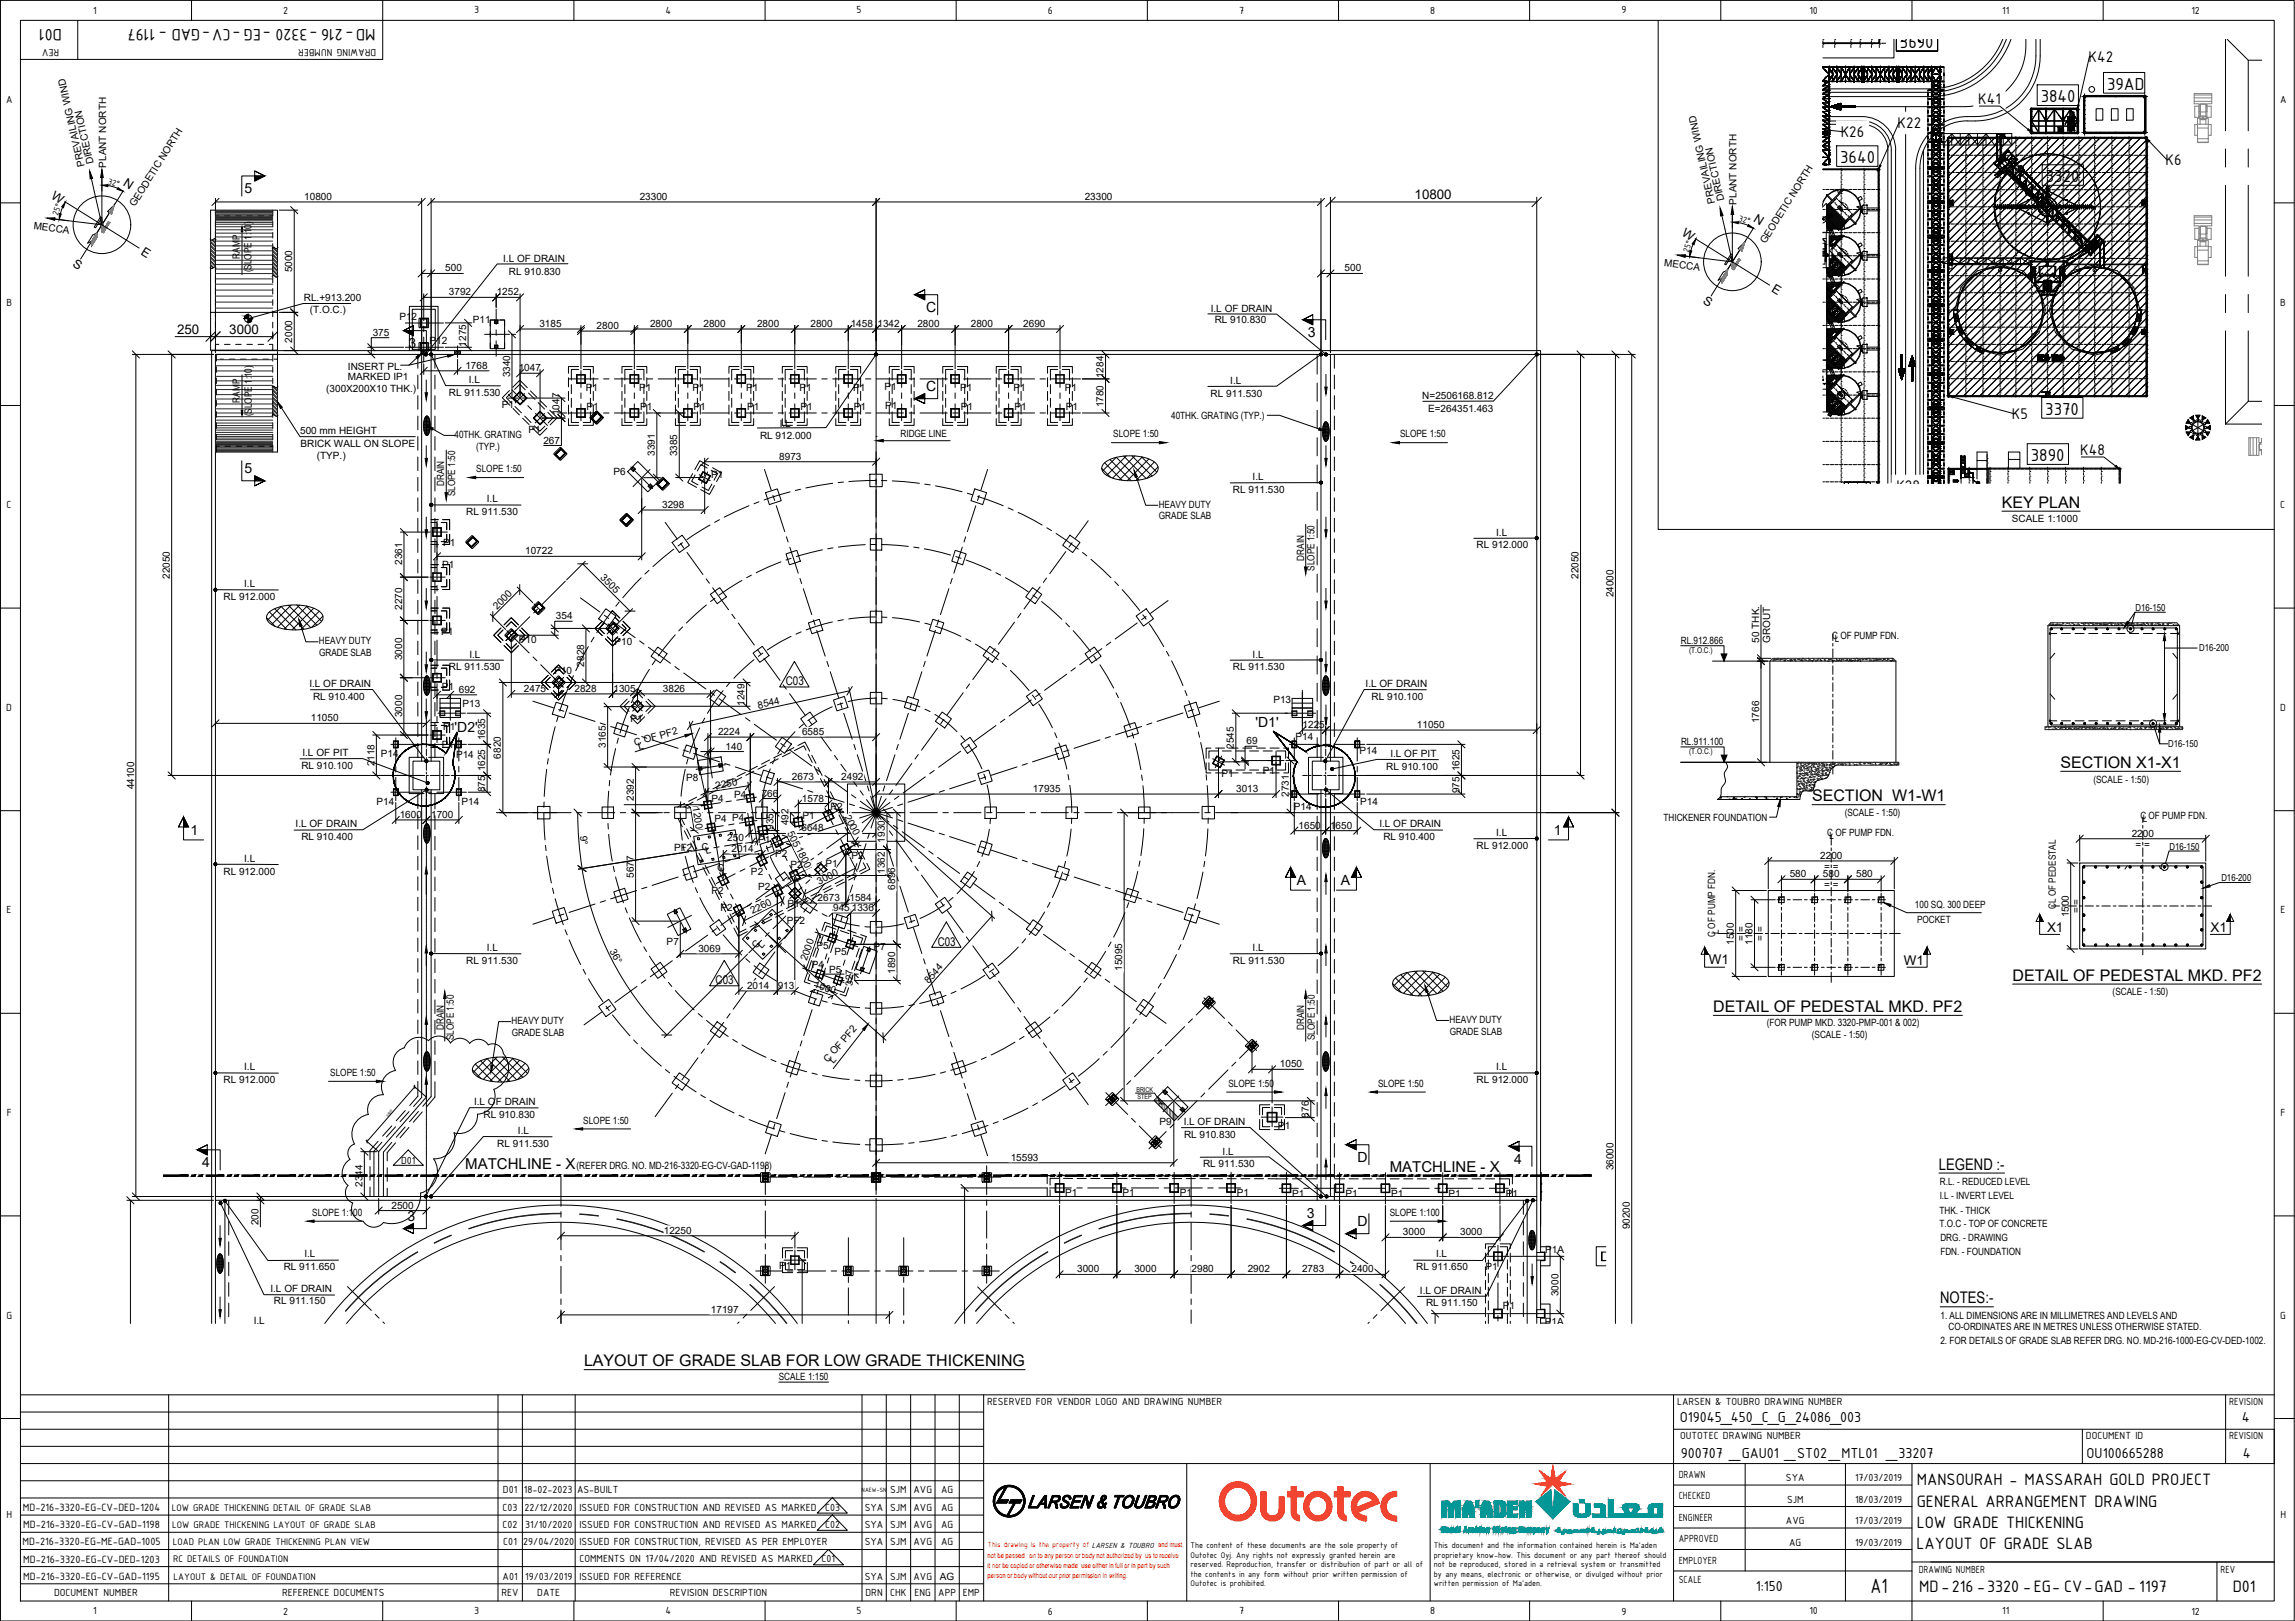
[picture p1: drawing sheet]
<svg xmlns="http://www.w3.org/2000/svg" width="841mm" height="594mm" viewBox="0 0 841 594" stroke-linecap="round" stroke-linejoin="round" font-family="sans-serif">
<defs><g id="words">
<text font-size="8.1" x="685.4" y="583.9">A1</text>
<g font-size="6.8">
<text x="696.3" y="17.5">3690</text>
<text x="772.2" y="32.9">39AD</text>
<text x="747.9" y="37.4">3840</text>
<text x="674.4" y="59.7">3640</text>
<text x="749.7" y="66.6">3320</text>
<text x="749.5" y="152">3370</text>
<text x="744.2" y="168.9">3890</text>
</g>
<g font-size="6.5">
<text x="22.7" y="10.6" transform="rotate(-180 22.7 10.6)">D01</text>
<text x="137.6" y="10.6" transform="rotate(-180 137.6 10.6)">MD-216 -3320 -EG -CV-GAD - 1197</text>
<text x="702.4" y="544.3">MANSOURAH - MASSARAH GOLD PROJECT</text>
<text x="702.4" y="552.1">GENERAL ARRANGEMENT DRAWING</text>
<text x="702.4" y="560">LOW GRADE THICKENING</text>
<text x="702.4" y="567.9">LAYOUT OF GRADE SLAB</text>
<text x="703.3" y="583.6">MD-216 -3320 -EG- CV-GAD - 1197</text>
<text x="818.2" y="583.6">D01</text>
</g>
<g font-size="6.1">
<text x="765.3" y="22.6">K42</text>
<text x="725" y="38.1">K41</text>
<text x="695.4" y="47">K22</text>
<text x="674.5" y="50.2">K26</text>
<text x="793.5" y="60.3">K6</text>
<text x="737.3" y="153.5">K5</text>
<text x="762.3" y="166.7">K48</text>
<text x="694.9" y="180.1">K28</text>
</g>
<g font-size="5.9">
<text x="733.6" y="186.1">KEY PLAN</text>
<text x="755.1" y="281.4">SECTION X1-X1</text>
<text x="664" y="293.7">SECTION W1-W1</text>
<text x="737.5" y="359.4">DETAIL OF PEDESTAL MKD. PF2</text>
<text x="627.8" y="370.9">DETAIL OF PEDESTAL MKD. PF2</text>
<text x="710.5" y="428.7">LEGEND :-</text>
<text x="711" y="477.7">NOTES:-</text>
<text x="214" y="500.7">LAYOUT OF GRADE SLAB FOR LOW GRADE THICKENING</text>
</g>
<g font-size="5.7">
<text x="615.6" y="521.2">O19045_450_C_G_24086_003</text>
<text x="821.5" y="521.2">4</text>
<text x="615.9" y="534.3">900707 _GAU01 _ST02 _MTL01 _33207</text>
<text x="764.7" y="534.3">OU100665288</text>
<text x="821.9" y="534.3">4</text>
<text x="643.5" y="583.1">1:150</text>
</g>
<g font-size="5.5">
<text x="170.5" y="428.4">MATCHLINE - X</text>
<text x="509.3" y="429.4">MATCHLINE - X</text>
</g>
<g font-size="5.1">
<text x="89.6" y="70.9">5</text>
<text x="339.3" y="114.4">C</text>
<text x="479.3" y="123.6">3</text>
<text x="149.7" y="127.6">3</text>
<text x="339.4" y="143.3">C</text>
<text x="89.6" y="173.4">5</text>
<text x="166.6" y="268.2">'D2'</text>
<text x="460.1" y="266.6">'D1'</text>
<text x="69.8" y="306">1</text>
<text x="569.4" y="306">1</text>
<text x="475.2" y="324.4">A</text>
<text x="491.4" y="324.4">A</text>
<text x="497.4" y="426">D</text>
<text x="74.1" y="427.8">4</text>
<text x="554.8" y="426.5">4</text>
<text x="149.3" y="447.5">3</text>
<text x="478.9" y="446.3">3</text>
<text x="497.4" y="449.4">D</text>
</g>
<g font-size="4.9">
<text x="518.4" y="73.1">10800</text>
<text x="64.9" y="122.4">250</text>
<text x="84" y="122.4">3000</text>
<text x="750.1" y="341.5">X1</text>
<text x="810.1" y="341.5">X1</text>
<text x="626.2" y="353.4">W1</text>
<text x="697.7" y="353.5">W1</text>
</g>
<g font-size="4.6">
<text x="44.9" y="67.6" transform="rotate(32 44.9 67.6)">N</text>
<text x="18.5" y="72.6" transform="rotate(32 18.5 72.6)">W</text>
<text x="642.4" y="81.2" transform="rotate(32 642.4 81.2)">N</text>
<text x="616" y="86.2" transform="rotate(32 616 86.2)">W</text>
<text x="51.4" y="93.1" transform="rotate(32 51.4 93.1)">E</text>
<text x="26.3" y="97.5" transform="rotate(32 26.3 97.5)">S</text>
<text x="648.9" y="106.7" transform="rotate(32 648.9 106.7)">E</text>
<text x="623.8" y="111.1" transform="rotate(32 623.8 111.1)">S</text>
</g>
<g font-size="4.4">
<text x="288" y="251.1">C03</text>
<text x="343.6" y="346.6">C03</text>
<text x="262.3" y="360.7">C03</text>
</g>
<g font-size="4.2">
<text x="8.4" y="553.8">MD-216-3320-EG-CV-DED-1204</text>
<text x="8.5" y="560">MD-216-3320-EG-CV-GAD-1198</text>
<text x="8.3" y="566.3">MD-216-3320-EG-ME-GAD-1005</text>
<text x="8.5" y="572.7">MD-216-3320-EG-CV-DED-1203</text>
<text x="8.5" y="578.9">MD-216-3320-EG-CV-GAD-1195</text>
</g>
<g font-size="4.1">
<text x="34.2" y="5">1</text>
<text x="103.8" y="5.1">2</text>
<text x="173.8" y="4.9">3</text>
<text x="243.8" y="5">4</text>
<text x="313.9" y="4.9">5</text>
<text x="384" y="5.1">6</text>
<text x="454.1" y="5">7</text>
<text x="524.1" y="5">8</text>
<text x="594.2" y="4.9">9</text>
<text x="663.1" y="5">10</text>
<text x="733.7" y="5">11</text>
<text x="803.1" y="5.1">12</text>
<text x="21.7" y="17.9" transform="rotate(-180 21.7 17.9)">REV</text>
<text x="137.8" y="17.9" transform="rotate(-180 137.8 17.9)">DRAWING NUMBER</text>
<text x="2.2" y="37.7">A</text>
<text x="835.5" y="37.7">A</text>
<text x="2.4" y="112">B</text>
<text x="835.6" y="112">B</text>
<text x="2.4" y="186.2">C</text>
<text x="835.6" y="186.2">C</text>
<text x="2.3" y="260.5">D</text>
<text x="835.6" y="260.5">D</text>
<text x="2.4" y="334.7">E</text>
<text x="835.7" y="334.7">E</text>
<text x="2.5" y="409">F</text>
<text x="835.7" y="409">F</text>
<text x="147" y="426.5">D01</text>
<text x="2.4" y="483.2">G</text>
<text x="835.6" y="483.2">G</text>
<text x="361.8" y="514.9">RESERVED FOR VENDOR LOGO AND DRAWING NUMBER</text>
<text x="614.6" y="514.9">LARSEN &amp; TOUBRO DRAWING NUMBER</text>
<text x="816.9" y="514.9">REVISION</text>
<text x="615.7" y="527.4">OUTOTEC DRAWING NUMBER</text>
<text x="764.4" y="527.4">DOCUMENT ID</text>
<text x="816.9" y="527.4">REVISION</text>
<text x="615.2" y="541.6">DRAWN</text>
<text x="654.5" y="542.9">SYA</text>
<text x="679.8" y="542.9">17/03/2019</text>
<text x="184.3" y="547.1">D01</text>
<text x="191.9" y="547.1">18-02-2023</text>
<text x="211.5" y="547.1">AS-BUILT</text>
<text x="326.2" y="547.1">SJM</text>
<text x="334.8" y="547.1">AVG</text>
<text x="344.8" y="547.1">AG</text>
<text x="615.2" y="549.5">CHECKED</text>
<text x="654.9" y="550.8">SJM</text>
<text x="679.8" y="550.8">18/03/2019</text>
<text x="2.4" y="556.4">H</text>
<text x="184.2" y="553.7">C03</text>
<text x="192.2" y="553.7">22/12/2020</text>
<text x="212.3" y="553.7">ISSUED FOR CONSTRUCTION AND REVISED AS MARKED</text>
<text x="302.4" y="553.7">C03</text>
<text x="316.9" y="553.7">SYA</text>
<text x="326.2" y="553.7">SJM</text>
<text x="334.8" y="553.7">AVG</text>
<text x="344.8" y="553.7">AG</text>
<text x="615.2" y="557.4">ENGINEER</text>
<text x="835.7" y="556.4">H</text>
<text x="184.2" y="560">C02</text>
<text x="192.4" y="560">31/10/2020</text>
<text x="212.3" y="560">ISSUED FOR CONSTRUCTION AND REVISED AS MARKED</text>
<text x="302.4" y="560">C02</text>
<text x="316.9" y="560">SYA</text>
<text x="326.2" y="560">SJM</text>
<text x="334.8" y="560">AVG</text>
<text x="344.8" y="560">AG</text>
<text x="654.5" y="558.7">AVG</text>
<text x="679.8" y="558.7">17/03/2019</text>
<text x="184.4" y="566.3">C01</text>
<text x="191.8" y="566.3">29/04/2020</text>
<text x="212.3" y="566.3">ISSUED FOR CONSTRUCTION, REVISED AS PER EMPLOYER</text>
<text x="316.9" y="566.3">SYA</text>
<text x="326.2" y="566.3">SJM</text>
<text x="334.8" y="566.3">AVG</text>
<text x="344.8" y="566.3">AG</text>
<text x="615.2" y="565.2">APPROVED</text>
<text x="655.7" y="566.6">AG</text>
<text x="679.8" y="566.6">19/03/2019</text>
<text x="212.3" y="572.6">COMMENTS ON 17/04/2020 AND REVISED AS MARKED</text>
<text x="301" y="572.6">C01</text>
<text x="615.2" y="573.1">EMPLOYER</text>
<text x="184.2" y="578.9">A01</text>
<text x="192.4" y="578.9">19/03/2019</text>
<text x="212.3" y="578.9">ISSUED FOR REFERENCE</text>
<text x="316.9" y="578.9">SYA</text>
<text x="326.2" y="578.9">SJM</text>
<text x="334.8" y="578.9">AVG</text>
<text x="615.2" y="580.3">SCALE</text>
<text x="703.1" y="576.3">DRAWING NUMBER</text>
<text x="813.8" y="576.3">REV</text>
<text x="19.8" y="584.9">DOCUMENT NUMBER</text>
<text x="103.4" y="584.9">REFERENCE DOCUMENTS</text>
<text x="183.8" y="584.9">REV</text>
<text x="196.9" y="584.9">DATE</text>
<text x="245.5" y="584.9">REVISION DESCRIPTION</text>
<text x="317.2" y="584.9">DRN</text>
<text x="326.2" y="584.9">CHK</text>
<text x="335.2" y="584.9">ENG</text>
<text x="343.8" y="584.9">APP</text>
<text x="352.8" y="584.9">EMP</text>
<text x="34.2" y="591.6">1</text>
<text x="103.8" y="591.7">2</text>
<text x="173.8" y="591.6">3</text>
<text x="243.8" y="591.6">4</text>
<text x="313.9" y="591.6">5</text>
<text x="384" y="591.7">6</text>
<text x="454.1" y="591.6">7</text>
<text x="524.1" y="591.6">8</text>
<text x="594.2" y="591.7">9</text>
<text x="663.1" y="591.6">10</text>
<text x="733.7" y="591.6">11</text>
<text x="803.1" y="591.7">12</text>
</g>
<g font-size="3.8">
<text x="63" y="553.7">LOW GRADE THICKENING DETAIL OF GRADE SLAB</text>
<text x="63.1" y="560">LOW GRADE THICKENING LAYOUT OF GRADE SLAB</text>
<text x="63.4" y="566.3">LOAD PLAN LOW GRADE THICKENING PLAN VIEW</text>
<text x="63.5" y="572.6">RC DETAILS OF FOUNDATION</text>
<text x="63.5" y="578.9">LAYOUT &amp; DETAIL OF FOUNDATION</text>
</g>
<g font-size="3.7">
<text x="34.4" y="59.9" transform="rotate(-103 34.4 59.9)">DIRECTION</text>
<text x="31.1" y="60.7" transform="rotate(-103 31.1 60.7)">PREVAILING WIND</text>
<text x="38.9" y="61.4" transform="rotate(-90 38.9 61.4)">PLANT NORTH</text>
<text x="49.4" y="76" transform="rotate(-58 49.4 76)">GEODETIC NORTH</text>
<text x="111.5" y="73.3">10800</text>
<text x="234.4" y="73.3">23300</text>
<text x="397.5" y="73.3">23300</text>
<text x="628.6" y="74.2" transform="rotate(-103 628.6 74.2)">PREVAILING WIND</text>
<text x="631.9" y="73.5" transform="rotate(-103 631.9 73.5)">DIRECTION</text>
<text x="636.4" y="75" transform="rotate(-90 636.4 75)">PLANT NORTH</text>
<text x="12.2" y="84" transform="rotate(7 12.2 84)">MECCA</text>
<text x="646.9" y="89.5" transform="rotate(-58 646.9 89.5)">GEODETIC NORTH</text>
<text x="87.8" y="94.8" transform="rotate(-90 87.8 94.8)">RAMP</text>
<text x="184.4" y="95.9">I.L OF DRAIN</text>
<text x="92.2" y="99.8" transform="rotate(-90 92.2 99.8)">(SLOPE 1:10)</text>
<text x="107.1" y="99.8" transform="rotate(-90 107.1 99.8)">5000</text>
<text x="163.2" y="99.5">500</text>
<text x="186.5" y="100.7">RL 910.830</text>
<text x="492.8" y="99.5">500</text>
<text x="609.7" y="97.6" transform="rotate(7 609.7 97.6)">MECCA</text>
<text x="111.3" y="110.4">RL.+913.200</text>
<text x="164.5" y="108.3">3792</text>
<text x="182" y="108.3">1252</text>
<text x="113.5" y="114.7">(T.O.C.)</text>
<text x="146.3" y="117.4">P12</text>
<text x="173.3" y="118.3">P11</text>
<text x="197.7" y="119.9">3185</text>
<text x="238.2" y="119.9">2800</text>
<text x="257.8" y="119.9">2800</text>
<text x="277.4" y="119.9">2800</text>
<text x="297" y="119.9">2800</text>
<text x="311.7" y="119.9">1458</text>
<text x="321.6" y="119.9">1342</text>
<text x="336.2" y="119.9">2800</text>
<text x="355.8" y="119.9">2800</text>
<text x="375" y="119.9">2690</text>
<text x="443.7" y="114.3">I.L OF DRAIN</text>
<text x="445.1" y="118.3">RL 910.830</text>
<text x="107.1" y="125.5" transform="rotate(-90 107.1 125.5)">2000</text>
<text x="136.6" y="123">375</text>
<text x="218.7" y="120.6">2800</text>
<text x="157.4" y="126.2">P12</text>
<text x="170.8" y="127" transform="rotate(-90 170.8 127)">1275</text>
<text x="127.5" y="135.4">INSERT PL.</text>
<text x="170.6" y="135.2">1768</text>
<text x="190.1" y="136.1">1047</text>
<text x="119.5" y="143.7">(300X200X10 THK.)</text>
<text x="127.5" y="139.1">MARKED IP1</text>
<text x="171.8" y="140.4">I.L</text>
<text x="186.9" y="138.3" transform="rotate(-90 186.9 138.3)">3340</text>
<text x="214.7" y="143.3">P1</text>
<text x="234.3" y="143.3">P1</text>
<text x="253.8" y="143.3">P1</text>
<text x="273.4" y="143.3">P1</text>
<text x="293" y="143.3">P1</text>
<text x="312.6" y="143.3">P1</text>
<text x="324.1" y="143">P1</text>
<text x="351.8" y="143.3">P1</text>
<text x="371.4" y="143.3">P1</text>
<text x="390.2" y="143.3">P1</text>
<text x="404.4" y="138.6" transform="rotate(-90 404.4 138.6)">1284</text>
<text x="450.8" y="140.6">I.L</text>
<text x="87.8" y="147.6" transform="rotate(-90 87.8 147.6)">RAMP</text>
<text x="164.5" y="145.1">RL 911.530</text>
<text x="183.9" y="149.4">P1</text>
<text x="324.4" y="149.9">P1</text>
<text x="404.4" y="149.3" transform="rotate(-90 404.4 149.3)">1780</text>
<text x="443.7" y="145.3">RL 911.530</text>
<text x="521.2" y="146.1">N=2506168.812</text>
<text x="92.2" y="152.6" transform="rotate(-90 92.2 152.6)">(SLOPE 1:10)</text>
<text x="205" y="152.2" transform="rotate(-90 205 152.2)">1047</text>
<text x="215" y="150.1">P1</text>
<text x="234.6" y="150.1">P1</text>
<text x="254.2" y="150.1">P1</text>
<text x="273.8" y="150.1">P1</text>
<text x="293.3" y="150.1">P1</text>
<text x="312.9" y="150.1">P1</text>
<text x="352.1" y="150.1">P1</text>
<text x="371.7" y="150.1">P1</text>
<text x="390.5" y="150.1">P1</text>
<text x="429.2" y="153.7">40THK. GRATING (TYP.)</text>
<text x="523.3" y="151">E=264351.463</text>
<text x="110" y="158.9">500 mm HEIGHT</text>
<text x="166.5" y="160.6">40THK. GRATING</text>
<text x="193.6" y="158.6">P1</text>
<text x="278.5" y="161">RL 912.000</text>
<text x="285.8" y="156.6">I.L</text>
<text x="330" y="160.3">RIDGE LINE</text>
<text x="408" y="160.3">SLOPE 1:50</text>
<text x="513.1" y="160.3">SLOPE 1:50</text>
<text x="110.2" y="163.9">BRICK WALL ON SLOPE</text>
<text x="174.5" y="165.1">(TYP.)</text>
<text x="199.1" y="162.6">267</text>
<text x="240" y="167" transform="rotate(-90 240 167)">3391</text>
<text x="248.2" y="167.3" transform="rotate(-90 248.2 167.3)">3385</text>
<text x="116.1" y="168.4">(TYP.)</text>
<text x="174.5" y="173.1">SLOPE 1:50</text>
<text x="285.6" y="168.5">8973</text>
<text x="162.8" y="178.2" transform="rotate(-90 162.8 178.2)">DRAIN</text>
<text x="224.8" y="174.3">P6</text>
<text x="260.6" y="175.1">P1</text>
<text x="459" y="176">I.L</text>
<text x="166.8" y="181.9" transform="rotate(-90 166.8 181.9)">SLOPE 1:50</text>
<text x="178.4" y="184.1">I.L</text>
<text x="451.8" y="180.7">RL 911.530</text>
<text x="170.9" y="188.8">RL 911.530</text>
<text x="242.7" y="186.2">3298</text>
<text x="424.6" y="186.2">HEAVY DUTY</text>
<text x="424.7" y="190.4">GRADE SLAB</text>
<text x="737.2" y="191.4">SCALE 1:1000</text>
<text x="548.3" y="196.3">I.L</text>
<text x="162.4" y="200">P1</text>
<text x="192.4" y="203.2">10722</text>
<text x="541.1" y="201">RL 912.000</text>
<text x="147.4" y="207" transform="rotate(-90 147.4 207)">2361</text>
<text x="162" y="208.2">P1</text>
<text x="477.9" y="205.5" transform="rotate(-90 477.9 205.5)">DRAIN</text>
<text x="481.8" y="209.2" transform="rotate(-90 481.8 209.2)">SLOPE 1:50</text>
<text x="62.2" y="212.1" transform="rotate(-90 62.2 212.1)">22050</text>
<text x="89.5" y="215.2">I.L</text>
<text x="219.8" y="211.9" transform="rotate(45 219.8 211.9)">3505</text>
<text x="578.5" y="212.1" transform="rotate(-90 578.5 212.1)">22050</text>
<text x="81.9" y="219.9">RL 912.000</text>
<text x="591.3" y="218.9" transform="rotate(-90 591.3 218.9)">24000</text>
<text x="147.3" y="223.5" transform="rotate(-90 147.3 223.5)">2270</text>
<text x="182.2" y="223.4" transform="rotate(-45 182.2 223.4)">2000</text>
<text x="203.8" y="227">354</text>
<text x="161.6" y="232.6">P1</text>
<text x="116.8" y="236.1">HEAVY DUTY</text>
<text x="190.2" y="235.6">P10</text>
<text x="225.2" y="236.2">P10</text>
<text x="615.9" y="236">RL.912.866</text>
<text x="644.7" y="235.5" transform="rotate(-90 644.7 235.5)">50 THK.</text>
<text x="648.7" y="235.6" transform="rotate(-90 648.7 235.6)">GROUT</text>
<text x="671.4" y="234.1">C OF PUMP FDN.</text>
<text x="672.3" y="235.2">L</text>
<text x="116.9" y="240.4">GRADE SLAB</text>
<text x="147.3" y="241.9" transform="rotate(-90 147.3 241.9)">3000</text>
<text x="164.5" y="245.7">RL 911.530</text>
<text x="172" y="241">I.L</text>
<text x="214" y="244.3" transform="rotate(-90 214 244.3)">2828</text>
<text x="451.8" y="245.7">RL 911.530</text>
<text x="459" y="241">I.L</text>
<text x="113.4" y="251.8">I.L OF DRAIN</text>
<text x="203.2" y="247">P10</text>
<text x="500.4" y="251.8">I.L OF DRAIN</text>
<text x="114.7" y="256.5">RL 910.400</text>
<text x="161.9" y="253">P1</text>
<text x="168.1" y="253.9">692</text>
<text x="192" y="253.6">2475</text>
<text x="210.5" y="253.6">2828</text>
<text x="224.8" y="253.6">1305</text>
<text x="243" y="253.6">3826</text>
<text x="466.6" y="257.6">P13</text>
<text x="502.6" y="256.5">RL 910.100</text>
<text x="147.3" y="262.8" transform="rotate(-90 147.3 262.8)">3000</text>
<text x="169.5" y="259.1">P13</text>
<text x="272.9" y="258.7" transform="rotate(-90 272.9 258.7)">1249</text>
<text x="278" y="259.7" transform="rotate(-12 278 259.7)">8544</text>
<text x="113.9" y="264.4">11050</text>
<text x="162.3" y="267.6">P1</text>
<text x="231.1" y="264.7">P1</text>
<text x="263.1" y="269.5">2224</text>
<text x="293.9" y="269.4">6585</text>
<text x="477.4" y="266.8">1225</text>
<text x="519.3" y="266.8">11050</text>
<text x="644.7" y="265" transform="rotate(-90 644.7 265)">1766</text>
<text x="161.9" y="274">P1</text>
<text x="177.8" y="271.3" transform="rotate(-90 177.8 271.3)">1635</text>
<text x="222" y="274.1" transform="rotate(-90 222 274.1)">3165</text>
<text x="232.8" y="273.4" transform="rotate(-16 232.8 273.4)">C OF PF2</text>
<text x="234.3" y="274.7" transform="rotate(-15 234.3 274.7)">L</text>
<text x="265.9" y="274.8">140</text>
<text x="452.2" y="274.4" transform="rotate(-90 452.2 274.4)">2545</text>
<text x="456.8" y="272.8">69</text>
<text x="474.7" y="271.2">P14</text>
<text x="616" y="273.1">RL.911.100</text>
<text x="110.4" y="281.8">RL 910.100</text>
<text x="110.8" y="277.1">I.L OF PIT</text>
<text x="137.2" y="280.9" transform="rotate(-90 137.2 280.9)">2118</text>
<text x="139.6" y="277.4">P14</text>
<text x="167.1" y="277.6">P14</text>
<text x="183.6" y="278" transform="rotate(-90 183.6 278)">6820</text>
<text x="498.2" y="276.2">P14</text>
<text x="509.5" y="277.4">I.L OF PIT</text>
<text x="177.8" y="282.7" transform="rotate(-90 177.8 282.7)">1625</text>
<text x="251.5" y="286.3">P8</text>
<text x="290.2" y="285.8">2673</text>
<text x="308.3" y="285.8">2492</text>
<text x="447.7" y="284.9">P1</text>
<text x="462.8" y="283.7">P1</text>
<text x="508" y="282.1">RL 910.100</text>
<text x="534.9" y="282.7" transform="rotate(-90 534.9 282.7)">1625</text>
<text x="767.2" y="286.8">(SCALE - 1:50)</text>
<text x="49.1" y="289.2" transform="rotate(-90 49.1 289.2)">44100</text>
<text x="177.8" y="290.3" transform="rotate(-90 177.8 290.3)">875</text>
<text x="232.2" y="293.5" transform="rotate(-90 232.2 293.5)">2392</text>
<text x="260.7" y="293.9">P4</text>
<text x="262.4" y="289.1" transform="rotate(-9 262.4 289.1)">2250</text>
<text x="269" y="292.4">P4</text>
<text x="279.1" y="291.9">766</text>
<text x="293.9" y="293.8">1578</text>
<text x="378.5" y="290.3">17935</text>
<text x="453" y="290.3">3013</text>
<text x="472.3" y="292.1" transform="rotate(-90 472.3 292.1)">2731</text>
<text x="534.9" y="290.7" transform="rotate(-90 534.9 290.7)">975</text>
<text x="138" y="294.9">P14</text>
<text x="146.5" y="299.8">1600</text>
<text x="158" y="299.8">1700</text>
<text x="169.1" y="294.9">P14</text>
<text x="253.8" y="295.9" transform="rotate(81 253.8 295.9)">1200</text>
<text x="304.4" y="296.8">P2</text>
<text x="309.4" y="299.3" transform="rotate(63 309.4 299.3)">2000</text>
<text x="474.2" y="296.7">P14</text>
<text x="498.4" y="295.2">P14</text>
<text x="676" y="299.1">(SCALE - 1:50)</text>
<text x="108.3" y="303.2">I.L OF DRAIN</text>
<text x="261.8" y="301.4">P4 P4</text>
<text x="283.5" y="304.2" transform="rotate(-90 283.5 304.2)">935</text>
<text x="288.5" y="305.2" transform="rotate(63 288.5 305.2)">505</text>
<text x="288.9" y="302.5" transform="rotate(-90 288.9 302.5)">492</text>
<text x="293.7" y="304.7">6648</text>
<text x="294.1" y="300.1">P1</text>
<text x="475.9" y="303.7">1650</text>
<text x="487.4" y="303.7">1650</text>
<text x="505.5" y="303.2">I.L OF DRAIN</text>
<text x="609.6" y="300.8">THICKENER FOUNDATION</text>
<text x="784.4" y="300.2">C OF PUMP FDN.</text>
<text x="785.2" y="301.3">L</text>
<text x="110.4" y="307.9">RL 910.400</text>
<text x="212.6" y="306.3" transform="rotate(86 212.6 306.3)">9°</text>
<text x="247" y="311.8">PF2</text>
<text x="257.4" y="311.8" transform="rotate(-12 257.4 311.8)">C</text>
<text x="266.5" y="308.4">250</text>
<text x="277.9" y="309.1">P1</text>
<text x="291.6" y="311.3" transform="rotate(63 291.6 311.3)">1800</text>
<text x="324.3" y="308.8" transform="rotate(-90 324.3 308.8)">1930</text>
<text x="506.9" y="307.9">RL 910.400</text>
<text x="541.1" y="311.1">RL 912.000</text>
<text x="548.3" y="306.4">I.L</text>
<text x="669.6" y="306.5">C OF PUMP FDN.</text>
<text x="670.5" y="307.7">L</text>
<text x="781.2" y="306.7">2200</text>
<text x="782.6" y="310.7">= =</text>
<text x="89.5" y="315.8">I.L</text>
<text x="258.8" y="313.2" transform="rotate(-12 258.8 313.2)">L</text>
<text x="268.1" y="312.3">2014</text>
<text x="284.1" y="314.2">P2</text>
<text x="302.5" y="317.7">P1</text>
<text x="312.1" y="314.7">P2</text>
<text x="667" y="314.8">2200</text>
<text x="81.9" y="320.5">RL 912.000</text>
<text x="232.2" y="321.8" transform="rotate(-90 232.2 321.8)">5677</text>
<text x="263.1" y="319.5" transform="rotate(-12 263.1 319.5)">C</text>
<text x="264.5" y="320.8" transform="rotate(-12 264.5 320.8)">L</text>
<text x="275.2" y="320.7">P2</text>
<text x="289.7" y="318.1">P2</text>
<text x="324.3" y="320.3" transform="rotate(-90 324.3 320.3)">1362</text>
<text x="655.9" y="321.6">580</text>
<text x="668" y="321.6">580</text>
<text x="668.4" y="318.8">= =</text>
<text x="680.2" y="321.6">580</text>
<text x="260.7" y="327.8">P2</text>
<text x="277.8" y="326.1">P2</text>
<text x="300.2" y="324.2" transform="rotate(-27 300.2 324.2)">3000</text>
<text x="328" y="326" transform="rotate(-90 328 326)">6896</text>
<text x="668.4" y="325.6">= =</text>
<text x="264" y="334">P2</text>
<text x="275.8" y="335.1" transform="rotate(-27 275.8 335.1)">2260</text>
<text x="288.6" y="332.5">P1</text>
<text x="299.6" y="330.3">2673</text>
<text x="305.3" y="333.9">945</text>
<text x="311.3" y="330.3">1584</text>
<text x="312.2" y="333.9">1336</text>
<text x="701.8" y="332.9">100 SQ. 300 DEEP</text>
<text x="753.4" y="333.2" transform="rotate(-90 753.4 333.2)">CL OF PEDESTAL</text>
<text x="762.1" y="334.7" transform="rotate(-90 762.1 334.7)">= =</text>
<text x="288.3" y="338.8">PF2</text>
<text x="702.5" y="338.3">POCKET</text>
<text x="758.1" y="336.2" transform="rotate(-90 758.1 336.2)">1500</text>
<text x="244.3" y="346.3">P7</text>
<text x="277.2" y="347.7" transform="rotate(-50 277.2 347.7)">C</text>
<text x="279.2" y="347.9" transform="rotate(-49 279.2 347.9)">L</text>
<text x="299.2" y="347.7">P5</text>
<text x="628.5" y="343.3" transform="rotate(-90 628.5 343.3)">C OF PUMP FDN.</text>
<text x="629.8" y="342.4" transform="rotate(-90 629.8 342.4)">L</text>
<text x="635.3" y="346.3" transform="rotate(-90 635.3 346.3)">1500</text>
<text x="639.3" y="344.8" transform="rotate(-90 639.3 344.8)">= =</text>
<text x="642.2" y="346.3" transform="rotate(-90 642.2 346.3)">1180</text>
<text x="646.2" y="344.8" transform="rotate(-90 646.2 344.8)">= =</text>
<text x="170.9" y="353.3">RL 911.530</text>
<text x="178.4" y="348.5">I.L</text>
<text x="223.4" y="348.5" transform="rotate(63 223.4 348.5)">36°</text>
<text x="255.9" y="348.9">3069</text>
<text x="295.7" y="352.2" transform="rotate(-71 295.7 352.2)">2000</text>
<text x="305.8" y="350">P5</text>
<text x="320.1" y="348.1">P7</text>
<text x="451.8" y="353.3">RL 911.530</text>
<text x="459" y="348.5">I.L</text>
<text x="297.5" y="354.6">P4</text>
<text x="303.9" y="356.7">P5</text>
<text x="328" y="356.9" transform="rotate(-90 328 356.9)">1890</text>
<text x="411.3" y="355.9" transform="rotate(-90 411.3 355.9)">15095</text>
<text x="273.8" y="362.4">2014</text>
<text x="285" y="362.4">913</text>
<text x="298.2" y="361.7" transform="rotate(19 298.2 361.7)">1000</text>
<text x="312.5" y="361.2" transform="rotate(-90 312.5 361.2)">327</text>
<text x="340.4" y="360.6" transform="rotate(-48 340.4 360.6)">8544</text>
<text x="774.2" y="364.5">(SCALE - 1:50)</text>
<text x="162.6" y="377.6" transform="rotate(-90 162.6 377.6)">DRAIN</text>
<text x="187.5" y="375.4">HEAVY DUTY</text>
<text x="477.9" y="377.6" transform="rotate(-90 477.9 377.6)">DRAIN</text>
<text x="531.2" y="375">HEAVY DUTY</text>
<text x="647.4" y="376">(FOR PUMP MKD. 3320-PMP-001 &amp; 002)</text>
<text x="166.3" y="381.3" transform="rotate(-90 166.3 381.3)">SLOPE 1:50</text>
<text x="187.6" y="379.6">GRADE SLAB</text>
<text x="481.8" y="381.3" transform="rotate(-90 481.8 381.3)">SLOPE 1:50</text>
<text x="531.3" y="379.2">GRADE SLAB</text>
<text x="664" y="380.3">(SCALE - 1:50)</text>
<text x="303.5" y="389.6" transform="rotate(-50 303.5 389.6)">C OF PF2</text>
<text x="305.4" y="389.9" transform="rotate(-49 305.4 389.9)">L</text>
<text x="89.5" y="392.3">I.L</text>
<text x="121" y="394.4">SLOPE 1:50</text>
<text x="469.1" y="391.2">1050</text>
<text x="548.3" y="392.3">I.L</text>
<text x="81.9" y="397">RL 912.000</text>
<text x="450.2" y="398.3">SLOPE 1:50</text>
<text x="505" y="398.3">SLOPE 1:50</text>
<text x="541.1" y="397">RL 912.000</text>
<text x="173.7" y="405.1">I.L OF DRAIN</text>
<text x="177.2" y="409.8">RL 910.830</text>
<text x="213.7" y="411.8">SLOPE 1:50</text>
<text x="424.9" y="412.2">P9</text>
<text x="433.8" y="412.3">I.L OF DRAIN</text>
<text x="468.3" y="413.7">P1</text>
<text x="479.7" y="409.6" transform="rotate(-90 479.7 409.6)">876</text>
<text x="189.8" y="415.6">I.L</text>
<text x="433.9" y="417">RL 910.830</text>
<text x="182.2" y="420.3">RL 911.530</text>
<text x="370.4" y="425.5">15593</text>
<text x="448.1" y="423.1">I.L</text>
<text x="211.3" y="428.5">(REFER DRG. NO. MD-216-3320-EG-CV-GAD-1198)</text>
<text x="440.9" y="427.8">RL 911.530</text>
<text x="591.3" y="428.9" transform="rotate(-90 591.3 428.9)">36000</text>
<text x="132.8" y="434.9" transform="rotate(-90 132.8 434.9)">2344</text>
<text x="710.9" y="434.4">R.L. - REDUCED LEVEL</text>
<text x="143.5" y="443">2500</text>
<text x="390.4" y="438.5">P1</text>
<text x="411.4" y="438.5">P1</text>
<text x="432.4" y="438.5">P1</text>
<text x="453.2" y="438.5">P1</text>
<text x="473.5" y="438.6">P1</text>
<text x="493" y="438.6">P1</text>
<text x="509.8" y="438.6">P1</text>
<text x="530.8" y="438.6">P1</text>
<text x="551.8" y="438.6">P1</text>
<text x="710.8" y="439.4">I.L - INVERT LEVEL</text>
<text x="94.7" y="449.1" transform="rotate(-90 94.7 449.1)">200</text>
<text x="114.4" y="445.6">SLOPE 1:100</text>
<text x="509.3" y="445.6">SLOPE 1:100</text>
<text x="710.8" y="445.1">THK. - THICK</text>
<text x="710.8" y="449.6">T.O.C - TOP OF CONCRETE</text>
<text x="243.2" y="452.2">12250</text>
<text x="514.1" y="452.8">3000</text>
<text x="535.1" y="452.8">3000</text>
<text x="597.2" y="450.6" transform="rotate(-90 597.2 450.6)">90200</text>
<text x="711.1" y="454.8">DRG. - DRAWING</text>
<text x="111.5" y="460.6">I.L</text>
<text x="526.2" y="460.6">I.L</text>
<text x="566.3" y="459">P1A</text>
<text x="711.1" y="459.8">FDN. - FOUNDATION</text>
<text x="104" y="465.5">RL 911.650</text>
<text x="285.5" y="465">P1</text>
<text x="394.7" y="466.3">3000</text>
<text x="415.7" y="466.3">3000</text>
<text x="436.7" y="466.3">2980</text>
<text x="457.2" y="466.3">2902</text>
<text x="477.1" y="466.3">2783</text>
<text x="495.3" y="466.3">2400</text>
<text x="519" y="465.5">RL 911.650</text>
<text x="544.4" y="465.4">P1</text>
<text x="99.1" y="473.6">I.L OF DRAIN</text>
<text x="100.4" y="478">RL 911.150</text>
<text x="520.4" y="474.1">I.L OF DRAIN</text>
<text x="522.6" y="478.6">RL 911.150</text>
<text x="550.7" y="479.7">P1</text>
<text x="571.1" y="475" transform="rotate(-90 571.1 475)">3000</text>
<text x="93" y="485.3">I.L</text>
<text x="260.5" y="481.2">17197</text>
<text x="566.2" y="485.6">P1A</text>
<text x="711.1" y="483.5">1. ALL DIMENSIONS ARE IN MILLIMETRES AND LEVELS AND</text>
<text x="714.1" y="487.4">CO-ORDINATES ARE IN METRES UNLESS OTHERWISE STATED.</text>
<text x="711.1" y="492.4">2. FOR DETAILS OF GRADE SLAB REFER DRG. NO. MD-216-1000-EG-CV-DED-1002.</text>
<text x="285.4" y="505.8">SCALE 1:150</text>
<text x="344.5" y="578.9">AG</text>
</g>
<g font-size="3.5">
<text x="782.6" y="224">D16-150</text>
<text x="805.9" y="238.6">D16-200</text>
<text x="794.6" y="273.8">D16-150</text>
<text x="795" y="311.5">D16-150</text>
<text x="814" y="322.8">D16-200</text>
</g>
<g font-size="3.4">
<text x="39.4" y="67.3" transform="rotate(16 39.4 67.3)">32°</text>
<text x="21.2" y="79" transform="rotate(-71 21.2 79)">25°</text>
<text x="636.9" y="80.9" transform="rotate(16 636.9 80.9)">32°</text>
<text x="618.7" y="92.6" transform="rotate(-71 618.7 92.6)">25°</text>
</g>
<g font-size="3.3">
<text x="436.2" y="567.3">The content of these documents are the sole property of</text>
<text x="525.5" y="567.3">This document and the information contained herein is Ma'aden</text>
<text x="436.2" y="570.8">Outotec Oyj. Any rights not expressly granted herein are</text>
<text x="436.2" y="574.4">reserved. Reproduction, transfer or distribution of part or all of</text>
<text x="525.5" y="570.8">proprietary know-how. This document or any part thereof should</text>
<text x="525.5" y="574.4">not be reproduced, stored in a retrieval system or transmitted</text>
<text x="436.2" y="577.8">the contents in any form without prior written permission of</text>
<text x="436.2" y="581.3">Outotec is prohibited.</text>
<text x="525.5" y="577.8">by any means, electronic or otherwise, or divulged without prior</text>
<text x="525.5" y="581.3">written permission of Ma'aden.</text>
</g>
<g font-size="2.9">
<text x="619" y="239.3">(T.O.C.)</text>
<text x="619" y="276.4">(T.O.C.)</text>
</g>
<text font-size="2.9" fill="#f00" x="362" y="567.1">This drawing is the property of LARSEN &amp; TOUBRO and must</text>
<g font-size="2.6" fill="#f00">
<text x="361.9" y="570.9">not be passed on to any person or body not authorized by us to receive</text>
<text x="361.9" y="574.7">it nor be copied or otherwise made use either in full or in part by such</text>
<text x="361.9" y="578.5">person or body without our prior permission in writing.</text>
</g>
<g font-size="2.4">
<text x="416.4" y="400.1">BRICK</text>
<text x="416.9" y="402.6">STEP</text>
<text x="315.8" y="546.6">NAEW-SN</text>
</g>
<text font-size="1.2" x="142.2" y="409.2" transform="rotate(-49 142.2 409.2)">3800</text>
</g></defs>
<!-- layer: CI-CEN -->
<g fill="none" stroke="#000" stroke-width=".37">
<path d="M148.5 118.4h14M155.3 108.4v9.1M155.3 119.5v2.1M181.8 113.3v5.6M148.5 127.3h14M155.3 123.5v9.2M177.6 122.5h9.1M181.8 120.9v2M181.8 124.9v5.7M208.4 138.9h10.8M212.9 135.8v6.2M221.2 138.9h2"/>
<path d="M225.2 138.9h10M232.5 135.8v6.2M237.2 138.9h2M241.2 138.9h10M252.1 135.8v6.2M253.2 138.9h2M257.2 138.9h10M269.2 138.9h2M271.7 135.8v6.2M273.2 138.9h10M285.2 138.9h1.9M289.2 138.9h10"/>
<path d="M291.3 135.8v6.2M301.2 138.9h1.9M305.1 138.9h10.1M310.9 135.8v6.2M317.2 138.9h2M321.1 138.9h10M330.4 135.8v6.2M333.2 138.9h2M337.1 138.9h10M349.1 138.9h2.1M350 135.8v6.2M353.1 138.9h10"/>
<path d="M365.1 138.9h2.1M369.1 138.9h10M369.6 135.8v6.2M381.1 138.9h2M385.1 138.9h10.8M388.5 135.8v6.2M187.6 142.9l4.4 4.4M192.2 144.2l-3.4 3.5M193.4 148.7l1.4 1.4M196.2 151.5l4.4 4.4M199.6 151.6l-3.5 3.4M208.4 151.4h10.8"/>
<path d="M212.9 144v2M212.9 148v6.2M221.2 151.4h2M225.2 151.4h10M232.5 144v2M232.5 148v6.2M237.2 151.4h2M241.2 151.4h10M252.1 144v2M252.1 148v6.2M253.2 151.4h2M257.2 151.4h10"/>
<path d="M269.2 151.4h2M271.7 144v2M271.7 148v6.2M273.2 151.4h10M285.2 151.4h1.9M289.2 151.4h10M291.3 144v2M291.3 148v6.2M301.2 151.4h1.9M305.1 151.4h10.1M310.9 144v2M310.9 148v6.2"/>
<path d="M317.2 151.4h2M321.1 151.4h10M330.4 144v2M330.4 148v6.2M333.2 151.4h2M337.1 151.4h10M349.1 151.4h2.1M350 144v2M350 148v6.2M353.1 151.4h10M365.1 151.4h2.1M369.1 151.4h10"/>
<path d="M369.6 144v2M369.6 148v6.2M381.1 151.4h2M385.1 151.4h10.8M388.5 144v2M388.5 148v6.2M231.2 171.1l7.9 7.9M238.2 172.1l-6.2 6.2M256.2 174l4.1 2.2M259.3 172.9l-2.3 4.2M280.2 172.1l2.4 7.5M293.4 179.3l-1.9 .5"/>
<path d="M305.1 177.1l-9.8 1.7M309.1 176.7l-2 .2M321 176.1l-9.9 .4M321.1 165.6v7.9M321.1 175.6v2M321.1 179.5v10M323 176.1l2 .1M327 176.2l9.9 .9M338.9 177.4l2 .3M342.8 178.1l9.8 2.1M361.9 172.1l-2.4 7.5M158.4 195h5.6"/>
<path d="M160.1 191.1v5.5M160.1 198.6v2M243.8 191.4l4.4 6.2M249.4 199.2l1.2 1.6M250.1 198.9l-1.6 1.2M260.2 192.4l-8.4 5.4M263.7 190.5l-1.8 .9M274.4 185.3l-9 4.2M278.1 183.9l-1.8 .7M283.3 181.5l.6 1.9M284.5 185.3l3.1 9.5M288.2 196.7l.6 1.9"/>
<path d="M289.5 180.3l-9.5 2.9M317.1 199.6l-9.9 .9M321 199.5l-1.9 .1M321.1 191.5v2.1M321.1 195.6v9.9M323 199.6l9.9 .7M353.9 196.7l-.6 1.9M354.5 180.8l1.9 .5M357.6 185.3l-3.1 9.5M358.3 181.9l9.3 3.4M358.8 181.5l-.6 1.9M369.4 186.2l1.9 .8"/>
<path d="M373.1 187.8l8.8 4.6M383.6 193.4l1.7 1.1M387 195.5l8.1 5.8M392.9 198.9l-1.1 1.6M398.8 190.9l-4.7 6.4M157.6 211.5h5.6M160.1 202.6v10M160.1 214.6v2M160.1 218.6v10M207.2 213l-8.8 8.8M212.7 219.1l7.1 5.2M234.9 211.8l-6.7 7.3"/>
<path d="M237.8 209l-1.5 1.4M246.9 201.3l-7.6 6.3M251.8 202.5l5.8 8M258.8 212.1l1.2 1.7M261.2 215.4l5.8 8.1M262 219.3l-1.6 1.1M271.9 212.7l-8.3 5.4M275.3 210.8l-1.7 .9M286.2 205.9l-9.1 4M289.4 200.5l3.1 9.6M289.9 204.6l-1.9 .6M293.2 212l.6 1.9"/>
<path d="M294.4 215.7l3.1 9.6M301.4 201.5l-9.6 2.5M305.3 200.8l-2 .3M321.1 207.5v2M321.1 211.6v9.9M334.9 200.5l1.9 .3M338.8 201.1l9.6 2.3M347.7 215.7l-3.1 9.6M349 212l-.7 1.9M350.3 204l1.9 .6M352.6 200.5l-3.1 9.6M354 205.2l9.2 3.8"/>
<path d="M365 209.9l1.7 .9M368.5 211.7l8.4 5.2M378.5 218.1l1.6 1.2M381.2 215.1l-5.9 8.1M383.5 211.9l-1.1 1.6M390.6 202.2l-5.9 8M396.7 202.5l1.6 1.2M399.8 205l7.3 6.8M408.5 213.2l1.4 1.4M411.2 216.1l6.4 7.6M157.6 227.4h5.6M160.1 230.6v2"/>
<path d="M160.1 234.6v10M185.7 231.1l8.2 8.2M194.1 226l-8.7 8.8M195.7 221.3l2.8 2.8M197 223.2l-1.4 1.4M215.6 237l-4.6 8.8M217.7 233.6l-1.1 1.7M221.4 225.5l1.7 1.2M222.8 228.7l3.4 3.3M224.5 223.7l-5.8 8.2M224.7 227.8l8 5.9M226.2 228.6l-3.7 3.7"/>
<path d="M226.9 220.6l-1.2 1.6M234.4 234.9l1.6 1.2M237.6 237.2l8.1 5.9M247.4 232.7l-6.1 7.7M250.1 229.8l-1.3 1.4M258.9 221.7l-7.4 6.6M268.2 225.1l1.2 1.6M270.6 228.3l5.8 8.1M277.6 238l1.2 1.7M279.5 239.4l-1.6 1.2M289.9 233.2l-3.7 1.9-5 3.1M293.6 231.6l-1.9 .8"/>
<path d="M298.1 227.2l.6 1.9M299.3 231l3.1 9.5M305.1 227.9l-9.7 3M309 227.1l-2 .4M321 226.1l-5.2 .2-4.8 .5M321.1 223.5v2M321.1 227.6v9.9M321.1 239.5v2M323 226.2h2M327.1 226.4l6 .7 3.9 .8M338.9 228.4l2 .5M342.8 231l-3.1 9.5"/>
<path d="M342.8 229.5l9.3 3.7M344 227.2l-.6 1.9M353.9 234.1l1.8 .9M357.5 236.1l8.3 5.7M364.7 237.7l-1.2 1.6M371.8 228l-5.9 8.1M374.1 224.8l-1.1 1.6M381.7 220.4l7.4 6.6M390.6 228.3l1.3 1.5M393.3 231.2l6.3 7.6M403.8 237.7l-8.1 5.9M407 235.3l-1.6 1.2"/>
<path d="M416.7 228.3l-8.1 5.9M418.8 225.3l1.2 1.6M420 225.9l-1.7 1.2M421.1 228.6l5.4 8.4M427.4 238.7l1 1.7M428 220.1l-6.4 4.7M157.6 248.4h5.6M160.1 246.6v2M160.1 250.6v10M195.3 257l7.6 2.4M195.3 240.8l1.5 1.4M198.2 243.6l8.2 8.2"/>
<path d="M206.6 248.3l-3.8 3.7M208.5 251.3l-3.4 9.3M210.1 247.6l-.8 1.8M230.6 259.3l-3.4 9.3M232.2 255.7l-.8 1.8M238 245.3l-4.9 8.6M240.2 242l-1.2 1.6M247.3 244.3l1.6 1.2M250.6 246.6l8.1 5.9M260.3 253.7l1.6 1.2M263.5 256l8.1 5.9M265 253.1l-5.8 8.3"/>
<path d="M267.5 250.1l-1.3 1.5M276.3 241.8l-7.4 6.8M280 241.3l5.8 8.1M287 251l1.2 1.6M289.3 254.2l5.9 8.1M303 242.4l.7 1.9M304.2 246.2l3.1 9.5M305 259.1h-.2a41.6 41.6 0 0 0-8.8 5M308 257.6l.6 1.9M308.9 257.7l-2 .6M321 255.9h-.6a40.9 40.9 0 0 0-9.6 1.2M321.1 243.5v10"/>
<path d="M321.1 255.5v2M321.1 259.5v10M323.1 255.9l2.1 .2M327.2 256.3a37.4 37.4 0 0 1 9.9 2.8M334.1 257.6l-.6 1.9M337.8 246.2l-3.1 9.5M339 259.9l1.8 .9M339 242.4l-.5 1.9M353 253.9l-5.9 8.1M355.3 250.7l-1.2 1.6M362.4 241l-5.9 8.1M367.3 243l1.5 1.4"/>
<path d="M370.3 245.7l6.8 7.4M377.9 256.5l-8.1 5.9M378.3 254.7l1.2 1.6M380.7 258l2.2 3.5 2.8 5.2M381.2 254.2l-1.7 1.1M390.9 247.1l-8.1 5.9M394.1 244.7l-1.6 1.2M400.8 240.4l1.1 1.6M403.1 243.6l5 8.6M409 253.9l.8 1.8M410.7 257.5l3.6 9.2M429.3 242.2l4.2 9.1"/>
<path d="M434.3 253.1l.7 1.8M435.7 256.8l3 9.5M446.8 257l-7.5 2.4M143.3 272.8h10.8M145 270.4v8.5M156.1 272.8h2M156.3 274.5v2.5M156.3 277.6v.7M156.3 278.9v3.4M157.6 269.4h5.6M160.1 272.8h10.8M160.1 262.6v2"/>
<path d="M160.1 266.6v5.5M168.1 270.4v8.5M200.9 278l-.3 2M203.5 266.3l-2.2 9.8M204.6 262.5l-.6 1.9M204.7 260.1l1.9 .6M208.5 261.3l9.6 3.1M220 265l1.9 .6M223.8 266.2l9.5 3.1M225.6 274.3l-1.9 9.7M226.6 270.5l-.5 1.9M235.2 269.9l1.9 .7"/>
<path d="M239 271.2l9.5 3M250.4 274.9l1.9 .6M252.1 278l-.5 2M254.2 276.1l9.5 3.1M256.4 266.8l-3.7 9.3M258.3 263.2l-1 1.7M259.6 276.4l1.4 8.7M265.6 279.8l1.9 .6M273.2 263.1l1.6 1.2M276.4 265.4l8.1 5.9M284 278.1l-.9 1.8M286.1 272.5l1.6 1.2"/>
<path d="M289.4 274.8l8.1 5.9M291.3 268.2a40.9 40.9 0 0 0-6.3 8.1M294.4 265.4l-1.5 1.4M296.4 263.9l1.2 1.6M298.7 267.1l5.9 8.1M305.8 276.9l1.2 1.6M309.2 261.4l3.1 9.5M312.9 272.8l.6 1.9M314.2 276.6l3 9.5M321.1 271.5v2M321.1 275.5v10M328 276.6l-3.1 9.5"/>
<path d="M329.2 272.8l-.7 1.9M332.9 261.4l-3.1 9.5M334.1 279.8l-5.8 8.1M336.5 276.5l-1.2 1.7M342.6 261.8l.6 .3a38 38 0 0 1 7.5 6.1M343.6 266.8l-5.9 8.1M345.9 263.6l-1.2 1.6M352 275.3l-8 5.9M352.1 269.6l1.4 1.6M354.8 272.8v.1a43 43 0 0 1 5 8.9M355.3 273l-1.6 1.2M365 265.9l-8.1 5.9"/>
<path d="M368.2 263.6l-1.6 1.1M376.5 279.8l-1.9 .6M386.5 268.5l.8 1.9M387.9 276.1l-9.5 3.1M388 272.3l1.8 5 1.1 4.6M391.7 274.9l-1.9 .6M403.1 271.2l-9.5 3M406.9 269.9l-1.9 .7M414.9 268.6l.6 1.9M416 272.4l2.1 9.7M418.3 266.2l-9.5 3.1M422.1 265l-1.9 .6"/>
<path d="M433.5 261.3l-9.5 3.1M437.3 260.1l-1.9 .6M439.1 268.2l.5 2M440 272.1l1.7 9.9M444.4 278.1l4.3 2.3M447.7 277.1l-2.4 4.2M464.7 278.7h5.8M467.6 275.3v6.9M472.5 272.8h10.8M474.3 270.4v8.5M485.3 272.8h2M485.8 274.5v2.5"/>
<path d="M485.8 277.6v.7M485.8 278.9v3.4M489.3 272.8h10.9M497.4 270.4v8.5M143.3 290.3h10.8M145 280.9v2M145 284.9v8.5M148.6 284.2h1.7M151 284.2h.6M152.3 284.2h3.4M156.1 290.3h2M156.3 283v.6"/>
<path d="M156.3 284.3v3.3M156.3 288.3v.7M156.3 289.6v2.5M156.3 284.2h.7M157.6 284.2h3.4M160.1 290.3h10.8M161.6 284.2h.7M163 284.2h1.7M168.1 280.9v2M168.1 284.9v8.5M181.9 297.8h11.4M195.3 297.8h2"/>
<path d="M199.4 293.9l-.1 2M200.3 282l-.9 9.9M209.3 297.8l-10 .1 .4 9.9M211.3 297.8h2M215.3 297.8h10M223.1 290l-.3 9.8M223.4 286l-.1 2M227.3 297.8h2M231.3 297.8h10M243.3 297.8h2M247.3 297.8h10M249.3 297.9l.7 10"/>
<path d="M249.4 293.8v2M251.1 281.9l-1 5.6-.5 4.3M259 292l2 13.4M259.3 297.8h2M263.3 297.8h10M264 294.2l-7.2 1.1M265.8 280.3l-10.7 1.7M268 293.6l-2 .2M269.4 281.1l9.5 3.1M274 298l.9 5.7M274.5 289.6l1.8 11.2M275.3 297.8h2"/>
<path d="M277.2 292.2l-7.2 1.1M279.1 297.9l.1 3.9 1.1 6.3M279.3 293.8l-.2 2M279.3 297.8h10M280.8 284.7l1.9 .7M282.3 281.8a38.9 38.9 0 0 0-2.8 9.9M284.6 286l9.5 3.1M291.3 297.8h2M292.2 299.1l.7 4.3M295.3 297.8h10M296 289.7l1.9 .6M299.1 281.9l1.6 1.2"/>
<path d="M299.8 290.9l9.5 3.1M302.3 284.2l8.1 5.9M302.3 296.3l3.1 6M305.5 297.9l-8.9 4.5M307.3 297.8h2M308.1 280.1l5.9 8.1M311.2 294.7l1.9 .5M311.3 297.8h16.2M312 291.3l1.6 1.2M315 295.9l12.1 3.9M315.2 289.8l1.2 1.6M315.3 293.6l7.1 5.2"/>
<path d="M317.5 293l7.2 10M317.8 288l.7 1.9M319.1 291.8l2.5 7.6M319.7 296.9l6.1 4.4M320.5 296.3l2.5 7.5M321.1 287.5v2M321.1 291.5v15.7M321.6 296.3l-2.4 7.2M322 296.5l-6.3 8.7M323 291.8l-2.5 7.6M324.2 288l-.6 1.9M324.7 292.7l-4.6 6.5"/>
<path d="M326.1 294.1l-10.2 7.5M327.1 295.9l-12.1 3.9M327.1 289.5l-1.2 1.6M329.4 291.8l-1.6 1.2M329.5 297.8h2M330.8 294.7l-1.8 .5M333.5 297.8h10M339.1 284.7l-8.1 5.9M342.3 290.9l-9.6 3.1M342.3 282.4l-1.6 1.2M345.5 297.8h2M346.1 289.7l-1.9 .6"/>
<path d="M349.5 297.8h10M357.5 286l-9.5 3.1M360.6 283.7l.6 1.9M361.3 284.7l-1.9 .7M361.5 297.8h2M361.7 287.6a41.7 41.7 0 0 1 1.3 10.2M363 299.9l-.2 2M365.5 297.8h10M372.7 281.1l-9.5 3.1M377.5 297.8h2M381.5 297.8h10M391.4 283.9l.3 1.9"/>
<path d="M392 287.8l.8 10M392.7 299.8l-.1 2M393.5 297.8h2M397.5 297.8h10M409.5 297.8h2M413.5 297.8h10M418.3 284l.3 2M418.8 288l.6 9.8M419.3 299.8v2M425.5 297.8h2M429.5 297.8h10M441.5 297.8h2"/>
<path d="M442 283.9l.2 2M442.4 287.9l.4 9.9M442.8 299.8l-.1 2M445.5 297.8h8.1M472.5 291h10.8M474.3 280.9v2M474.3 284.9v8.5M477.4 284.2h1.7M479.8 284.2h.6M481.1 284.2h3.3M485.1 284.2h.7M485.3 291h2"/>
<path d="M485.8 283v.6M485.8 284.3v3.3M485.8 288.3v.7M485.8 289.6v2.5M486.5 284.2h3.3M489.3 291h10.9M490.4 284.2h.7M491.8 284.2h1.7M497.4 280.9v2M497.4 284.9v8.5M199.9 309.8l.2 2M200.3 313.7l1.8 9.9"/>
<path d="M222.8 301.8l.1 2M223.1 305.8l1.3 9.8M224.7 317.5l.5 2M250.4 309.9l.3 1.9M251.1 313.8l1.2 4.6 1.7 5M259.6 311l-6.5 1M261.6 304l2.4 15.2M263.5 310.4l-1.9 .3M263.7 316.5l-9.5 3M263.7 319.8l3.1 6.1M265 302.6l-6.3 1M267.5 315.2l-1.9 .7"/>
<path d="M269 302l-2 .3M272 309l-6.5 1.1M273 318.4l-1.8 .9M277.4 300.7l-6.4 1M277.8 312.7l3.1 6M278.9 311.5l-9.5 3.1M279.2 302.1l.7 4.6M280.9 310.1l.6 1.9M281.7 314l-6.9 3.5M281.7 304l-4.3 .7M282.3 313.9l.3 .8a40 40 0 0 0 4.8 8.1M282.7 310.3l-1.9 .6"/>
<path d="M283.6 305.8l3 6M287.6 313.6l.9 1.8M289.4 317.2l3.1 6M291.3 305.2l-9 4.5M294.1 306.6l-9.5 3.1M294.6 300.9l-4.3 .7M294.8 303.3l-1.8 .9M297.6 317.6l-8.9 4.6M297.9 305.4l-1.9 .6M298.2 314.5l-8.2 5.9M299.4 317.3l2.8 2.8M301.2 315.8l-1.8 .9"/>
<path d="M301.4 312.1l-1.6 1.2M302.7 316.9l-4.5 4.2M305.1 319.7l-1.1 1.7M306.3 304.1l.9 1.8M308.1 307.7l3.1 6M309.3 301.6l-9.5 3.1M311.1 305.1l-8.1 5.9M311.9 310.4l-8.9 4.5M312.2 310l-5.9 8.1M313.1 300.4l-1.9 .6M314.3 302.7l-1.6 1.2M314.5 306.8l-1.1 1.6"/>
<path d="M317.4 309.2l-3.1 9.5M318.6 305.4l-.6 1.9M321.1 309.2v2M321.1 313.2v9.9M323.6 305.7l.6 2M324.9 309.6l3.1 9.5M325.9 304.6l1.2 1.6M327.4 302.5l1.6 1.1M328.3 307.8l5.8 8.1M329 300.4l1.8 .6M330.6 304.8l8.2 5.9M332.7 301.6l9.6 3.1"/>
<path d="M335.3 317.5l1.2 1.6M340.4 311.9l1.6 1.1M343.6 314.2l8.1 5.9M344.2 305.4l1.9 .6M348 306.6l9.5 3.1M357 319.4l-2.2 3.3-4.1 4.8M359 315.7l-.9 1.9M359.4 310.3l1.9 .6M362.5 304a37.8 37.8 0 0 1-2.7 9.9M363.2 311.5l9.5 3.1M374.6 315.2l1.9 .7M378.4 316.5l9.5 3"/>
<path d="M389.4 319.6l-1.9 5.3-1.8 4M390.5 315.7l-.5 1.9M392.5 303.8l-1.6 9.9M416.9 319.4l-2.6 9.5M417.7 315.5l-.3 2M419.1 303.7l-1 9.9M440.8 319.6l-2.1 9.7M441.5 315.7l-.3 1.9M442.6 303.8l-.9 9.9M202.5 325.5l.4 2M202.9 336.2l-7.6 2.5M203.5 329.4l2.9 9.5"/>
<path d="M206.6 335l-1.9 .6M218.1 331.3l-9.6 3.1M221.9 330.1l-1.9 .6M225.6 321.4l2.9 9.4M229.2 332.7l.7 1.9M230.6 336.4l4.3 8.9M233.3 326.4l-9.5 3.1M237.1 325.1l-1.9 .6M247.1 333.2l4.4 8.7M248.5 321.4l-9.5 3.1M252.3 320.2l-1.9 .6M253.4 335.5l-8.7 4.4"/>
<path d="M254.8 325.3l.8 1.9M256.5 329l2.7 5.2 2.3 3.5M262.6 339.4l1.2 1.6M267.7 327.7l.9 1.8M269.4 320.2l-6.9 3.6M269.5 331.2l3.1 6.1M272.2 333.3l-8 5.8M275.1 331.5l-6.9 3.5M275.5 330.9l-1.6 1.2M276.6 337.8l11.3 11.3M278.7 329.7l-1.8 .9M281.8 320.5l.9 1.8"/>
<path d="M283.6 324.1l3.1 6M285.2 323.9l-8.1 5.8M287.4 325.2l-6.9 3.5M288 335.7l-4.7 4.7M288.4 321.5l-1.6 1.2M288.6 324.5l4.1 4.3M291.4 327.5l.2 .3a42.1 42.1 0 0 0 7.9 6.1M293.4 335.9l-5.9 8.1M293.9 325.1l-4.5 4.2M295.7 332.7l-1.1 1.6M296.8 322.4l-1.5 1.4M301.3 334.9l1.8 .9"/>
<path d="M302.8 323l-5.9 8.1M305 336.6a41.4 41.4 0 0 0 9.9 2.8M307.5 339.6l-3.1 9.5M308.7 335.8l-.6 1.9M312.4 324.4l-3.1 9.5M313.6 320.6l-.6 1.9M316.9 339.6l2.1 .1M321.1 325.2v2M321.1 329.2v9.9M328.5 320.9l.7 1.9M329.8 324.8l3.1 9.5M331.3 338.6h-.4a40.7 40.7 0 0 1-9.8 1.2"/>
<path d="M333.5 336.2l.6 1.9M334.7 340l3.1 9.5M335.2 337.3l-2 .7M337.7 320.7l5.9 8.1M344.7 330.5l1.2 1.6M346.1 331.5l-5.2 3.3-3.8 1.8M347.1 333.7l5.9 8.1M349.2 328.9l-1.5 1.4M353.3 321.3l1.6 1.1M356.5 323.6l8.1 5.9M366.2 330.7l1.6 1.2M369.5 333l8.1 5.9"/>
<path d="M382.8 334.2l-5.7 8.3M384.8 330.7l-1 1.8M389.8 320.2l1.9 .6M393.6 321.4l9.5 3.1M405 325.1l1.9 .6M408.8 326.4l9.5 3.1M412.2 334.5l-4.1 9M413.6 330.8l-.6 1.9M420.2 330.1l1.9 .6M424 331.3l9.5 3.1M435.4 335l1.9 .6M437 335l-3.5 9.4"/>
<path d="M438.1 331.2l-.5 1.9M439.3 336.2l7.5 2.5M207.1 340.8l.8 1.8M208.6 344.4l4.2 9.1M213.7 355.2l.9 1.8M215.6 358.7l5.3 8.4M235.9 347l1 1.7M236.7 359.1l-1.7 1.2M238 350.4l5.7 8.1M246.4 352.1l-8.1 5.9M249.6 349.7l-1.6 1.2M259.3 342.7l-8.1 5.8"/>
<path d="M262.6 340.3l-1.7 1.2M265 342.6l6.8 7.4M273.3 351.3l1.5 1.4M276.4 353.9l3.9 3 4.3 2.7M276.9 358.5l-1.1 1.7M279.1 344.6l-4.7 4.6M281.9 341.8l-1.4 1.4M284 348.8l-5.9 8.1M286.3 345.6l-1.1 1.6M297.6 356l12.2 4.2M301.8 353.4l-2.2 6.3M302.1 342.8l12.3 4.2"/>
<path d="M302.5 354.8l-3.1 9.5M303.1 349.6l-.7 1.9M303.8 351l-.7 1.9M305.9 341.3l-2.2 6.4M308.4 355.6l-2.2 6.4M309.7 351.8l-.7 2M312.5 343.6l-2.2 6.3M318.8 346.9l-3.5 10M321.1 341.2v2M321.1 345.2v9.9M321.1 357.1v2.1M338.5 351.4l.5 1.9"/>
<path d="M339.7 355.2l3.1 9.5M354.1 343.4l1.2 1.6M356.5 346.6l5.9 8.1M360.9 357.4l-5 3.1-3.7 1.9M363.5 356.3l1.2 1.6M364.2 355.1l-1.7 1.2M365.9 359.6l5.9 8M373.2 347.1l-3.3 3.3-4.1 3.5M375.8 344.1l-1.3 1.5M379.2 340.1l1.6 1.2M382.4 342.4l8.1 5.9M392.1 349.5l1.6 1.2"/>
<path d="M395.4 351.8l8 5.9M398.4 358.5l-1.2 1.5M405 358.9l1.7 1.2M405.2 348.7l-5.6 8.1M407.2 345.2l-1 1.7M431.1 349.9l-4.6 8.8M432.8 346.2l-.9 1.8M220.5 370.9l-6.5 4.7M222.1 368.8l1.2 1.6M223.7 368.5l-1.6 1.2M224.5 372l6.3 7.6M233.4 361.5l-8.1 5.9"/>
<path d="M244.9 360l1.3 1.5M247.5 363l6.9 7.1M255.9 371.4l1.5 1.4M258.9 374l8 5.9M265.2 374.7l-5.9 8.1M267.5 371.5l-1.1 1.6M274.6 361.8l-5.9 8.1M286.4 360.6l1.8 .9M289.9 362.5l9.4 3.7M297.6 370l-3.1 9.5M298.8 366.2l-.6 1.9M301.2 366.7l1.9 .6"/>
<path d="M305.1 367.8l9.9 1.5M317 369.4l2.1 .1M321.1 361.2v10M321.1 373.1v2M321.1 377.2v10M331.1 368.8l-4.9 .6-5.1 .1M335.1 368.1l-2 .4M343.4 366.6l.6 1.9M344.6 370.4l3.1 9.5M346.7 364.8l-9.7 3M350.4 363.3l-1.9 .8M373 369.3l1.1 1.6"/>
<path d="M375.3 379.8l-1.7 1.1M375.3 372.5l5.9 8.1M384.8 372.7l-7.9 6M387.7 370.1l-1.5 1.3M395.9 361.5l-6.7 7.2M408.3 361.2l8.1 5.9M413.9 376.6l-6.7 7.3M416.4 373.5l-1.2 1.5M418 368.3l1.6 1.2M421.2 370.6l6.1 4.4M423.4 363.8l-5.7 8.1M425.5 360.4l-1.1 1.7"/>
<path d="M434.1 376.2l-7 7.1M437 373.4l-1.5 1.4M441.2 365.7l7.5 7.5M444.7 365.7l-6.3 6.3M450.2 374.6l1.4 1.4M453 377.5l7.5 7.5M232.2 381.1l1.4 1.4M235 383.9l7.3 6.8M243.8 392l1.6 1.2M247 394.4l8.1 5.7M248.7 397.4l-1.1 1.6M255.8 387.7l-5.9 8"/>
<path d="M258.1 384.4l-1.1 1.7M268.5 380.9l1.7 1.1M271.9 383l8.8 4.5M282.5 388.3l1.9 .8M286.2 389.8l9.4 3M288.9 396.6l-.6 1.9M292.7 385.2l-3.1 9.5M293.9 381.4l-.7 1.9M297.6 393.3l1.9 .5M301.4 394.2l9.8 1.4M313.2 395.8l1.9 .2M321.1 389.1v2"/>
<path d="M321.1 393.2v10M327 396l-9.9 .1M331 395.6l-2 .2M342.7 393.7l-9.8 1.7M346.5 392.8l-1.9 .5M348.3 381.8l.7 1.9M349.5 385.6l3.1 9.5M353.3 397l.6 1.9M357.8 389l-9.4 3.2M361.4 387.4l-1.8 .9M371.9 381.9l-8.7 4.7M382.4 382.2l1.1 1.7"/>
<path d="M384.7 385.5l5.9 8M390.4 397.9l-8.5 5.3M391.8 395.2l1.1 1.6M393.6 395.6l-1.6 1.2M394.1 398.4l4.7 6.4M402.8 388l-7.6 6.4M405.7 385.3l-1.4 1.4M411.5 398.9l-6.3 6.3M414.3 396l-1.4 1.4M422.8 387.5l-7 7.1M425.7 384.7l-1.5 1.4M426.1 399.5l8.4 8.3"/>
<path d="M450 392.1l-7.1 7.1M452.8 389.3l-1.4 1.4M460.5 381.6l-6.3 6.3M246.4 400.6l-6.3 8.7M256.8 401.2l1.7 1.1M260.2 403.3l8.8 4.6M270.8 408.7l1.9 .8M274.5 410.3l9.3 3.4M282.7 415.7l-2.3 7.2M284 411.9l-.6 1.9M285.7 414.3l2 .6M287.7 400.4l-3.1 9.6"/>
<path d="M289.6 415.4l9.7 2.2M301.2 418l2 .3M305.2 418.5l9.9 .9M317.1 419.5l2 .1M321.1 405.1v2M321.1 409.1v10.1M331 419.2l-9.9 .4M335 418.8l-2 .2M346.8 416.8l-9.8 1.7M350.6 415.9l-1.9 .5M354.5 400.8l3.1 9.6M358.2 412.3l.6 1.9"/>
<path d="M359.5 416l2.4 7.6M362.1 412.5l-9.5 2.9M365.8 411.1l-1.9 .6M376.7 406.1l-9 4.2M380.2 404.2l-1.7 1M405.3 400.4l8 8M414.7 409.8l1.4 1.5M417.5 412.7l8 8M427.4 414.7l-6.4 6.3M430.2 411.9l-1.4 1.4M432 401.6l-5.8 5.8M438.7 403.4l-7.1 7.1"/>
<path d="M441.5 400.6l-1.4 1.4M462.2 409.4h8M466.2 405.7v7.2M205.6 431.1v11M280.2 431.4h8.3M280.5 427.2v10.6M280.5 439.8v2M290.4 431.4h2.1M294.5 431.4h10M306.5 431.4h1.9M310.5 431.4h10M321.1 421.1v2"/>
<path d="M321.1 425.1v11M322.5 431.4h1.9M326.4 431.4h10.1M338.5 431.4h1.9M342.4 431.4h10M354.5 431.4h1.9M358.4 431.4h8.3M361.6 427.2v10.6M361.6 439.8v2M384.6 435.4h8M388.3 429.6v11.5M394.6 435.4h2"/>
<path d="M398.6 435.4h10M409.3 429.6v11.5M410.6 435.4h2M414.6 435.4h10M426.6 435.4h2M430.3 429.6v11.5M430.6 435.4h10M436.5 431.1v11M442.6 435.4h2M446.6 435.4h8M451.1 429.6v11.5M468.8 435.5h7"/>
<path d="M471.4 429.6v11.5M477.8 435.5h2M481.8 435.5h10M490.9 429.8v11.5M493.8 435.5h2M497.8 435.5h10M507.7 429.8v11.5M509.8 435.5h2M513.8 435.5h9.9M525.8 435.5h2M528.7 429.8v11.5M529.8 435.5h9.9"/>
<path d="M541.7 435.5h2.1M545.8 435.5h6.9M549.7 429.8v11.5M205.6 444.1v2M205.6 448.1v10M280.5 443.8v10M280.5 455.8v2M280.5 459.8v10.5M291.3 458.1v7.2M310.9 453.6v12.4M331.2 453.6v12.4M361.6 443.8v10"/>
<path d="M361.6 455.8v2M361.6 459.8v10.5M436.5 444.1v2M436.5 448.1v10M548.9 456.4v7.8M127.3 471.5l8.8 8.7M205.6 460.1v2M205.6 464.1v10M205.6 476.1v2M276.9 465.8h9.7M283.8 471.5l-8.7 8.7M287.3 461.8h8"/>
<path d="M288.6 465.8h2M292.6 465.8h10M304.6 465.8h2M308.6 465.8h10M310.9 468v2M310.9 472v10M320.5 465.8h2.1M324.6 465.8h10M331.2 468v2M331.2 472v10M336.5 465.8h2.1M340.6 465.8h10"/>
<path d="M352.6 465.8h1.9M356.6 465.8h9.6M358.3 471.6l8.6 8.7M436.5 460.1v2M436.5 464.1v10M436.5 476.1v2M514.7 471.6l-8.6 8.7M548.9 466.1v2.1M548.9 470.2v10M137.5 481.6l1.4 1.5M140.3 484.5l.6 .5M205.6 480.1v4.9"/>
<path d="M270.8 484.5l-.5 .5M273.7 481.6l-1.4 1.5M310.9 484v1M331.2 484v1M368.4 481.8l1.4 1.4M371.2 484.6l.5 .4M436.5 480.1v4.9M501.8 484.6l-.5 .4M504.6 481.8l-1.4 1.4M548.9 482.1v2"/>
</g>
<!-- layer: CI-NEWLINES -->
<g fill="none" stroke="#000" stroke-width=".37">
<path d="M77.2 77h24.5v51.3h-24.5zM77.2 114.5h24.5M79 129.9h22.7M101.7 128.8v36.9h-22.7M318.8 173.8h4.5v4.6h-4.5zM357.2 179.2l4.3 1.4-1.4 4.3-4.3-1.4zM246.3 198.8l3.7-2.7 2.6 3.7-3.6 2.7zM280.5 180.6l4.4-1.4 1.4 4.3-4.4 1.4zM318.9 197.4h4.2v4.2h-4.2zM392.1 196.1l3.7 2.7-2.7 3.7-3.7-2.7zM260.3 217.8l3.4-2.4 2.5 3.4-3.4 2.4zM288 203l4-1.3 1.3 4-4 1.3z"/>
<path d="M350.1 201.7l4 1.3-1.3 4-4-1.3zM378.4 215.4l3.4 2.4-2.5 3.4-3.4-2.4zM222 223.1l3.7 2.7-2.6 3.7-3.7-2.7zM241 237.1l3.4 2.5-2.4 3.4-3.4-2.5zM276 239.4l3.4-2.5 2.4 3.4-3.4 2.5zM296.2 228.3l4-1.3 1.3 4-4 1.3zM318.9 224h4.2v4.2h-4.2zM341.8 227l4.1 1.3-1.3 4-4-1.3zM362.7 236.9l3.4 2.5-2.5 3.4-3.3-2.5zM397.6 239.6l3.4-2.5 2.5 3.4-3.4 2.5zM416.3 225.8l3.7-2.7 2.7 3.7-3.7 2.7zM615.9 236.7h15.9v5.6"/>
<path d="M750.5 229.3h48.2v37h-48.2zM751.2 232.2h2.5M755.4 232.2h3.3M760.4 232.2h3.3M765.4 232.2h3.4M770.4 232.2h3.4M775.4 232.2h3.4M780.4 232.2h3.4M785.4 232.2h3.4M790.4 232.2h3.3M795.4 232.2h2.6M203.8 257.4l4.3 1.4-1.4 4.3-4.3-1.4z"/>
<path d="M262.6 252.7l3.3 2.5-2.4 3.4-3.4-2.5zM305.4 256.6l4-1.4 1.3 4.1-4 1.2zM318.9 253.8h4.2v4.2h-4.2zM332.7 255.2l4 1.4-1.3 3.9-4-1.2zM376.1 255.2l3.4-2.5 2.5 3.4-3.4 2.5zM434 258.8l4.3-1.4 1.4 4.3-4.3 1.4zM648.6 242.3h46.2v37.1h-46.2zM226.2 264.8l4 1.3-1.3 4-4-1.3zM251.5 273l4 1.3-1.3 4-4-1.3zM286.6 270.2l3.4 2.5-2.5 3.4-3.4-2.5zM293.4 263.4l3.4-2.4 2.5 3.3-3.4 2.5zM345.3 261l3.4 2.4-2.5 3.4-3.4-2.5z"/>
<path d="M352.1 272.7l3.4-2.5 2.4 3.4-3.4 2.5zM386.6 274.3l4-1.3 1.3 4-4 1.3zM411.9 266.1l4-1.3 1.3 4-4 1.3zM615.9 273.7h15.9v5.7M751.2 264.2h2.5M755.4 264.2h3.3M760.4 264.2h3.3M765.4 264.2h3.4M770.4 264.2h3.4M775.4 264.2h3.4M780.4 264.2h3.4M785.4 264.2h3.4"/>
<path d="M790.4 264.2h3.3M795.4 264.2h2.6M197 295.5h4.5v4.6h-4.5zM220.6 295.8h4.2v4.1h-4.2zM247.2 295.8h4.2v4.1h-4.2zM276.9 295.8h4.2v4.1h-4.2zM279.8 282.2l4 1.3-1.4 4-3.9-1.3zM310.6 287.3h21v21h-21zM358.3 283.5l4-1.3 1.3 4-4 1.3zM360.9 295.8h4.2v4.1h-4.2zM390.7 295.8h4.1v4.1h-4.1zM417.2 295.8h4.3v4.1h-4.3z"/>
<path d="M440.5 295.5h4.6v4.6h-4.6zM250.2 318.7l4-1.4 1.3 4.1-4 1.2zM278.5 309.5l3.9-1.3 1.4 4-4 1.3zM354.5 319.6l3.4 2.4-2.4 3.4-3.4-2.4zM359.6 308.2l4 1.3-1.3 4-4-1.3zM387.9 317.3l4 1.4-1.3 3.9-4-1.2zM762.1 316.3h46.2v31.5h-46.2zM202.4 334l4.3-1.4 1.4 4.3-4.3 1.4zM224.9 326.9l4-1.3 1.3 4-4 1.2zM260.1 339.5l3.4-2.4 2.4 3.4-3.3 2.4zM284.1 322l3.4-2.4 2.5 3.4-3.4 2.4zM295.9 328.9l3.4 2.5-2.5 3.3-3.4-2.4z"/>
<path d="M306.7 335.1l4 1.3-1.3 4-4-1.3zM318.9 337.7h4.2v4.2h-4.2zM331.4 336.4l4-1.3 1.3 4-4 1.3zM342.8 331.4l3.4-2.5 2.5 3.4-3.4 2.4zM378.6 337.1l3.4 2.4-2.5 3.4-3.4-2.4zM413.2 325.6l4 1.3-1.3 3.9-4-1.2zM435.4 332.6l4.3 1.4-1.4 4.3-4.3-1.4zM648 326.4h46.2v31.5h-46.2zM651.8 328.7h2v2.1h-2zM664 328.7h2v2.1h-2zM676.1 328.7h2.1v2.1h-2.1zM688.3 328.7h2.1v2.1h-2.1z"/>
<path d="M238.6 355.1l3.4-2.4 2.4 3.4-3.4 2.5zM278.4 352.9l3.4 2.5-2.4 3.4-3.4-2.5zM360.3 355.4l3.3-2.5 2.5 3.4-3.4 2.5zM400.1 352.7l3.4 2.4-2.5 3.5-3.4-2.5zM651.8 353.5h2v2.1h-2zM664 353.5h2v2.1h-2zM676.1 353.5h2.1v2.1h-2.1zM688.3 353.5h2.1v2.1h-2.1zM219.4 368.9l3.7-2.7 2.6 3.7-3.7 2.7zM262.8 374.5l3.4 2.4-2.5 3.4-3.4-2.5zM297.5 363.4l4 1.3-1.3 4-4-1.3zM318.9 367.5h4.2v4.2h-4.2z"/>
<path d="M340.6 364.7l4-1.3 1.3 4-4.1 1.3zM375.9 376.9l3.4-2.4 2.5 3.3-3.4 2.5zM419 366.2l3.7 2.7-2.7 3.7-3.7-2.7zM249 393.2l3.6 2.6-2.6 3.7-3.7-2.7zM289.3 388.7l4 1.3-1.3 4-4-1.3zM318.9 394.1h4.2v4.1h-4.2zM348.8 390l4-1.3 1.3 4-4 1.3zM389.4 395.8l3.7-2.6 2.7 3.6-3.7 2.7zM281.9 410.8l4.4 1.4-1.4 4.3-4.4-1.4zM318.8 417.3h4.5v4.6h-4.5zM355.8 412.2l4.3-1.4 1.4 4.3-4.3 1.4z"/>
</g>
<!-- layer: centre line -->
<g fill="none" stroke="#1a1a1a" stroke-width=".37">
<path d="M153 458.7a102.6 102.6 0 0 0-26.4 21.8M153.1 458.9a103.5 103.5 0 0 0-26.4 21.7M165.4 452.6l-6.3 2.9M165.4 452.8l-6.2 2.8M205.6 444.8a102.1 102.1 0 0 0-33.8 5.6M205.6 444.7a102.1 102.1 0 0 0-33.8 5.6M212.4 445l6.9 .7M212.4 444.9l6.9 .6M226.1 446.8a101.9 101.9 0 0 1 32 12.1M226.1 446.7a103.4 103.4 0 0 1 32 12M383.9 458.7a104.5 104.5 0 0 0-26.4 21.8M384 458.9a104.4 104.4 0 0 0-26.4 21.7"/>
<path d="M396.3 452.6l-6.3 2.9M396.3 452.8l-6.2 2.8M436.5 444.8a101.7 101.7 0 0 0-33.7 5.6M436.5 444.7a102.1 102.1 0 0 0-33.8 5.6M443.4 445l6.8 .7M443.4 444.9l6.8 .6M456.9 446.8a100.9 100.9 0 0 1 32 12.1M457 446.7a103.4 103.4 0 0 1 32 12M263.9 462.5l5.6 4M263.9 462.4l5.6 4M274.8 470.8l.8 .8a100.1 100.1 0 0 1 12.6 13.4M274.9 470.8l.8 .6a110.3 110.3 0 0 1 12.7 13.6"/>
<path d="M494.8 462.5l5.6 4M494.9 462.4l5.6 4M505.7 470.8l.8 .8a103.9 103.9 0 0 1 12.6 13.4M505.8 470.8l.8 .6a106.1 106.1 0 0 1 12.7 13.6"/>
</g>
<g fill="none" stroke="#000" stroke-width=".37">
<path d="M208.3 138.4v3.4M212 135.4h-2.6v3.9M212 134.3h-3.7v2.5M213.7 135.4h2.7v3.9M213.7 134.3h3.7v2.5M217.4 138.4v3.4M227.9 138.4v3.4M231.6 135.4h-2.6v3.9M231.6 134.3h-3.7v2.5M233.3 135.4h2.7v3.9M233.3 134.3h3.7v2.5M237 138.4v3.4"/>
<path d="M247.5 138.4v3.4M251.2 135.4h-2.6v3.9M251.2 134.3h-3.7v2.5M252.9 135.4h2.7v3.9M252.9 134.3h3.7v2.5M256.6 138.4v3.4M267.1 138.4v3.4M270.8 135.4h-2.7v3.9M270.8 134.3h-3.7v2.5M272.5 135.4h2.7v3.9M272.5 134.3h3.7v2.5M276.2 138.4v3.4"/>
<path d="M286.7 138.4v3.4M290.4 135.4h-2.7v3.9M290.4 134.3h-3.7v2.5M292.1 135.4h2.7v3.9M292.1 134.3h3.7v2.5M295.8 138.4v3.4M306.3 138.4v3.4M310 135.4h-2.7v3.9M310 134.3h-3.7v2.5M311.7 135.4h2.6v3.9M311.7 134.3h3.7v2.5M315.4 138.4v3.4"/>
<path d="M325.9 138.4v3.4M329.6 135.4h-2.7v3.9M329.6 134.3h-3.7v2.5M331.3 135.4h2.6v3.9M331.3 134.3h3.7v2.5M335 138.4v3.4M345.5 138.4v3.4M349.2 135.4h-2.7v3.9M349.2 134.3h-3.7v2.5M350.9 135.4h2.6v3.9M350.9 134.3h3.7v2.5M354.6 138.4v3.4"/>
<path d="M365.1 138.4v3.4M368.8 135.4h-2.7v3.9M368.8 134.3h-3.7v2.5M370.5 135.4h2.6v3.9M370.5 134.3h3.7v2.5M374.2 138.4v3.4M383.9 138.4v3.4M387.6 135.4h-2.7v3.9M387.6 134.3h-3.7v2.5M389.3 135.4h2.6v3.9M389.3 134.3h3.7v2.5M393 138.4v3.4"/>
<path d="M186.7 143.1l-2.6 2.7 2.7 2.7M187.4 143.9l-1.9 1.9 2 2M187.9 142l2.6-2.7 2.8 2.8M188 149.7l2.3 2.4M188.6 142.7l1.9-1.9 2 2M188.7 149l2.4 2.3M191.5 153.3l2.4 2.3M192.3 152.5l2.3 2.4M193.7 144l2.3 2.4M194.4 143.3l2.4 2.3M195 156.8l2.8 2.7 2.6-2.6M195.8 156.1l2 1.9 1.9-1.8"/>
<path d="M197.2 147.5l2.4 2.4M198 146.8l2.3 2.4M200.7 151.1l2 2-1.8 1.9M201.5 150.3l2.7 2.8-2.6 2.6M208.3 153.4v2.5h3.7M208.3 143.4v3.4M208.3 148.4v3.4M209.4 150.9v3.9h2.6M209.4 140.9v3.4M209.4 145.9v3.4M216.4 150.9v3.9h-2.7M216.4 140.9v3.4"/>
<path d="M216.4 145.9v3.4M217.4 153.4v2.5h-3.7M217.4 143.4v3.4M217.4 148.4v3.4M227.9 153.4v2.5h3.7M227.9 143.4v3.4M227.9 148.4v3.4M229 150.9v3.9h2.6M229 140.9v3.4M229 145.9v3.4M236 150.9v3.9h-2.7M236 140.9v3.4"/>
<path d="M236 145.9v3.4M237 153.4v2.5h-3.7M237 143.4v3.4M237 148.4v3.4M247.5 153.4v2.5h3.7M247.5 143.4v3.4M247.5 148.4v3.4M248.6 150.9v3.9h2.6M248.6 140.9v3.4M248.6 145.9v3.4M255.6 150.9v3.9h-2.7M255.6 140.9v3.4"/>
<path d="M255.6 145.9v3.4M256.6 153.4v2.5h-3.7M256.6 143.4v3.4M256.6 148.4v3.4M267.1 153.4v2.5h3.7M267.1 143.4v3.4M267.1 148.4v3.4M268.1 150.9v3.9h2.7M268.1 140.9v3.4M268.1 145.9v3.4M275.2 150.9v3.9h-2.7M275.2 140.9v3.4"/>
<path d="M275.2 145.9v3.4M276.2 153.4v2.5h-3.7M276.2 143.4v3.4M276.2 148.4v3.4M286.7 153.4v2.5h3.7M286.7 143.4v3.4M286.7 148.4v3.4M287.7 150.9v3.9h2.7M287.7 140.9v3.4M287.7 145.9v3.4M294.8 150.9v3.9h-2.7M294.8 140.9v3.4"/>
<path d="M294.8 145.9v3.4M295.8 153.4v2.5h-3.7M295.8 143.4v3.4M295.8 148.4v3.4M306.3 153.4v2.5h3.7M306.3 143.4v3.4M306.3 148.4v3.4M307.3 150.9v3.9h2.7M307.3 140.9v3.4M307.3 145.9v3.4M314.3 150.9v3.9h-2.6M314.3 140.9v3.4"/>
<path d="M314.3 145.9v3.4M315.4 153.4v2.5h-3.7M315.4 143.4v3.4M315.4 148.4v3.4M325.9 153.4v2.5h3.7M325.9 143.4v3.4M325.9 148.4v3.4M326.9 150.9v3.9h2.7M326.9 140.9v3.4M326.9 145.9v3.4M333.9 150.9v3.9h-2.6M333.9 140.9v3.4"/>
<path d="M333.9 145.9v3.4M335 153.4v2.5h-3.7M335 143.4v3.4M335 148.4v3.4M345.5 153.4v2.5h3.7M345.5 143.4v3.4M345.5 148.4v3.4M346.5 150.9v3.9h2.7M346.5 140.9v3.4M346.5 145.9v3.4M353.5 150.9v3.9h-2.6M353.5 140.9v3.4"/>
<path d="M353.5 145.9v3.4M354.6 153.4v2.5h-3.7M354.6 143.4v3.4M354.6 148.4v3.4M365.1 153.4v2.5h3.7M365.1 143.4v3.4M365.1 148.4v3.4M366.1 150.9v3.9h2.7M366.1 140.9v3.4M366.1 145.9v3.4M373.1 150.9v3.9h-2.6M373.1 140.9v3.4"/>
<path d="M373.1 145.9v3.4M374.2 153.4v2.5h-3.7M374.2 143.4v3.4M374.2 148.4v3.4M383.9 153.4v2.5h3.7M383.9 143.4v3.4M383.9 148.4v3.4M384.9 150.9v3.9h2.7M384.9 140.9v3.4M384.9 145.9v3.4M391.9 150.9v3.9h-2.6M391.9 140.9v3.4"/>
<path d="M391.9 145.9v3.4M393 153.4v2.5h-3.7M393 143.4v3.4M393 148.4v3.4M253.8 173.6l-1.8 3.2 3.3 1.8M254.7 174.1l-1.3 2.3 2.4 1.3M259.2 171.5l-2.4-1.2-1.3 2.3M259.7 170.7l-3.3-1.9-1.8 3.3M260.6 172.4l2.3 1.2-1.2 2.4M260.9 177.4l-1.3 2.4-2.3-1.3M261.1 171.4l3.3 1.8-1.8 3.3M261.8 177.9l-1.8 3.3-3.2-1.8"/>
<path d="M158 198.5h2M158 191.5h2M158 199.5h2.6M158 190.4h2.6M161.7 191.5h2v2.7M162.2 190.4h2.6v3.8M163.7 195.8v2.7h-2M164.8 195.8v3.7h-2.6M158 215h2M158 208h2M158 216h2.6M158 206.9h2.6"/>
<path d="M161.7 208h2v2.7M162.2 206.9h2.6v3.8M163.7 212.4v2.6h-2M164.8 212.4v3.6h-2.6M158 230.9h2M158 223.9h2M158 231.9h2.6M158 222.9h2.6M161.7 223.9h2v2.6M162.2 222.9h2.6v3.6M163.7 228.2v2.7h-2M164.8 228.2v3.7h-2.6"/>
<path d="M183.6 230.2l-2.7 2.6 2.7 2.6M184.3 230.9l-1.9 1.9 1.9 1.9M184.7 229l2.7-2.6 2.6 2.6M184.7 236.6l2.7 2.6 2.6-2.6M185.5 229.7l1.9-1.8 1.9 1.8M185.5 235.9l1.9 1.9 1.9-1.9M190.5 230.9l1.8 1.9-1.8 1.9M191.2 230.2l2.6 2.6-2.6 2.6M220.6 227.7l-2.5 2.6 2.6 2.6M221.5 228.3l-2 2 1.9 1.9M221.9 234.1l2.6 2.6 2.6-2.6M222.6 233.4l1.9 1.9 1.9-1.9"/>
<path d="M223.9 224.5l.6-.6 2.6 2.6M225.4 226.2l1.4 1.5M228 228.9l1.4 1.4-1.9 1.9M228.3 227.7l2.6 2.6-2.6 2.6M158 251.9h2M158 244.9h2M158 252.9h2.6M158 243.8h2.6M161.7 244.9h2v2.6M162.2 243.8h2.6v3.7M163.7 249.2v2.7h-2M164.8 249.2v3.7h-2.6"/>
<path d="M200.9 247.5l-2.7 2.6 2.7 2.6M201.6 248.2l-1.9 1.9 1.9 1.9M202.1 246.3l2.6-2.6 2.6 2.6M202.1 253.9l2.6 2.7 2.6-2.7M202.8 247l1.9-1.8 1.9 1.8M202.8 253.2l1.9 1.9 1.9-1.9M207.8 248.2l1.8 1.9-1.8 1.9M208.5 247.5l2.6 2.6-2.6 2.6M229.8 256.2l-2.6 2.6 2.6 2.7M230.5 257l-1.8 1.8 1.8 1.9M231 255l2.6-2.6 2.7 2.6M231.7 255.8l1.9-1.9 1.9 1.9"/>
<path d="M236.7 257l1.9 1.8-1.9 1.9M237.4 256.2l2.7 2.6-2.7 2.7M158 272.9h2M158 265.9h2M158 273.9h2.6M158 264.8h2.6M161.7 265.9h2v2.6M162.2 264.8h2.6v3.7M163.7 270.2v2.7h-2M164.8 270.2v3.7h-2.6M231 262.7l2.6 2.6 2.7-2.6M231.7 261.9l1.9 1.9 1.9-1.9"/>
<path d="M282 278.5l-2.9 1.5M285.2 278.1l-3 1.5M286.5 276.3l-3 1.5M289.6 275.9l-2.9 1.4M290.9 274l-2.9 1.5M292.4 273.2l2.6-1.3 1.7 3.4M295.4 274.9l-.8-1.6-3.5 1.8M296.1 276.4l1.5 3M297.5 276.8l1.5 3M442 279.5v3.8h1.7M443 279.5v2.7h3.2M443.7 274.2h-1.7v3.7"/>
<path d="M445.4 274.2h3.3M446.2 275.2h-3.2v2.7M447.9 275.2h3.3M450.4 274.2h3.3M452.9 275.2h3.3M455.4 274.2h3.3M457.9 275.2h3.3M460.4 274.2h3.3M462.9 275.2h3.4M465.4 274.2h3.4M467.9 275.2h3.2M470.4 274.2h1.8v3.7"/>
<path d="M471.1 279.6v2.6h-3.2M471.1 275.3v2.6M472.2 279.5v3.8h-1.8M248.5 299.9l1.5 3.1M249.7 299.9l1.2 2.4M250.9 294.4l-2.6 1.4M254 294l-3.4 1.8M255.3 292.2l-3 1.5M258.4 291.7l-2.9 1.6M259.8 289.9l-3 1.5M262.9 289.4l-3 1.6M264.2 287.6l-3 1.5"/>
<path d="M267.4 287.2l-3 1.5M268.6 285.3l-2.9 1.6M271.8 284.9l-2.9 1.5M273.1 283.1l-3 1.5M276.3 282.6l-3 1.6M277.6 280.8l-3 1.5M280.7 280.4l-3 1.5M298.4 280.9l1.5 3M299.8 281.2l1.4 3M300.7 285.3l1.5 3M302 285.7l1.5 3M302.9 289.8l1.5 2.9"/>
<path d="M304.3 290.2l1.5 2.9M305.2 294.2l1.5 3M306.5 294.6l1.6 3M307.5 298.7l1.5 3M308.8 299.1l1.8 3.3M445.4 283.3h3.3M447.9 282.2h3.3M450.4 283.3h3.3M452.9 282.2h3.3M455.4 283.3h3.3M457.9 282.2h3.3M460.4 283.3h3.3"/>
<path d="M462.9 282.2h3.4M465.4 283.3h3.4M250.8 304.5l1.5 2.9M251.6 303.8l1.5 2.9M253.1 308.9l1.5 3M253.9 308.2l1.5 3M255.4 313.4l1.4 2.9M256.2 312.7l1.5 3M257.6 317.9l1.5 2.9M258.4 317.1l1.5 3M309.7 303.2l.9 1.5M312.4 308.3l1 1.9"/>
<path d="M313.6 308.3l1 2.2M314.1 311.7l1.5 3M315.4 312l1.5 2.9M316.4 316.2l.9 1.9-2.3 1.2M317.7 316.4l1.1 2.2-3.4 1.7M259.9 322.3l1.5 3M260.7 321.6l1.5 2.9M262.1 326.7l1.6 3M263 326l1.5 3M264.4 331.2l1.5 3M265.2 330.5l1.5 3M266.7 335.6l1.5 3"/>
<path d="M267.5 335l1.5 2.9M269.8 339.4l1.2 2.3 2.4-1.2M277.8 338.3l-2.9 1.4M278.3 339.2l-3 1.5M282.3 336l-3 1.5M282.7 336.9l-2.9 1.5M286.7 333.7l-2.9 1.5M287.2 334.7l-3 1.4M291.2 331.4l-3 1.6M291.7 332.4l-3 1.5M295.7 329.2l-3 1.5M296.1 330.1l-2.9 1.5"/>
<path d="M300.1 326.9l-3 1.5M300.6 327.8l-3 1.5M304.3 338.7l-2-.7-1.1 3.1M304.5 324.6l-2.9 1.6M305 325.6l-3 1.5M305.9 339.3l3.2 1M309 322.3l-3 1.6M309.5 323.3l-3 1.5M313.4 320.1l-2.9 1.5M313.9 321l-2.9 1.6M268.9 340.1l1.6 3.1 3.4-1.8M295.8 356.8l-1.1 3 2.1 .8"/>
<path d="M296.8 357.1l-.7 2.1 3.4 1.2M297.4 352.1l-1.1 3.1M298.4 352.4l-1.1 3.2M299 347.4l-1.1 3.1M300 347.7l-1.1 3.1M300.7 342.6l-1.1 3.2M301.7 343l-1.1 3.1M306.4 340.5l-3.5-1.2-.7 2.1M307.9 341.1l3.2 1.1M310.6 340.9l3.2 1.1M311.6 357l-1 3.1M312.6 357.3l-1.1 3.1"/>
<path d="M312.7 342.7l3.4 1.2-.7 2M313.3 352.2l-1.1 3.2M314.2 352.6l-1.1 3.1M314.9 347.5l-1.1 3.2M315.4 342.5l2.1 .8-1.1 3M315.9 347.9l-1.1 3.1M298.4 361.1l3.1 1.1M301.1 360.9l3.1 1.1M303.1 362.7l3.2 1.1M310 361.7l-.7 2-3.5-1.1M311 362l-1 3.1-2.2-.8M461.6 410.3v3.6l3.7 .1"/>
<path d="M462.7 410.3v2.6h2.6M465.3 405.9h-2.6v2.7M465.3 404.9h-3.7v3.7M467 405.9h2.6v2.7M467 404.9h3.7v3.7M469.6 410.3v2.6h-2.6M470.7 410.3v3.7h-3.7M383.8 435.5v3M384.8 436v2.5M387 430.8h-3.2v3M388.1 431.9h-3.3v2.5M388.7 430.8h3.3"/>
<path d="M389.7 431.9h3.4M393.7 430.8h3.3M394.7 431.9h3.4M398.7 430.8h3.3M399.7 431.9h3.4M403.6 430.8h3.4M404.7 431.9h3.4M408.6 430.8l3.4 .1M409.7 431.9h3.3M413.6 430.9h3.4M414.7 431.9h3.3M418.7 430.9h3.3"/>
<path d="M419.7 431.9h3.3M423.7 430.9h3.3M424.7 431.9h3.3M428.7 430.9h3.3M429.7 431.9h3.3M433.7 430.9h3.3M434.7 431.9h3.3M438.7 430.9h3.3M439.7 431.9l3.3 .1M443.7 430.9h3.3M444.7 432h3.3M448.6 430.9h3.4"/>
<path d="M449.7 432h3.3M453.6 430.9h3.4M454.7 432h3.3M458.6 430.9l3.4 .1M459.7 432h3.3M463.6 431h5.4M464.7 432h7.3M470.6 431h3.4M473.6 432h3.4M475.6 431h3.4M478.6 432h4.1M480.6 431h2.1"/>
<path d="M489 432h3.8M489 431h1.8M492.4 431h3.4M494.4 432h3.4M497.4 431h3.4M499.4 432h3.4M502.5 431h3.3M504.4 432h3.3M507.4 431h3.4M509.4 432h3.3M512.4 431h3.3M514.4 432h3.3"/>
<path d="M517.4 431h3.3M519.4 432h3.3M522.4 431h3.4M524.4 432h3.3M527.4 431h3.4M529.4 432h3.3M532.4 431h3.4M534.4 432h3.3M537.4 431h3.4M539.4 432h3.3M542.4 431h3.4M544.4 432h3.3"/>
<path d="M547.4 431h3.4M549.4 432h3.8v2.4M552.4 431h1.8v2.9M553.2 436.1v2.4M554.2 435.5v3M290.5 458.4h-2.7v2.6M290.5 457.3h-3.7v3.7M292.1 458.4h2.7v2.6M292.1 457.3h3.8v3.7M544.4 459.2v3.3M548.1 456.9h-2.7v3.2M548.1 455.9h-3.7v1.7"/>
<path d="M549.7 456.9h2.7v3.2M549.7 455.9h3.8v1.7M553.5 459.2v3.3M286.8 462.7v3.7h3.7M287.8 462.7v2.6h2.7M294.8 462.7v2.6h-2.7M295.9 462.7v3.7h-3.8M544.4 464.2v3.4M544.4 469.2v3.4M544.4 474.2v3.4M544.4 479.2v3.4M545.4 461.7v3.4"/>
<path d="M545.4 466.7v3.4M545.4 471.7v3.4M545.4 476.7v3.4M552.4 461.7v3.4M552.4 466.7v3.4M552.4 471.7v3.4M552.4 476.7v3.4M553.5 464.2v3.4M553.5 469.2v3.4M553.5 474.2v3.4M553.5 479.2v3.4M119 485a108.1 108.1 0 0 1 173.2 0"/>
<path d="M127 485a101.8 101.8 0 0 1 157.2 0M349.9 485a108.1 108.1 0 0 1 173.2 0M357.9 485a101.8 101.8 0 0 1 157.2 0M544.4 484.2v.8M545.4 481.7v3.3M552.4 481.7v3.3M553.5 484.2v.8"/>
</g>
<!-- layer: CI-DIM -->
<g fill="none" stroke="#000" stroke-width=".37">
<path d="M716.4 50.3l-2.7 2.6M716.4 50.3l-2.7 2.7M719.3 50.3l-5.6 5.6M719.4 50.3l-5.7 5.6M722.3 50.3l-8.6 8.5M722.4 50.3l-8.7 8.6M725.3 50.3l-11.6 11.5M725.4 50.3l-11.7 11.6M728.2 50.3l-14.5 14.4M728.3 50.3l-14.6 14.6M731.2 50.3l-17.5 17.4M731.3 50.3l-17.6 17.5"/>
<path d="M734.1 50.3l-20.4 20.4M734.3 50.3l-20.6 20.5M737.1 50.3l-23.4 23.4M737.2 50.3l-23.5 23.5M740.1 50.3l-26.4 26.3M743.1 50.3l-29.4 29.3M743.2 50.3l-29.5 29.4M746 50.3l-32.3 32.3M746.1 50.3l-32.4 32.3M749 50.3l-35.3 35.2M749.1 50.3l-35.4 35.4M752 50.3l-38.3 38.2"/>
<path d="M752.1 50.3l-38.4 38.3M754.9 50.3l-41.2 41.2M755 50.3l-41.3 41.3M757.9 50.3l-44.2 44.1M758 50.3l-44.3 44.2M760.9 50.3l-47.2 47.1M761 50.3l-47.3 47.2M763.9 50.3l-50.2 50.2M766.9 50.3l-53.2 53.1M769.7 50.3l-56 56M769.9 50.3l-56.2 56.1M772.8 50.3l-59.1 59"/>
<path d="M772.8 50.3l-59.1 59.1M775.7 50.3l-62 61.9M775.8 50.3l-62.1 62.1M781.6 50.3l-67.9 67.9M781.7 50.3l-68 68M784.6 50.3l-70.9 70.9M784.7 50.3l-71 71M786.8 51.1l-73.1 73M786.8 54l-73.1 73.1M786.8 57l-73.1 73.1M786.8 60l-73.1 73M786.8 51.2l-73.1 73"/>
<path d="M786.8 54.2l-73.1 73M786.8 57.1l-73.1 73.1M79 72.7v56.6M79 74h75.5M102.3 77h6.8M107.8 77v51.5M154.5 72.7v56.6M158 72.7v56.6M158 74h326.1M321.1 72.7v56.6M484.1 72.7v56.6M487.6 74h75.6"/>
<path d="M487.6 72.3v57M563.2 72.3v56.7M786.8 63l-73.1 73.1M786.8 65.9l-73.1 73.1M786.8 68.9l-73.1 73.1 73.1-73M786.8 71.9l-73.1 73M786.8 74.8l-70.6 70.6M786.8 77.8l-67.6 67.6M786.8 60.1l-73.1 73.1M786.8 66l-73.1 73.1M786.8 71.9l-73.1 73.1M786.8 74.9l-70.5 70.5"/>
<path d="M786.8 77.9l-67.5 67.5M88.7 84.9v15.8M786.8 80.7l-64.6 64.7M786.8 83.7l-61.7 61.7M786.8 86.7l-58.7 58.7M786.8 89.7l-55.7 55.7M786.8 92.6l-52.8 52.8M786.8 95.6l-49.8 49.8M786.8 98.6l-46.8 46.8M786.8 80.9l-64.6 64.5M786.8 83.8l-61.5 61.6M786.8 86.8l-58.6 58.6"/>
<path d="M786.8 89.8l-55.6 55.6M89.2 116.8h3.6M90.9 114.9v3.6M102.3 114.5h6.8M128.5 111.2h-17.3l-20.3 5.6M154.5 100.2h15.3M155.3 109h35.3M155.3 107.7v1M163.2 118.3h9.6M171.5 118.3v9M181.8 107.7v4.9M190.6 107.7v37.5"/>
<path d="M212.9 119.3v15.9M232.5 119.3v15.9M252.1 119.3v15.9M271.7 119.3v15.9M291.3 119.3v15.9M310.9 119.3v15.9M330.4 119.3v15.9M350 119.3v15.9M369.6 119.3v15.9M388.5 119.3v15.9M484.1 100.2h15.3M713.7 115.2l65-64.9-65 65"/>
<path d="M786.8 101.5l-43.9 43.9 43.9-43.7M786.8 104.5l-40.9 40.9M786.8 107.5l-37.9 37.9M786.8 110.5l-35 34.9M786.8 113.4l-32 32M786.8 116.4l-29 29M786.8 119.4l-26 26M786.8 104.6l-40.8 40.8M786.8 107.6l-37.8 37.8M786.8 110.5l-34.8 34.9M786.8 113.5l-31.9 31.9M786.8 116.5l-28.9 28.9"/>
<path d="M786.8 119.5l-25.9 25.9M48.5 129.9h29.8M49.8 129.9v308.6M62.9 129.9v154.3M64.2 123.4h35.7M77.2 121.6v2.5M88.7 137.4v13.1M99.9 121.6v2.3M104.1 128.5h5M134.7 129.9h2.8M134.7 127.3h13.2M142.5 123.8h-6.4v6.1"/>
<path d="M152.7 131.2l-2.8 2.6h-3.1M153.1 129.9v5.1M153.1 137.5v5M154.3 128.5h2v1.4h-2zM154.5 129.9v149M154.6 128.5l-.3 .3M155.2 128.5l-.9 1M155.3 135.9h23.9M155.3 133.3v3.9M155.8 128.5l-1.4 1.4M156.2 139.2v4.7M156.3 128.6l-1.2 1.3"/>
<path d="M156.3 129.2l-.6 .7M156.3 129.9h.1M158 129.9v149M159.4 129.9v5.1M159.4 137.5v5M163.2 127.3h9.6M164.1 130.5l-14.2 3.3M166.6 128.5h2.1v1.4h-2.1zM166.9 128.5l-.3 .3M167.6 128.5l-1 1M167.7 126.8v4.2M167.7 131.7v5.5"/>
<path d="M168.2 128.5l-1.4 1.4M168.7 128.6l-1.3 1.3M168.7 129.2l-.6 .7M168.7 129.9h.1M187.4 122.5h1.5M187.6 122.5v23.4M190.6 120.6h22.3M190.6 136.8h7.3M197.9 135.5v17M212.9 121.3h19.6M232.5 120.6h156M321.1 129.9v307.9"/>
<path d="M396.6 138.9h9.8M404.3 129.9h2.1M405.1 129.9v21.5M482.7 129.9v7.2M484.1 129.9v149M485.9 137.2v4.7M487.6 129.9v149M489 129.9v5.1M489 137.5v5M563.8 129.9h35.5M579.2 129.9v154.3M592 129.9v355.1"/>
<path d="M598 129.9v355.1M786.8 122.3l-23.1 23.1M786.8 125.3l-20.1 20.1M786.8 128.2l-17.1 17.2M786.8 131.2l-14.2 14.2M786.8 134.2l-11.2 11.2M786.8 137.2l-8.2 8.2M786.8 122.4l-23 23M786.8 125.4l-20 20M786.8 134.3l-11.1 11.1M786.8 137.3l-8.1 8.1M103.1 149.5l6.8 10.5h42.3"/>
<path d="M153.1 145v5M153.1 152.5v5M153.1 160v5M158.5 157.2l4.2 2.4h4.1M159.4 145v5M159.4 152.5v5M159.4 160v5M186.3 145.9h3.6M191.3 145.9h15.8M198.6 153.2h8.5M204.4 151.4h3.3M205.7 151.4v11.9h-6.4"/>
<path d="M205.7 145.9v7.3M239.5 151.4h2.5M240.7 151.4v23.7M248.9 151.4v23.6M249 151.4h1.2M321.1 159.9h.1M396.6 151.4h9.8M464.4 152.2h4.5l14.5 5M482.7 140.4v6.7M482.7 150.4v6.7M489 145v5M489 152.5v5"/>
<path d="M489 160v5M786.8 140.1l-5.3 5.3M786.8 143.1l-2.3 2.3M786.8 140.2l-5.2 5.2M786.8 143.2l-2.2 2.2M153.1 167.5v5M153.1 175v5M156.2 163.3v4.7M159.4 167.5v5M159.4 175v5M163.5 164.9v15.7M174.3 175h17.6"/>
<path d="M235.2 175.7v29.5M235.8 175.1h6.2M247.6 175h10M258.2 167.9v6.5M258.2 175.7v12.5M258.2 169.2h62.9M323.7 161.5h24.5M403.7 171.7l3.3 3.2M404 172.6l5.1-5 8.3 8.4M404.5 169.9a16.7 16.7 0 0 1 14-2.4 7.1 7.1 0 0 1 5.8 3.5 3.3 3.3 0 0 1-2.7 3.7 19.4 19.4 0 0 1-16.6-.9l-.5-.5a2.3 2.3 0 0 1 0-3.4zM404.8 169.6l6.4 6.4M406.7 168.4l7.8 7.8"/>
<path d="M407.3 162.2h17.6M411.8 167.1l8.2 8.3M412.7 167.1l-7.1 7.1M414.8 167.1l7.4 7.4M415.8 167.1l-8.1 8.1M416.4 174.8l3.5 10.4h4.4M418.3 167.4l5.6 5.6M418.6 167.5l-8.3 8.4M421 168.2l-7.9 8M423 169.3l-6.7 6.8M424.4 171.1l-4.2 4.2M482.7 160.4v6.7"/>
<path d="M482.7 170.4v6.7M485.9 163.3v4.7M489 167.5v5M489 175v5M512.9 162.2h17.5M146.7 195h11M148 195v16.5M153.1 182.5v5M153.1 190v5M153.1 197.5v5M156.2 189.5v4.7M159.4 182.5v5"/>
<path d="M159.4 190v5M159.4 197.5v5M160.1 191.7v13.5M235.2 186.9h23M478.5 192.2v15.6M482.7 180.4v6.6M482.7 190.4v6.7M485.9 189.5v4.7M489 182.5v5M489 190v5M489 197.5v5M733.6 187.3h28.7"/>
<path d="M146.7 211.5h10.2M148 211.5v57.9M153.1 205v5M153.1 212.5v5M153.1 220v5M156.2 215.6v4.7M159.4 205v5M159.4 212.5v5M159.4 220v5M160.1 203.9h75.1M189.5 215.2l5.7 5.6M190.5 216.1l-9.9 9.9"/>
<path d="M213.5 206.6l17.4 17.4M214.5 205.7l-6.9 6.8M482.7 200.4v6.7M482.7 210.4v6.7M485.9 215.6v4.7M489 205v5M489 212.5v5M489 220v5M97.7 226.4l3.2 3.2M98.4 224.6a16.7 16.7 0 0 1 14-2.5 7.6 7.6 0 0 1 5.9 3.6 3.4 3.4 0 0 1-2.7 3.7 19.2 19.2 0 0 1-16.7-.9 2.5 2.5 0 0 1-.5-3.9zM98.7 224.3l6.4 6.4M100.7 223.1l7.8 7.8"/>
<path d="M103 222.3l-5 5M103 222.3l8.3 8.3M105.7 221.8l8.2 8.3M106.7 221.8l-7.2 7.1M108.8 221.7l7.3 7.4M109.8 221.8l-8.1 8.1M110.3 229.5l1.8 5.7h4.4M112.3 222.1l5.6 5.6M112.5 222.2l-8.3 8.3M115 222.9l-8 7.9M117 224l-6.8 6.7M118.3 225.8l-4.1 4.2"/>
<path d="M146.7 227.4h10.2M153.1 227.5v5M153.1 235v5M156.2 238.9v4.7M159.4 227.5v5M159.4 235v5M179.7 225.1l5.6 5.6M187.4 233.4v22.2M188 232.8h16.6M202 230.3h21.8M209.7 227.7h-6.4v5.1M214.7 230.3v19.8"/>
<path d="M224.5 231v24.6M231.8 223.1l-6.8 6.8M482.7 220.4v6.6M482.7 230.4v6.6M485.9 238.9v4.6M489 227.5v5M489 235v5M645.3 221.7v23.2M782.4 224.4l-2.5 3.6M793.2 232.2v32M793.2 237.5h12M146.7 248.4h10.2"/>
<path d="M153.1 242.5v5M153.1 250v4.9M153.1 257.4v5M156.2 256.1v4.7M159.4 242.5v5M159.4 250v4.9M159.4 257.4v5M165 254.4v9.6M174.7 254.6h-14.6v1.4M183 250.1h21M184.3 250.1v47.7M187.4 254.3h73"/>
<path d="M204.7 250.8v4.8M205.4 250.1h69.5M221.4 259h11.4M222.7 259v22.1M231.9 257.1l3.4 3.4M233.6 253v5.2M234.3 258.8h40.6M235.2 257.3l-3.3 3.3M260.4 253v27.4M273.6 250.1v8.7M291.1 242.4l5.4 9.4h-10.8zM311.1 251.9l9.8 45.3"/>
<path d="M311.4 253.2l-58.5 12.6M477.3 253v15.9M482.7 240.4v6.6M482.7 250.4v6.6M485.9 258.3v4.7M489 242.5v5M489 250v4.9M489 257.4v5M627.5 242.3h20.5M644 241.3h5M645.3 242.3v37.1M79 265.2v1.2"/>
<path d="M79 265.1h77.3M136.6 269.4h20.3M137.9 269.4v14.8M151.3 278.9h9.9v10.5h-9.9zM153.1 277.6h-3.2v13.2h3.2M153.1 264.9v5.1M153.1 272.5v5.1M153.1 277.6h2.3M156.3 263.8v10.1M157.1 277.6h2.3M159.4 277.6h3.2v13.2h-3.2M159.4 264.9v5.1"/>
<path d="M159.4 272.5v5.1M160.5 261.4h10.1M171.2 261.4h8.6M171.6 272.8h8.2M178.5 261.4v28.9M251.1 269.7l-18.4 5.8M252.6 264.6l9.9 45.3M256.8 275.4h15.7M259.4 270.1h61.7M259.4 268.8v25.4M275 268.8v23M446.5 274.2v5"/>
<path d="M446.5 279.9v12.4M447.2 279.2h10.4M451.6 261.4h30.5M452.9 261.4v17.8M455 278.7h12M460.7 273.5h-4.4v8.3M467.6 279.4v12.9M471.2 278.7h3.1M472.9 278.7v19.1M477.3 267.6h85.9M480.9 278.9h9.8v10.5h-9.8zM482.7 277.6h-3.2v13.2h3.2"/>
<path d="M482.7 260.4v6.7M482.7 270.4v7.2M482.7 277.6h2.3M485.8 266.2v7.7M486.7 277.6h2.3M489 277.6h3.1v13.2h-3.1M489 264.9v5.1M489 272.5v5.1M500.8 272.8h36.1M535.6 272.8v18.2M563.2 265.2v3.7M615.9 279.4h32.6"/>
<path d="M632.4 279.4a2.16 2.16 0 0 1-.2 3.4l-.3 1.3a3.4 3.4 0 0 1-.8 4.3l-.4 .9a3.2 3.2 0 0 1-1.4 3.7h30.3a2.78 2.78 0 0 1 1.7-3.2 4.1 4.1 0 0 0 3-.2l.5-1.2a2.71 2.71 0 0 1 3-2.8 2.94 2.94 0 0 0 2.8-3l.7-1 1.5-1.2M658.5 279.4v12.6h-28.1M791.4 268.3v4.3h3M61.6 284.2h93M145 294.1v7.7M153.1 290.8v5.5M153.1 298.8v5M153.1 290.8h2.3M154.5 289.4v112.8l-2.9 3.3M156.3 289.4v.6M156.3 290.1v.1M156.3 290.3v.8"/>
<path d="M156.3 291.3v.1M156.3 291.5v.8M156.3 292.5v.1M156.3 292.7v9.3M157.1 290.8h2.3M158 289.4v112.5l-3.1 3.5M159.4 290.8v5.7M159.4 299v5M165.4 284.2h14.4M168.1 294.1v7.7M171.6 290.3h8.2M183 297.8h21"/>
<path d="M211.7 297.8a112.8 112.8 0 0 0 32.7 81.5M221.4 281.1h38.3M228.7 294.9h30.7M231.6 297.8h11.1M232.9 281.1v56.5M253.1 296l1.3 8.3M258.5 289.1l.8 5.1M258.7 295.1l-6.9 1.1M274.1 286.7l.8 5.2M274.3 288l-15.6 2.4M279.5 291.4v12.3M279.5 292.7h5.4"/>
<path d="M283.5 297.8h2M284.2 297.8v6.6M284.9 286.6h36.2M284.9 285.3v22.4M288.3 297.8h3.6M289.6 297.8v3.5M292.6 293.2v7.4M292.6 294.5h11M303.6 285.3v12.9M307.4 296.9l6.4 12.5M308.6 296.3l-4.4 2.3M321.1 291h146.5"/>
<path d="M321.5 298.3l43 38.3M324.1 297.8h5.9M325 297.8v23.1M328.7 297.8v61.5M410.6 297.8h18.9M411.9 297.8v105.7M451.1 297.8h142.2M474.3 294.1v11.6M482.7 290.8v5.8M482.7 299.1v5M482.7 290.8h2.3M484.1 289.4v149.1"/>
<path d="M485.8 292.7v13M486.7 290.8h2.3M487.6 289.4v149.1M489 290.8v5.8M489 299.1v5M491 284.2h89.5M497.4 294.1v11.6M500.8 291h36.1M630.1 292.5h.1M630.5 292.4l.4-.2-.1 .3zM632.3 293h.1M632.9 292h.1"/>
<path d="M633.6 292.8h.1M635.5 292.2l.1 .5-.5-.1zM635.7 292.6h.1M636.1 292.5h.1M638.1 292.8l.4-.2-.1 .4zM639 292.1h.1M639.3 292h.1M641.1 292.7h.1M643.5 292l-.2 .2h.3v-.2M643.6 292.7h.1M643.8 292.3h.1M646.5 292h.1"/>
<path d="M646.8 292.1h.1M647.4 292.6v-.4l-.3 .3 .4 .1M647.7 292.9h.1M650 292h.1M651.1 292.5h.1M651.2 292.6l.1 .3h-.3l.3-.3M651.9 293h.1M651.9 295.6l-.9 3.9h-2.5M652.4 292.3h.1M652.9 292.2h.1M654.4 292h.1M654.6 292.6h.1"/>
<path d="M655 292.9h.1M655.1 292.9l-.1 .1M655.1 292.9v.1M655.7 292.3h.1M657.4 292.2h.1M658.1 292h.2M658.1 292.4h.1M658.6 292.4h.1M145 300.5h23.1M153.1 306.3v5M153.1 313.8v5M156.3 302.1v.9"/>
<path d="M156.3 303.1v.1M156.3 303.3v.8M156.3 304.3v.1M156.3 304.5v.8M156.3 305.4v.2M156.3 305.7v.8M156.3 306.6v.2M156.3 306.9v.8M156.3 307.8v.1M156.3 308.1v.7M156.3 309v.1M156.3 309.3v.7"/>
<path d="M156.3 310.1v.2M156.3 310.4v.8M156.3 311.3v.2M156.3 311.6v.8M156.3 312.5v.1M156.3 312.8v.8M156.3 313.7v.1M156.3 314v.8M156.3 314.9v.1M156.3 315.1v.8M156.3 316.1v.1M156.3 316.3v.8"/>
<path d="M156.3 317.3v.1M156.3 317.5v.8M156.3 318.4v.2M156.3 318.7v.8M156.3 319.6v.2M156.3 319.9v.7M159.4 306.5v5M159.4 314v5M252.5 312.1l-40.5 6.4M260.1 303.4l-7 1.1M265 311.7v10.1M265 313h14.1"/>
<path d="M274.5 301.8v5M274.5 305.4h46.6M274.6 301.8l1.3 8.1M276.4 301.5l1.2 8.2M277.5 308.4l-4.4 .6M279.1 311.7v2.9M280.2 304.4h5.3M288.3 301.3h3.6M288.4 306.6l7.3 14.4M289.6 306l-4.1 2.1M291.2 309.2l-8.9 4.5M310 312v20.2"/>
<path d="M310.6 311.3h15.7M311.5 314.3l2.6 5.1M313.5 318.2l-18.7 9.5M314.9 308.8l-4.3 2.2M474.3 304.4h23.1M482.7 306.6v5M482.7 314.1v5M489 306.6v5M489 314.1v5M648 314.2v11.5M648 315.5h46.2M694.2 314.2v11.5"/>
<path d="M757.5 316.3h4M758.8 316.3v31.5M762.1 306.1v9.5M762.1 307.4h46.2M808.3 306.1v9.5M153.1 321.3v5M153.1 328.8v5M153.1 336.3v5M156.2 320.3v7.5M156.3 320.8v.1M156.3 321.1v.7M156.3 322v.1"/>
<path d="M156.3 322.2v.8M156.3 323.1v.2M156.3 323.4v.8M156.3 324.3v.2M156.3 324.6v.8M156.3 325.5v.1M156.3 325.8v.8M156.3 326.7v.1M156.3 327v.8M156.3 327.9v.1M156.3 328.1v.8M156.3 329.1v.1"/>
<path d="M156.3 329.3v.8M156.3 330.2v.2M156.3 330.5v.8M156.3 331.4v.1M156.3 331.7v.8M156.3 332.6v.1M156.3 332.8v.8M156.3 333.8v.1M156.3 334v.8M156.3 335v.1M156.3 335.2v.8M156.3 336.1v.2"/>
<path d="M156.3 336.4v.8M156.3 337.3v.2M156.3 337.6v.8M156.3 338.5v.1M156.3 338.8v.8M156.3 339.7v.1M156.3 340v.7M159.4 321.5v4.9M159.4 328.9v5M159.4 336.4v5.1M231.6 337.6h17M249.3 338.2v12.7"/>
<path d="M270.8 334.4v30.1M271.1 334.3l2.2 4.3M284.9 327.2v37.3M285.2 327.1l2.2 4.3M286.8 330.3l-14.1 7.2M291.3 330.9h29.8M291.3 321.5v43M291.9 320.9h34.4M292.8 323.8l2.6 5.1M296.9 320.4l-8.9 4.5M305.1 334.6h16M305.1 333.3v9.9"/>
<path d="M311.7 333.3v12.2M346.8 337.9l5.4 9.3h-10.8zM363.5 335.8l-39.8 44.5M482.7 321.6v5M482.7 329.1v5M482.7 336.6v5M485.9 323.1v4.7M489 321.6v5M489 329.1v5M489 336.6v5M634.7 326.4h12.6M636.1 326.4v31.5"/>
<path d="M641.6 329.7h9M643 329.7v24.8M652.8 322.3h36.6M652.8 320.9v5.8M653.8 328.7l-1.7 .3-.3 1.8M665 320.9v5.8M666 328.7l-1.7 .3-.3 1.8M677.2 320.9v5.8M678.2 328.7l-1.7 .3-.4 1.8M689.4 320.9v5.8M690.4 328.7l-1.7 .3-.4 1.8M692.8 331.9l6 2.6h27.3"/>
<path d="M824.7 323.4h-11.4l-3.5 1.3M153.1 343.8v5M153.1 351.3v5M153.1 358.8v5M156.2 349.3v4.6M156.3 340.9v.1M156.3 341.1v.8M156.3 342v.2M156.3 342.3v.8M156.3 343.2v.1M156.3 343.5v.8M156.3 344.4v.1"/>
<path d="M156.3 344.6v.9M156.3 345.6v.1M156.3 345.8v.8M156.3 346.8v.1M156.3 347v.8M156.3 348v.1M156.3 348.2v.8M156.3 349.1v.2M156.3 349.4v.8M156.3 350.3v.1M156.3 350.6v.7M156.3 351.5v.1"/>
<path d="M156.3 351.8v.7M156.3 352.7v.1M156.3 352.9v.8M156.3 353.8v.2M156.3 354.1v.8M156.3 355v.1M156.3 355.3v.8M156.3 356.2v.1M156.3 356.5v.8M156.3 357.4v.1M156.3 357.6v.9M156.3 358.6v.1"/>
<path d="M156.3 358.8v.8M156.3 359.8v.1M159.4 344v5M159.4 351.5v5M159.4 359v5M249.3 349.6h21.5M265.4 352l5.4 9.3h-10.7zM273.9 349.7l-30.5 30.6M281.7 342.9l43 38.3M294.1 354.8l5.8 2M298.7 341.6l5.8 2M300 342l-4.6 13.2"/>
<path d="M300.3 357.6l-2.1 6.2M301.2 357h13.3M306.9 359.9l-2.1 6.2M307.8 359.3h22.2M312.3 346.1h17.7M313.2 357v2.3M482.7 344.1v5M482.7 351.6v5M482.7 359.1v5M485.9 349.3v4.6M489 344.1v5M489 351.6v5"/>
<path d="M489 359.1v5M511 358.7a16.7 16.7 0 0 1 14.1-2.4 7.1 7.1 0 0 1 5.8 3.5 4.1 4.1 0 0 1-3.6 4.2 19.2 19.2 0 0 1-15.7-1.4 2.51 2.51 0 0 1-.6-3.9zM511.4 358.4l6.4 6.4M513.3 357.2l7.8 7.8M518.4 356l8.2 8.2M519.3 355.9l-7.1 7.1M521.4 355.9l7.4 7.4M522.4 355.9l-8.1 8.1M524.9 356.2l5.6 5.6M525.2 356.3l-8.4 8.4M527.6 357l-7.9 8M529.6 358.2l-6.7 6.7"/>
<path d="M531 359.9l-4.2 4.2M634.7 357.9h12.6M641.6 354.5h9M653.8 353.5l-1.7 .3-.3 1.8M666 353.5l-1.7 .3-.3 1.8M678.2 353.5l-1.7 .3-.4 1.8M690.4 353.5l-1.7 .3-.4 1.8M757.5 347.8h4M153.1 366.3v5M153.1 373.8v5M156.2 375.4v4.6M156.3 360v.8"/>
<path d="M156.3 360.9v.2M156.3 361.2v.8M156.3 362.1v.2M156.3 362.4v.7M156.3 363.3v.1M156.3 363.6v.7M156.3 364.5v.1M156.3 364.8v.7M156.3 365.6v.2M156.3 365.9v.8M156.3 366.8v.2M156.3 367.1v.8"/>
<path d="M156.3 368v.1M156.3 368.3v.8M156.3 369.2v.1M156.3 369.5v.8M156.3 370.4v.1M156.3 370.6v.8M156.3 371.6v.1M156.3 371.8v.8M156.3 372.8v.1M156.3 373v.8M156.3 373.9v.2M156.3 374.2v.8"/>
<path d="M156.3 375.1v.1M156.3 375.4v.7M156.3 376.3v.1M156.3 376.5v.8M156.3 377.5v.1M156.3 377.7v.8M156.3 378.6v.2M156.3 378.9v.8M156.3 379.8v.2M159.4 366.5v4.9M159.4 373.9v5M163 365.9v15.7"/>
<path d="M187.2 374.4h-4.4l-2.5 16M270.8 363.1h20.5M298.6 362.6l6.6 2.3M316.4 377.4l-11 14.2M478.5 365.9v15.7M482.7 366.6v5M482.7 374.1v5M485.9 375.4v4.6M489 366.6v5M489 374.1v5M510.3 360.5l3.3 3.2M510.6 361.5l5.1-5.1 8.3 8.4"/>
<path d="M523 363.6l3.5 10.4h4.4M120.4 396.3h17.5M144.9 392.3a6 6 0 0 0-4.4 8.9 5.6 5.6 0 0 0-5.5 7.3M148.2 384a5.4 5.4 0 0 0-3.2 8.3M151.6 398l4.5 3.9M152 398.3l-17.5 20.1M153.1 381.3v5M153.1 388.8v5M153.1 396.3v5.5l-2.9 3.3M156.2 397.4v4.6M156.3 380.1v.8M156.3 381v.1"/>
<path d="M156.3 381.3v.8M156.3 382.2v.1M156.3 382.5v.8M156.3 383.4v.1M156.3 383.6v.8M156.3 384.6v.1M156.3 384.8v.8M156.3 385.7v.2M156.3 386v.8M156.3 386.9v.1M156.3 387.2v.8M156.3 388.1v.1"/>
<path d="M156.3 388.3v.8M156.3 389.3v.1M156.3 389.5v.8M156.3 390.5v.1M156.3 390.7v.8M156.3 391.6v.2M156.3 391.9v.8M156.3 392.8v.2M156.3 393.1v.8M156.3 394v.1M156.3 394.3v.7M156.3 395.2v.1"/>
<path d="M156.3 395.4v.8M156.3 396.3v.2M156.3 396.6v.8M156.3 397.5v.2M156.3 397.8v.8M156.3 398.7v.1M156.3 399v.8M156.3 399.9v.1M159.4 381.4v5M159.4 388.9v5M159.4 396.4v5.7l-3 3.5M165.1 382.3a4.3 4.3 0 0 1 7 .1 4.2 4.2 0 0 1 6.8 .5 3.9 3.9 0 0 1 5.5 3.2 8.3 8.3 0 0 1-3.4 13.1 6.7 6.7 0 0 1-6 9.1 6.7 6.7 0 0 1-8.6 6.8"/>
<path d="M165.1 382.3a4.9 4.9 0 0 0-8.1-.9 5.7 5.7 0 0 0-8.8 2.6M173.1 392.1l3.3 3.2M173.4 393l5-5 8.4 8.3M173.9 390.3a16.7 16.7 0 0 1 14-2.5 7.6 7.6 0 0 1 5.9 3.6 3.4 3.4 0 0 1-2.7 3.7 19.2 19.2 0 0 1-16.7-.9 2.44 2.44 0 0 1-.5-3.9zM174.2 389.9l6.4 6.5M176.1 388.8l7.8 7.8M181.1 387.5l8.3 8.2M182.1 387.4l-7.1 7.2M184.2 387.4l7.4 7.4M185.3 387.5l-8.2 8.1M187.7 387.8l5.6 5.6M188 387.9l-8.4 8.3"/>
<path d="M190.4 388.6l-7.9 7.9M192.4 389.7l-6.7 6.7M193.8 391.5l-4.2 4.2M458.8 391.9h18.9M458.8 383.9v9.3M466.2 390.6v13.6M482.7 381.6v5M482.7 389.1v5M482.7 396.6v5M489 381.6v5M489 389.1v5M489 396.6v5"/>
<path d="M134.2 418.1l4.4 3.9M135 408.4a7.3 7.3 0 0 0-5.1 10.9 3.6 3.6 0 0 0-1.6 5.6 5.8 5.8 0 0 0-.8 9.5 4.1 4.1 0 0 0 1.8 6.5M138.6 418.3l-3 3.3v3.4M140 418.6l-3 3.3v16.6M140.8 419.7l-.5 .6M141 419.6l-.1 .1M141.6 418.9l-.5 .6M141.7 418.7l-.1 .1M142.3 418l-.5 .6M142.5 417.8l-.1 .1M143.1 417.1l-.5 .6M143.3 416.9l-.1 .1"/>
<path d="M143.6 418.7l-3.1 3.5v16.3M143.6 412.6l-3.4 3.8M143.9 416.2l-.5 .6M144.1 416l-.1 .1M144.7 415.3l-.6 .6M144.9 415.1l-.1 .1M144.9 413l-3.3 3.7M144.9 418.9l-3 3.5v3.1M145.5 414.4l-.6 .6M145.6 414.2l-.1 .1M146.2 413.5l-.5 .6M146.4 413.4h-.1"/>
<path d="M147 412.6l-.5 .6M147.2 412.5l-.1 .1M147.8 411.7l-.5 .6M148 411.6l-.1 .1M148.5 413l-3.3 3.8M148.5 407l-3.3 3.7M148.5 410.9l-.5 .6M148.7 410.7l-.1 .1M149.4 410l-.6 .6M149.5 409.8l-.1 .1M149.9 413.2l-3.3 3.8M149.9 407.4l-3.3 3.7"/>
<path d="M150.1 409.1l-.5 .6M150.3 408.9l-.1 .1M150.9 408.2l-.5 .6M151 408v.1M151.7 407.3l-.6 .6M151.8 407.1v.1M152.4 406.4l-.5 .6M152.6 406.2l-.1 .1M153.2 405.5l-.5 .6M153.3 407.3l-3.2 3.8M153.4 405.4h-.1M154 404.6l-.5 .6"/>
<path d="M154.2 404.5l-.1 .1M154.7 407.5l-3.2 3.8M154.8 403.7l-.5 .6M154.9 403.6v.1M155.5 402.9l-.5 .6M155.7 402.7l-.1 .1M156.3 400.1v.9M156.3 401.1v.1M156.3 401.3v.8M156.3 402.3v.1M156.3 402.5v.8M156.3 403.5v.1"/>
<path d="M156.3 403.7v.8M156.3 404.6v.2M156.3 404.9v.8M156.3 405.8v.1M156.3 406.1v.7M156.3 407v.1M156.3 407.3v.7M156.3 408.1v.2M156.3 408.4v.8M156.3 409.3v.2M156.3 409.6v.8M156.3 410.5v.1"/>
<path d="M156.3 410.8v.8M156.3 411.7v.1M156.3 412v.8M156.3 412.9v.1M156.3 413.1v.8M156.3 414.1v.1M156.3 414.3v.8M156.3 415.3v.1M156.3 415.5v.8M156.3 416.4v.2M156.3 416.7v.8M156.3 417.6v.2"/>
<path d="M156.3 417.9v.7M156.3 418.8v.1M156.3 419.1v.7M156.3 420v.1M156.3 402l-.5 .6M166.4 415.2a7.4 7.4 0 0 1-7.5 9.5M213.5 413.7h17.6M410.6 403.5h18.9M430.1 404.1v23.4M430.8 403.5h50.9M449.5 400.2h17.6M471 409.6h10.7"/>
<path d="M480.4 403.5v6.1M482.7 404.1v5M482.7 411.6v5M482.7 419.1v5M485.9 401.5v4.7M489 404.1v5M489 411.6v5M489 419.1v5M504.8 400.2h17.6M46.5 439.9h31.8M47.8 439.9v45.1M48.5 438.5h29.8"/>
<path d="M79 439.9h484.2M79 438.5h484.2M82.4 439.9v45.1M83.8 439.9v5.2M95.4 438.5v11.1M132.2 422.1h5.9M133.5 422.1v16.4M135.6 427.5v5M135.6 435v3.5M138.8 423.1v.2M138.8 423.4v.8M138.8 424.3v.1"/>
<path d="M138.8 424.6v.8M138.8 425.5v.1M138.8 425.8v.7M138.8 426.7v.1M138.8 426.9v.8M138.8 427.8v.2M138.8 428.1v.8M138.8 429v.1M138.8 429.3v.8M138.8 430.2v.1M138.8 430.5v.8M138.8 431.4v.1"/>
<path d="M138.8 431.6v.8M138.8 432.6v.1M138.8 432.8v.8M138.8 433.8v.1M138.8 434v.8M138.8 434.9v.2M138.8 435.2v.8M138.8 436.1v.2M138.8 436.4v.7M138.8 437.3v.1M138.8 437.6v.9M138.8 439.2v5.8"/>
<path d="M139.2 421.5l-.4 .5v1M139.4 421.4h-.1M140 420.6l-.5 .6M140.2 420.5l-.1 .1M141.9 428v5M141.9 435.5v3M149.6 421.4l5.6 5.7h-11.1zM154.1 437.2a10.6 10.6 0 0 1-13.6 10.8M156.3 420.2v.8M156.3 421.1v.2M156.3 421.4v.8M156.3 422.3v.2"/>
<path d="M156.3 422.6v.8M156.3 423.5v.1M156.3 423.8v.8M156.3 424.7v.1M156.3 425v.8M156.3 425.9v.1M156.3 426.1v.8M156.3 427.1v.1M156.3 427.3v.8M156.3 428.3v.1M156.3 428.5v.8M156.3 429.4v.2"/>
<path d="M156.3 429.7v.8M156.3 430.6v.1M156.3 430.9v.7M156.3 431.8v.1M156.3 432v.8M156.3 433v.1M156.3 433.2v.8M156.3 434.1v.2M156.3 434.4v.8M156.3 435.3v.2M156.3 435.6v.8M156.3 436.5v.1"/>
<path d="M156.3 436.8v.8M156.3 437.7v.1M156.3 438v.5M156.3 439.1v5.9M158.9 424.7a8.2 8.2 0 0 1-4.8 12.5M321.1 439.2v45.8M321.1 426.1h109M352.2 435.4h31.7M353.5 435.4v49.6M482.7 426.6v5M482.7 434.1v5.8M485.9 427.7v4.6"/>
<path d="M489 426.6v5M489 434.1v5.8M558.2 439.9v5.2M559.6 439.9v45.1M583.1 430.6v.5M80.6 449.2v4.6M83.8 447.6v5M83.8 455.1v5M115.1 447.6h17.5M129.3 440.9a4.7 4.7 0 0 0 3.8 6.7 4.5 4.5 0 0 0 7.4 .5M138.8 443.7h17.5M205.6 453.2v1"/>
<path d="M205.6 452.9h85.7M291.3 451.6v5.9M388.3 441.8v26.5M409.3 441.8v26.5M430.3 441.8v26.5M451.1 441.8v26.5M471.4 441.8v26.5M490.9 441.8v26.5M507.7 441.9v26.4M507.7 453.5h42M509.4 447.6h17.6M528.7 441.9v12.9"/>
<path d="M549.7 441.9v12.9M558.2 447.6v5M558.2 455.1v5M564.6 458.9v-330.4h-487v356.5M564.6 456.9h3.4v7h-3.4M588.5 456.9h-3.5v7h3.5M80.6 475.3v4.7M83.8 462.6v5M83.8 470.1v5M83.8 477.6v5M294 461.8v23.2M294 461.8h1.3"/>
<path d="M388.3 467h119.4M544.8 460.4h8.2M553.7 460.4h19.4M558.2 462.6v5M558.2 470.1v5M558.2 477.6v5M561.5 463.2v4.7M564.6 477.9h3.4v7h-3.4M564.6 462v17.8M571.8 460.4v21M79 485v-355.1h484.2v355.1M205.6 480.6v4.4"/>
<path d="M205.6 481.9h120.3M325.9 480.6v4.4M524.6 481.4h19.6M525.9 481.4v3.6M544.8 481.4h8.2M553.7 481.4h19.4M564.6 483v2"/>
<circle cx="91" cy="116.7" r="1.38"/>
</g>
<!-- layer: 0 -->
<g fill="none" stroke="#000" stroke-width=".37">
<path d="M668 34.6h2.3zM668 29.8l.2 .1M668 36.1l.2 .1zM668 39.3h.1M668 37.6l.2 .1zM668 33l2.7 .1-.4-.1M668 39.3h2.7h-.4M668 36.2l2.7-.1-.4 .1M668 24.6h44.4v150.7M668 29.9h44.4M668 34.6h.2M668 24.9l2.3 2.3-2.3 2.3"/>
<path d="M668 31.4h2.3M668 36.3l2.3 1.4h-2.3M668 39.5l2.3 1.4h-2.3M668 37.9l2.3 1.4M668.2 24.6l-.2-.1 2.3 .1M668.2 24.6l-.2 .1M668.2 33l-.2 .1 2.3-.1M668.2 31.4l-.2 .1 2.3-.1M668.2 29.9h-.2h2.3M668.5 34l.9-.5-.8 .6M668.5 32.4l.9-.5-.8 .6M668.5 35.6l1-.5-.9 .6"/>
<path d="M668.5 35.6l.9-.6-.8 .7M668.5 24.6l1 .1M668.5 24.6h.1M668.5 29.9h1M668.5 29.9h.1M668.5 30.8l.9-.5zM668.5 29.9h.9M668.5 24.6h.9M668.5 30.8l.9-.5-.8 .6M668.5 34l.1 .1M668.5 32.4l.1 .1M668.5 35.6l.1 .1"/>
<path d="M668.5 30.8l.1 .1M668.6 28.9l.7-.8-.6 .8M668.6 29.9h.8h-.8M668.6 29.9h.8M668.6 29.9h.1M668.6 28.9l.7-.8zM668.6 36.6l.8 .7M668.6 25.6l.7 .7zM668.6 24.7h.1M668.6 29.8h.1M668.6 29.8l-.1 .1M668.6 24.6h.8l-.8 .1"/>
<path d="M668.6 24.6l.8 .1M668.6 24.6h.1M668.6 24.5h.1M668.6 24.5l-.1 .1M668.6 39.8l.9 .6zM668.6 39.8l.8 .6zM668.6 29.8h.9M668.6 28.9h.1M668.6 24.7h.8M668.6 24.5h.9M668.6 36.7l.9 .5M668.7 29.9h.1"/>
<path d="M668.7 24.6h.1M668.6 29.8l.8 .1h-.8M668.6 24.5l.8 .1h-.8M668.7 30h.1M668.7 24.5h.1M668.7 24.5l.7 .1h-.8M668.7 29.7h.1M668.7 29.7l.7 .2h-.8M668.7 24.7h.1M668.7 29.7l.7 .1M668.7 24.5h.7M669.3 29.9h.1"/>
<path d="M669.3 24.6h.1M669.4 29.9h.1M669.4 29.9l-.7 .1M669.4 29.9h-.8l.8 .1M669.4 24.5l-.8 .1M669.4 29.7v.1M669.4 29.8l-.8 .1M669.4 29.9v.1M669.4 24.7h-.7M669.4 24.6h-.8l.8 .1M669.4 24.6h.1M669.4 24.7h.1"/>
<path d="M669.4 24.6v.1M669.4 28.2l-.7 .7M669.5 24.6l-.1 .1M669.5 29.9h-.1M669.5 29.8l-.1 .1M669.5 29.8l-1 .1M669.5 38.8l-.9-.6 .8 .6M669.5 38.8l-1-.5 .9 .5M669.5 24.5l-.1 .1M669.5 24.5l-1 .1M669.5 37.2l-.9-.6 .8 .7M669.5 38.7l-1-.4 .9 .5"/>
<path d="M669.5 30.4l-.9 .5M669.5 37.2l-.1 .1M669.5 38.7l-.1 .1M670.2 28.2h.1M670.2 28.9h.1M670.2 28.2v.7M670.2 26.3h.1M670.2 26.3l.1-.8v.8M670.2 28.9h.2M670.2 34.1v.9l.2-.9M670.2 29.7l.2 .3zM670.2 31v.9l.1-.9"/>
<path d="M670.2 31h.1M670.3 31h.1M670.2 24.4l.2 .4zM670.2 26.3l.1-.8v.9M670.3 26.4h.1M670.2 25.5l.1 .8M670.2 28.1l.1 .9M670.2 28.1h.1M670.3 28.1h.1M670.2 25.5v.8M670.2 28.1v.9l.1-.9M670.3 26.3h.1"/>
<path d="M670.2 26.3v-.8l.1 .8M670.2 34.1h.1M670.3 34.1h.1M670.2 37.3v.9l.2-.9M670.2 37.3h.1M670.3 37.3h.1M670.2 35h.2M670.2 25.5h.2M670.2 38.2h.2M670.3 34.1v.9M670.3 38.6v1zM670.3 39.3h.1"/>
<path d="M670.3 36.2h.1M670.3 33h.1M670.3 26.7v1zM670.3 31v.9M670.3 26.7v1M670.3 34.2v.9M670.3 34.2h.1M670.4 34.1h.1M670.3 31.8h.1M670.3 31l-.1 .9M670.3 25.5l-.1 .8M670.3 25.5v.9"/>
<path d="M670.3 25.5h.1M670.3 38.6v1M670.3 28.1l-.1 .8M670.3 28.8h.1M670.3 28.1l-.1 .1M670.3 25.5v.8l.1-.8M670.4 26.3h.1M670.3 28.1l.1 .8M670.3 28.2h.1M670.3 31v.9l.1-.9M670.4 31h.1M670.3 25.6h.1"/>
<path d="M670.3 28.1l-.1 .9M670.3 29h.1M670.3 26.7l.1 1zM670.3 28.1l.1 .9M670.3 28.1v.9M670.3 28.1v.9l.1-.9M670.4 28.1h.1M670.3 24.6l-2.3 .1M670.3 28.2l-.1 .8M670.3 24.2l.1 .4zM670.3 37.2v1v-.9M670.4 37.3h.1"/>
<path d="M670.3 24.2v36.1M670.3 33l-2.3 1.4M670.3 31.4l-2.3 1.4M670.3 24.6l1.3 2.6-1.3 2.7M670.3 34.6l-2.3 1.4M670.3 31.9h.1M670.3 29.9l-2.3 1.4M670.4 25.5h-.1M670.4 25.5l-.1 .9M670.4 26.3l-.1 .1M670.4 25.5v.8M670.4 28.1l-.1 .9"/>
<path d="M670.4 25.5l-.1 .8M670.4 28.2h.1M670.4 28.9h.1M670.4 28.2v.7M670.4 25.5h.1M671.1 28l-.4 1zM671.2 26.4l-.6-.9 .5 .9M671.2 29.9h1.1M671.2 26.4h-.1M671.2 24.6v.1M671.3 24.6l.9 .1M671.3 24.6h.1"/>
<path d="M671.3 29.9h.9M671.3 29.9h.1M671.3 24.5h.9l-.9 .1M671.3 24.6h.9M671.3 24.5h.1M671.3 29.8h.9l-.9 .1M671.3 29.8h.1M671.3 24.7h.1M671.6 26.7l.1 1zM671.6 26.7v1M671.6 24.6l1.5 2.6-1.5 2.7zM672 25.5l.6 .8z"/>
<path d="M672 25.5l.6 .9zM672.1 25.5l.6 .8zM672.1 24.6h.1M672.1 29.9h.1M672.2 24.6l-.9 .1M672.2 29.9h-.9M672.2 24.5v.1M672.2 29.8v.1M672.3 24.6l-.1 .1M672.6 28l-.6 1zM672.7 26.3l-.1 .1M673.1 24.7h.1"/>
<path d="M673.1 24.6h.1M673.1 29.9h.1M673.1 26.7l.1 1zM673.1 26.7v1M673.1 24.2l.1 .4zM673.1 29.9l.1 .3zM673.1 24.6l1.6 2.6-1.6 2.7M673.1 24.2v6M674.2 28l-.6 1zM674.2 29.9h1.1M674.2 24.6v.1M674.2 26.3l-.5-.8 .5 .9"/>
<path d="M674.2 26.3l-.6-.8 .6 .9M674.2 26.3v.1M674.3 24.7h.1M674.3 24.6h.1M674.3 29.9h.1M674.3 24.5l.9 .1M674.3 24.5h.1M674.3 29.8l.9 .1M674.3 29.8h.1M674.3 24.6h.9M674.3 29.9h.9M674.7 26.7l.1 1z"/>
<path d="M674.7 26.7v1M674.7 24.6l1.6 2.6-1.6 2.7zM675.2 24.6l-.9 .1M675.2 29.9h-.9M675.2 24.5v.2M675.2 29.8v.1M675.3 24.6l-.1 .1M675.7 28l-.5 1zM675.8 29.9h1M675.8 24.6h1M675.8 29.8l1 .1zM675.8 24.6l1 .1z"/>
<path d="M675.8 26.3l-.5-.8 .4 .9M675.8 26.3l-.6-.8 .5 .9M675.8 26.3l-.1 .1M676.3 29.8h.1M676.3 24.6h.1M676.2 26.7l.1 1zM676.3 24.6l-.1-.4v6l.1-.3M676.3 29.9h.1M676.8 28.1l.6 .9zM677.3 25.5l-.5 .8zM677.3 29.9h1.1M677.3 25.5l-.5 .8"/>
<path d="M677.3 24.6v.1M677.4 24.6h.9zM677.4 25.5l-.5 .9M677.4 29.9h.9M677.4 24.6h.9M677.4 29.9h.9zM677.5 24.5v.2M677.5 29.8v.1M677.8 26.7l.1 1zM677.9 26.7v1M677.9 24.6v5.3l-1.6-2.7zM678.3 29.9h.1"/>
<path d="M678.3 24.6h.1M678.3 24.5h-.8l.8 .2M678.3 24.5h.1M678.3 29.8h-.8l.8 .1M678.3 24.7h.1M678.3 29.8h.1M678.4 24.6l-.1 .1M678.4 28l.6 1zM678.9 25.5l-.5 .9zM678.9 25.5l-.5 .8M679 25.5l-.6 .9M679.4 24.7h.1"/>
<path d="M679.4 24.6h.1M679.4 29.9h.1M679.4 26.7v1zM679.4 26.7v1M679.4 24.6v-.4v6v-.3M679.4 24.6l-1.5 2.6 1.5 2.7M680 28.1l.5 .9zM680.3 29.9h1.1M680.3 24.6v.1M680.4 24.5l.9 .1M680.4 29.8l.9 .1M680.4 24.6v.1"/>
<path d="M680.4 29.9h.1M680.5 24.6h.1M680.5 29.9h.1M680.5 25.5l-.5 .8zM680.5 25.5l-.5 .8M681 26.7v1zM681 26.7v1M681 24.6v5.3l-1.6-2.7zM681.3 24.5h-.9l.9 .1M681.3 24.5h.1M681.3 24.6h.1M681.3 29.8h-.9l.9 .1"/>
<path d="M681.3 29.9h.1M681.3 24.6h-.9l.9 .1M681.3 24.7h.1M681.3 29.8h.1M681.4 28.1l.5 .9zM681.4 24.6l-.1 .1M681.9 25.5l-.4 .9zM681.9 25.5l-.5 .9M682.2 25.5v.8M682.3 26.3h.1M682.2 26.7l.1 1zM682.2 26.3v-.8l.1 .8"/>
<path d="M682.2 25.5l.1 .9M682.2 28.1v.9l.1-.9M682.2 28.1h.1M682.3 28h.1M682.2 28.9l.1 .1M682.2 26.3v.1M682.3 24.7h.1M682.3 27.7h.8h-.8M682.3 26.7v1M682.4 26.3h.1M682.3 29.8l.8 .1M682.3 25.6h.1"/>
<path d="M682.3 27.7l.8 .1zM682.3 28.8h.8h-.8M682.3 25.5h.1M682.3 28.1l-.1 .9M682.3 29h.1M682.3 24.6h.8l-.8 .1M682.3 25.7h.8h-.8M682.3 28.1v.8M682.3 28.8h.1M682.3 28.1h.1M682.3 28.1v.8l.1-.7M682.4 28.2h.1"/>
<path d="M682.3 28.1l-.1 .8M682.3 27.7h.9v-1l-.1 1M682.4 28.1h.1M682.3 24.6h.8h-.8M682.3 26.6h.8l-.8 .2M682.3 29.8l.8 .1zM682.3 29.9l.1 .3zM682.3 26.7l.1 1zM682.3 24.6h.8M682.3 28.7h.8l-.8 .2M682.3 24.2l.1 .4zM682.3 26.7h.8"/>
<path d="M682.3 29.9l.8 .1M682.3 28.8h.8M682.3 29.8h.8M682.3 24.7h.8M682.3 24.5h.8M682.3 24.5h.7M682.3 24.2v6M682.3 24.6l-1.3 2.6 1.3 2.7M682.3 25.6l.8 .1M682.3 28.8l.8 1.1M682.3 26.7l.8 1M682.3 25.7l.8 1"/>
<path d="M682.3 24.6l.8 1.1M682.3 27.7l.8 1.1M682.3 24.7h.7zM682.3 29.7v.3M682.3 29.9v.1M682.3 24.5h.1M682.3 30h.7zM682.3 29.8h.7M682.3 29.7h.7zM682.3 24.5h.7zM682.3 24.7h.7M682.3 28l.1 1"/>
<path d="M682.4 30h.1M682.3 29.7h.1M682.4 24.5h.1M682.3 24.5v.2M682.3 29.7v.2M682.4 28.9l.6 .9M682.4 27.6h.1M682.4 26.8l.6 .9zM682.4 25.8l.6 .8zM682.4 24.7l.6 .9M682.4 30h.6h-.6M682.4 28.9l.6 .9z"/>
<path d="M682.4 29.7h.6M682.4 24.7l.6 .9zM682.4 24.7h.6M682.4 24.5h.6h-.6M682.4 25.5l-.1 .8M682.4 29.8h.1M682.4 27.7h.1M682.4 26.7l-.1 1M682.4 26.7v1M682.4 24.7h.1M682.4 25.5l-.1 .8 .1-.8M682.4 28.9l-.1-.8 .1 .8"/>
<path d="M682.4 27.8l.6 .9zM682.4 25.5h.1M682.4 25.8h.1M682.4 25.6v.2M682.4 28.7h.1M682.4 29h.1M682.4 28.6v.3M682.4 29.7h.6h-.6M682.4 25.5l.7 .3h-.8M682.4 25.5h-.1M682.4 25.5v.9M682.4 28.1v.5"/>
<path d="M682.4 28.9v.1M683.1 28.1h.1M683 28.7h.1M683 28.1h.1M683 28.6v.3M683.1 28h.1M683 25.5v.8M683.1 26.3h.1M683 27.7h.1M683 27.7l.1-1v1M683 25.5h.1M683 25.8h.1"/>
<path d="M683 26.4l.1-.9v.9M683 28.9h.1M683 25.5v.1M683 28.1v.5M683 28.9v.1M683 24.5l.1 .2v-.2M683.1 24.7h.1M683 24.5h.1M683.1 29.7h.1M683 26.8l-.6 .8M683 28.9l-.6 .9zM683 28.9l-.6 .8"/>
<path d="M683 30h.1M683 29.7h.1M683 26.7l.1 1zM683 25.8l-.6 .8zM683 24.7l-.6 .9zM683 27.8l-.6 .9zM683 24.7h.1M683 26.8h.1M683 27.9l-.6 .8M683 25.8l-.6 .8M683 24.7l-.6 .9M683 26.8l-.6 .9 .6-.8"/>
<path d="M683 26.8l-.6 .9M683 28.9l-.6 .9M683.1 29.9v-.2v.3M683.1 29.9l-.1 .1M683.1 27.7h-.8l.8 .1M683.1 28.1v.8M683.1 28.8h.1M683.1 26.6h-.8l.8 .2M683.1 29.8h.1M683.1 29.8l-.8 .1M683.1 28.9l-.1 .1M683.1 28l-.1 1"/>
<path d="M683.1 29h.1M683.1 28.1v.9l.1-.9M683.1 28l.1 1M683.2 28.1h.1M683.1 28.7h-.8l.8 .2M683.1 28.1l.1 .8M683.1 28.1v.8l.1-.7M683.2 28.2h.1M683.1 28.1l-.1 .8M683.1 26.7v1M683.1 25.6h.1M683.1 25.5v.8z"/>
<path d="M683.2 26.3h.1M683.1 25.6h-.8l.8 .2M683.1 26.7l-.1 1M683.1 25.5h.1M683.1 26.3l.1-.8v.9M683.1 29.8h-.8l.8 .1M683.1 24.6l-.1-.4v6l.1-.3M683.1 24.6l1.3 2.6-1.3 2.7M683.1 26.7l-.8 1M683.1 27.7l-.8 1.1M683.1 25.7l-.8 1M683.1 24.6l-.8 1.1"/>
<path d="M683.1 28.8l-.8 1.1M683.9 28l-.4 1zM684 26.4l-.5-.9 .4 .9M684 26.4l-.6-.9 .5 .9M684 29.9h1M684 24.6v.1M684 26.4h-.1M684.1 24.6l.9 .1M684.1 24.6h.1M684.1 29.9h.9M684.1 29.9h.1M684.1 24.7h.1"/>
<path d="M684.1 24.5h.9l-.9 .1M684.1 24.6h.9M684.1 24.5h.1M684.1 29.8h.9l-.9 .1M684.1 29.8h.1M684.4 26.7v1zM684.4 26.7v1M684.4 24.6l1.5 2.6-1.5 2.7zM684.9 24.6h.1M684.9 29.9h.1M685 24.6l-.9 .1M685 29.9h-.9"/>
<path d="M685 24.5v.1M685 29.8v.1M685 24.6v.1M685.4 28l-.6 1zM685.4 26.3l-.5-.8 .5 .9M685.4 26.3l-.6-.8 .6 .9M685.4 26.3v.1M685.9 24.7h.1M685.9 24.6h.1M685.9 26.7v1M685.9 26.7l.1 1zM685.9 29.9h.1"/>
<path d="M685.9 24.2l.1 .4zM685.9 29.9l.1 .3zM685.9 24.2v6M685.9 24.6l1.6 2.6-1.6 2.7M686.9 28l-.5 1zM687 26.3l-.6-.8 .5 .9M687 29.9h1M687 24.6v.1M687 26.3l-.1 .1M687.1 24.5l.8 .1M687.1 24.5h.1M687.1 24.6h.1"/>
<path d="M687.1 29.9h.1M687.1 24.7h.1M687.1 29.8l.8 .1M687.1 29.8h.1M687.1 24.6h.9M687.1 29.9h.9M687.5 26.7l.1 1zM687.5 26.7v1M687.5 24.6l1.6 2.6-1.6 2.7zM687.9 29.9h-.8M687.9 24.6l-.8 .1M687.9 24.5v.2"/>
<path d="M687.9 29.8v.1M688 24.6v.1M688.5 28l-.5 1zM688.6 24.6h1M688.6 29.9h1M688.6 29.8l1 .1zM688.6 24.6l1 .1zM688.6 26.3l-.6-.8 .5 .9M688.6 26.3l-.1 .1M689 26.7l.1 1zM689.1 29.8h.1M689.1 24.6h.1"/>
<path d="M689.1 29.9h.1M689.1 24.2v.4M689.1 26.7v1M689.1 29.9v.3M689.1 24.2v5.7M689.6 28.1l.6 .9zM690.1 25.5l-.5 .8zM690.1 29.9h1.1M690.1 25.5l-.5 .8M690.1 24.6v.1M690.2 24.6h.8zM690.2 24.6h.8"/>
<path d="M690.2 29.9h.8zM690.2 29.9h.8M690.2 24.6l.9 .1M690.2 29.9h.9M690.2 24.5v.2M690.2 29.8v.1M690.6 26.7l.1 1zM690.7 26.7v1M690.7 24.6v5.3l-1.6-2.7zM691.1 24.6h.1M691.1 29.9h.1M691.1 24.5l-.9 .1"/>
<path d="M691.1 24.5h.1M691.1 24.7h.1M691.1 29.8l-.9 .1M691.1 29.8h.1M691.1 28.1l.7 .9zM691.2 24.6v.1M691.7 25.5l-.6 .8zM691.7 25.5l-.5 .8M692.1 26.7l.1 1zM692.2 29.9h.1M692.2 24.7h.1M692.2 24.6h.1"/>
<path d="M692.2 26.7v1M692.2 24.6l-.1-.4v6l.1-.3M692.2 24.6l-1.5 2.6 1.5 2.7M692.7 28.1l.6 .9zM692.7 28.1l.6 .9M693.1 29.9h1.1M693.1 24.6v.1M693.2 24.5l.9 .1M693.2 29.8l.9 .1M693.2 24.6v.1M693.2 29.9h.1M693.3 29.9h.1"/>
<path d="M693.3 24.6h.1M693.3 25.5l-.6 .8zM693.3 25.5l-.6 .8M693.8 26.7v1zM693.8 26.7v1M693.8 24.6v5.3l-1.6-2.7zM694.1 29.9h-.9h.9M694.1 29.9h.1M694.1 24.6h-.9l.9 .1M694.1 24.7h.1M694.1 24.6h.1M694.1 24.5h-.9l.9 .1"/>
<path d="M694.1 24.5h.1M694.1 29.8h-.9l.9 .1M694.1 29.8h.1M694.2 28.1l.5 .9zM694.2 24.6v.1M694.6 25.5l-.3 .9zM694.6 25.5l-.4 .9M695 26.3v-.8l.1 .8M695 25.5l.1 .9M695.1 26.3h.1M695 26.7l.1 1zM695 28.1v.9l.1-.9"/>
<path d="M695 28.1h.1M695.1 28h.1M695 25.5v.8M695 28.9l.1 .1M695 26.3v.1M695.1 28.8h.8h-.8M695.1 26.7v1M695.1 29.8l.8 .1M695.1 29.9v-.2v.3M695.1 29.7h.1M695.1 29.9h.1M695.1 24.5v.2z"/>
<path d="M695.1 24.7h.1M695.1 29.8h.1M695.2 26.3h.1M695.1 27.7h.8h-.8M695.1 25.7h.8h-.8M695.1 28.1v.8M695.1 28.1l-.1 .8M695.1 28.8h.1M695.1 28.1h.1M695.1 28.1v.8l.1-.7M695.2 28.2h.1M695.1 25.5h.1"/>
<path d="M695.1 26.6h.8l-.8 .2M695.1 24.6h.8M695.1 27.7h.9v-1l-.1 1M695.1 28l-.1 1M695.1 29h.1M695.2 28.1h.1M695.1 25.6h.1M695.1 24.6h.8l-.8 .1M695.1 27.7h.8l-.8 .1M695.1 26.7l.1 1zM695.1 28.7h.8l-.8 .2M695.1 24.6l.1-.4v6l-.1-.3"/>
<path d="M695.1 26.7h.8M695.1 25.7l.8 1M695.1 29.9h.8M695.1 28.8l.8 1.1M695.1 28.8h.8M695.1 29.8h.8M695.1 24.7h.8M695.1 24.6l-1.3 2.6 1.3 2.7M695.1 25.6l.8 .1M695.1 27.7l.8 1.1M695.1 26.7l.8 1M695.1 24.6l.8 1.1"/>
<path d="M695.1 29.7h.7zM695.1 30h.7zM695.1 24.5h.7zM695.1 28.1l.1 .8M695.1 24.7h.7zM695.1 28l.1 1M695.2 30h.1M695.2 24.5h.1M695.1 24.5h.7M695.2 25.8l.6 .8zM695.2 29.7h.6M695.2 27.9l.6 .8z"/>
<path d="M695.2 27.9l.5 .8zM695.2 26.8l.6 .9zM695.2 24.7l.6 .9zM695.2 30h.6h-.6M695.2 24.7h.6M695.2 27.6h.1M695.2 28.9l.5 .9zM695.2 24.7l.5 .9zM695.2 24.5h.6h-.6M695.2 25.8l.6 .8M695.2 27.9l.5 .8M695.2 26.8l.5 .9"/>
<path d="M695.2 24.7l.5 .9M695.2 28.9l.6 .9M695.2 28.9l.5 .9-.5-.9M695.2 25.5l-.1 .8M695.2 29.7h.5h-.5M695.2 25.8l.5 .8M695.2 27.8l.5 .9M695.2 26.7l-.1 1M695.2 27.7h.1M695.2 27.6v.1M695.2 25.5h.1M695.2 25.8h.1"/>
<path d="M695.2 25.5l-.1 .9M695.2 25.6v.2M695.2 28.7h.1M695.2 29h.1M695.2 28.6v.3M695.2 25.5l.7 .3h-.8M695.2 25.5v.9M695.2 26.7v.9M695.2 28.1v.5M695.2 28.9v.1M695.2 25.5h-.1M695.7 28.7h.1"/>
<path d="M695.7 28.1h.1M695.7 28.6v.3M695.9 28h.1M695.7 25.5v.9M695.9 26.3h.1M695.7 27.7h.1M695.7 27.8l-.5 .9zM695.7 25.5l.1 .8M695.7 25.5h.2M695.7 25.8h.1M695.7 28.2l.2 .7M695.7 28.9l.1-.8-.1 .8"/>
<path d="M695.9 28.1h.1M695.7 25.8l-.5 .8zM695.7 24.7l-.5 .9zM695.7 28.9l-.5 .9zM695.7 25.5v.1M695.7 28.1v.5M695.7 28.9v.1M695.8 24.5l.1 .2zM695.9 24.7h.1M695.9 29.7h.1M695.8 29.7h.1M695.8 28.9l-.6 .9"/>
<path d="M695.8 26.8l-.6 .9M695.8 24.7l-.6 .9M695.8 24.7h.1M695.8 28.9l-.6 .8M695.8 30h.1M695.8 26.8l-.6 .8M695.8 26.9l-.6 .8M695.8 26.8h.1M695.8 26.9l-.6 .7M695.8 26.7l.1 1zM695.8 24.5h.1M695.8 24.7l-.6 .8"/>
<path d="M695.8 25.8l-.6 .8M695.8 28l-.1 1M695.8 29h.1M695.8 28.8h.1M695.8 25.5h.1M695.8 26.7v1M695.9 29.9v-.2v.3M695.9 29.9l-.1 .1M695.9 28.7h-.8l.8 .2M695.9 28.9l-.2 .1M695.9 29.8h.1M695.9 29.8l-.8 .1"/>
<path d="M695.9 27.7h-.8l.8 .1M695.9 25.6h-.8l.8 .2M695.9 28.1l.1 .8M695.9 28.8h.1M695.9 28.1v.8l.1-.7M696 28.2h.1M695.9 26.6h-.8l.8 .2M695.9 25.5l-.2 .8M695.9 26.3l.1-.8v.9M695.9 25.5h.1M696 26.3h.1M695.9 24.6l-.1-.4v6l.1-.3"/>
<path d="M695.9 26.7l-.2 1M695.9 25.5v.8zM695.9 25.6h.1M695.9 28.1v.9l.1-.9M695.9 28l.1 1M695.9 29h.1M696 28.1h.1M695.9 26.7v1M695.9 24.5h-.8l.8 .2M695.9 24.6l1.2 2.6-1.2 2.7M695.9 28.8l-.8 1.1M695.9 26.7l-.8 1"/>
<path d="M695.9 27.7l-.8 1.1M695.9 24.6l-.8 1.1M695.9 25.7l-.8 1M696.7 28l-.4 1zM696.8 26.4l-.5-.9 .4 .9M696.8 26.4l-.6-.9 .5 .9M696.8 29.9h1M696.8 24.6v.1M696.8 26.4h-.1M696.8 29.9h.9M696.9 29.9h.1M696.8 24.6l.9 .1"/>
<path d="M696.9 24.6h.1M696.9 24.5h.8l-.8 .1M696.9 24.6h.8M696.9 24.5h.1M696.9 24.7h.1M696.9 29.8h.8l-.8 .1M696.9 29.9h.8M696.9 29.8h.1M697.1 26.7l.1 1zM697.1 26.7v1M697.1 24.6l1.6 2.6-1.6 2.7zM697.6 25.5l.6 .8z"/>
<path d="M697.7 25.5l.5 .8M697.7 29.9h.1M697.7 24.6h.1M697.7 29.9h-.8M697.7 24.6l-.8 .1M697.7 24.5v.1M697.7 29.8v.1M697.8 24.6l-.1 .1M698.1 28l-.4 1zM698.2 26.3l-.6-.8 .5 .9M698.2 28.1l-.5 .9M698.2 26.3l-.1 .1"/>
<path d="M698.7 26.7v1M698.7 24.7h.1M698.7 24.6h.1M698.7 29.9h.1M698.7 26.7l.1 1zM698.7 24.2l.1 .4zM698.7 29.9l.1 .3zM698.7 24.6l1.6 2.6-1.6 2.7M698.7 24.2v6M699.2 25.5l.6 .8zM699.3 25.5l.5 .8zM699.7 28l-.5 1z"/>
<path d="M699.8 29.9h1M699.8 24.6v.1M699.9 29.8h.8l-.8 .1M699.9 29.8h.1M699.9 29.9h.1M699.9 24.5h.8l-.8 .2M699.9 24.5h.1M699.9 24.6h.1M699.9 24.7h.1M699.9 29.9h.8M699.9 24.6h.8M700.3 26.7l.1 1z"/>
<path d="M700.3 26.7v1M700.3 24.6l1.5 2.6-1.5 2.7zM700.7 24.5v.2M700.7 29.8v.1M700.8 24.6v.1M701.3 28l-.6 1zM701.3 24.6h1.1M701.3 29.9h1.1M701.3 29.8l1.1 .1zM701.3 24.6l1.1 .1zM701.4 26.3l-.6-.8 .5 .9M701.4 26.3l-.7-.8 .6 .9"/>
<path d="M701.4 26.3l-.1 .1M701.8 29.8h.1M701.8 24.6h.1M701.8 26.7v1zM701.8 29.9h.1M701.8 26.7v1M701.8 24.6v-.4v6v-.3M702.4 28.1l.6 .9zM702.9 25.5l-.5 .8zM702.9 29.9h1.1M702.9 25.5l-.5 .8M702.9 24.6v.1"/>
<path d="M703 24.6h.8zM703 29.9h.8zM703 24.5v.2M703 29.8v.1M703.4 26.7l.1 1zM703.5 24.6v5.3l-1.7-2.7zM703.8 24.6h.1M703.9 24.6h.1M703.8 29.9h.1M703.9 29.9h.1M703.9 24.5h-.9l.9 .2M703.9 24.5h.1"/>
<path d="M703.9 24.7h.1M703.9 29.8h-.9l.9 .1M703.9 29.8h.1M703.9 28.1l.7 .9zM704 24.6v.1M704.5 25.5l-.6 .8zM704.5 25.5l-.6 .8M704.9 26.7l.1 1zM705 24.7h.1M705 24.6h.1M705 29.9h.1M705 26.7v1"/>
<path d="M705 24.6l-.1-.4v6l.1-.3M705 24.6l-1.5 2.6 1.5 2.7M705.6 28l.5 1zM705.9 29.9h1.1M705.9 24.6v.1M706 24.5l.9 .1M706 29.8l.9 .1M706 24.6v.1M706 29.9h.1M706 24.6h.1M706 25.5l-.4 .9zM706 25.5l-.5 .8"/>
<path d="M706.1 25.5l-.5 .9M706.5 39.3h5.9M706.5 33h5.9M706.5 36.2h5.9M706.5 37.3v1zM706.5 34.1v1.1zM706.5 33v144.1v-1M706.5 26.7l.1 1zM706.6 26.7v1M706.6 24.6v5.3l-1.6-2.7zM706.6 33l1.1 .1zM706.6 39.3h1.1"/>
<path d="M706.6 36.2l1.1 .1zM706.8 39.4l.8 .1M706.8 39.3h.1M706.8 36.2l.8 .1zM706.8 36.2h.1M706.8 33.1h.8zM706.8 33.1h.1M706.8 29.8h-.8l.8 .1M706.8 29.9h.1M706.9 29.9h.1M706.8 24.5h-.8l.8 .1M706.8 24.5h.1"/>
<path d="M706.9 24.6h.1M706.8 24.6h-.8l.8 .1M706.8 24.7h.1M706.8 29.8h.1M706.8 39.3h.8M706.8 39.3h.8l-.8 .2M706.8 39.5h.1M706.8 36.1h.8l-.8 .1M706.8 36.1h.1M706.8 36.3h.1M706.8 32.9h.8l-.8 .1M706.8 32.9h.1"/>
<path d="M706.8 33.2h.1M707 24.6l-.2 .1M707 28.1l.5 .9zM707.4 25.5l-.3 .9zM707.4 25.5l-.4 .9M707.5 39.3h.1M707.5 36.2h.1M707.5 33h.1M707.5 39.3v.1M707.6 36.3h-.8M707.6 33.1l-.8 .1M707.8 24.4l.1 .4z"/>
<path d="M707.8 28.1l.1 .9zM707.9 28.1h.1M707.8 28.2h.1M707.8 28.9h.1M707.8 29.7l.1 .3zM707.8 28.1l.1 .9M707.8 28.1h.1M707.8 25.5v.8M707.8 26.3h.1M707.8 25.5h.1M707.8 26.7l.1 1zM707.8 25.5l.1 .9"/>
<path d="M707.9 26.4h.1M707.9 26.3h.1M707.8 28.2v.7M707.8 25.5l.1 .8zM707.8 37.4l.1 .8zM707.8 37.4h.1M707.9 37.3h.1M707.8 31l.1 .9zM707.8 31h.1M707.9 31h.1M707.8 34.2l.1 .9M707.8 34.2h.1"/>
<path d="M707.9 34.2h.1M707.8 28.9h.2M707.8 25.5h.2M707.8 35.1h.1M707.8 36.2h.1M707.8 39.3h.1M707.8 33h.1M707.9 38.8v1.1M707.9 28.9h.1M707.9 28.1v.8l-.1-.7M707.9 28.8h.1M707.9 28.1v.1"/>
<path d="M707.9 26.7v1M707.9 25.5v.8l.1-.8M707.9 25.6h.1M707.9 28.1l-.1 .9M707.9 28.1v.9M707.9 34.2v.9M707.9 25.5h.1M707.9 27.7v-1v1M707.9 25.5l-.1 .8M707.9 28.1l.1 .8M707.9 28.1v.8l.1-.7M707.9 28.2h.1"/>
<path d="M707.9 39.3h.1M707.9 26.7v1zM707.9 28.1v.9v-.9M707.9 25.5v.8v-.8M707.9 28.1l-.1 .8M707.9 37.4v.8v-.8M707.9 37.4v.8M707.9 38.2h.1M707.9 37.4h.1M707.9 31v.9v-.9M707.9 31v.9M707.9 31.8h.1"/>
<path d="M707.9 34.1v.1M707.9 37.3l-.1 .9M707.9 24.2v.4zM707.9 28.2l-.1 .8M707.9 38.8v1.1zM707.9 37.3v.1M707.9 30.9v.1M707.9 31l-.1 .9M707.9 37.8h3.1l-3.1 3.1h3.1zM707.9 33l1.5 1.6 1.6-1.6M707.9 26.7h.1M707.9 24.2v152.9"/>
<path d="M707.9 24.6l-1.3 2.6 1.3 2.7 1.5 1.6 1.6-1.6M707.9 34.6h3.1l-1.6 1.6zM707.9 27.2l1.5 2.7 1.6-2.7M707.9 27.2h3.1M707.9 36.2l1.5 1.6 1.6-1.6M707.9 31.5h3.1l-1.6 1.5zM707.9 27.2l1.5-2.6 1.6 2.6M707.9 31.9h.1M707.9 27.7h.1M707.9 25.5l.1 .8M707.9 25.5v.9M707.9 26.3v.1"/>
<path d="M707.9 25.5v.8M707.9 31v1M707.9 34.2v1M707.9 37.4v.9M708 26.3h.1M708 28.2h.1M708 28.9h.1M708 28.2v.7M708 25.5h.1M708 25.5v.8M708.3 29.8l.7 .1M708.3 24.5l.7 .1"/>
<path d="M708.3 36.6l.8 .7zM708.3 38.2l.8 .7zM708.3 30.3l.7 .7M708.3 38.2l.7 .8M708.3 33.5l.7 .7M708.3 31.9l.7 .8M708.3 30.2l.8 .8zM708.3 35l.8 .7zM708.3 38.2l.7 .8zM708.3 29.9h.1M708.3 24.5v.1M708.3 24.6h.7"/>
<path d="M708.3 24.6v.1M708.3 33.4l.8 .8zM708.3 31.8l.7 .9zM708.3 36.6l.7 .8zM708.3 24.7h.7M708.3 24.5h2.3M708.4 28.1l.5 .9zM708.4 30h.1M708.4 29.7v.1M708.4 29.7h.5M708.4 29.8l.6 .1M708.4 24.5h.1"/>
<path d="M708.4 24.5h.5M708.4 24.5l.6 .1M708.4 24.7h.5M708.4 29.9l.5 .1M708.4 24.7h.1M708.4 24.5v.2M708.4 29.7v.3M708.4 28.1l.5 .9M708.4 24.6h.1M708.4 29.7l.6 .2M708.4 29.9h.1M708.5 24.6h.1"/>
<path d="M708.9 24.5h-.5M708.9 24.5h.1M708.9 24.6h.1M709 24.6h.1M708.9 30h.1M708.9 29.7h.1M708.9 29.9h.1M708.9 24.7h.1M708.9 29.7l-.5 .1M709 29.9h.1M708.9 29.9h1.1M708.9 29.8h-.6l.6 .1"/>
<path d="M708.9 24.6h1.1M708.9 27.2h1.1M708.9 24.6l1.1 .1zM708.9 31.5h1.1M708.9 24.5h1.1M708.9 25.5l-.5 .9zM708.9 37.8l1.1 .1zM708.9 39.3h1.1M708.9 29.8l1.1 .1zM708.9 24.5h.9M708.9 29.9h.9M708.9 24.7h1.1"/>
<path d="M708.9 29.8h1.1M708.9 36.2h1.1M708.9 33l1.1 .1zM708.9 34.6h1.1M708.9 37.8h1.1M708.9 34.6l1.1 .1zM708.9 24.6h-.6l.6 .1M708.9 27.2h1.1zM708.9 39.3h1.1zM708.9 36.2l1.1 .1zM708.9 31.5l1.1 .1zM708.9 24.5v.2"/>
<path d="M708.9 29.8v.1M708.9 29.9l1.6 .1M708.9 29.8h.1M709 24.6l-.6 .1M709 24.6l-.1 .1M709 29.9h-.6M709 29.9l-.1 .1M709 24.5l-.7 .1h.7M709 24.5h-.7l.7 .1M709 24.5h.1M709 24.5v.1M709 24.6h-.7l.7 .1"/>
<path d="M709 24.6l-.7 .1M709 29.9h-.6l.5 .1M709 29.9h-.7h.7M709 24.6h-.6l.5 .1M709 29.9h-.7M709.8 34.2l.8-.8zM709.8 35.7l.8-.7zM709.8 37.3l.8-.7zM709.8 24.6h.8M709.9 29.9h.1M709.8 24.6l.8 .1M709.9 24.6h.1"/>
<path d="M709.8 39.8l.8 .8zM709.8 38.9l.8-.7zM709.8 32.6l.8-.8zM709.9 29.8h.1M709.8 29.8h.8M709.8 24.7h.8M709.9 25.5l.6 .8zM709.9 24.6l.6 .1M710 24.6h.1M709.9 24.5l-.1 .1M709.9 29.9h.7h-.7M709.9 29.9h.6"/>
<path d="M709.9 24.5h.1M710 29.9h.1M710 24.5h.1M710 24.5l-1.1 .1h1.1M710 24.7h.1M710 29.9h-1.1h1.1M710 24.6h-1.1l1.1 .1M710 29.8l-1.1 .1h1.1M710 24.6h.6l-.6 .1M710 27.2h.1M710 24.5h.5M710 29.7l.5 .1"/>
<path d="M710 29.7h.1M710 30h.1M710 24.5l.5 .1h-.6M710.4 29.9h.1M710.4 24.6h.1M710.4 28.1l-.5 .9zM710.5 24.6h.1M710.5 29.7l-.6 .2M710.5 24.5h.1M710.5 29.9l-.5 .1M710.5 29.9h-.6l.6 .1M710.5 24.7h-.5"/>
<path d="M710.5 24.6h-.6l.6 .1M710.5 24.5l-.6 .1M710.5 29.7v.1M710.5 24.6v.1M710.5 29.9h.1M710.5 30.2l-.7 .8zM710.5 24.7h.1M710.5 29.9v.1M710.6 24.5l-.7 .1M710.6 24.6l-.7 .1M710.6 24.6h-.7l.6 .1M710.6 29.9h.1"/>
<path d="M710.6 24.6v.1M710.6 38.2l-.8 .8M710.6 24.5v.1M710.6 24.5l-.8 .1M710.6 29.8l-.6 .1M710.6 29.8l-.8 .1h.8M710.6 31.9l-.7 .8M710.6 31.9l-.8 .8M710.9 25.5h.1M710.9 26.3h.1M710.9 26.3l.1-.8v.8M710.9 28.2h.1"/>
<path d="M710.9 28.9h.1M710.9 28.2v.7M710.9 25.5l.1 .8M710.9 28.9h.2M710.9 29.7l.2 .3zM710.9 24.4l.2 .4zM710.9 33h.1M710.9 26.7l.1 1zM710.9 28.1l.1 .9M710.9 28.1h.1M710.9 25.5l.1 .9M711 26.4h.1"/>
<path d="M710.9 25.5v.8M710.9 39.3h.1M710.9 36.2h.1M710.9 38.8l.1 1.1zM710.9 37.4v.8l.1-.8M710.9 37.4h.1M710.9 26.3v-.8l.1 .8M711 26.3h.1M710.9 28.2v.8l.1-.8M711 28.1h.1M710.9 31v.9l.1-.9M710.9 31h.1"/>
<path d="M710.9 34.2l.1 .9M710.9 34.2h.1M711 34.2h.1M710.9 25.5h.2M710.9 35.1h.2M711 26.7v1M711 28.1l-.1 .9M711 25.5l-.1 .8M711 25.5v.9M711 28.1l-.1 .8M711 28.1l-.1 .1M711 37.3l-.1 .9"/>
<path d="M711 37.3h.1M711 28.2l-.1 .8M711 31.8h.1M711 31l-.1 .9M711 31h.1M711 28.2v.8l.1-.8M711 28.1l.1 .9M711 28.9h.1M711.1 28.1h.1M711 25.5v.8l.1-.8M711 25.6h.1M711 25.5h.1"/>
<path d="M711 26.7l.1 1zM711 37.4v.8l.1-.8M711 37.4v.8M711 38.2h.1M711.1 37.4h.1M711 28.1l.1 .8M711 28.8h.1M711 28.2h.1M711 28.1v.9M711 38.8v1.1M711 39.3h.1M711 34.2v.9"/>
<path d="M711.1 34.2h.1M711.1 26.3h.1M711 31v.9l.1-.9M711 31v.9M711.1 31h.1M711 24.2l.1 .4zM711 30.9v1.1M711 34.1v1.1M711 37.3v1M711 24.2v152.9M711 31.9h.1M711.1 25.5v.8"/>
<path d="M711.1 25.5h-.1M711.1 25.5l-.1 .9M711.1 26.3l-.1 .1M711.1 28.1l-.1 .9M711.1 34.2l-.1 .9M711.1 25.5l-.1 .8M711.1 25.5h.1M711.1 28.2v.7M711.1 28.2h.1M711.1 28.9h.1M711.2 39.3h1.1M711.2 29.9h1.1z"/>
<path d="M711.2 36.2l1.1 .1zM711.2 33l1.1 .1zM711.2 24.6l1.1 .1zM711.3 36.1l.8 .1M711.3 29.9l.7 .1M711.3 39.3h.8M711.3 24.5l.8 .1M711.3 32.9l.8 .1M711.3 29.7l.8 .2M711.3 24.7h.7M711.3 39.3v.1M711.3 29.9h.1"/>
<path d="M711.3 39.3h.1M711.3 24.6h.1M711.3 33h.1M711.3 36.2h.1M712 39.3h-.7l.7 .2M712 39.5h.1M712.1 39.3h.1M712 36.1h-.7l.7 .1M712 36.1h.1M712.1 36.2h.1M712 30h.1M712 39.3h-.7"/>
<path d="M712 39.3h.1M712 24.5h-.7l.7 .1M712 24.5h.1M712.1 24.6h.1M712 32.9h-.7l.7 .1M712 32.9h.1M712.1 33h.1M712 36.3h.1M712 33.2h.1M712 29.7h-.7l.7 .2M712 29.7h.1M712.1 29.9h.1"/>
<path d="M712 24.7h.1M712.1 39.4l-.8 .1M712.1 29.9h-.8M712.1 29.9l-.8 .1M712.1 29.9l-.1 .1M712.1 36.2h-.8l.7 .1M712.1 36.2l-.1 .1M712.1 33.1h-.8l.7 .1M712.1 33.1l-.1 .1M712.1 24.6l-.8 .1M712.1 24.6l-.1 .1M712.3 34.1l.1 1.1z"/>
<path d="M712.3 26.7l.1 1zM712.3 37.3l.1 1zM712.3 30.9l.1 1.1zM668 49.1l2.3 .1M668 53.4l.2 .1zM668 49h.1M668 40.8h.1M668 42.4h2.7h-.4M668 49.1l.2 .1M668 42.4h.1M668 55l.2 .1zM668.2 55h.1"/>
<path d="M668 48.5h.1M668 49l.2 .1M668.2 47.2h.1M668 57.6l.2 .1zM668 45.6l2.7-.1-.4 .1M668 42.6l2.3 1.4h-2.3M668 45.5l.2 .1zM668 48.4h2.7h-.4M668 55h2.7h-.4M668 51.9l2.7 .1-.4-.1M668 44h.2M668 49.1h.2"/>
<path d="M668 55.3l2.3 2.4M668 48.5h.2M668 53.5h2.3M668 50.3h.2M668 53.7l2.3 1.3M668 44.2l2.3 1.4M668 41.1l2.3 1.3M668 45.8l2.3 1.4h-2.3M668 57.7h2.3M668 47.3l2.3 1.1M668.1 48.4l-.1 .1M668.1 49.1h.1"/>
<path d="M668.1 48.4h.1M668.1 49.1l.1 .1M668.1 49l.1 .1M668.1 48.4l.2 .8zM668.2 51.9l-.2 .1M668.2 48.4h-.2M668.2 48.4l-.2-.2 2.3 .2M668.2 55h-.2h2.3M668.2 48.4l-.2 .1M668.2 48.4v.1M668.2 55l-.2 .1M668.2 49.2h-.2h2.3"/>
<path d="M668.2 48.4v.8M668.2 48.4l1 .8M668.2 48.4l-.1 .8M668.3 49l.9-.6zM668.3 48.4l.9 .6zM668.6 48.4h.1M668.5 49.9l1-.4-1 .5M668.5 49.2h1M668.6 49.2h.1M668.5 49.9v.1M668.5 48.5h.8M668.6 48.2h.1"/>
<path d="M668.6 49h.1M668.6 55h.1M668.5 51.3l1-.4-.9 .5M668.5 51.3l.9-.5-.8 .6M668.5 52.9l1-.5-.9 .6M668.5 52.9l.9-.6-.8 .7M668.5 47.5l1 .6M668.5 49h.6M668.5 48.2h1M668.5 47.6l1 .4M668.5 51.3l.1 .1M668.5 52.9l.1 .1"/>
<path d="M668.6 56l.8 .7zM668.6 55l.8 .1M668.7 55h.1M668.6 44.5l.8 .6M668.6 49.2h.9h-1M668.6 55h.9l-.9 .1M668.6 55.1h.1M668.6 59.3l.7-.7-.6 .8M668.6 56l.7 .8zM668.6 55h.9M668.6 44.5l.9 .6M668.6 59.3l.1 .1"/>
<path d="M668.6 49.2h.8h-.7M668.6 49.2h.8M668.7 49.2h.1M668.6 48.4h.8l-.7 .1M668.6 48.4l.8 .1M668.7 48.4h.1M668.6 55l.8 .1zM668.7 48.2l.7 .2h-.8M668.7 48.2h.1M668.7 49h.7M668.7 49h.1M668.7 55.2h.1"/>
<path d="M668.7 54.9l.7 .1M668.7 54.9h.1M668.7 54.9l.7 .1h-.8M668.7 55.2h.7M669.1 49l.4 .1h-1h1M669.1 49h.2M669.2 48.5h.1M669.2 49.2v-.8l.1 .8M669.2 49h.1M669.2 49l-.9-.6 .8 .7M669.2 48.4l.1 .8zM669.2 49.2v-.8v.8"/>
<path d="M669.2 48.4l1.1 .8M669.2 48.4l-1 .8M669.2 48.4v.8M669.3 48.4h.1M669.3 49.1h.1M669.3 49.2h.1M669.3 55h.1M669.3 48.4l.2 .1M669.3 48.4l.9 .6zM669.3 48.5h.2M669.3 49h.1M669.4 48.2l-.8 .2"/>
<path d="M669.4 48.4l.8 .7M669.4 55.1v.1M669.4 55h-.8M669.4 55.1l-.7 .1M669.4 58.6l-.8 .7M669.4 58.6l-.7 .8M669.4 48.4l.8 .6M669.4 48.4h.1M669.4 55h.1M669.4 49.1h.1M669.4 49.2h.1M669.5 48.5h.1"/>
<path d="M669.5 48.2l-1 .2 1 .1M669.5 54.5l-.9-.5 .8 .6M669.5 54.5l-1-.5 .9 .6M669.5 41.9l-.9-.5 .8 .6M669.5 55h-.9M669.5 55h-1l1 .1M669.5 48.2l-.9 .2M669.5 49h.1M669.5 43.5l-.9-.6 .8 .7M669.5 46.6l-.9-.5 .8 .6M669.5 46.6l-1-.4 .9 .5M669.5 45.1l-.9-.6 .8 .6"/>
<path d="M669.5 40.4h-.1M669.5 41.9l-.1 .1M669.5 49v.1M669.5 54.5l-.1 .1M669.5 45.1h-.1M669.5 43.5l-.1 .1M669.5 46.6l-.1 .1M669.5 48l-1-.4 1 .5M669.5 48v.1M670.1 55l.4 .1zM670.2 48.4v.7zM670.2 48.4h.1"/>
<path d="M670.2 49.1l.2 .1M670.2 48.4l-.9 .6 .9-.6M670.2 48.4l-.9 .6M670.2 58.6v.8M670.2 58.6h.1M670.2 56.7h.1M670.2 56.7l.1-.7v.8M670.2 59.4h.1M670.2 49.1h.1M670.2 48.4v.7M670.2 49.1h.5M670.2 59.4h.2"/>
<path d="M670.2 49l-.8-.6 .8 .7M670.2 58.6v.8l.1-.8M670.3 58.6h.1M670.2 50.1l.1 .8M670.2 50.1h.1M670.3 50.1h.1M670.2 41.3h.1M670.3 41.3h.1M670.2 48.4l.2 .8M670.2 49h.1M670.2 48.4l.1 .8v-.8M670.2 49.1l.1 .1"/>
<path d="M670.2 55.9v.8M670.3 56.7h.1M670.2 56v.7M670.2 56l.1 .8M670.2 55.9l.1 .9M670.2 56.8h.1M670.3 56.8h.1M670.3 58.5h.1M670.2 57.2l.1 1zM670.2 56.7v-.8l.1 .8M670.2 53.9h.1M670.3 53.9h.1"/>
<path d="M670.2 44.5h.1M670.3 44.5h.1M670.2 47.4h.1M670.3 47.4h.1M670.2 56h.2M670.2 53.1l.2 .8M670.2 55.9v.9M670.2 50.9h.2M670.2 40.4h.1M670.2 43.6h.1M670.2 46.5h.1M670.3 51.9h.1"/>
<path d="M670.3 51.6v1zM670.3 42.4h.1M670.3 45.6h.1M670.3 46.5v.9M670.3 43.6v.9M670.3 40.4v.9M670.3 56v.8l.1-.8M670.3 56.1h.1M670.3 48.4h-2.3M670.3 58.2v-1l.1 1M670.3 53v.9zM670.4 53.9h.1"/>
<path d="M670.3 58.6l-.1 .8M670.3 59.4h.1M670.3 57.2v1M670.3 50.3l-2.3 .1M670.3 59.4l.1 .1M670.3 58.5l.1 1M670.3 58.5v.9M670.3 44.5v-.9l.1 .9M670.3 43.6h.1M670.4 44.5h.1M670.3 50.1v.9M670.3 40.4l-.1 .9"/>
<path d="M670.3 40.5h.1M670.3 58.6v.8l.1-.8M670.3 58.6l.1 .8M670.4 58.6h.1M670.3 51.6v1M670.3 59.3h.1M670.3 58.6h-.1M670.3 58.2l-.1-1 .2 1M670.3 58.6v.8l-.1-.8M670.3 56h.1M670.4 56.7h.1M670.3 55.9v.9"/>
<path d="M670.3 58.5l-.1 1M670.3 41.3v-.9l.1 .9M670.4 41.3h.1M670.3 48.4v.8M670.3 49.2h.4M670.3 55l-2.3 .1M670.3 40.4h.1M670.4 50.1h.1M670.3 53.9v-.9l-.1 .9M670.3 51.9l-2.3 .1M670.3 43.6l-.1 .9M670.3 47.4v-.9l.1 .9"/>
<path d="M670.3 46.6h.1M670.4 47.4h.1M670.3 46.5l-.1 .9M670.3 50v1M670.3 52.9v1.1M670.3 58.2h.1M670.3 48.4l-1.1 .8M670.3 57.7l-2.3 2.3M670.3 49.2l-2.3 1M670.3 50.3l-2.3 1.4M670.3 51.9l-2.3 1.4M670.4 56v.7"/>
<path d="M670.4 43.6l-.1 .9M670.4 58.2h.1M670.4 55.9l-.1 .9M670.4 56.8h.1M670.4 56.8h-.1M670.4 55.9h-.2M670.4 40.4l-.1 .9M670.4 55.9l-.1 .8M670.4 50.1l-.1 .8M670.4 46.5l-.1 .9M670.4 55.9v.9M670.4 58.6v.9"/>
<path d="M670.4 48.4h-.2M670.4 49.1v.1M670.4 48.4v.7zM670.4 56h.1M670.4 59.4h.1M670.4 58.6v.8M670.4 49.1h.1M670.4 48.4h.1M670.4 48.4v.8M706.5 48.9h5.9M706.5 52h5.9M706.5 58.1h5.9"/>
<path d="M706.5 55h5.9M706.5 45.6h5.9M706.5 42.5h5.9M706.5 49.9v1zM706.5 53v1zM706.5 46.7v1.1zM706.5 56v1.1zM706.5 59.1v1.1zM706.5 43.5v1.1zM706.5 40.4v1.1zM706.6 58.1h1.1M706.6 52l1.1 .1z"/>
<path d="M706.6 48.9h1.1zM706.6 45.6h1.1M706.6 42.5h1.1M706.6 55h1.1zM706.6 52h1.1M706.8 58.1l.8 .2M706.8 58.1h.1M706.8 42.5l.8 .1M706.8 42.5h.1M706.8 52l.8 .1zM706.8 52h.1M706.8 48.9h.8z"/>
<path d="M706.8 48.9h.1M706.8 45.6l.8 .2M706.8 45.6h.1M706.8 55h.8zM706.8 55h.1M706.8 52h.8l-.8 .1M706.8 52l.8 .1M706.8 58.1h.8l-.8 .2M706.8 58.3h.1M706.8 42.5h.8l-.8 .1M706.8 42.6h.1M706.8 45.5l.8 .1h-.8"/>
<path d="M706.8 45.5h.1M706.8 51.9l.8 .1h-.8M706.8 51.9h.1M706.8 52.1h.1M706.8 48.7h.8l-.8 .2M706.8 48.7h.1M706.8 49h.1M706.8 45.6h.8l-.8 .2M706.8 45.8h.1M706.8 42.4l.8 .1h-.8M706.8 42.4h.1M706.8 58l.8 .1h-.8"/>
<path d="M706.8 58h.1M706.8 54.9h.8l-.8 .1M706.8 54.9h.1M706.8 55.1h.1M707.5 58.1h.1M707.5 42.5h.1M707.5 45.6h.1M707.5 52h.1M707.5 48.9h.1M707.5 55h.1M707.6 45.5l-.8 .1M707.6 52.1h-.8"/>
<path d="M707.6 48.9l-.8 .1M707.6 58l-.8 .1M707.6 55l-.8 .1M707.8 49.4h.2v.4M707.8 51.8l.1 .4zM707.8 48.7l.1 .3zM707.8 51v.5M707.8 51h.1M707.8 49.4v.4M707.8 49.4l.1 .6M707.9 49.8h.1M707.8 49.9h.1"/>
<path d="M707.8 50h.1M707.8 49.2l.1 .9M707.9 50.1h.1M707.8 50.9l.1 .6M707.8 50.9h.1M707.9 50.8h.1M707.9 50.9h.1M707.8 49.3v.7M707.9 49.9h.1M707.8 49.3v.1M707.8 49.9l.1-.5v.6M707.8 51.5h.1"/>
<path d="M707.8 53.1l.1 .8zM707.8 53.1h.1M707.9 53h.1M707.8 57h.1M707.9 57h.1M707.8 41.4h.1M707.9 41.4h.1M707.8 56.6v.4M707.9 56.1h.1M707.8 44.5h.1M707.9 44.5h.1M707.8 49.3l.1 .6z"/>
<path d="M707.8 47.7h.1M707.9 47.7h.1M707.8 49.3h.2v.6M707.8 51.5h.2M707.8 53.9h.1M707.8 59.2h.1M707.8 43.6h.1M707.9 45.6h.1M707.9 42.5h.1M707.9 58.1h.1M707.8 55h.1M707.9 49.3v.7v-.6"/>
<path d="M707.9 49.5h.1M707.9 50.9v.6M707.9 51.5h.1M707.9 50.9v.6v-.6M707.9 50.9v.6l.1-.5M707.9 50.9l.1 .6M707.9 51.4h.1M707.9 51h.1M707.9 49.9v1M707.9 49.3h.1M707.9 50h.1M707.9 50.8v.7"/>
<path d="M707.9 49.3v.7v-.7M707.9 49.4h.1M707.9 49.9l-.1 .1M707.9 50.1l-.1 .8M707.9 50.9v.1M707.9 49.9v1zM707.9 49.3l-.1 .7M707.9 50.9v.6l-.1-.6M707.9 50.9l-.1 .6zM707.9 53v.9zM707.9 53v.9M707.9 52.2v.9"/>
<path d="M707.9 52.2v1M707.9 52.2v1v-.1M707.9 47.7v-.9v.9M707.9 46.8h.1M707.9 56v1.1M707.9 56.1v.9zM707.9 59.9v1M707.9 40.5l-.1 .9M707.9 40.5h.1M707.9 56.6v-.5v.5M707.9 56.1v.9M707.9 45.1v1.1z"/>
<path d="M707.9 43.6l-.1 .9M707.9 43.7h.1M707.9 56v1.1zM707.9 54.5v1zM707.9 55h.1M707.9 57.6v1zM707.9 53.1v.8v-.8M707.9 53.1v.8M707.9 53.1h.1M707.9 59.2v.8M707.9 59.2l-.1 .8M707.9 59.2h.1"/>
<path d="M707.9 40.4v.1M707.9 41.4v-.9v.9M707.9 46.8l-.1 .9M707.9 44.5v-.9v.9M707.9 42.5l1.5-1.6 1.6 1.6M707.9 45.6l1.5-1.5 1.6 1.5M707.9 59.7l1.5-1.6 1.6 1.6zM707.9 53.4h3.1l-1.6 1.6zM707.9 55l3.1 3.1M707.9 47.2l1.5-1.6 1.6 1.6zM707.9 56.6h3.1M707.9 44.1l1.5-1.6 1.6 1.6z"/>
<path d="M707.9 52l1.5 1.4 1.6-1.4M707.9 48.9l1.5-1.7 1.6 1.7M707.9 49.2v.1M707.9 49.2v.9M707.9 56.1l-.1 .5M707.9 46.8v.9M707.9 49.3v.6M707.9 40.5v.9M707.9 43.6v.9M707.9 40.5v1M707.9 49.2v1.7M708 49.9h.1"/>
<path d="M708 51h.1M708 51.5h.1M708 51v.5M708.2 52.4l.9 .6zM708.3 42.1l.8-.7zM708.3 40.5l.8-.7zM708.3 48.8h.7M708.3 50.9l.7 .7zM708.3 55.4l.7 .7M708.3 48.9h.1M708.3 53.8l.8 .7zM708.3 55.3l.8 .8z"/>
<path d="M708.4 49h.1M708.4 49h.5M708.4 52.1h.5M708.4 51.9h.1M708.4 51.9h.5M708.4 51.9l.6 .1M708.4 52.1h.1M708.4 48.7v.1M708.4 48.7h.5M708.4 48.7l.6 .1M708.4 48.8v.1M708.4 51.9v.2"/>
<path d="M708.4 52h.1M708.4 48.9h.1M708.5 52h.1M708.9 49h.1M709 48.9h.1M708.9 48.9h.1M708.9 51.9h-.5M708.9 51.9h.1M708.9 52h.1M709 52h.1M708.9 52.1h.1M708.9 48.7l-.5 .1"/>
<path d="M708.9 48.7h.1M709 48.8h.1M708.9 49h1.1M708.9 51.9l1.1 .1zM708.9 48.9h1.1M708.9 52l1 .1M708.9 52h1.1M708.9 51.9h1.1M708.9 52.1h1.1M708.9 48.8h1.1M708.9 48.9h-.6l.6 .1M708.9 58.1h1.1z"/>
<path d="M708.9 55h1.1M708.9 56.5l1.1 .1zM708.9 45.6h1.1M708.9 40.9h1.1M708.9 56.6h1.1M708.9 59.7h1.1zM708.9 53.4h1.1M708.9 42.4l1.1 .1zM708.9 44.1h1.1M708.9 47.2h1.1M708.9 47.2h1.1zM708.9 55h1.1z"/>
<path d="M708.9 48.9l1.1 .1zM708.9 51.9h-.6l.6 .1M708.9 59.7h1.1M708.9 58.1h1.1M708.9 53.4l1.1 .1zM708.9 40.9h1.1zM708.9 44l1.1 .1zM708.9 45.6h1.1zM708.9 48.8v.2M708.9 51.9v.2M708.9 52.1h1.6M708.9 48.8h1.7"/>
<path d="M709 48.9l-.6 .1M709 52l-.6 .1M709 52l-.1 .1M709 52h-.7l.7 .1M709 48.9h-.6l.5 .1M709 48.8h-.7l.7 .1M709 49.2l-.7 .9zM709 52h-.6l.5 .1M709 48.8l-.1 .1M709 58.5l-.7 .8zM709 57l-.7 .8zM709 44.5l-.7 .8z"/>
<path d="M709 47.6l-.7 .8zM709 46l-.7 .9zM709 42.9l-.7 .8zM709 41.3l-.7 .8M709 44.5l-.7 .7M709 42.9l-.7 .8M709 48.9l-.7 .1M709.4 49.9v1M709.4 49.9v1zM709.4 48.9l1.6 1.5-1.6 1.6M709.4 48.9l-1.5 1.5 1.5 1.6M709.4 48.9v3.1"/>
<path d="M709.4 50.9h.1M709.8 49.3l.8 .7zM709.9 48.9h.1M709.8 57l.8 .7zM709.8 46.1l.8 .8zM709.8 43l.8 .7zM709.8 53l.8-.6zM709.8 58.6l.8 .7zM709.8 56.1l.8-.8zM709.8 57l.8 .8zM709.8 51.5l.8-.6zM709.8 41.4l.8 .7z"/>
<path d="M709.8 47.7l.8 .7zM709.8 44.5l.8 .7zM709.8 53v.1M709.8 48.8l.2 .1M709.9 48.8h.1M709.8 51.6l.8-.7zM709.8 44.5l.8 .7M709.8 41.3l.8 .8-.7-.8M709.8 42.9l.8 .8zM709.8 49h.7M709.8 58.5l.8 .8M709.9 52l.6 .1z"/>
<path d="M710 52h.1M709.9 47.6l.7 .8M709.9 52l.6 .1M709.9 52h.1M710 48.9h.1M709.9 52h.7l-.7 .1M709.9 52.1h.1M709.9 51.9h.1M709.9 51.9h.7M710 52.1h.1M710 48.9h-1.1l1.1 .1M710 48.9h.6l-.6 .1"/>
<path d="M710 51.9h.1M710 51.9l-1.1 .1h1.1M710 52h-1.1l1.1 .1M710 48.7l-1.1 .1M710 51.9h.5M710 49h.5M710 49h.1M710 48.7l.5 .1M710 48.7h.1M710 51.9l.5 .1h-.6M710.4 48.9h.1M710.4 52h.1"/>
<path d="M710.4 48.8l.1 .2M710.5 48.9h-.6l.6 .1M710.5 52.1h-.5M710.5 52h-.6l.6 .1M710.5 48.7l-.6 .1M710.5 51.9h.1M710.5 48.7v.1M710.5 49h.1M710.5 51.9l-.6 .1M710.5 52v.1M710.5 52.1h.1M710.6 48.9h.1"/>
<path d="M710.6 53.8l-.8 .7zM710.6 51.9l-.6 .1M710.6 48.8l-.1 .2M710.6 48.8l-.7 .1M710.6 48.8h-.8l.8 .2M710.6 50.9l-.8 .6M710.6 59.3l-.7-.8 .7 .8M710.6 53.8l-.8 .8M710.6 52.4l-.8 .7M710.6 57.7v.1M710.6 59.3h.1M710.9 49.9h.1"/>
<path d="M710.9 49.9l.1-.5v.6M710.9 51v.5M710.9 51h.1M710.9 51.5h.1M710.9 49.4l.1 .6M710.9 49.8v1.1M710.9 51.5h.2M710.9 49.9l.1 1zM710.9 48.7l.2 .3zM710.9 51.8l.2 .4zM710.9 50.9l.1-1v1M710.9 50h.1"/>
<path d="M710.9 49.2l.1 .9M710.9 50.9l.1 .6M710.9 50.9h.1M710.9 49.3v.7M711 49.9h.1M710.9 49.3v.1M710.9 49.4v.4M710.9 53.1v.8l.1-.8M710.9 53.1h.1M710.9 49.9v-.6l.1 .6M711.1 42.5h.1M710.9 54.5l.1 1z"/>
<path d="M711.1 58.1h.1M710.9 55h.1M711.1 45.6h.1M710.9 56l.1 1.1zM710.9 53.1l.1-.9v1M710.9 56.1v.9M710.9 57h.1M711 57h.1M710.9 57.6l.1 1zM710.9 50.9v.6l.1-.6M710.9 59.9l.1 1M710.9 56.1h.1"/>
<path d="M710.9 59.2l.1 .8M710.9 41.4h.1M711 41.4h.1M710.9 45.1l.1 1.1zM710.9 47.7h.1M711 47.7h.1M710.9 43.6v.9M710.9 44.5h.1M711 44.5h.1M710.9 59.2v.8M710.9 49.4h.2M710.9 49.3h.2"/>
<path d="M710.9 40.5h.1M710.9 46.8h.1M711 49.9l-.1 .1M711 49.9v1M711 49.3l-.1 .7M711 49.3v.8M711 50h.1M711 50.8v.7M711 51.5h.1M711 50.8h.1M711 50.8v.1M711 50.9v.6l-.1-.6"/>
<path d="M711 50.9h.1M711 49.4h.1M711 50.9l-.1 .6M711 50.9l-.1 .1M711 49.8l-.1 .1M711 53v.9zM711 53l-.1 .9M711 53h.1M711 52.2l-.1 .9M711 56.1v.9M711 56.1v.9zM711 40.5l-.1 .9"/>
<path d="M711 46.8l-.1 .9M711 43.7h.1M711 55l-3.1 3.1M711 53.2h.1M711 59.9h.1M711 50.9l.1 .6M711 51.4h.1M711 51h.1M711 49.4v.6l.1-.6M711 49.5h.1M711 49.8h.1M711 49.3h.1"/>
<path d="M711 50.8l.1 .8M711 50.9v.6l.1-.6M711.1 50.9h.1M711 49.3v.7l.1-.7M711.1 49.9h.1M711 49.3v.7l.1-.6M711 53.1v.8l.1-.8M711 53.1l.1 .8M711.1 53.1h.1M711 55h.1M711 56v1.1M711 41.4v-.9l.1 .9"/>
<path d="M711 40.5h.1M711.1 41.4h.1M711 56.6l.1 .4M711.1 56.1h.1M711 47.7v-.9l.1 .9M711 46.8h.1M711.1 47.7h.1M711 58.1h.1M711 59.9v1l-.1-.9M711 56.1h.1M711 56.6v-.5v.5M711.1 57h.1"/>
<path d="M711 45.6h.1M711 44.5v-.9l.1 .9M711.1 44.5h.1M711 40.4v1.1M711.1 49.4v.4M711.1 49.9v1M711.1 49.2l-.1 .1M711.1 49.2l-.1 .9M711.1 50h.1M711.1 50l-.1 .1M711.1 50.9l-.1 .6M711.1 59.2l-.1 .8"/>
<path d="M711.1 40.5l-.1 .9M711.1 46.8l-.1 .9M711.1 49.3l-.1 .6M711.1 56.1v.5M711.1 43.6l-.1 .9M711.1 49.2v1.7M711.1 56.1v.9M711.1 51v.5M711.1 51h.1M711.1 51.5h.1M711.2 42.5h1.1M711.2 52l1.1 .1z"/>
<path d="M711.2 48.9h1.1zM711.2 45.6h1.1M711.2 58.1h1.1M711.2 55h1.1zM711.2 52h1.1M711.3 54.9l.8 .1M711.3 48.7l.8 .1M711.3 52h.8M711.3 45.6h.8M711.3 42.4l.8 .1M711.3 42.4v.1M711.3 45.5v.1"/>
<path d="M711.3 58v.1M711.3 55h.1M711.3 45.6h.1M711.3 58.1h.1M711.3 52h.1M711.3 42.5h.1M711.3 48.9h.1M712 54.9h-.7l.7 .1M712 54.9h.1M712.1 55h.1M712 45.6h-.7l.7 .2M712 45.8h.1"/>
<path d="M712.1 45.6h.1M712 58.1h-.7l.7 .2M712 58.3h.1M712.1 58.1h.1M712 48.7h-.7l.7 .2M712 48.7h.1M712.1 48.8h.1M712.1 52h.1M712 42.5h-.7l.7 .1M712 42.6h.1M712.1 42.5h.1M712 58l-.7 .1h.8"/>
<path d="M712 58h.1M712 58.1h.1M712 51.9h-.7l.7 .1M712 51.9h.1M712 52.1h.1M712 49h.1M712 45.5l-.7 .1M712 45.5h.1M712 45.6h.1M712 42.4h-.7M712 42.4h.1M712 42.5h.1"/>
<path d="M712 55.1h.1M712 51.9l-.7 .1h.8M712 49v4.1M712.1 45.6l-.8 .2M712.1 58.1l-.8 .2M712.1 52h-.8l.7 .1M712.1 42.5l-.8 .1M712.1 52l-.1 .1M712.1 48.9h-.8l.7 .1M712.1 48.9l-.1 .1M712.1 55h-.8l.7 .1M712.1 55l-.1 .1"/>
<path d="M712.3 59.1l.1 1.1zM712.3 56l.1 1.1zM712.3 53l.1 1zM712.3 49.9l.1 1zM712.3 46.7l.1 1.1zM712.3 43.5l.1 1.1zM712.3 40.4l.1 1.1zM732.9 49v4.1M34.6 70.3l2.7 12.1M79 77v1.9M79 79.1h1.2M80.3 72.7l-2.7 2.6"/>
<path d="M82.3 79.1h2M86.4 79.1h2M90.5 79.1h2M93.3 62.7l3.7 1.8-3.7 1.9v-3.7l3.7 1.8h-8.4v7.4M94.6 79.1h2M98.7 79.1h1.2M99.9 77v2M106.5 75.7l2.6 2.6M155.8 72.7l-2.6 2.6M159.3 72.7l-2.6 2.6M322.4 72.7l-2.7 2.6M485.4 72.7l-2.6 2.6"/>
<path d="M489.3 72.3l-3.5 3.4M564.9 72.3l-3.5 3.4M668 60.3h.2M668 60.2l.2 .1zM668.2 60.3h.1M668 60.3l2.7-.1-.4 .1M668.2 60.3l-.2 .1 2.3-.1M668.5 60.3h1h-.9M668.5 60.3h.9M668.5 60.3h.1M668.7 60.3h.1M668.6 60.3h.1"/>
<path d="M668.6 60.2l-.1 .1M668.6 60.2h.9M668.6 60.2h.1M668.6 60.3h.8l-.8 .1M668.6 60.4h.1M668.6 60.2l.8 .1h-.8M668.7 60.4h.1M668.7 60.2h.1M668.7 60.2l.7 .1h-.8M668.7 60.2h.7M668.7 60.4h.7M669.3 60.3h.1"/>
<path d="M669.4 60.3h.1M669.4 60.4h.1M669.4 60.3h-.8l.8 .1M669.4 60.2h.1M669.4 60.2l-.8 .1M669.4 60.4h-.7M669.4 60.3v.1M669.4 60.3l-.8 .1M669.5 60.2l-.1 .1M669.5 60.2l-1 .1M670.1 60.2l.4 .2zM706.5 61.1h5.9v.8l-.1-.8 .1 .8h-5.9"/>
<path d="M706.5 73.7h5.9v.8l-.1-.8 .1 .8h-5.9M706.5 77.3h5.9M706.5 64.7h5.9M706.5 67.8h5.9M706.5 71h5.9M706.5 61.1v.8zM706.5 78.3v1zM706.5 65.7v1.1zM706.5 68.8v1.1zM706.5 73.7v.8zM706.5 62.8v1zM706.5 71.8v1.1z"/>
<path d="M706.5 75.4v1zM706.6 61.1l1.1 .1zM706.6 67.8h1.1M706.6 77.3h1.1zM706.6 74.5h1.1M706.6 73.7l1.1 .1zM706.6 71h1.1M706.6 64.7h1.1zM706.6 61.9h1.1M706.8 74.5l.8 .1M706.8 74.5h.1M706.8 64.7h.1"/>
<path d="M706.8 77.3h.8zM706.8 77.3h.1M706.8 67.8l.8 .1M706.8 67.8h.1M706.8 73.7h.1M706.8 71h.8M706.8 71h.1M706.8 61.9l.8 .1M706.8 61.9h.1M706.8 61.1l.8 .1M706.8 74.5h.8l-.8 .1M706.8 74.6h.1"/>
<path d="M706.8 64.8h.1M706.8 77.4h.1M706.8 67.8h.8l-.8 .1M706.8 67.9h.1M706.8 61.8l.8 .1h-.8M706.8 61.8h.1M706.8 73.6h.8l-.8 .1M706.8 73.6h.1M706.8 73.8h.1M706.8 77.1h.8l-.8 .1M706.8 77.1h.1M706.8 74.4l.8 .1h-.8"/>
<path d="M706.8 74.4h.1M706.8 70.8l.8 .2h-.8M706.8 70.8h.1M706.8 71h.8h-.8M706.8 67.7l.8 .1h-.8M706.8 67.7h.1M706.8 64.5h.8l-.8 .2M706.8 64.5h.1M706.8 61.9h.8l-.8 .1M706.8 62h.1M706.8 61h.8l-.8 .1M706.8 61h.1"/>
<path d="M706.8 61.2h.1M706.8 61.1v.1M707.5 74.5h.1M707.5 64.7h.1M707.5 77.3h.1M707.5 67.8h.1M707.5 61.9h.1M707.5 73.7h.1M707.5 71h.1M707.5 61.1h.1M707.5 70.9v.1M707.6 64.7l-.8 .1"/>
<path d="M707.6 64.7h-.8l.8 .1M707.6 77.3l-.8 .1M707.6 61.8l-.8 .1M707.6 73.8h-.8M707.6 73.7h-.8l.8 .1M707.6 70.8l-.8 .1M707.6 61.2h-.8M707.6 61.1v.1M707.6 64.7h.1M707.6 73.7v.1M707.7 61.8l.3 .1zM707.7 74.4l.3 .1z"/>
<path d="M707.7 73.7v.8zM707.7 73.7l.3 .1-.2-.1M707.7 73.7h.1M707.7 61.1l.3 .1M707.7 61.1h.1M707.7 61.1v.8zM707.7 73.7v.8M707.7 61.1v.8M707.8 61.1l.2 .1M707.8 72.7h.1M707.9 72.7h.1M707.8 73.7l.1 .8"/>
<path d="M707.8 74.5h.1M707.8 78.4l.1 .9M707.8 78.4h.1M707.9 78.4h.1M707.8 75.5l.1 .8zM707.8 75.5h.1M707.9 75.4h.1M707.8 65.8l.1 .8M707.8 65.8h.1M707.9 65.8h.1M707.8 62.9l.1 .8zM707.8 62.9h.1"/>
<path d="M707.9 62.8h.1M707.8 69.8h.1M707.9 69.8h.1M707.8 61.1l.1 .8M707.8 61.9h.1M707.8 60h.1M707.9 60h.1M707.8 69h.1M707.8 66.6h.1M707.8 79.3h.1M707.8 77.3h.1M707.8 67.8h.1"/>
<path d="M707.8 64.7h.1M707.9 71h.1M707.9 78.3v.1M707.9 65.8v.9M707.9 67.3v1M707.9 67.3v1zM707.9 73.7v.8M707.9 67.8h.1M707.9 79.9v1M707.9 71.9l-.1 .8M707.9 71.9h.1M707.9 61.1v.8z"/>
<path d="M707.9 62.8v.1M707.9 61.1v.8M707.9 79.9v1zM707.9 68.9v.9zM707.9 76.3h.1M707.9 75.4l-.1 .9M707.9 62.9v.8v-.8M707.9 62.9v.8M707.9 63.7h.1M707.9 62.9h.1M707.9 68.8v.1M707.9 71.8v.1"/>
<path d="M707.9 75.4v.1M707.9 75.5v.8v-.8M707.9 75.5v.8M707.9 75.5h.1M707.9 73.7v.8zM707.9 65.7v.1M707.9 72.7v-.8v.8M707.9 62.8l-.1 .9M707.9 60v-.8v.8M707.9 73.7l1.5-1.2 1.6 1.2M707.9 64.7l1.5 1.5 1.6-1.5M707.9 77.3l1.5 1.5 1.6-1.5"/>
<path d="M707.9 78.8h3.1l-3.1 3.2h3.1zM707.9 66.2h3.1l-1.6 1.6zM707.9 74.5l1.5 1.2 1.6-1.2M707.9 63.1h3.1l-1.6 1.6zM707.9 61.9l1.5 1.2 1.6-1.2M707.9 75.7h3.1l-1.6 1.6zM707.9 73.7l1 .8M707.9 61.1l1 .8M707.9 61.1l1.5-1.4 1.6 1.4M707.9 71l1.5-1.6 1.6 1.6M707.9 65.8v.8M707.9 74.4l.9-.6z"/>
<path d="M707.9 73.8h.1M707.9 74.4h.1M707.9 78.4v.9v-.9M707.9 78.4v.9M707.9 74.5h.1M707.9 61.2h.1M707.9 61.8h.1M707.9 60v.9M707.9 60v-.1v1M707.9 61.8l.9-.6zM707.9 71.9v.9M707.9 68.9l-.1 .9"/>
<path d="M707.9 61.9h.1M707.9 62.9v.9M707.9 65.8v1M707.9 68.9v1M707.9 71.9v1M707.9 75.5v.9M708 61.9h.1M708 74.5h.1M708 73.7v.8zM708 74.4h.1M708 61.1v.8zM708 73.8l.8 .6z"/>
<path d="M708 73.8l.8 .6M708 61.2l.8 .6zM708 61.2l.8 .7M708 61.1h.1M708 61.1v.7M708 61.1v.1M708 61.8v.1M708 73.7h.1M708 73.7v.7M708 73.7v.1M708 74.4v.1M708 61.2l.8 .6"/>
<path d="M708 61.1v.8M708 73.7v.8M708.2 74.8l.9 .6zM708.2 73.4l.9-.5zM708.2 60.8l.8-.8zM708.3 66.6l.8 .7zM708.3 65.1l.8 .7zM708.3 68.9l.8-.6zM708.3 62.1l.8 .7zM708.3 77.7l.7 .7M708.3 79.3l.7 .7M708.3 63.5l.7 .8"/>
<path d="M708.3 79.2l.8 .7zM708.3 76l.8 .8zM708.3 79.2l.7 .8zM708.3 77.6l.8 .8zM708.3 63.4l.7 .9zM708.4 73.8h.5M708.4 73.7h.6M708.4 61.2h.5M708.4 61.1h.6M708.4 74.5h.1M708.4 73.7h.1M708.4 61.9h.1"/>
<path d="M708.4 61.1h.1M708.8 73.8l-.9 .6M708.8 61.2l-.9 .6M708.8 73.7l-.4 .1M708.8 73.8h.1M708.8 61.1l.2 .8zM708.8 74.5v-.8l.2 .8M708.8 61.1l-.4 .1M708.8 61.2h.1M708.8 61.9v-.8l.2 .8M708.8 73.7l.2 .8zM708.9 74.4l-.5 .1h.6"/>
<path d="M709 74.5h.1M709 73.7h.1M708.9 73.6h-.5l.5 .1M708.9 73.6h.1M708.9 61.8l-.5 .1h.6M709 61.9h.1M708.9 74.5h-.5l.5 .1M708.9 74.6h.1M709 61.1h.1M708.9 61.9h-.5l.5 .1M708.9 62h.1M708.9 61l-.5 .1h.6"/>
<path d="M708.9 61h.1M708.9 77.3h1.1M708.9 64.7h1.1M708.9 78.8h1.1M708.9 73.7l1.1 .1zM708.9 61.9v-.8v.8M708.9 74.4l1.1 .1-1-.1M708.9 74.4h1.6M708.9 69.4h1.1M708.9 61.8l1.1 .1zM708.9 63.1h1.1zM708.9 63.1h1.1"/>
<path d="M708.9 69.3l1.1 .1zM708.9 72.4l1.1 .1zM708.9 74.5v-.8v.8M708.9 61.1h.1M708.9 75.7h1.1zM708.9 74.5h1.1M708.9 67.7l1.1 .1zM708.9 74.5l1.1 .1M708.9 74.5h.1M708.9 61.9l1.1 .1M708.9 61.9h.1M708.9 67.8h1.1"/>
<path d="M708.9 74.4l1.1 .1zM708.9 73.7h1.1M708.9 73.7h.1M708.9 70.9l1.1 .1zM708.9 66.2h1.1M708.9 61.1h1.1M708.9 61.8l1.1 .1-1-.1M708.9 61.8h1.6M708.9 61.9h1.1M708.9 66.2l1.1 .1zM708.9 78.8l1.1 .1zM708.9 77.3h1.1z"/>
<path d="M708.9 64.7h1.1zM708.9 71h1.1M708.9 72.5h1.1M708.9 61.1l1.1 .1zM708.9 61v.9M708.9 73.6v.9M708.9 73.7l-1 .8M708.9 73.6h1.6M708.9 61h1.6M708.9 73.7l1.1 .8M708.9 61.1l-1 .8M708.9 61.1l1.1 .8"/>
<path d="M709 73.7l-.6 .1M709 74.5l-.6 .1M709 61.1l-.6 .1M709 61.9l-.6 .1M709 61.1h.9M709 74.5h.9M709 61.9h.9M709 73.7h-.6l.5 .1M709 73.7h.9M709 61.1h-.6l.5 .1M709 61.8l.9-.6zM709 74.4h.1"/>
<path d="M709 71.3l-.7 .9zM709 73.8h.1M709 61.2h.1M709 69.8l-.7 .8zM709 64.2l-.7-.8 .7 .9M709 61.8h.1M709 74.4l.9-.6zM709 73.8l.9 .6zM709 73.8l.8 .6M709 60l-.8 .8M709 61.2l.9 .6zM709 61.2l.8 .7"/>
<path d="M709 61.2l.8 .6M709 61.8v.1M709.4 67.8l1.6 1.6h-3.1zM709.4 71l1.6 1.5h-3.1zM709.8 62.8l.8-.6-.8 .6M709.8 62.8l.8-.7-.8 .7M709.8 75.4l.8-.6-.8 .6M709.8 75.4h.1M709.8 62.8h.1M709.8 65.8l.8-.7-.8 .7M709.8 78.4l.8-.8zM709.8 68.3l.8 .7z"/>
<path d="M709.8 67.3l.8-.7-.8 .8M709.8 71.4l.8 .7zM709.8 69.9l.8 .6zM709.8 69.9l.8 .7zM709.8 67.3l.8-.7zM709.8 64.2l.8-.8zM709.8 65.8l.8-.7zM709.8 61.2l-.8 .6M709.8 61.2h.1M709.8 73.8l-.8 .6M709.8 64.2l.8-.7zM709.8 60l.8 .8z"/>
<path d="M709.8 80l.8-.7zM709.8 73.8h.1M709.8 74.4h.1M709.8 68.2l.8 .7M709.8 71.3l.8 .8M709.8 69.8l.8 .7M709.9 74.5v-.8l.2 .8M709.9 73.7h.6l-.5 .1M710 73.7h.1M709.9 74.5h.6l-.5 .1M710 74.5h.1M709.9 73.7l.2 .8z"/>
<path d="M709.9 61.9h.6l-.5 .1M710 61.9h.1M709.9 61.1l.2 .8zM709.9 61.1l.6 .1M710 61.1h.1M709.9 61.9v-.8l.2 .8M710 74.5v-.8v.8M710 73.6h.1M710 74.4h.1M710 61h.1M710 61.9h.5l-.5 .1M710 62h.1"/>
<path d="M710 73.7h-1.1l1.1 .1M710 74.5h.5l-.5 .1M710 74.6h.1M710 61.9v-.8v.8M710 61.8h.1M710 61v1M710 73.6v1M710 61.1l-1.1 .8M710 73.7l1 .8M710 61.1l1 .8M710 73.7l-1.1 .8M710.1 73.8h.1"/>
<path d="M710.1 73.7l.4 .1h-1.6M710.1 73.8l.8 .6zM710.1 61.2l.8 .7zM710.1 74.4h.1M710.1 61.2l.8 .6zM710.1 61.2l.8 .6M710.1 61.8h.1M710.1 61.2h.1M710.1 61.1l.4 .1h-1.6M710.1 61.8l.8-.6zM710.1 74.4l.8-.6zM710.1 73.8l.8 .6"/>
<path d="M710.4 73.7h.1M710.4 74.5h.1M710.4 61.1h.1M710.4 61.9h.1M710.5 73.6l-.6 .1M710.5 74.4l-.6 .1M710.5 61l-.6 .1M710.5 61.8l-.6 .1M710.5 73.6l-.5 .1M710.5 74.4l-.4 .1M710.5 61.1l-.5 .1M710.5 61.8l-.4 .1"/>
<path d="M710.5 61l-.5 .1M710.6 63.4l-.8 .8zM710.6 79.2l-.8 .8zM710.6 79.2l-.7 .8zM710.6 76l-.8 .8zM710.6 65.1l-.8 .7M710.6 66.6l-.8 .7M710.6 72.1l-.7-.8 .7 .9M710.6 76.1l-.8 .7M710.6 68.9l-.8-.6 .8 .7M710.6 72.1v.1M710.6 70.5v.1"/>
<path d="M710.6 68.9v.1M710.6 73.4l-.8-.6 .8 .7M710.6 73.4v.1M710.9 73.7v.8zM710.9 61.1v.8zM710.9 74.4l.2 .1zM710.9 73.7h.2l-.2 .1M710.9 73.7v.1M710.9 61.1h.2M710.9 61.1v.1M710.9 61.8l.2 .1zM710.9 61.2l-.8 .6"/>
<path d="M710.9 74.4h.1M710.9 73.7v.8M710.9 73.7h.1M710.9 73.8h.1M710.9 73.7l.1 .8M710.9 74.5h.1M710.9 61.1v.8M710.9 61.2h.1M710.9 61.8h.1M710.9 61.1l.1 .8M710.9 61.9h.1M710.9 73.8l-.8 .6"/>
<path d="M710.9 69.8v-.9l.2 .9M710.9 69.8h.1M710.9 77.3h.1M711.1 71h.1M710.9 73.7l.2 .8M710.9 74.5h.2M710.9 72.7h.1M711 72.7h.1M710.9 65.8v.8l.2-.8M710.9 65.8h.1M711 65.8h.1M710.9 78.3v1l.1-.9"/>
<path d="M710.9 78.4v.9l.2-.9M710.9 67.3l.1 1zM710.9 67.8h.1M710.9 64.7h.1M710.9 79.9l.1 1zM710.9 62.9v.8l.1-.8M710.9 62.9h.1M710.9 75.5v.8l.1-.8M710.9 75.5h.1M710.9 78.4h.1M711 78.4h.1M710.9 61.1l.2 .8"/>
<path d="M710.9 61.9h.2M710.9 60h.1M711 60h.1M710.9 69h.2M710.9 66.6h.2M710.9 71.9h.1M710.9 78.3h.1M710.9 79.3h.2M711 69.8h.1M711 71.9l-.1 .8M711 71.9h.1M711 65.8v.9"/>
<path d="M711 63.7h.1M711 62.8l-.1 .9M711 62.8h.1M711 76.3h.1M711 75.4l-.1 .9M711 75.4h.1M711 61.1l-1 .8M711 73.7l-1 .8M711 60v-.8l.1 .8M711.1 60h.1M711 72.7v-.8l.1 .8M711.1 72.7h.1"/>
<path d="M711.1 65.8h.1M711.1 78.4h.1M711 79.9v1M711 67.8h.1M711 67.3v1M711 75.5v.8l.1-.8M711 75.5l.1 .8M711.1 75.5h.1M711 73.7v.8M711 62.9v.8l.1-.8M711 62.9l.1 .8M711.1 62.9h.1"/>
<path d="M711 68.9v.9zM711.1 69.8h.1M711 61.1v.8M711 62.8v1M711 65.7v1.1M711 68.8v1.1M711 71.8v1.1M711 75.4v1M711.1 74.5h.1M711.1 71.9l-.1 .9M711.1 61.9h.1M711.1 73.7l.1 .8z"/>
<path d="M711.1 73.7h.1M711.1 61.1l-.2 .1M711.1 61.1l.1 .8zM711.1 61.1v.8M711.1 73.7v.8M711.2 73.7l-.1 .8zM711.2 61.1l-.1 .8zM711.2 61.9h1.1M711.2 64.7h1.1zM711.2 71h1.1M711.2 67.8h1.1M711.2 77.3h1.1z"/>
<path d="M711.2 74.5h1.1M711.2 73.7l1.1 .1zM711.2 61.1l1.1 .1zM711.3 70.8l.8 .1M711.3 73.8h.7M711.3 64.7l.7 .1M711.3 77.1l.8 .1M711.3 74.4l.8 .1M711.3 73.6l.8 .1M711.3 67.7l.8 .1M711.3 64.5l.8 .2M711.3 61l.8 .1"/>
<path d="M711.3 61.8v.1M711.3 67.7v.1M711.3 74.4v.1M711.3 61.9h.1M711.3 67.8h.1M711.3 73.7h.1M711.3 64.7h.1M711.3 71h.1M711.3 77.2h.1M711.3 74.5h.1M711.3 61.1h.1M712 61.9h-.7l.7 .1"/>
<path d="M712 62h.1M712.1 61.9h.1M712 67.8h-.7l.7 .1M712 67.9h.1M712.1 67.8h.1M712 70.8l-.7 .2M712 70.8h.1M712 73.8h.1M712 64.8h.1M712 61.2h.1M712 61.8l-.7 .1h.8M712 61.8h.1"/>
<path d="M712 61.9h.1M712 71h-.7h.7M712 71h.1M712.1 71h.1M712 77.1h-.7l.7 .1M712 77.1h.1M712.1 77.2h.1M712 77.4h.1M712 74.4h-.7M712 74.4h.1M712 74.5h.1M712 74.5h-.7l.7 .1"/>
<path d="M712 74.6h.1M712.1 74.5h.1M712 73.6h-.7l.7 .1M712 73.6h.1M712.1 73.7h.1M712 67.7h-.7M712 67.7h.1M712 67.8h.1M712 64.5h-.7l.7 .2M712 64.5h.1M712.1 64.7h.1M712 61h-.7l.7 .1"/>
<path d="M712 61h.1M712.1 61.1h.1M712.1 61.9l-.8 .1M712.1 67.8l-.8 .1M712.1 70.9l-.1 .1M712.1 73.7l-.8 .1M712.1 73.7l-.1 .1M712.1 64.7h-.8M712.1 64.7l-.8 .1M712.1 64.7l-.1 .1M712.1 61.1h-.8l.7 .1M712.1 61.1l-.1 .1"/>
<path d="M712.1 71h-.8M712.1 77.3h-.8l.7 .1M712.1 77.3l-.1 .1M712.1 74.5l-.8 .1M712.3 75.4l.1 1zM712.3 78.3l.1 1zM712.3 71.8l.1 1.1zM712.3 68.8l.1 1.1zM712.3 65.7l.1 1.1zM712.3 62.8l.1 1zM77 87.6l.6 .4 1-.6 .6 .4M77 98l.6 .4 1-.6 .6 .4"/>
<path d="M79 81v2M79 85.1v2M79 87.6v11.9M99.9 81.1v2M99.9 85.2v2M99.9 89.3v11.8M101.9 90.7l-.6 .5-1-.6-.6 .3M155.8 98.9l-2.6 2.6M159.3 98.9l-2.6 2.6M208.1 96.7h-25.9l-26.2 33.2M485.4 98.9l-2.6 2.6M488.9 98.9l-2.7 2.6"/>
<path d="M632.1 83.9l2.7 12.1M706.5 86.3h5.9v.8l-.1-.8 .1 .8h-5.9M706.5 98.9h5.9v.8l-.1-.8 .1 .8h-5.9M706.5 80.4h5.9M706.5 96.2h5.9M706.5 93h5.9M706.5 83.5h5.9M706.5 89.8h5.9M706.5 90.9v1.1zM706.5 84.4v1zM706.5 98.9v.8zM706.5 81.5v1z"/>
<path d="M706.5 86.3v.8zM706.5 87.9v1.1zM706.5 94v1.1zM706.5 97v1.1zM706.6 80.4h1.1M706.6 99.7h1.1M706.6 89.8l1.1 .1zM706.6 93h1.1M706.6 98.9h1.1zM706.6 96.2h1.1M706.6 87.1h1.1M706.6 86.3l1.1 .1z"/>
<path d="M706.6 83.5h1.1M706.8 80.4l.8 .1M706.8 80.4h.1M706.8 86.3l.8 .1zM706.8 86.3h.1M706.8 96.2h.8M706.8 96.2h.1M706.8 99.7l.8 .1M706.8 99.7h.1M706.8 98.9h.1M706.8 93l.8 .1M706.8 93h.1"/>
<path d="M706.8 89.8l.8 .1zM706.8 89.8h.1M706.8 87.1l.8 .1M706.8 87.1h.1M706.8 83.6l.8 .1M706.8 83.5h.1M706.8 80.4h.8l-.8 .1M706.8 80.5h.1M706.8 86.4h.1M706.8 98.8h.8l-.8 .1M706.8 98.8h.1M706.8 96l.8 .2h-.8"/>
<path d="M706.8 96h.1M706.8 92.9l.8 .1h-.8M706.8 92.9h.1M706.8 99.6l.8 .1h-.8M706.8 99.6h.1M706.8 89.8h.8h-.8M706.8 83.5h.8h-.8M706.8 86.2h.8l-.8 .1M706.8 86.2h.1M706.8 96.2h.8zM706.8 99.7h.8l-.8 .1M706.8 99.8h.1"/>
<path d="M706.8 99h.1M706.8 93h.8l-.8 .1M706.8 93.1h.1M706.8 90h.1M706.8 87l.8 .1h-.8M706.8 87h.1M706.8 87.1h.8l-.8 .1M706.8 87.2h.1M706.8 83.5h.8l-.8 .2M706.8 83.7h.1M706.8 80.3l.8 .1h-.8M706.8 80.3h.1"/>
<path d="M707.5 80.4h.1M707.5 86.3h.1M707.5 98.9h.1M707.5 96.2h.1M707.5 93h.1M707.5 99.7h.1M707.5 89.8h.1M707.5 83.5h.1M707.5 87.1h.1M707.6 86.4h-.8M707.6 96l-.8 .2M707.6 98.9l-.8 .1"/>
<path d="M707.6 98.9h-.8l.8 .1M707.6 89.9l-.8 .1M707.6 87l-.8 .1M707.6 80.3l-.8 .1M707.6 98.9h.1M707.7 87l.3 .1zM707.7 98.9l.3 .1M707.7 98.9h.1M707.7 86.3l.3 .1M707.7 86.3h.1M707.7 98.9v.8zM707.7 86.3v.8z"/>
<path d="M707.7 86.3v.8M707.7 98.9v.8M707.8 99.7h.2M707.8 98.9l.2 .1M707.8 86.3l.2 .1M707.9 85.3h.1M707.8 95h.1M707.9 95h.1M707.8 98.9l.1 .8M707.8 99.7h.1M707.8 97.9h.1M707.9 97.9h.1"/>
<path d="M707.8 91l.1 .8M707.8 91h.1M707.9 91h.1M707.8 86.3l.1 .8M707.8 87.1h.1M707.8 88.1l.1 .8zM707.8 88.1h.1M707.9 88h.1M707.8 82.4h.1M707.9 82.4h.1M707.8 84.5h.1M707.8 91.8h.1"/>
<path d="M707.8 81.5h.1M707.9 83.5h.1M707.8 80.4h.1M707.9 96.2h.1M707.8 93h.1M707.8 89.8h.1M707.9 81.5h.1M707.9 84.4v.1M707.9 86.3v.8M707.9 80.4h.1M707.9 84.5l-.1 .8M707.9 84.6h.1"/>
<path d="M707.9 94.1v.9M707.9 98.9v.8M707.9 93h.1M707.9 92.5v1M707.9 85.3v-.8v.8M707.9 97.1l-.1 .8M707.9 97.1h.1M707.9 91v.9M707.9 94.1v.9zM707.9 94v.2M707.9 98.9v.8zM707.9 92.5v1z"/>
<path d="M707.9 90.9v.1M707.9 87.9v.2M707.9 97v.1M707.9 88.1v.8v-.8M707.9 88.1v.8M707.9 88.9h.1M707.9 88.1h.1M707.9 97.9v-.8v.8M707.9 88l-.1 .9M707.9 86.3v.8zM707.9 81.5v.9zM707.9 81.5v.9"/>
<path d="M707.9 81.5l-.1 .9M707.9 83.5l1.5-1.5 1.6 1.5M707.9 91.4h3.1l-3.1 3.2h3.1zM707.9 86.3l1.5-1.2 1.6 1.2M707.9 99.7l1.5 1.2 1.6-1.2M707.9 98.9l1.5-1.2 1.6 1.2M707.9 97.7l1.5-1.5 1.6 1.5zM707.9 96.2l1.5-1.6 1.6 1.6M707.9 87.1l1.5 1.2 1.6-1.2M707.9 89.8l1.5 1.6 1.6-1.6M707.9 98.9l1 .8M707.9 86.3l1 .8"/>
<path d="M707.9 88.3h3.1l-1.6 1.5zM707.9 87l.9-.6zM707.9 86.4h.1M707.9 87h.1M707.9 94.2l-.1 .8M707.9 99h.1M707.9 99.6h.1M707.9 84.5v.9M707.9 87.1h.1M707.9 99.6l.9-.6zM707.9 91v.8M707.9 97.1v.9"/>
<path d="M707.9 81.5v1M707.9 91v1M707.9 94.2v.9M707.9 97.1v1M708 98.9v.8zM708 87.1h.1M708 99.7h.1M708 98.9h.1M708 98.9v.7M708 98.9v.1M708 86.3v.8zM708 98.9l.8 .7z"/>
<path d="M708 98.9l.8 .7M708 86.4l.8 .6zM708 86.4l.8 .6M708 86.4l.8 .7M708 99.6h.1M708 99l.8 .6M708 86.3h.1M708 86.3v.7M708 87v.1M708 86.3v.8M708 98.9v.8M708.2 98.6l.9-.5z"/>
<path d="M708.2 86l.9-.6zM708.2 87.4l.9 .5zM708.3 84.7l.8-.7zM708.3 88.7l.8 .7zM708.3 94.1l.8-.7zM708.3 83.1l.8-.7zM708.3 91.8l.8 .8zM708.3 90.2l.7 .8zM708.4 86.3h.6M708.4 99h.5M708.4 86.4h.5M708.4 98.9h.6"/>
<path d="M708.4 87.1h.1M708.4 86.3h.1M708.4 98.9h.1M708.4 99.7h.1M708.8 86.4l-.9 .6M708.8 98.9l-.9 .7M708.8 99.7v-.8l.2 .8M708.8 87.1v-.8l.2 .8M708.8 86.3l.2 .8zM708.8 98.9l-.4 .1M708.8 99h.1M708.8 86.3l-.4 .1"/>
<path d="M708.8 86.4h.1M708.8 98.9l.2 .8zM709 87.1h.1M709 86.3h.1M708.9 87l-.5 .1h.6M709 98.9h.1M709 99.7h.1M708.9 86.2l-.5 .1h.6M708.9 86.2h.1M708.9 98.8l-.5 .1h.6M708.9 99.6l-.5 .1h.6M708.9 99.8h.1"/>
<path d="M708.9 98.8h.1M708.9 87.2h.1M708.9 80.3l1.1 .1zM708.9 94.5l1.1 .1zM708.9 99.7v-.8v.8M708.9 83.5h1.1zM708.9 87.1l1.1 .1M708.9 87.1h.1M708.9 87.1v-.8v.8M708.9 85.1h1.1M708.9 85.1h1.1zM708.9 98.9h1.1z"/>
<path d="M708.9 86.3h1.1M708.9 92.9l1.1 .1zM708.9 99.6l1.1 .1-1-.1M708.9 99.6h1.6M708.9 87.1h1.1zM708.9 96.1l1.1 .1zM708.9 96.2h1.1M708.9 99.7l1.1 .1M708.9 99.7h.1M708.9 99.6l1.1 .1zM708.9 98.9h1.1M708.9 98.9h.1"/>
<path d="M708.9 97.7h1.1zM708.9 89.8h1.1M708.9 91.4h1.1M708.9 88.3h1.1M708.9 87l1.1 .1-1-.1M708.9 87h1.6M708.9 86.3h.1M708.9 81.9l1.1 .1zM708.9 83.5h1.1M708.9 99.7h1.1M708.9 91.4l1.1 .1zM708.9 93h1.1"/>
<path d="M708.9 94.6h1.1M708.9 97.7h1.1M708.9 89.8l1.1 .1zM708.9 88.3h1.1zM708.9 87.1h1.1M708.9 86.3l1.1 .1zM708.9 80.4h1.1M708.9 82h1.1M708.9 86.2v.9M708.9 98.8v.9M708.9 86.3l-1 .8M708.9 98.8h1.6"/>
<path d="M708.9 86.2h1.6M708.9 86.3l1.1 .8M708.9 98.9l1.1 .8M708.9 98.9l-1 .8M709 87.1h-.6l.5 .1M709 87.1l-.6 .1M709 86.3h-.6l.5 .1M709 86.3l-.6 .1M709 87.1h.9M709 98.9h-.6l.5 .1M709 98.9l-.6 .1M709 99.7h-.6l.5 .1"/>
<path d="M709 99.7l-.6 .1M709 99.7h.9M709 98.9h.9M709 86.3h.9M709 82.4l-.7 .7M709 96.5l-.7 .8zM709 99.6h.1M709 95l-.7 .8zM709 99h.1M709 93.4l-.7 .7M709 87h.1M709 86.4h.1"/>
<path d="M709 80.8l-.7 .8zM709 99.6l.9-.6zM709 87l.9-.6zM709 86.4l.9 .6zM709 86.4l.8 .7M709 98.9l.9 .7zM709 98.9l.8 .7M709.4 83.5l1.6 1.6h-3.1zM709.8 87.9l.8-.5-.8 .6M709.8 87.9l.8-.6-.8 .7M709.8 87.9v.1M709.8 95.1l.8 .6z"/>
<path d="M709.8 96.6l.8 .7zM709.8 90.9l.8-.6-.8 .7M709.8 84l.8 .8zM709.8 90.9l.8-.6zM709.8 93.4l.8 .8zM709.8 89.4l.8-.7-.8 .8M709.8 82.4l.8 .8zM709.8 80.9l.8 .6zM709.8 95.1l.8 .7zM709.8 89.4l.8-.7zM709.8 86.4l-.8 .6M709.8 98.9l-.8 .7"/>
<path d="M709.8 87.1h.1M709.8 99.6h.1M709.8 98.9h.1M709.8 86.4h.1M709.8 84l.8 .7M709.8 82.4l.8 .7M709.8 80.8l.8 .7M709.9 86.3l.2 .8zM709.9 86.3h.6l-.5 .1M710 86.3h.1M709.9 98.9h.6l-.5 .1M710 98.9h.1"/>
<path d="M709.9 87.1h.6l-.5 .1M710 87.1h.1M709.9 99.7h.6l-.5 .1M710 99.7h.1M709.9 99.7v-.8l.2 .8M709.9 87.1v-.8l.2 .8M709.9 98.9l.2 .8zM710 87.1v-.8v.8M710 87h.1M710 87.1h.5l-.5 .1M710 87.2h.1M710 99.6h.1"/>
<path d="M710 86.2h.5M710 86.2h.1M710 98.9h-1.1l1.1 .1M710 99.7h.5l-.5 .1M710 99.8h.1M710 98.8h.1M710 99.7v-.8v.8M710 86.3h-1.1l1.1 .1M710 86.3l1 .8M710 86.2v1M710 98.8v1M710 86.3l-1.1 .8"/>
<path d="M710 98.9l1 .8M710 98.9l-1.1 .8M710.1 86.4l.8 .7zM710.1 86.4h.1M710.1 86.3l.4 .1h-1.6M710.1 99l.8 .6zM710.1 87l.8-.6zM710.1 87h.1M710.1 99h.1M710.1 98.9l.4 .1h-1.6M710.1 99.6h.1M710.1 99.6l.8-.6z"/>
<path d="M710.1 86.4l.8 .6M710.1 98.9l.8 .7M710.4 86.3h.1M710.4 87.1h.1M710.4 98.9h.1M710.4 99.7h.1M710.5 87l-.6 .1M710.5 99.6l-.6 .1M710.5 86.2l-.6 .1M710.5 98.8l-.6 .1M710.5 87l-.4 .1M710.5 86.2l-.5 .1"/>
<path d="M710.5 99.6l-.4 .1M710.5 98.8l-.5 .1M710.6 91.8l-.8 .8zM710.6 90.3l-.8 .6M710.6 88.7l-.8 .7M710.6 81.5l-.7-.7 .7 .8M710.6 83.1l-.8-.7 .8 .8M710.6 84.7l-.8-.7 .8 .8M710.6 95.7v.1M710.6 97.3h.1M710.6 81.5v.1M710.6 83.1v.1"/>
<path d="M710.6 84.7v.1M710.6 86l-.8-.6 .8 .7M710.6 98.6l-.8-.6 .8 .7M710.6 100l-.8 .6M710.6 98.6v.1M710.6 86v.1M710.9 98.9v.8zM710.9 86.3v.8zM710.9 99.7h.2M710.9 87l.2 .1zM710.9 86.4l-.8 .6M710.9 98.9h.2z"/>
<path d="M710.9 98.9v.1M710.9 86.3h.2M710.9 86.3v.1M710.9 99.6h.1M710.9 86.3v.8M710.9 86.4h.1M710.9 87h.1M710.9 86.3l.1 .8M710.9 87.1h.1M710.9 98.9v.8M710.9 98.9h.1M710.9 98.9l.1 .8"/>
<path d="M710.9 99.7h.1M710.9 98.9l-.8 .7M710.9 99l-.8 .6M710.9 87v.1M711.1 96.2h.1M710.9 89.8h.1M711.1 83.5h.1M710.9 91v.8l.2-.8M710.9 84.5v.8M711 85.3h.1M710.9 91h.1M711 91h.1"/>
<path d="M710.9 88.1v.8l.1-.8M710.9 88.1h.1M710.9 93h.1M710.9 80.4h.1M710.9 97.9h.1M711 97.9h.1M710.9 98.9l.2 .8M710.9 92.5l.1 1zM710.9 95h.1M710.9 86.3l.2 .8M710.9 87.1h.2M710.9 82.4h.1"/>
<path d="M710.9 81.5l.2 .9M710.9 94.2l.2 .8M710.9 91.8h.2M710.9 97.1h.1M711 84.6h.1M711 88.9h.1M711 88l-.1 .9M711 88h.1M711 97.1l-.1 .8M711 97.1h.1M711 94.1v.9M711 94.2l-.1 .8"/>
<path d="M711 95h.1M711 82.4v-.9l-.1 .9M711 82.4h.1M711 86.3l-1 .8M711 98.9l-1 .8M711 94.1v.9zM711.1 95h.1M711 91v.9M711.1 91h.1M711 85.3v-.8l.1 .8M711.1 85.3h.1M711 93h.1"/>
<path d="M711 92.5v1M711 80.4h.1M711 81.5v.9zM711.1 82.4h.1M711 98.9v.8M711 88.1v.8l.1-.8M711 88.1v.8M711.1 88.1h.1M711 97.9v-.8l.1 .8M711.1 97.9h.1M711 86.3v.8M711 81.5v1"/>
<path d="M711 84.4v1M711 87.9l-.1 1.1M711 90.9v1.1M711 94v1.1M711 97v1.1M711.1 84.5l-.1 .9M711.1 97.1l-.1 .9M711.1 87.1h.1M711.1 85.3v.1M711.1 88.9l-.2 .1M711.1 99.7h.1M711.1 98.9h.1"/>
<path d="M711.1 86.3l-.2 .1M711.1 98.9l.1 .8zM711.1 86.3l.1 .8zM711.1 86.3v.8M711.1 98.9v.8M711.2 98.9l-.1 .8zM711.2 86.3l-.1 .8zM711.2 98.9h1.1zM711.2 86.3l1.1 .1zM711.2 89.8l1.1 .1zM711.2 99.7h1.1M711.2 96.2h1.1"/>
<path d="M711.2 93h1.1M711.2 87.1h1.1M711.2 83.5h1.1M711.2 80.4h1.1M711.3 96.2h.7zM711.3 92.9l.8 .1M711.3 89.8h.8M711.3 86.2l.8 .1M711.3 98.9l.7 .1M711.3 99.6l.8 .1M711.3 98.8l.8 .1M711.3 83.5h.8"/>
<path d="M711.3 80.3v.1M711.3 83.5v.1M711.3 87v.1M711.3 92.9v.1M711.3 96v.2M711.3 99.6v.1M711.3 96.2h.1M711.3 93h.1M711.3 80.4h.1M711.3 89.8h.1M711.3 86.3h.1M711.3 98.9h.1"/>
<path d="M711.3 87.1h.1M711.3 99.7h.1M711.3 83.5h.1M712 96.2h.1M712.1 96.2h.1M712 92.9h-.7M712 92.9h.1M712 93h.1M712 80.3l-.7 .1h.8M712 80.3h.1M712 80.4h.1M712 83.5h-.7l.7 .2"/>
<path d="M712 83.7h.1M712.1 83.5h.1M712 90h.1M712 89.8h-.7h.7M712 89.8h.1M712.1 89.8h.1M712 86.2h-.7l.7 .1M712 86.2h.1M712.1 86.3h.1M712 99h.1M712 96l-.7 .2h.8M712 96h.1"/>
<path d="M712 80.4h-.7l.7 .1M712 80.5h.1M712.1 80.4h.1M712 87l-.7 .1h.8M712 87h.1M712 87.1h.1M712 87.1h-.7l.7 .1M712 87.2h.1M712.1 87.1h.1M712 99.6h-.7M712 99.6h.1M712 99.7h.1"/>
<path d="M712 99.7h-.7l.7 .1M712 99.8h.1M712.1 99.7h.1M712 98.8h-.7l.7 .1M712 98.8h.1M712.1 98.9h.1M712 93h-.7l.7 .1M712 93.1h.1M712.1 93h.1M712 86.4h.1M712 83.5h-.7M712 83.5h.1"/>
<path d="M712.1 96.2h-.8M712.1 83.6l-.8 .1M712.1 89.8h-.8l.7 .2M712.1 89.8l-.1 .2M712.1 98.9h-.8M712.1 98.9l-.8 .1M712.1 98.9l-.1 .1M712.1 80.4l-.8 .1M712.1 87.1l-.8 .1M712.1 99.7l-.8 .1M712.1 93l-.8 .1M712.1 86.3h-.8l.7 .1"/>
<path d="M712.1 86.3l-.1 .1M712.3 87.9l.1 1.1zM712.3 97l.1 1.1zM712.3 94l.1 1.1zM712.3 90.9l.1 1.1zM712.3 84.4l.1 1zM712.3 81.5l.1 1zM79 101.5v2.1M79 105.7v2M79 109.8v2M79 113.9v2.1M79 118v2.1"/>
<path d="M99.9 101.6v2.1M99.9 105.8v2M99.9 109.9v2M99.9 114v2M99.9 118.1v2.1M101.9 101.1l-.8 .5-.9-.6-.5 .4M106.5 113.2l2.6 2.6M151.1 113.3h8.4v14.7h-8.4zM151.5 119.4l-3.6 1.8 3.6 1.8v-3.6l-3.6 1.8h8.4v7.3M153.5 116.8l3.4-.2 .2 3.3-3.4 .2zM154.1 116.8v3.2h2.4v-3.2h-2.4l.2 .1M154.1 120l.2-.2h2l.2 .2"/>
<path d="M154.3 119.8v-2.9h2v2.9M156.5 116.8l-.2 .1M156.6 107.7l-2.6 2.6M170.2 117l2.6 2.6M179.7 117.3h5.2v10.5h-5.2zM181.3 117.3h-1.6v2.1M181.4 117.5l-.2 1v-1.2l1 .2 .2 1M181.4 118.3h.8M182.2 118.3l.2 .2v-1.2h-1.2v1.2h1.2M182.2 118.3l.2-1v1.2M183.1 107.7l-2.6 2.6M183.3 117.3h1.6v2.1"/>
<path d="M191.9 119.3l-2.6 2.6M191.9 107.7l-2.6 2.6M214.2 119.3l-2.6 2.6M233.8 119.3l-2.7 2.6M253.4 119.3l-2.7 2.6M273 119.3l-2.7 2.6M292.6 119.3l-2.7 2.6M312.2 119.3l-2.7 2.6M322.4 119.3l-2.7 2.6M331.7 119.3l-2.6 2.6M338.9 106.2l-3.7 1.8 3.7 1.9v-3.7l-3.7 1.8h8.4v7.4M351.3 119.3l-2.6 2.6"/>
<path d="M370.9 119.3l-2.6 2.6M389.8 119.3l-2.7 2.6M442.6 115l25.2 .1 18.1 14.8M481.1 115.3l-3.7 1.9 3.7 1.8v-3.7l-3.7 1.9h8.4v7.3M706.5 111.5h5.9v.8l-.1-.8 .1 .8h-5.9M706.5 105.6h5.9M706.5 115h5.9M706.5 118.2h5.9M706.5 108.7h5.9M706.5 102.5h5.9M706.5 109.6v1zM706.5 119.2v1.1z"/>
<path d="M706.5 100.6v1zM706.5 103.5v1zM706.5 106.7v1zM706.5 111.5v.8zM706.5 113.1v1.1zM706.5 116.1v1.1zM706.6 111.5l1.1 .1zM706.6 115l1.1 .1zM706.6 108.7h1.1M706.6 112.3h1.1M706.6 118.2h1.1M706.6 105.6h1.1"/>
<path d="M706.6 102.5h1.1zM706.8 111.5l.8 .1zM706.8 111.5h.1M706.8 118.2l.8 .1M706.8 118.2h.1M706.8 115.1l.8 .1M706.8 112.3l.8 .1M706.8 112.3h.1M706.8 108.8l.8 .1M706.8 108.8h.1M706.8 105.6l.8 .1M706.8 105.6h.1"/>
<path d="M706.8 102.5h.8zM706.8 102.5h.1M706.8 114.9h.8l-.8 .1M706.8 114.9h.1M706.8 105.5l.8 .1h-.8M706.8 105.5h.1M706.8 108.6l.8 .1h-.8M706.8 108.6h.1M706.8 108.7h.1M706.8 111.4h.8l-.8 .1M706.8 111.4h.1M706.8 111.6h.1"/>
<path d="M706.8 118.2h.8l-.8 .1M706.8 118.3h.1M706.8 118.1l.8 .1h-.8M706.8 118.1h.1M706.8 115.2h.1M706.8 115v.2M706.8 112.2l.8 .1h-.8M706.8 112.2h.1M706.8 112.3h.8l-.8 .1M706.8 112.4h.1M706.8 108.8h.8l-.8 .1M706.8 108.9h.1"/>
<path d="M706.8 105.6h.8l-.8 .1M706.8 105.7h.1M706.8 102.3h.8l-.8 .2M706.8 102.3h.1M707.5 115h.1M707.5 105.6h.1M707.5 108.7h.1M707.5 111.5h.1M707.5 118.2h.1M707.5 112.3h.1M707.5 102.5h.1M707.6 105.5l-.8 .1"/>
<path d="M707.6 111.6h-.8M707.6 115.1l-.8 .1M707.6 102.5h-.8M707.6 115v.1M707.7 111.5v.8zM707.7 112.2l.3 .1zM707.7 111.5l.3 .1M707.7 111.5h.1M707.7 111.5v.8M707.8 111.5l.2 .1M707.8 113.3l.1 .8zM707.8 113.3h.1"/>
<path d="M707.9 113.2h.1M707.8 116.2v.9l.1-.9M707.8 116.2h.1M707.9 116.2h.1M707.8 103.6l.1 .9M707.8 103.6h.1M707.9 103.6h.1M707.8 111.5l.1 .8M707.8 112.3h.1M707.8 107.6h.1M707.9 107.6h.1M707.8 100.7l.1 .8z"/>
<path d="M707.9 100.6h.1M707.8 110.5h.1M707.9 110.5h.1M707.8 117h.1M707.8 104.5h.1M707.8 106.7h.1M707.8 109.7h.1M707.9 118.2h.1M707.8 115h.1M707.8 102.5h.1M707.9 108.7h.1M707.8 105.6h.1"/>
<path d="M707.9 119.3v.9zM707.9 113.3v.8v-.8M707.9 113.3v.8M707.9 114.1h.1M707.9 113.3h.1M707.9 113.2l-.1 .9M707.9 117.7v1M707.9 116.1v.1M707.9 113.1v.2M707.9 117.7v1zM707.9 111.5v.8M707.9 105.6h.1"/>
<path d="M707.9 105.1v1M707.9 109.6v.1M707.9 111.5v.8zM707.9 106.7v.9zM707.9 106.7v.9M707.9 106.7l-.1 .9M707.9 119.3v.9M707.9 119.2v.2M707.9 110.5v-.8v.8M707.9 109.7h.1M707.9 105.1v1zM707.9 103.5v.1"/>
<path d="M707.9 106.7h.1M707.9 100.7v.8v-.8M707.9 100.7v.8M707.9 101.4h.1M707.9 100.6l-.1 .9M707.9 109.7l-.1 .8M707.9 115l1.5 1.6 1.6-1.6M707.9 116.6h3.1l-1.6 1.6zM707.9 113.5h3.1l-1.6 1.5zM707.9 112.3l1.5 1.2 1.6-1.2M707.9 108.7l1.5-1.5 1.6 1.5M707.9 100.9h3.1l-1.6 1.6z"/>
<path d="M707.9 102.5l1.5 1.5 1.6-1.5M707.9 119.8l1.5-1.6 1.6 1.6zM707.9 104h3.1l-3.1 3.2h3.1zM707.9 111.5l1.5-1.2 1.6 1.2M707.9 111.5l1 .8M707.9 101.5h.1M707.9 103.6v.9v-.9M707.9 103.6v.9M707.9 111.6h.1M707.9 112.2h.1M707.9 112.2l.9-.6zM707.9 112.3h.1"/>
<path d="M707.9 119.4l-.1 .8M707.9 109.7v.9M707.9 100.6v1M707.9 106.7v1M707.9 113.3v.9M707.9 116.2v1M707.9 119.4v.9M708 112.3h.1M708 111.5v.8zM708 111.6l.8 .6zM708 111.6l.8 .6M708 112.2h.1"/>
<path d="M708 111.5h.1M708 111.5v.7M708 111.5v.1M708 112.2v.1M708 111.5v.8M708.2 112.6l.9 .5zM708.2 100l.9 .6zM708.2 111.2l.9-.6zM708.3 115.5l.8 .6zM708.3 113.9l.8 .7zM708.3 109.9l.8-.7zM708.3 102.9l.7 .7"/>
<path d="M708.3 104.5l.8 .6zM708.3 108.3l.8-.7zM708.3 104.5l.7 .7M708.3 117l.8 .7zM708.3 101.2l.8 .8zM708.3 102.8l.8 .8zM708.4 111.6h.5M708.4 111.5h.6M708.4 111.5h.1M708.4 112.3h.1M708.8 111.6l-.9 .6M708.8 111.5l-.4 .1"/>
<path d="M708.8 111.6h.1M708.8 112.3v-.8l.2 .8M708.8 111.5l.2 .8zM709 111.5h.1M708.9 111.4l-.5 .1h.6M708.9 112.2l-.5 .1h.6M709 112.3h.1M708.9 112.4h.1M708.9 111.4h.1M708.9 116.6l1.1 .1zM708.9 105.6h1.1zM708.9 100.9h1.1z"/>
<path d="M708.9 113.5h1.1M708.9 115l1.1 .1zM708.9 118.1l1.1 .1zM708.9 119.7l1.1 .1zM708.9 115h1.1M708.9 107.2h1.1M708.9 118.2h1.1M708.9 110.3h1.1zM708.9 112.2l1.1 .1zM708.9 111.5h.1M708.9 107.1l1.1 .1zM708.9 112.3l1.1 .1"/>
<path d="M708.9 112.3h.1M708.9 110.3h1.1M708.9 111.5h1.1M708.9 112.3v-.8v.8M708.9 112.2l1.1 .1-1-.1M708.9 112.2h1.6l-.6 .1M708.9 108.7h1.1zM708.9 102.5h1.1M708.9 104h1.1M708.9 119.8h1.1M708.9 113.5l1.1 .1zM708.9 112.3h1.1"/>
<path d="M708.9 111.5l1.1 .1zM708.9 105.6h1.1M708.9 108.7h1.1M708.9 102.5h1.1zM708.9 104l1.1 .1zM708.9 111.4v.9M708.9 111.5l-1 .8M708.9 111.4h1.6M708.9 111.5l1.1 .8M709 111.5l-.6 .1M709 111.5h-.6l.5 .1M709 112.3h-.6l.5 .1"/>
<path d="M709 112.3l-.6 .1M709 111.5h.9M709 112.3h.9M709 118.6l-.7 .8zM709 106l-.7 .7M709 107.6l-.7 .7M709 111.6h.1M709 112.2h.1M709 112.2l.9-.6zM709 106l-.7 .8zM709 111.6l.9 .6zM709 111.6l.8 .6"/>
<path d="M709.4 108.7l1.6 1.6h-3.1zM709.8 113.1l.8-.5-.8 .6M709.8 113.1l.8-.6-.8 .7M709.8 100.6l.8-.7zM709.8 100.6l.8-.7-.8 .7M709.8 113.1v.1M709.8 100.6h.1M709.8 109.2l.8 .8zM709.8 107.6l.8 .8zM709.8 116.1l.8-.6zM709.8 103.6l.8-.8zM709.8 118.7l.8 .7z"/>
<path d="M709.8 117.7l.8-.7zM709.8 106.1l.8 .7zM709.8 114.6l.8-.7zM709.8 105.1l.8-.6zM709.8 114.7l.8-.8zM709.8 111.6l-.8 .6M709.8 105.2l.8-.7zM709.8 111.6h.1M709.8 112.2h.1M709.8 109.1l.8 .8M709.8 107.6l.8 .7M709.8 118.6l.8 .8"/>
<path d="M709.8 106l.8 .7M709.9 111.5h.6l-.5 .1M710 111.5h.1M709.9 112.3h.6l-.5 .1M710 112.3h.1M709.9 112.3v-.8l.2 .8M709.9 111.5l.2 .8zM710 111.4h.1M710 112.3h.5l-.5 .1M710 112.4h.1M710 111.5h-1.1l1.1 .1M710 112.2h.1"/>
<path d="M710 112.2h.5l-.4 .1M710 112.3v-.8v.8M710 111.4v1M710 111.5l1 .8M710 111.5l-1.1 .8M710.1 111.6h.1M710.1 111.5l.4 .1h-1.6M710.1 111.6l.8 .6zM710.1 112.2h.1M710.1 112.2l.8-.6zM710.1 111.6l.8 .6M710.4 111.5h.1"/>
<path d="M710.4 112.3h.1M710.5 111.4l-.6 .1M710.5 112.2l-.6 .1M710.5 111.4l-.5 .1M710.6 113.8l-.8 .9zM710.6 101.2l-.8 .8zM710.6 104.4l-.8 .8zM710.6 106.7l-.8-.6 .8 .7M710.6 108.3l-.8-.7 .8 .8M710.6 106.7v.1M710.6 119.4h.1M710.6 108.3v.1"/>
<path d="M710.6 111.2l-.8-.6 .8 .7M710.6 111.2v.1M710.9 111.5v.8zM710.9 112.2l.2 .1zM710.9 111.5h.2l-.2 .1M710.9 111.5v.1M710.9 111.5v.8M710.9 111.5h.1M710.9 111.6h.1M710.9 112.2h.1M710.9 111.5l.1 .8M710.9 112.3h.1"/>
<path d="M710.9 111.6l-.8 .6M710.9 102.5h.1M711 118.2h.1M710.9 115h.1M710.9 107.6h.1M711.1 108.7h.1M710.9 105.6h.1M710.9 109.7v.8M710.9 110.5h.1M711 110.5h.1M710.9 105.1l.1 1zM710.9 103.6v.9l.2-.9"/>
<path d="M710.9 103.6h.1M711 103.6h.1M710.9 113.3v.8l.1-.8M710.9 113.3h.1M710.9 117.7l.1 1zM710.9 116.2v.9l.2-.9M710.9 116.2h.1M711 116.2h.1M710.9 111.5l.2 .8M710.9 112.3h.2M710.9 100.7v.8l.1-.8M710.9 106.7l.2 .9"/>
<path d="M710.9 119.4l.2 .8M710.9 117h.2M710.9 104.5h.2M711 107.6v-.9l-.1 .9M711 107.6h.1M711 109.7h.1M711 119.3v.9M711 119.4l-.1 .8M711 114.1h.1M711 113.2l-.1 .9M711 113.2h.1M711 100.6l-.1 .9"/>
<path d="M711 100.6h.1M711 111.5l-1 .8M711 117.7v1M711 105.1v1M711 106.7v.9zM711.1 107.6h.1M711 105.6h.1M711 103.5l-.1 1 .1-.9M711 113.3v.8l.1-.8M711 113.3v.8M711.1 113.3h.1M711.1 116.2h.1"/>
<path d="M711 119.3v.9zM711 111.5v.8M711 100.7v.8l.1-.8M711 100.7l.1 .8M711 101.4h.1M711.1 100.6h.1M711.1 103.6h.1M711 110.5v-.8l.1 .8M711.1 110.5h.1M711 100.6v1M711 106.7v1M711 109.6v1"/>
<path d="M711 113.1v1.1M711 116.1v1.1M711 119.2v1.1M711.1 112.3h.1M711.1 109.7l-.1 .9M711.1 100.6v.1M711.1 111.5h.1M711.1 111.5l.1 .8zM711.1 111.5v.8M711.2 111.5l-.1 .8zM711.2 112.3h1.1M711.2 108.7h1.1"/>
<path d="M711.2 102.5h1.1zM711.2 118.2h1.1M711.2 115l1.1 .1zM711.2 111.5l1.1 .1zM711.2 105.6h1.1M711.3 108.7h.8M711.3 114.9l.8 .1M711.3 112.2l.8 .1M711.3 102.3l.8 .1M711.3 118.1l.8 .1M711.3 111.4l.8 .1M711.3 105.5v.1"/>
<path d="M711.3 108.6v.1M711.3 112.2v.1M711.3 118.1v.1M711.3 108.7h.1M711.3 112.3h.1M711.3 118.2h.1M711.3 105.6h.1M711.3 115h.1M711.3 111.5h.1M711.3 102.5h.1M712 108.6l-.7 .1M712 108.6h.1"/>
<path d="M712 108.7h.1M712 112.3h-.7l.7 .1M712 112.4h.1M712.1 112.3h.1M712 118.2h-.7l.7 .1M712 118.3h.1M712.1 118.2h.1M712 105.5l-.7 .1h.8M712 105.5h.1M712 105.6h.1M712 114.9h-.7l.7 .1M712 114.9h.1"/>
<path d="M712.1 115h.1M712 112.2h-.7M712 112.2h.1M712 112.3h.1M712 102.3h-.7l.7 .2M712 102.3h.1M712.1 102.4h.1M712 118.1h-.7M712 118.1h.1M712 118.2h.1M712 115.2h.1M712 111.4h-.7l.7 .1"/>
<path d="M712 111.4h.1M712.1 111.5h.1M712 111.6h.1M712 108.8h-.7l.7 .1M712 108.9h.1M712.1 108.8h.1M712 105.6h-.7l.7 .1M712 105.7h.1M712.1 105.6h.1M712 102.5h.1M712.1 112.3l-.8 .1M712.1 118.2l-.8 .1"/>
<path d="M712.1 115h-.8l.7 .2M712.1 115l-.1 .2M712.1 111.5h-.8l.7 .1M712.1 111.5l-.1 .1M712.1 108.8l-.8 .1M712.1 105.6l-.8 .1M712.1 102.5h-.8h.7M712.1 102.5h-.1M712.3 113.1l.1 1.1zM712.3 119.2l.1 1.1zM712.3 116.1l.1 1.1zM712.3 109.6l.1 1z"/>
<path d="M712.3 106.7l.1 1zM712.3 103.5l.1 1zM712.3 100.6l.1 1zM48.5 128.6l2.6 2.6M61.6 128.6l2.6 2.6M79 122.1v2.1M79 121.6l-3.6 3.5M79.3 129.9v2.4M79.3 134.4v2.1M79.3 138.5v2.1M80.2 126.2h-1.2v2M80.7 121.6l-3.5 3.5"/>
<path d="M80.7 131.6h1.2M82.3 126.2h2M84 131.6h2.1M86.4 126.2h2M88.1 131.6h2.1M90.5 126.2h2M92.2 131.6h2.1M94.6 126.2h2M96.3 131.6h2.1M98.7 126.2h1.2M99.9 122.2v2.1M99.9 126.3v2"/>
<path d="M99.9 129.9v2.4M99.9 134.4v2.1M99.9 138.5v2.1M100.5 131.6h1.2M101.7 121.6l-3.5 3.5M106.5 127.2l2.6 2.6M134.7 128.6l2.7 2.6M134.7 126l2.7 2.6M150 128.5v-16.2h10.5v16.2M153.5 128.5l.2-3h3.2l.2 3M154.1 125.7l.2 .2M156.3 125.9h-2v2.6"/>
<path d="M156.5 125.7l-.2 .2v2.6M156.5 128.5v-2.8h-2.4v2.8M156.6 134.6l-2.6 2.6M158 129.9l5.3 11.4 20.1 .1M169 134.6l-2.6 2.6M170.2 126l2.6 2.6M179.7 121.5v2M179.7 125.6v2.2M181.4 126.7h.8M182.4 126.5l-.2 1-1 .2v-1.2l.2 1M182.4 126.5h-1.2v1.2h1.2v-1.2l-.2 .2M182.4 126.5v1.2l-.2-1"/>
<path d="M184.9 121.5v2M184.9 125.6v2.2M186.3 121.2l2.6 2.6M191.9 135.5l-2.6 2.6M199.2 135.5l-2.6 2.6M211.3 137.3v3.2h3.2v-3.2h-3.2l.2 .2M211.3 137.3h3.2v3.2h-3.2zM211.5 137.5v2.8M214.2 120l-2.6 2.7M214.3 137.5l.2 3M214.5 137.3l-3 .2M230.9 137.3h3.2v3.2h-3.2z"/>
<path d="M230.9 137.3v3.2h3.2v-3.2h-3.2l.2 .2M231.1 137.5v2.8M233.8 120l-2.7 2.7M233.8 137.5v2.8l.3 .2M234.1 137.3l-3 .2M250.5 137.3h3.1v3.2h-3.1zM250.5 137.3v3.2h3.1v-3.2h-3.1l.2 .2M250.7 137.5v2.8M253.4 137.5l.2 3M253.6 137.3l-2.9 .2M270.1 137.3h3.1v3.2h-3.1zM270.1 137.3v3.2h3.1v-3.2h-3.1l.2 .2"/>
<path d="M270.3 137.5v2.8M273 137.5l.2 3M273.2 137.3l-2.9 .2M289.7 137.3h3.1v3.2h-3.1zM289.7 137.3v3.2h3.1v-3.2h-3.1l.2 .2M289.9 137.5v2.8M292.7 137.5l.1 3M292.8 137.3l-2.9 .2M309.2 137.3h3.2v3.2h-3.2zM309.2 137.3v3.2h3.2v-3.2h-3.2l.3 .2M309.5 137.5v2.8M312.3 137.5l.1 3"/>
<path d="M312.4 137.3l-2.9 .2M321.1 129.9l-18.4 26.8-25.2 .2M328.8 137.3h3.2v3.2h-3.2zM328.8 137.3v3.2h3.2v-3.2h-3.2l.2 .2M329 137.5v2.8M331.9 137.5l.1 3M332 137.3l-3 .2M343.6 138.7v7.4h-8.4l3.7 1.8v-3.7l-3.7 1.9 3.7 1.8M348.4 137.3h3.2v3.2h-3.2zM348.4 137.3v3.2h3.2v-3.2h-3.2l.2 .2M348.6 137.5v2.8M351.4 137.5l.2 3"/>
<path d="M351.6 137.3l-3 .2M368 137.3h3.2v3.2h-3.2zM368 137.3v3.2h3.2v-3.2h-3.2l.2 .2M368.2 137.5v2.8M371 137.5l.2 3M371.2 137.3l-3 .2M386.9 137.3v3.2h3.1v-3.2h-3.1l.2 .2M387.1 137.5v2.8M389.8 137.5l.2 3M390 137.3l-2.9 .2M403.8 137.6l2.6 2.6M403.8 128.6l2.6 2.6"/>
<path d="M484.1 129.9l-16.3 11.6-25.2 .1M563.2 129.9l-15.9 17.1-25.9 .1M577.9 128.6l2.6 2.6M590.7 128.6l2.6 2.6M596.6 128.6l2.7 2.6M706.5 136.7h5.9v.8l-.1-.8 .1 .8h-5.9M706.5 124.1h5.9v.8l-.1-.8 .1 .8h-5.9M706.5 134h5.9M706.5 130.8h5.9M706.5 121.3h5.9M706.5 127.6h5.9M706.5 138.3v1.1z"/>
<path d="M706.5 136.7v.8zM706.5 122.2v1zM706.5 124.1v.8zM706.5 125.7v1.1zM706.5 128.7v1zM706.5 131.8v1.1zM706.5 134.8v1zM706.6 134h1.1M706.6 124.1l1.1 .1zM706.6 127.6l1.1 .1zM706.6 137.5h1.1M706.6 130.8h1.1"/>
<path d="M706.6 124.9h1.1M706.6 136.7l1.1 .1zM706.6 121.3h1.1M706.8 127.6l.8 .1zM706.8 127.6h.1M706.8 136.7l.8 .1zM706.8 136.7h.1M706.8 124.9l.8 .1M706.8 124.9h.1M706.8 137.5l.8 .1M706.8 137.5h.1M706.8 134h.8"/>
<path d="M706.8 134h.1M706.8 130.8l.8 .1M706.8 130.8h.1M706.8 124.1h.1M706.8 121.3l.8 .2M706.8 121.3h.1M706.8 137.4l.8 .1h-.8M706.8 137.4h.1M706.8 124h.8l-.8 .1M706.8 124h.1M706.8 127.7h.1M706.8 127.5h.8l-.8 .1"/>
<path d="M706.8 127.5h.1M706.8 124.8l.8 .1h-.8M706.8 124.8h.1M706.8 136.6h.8l-.8 .1M706.8 136.6h.1M706.8 136.8h.1M706.8 124.9h.8l-.8 .1M706.8 125h.1M706.8 137.5h.8l-.8 .1M706.8 137.6h.1M706.8 133.8l.8 .1h-.8M706.8 133.8h.1"/>
<path d="M706.8 133.9h.1M706.8 134h.8h-.8M706.8 130.7l.8 .1h-.8M706.8 130.7h.1M706.8 130.8h.8l-.8 .1M706.8 130.9h.1M706.8 124.2h.1M706.8 121.2l.8 .1h-.8M706.8 121.2h.1M706.8 121.3h.8l-.8 .2M706.8 121.5h.1M707.5 137.5h.1"/>
<path d="M707.5 124.1h.1M707.5 127.6h.1M707.5 136.7h.1M707.5 124.9h.1M707.5 133.9h.1M707.5 130.8h.1M707.5 121.3h.1M707.6 127.7h-.8M707.6 136.8h-.8M707.6 124.2h-.8M707.6 124.1h-.8l.8 .1M707.6 121.2l-.8 .1"/>
<path d="M707.6 124.1v.1M707.7 137.4l.3 .1zM707.7 136.7l.3 .1M707.7 136.7h.1M707.7 124.1l.3 .1M707.7 124.1h.1M707.7 124.1v.8zM707.7 136.7v.8zM707.7 136.7v.8M707.7 124.1v.8M707.8 136.7l.2 .1M707.8 124.1l.2 .1"/>
<path d="M707.8 124.9h.2M707.8 124.1l.1 .8M707.8 124.9h.1M707.8 132.8h.1M707.9 132.8h.1M707.8 138.4l.1 .9zM707.8 138.4h.1M707.9 138.4h.1M707.8 135.7h.1M707.9 135.7h.1M707.8 120.2h.1M707.9 120.2h.1"/>
<path d="M707.8 123.1h.1M707.9 123.1h.1M707.8 128.7l.1 .9M707.8 128.7h.1M707.9 128.7h.1M707.8 125.9l.1 .8zM707.8 125.9h.1M707.9 125.8h.1M707.8 136.7l.1 .8M707.8 137.5h.1M707.8 129.6h.1M707.8 131.9h.1"/>
<path d="M707.8 134.9h.1M707.9 134h.1M707.8 130.8h.1M707.8 127.6h.1M707.9 121.3h.1M707.9 135.7v-.8v.8M707.9 134.9h.1M707.9 130.3v1M707.9 138.4v.9v-.9M707.9 138.4v.9M707.9 139.2h.1M707.9 136.7v.8"/>
<path d="M707.9 124.9v-.8v.8M707.9 124.1v.8M707.9 130.8h.1M707.9 125.7v.2M707.9 136.7v.8zM707.9 131.8v.1M707.9 128.8h.1M707.9 131.9v.9M707.9 131.9l-.1 .9M707.9 138.4l-.1 .9M707.9 134.9l-.1 .8M707.9 138.3v.1"/>
<path d="M707.9 122.3l-.1 .8M707.9 122.3h.1M707.9 125.9v.8v-.8M707.9 125.9v.8M707.9 126.6h.1M707.9 125.9h.1M707.9 125.8l-.1 .9M707.9 123.1v-.8v.8M707.9 124.1v.8zM707.9 130.3v1zM707.9 131.9v.9zM707.9 134.8v.1"/>
<path d="M707.9 122.2v.1M707.9 126.7h.1M707.9 129.2l3.1 3.1h-3.1l3.1-3.1zM707.9 136.7l1.5-1.2 1.6 1.2M707.9 136.7l1 .8M707.9 122.9l1.5-1.6 1.6 1.6zM707.9 121.3l1.5-1.5 1.6 1.5M707.9 124.1l1 .8M707.9 138.7h3.1l-1.6 1.5zM707.9 126.1h3.1l-1.6 1.5zM707.9 139.3h.1M707.9 124.1l1.5-1.2 1.6 1.2"/>
<path d="M707.9 127.6l1.5 1.6 1.6-1.6M707.9 137.5l1.5 1.2 1.6-1.2M707.9 134l1.5-1.7 1.6 1.7M707.9 124.9l1.5 1.2 1.6-1.2M707.9 134.9v.9M707.9 136.8h.1M707.9 137.4h.1M707.9 124.2v.7M707.9 124.8h.1M707.9 124.2l.9 .6zM707.9 128.7v1v-.9M707.9 128.7v.9"/>
<path d="M707.9 137.4l.9-.6zM707.9 122.3v.9M707.9 137.5h.1M707.9 124.8l.9-.6zM707.9 125.9v.9M707.9 131.9v1M707.9 138.4v1M708 137.5h.1M708 124.1h.1M708 124.1v.7M708 124.1v.1M708 124.8v.1"/>
<path d="M708 136.8l.8 .6zM708 136.8l.8 .6M708 124.9h.1M708 136.7v.8zM708 124.1v.8zM708 124.1l.8 .7M708 124.2l.8 .6M708 137.4h.1M708 136.7h.1M708 136.7v.7M708 136.7v.1M708 137.4v.1"/>
<path d="M708 124.8h.1M708 124.1v.8M708 136.7v.8M708.2 136.4l.9-.5-.9 .5M708.2 123.8l.9-.6zM708.2 137.8l.9 .5zM708.2 136.4l.9-.5-.8 .6M708.2 136.4l.8-.6-.8 .6M708.2 136.4l.1 .1M708.2 125.2l.8 .6M708.3 139.1l.8 .7zM708.3 133.5l.8-.7z"/>
<path d="M708.3 125.1l.7 .7M708.3 126.5l.7 .7M708.3 125.1l.8 .6zM708.3 131.9l.8-.7zM708.3 128.1l.7 .7M708.3 129.6l.7 .8zM708.3 128l.8 .7zM708.3 128l.7 .8zM708.3 126.4l.8 .8zM708.4 124.8h.5zM708.4 124.8l.6 .1M708.4 124.1h.6"/>
<path d="M708.4 136.6l.6 .1M708.4 136.8h.5M708.4 124.2h.5M708.4 136.7h.1M708.4 124.1h.1M708.4 137.5h.1M708.4 124.9h.1M708.8 136.8l-.9 .6M708.8 124.2l-.9 .6M708.8 137.5v-.8l.2 .8M708.8 124.9v-.8l.2 .8M708.8 136.7l-.4 .1"/>
<path d="M708.8 136.8h.1M708.8 124.1l-.4 .1M708.8 124.2h.1M708.8 136.7l.2 .8zM708.8 124.1l.2 .8zM709 136.7h.1M708.9 137.5h-.5l.5 .1M708.9 137.6h.1M709 137.5h.1M709 124.1h.1M709 124.9h.1M708.9 137.4l-.5 .1h.6"/>
<path d="M708.9 124h-.5l.5 .1M708.9 124h.1M708.9 124.9h-.5l.5 .1M708.9 125h.1M708.9 136.6l-.5 .1M708.9 136.6h-.5l.5 .1M708.9 136.6h.1M708.9 137.5v-.8v.8M708.9 133.9l1.1 .1zM708.9 136.7h1.1M708.9 130.7l1.1 .1zM708.9 138.7h1.1"/>
<path d="M708.9 132.3h1.1zM708.9 121.3h1.1zM708.9 124.9v-.8v.8M708.9 126.1h1.1M708.9 137.4l1.1 .1zM708.9 137.4l1.1 .1-1-.1M708.9 137.4h1.6M708.9 137.5l1.1 .1M708.9 124.8l1.1 .1zM708.9 124.1h1.1M708.9 124.8l1.1 .1M708.9 124.8h1.6"/>
<path d="M708.9 124.9l1.1 .1M708.9 124.9h.1M708.9 124.1h.1M708.9 135.4l1.1 .1zM708.9 127.6h1.1M708.9 129.2h1.1M708.9 122.9h1.1zM708.9 132.3h1.1M708.9 126.1h1.1zM708.9 136.7l1.1 .1zM708.9 124.9h1.1M708.9 138.7h1.1z"/>
<path d="M708.9 137.5h1.1M708.9 122.9h1.1M708.9 130.8h1.1M708.9 127.6l1.1 .1zM708.9 129.2l1.1 .1zM708.9 135.5h1.1M708.9 124.1l1.1 .1zM708.9 134h1.1M708.9 121.3h1.1M708.9 124v.9M708.9 136.6v.9M708.9 136.7l-1 .8"/>
<path d="M708.9 136.6h1.6M708.9 124.1l1.1 .8M708.9 124h1.6M708.9 136.7l1.1 .8M708.9 124.1l-1 .8M709 136.7h-.6l.5 .1M709 136.7l-.6 .1M709 137.5l-.6 .1M709 124.1h-.6l.5 .1M709 124.1l-.6 .1M709 124.9l-.6 .1M709 124.9h.9"/>
<path d="M709 124.1h.9M709 131.2l-.7 .7M709 121.8l-.7 .7M709 120.2l-.7 .8zM709 137.4h.1M709 136.8h.1M709 124.8h.1M709 124.8l1 .1M709 124.2h.1M709 134.3l-.7 .8M709 121.7l-.7 .9zM709 124.2l.9 .6z"/>
<path d="M709 137.4l.9-.6zM709 124.8l.9-.6zM709 134.3l-.7 .8zM709 124.1l.8 .7M709 136.8l.9 .6zM709 136.8l.8 .6M709 124.1v.1M709 124.2l.8 .6M709.4 134l1.6 1.5h-3.1zM709.8 138.3l.8-.5-.8 .6M709.8 138.3l.8-.6-.8 .7M709.8 125.7l.8-.6z"/>
<path d="M709.8 125.7l.8-.6-.8 .7M709.8 138.3v.1M709.8 125.7v.1M709.8 120.2l.8 .7zM709.8 139.8l.8-.7-.8 .7M709.8 130.3l.8-.7-.8 .8M709.8 134.4l.8 .7zM709.8 131.2l.8 .8zM709.8 132.8l.8 .8zM709.8 127.2l.8-.8zM709.8 121.8l.8 .8zM709.8 130.3l.8-.7z"/>
<path d="M709.8 139.8l.8-.7zM709.8 120.2l.8 .8zM709.8 124.2l-.8 .6M709.8 136.8l-.8 .6M709.8 124.8h.1M709.8 137.4h.1M709.8 136.8h.1M709.8 124.1l-.8 .7M709.8 134.3l.8 .8M709.8 131.2l.8 .7M709.8 132.8l.8 .7M709.8 121.8l.8 .7"/>
<path d="M709.8 124.1v.1M709.9 137.5v-.8l.2 .8M709.9 136.7h.6l-.5 .1M710 136.7h.1M709.9 137.5l.6 .1M710 137.5h.1M709.9 124.9h.6l-.5 .1M710 124.9h.1M709.9 124.1h.6l-.5 .1M710 124.1h.1M709.9 137.5h-1M709.9 124.9v-.8l.2 .8"/>
<path d="M709.9 124.1l.2 .8zM709.9 136.7l.2 .8zM710 137.5v-.8v.8M710 137.4h.1M710 136.6h.1M710 124.8h.1M710 136.7h-1.1l1.1 .1M710 124h.1M710 137.5h.5l-.5 .1M710 137.6h.1M710 124.1h-1.1l1.1 .1M710 124.9h.5l-.5 .1"/>
<path d="M710 125h.1M710 124.1v.8M710 124.9v-.8v.8M710 124v1M710 136.6v1M710 124.1l-1.1 .8M710 136.7l1 .8M710 136.7l-1.1 .8M710 124.1l1 .8M710.1 136.8h.1M710.1 136.7l.4 .1h-1.6M710.1 136.8l.8 .6z"/>
<path d="M710.1 124.2h.1M710.1 124.1l.4 .1h-1.6M710.1 137.4h.1M710.1 124.8l.8-.6zM710.1 124.2l.8 .6zM710.1 124.8h.1M710.1 137.4l.8-.6zM710.1 124.2l.8 .6M710.4 137.5h.1M710.4 136.7h.1M710.4 124.9h.1M710.4 124.1h.1"/>
<path d="M710.5 137.4l-.6 .1M710.5 136.6l-.6 .1M710.5 124.8l-.6 .1M710.5 124l-.6 .1M710.5 136.6l-.5 .1M710.5 137.5l-.5 .1M710.5 137.4l-.4 .1M710.5 124l-.5 .1M710.5 124.8l-.4 .1M710.6 128l-.7 .8zM710.6 139.1l-.8 .7M710.6 129.6l-.8 .7"/>
<path d="M710.6 131.9l-.8-.7 .8 .8M710.6 122.5l-.8-.7 .8 .8M710.6 133.5l-.8-.7 .8 .8M710.6 131.9v.1M710.6 122.5v.1M710.6 133.5v.1M710.6 120.9v.1M710.6 136.4l-.8-.6 .8 .7M710.6 123.8l-.8-.6 .8 .7M710.6 136.4v.1M710.6 125.2l-.8 .6M710.6 123.8v.1"/>
<path d="M710.9 136.7v.8zM710.9 124.1v.8zM710.9 124.9h.2M710.9 136.7h.2l-.2 .1M710.9 136.7v.1M710.9 137.4l.2 .1zM710.9 124.1h.2zM710.9 124.1v.1M710.9 136.7v.8M710.9 136.7h.1M710.9 136.8h.1M710.9 137.4h.1"/>
<path d="M710.9 136.7l.1 .8M710.9 137.5h.1M710.9 136.8l-.8 .6M710.9 124.2v.7M710.9 124.1h.1M710.9 124.8h.1M710.9 124.1l.1 .8M710.9 124.9h.1M710.9 124.2l-.8 .6M710.9 124.1v.8M710.9 130.8h.1M710.9 128.7v.9l.2-.9"/>
<path d="M711.1 134h.1M710.9 127.6h.1M711.1 121.3h.1M710.9 124.1l.2 .8M710.9 125.9v.8l.1-.8M710.9 125.9h.1M710.9 136.7l.2 .8M710.9 137.5h.2M710.9 138.4v.9M710.9 131.9v.9M710.9 128.7h.1M711 128.7h.1"/>
<path d="M710.9 123.1h.1M711 123.1h.1M710.9 120.2h.1M710.9 132.8h.1M710.9 138.4v.9l.1-.9M710.9 138.4h.1M710.9 134.9v.8M710.9 135.7h.1M711 135.7h.1M710.9 130.3l.1 1zM710.9 125.9v.8M710.9 128.7v.9"/>
<path d="M710.9 131.9l.2 .9M710.9 129.6h.2M710.9 122.3h.1M711 126.6h.1M711 125.8l-.1 .9M711 125.8h.1M711 122.3l-.1 .8M711 120.2h.1M711 132.8v-.9l-.1 .9M711 132.8h.1M711 138.4l-.1 .9M711 138.4h.1"/>
<path d="M711 134.9h.1M711 136.7l-1 .8M711 124.1l-1 .8M711 130.8h.1M711 128.8v.9M711 128.8h.1M711.1 128.7h.1M711 130.3v1M711 125.9v.8l.1-.8M711 125.9l.1 .8M711.1 125.9h.1M711 123.1v-.8l.1 .8"/>
<path d="M711 122.3h.1M711.1 123.1h.1M711 138.4v.9l.1-.9M711 138.4v.9M711 139.2h.1M711.1 138.4h.1M711 131.9v.9zM711.1 132.8h.1M711 124.1v.8M711 135.7v-.8l.1 .8M711.1 135.7h.1M711 136.7v.8"/>
<path d="M711 128.7h-.1M711 128.7l-.1 .9M711 125.7l-.1 .2M711 125.7l-.1 1M711.1 120.2h.1M711 122.2v1M711 134.8v1M711 139.3h.1M711.1 137.5h.1M711.1 122.3l-.1 .9M711.1 134.9l-.1 .9M711.1 124.1v.8"/>
<path d="M711.1 124.9h.1M711.1 136.7h.1M711.1 124.1h.1M711.1 124.1l.1 .8zM711.1 136.7l.1 .8zM711.1 136.7v.8M711.2 136.7l-.1 .8zM711.2 124.1l-.1 .8zM711.2 137.5h1.1M711.2 127.6l1.1 .1zM711.2 134h1.1M711.2 124.1l1.1 .1z"/>
<path d="M711.2 130.8h1.1M711.2 136.7l1.1 .1zM711.2 124.9h1.1M711.2 121.3h1.1M711.3 133.9h.8M711.3 124l.8 .1M711.3 127.5l.8 .1M711.3 137.4l.8 .1M711.3 136.6l.8 .1M711.3 130.7l.8 .1M711.3 124.8l.8 .1M711.3 124.2h.7"/>
<path d="M711.3 121.3h.8M711.3 121.2v.1M711.3 124.8v.1M711.3 130.7v.1M711.3 133.8v.1M711.3 137.4v.1M711.3 133.9h.1M711.3 124.1h.1M711.3 127.6h.1M711.3 136.7h.1M711.3 121.3h.1M711.3 137.5h.1"/>
<path d="M711.3 130.8h.1M711.3 124.9h.1M712 133.8l-.7 .1M712 133.8h.1M712 133.9h.1M712 124h-.7l.7 .1M712 124h.1M712.1 124.1h.1M712 137.5h-.7l.7 .1M712 137.6h.1M712.1 137.5h.1M712 134h-.7h.7"/>
<path d="M712 134h.1M712.1 134h.1M712 127.7h.1M712 127.5h-.7l.7 .1M712 127.5h.1M712.1 127.6h.1M712 136.8h.1M712 121.3h-.7l.7 .2M712 121.5h.1M712.1 121.3h.1M712 137.4h-.7M712 137.4h.1"/>
<path d="M712 137.5h.1M712 136.6h-.7l.7 .1M712 136.6h.1M712.1 136.7h.1M712 130.7h-.7M712 130.7h.1M712 130.8h.1M712 130.8h-.7l.7 .1M712 130.9h.1M712.1 130.8h.1M712 124.8h-.7M712 124.8h.1"/>
<path d="M712 124.9h-.7l.7 .1M712 125h.1M712.1 124.9h.1M712 124.2h.1M712 121.2l-.7 .1M712 121.2h.1M712 121.3h.1M712.1 137.5l-.8 .1M712.1 134h-.8M712.1 127.6h-.8l.7 .1M712.1 127.6l-.1 .1M712.1 136.7h-.8l.7 .1"/>
<path d="M712.1 136.7l-.1 .1M712.1 121.3l-.8 .2M712.1 130.8l-.8 .1M712.1 124.9h-.1M712.1 124.9l-.8 .1M712.1 124.1l-.8 .1M712.1 124.1l-.1 .1M712.3 125.7l.1 1.1zM712.3 138.3l.1 1.1zM712.3 122.2l.1 1zM712.3 128.7l.1 1zM712.3 134.8l.1 1z"/>
<path d="M712.3 131.8l.1 1.1zM79.3 142.6v2.1M79.3 146.7v2.1M79.3 150.8v2.1M79.3 155v2M79.3 159.1v2M99.9 141.7v11.2M99.9 155v2M99.9 159.1v2M101.9 141.7l-.6 .4a1.1 1.1 0 0 0-1.6-.2M101.9 152.1l-.6 .4a1.17 1.17 0 0 0-1.5-.3l-.1 .2M155.2 155.3h2.4"/>
<path d="M155.2 155.5h2.4M155.2 155.8h2.4M155.2 156.1h2.4M155.2 156.4h2.4M155.2 156.7h2.4M155.3 155h2.3M155.3 156.9h2.3M155.3 154.7h2.3M155.3 157.2h2.3M155.3 157.5h2.2M155.4 154.4h2.1M155.4 154.2h2.1"/>
<path d="M155.4 157.8h2.1M155.4 153.9h2M155.4 158h2M155.5 153.6h1.9M155.6 153.3h1.6M155.6 158.6h1.7M155.7 158.9h1.4M155.7 153h1.4M155.9 159.2h1.1M155.9 152.8h1.1M156.1 152.6l.2-.1a2.79 2.79 0 0 1 1.3 3 4.4 4.4 0 0 1-1.2 4.1 5.2 5.2 0 0 1-1-5.4zM156.1 159.4h.7"/>
<path d="M156.2 152.5h.5M156.3 152.5v7.1M157.4 153.7v4.6h-1.9M186.3 144.6l2.6 2.6M188.1 145.9l2.5 2.5 2.5-2.5-2.5-2.5-2.5 2.5h.3M188.4 145.9l2.2 2.2M190.6 143.4l2.5 2.5-2.5 2.5-2.5-2.5zM190.6 143.4v.3l-2.2 2.2M190.6 143.7l2.2 2.2h.3M192.8 145.9l-2.2 2.2v.3M195.5 153.2l2.4 2.5 2.5-2.5-2.5-2.5-2.4 2.5h.2M195.7 153.2l2.2 2.2"/>
<path d="M197.9 150.7l2.5 2.5-2.5 2.5-2.4-2.5zM197.9 150.7v.3l-2.2 2.2M197.9 151l2.2 2.2h.3M200.1 153.2l-2.2 2.2v.3M204.4 150l2.7 2.7M204.4 151.9l2.7 2.6M204.4 144.6l2.7 2.6M211.3 149.7v3.2h3.2v-3.2h-3.2l.2 .3M211.3 149.7h3.2v3.2h-3.2zM211.5 150v2.8M214.3 150l.2 2.9M214.3 152.8l-3 .1"/>
<path d="M214.3 140.3h-2.8l-.2 .2M214.5 149.7l-.2 .3h-2.8M216.3 152.9l2.5-2.2 2.2 2.5-2.5 2.2zM216.6 153.3h.3l1.5 1.5v.3M216.9 153.3l2-2 1.4 1.5-1.9 2M218.9 151.3l1.4 1.5-1.9 2-1.5-1.5zM218.9 151l1.8 1.8-2.3 2.3-1.8-1.8zM218.9 151v.3M220.3 152.8h.4M230.9 149.7v3.2h3.2v-3.2h-3.2l.2 .3M230.9 149.7h3.2v3.2h-3.2zM231.1 150v2.8"/>
<path d="M233.8 150v2.8l.3 .1M233.8 152.8l-2.9 .1M233.8 140.3h-2.7l-.2 .2M234.1 149.7l-.3 .3h-2.7M239.4 150l2.6 2.7M247.6 150l2.6 2.7M250.5 149.7h3.1v3.2h-3.1zM250.5 149.7v3.2h3.1v-3.2h-3.1l.2 .3M250.7 150v2.8M253.4 150l.2 2.9M253.4 152.8l-2.9 .1M253.4 140.3h-2.7l-.2 .2"/>
<path d="M253.6 149.7l-.2 .3h-2.7M270.1 149.7h3.1v3.2h-3.1zM270.1 149.7v3.2h3.1v-3.2h-3.1l.2 .3M270.3 150v2.8M273 150l.2 2.9M273 152.8l-2.9 .1M273 140.3h-2.7l-.2 .2M273.2 149.7l-.2 .3h-2.7M289.7 149.7h3.1v3.2h-3.1zM289.7 149.7v3.2h3.1v-3.2h-3.1l.2 .3M289.9 150v2.8M292.7 150l.1 2.9"/>
<path d="M292.7 152.8l-3 .1M292.7 140.3h-2.8l-.2 .2M292.8 149.7l-.1 .3h-2.8M309.2 149.7h3.2v3.2h-3.2zM309.2 149.7v3.2h3.2v-3.2h-3.2l.3 .3M309.5 150v2.8M312.3 150l.1 2.9M312.3 152.8l-3.1 .1M312.3 140.3h-2.8l-.3 .2M312.4 149.7l-.1 .3h-2.8M328.8 149.7h3.2v3.2h-3.2zM328.8 149.7v3.2h3.2v-3.2h-3.2l.2 .3"/>
<path d="M329 150v2.8M331.9 140.3h-2.9l-.2 .2M331.9 150l.1 2.9M331.9 152.8l-3.1 .1M332 149.7l-.1 .3h-2.9M348.4 149.7v3.2h3.2v-3.2h-3.2l.2 .3M348.4 149.7h3.2v3.2h-3.2zM348.6 150v2.8M351.4 150l.2 2.9M351.4 152.8l-3 .1M351.4 140.3h-2.8l-.2 .2M351.6 149.7l-.2 .3h-2.8"/>
<path d="M368 149.7v3.2h3.2v-3.2h-3.2l.2 .3M368 149.7h3.2v3.2h-3.2zM368.2 150v2.8M371 150l.2 2.9M371 152.8l-3 .1M371 140.3h-2.8l-.2 .2M371.2 149.7l-.2 .3h-2.8M386.9 149.7v3.2h3.1v-3.2h-3.1l.2 .3M387.1 150v2.8M389.8 150l.2 2.9M389.8 152.8l-2.9 .1M389.8 140.3h-2.7l-.2 .2"/>
<path d="M390 149.7l-.2 .3h-2.7M403.8 150l2.6 2.7M484.7 157.4h2.3M484.7 157.7h2.4M484.7 158h2.4M484.7 158.3h2.4M484.7 158.5h2.4M484.7 158.8h2.3M484.7 157.1h2.3M484.7 159.1h2.3M484.7 159.4h2.3M484.8 156.9h2.2"/>
<path d="M484.8 159.6h2.2M484.8 156.6h2.2M484.8 159.9h2.1M484.8 156.3h2.1M484.9 156h1.9M485 155.7h1.7M485.1 155.5h1.6M485.2 155.2h1.3M485.4 154.9h1M485.5 154.7l.3-.1a2.79 2.79 0 0 1 1.3 3 4.3 4.3 0 0 1-1.2 4.1 4.8 4.8 0 0 1-1.2-4.7zM485.5 154.7v6.9M485.6 154.6h.5"/>
<path d="M486.7 155.4l-.1 5.6h-1.5M706.5 149.3h5.9v.8l-.1-.8 .1 .8h-5.9M706.5 152.8h5.9M706.5 156h5.9M706.5 143.4h5.9M706.5 140.2h5.9M706.5 159.1h5.9M706.5 146.5h5.9M706.5 144.4v1.1zM706.5 153.9v1zM706.5 141.3v1zM706.5 147.4v1z"/>
<path d="M706.5 149.3v.8zM706.5 150.9v1.1zM706.5 157v1.1zM706.5 160v1.1zM706.6 140.2l1.1 .1zM706.6 152.8l1.1 .1zM706.6 146.5h1.1M706.6 149.3l1.1 .1zM706.6 159.1h1.1M706.6 156h1.1M706.6 150.1h1.1M706.6 143.4h1.1"/>
<path d="M706.8 149.3l.8 .1M706.8 159.1l.8 .1M706.8 159.1h.1M706.8 152.8l.8 .1zM706.8 152.8h.1M706.8 156l.8 .1M706.8 156h.1M706.8 150.1l.8 .1M706.8 150.1h.1M706.8 146.5l.8 .2M706.8 146.5h.1M706.8 143.4l.8 .1"/>
<path d="M706.8 143.4h.1M706.8 140.3h.8M706.8 155.9h.8M706.8 155.9h.1M706.8 149.3l.8-.1v.2h-.8M706.8 149.2h.1M706.8 149.4h.1M706.8 149.3v.1M706.8 143.3l.8 .1h-.8M706.8 143.3h.1M706.8 159.1h.8l-.8 .1M706.8 159.2h.1"/>
<path d="M706.8 159l.8 .1h-.8M706.8 159h.1M706.8 152.9h.1M706.8 150h.8h-.8M706.8 150h.1M706.8 156h.8l-.8 .1M706.8 156.1h.1M706.8 152.7h.8l-.8 .1M706.8 152.7h.1M706.8 150.1h.8l-.8 .1M706.8 150.2h.1M706.8 146.4l.8 .1h-.8"/>
<path d="M706.8 146.4h.1M706.8 146.5h.8l-.8 .2M706.8 146.7h.1M706.8 143.4h.8l-.8 .1M706.8 143.5h.1M706.8 140.1h.8l-.8 .1M706.8 140.1h.1M706.8 140.3h.1M706.8 140.2v.1M707.5 156h.1M707.5 149.3h.1M707.5 159.1h.1"/>
<path d="M707.5 152.8h.1M707.5 150.1h.1M707.5 146.5h.1M707.5 143.4h.1M707.5 140.2h.1M707.6 152.9h-.8M707.6 146.4l-.8 .1M707.6 140.3h-.8M707.6 140.2v.1M707.7 150l.3 .1zM707.7 149.3v.7zM707.7 149.3v.7"/>
<path d="M707.8 149.3l.2 .1M707.8 141.4l.1 .9M707.8 141.4h.1M707.9 141.4h.1M707.9 145.4h.1M707.8 151.1l.1 .8zM707.8 151.1h.1M707.9 151h.1M707.8 149.3l.1 .8M707.8 150.1h.1M707.9 153.9h.1M707.8 158h.1"/>
<path d="M707.9 158h.1M707.8 148.3h.1M707.9 148.3h.1M707.8 142.3h.1M707.8 147.5h.1M707.8 154.8h.1M707.8 152.8h.1M707.9 159.1h.1M707.9 146.5h.1M707.8 156h.1M707.8 143.4h.1M707.8 140.2h.1"/>
<path d="M707.9 155.5v1M707.9 142.8v1.1M707.9 156h.1M707.9 141.4v.9M707.9 149.3v.8M707.9 147.4v.1M707.9 148.3v-.8v.8M707.9 147.5h.1M707.9 149.3v.8zM707.9 142.8v1.1zM707.9 144.5v.9M707.9 144.5v.9z"/>
<path d="M707.9 150.9v.2M707.9 151.1v.8v-.8M707.9 151.1v.8M707.9 151.8h.1M707.9 151.1h.1M707.9 151l-.1 .9M707.9 155.5v1zM707.9 160v.1M707.9 154v.9M707.9 153.9v.1M707.9 157.1v.9zM707.9 154h.1"/>
<path d="M707.9 141.3v.1M707.9 144.4v.1M707.9 147.5l-.1 .8M707.9 149.3l1.5-1.2 1.6 1.2M707.9 148.1l1.5-1.6 1.6 1.6zM707.9 152.8l1.5 1.6 1.6-1.6M707.9 154.4l3.1 3.1h-3.1l3.1-3.1zM707.9 151.3h3.1l-1.6 1.5zM707.9 150.1l1.5 1.2 1.6-1.2M707.9 141.8h3.1l-3.1 3.2h3.1zM707.9 159.1l1.5-1.6 1.6 1.6M707.9 146.5l1.5-1.5 1.6 1.5"/>
<path d="M707.9 149.3l1 .8M707.9 140.2l1.5 1.6 1.6-1.6M707.9 151.9h.1M707.9 143.4h.1M707.9 147.5v.9M707.9 144.5l-.1 .9M707.9 150l.9-.6zM707.9 150.1h.1M707.9 157.1v.9M707.9 154v.8M707.9 157.1l-.1 .9M707.9 153.9v1"/>
<path d="M707.9 144.5v1M707.9 151.1v.9M707.9 157.1v1M708 150.1h.1M708 149.3v.7zM708 149.4l.8 .6zM708 149.4l.8 .6M708 149.3h.1M708 149.3v.7M708 149.3v.1M708 150h.1M708.2 149l.9-.6z"/>
<path d="M708.2 150.4l.9 .5zM708.2 150.4l.8 .6M708.3 154.8l.8 .7zM708.3 151.7l.7 .7M708.3 150.3l.7 .7M708.3 153.3l.8 .6zM708.3 142.3l.7 .7M708.3 157.1l.8-.7zM708.3 158.7l.8-.7zM708.3 151.6l.8 .8zM708.3 140.6l.8 .8zM708.3 142.2l.8 .7z"/>
<path d="M708.4 149.2h.5zM708.4 150h.5zM708.4 150h.6M708.4 149.2l.6 .1M708.4 149.4h.5M708.4 149.2v.1M708.4 150.1h.1M708.4 149.3h.1M708.8 149.4l-.9 .6M708.8 150.1v-.8l.2 .8M708.8 149.3l-.4 .1M708.8 149.4h.1"/>
<path d="M708.8 149.3l.2 .8zM709 149.3h.1M708.9 150.1h-.5l.5 .1M708.9 150.2h.1M709 150.1h.1M709 150h.1M708.9 149.3h.1M708.9 141.8h1.1M708.9 149.3h1.1M708.9 152.8h1.1M708.9 151.3h1.1M708.9 150.1v-.8v.8"/>
<path d="M708.9 140.2h1.1M708.9 150l1.1 .1zM708.9 150l1.1 .1M708.9 150h1.6M708.9 150.1l1.1 .1M708.9 150.1h.1M708.9 155.9l1.1 .1zM708.9 159.1h1.1zM708.9 157.5h1.1zM708.9 154.4h1.1M708.9 143.3l1.1 .1zM708.9 146.5h1.1z"/>
<path d="M708.9 144.9l1.1 .1zM708.9 148.1h1.1zM708.9 143.4h1.1M708.9 146.5h1.1M708.9 148.1h1.1M708.9 141.8l1.1 .1zM708.9 145h1.1M708.9 140.2l1.1 .1zM708.9 150.1h1.1M708.9 149.3l1.1 .1zM708.9 156h1.1M708.9 159.1h1.1"/>
<path d="M708.9 157.5h1.1M708.9 152.8l1.1 .1zM708.9 154.4l1.1 .1zM708.9 151.3h1.1zM708.9 149.2v.9M708.9 149.3l-1 .8M708.9 149.3l1.1 .8M709 149.3h-.6l.5 .1M709 150.1l-.6 .1M709 149.3h.9M709 150.1h.9M709 156.4l-.7 .7"/>
<path d="M709 143.8l-.7 .8zM709 145.3l-.7 .8zM709 150l1 .1M709 149.4h.1M709 150l.9-.6zM709 158l-.7 .8zM709 159.5l-.7 .8zM709 147l-.7 .7M709 146.9l-.7 .9zM709 158l-.7 .7M709 149.4l.9 .6zM709.8 150.9l.8-.5-.8 .6"/>
<path d="M709.8 150.9l.8-.6-.8 .7M709.8 150.9v.1M709.8 147l.8 .8zM709.8 153.9l.8-.6-.8 .7M709.8 159.6l.8 .7zM709.8 158l.8 .8zM709.8 145.4l.8 .7zM709.8 142.9l.8-.7zM709.8 156.4l.8 .8zM709.8 141.4l.8-.8zM709.8 155.5l.8-.7-.8 .8M709.8 152.4l.8-.8z"/>
<path d="M709.8 143.9l.8 .6zM709.8 155.5l.8-.7zM709.8 143.9l.8 .7zM709.8 153.9l.8-.6zM709.8 149.4l-.8 .6M709.8 149.4h.1M709.8 147l.8 .7M709.8 158l.8 .7M709.8 145.3l.8 .8M709.8 156.4l.8 .7M709.9 150.1v-.8l.2 .8M709.9 150.1h.6l-.5 .1"/>
<path d="M710 150.1h.1M709.9 149.3l.6 .1M710 149.3h.1M709.9 149.3l.2 .8zM710 149.3l-1.6 .1M710 150.1v-.8v.8M710 150h.1M710 149.2h.1M710 150.1h.5l-.5 .1M710 150.2h.1M710 149.2v1M710 149.3l1 .8"/>
<path d="M710 149.3l-1.1 .8M710.1 149.4l.8 .6zM710.1 150l.8-.6zM710.1 150h.1M710.1 149.4h.1M710.1 149.3l.4 .1h-1.6M710.4 149.3h.1M710.4 150.1h.1M710.5 150h-.6M710.5 149.2l-.6 .1M710.5 150l-.6 .1M710.5 149.2l-.5 .1"/>
<path d="M710.5 149.3l-.5 .1M710.5 150l-.4 .1M710.6 153.3l-.8 .6M710.6 154.8l-.8 .7M710.6 157.1l-.8-.7 .8 .8M710.6 147.7l-.8-.7 .8 .8M710.6 158.7l-.8-.7 .8 .8M710.6 144.5v.1M710.6 157.1v.1M710.6 147.7v.1M710.6 158.7v.1M710.6 146.1h.1"/>
<path d="M710.6 149l-.8-.6 .8 .7M710.6 149v.1M710.9 149.3v.7zM710.9 149.3h.2l-.2 .1M710.9 149.3v.1M710.9 150l.2 .1zM710.9 149.3h.1M710.9 149.3l.1 .8M710.9 150.1h.1M710.9 149.4l-.8 .6M710.9 149.3v.8M711.1 159.1h.1"/>
<path d="M710.9 140.2h.1M711.1 146.5h.1M710.9 156h.1M710.9 143.4h.1M710.9 158h.1M710.9 152.8h.1M711 145.4h.1M710.9 141.4l.1 .9M710.9 141.4h.1M711 141.4h.1M710.9 151.1v.8l.1-.8M710.9 151.1h.1"/>
<path d="M710.9 147.5v.8M710.9 148.3h.1M711 148.3h.1M710.9 141.4v.9M710.9 149.3l.2 .8M710.9 150.1h.2M710.9 155.5l.1 1zM710.9 151.1v.8M710.9 154l.1 .8M711 153.9h.1M710.9 142.8l.1 1.1zM710.9 157.1l.2 .9"/>
<path d="M710.9 144.5l.2 .9M710.9 142.3h.2M710.9 154.8h.2M711 158l-.1-1 .1 1.1M711 157.1l-.1 .9M711 158h.1M711 144.5v.9M711 144.5l-.1 .9M711 141.4v.9M711 151.8h.1M711 151l-.1 .9M711 151h.1"/>
<path d="M711 147.5h.1M711 154h.1M711 149.3l-1 .8M711 142.8v1.1M711 156h.1M711 155.5v1M711 157.1v.9zM711.1 158h.1M711 149.3v.8M711 144.5v.9zM711.1 145.4h.1M711 153.9l-.1 .9"/>
<path d="M711 148.3v-.8l.1 .8M711.1 148.3h.1M711 151.1v.8l.1-.8M711 151.1l.1 .8M711.1 151.1h.1M711 154v.9M711 153.9v.1M711.1 153.9h.1M711.1 141.4h.1M711 144.4v1.1M711 143.4h.1M711.1 147.5l-.1 .9"/>
<path d="M711.1 150.1h.1M711.1 153.9l-.1 .9M711.1 141.4l-.1 .9M711.1 149.3v.8M711.1 149.3h.1M711.1 149.3l.1 .7zM711.2 149.3l-.1 .7zM711.2 143.4h1.1M711.2 150.1h1.1M711.2 146.5h1.1M711.2 156h1.1M711.2 149.3l1.1 .1z"/>
<path d="M711.2 140.2l1.1 .1zM711.2 152.8l1.1 .1zM711.2 159.1h1.1M711.3 140.3h.7M711.3 149.2l.7 .1zM711.3 149.2l.8 .1M711.3 149.4h.7M711.3 146.5h.8M711.3 152.7l.8 .1M711.3 155.9l.8 .1M711.3 159l.8 .1M711.3 150h.8"/>
<path d="M711.3 143.3l.8 .1M711.3 140.1l.8 .1M711.3 143.3v.1M711.3 146.4v.1M711.3 150v.1M711.3 155.9v.1M711.3 159.1h.1M711.3 143.4h.1M711.3 149.3h.1M711.3 146.5h.1M711.3 152.8h.1M711.3 150.1h.1"/>
<path d="M711.3 156h.1M711.3 140.2h.1M712 140.3h.1M712 143.4h-.7l.7 .1M712 143.5h.1M712.1 143.4h.1M712 149.2h.1M712.1 149.3h.1M712 149.4h.1M712 146.4l-.7 .1M712 146.4h.1M712 146.5h.1"/>
<path d="M712 152.9h.1M712 150.1h-.7l.7 .1M712 150.2h.1M712.1 150.1h.1M712 152.7h-.7l.7 .1M712 152.7h.1M712.1 152.8h.1M712 156h-.7l.7 .1M712 156.1h.1M712.1 156h.1M712 155.9h-.7M712 155.9h.1"/>
<path d="M712 156h.1M712 146.5h-.7l.7 .2M712 146.7h.1M712.1 146.5h.1M712 159l-.7 .1M712 159h.1M712 159.1h-.7l.7 .1M712 159.2h.1M712.1 159.1h.1M712 150h-.7M712 150h.1M712 143.3h-.7"/>
<path d="M712 143.3h.1M712 140.1h-.7l.7 .1M712 140.1h.1M712.1 140.2h.1M712.1 140.2l-.8 .1M712.1 140.3h-.8M712.1 140.2l-.1 .1M712.1 143.4l-.8 .1M712.1 149.3l-.8 .1M712.1 149.3l-.1 .1M712.1 152.8h-.8l.7 .1M712.1 152.8l-.1 .1"/>
<path d="M712.1 150.1l-.8 .1M712.1 156l-.8 .1M712.1 146.5l-.8 .2M712.1 159.1h-.1M712.1 159.1l-.8 .1M712.1 150l-.1 .1M712.1 143.4h-.1M712.3 144.4l.1 1.1zM712.3 147.4l.1 1zM712.3 157l.1 1.1zM712.3 160l.1 1.1zM712.3 153.9l.1 1z"/>
<path d="M712.3 150.9l.1 1.1zM712.3 141.3l.1 1zM79.3 163.5h1M79.3 163.2v2.5M82.4 163.5h2.1M86.5 163.5h2.1M88.6 168.9v7.3h8.4l-3.7 1.9v-3.7l3.7 1.8-3.7 1.9M90.6 163.5h2.1M94.7 163.5h2.1M98.8 163.5h1.1M99.9 163.2v2.5M203 166.2l2.5-2.2 2.2 2.5-2.5 2.2z"/>
<path d="M203.3 166.6l2.3-2.3 1.8 1.8-2.3 2.3zM203.3 166.6h.3l1.5 1.5v.3M203.6 166.6l2-2 1.5 1.5-2 2zM203.6 166.6l2-2 1.5 1.5-2 2M205.6 164.3v.3M207.1 166.1h.3M230 172.9l3.7-3.8 7.4 7.5-3.7 3.7zM231.2 171.9l.9 .6M232 171.1l-.6 .8M232 171.3l.9 .6M232.1 172.5v.3l-.9-.9 .8-.8 .9 .8-.8 .9M232.7 171.9l-.6 .6"/>
<path d="M237.5 178.2l.8 .6M238.4 177.4l-.9 .8 .8 .9 .9-.9-.8-.8v.2M238.4 177.6l.8 .6M238.4 177.6l-.7 .6M238.9 178.2l-.6 .9M239.4 173.8l2.6 2.6M240.8 177.5l2.3-2.2 1.8 1.8-2.3 2.2zM240.8 177.5h.3l1.5 1.5v.3M241.1 177.5l2-1.9 1.5 1.5-2 1.9M241.1 177.5l2-1.9 1.5 1.5-2 1.9zM242.7 174.9l2.5 2.3-2.2 2.4-2.5-2.2zM243.1 175.3v.3"/>
<path d="M244.6 177.1h.3M247.6 173.7l2.6 2.6M256.3 175.6l-.2 .1 1.5-2.8 2.7 1.5-1.5 2.8-2.7-1.5M256.3 175.6l2.4 1.3M257.6 172.9l2.7 1.5-1.5 2.8-2.7-1.5zM257.6 172.9l-1.3 2.7M257.6 173.1l2.5 1.4 .2-.1M259.5 167.9l-2.6 2.6M260.1 174.5l-1.4 2.4 .1 .3M322.4 167.9l-2.7 2.6M484.1 176.9l-33.3 .1M484.9 160.2h2"/>
<path d="M484.9 160.5h1.9M485.1 160.8h1.6M485.3 161.3h1.2M485.5 161.6h.7M706.5 174.5h5.9v.8M706.5 161.9h5.9v.8l-.1-.8 .1 .8h-5.9M706.5 175.3h5.9M706.5 165.4h5.9M706.5 168.6h5.9M706.5 171.7h5.9M706.5 169.6v1.1zM706.5 172.6v1z"/>
<path d="M706.5 163.5v1.1zM706.5 161.9v.8zM706.5 166.5v1zM706.5 174.5v.8zM706.6 175.3h1.1M706.6 171.7h1.1M706.6 162.7h1.1M706.6 174.5l1.1 .1zM706.6 168.6h1.1M706.6 165.4l1.1 .1zM706.6 161.9h1.1zM706.8 174.5l.8 .1"/>
<path d="M706.8 168.6l.8 .1M706.8 168.6h.1M706.8 165.5h.1M706.8 171.8h.8M706.8 171.7h.1M706.8 175.3l.8 .1M706.8 175.3h.1M706.8 162.7l.8 .1M706.8 162.7h.1M706.8 161.9h.8zM706.8 161.9h.1M706.8 174.6h.1"/>
<path d="M706.8 174.5v.1M706.8 165.3h.8l-.8 .1M706.8 165.3h.1M706.8 168.6h.8l-.8 .1M706.8 168.7h.1M706.8 171.6l.8 .1h-.8M706.8 171.6h.1M706.8 171.7h.8l-.8 .1M706.8 171.8h.1M706.8 168.5h.8h-.8M706.8 168.5h.1M706.8 175.1l.8 .1h-.8"/>
<path d="M706.8 175.1h.1M706.8 175.3h.8l-.8 .1M706.8 175.4h.1M706.8 174.4h.8l-.8 .1M706.8 174.4h.1M706.8 162.6h.8M706.8 162.6h.1M706.8 162.7h.8l-.8 .1M706.8 162.8h.1M706.8 161.8h.8l-.8 .1M706.8 161.8h.1M706.8 162h.1"/>
<path d="M707.5 165.4h.1M707.5 168.6h.1M707.5 171.7h.1M707.5 175.3h.1M707.5 174.5h.1M707.5 162.7h.1M707.5 161.9h.1M707.5 171.7v.1M707.6 174.5l-.8 .1M707.6 165.5h-.8M707.6 165.5h-.8h.8M707.6 171.6l-.8 .1"/>
<path d="M707.6 161.9l-.8 .1M707.6 165.5h.1M707.7 174.5v.7zM707.7 161.9v.8zM707.7 175.2l.3 .1zM707.7 161.9l.3 .1M707.7 161.9h.1M707.7 162.6l.3 .1zM707.7 161.9v.8M707.7 174.5v.7M707.8 163.6l.1 .9zM707.8 163.6h.1"/>
<path d="M707.9 163.6h.1M707.8 174.5l.2 .1M707.8 161.9l.2 .1M707.8 176.2l.1 .9zM707.8 176.2h.1M707.9 176.2h.1M707.8 174.5l.1 .8M707.8 175.3h.1M707.8 170.6h.1M707.9 170.6h.1M707.8 160.9h.1M707.9 160.9h.1"/>
<path d="M707.8 166.6h.1M707.9 166.6h.1M707.8 161.9l.1 .8M707.8 162.7h.1M707.8 173.5h.1M707.9 173.5h.1M707.8 160.1h.1M707.8 167.4h.1M707.8 165.4h.1M707.9 171.7h.1M707.8 168.6h.1M707.9 164.4h.1"/>
<path d="M707.9 163.6l-.1 .9M707.9 168.6h.1M707.9 175.3v-.8v.8M707.9 174.5v.8M707.9 161.9v.8M707.9 168v1.1M707.9 172.6v.1M707.9 175.3v1.8v-.9M707.9 177.1h.1M707.9 176.2l-.1 .9M707.9 160.1l-.1 .8M707.9 160.1h.1"/>
<path d="M707.9 166.6v.9M707.9 168v1.1zM707.9 169.7v.9zM707.9 174.5v.8zM707.9 176.2v.9v-.9M707.9 176.2v.9M707.9 161.9v.8zM707.9 166.5v.1M707.9 163.5v.1M707.9 163.6v.9v-.9M707.9 163.6v.9M707.9 173.5v-.8v.8"/>
<path d="M707.9 172.7h.1M707.9 172.7l-.1 .8M707.9 160.9v-.8v.8M707.9 160.7l1.5-1.6 1.6 1.6zM707.9 174.5l1.5-1.2 1.6 1.2M707.9 167h3.1l-3.1 3.2h3.1zM707.9 173.3l1.5-1.6 1.6 1.6zM707.9 171.7l1.5-1.5 1.6 1.5M707.9 175.3l1.5 1.2 1.6-1.2M707.9 162.7l1.5 1.1 1.6-1.1M707.9 163.8h3.1l-1.6 1.6zM707.9 174.5l1 .8"/>
<path d="M707.9 161.9l1 .8M707.9 165.4l1.5 1.6 1.6-1.6M707.9 161.9l1.5-1.2 1.6 1.2M707.9 164.5h.1M707.9 175.2l.9-.6zM707.9 162h.1M707.9 162.6h.1M707.9 175.3h.1M707.9 169.7v.9M707.9 169.7l-.1 .9M707.9 162.6l.9-.6zM707.9 166.6v.8"/>
<path d="M707.9 172.7v.8M707.9 160.1v.9M707.9 160.1v1M707.9 163.6v1M707.9 169.7v1M707.9 172.7v.9M708 175.3h.1M708 162.7h.1M708 174.5v.7zM708 161.9v.8zM708 161.9h.1M708 161.9v.7"/>
<path d="M708 162.6v.1M708 174.6l.8 .6M708 161.9l.8 .7zM708 161.9l.8 .7M708 174.5h.1M708 174.5v.7M708 174.5v.1M708 174.6l.8 .6zM708 162.6h.1M708 161.9v.8M708.2 175.6l.9 .5zM708.2 163l.9 .5z"/>
<path d="M708.2 174.2l.9-.6zM708.2 161.6l.9-.5zM708.3 167.4l.7 .8M708.3 172.9l.8-.7zM708.3 176.8l.3 .3zM708.3 165.8l.8 .8zM708.3 164.2l.7 .8zM708.3 167.4l.8 .7zM708.4 175.1h.5zM708.4 175.1l.6 .1M708.4 161.8l.6 .1M708.4 162.6h.5z"/>
<path d="M708.4 174.5h.6M708.4 174.6h.5M708.4 162.6l.6 .1M708.4 162h.5M708.4 162.6v.1M708.4 174.5h.1M708.4 162.7h.1M708.4 175.3h.1M708.4 161.9h.1M708.5 177.1l-.6-.6h3.1l-.6 .6M708.7 162.6l-.3 .1M708.8 161.9l-.9 .7"/>
<path d="M708.8 162.7v-.8l.2 .8M708.8 174.5l.2 .8zM708.8 174.5l-.4 .1M708.8 174.6h.1M708.8 161.9l-.4 .1M708.8 162h.1M708.8 161.9l.2 .8zM708.9 174.4l-.5 .1h.6M709 174.5h.1M709 175.2h.1M708.9 161.8l-.5 .1M709 161.9h.1"/>
<path d="M709 162.7h.1M709 175.3h.1M708.9 175.4h.1M708.9 162.8h.1M708.9 174.4h.1M708.9 161.8h-.5l.5 .1M708.9 161.8h.1M708.9 175.3l1.1 .1M708.9 175.3h.1M708.9 174.5h1.1M708.9 162.7l1.1 .1M708.9 161.9h1.1"/>
<path d="M708.9 165.4l1.1 .1zM708.9 162.7v-.8v.8M708.9 163.8h1.1M708.9 175.3v-.8v.8M708.9 174.5l1.1 .1zM708.9 175.1l1.1 .2M708.9 175.1h1.6M708.9 174.5h.1M708.9 162.6l1.1 .1-1-.1M708.9 162.6h.2M708.9 173.2l1.1 .1zM708.9 175.2l1.1 .1z"/>
<path d="M708.9 176.5h1.1M708.9 162.6l1.1 .1zM708.9 168.5l1.1 .1zM708.9 171.7h1.1zM708.9 170.1l1.1 .1zM708.9 167h1.1M708.9 160.6l1.1 .1zM708.9 175.3h1.1M708.9 162.7h1.1M708.9 170.2h1.1M708.9 171.7h1.1M708.9 168.6h1.1"/>
<path d="M708.9 176.5h1.1zM708.9 161.9h1.1zM708.9 173.3h1.1M708.9 167l1.1 .1zM708.9 163.8l1.1 .1zM708.9 160.7h1.1M708.9 161.8h1.6M708.9 161.8v.9M708.9 174.4v.9M708.9 174.5l-1 .8M708.9 174.4h1.6M708.9 161.9l-1 .8"/>
<path d="M708.9 174.5l1.1 .8M708.9 161.9l1.1 .8M709 175.3h.9M709 175.3h-.6l.5 .1M709 175.3l-.6 .1M709 174.5h.9M709 162.7h-.6l.5 .1M709 162.7l-.6 .1M709 174.5h-.6l.5 .1M709 161.9h-.6l.5 .1M709 161.9l-.6 .1M709 169l-.7 .8z"/>
<path d="M709 172.1l-.7 .8M709 175.1h.1M709 175.1l1 .2M709 162.6h.1M709 174.6h.1M709 162h.1M709 170.6l-.7 .7M709 170.5l-.7 .9zM709 162.6l.9-.6zM709 175.2l.9-.6zM709 175.2l-.2-.7v.8M709 174.6l.9 .6z"/>
<path d="M709 161.9l.9 .7zM709 161.9l.8 .7M709 173.6l-.8 .6M709.8 176.1l.8-.6-.8 .7M709.8 163.5l.8-.5-.8 .6M709.8 176.1v.1M709.8 163.5v.1M709.8 173.5l.8 .8zM709.8 170.6l.8 .8zM709.8 172.2l.8 .7zM709.8 164.9l.8-.6-.8 .7M709.8 166.6l.8-.8z"/>
<path d="M709.8 164.9l.8-.6zM709.8 173.6l.8 .6M709.8 174.6l-.8 .6M709.8 161.9l-.8 .7M709.8 166.6l.8-.7zM709.8 161.9h.1M709.8 162.6h.1M709.8 174.6h.1M709.8 170.6l.8 .7M709.8 172.1l.8 .8M709.9 175.3h.6l-.5 .1M710 175.3h.1"/>
<path d="M709.9 174.5l.6 .1M710 174.5h.1M709.9 162.7h-1M709.9 162.7l.6 .1M710 162.7h.1M709.9 161.9h.6l-.5 .1M710 161.9h.1M709.9 175.3v-.8l.2 .8M709.9 162.7v-.8l.2 .8M709.9 169l.7 .8zM709.9 174.5l.2 .8zM709.9 161.9l.2 .8z"/>
<path d="M710 161.8h.1M710 175.3h.5l-.5 .1M710 175.4h.1M710 162.7h.5l-.5 .1M710 162.8h.1M710 175.3v-.8v.8M710 175.1h.1M710 162.7v-.8v.8M710 162.6h.1M710 174.4h.5M710 174.4h.1M710 174.5l-1.1 .8"/>
<path d="M710 174.5l-1.6 .1M710 161.9h-1.1l1.1 .1M710 161.8v1M710 174.4v1M710 174.5l1 .8M710 161.9l1 .8M710 161.9l-1.1 .8M710.1 174.6l.8 .6zM710.1 162l.8 .6zM710.1 175.1h.1M710.1 162.6h.1M710.1 174.6h.1"/>
<path d="M710.1 174.5l.4 .1h-1.6M710.1 162h.1M710.1 161.9l.4 .1h-1.6M710.1 175.2l.8-.6zM710.1 162.6l.8-.7zM710.2 177.1l.4-.3zM710.4 177.1l.2-.2-.2 .2M710.4 175.3h.1M710.4 161.9h.1M710.4 162.7h.1M710.4 174.5h.1M710.5 161.8l-.6 .1"/>
<path d="M710.5 175.1l-.6 .1M710.5 162.6l-.6 .1M710.5 174.4l-.6 .1M710.5 161.8l-.5 .1M710.5 174.5l-.5 .1M710.5 175.1l-.4 .2M710.5 162.6l-.4 .1M710.5 175.1l-.6 .2M710.5 174.4l-.5 .1M710.5 162.7l-.5 .1M710.6 167.4l-.8 .8zM710.6 165.8l-.8 .8z"/>
<path d="M710.6 167.4l-.8 .7zM710.6 164.3l-.8 .6M710.6 171.3l-.8-.7 .8 .8M710.6 172.9l-.8-.7 .8 .7M710.6 160.3h.1M710.6 171.3v.1M710.6 169.7v.1M710.6 172.9h.1M710.6 161.6l-.8-.6 .8 .7M710.6 174.2l-.8-.7 .8 .8M710.6 174.2v.1M710.6 161.6v.1"/>
<path d="M710.9 174.5v.7zM710.9 161.9v.8zM710.9 174.5l.1 .8M710.9 175.3h.1M710.9 161.9v.8M710.9 161.9h.1M710.9 162h.1M710.9 162.6h.1M710.9 161.9l.1 .8M710.9 162.7h.1M710.9 174.5h.2M710.9 174.5v.1"/>
<path d="M710.9 175.2l.2 .1zM710.9 161.9h.2l-.2 .1M710.9 161.9v.1M710.9 162.6l.2 .1zM710.9 174.6l-.8 .6M710.9 161.9l-.8 .7M710.9 174.5v.8M710.9 165.4h.1M711.1 171.7h.1M710.9 168.6h.1M710.9 163.6v.9M710.9 170.6h.1"/>
<path d="M710.9 160.1v.8M710.9 160.9h.1M711 160.9h.1M710.9 166.6l.1 .8M710.9 166.6h.1M711 166.6h.1M710.9 168l.1 1.1zM710.9 161.9l.2 .8M710.9 162.7h.2M710.9 176.2v.9l.1-.9M710.9 176.2h.1M710.9 172.7v.8"/>
<path d="M710.9 174.5l.2 .8M710.9 175.3h.2M710.9 177.1h.1M710.9 166.6v.8M710.9 163.6v.9l.1-.9M710.9 163.6h.1M710.9 173.5h.1M711 173.5h.1M710.9 176.2v.9M710.9 169.7l.2 .9M710.9 167.4h.2M710.9 172.7h.1"/>
<path d="M711 170.6l-.1-1 .1 1.1M711 169.7l-.1 .9M711 170.6h.1M711 160.1h.1M711 166.6v.9M711 177.1h.1M711 176.2l-.1 .9M711 176.2h.1M711 163.6l-.1 .9M711 163.6h.1M711 172.7l-.1 .8M711 174.5l-1 .8"/>
<path d="M711 161.9l-1 .8M711 168v1.1M711 168.6h.1M711 169.7v.9zM711.1 170.6h.1M711 160.9v-.8l.1 .8M711.1 160.9h.1M711 174.5v.8M711 175.3v1.8l-.1-.9M711 176.2v.9l.1-.9M711 176.2v.9M711.1 176.2h.1"/>
<path d="M711 161.9v.8M711 163.6v.9l.1-.9M711 163.6v.9M711 164.4h.1M711.1 163.6h.1M711.1 166.6h.1M711 173.5v-.8l.1 .8M711 172.7h.1M711.1 173.5h.1M711 164.5h.1M711.1 162.7h.1M711.1 160.1l-.1 .9"/>
<path d="M711.1 175.3h.1M711.1 166.6l-.1 .8M711.1 172.7l-.1 .8M711.1 174.5l-.2 .1M711.1 161.9h.1M711.1 161.9l.1 .8zM711.1 174.5l.1 .7zM711.1 161.9v.8M711.1 174.5v.8M711.1 174.5h.1M711.2 161.9l-.1 .8zM711.2 174.5l-.1 .7z"/>
<path d="M711.2 175.3h1.1M711.2 171.7h1.1M711.2 162.7h1.1M711.2 174.5l1.1 .1zM711.2 168.6h1.1M711.2 165.4l1.1 .1zM711.2 161.9h1.1zM711.3 171.7h.8M711.3 162.6l.8 .1M711.3 175.1l.8 .1M711.3 174.4l.8 .1M711.3 174.6h.7"/>
<path d="M711.3 168.5h.8M711.3 165.3l.8 .1M711.3 165.5h.7M711.3 161.8l.8 .1M711.3 162.6v.1M711.3 168.5v.1M711.3 171.6v.2M711.3 175.2v.1M711.3 171.7h.1M711.3 161.9h.1M711.3 175.3h.1M711.3 162.7h.1"/>
<path d="M711.3 174.5h.1M711.3 168.6h.1M711.3 165.4h.1M712 171.6l-.7 .1M712 171.6h.1M712 171.7h.1M712 162h.1M712 175.3h-.7l.7 .1M712 175.4h.1M712.1 175.3h.1M712 162.6h-.7M712 162.6h.1"/>
<path d="M712 162.7h.1M712 175.1l-.7 .1M712 175.1h.1M712 174.4h-.7l.7 .1M712 174.4h.1M712.1 174.5h.1M712 174.6h.1M712 171.7h-.7l.7 .1M712 171.8h.1M712.1 171.7h.1M712 168.5h-.7M712 168.5h.1"/>
<path d="M712 168.6h-.7l.7 .1M712 168.7h.1M712.1 168.6h.1M712 165.3h-.7l.7 .1M712 165.3h.1M712.1 165.4h.1M712 165.5h.1M712 162.7h-.7l.7 .1M712 162.8h.1M712.1 162.7h.1M712 161.8h-.7l.7 .1M712 161.8h.1"/>
<path d="M712.1 161.9h.1M712.1 161.9h-.8l.7 .1M712.1 161.9l-.1 .1M712.1 175.3l-.8 .1M712.1 175.2l-.1 .1M712.1 174.5l-.8 .1M712.1 174.5l-.1 .1M712.1 171.8h-.8M712.1 168.5l-.1 .1M712.1 168.6l-.8 .1M712.1 165.5h-.8M712.1 165.5h-.1"/>
<path d="M712.1 162.7l-.8 .1M712.3 169.6l.1 1.1zM712.3 172.6l.1 1zM712.3 163.5l.1 1.1zM712.3 166.5l.1 1zM712.4 175.3l-.1 1.8M712.4 176.1v1M146.7 193.7l2.7 2.6M158 185.1h32.9M158.6 193.4h3.1v3.2h-3.1zM158.6 193.4v3.2h3.1v-3.2h-3.1l.1 .2M158.7 193.6v2.8"/>
<path d="M161.5 193.6l.2 3M161.5 196.4l-2.9 .2M161.7 193.4l-.2 .2h-2.8M170.7 198.5l2.4-2.2 2.3 2.5-2.5 2.2zM171 198.9h.3l1.5 1.5v.3M171.3 198.9l2-2 1.5 1.5-2 2M173.3 196.9l1.5 1.5-2 2-1.5-1.5zM173.3 196.6l1.7 1.8-2.2 2.3-1.8-1.8zM173.3 196.6v.3M174.8 198.4h.2M227.2 190.4l2.5-2.2 2.2 2.5-2.4 2.2zM227.6 190.8h.3l1.5 1.5v.3"/>
<path d="M227.9 190.8l1.9-2 1.5 1.5-1.9 2M229.8 188.5l1.8 1.8-2.2 2.3-1.8-1.8zM229.8 188.8l1.5 1.5-1.9 2-1.5-1.5zM229.8 188.5v.3M231.3 190.3h.3M236.5 185.6l-2.7 2.6M259.5 185.6l-2.6 2.6M563.2 197.2l-23.1 .1M79 216.1l23 .1M146.7 210.2l2.7 2.6M158.6 209.9v3.2h3.1v-3.2h-3.1l.1 .2M158.7 210.1v2.8"/>
<path d="M161.5 202.6l-2.7 2.6M161.5 210.1l.2 3M161.5 212.9l-2.9 .2M161.7 209.9l-3 .2M190.5 214.2v3.7M211.7 206.6h3.7M236.5 202.6l-2.7 2.6M146.7 226.1l2.6 2.6M158.6 225.8v3.2h3.2v-3.2h-3.2l.1 .2M158.6 225.8h3.2v3.2h-3.2zM158.7 226v2.8M161.5 226v2.8l.3 .2"/>
<path d="M161.5 228.8l-2.9 .2M161.8 225.8l-3.1 .2M180.6 224.1v3.8M185.3 233.1l2.3-2.3 1.8 1.8-2.3 2.2zM185.3 233.1h.3l1.5 1.4v.3M185.6 233.1l2-2 1.5 1.5-2 1.9M187.2 230.4l2.5 2.3-2.2 2.4-2.5-2.2zM187.6 231.1l1.5 1.5-2 1.9-1.5-1.4zM187.6 230.8v.3M189.1 232.6h.3M195.2 223.2h.3l1.5 1.4v.3M195.5 223.2l2-2 1.5 1.4-2 2"/>
<path d="M197.1 220.5l2.5 2.3-2.2 2.4-2.5-2.2zM197.5 221.2l1.5 1.4-2 2-1.5-1.4zM197.5 220.9l1.8 1.7-2.3 2.3-1.8-1.7zM197.5 220.9v.3M199 222.6h.3M202 231.5l2.6 2.6M202 229l2.6 2.6M213.4 229l2.6 2.6M222.1 230.2l2.5-2.2 2.2 2.4-2.4 2.3zM222.5 230.6h.3l1.4 1.4v.3M222.8 230.6l1.9-2 1.5 1.5-2 1.9M224.7 228.3l1.8 1.8-2.3 2.2-1.7-1.7z"/>
<path d="M224.7 228.6l1.5 1.5-2 1.9-1.4-1.4zM224.7 228.3v.3M226.2 230.1h.3M229 224h3.7M644 240l2.6 2.6M671.7 232.3v2.5M671.7 235.8v1M671.7 237.8v3.2M793.5 224.4h-11.1l-1.3 4.8M113.7 252.8l22.9-.1 19.7 26.2M146.7 247.1l2.6 2.6M155.2 250.5h2.4"/>
<path d="M155.2 250.8h2.4M155.2 251.1h2.4M155.2 251.3h2.4M155.2 251.6h2.4M155.2 251.9h2.4M155.3 250.2h2.3M155.3 252.2h2.3M155.3 250h2.3M155.3 252.4h2.3M155.3 252.7h2.2M155.4 249.7h2.1M155.4 249.4h2.1"/>
<path d="M155.4 253h2.1M155.4 249.1h2M155.4 253.3h2M155.5 248.8h1.9M155.6 248.6h1.6M155.6 253.8h1.7M155.7 254.1h1.4M155.7 248.3h1.4M155.9 254.4h1.1M155.9 248h1.1M156.1 247.8l.2-.1a2.79 2.79 0 0 1 1.3 3 4.4 4.4 0 0 1-1.2 4.1 5.2 5.2 0 0 1-1-5.4zM156.1 254.6h.7"/>
<path d="M156.2 247.7h.5M156.3 247.7v7.1M157.4 248.9v4.6h-1.9M158 241.9h26.5M158.6 246.8h3.2v3.2h-3.2zM158.6 246.8v3.2h3.2v-3.2h-3.2l.2 .2M158.8 247v2.8M161.2 259.5h7.5v3.4h-7.5zM161.2 256h7.5v3.5h-7.5zM161.2 257.7h7.5M161.5 253.3l-2.7 2.7M161.6 247l.2 3"/>
<path d="M161.6 249.8l-3 .2M161.8 246.8l-3 .2M166.3 253.3l-2.6 2.7M183 248.8l2.6 2.6M188.7 253l-2.6 2.6M202.6 250.4h.3l1.6 1.5v.3M202.9 250.4l2-2 1.5 1.5-1.9 2M204.6 247.7l2.5 2.3-2.3 2.4-2.4-2.2zM204.9 248.1l1.8 1.8-2.2 2.3-1.9-1.8zM204.9 248.4l1.5 1.5-1.9 2-1.6-1.5zM204.9 248.1v.3M206 253l-2.6 2.6"/>
<path d="M206.4 249.9h.3M213.4 248.8l2.6 2.6M221.4 257.7l2.6 2.6M225.8 253l-2.6 2.6M231.4 258.8l2.2-2.2 2.2 2.2-2.2 2.2zM231.4 258.8l2.2 2.2 2.2-2.2-2.2-2.2-2.2 2.2h.2M231.6 258.8l2 2M233.6 256.6l-2 2.2M233.6 256.9l2.2 1.9M234.9 253l-2.6 2.6M235.6 258.8l-2 2.2M261.7 253l-2.6 2.6"/>
<path d="M272.3 248.8l2.6 2.6M272.3 257.5l2.6 2.7M312.3 251.6l-2 3.1M473.5 259.5h7.5v3.4h-7.5zM473.5 256h7.5v3.5h-7.5zM473.5 257.7h7.5M484.1 241.9h-33.3M484.7 250.5h2.3M484.7 250.8h2.4M484.7 251.1h2.4M484.7 251.3h2.4M484.7 251.6h2.4"/>
<path d="M484.7 251.9h2.3M484.7 250.2h2.3M484.7 252.2h2.3M484.7 252.4h2.3M484.8 250h2.2M484.8 252.7h2.2M484.8 249.7h2.2M484.8 253h2.1M484.8 249.4h2.1M484.9 249.1h1.9M484.9 253.3h2M484.9 253.5h1.9"/>
<path d="M485 248.8h1.7M485 253.8h1.7M485.1 248.6h1.6v5.4M485.1 254.1h1.5M485.2 248.3h1.3M485.3 254.4h1.2M485.4 248h1M485.5 247.8l.2-.1a2.66 2.66 0 0 1 1.3 3.1 4.4 4.4 0 0 1-1.1 4 4.8 4.8 0 0 1-1.2-4.7l.4-1.7zM485.5 247.8v6.8h.7M485.6 247.7h.5M522.7 252.8l-22.8-.1-14.3 26.2M644 241l2.6 2.6"/>
<path d="M671.7 242v1M671.7 244v3.2M671.7 248.2v1M671.7 250.2v3.2M671.7 254.4v1.1M671.7 256.5v3.1M80.3 263.8l-2.7 2.6M109.9 278.1l23.1-.1 23.7 8.9M136.6 268.1l2.6 2.6M144.2 271.6h1.7v2.4h-1.7zM144.2 271.6v2.4M144.4 271.8h1.4v2.1h-1.4"/>
<path d="M145.8 273.9l.1 .1M145.9 271.6l-.1 .2M146.7 268.1l2.6 2.6M157.6 263.8l-2.7 2.6M158.6 267.8h3.2v3.1h-3.2zM158.6 267.8v3.1h3.2v-3.1h-3.2l.2 .2M158.8 268v2.8M161.2 260.7h1.8M161.2 262.1h1.8M161.2 260.5h1.8v1.8h-1.8zM161.6 268l.2 2.9M161.6 270.8l-3 .1"/>
<path d="M161.8 267.8l-3 .2M167 260.7h1.7M167 262.1h1.7M167 260.5h1.7v1.8h-1.7zM167.3 271.6h1.7v2.4h-1.7zM167.3 271.6v2.4M167.4 271.8h1.4v2.1h-1.4M168.8 273.9l.2 .1M169 271.6l-.2 .2M177.2 271.5l2.6 2.6M177.2 260.1l2.6 2.6M221.4 279.8l2.6 2.6"/>
<path d="M231.6 279.8l2.6 2.6M253.9 264.3l-2 3.1M255.6 278.7l8.6-1.3 .8 5.1-8.6 1.4zM260.7 268.8l-2.6 2.7M260.7 274.1l-2.6 2.6M261.7 274.1l-2.6 2.6M264.5 279.8l-.9 .4M276.3 268.8l-2.7 2.7M322.4 268.8l-2.7 2.7M444.6 279.8h-.2l1.5-2.7 2.8 1.5-1.6 2.8-2.7-1.6M444.6 279.8l2.5 1.3M445.9 277.1l-1.3 2.7"/>
<path d="M445.9 277.1l2.8 1.5-1.6 2.8-2.7-1.6zM446 277.3l2.7 1.3M448.4 278.7l-1.3 2.7M451.6 260.1l2.6 2.6M451.6 277.9l2.6 2.6M455 277.9l2.6 2.6M455 277.4l2.6 2.6M466.1 277.2h3.1v3.1h-3.1zM466.1 277.2v3.1h3.1v-3.1h-3.1l.2 .1M466.3 277.3v2.8M469.1 277.3l.1 3M469.2 277.2l-2.9 .1"/>
<path d="M471.6 277.4l2.7 2.6M473.4 271.6h1.7v2.4h-1.7zM473.4 271.6v2.4M473.5 260.5h1.7v1.8h-1.7zM473.5 260.7h1.7M473.5 262.1h1.7M473.6 271.8h1.4v2.1h-1.4M475 273.9l.1 .1M475.1 271.6l-.1 .2M478.6 266.2l-2.6 2.7M479.3 260.7h1.7M479.3 262.1h1.7"/>
<path d="M479.3 260.5h1.7v1.8h-1.7zM487.1 266.2l-2.6 2.7M496.5 271.6v2.4h1.8v-2.4v2.4h-1.8v-2.4h1.8zM496.5 271.6l.2 .2v2.1l-.2 .1M496.7 271.8h1.4v2.1h-1.4M498.1 273.9l.2 .1M498.3 271.6l-.2 .2M527.1 278.4l-22.5-.1-16.4 3.5M534.2 271.5l2.7 2.6M564.5 266.2l-2.7 2.7M644 278.1l2.6 2.6M671.7 260.6v1"/>
<path d="M671.7 262.7v3.1M671.7 266.8v1.1M671.7 268.9v3.1M671.7 273.1v1M671.7 275.1v3.1M671.7 279.2v1.1M789.4 266.4l2 6.2M61.6 282.9l2.6 2.6M136.6 282.9l2.6 2.6M144.2 289.1h1.7v2.5h-1.7zM144.2 289.1v2.5M144.4 289.3h1.4v2.1h-1.4"/>
<path d="M145.8 291.4l.1 .2M145.9 289.1l-.1 .2M146.3 299.2l-2.6 2.6M156.3 289.4l-23.3 14.7-25.2 .1M157.6 299.2l-2.7 2.6M167.3 289.1h1.7v2.5h-1.7zM167.3 289.1v2.5M167.4 289.3h1.4v2.1h-1.4M168.8 291.4l.2 .2M169 289.1l-.2 .2M169.5 299.2l-2.7 2.6M177.2 282.9l2.6 2.6"/>
<path d="M177.2 289l2.6 2.6M183 296.5l2.6 2.6M210.4 296.5l2.6 2.6M231.6 296.5l2.6 2.6M251.6 294.9l3 2.2M256 281.3l.3 .9M257 281.2l.1 .8M257.1 281.1l-.9 .3M257.1 282l-.9 .3-.2-1 1.1-.2 .1 1M257.1 282l-.9 .3M257.8 293.8l.6 2.5M258.4 296.3l-.2 .3-.4-2.8 2.8-.5 .4 2.8-2.8 .5"/>
<path d="M259.8 288.9l-2.2 3M260.4 293.6l.6 2.5M260.6 293.3l-2.6 .6M260.8 296l-2.4 .3M263.4 280l.2 1.2 1.1-.2-.2-1.2-1.1 .2 .2 .2M263.6 280.2l.1 .8M264.4 280l.3 1M264.5 280.9l-.9 .3M272.9 299.9l2.8-.5 .4 2.8-2.8 .5zM272.9 299.9l.6 2.5M273.3 291.3l.6 2.6M273.9 293.9l-.1 .2-.5-2.8 2.8-.4 .5 2.7-2.8 .5"/>
<path d="M275.4 286.5l-2.2 2.9M275.5 299.6l.6 2.6M275.7 299.4l-2.6 .6M276 291.1l.6 2.5M276.1 290.9l-2.5 .6M276.4 293.5l-2.5 .4M280.8 291.4l-2.6 2.6M282.9 296.5l2.6 2.6M286.2 285.3l-2.6 2.6M286.2 291.4l-2.6 2.6M288.3 300l2.6 2.6M288.3 296.5l2.6 2.6"/>
<path d="M290.7 299.9l3.2-.5 .4 3.2-3 .4zM290.7 299.9l.6 3.1 3-.4-.4-3.2-3.2 .5 .3 .2M293.7 299.6l.6 3M293.9 299.4l-2.9 .7M293.9 293.2l-2.6 2.6M301.6 297.9l1.5 3.1 2.5-1.2-1.5-3.2-2.5 1.3 .2 .1M301.6 297.9l2.5-1.3 1.5 3.2-2.5 1.2zM301.8 298l1.4 2.8M304 296.9l1.6 2.9M304.1 296.6l-2.3 1.4M304.9 285.3l-2.6 2.6M304.9 293.2l-2.6 2.6"/>
<path d="M305.4 299.7l-2.3 1.3M305.6 296.3l3.6 1.2M322.4 285.3l-2.7 2.6M322.4 289.7l-2.7 2.6M323.7 296.5l2.6 2.6M327.4 296.5l2.6 2.6M410.6 296.5l2.7 2.6M447.8 289.7l-2.6 2.6M468.9 289.7l-2.6 2.6M469.1 280.1l-3 .2M471.6 296.5l2.7 2.6M473.4 289.8h1.7v2.4h-1.7z"/>
<path d="M473.4 289.8v2.4M473.6 290h1.4v2.1h-1.4M475 292.1l.1 .1M475.1 289.8l-.1 .2M485.9 289.4l17.6 14.7 25.2 .1M496.5 289.8h1.8v2.4h-1.8zM496.5 289.8l.2 .2v2.1l-.2 .1M496.7 290h1.4v2.1h-1.4M498.1 292.1l.2 .1M498.3 289.8l-.2 .2M534.2 282.9l2.7 2.6M534.2 289.7l2.7 2.6"/>
<path d="M577.9 282.9l2.6 2.6M590.7 296.5l2.6 2.6M664 294.9h48.9M671.7 281.3v2.4M755.1 282.7h44M785.2 299.5v1.9M65.4 303.1l1.9-3.7 1.8 3.7h-3.7l1.9-3.7v8.4h7.3M79 316.8h23M155.2 304.7h2.4M155.2 305h2.4M155.2 305.2h2.4M155.2 305.5h2.4"/>
<path d="M155.2 305.8h2.4M155.2 306.1h2.4M155.3 304.4h2.3M155.3 306.3h2.3M155.3 304.1h2.3M155.3 306.6h2.3M155.3 306.9h2.2M155.4 303.8h2.1M155.4 303.6h2.1M155.4 307.2h2.1M155.4 303.3h2M155.4 307.5h2"/>
<path d="M155.5 303h1.9M155.6 302.7h1.6M155.6 308h1.7M155.7 308.3h1.4M155.7 302.5h1.4M155.9 308.6h1.1M155.9 302.2h1.1M156.1 302l.2-.1a2.79 2.79 0 0 1 1.3 3 4.3 4.3 0 0 1-1.2 4.1 4.8 4.8 0 0 1-1.1-4.7zM156.1 308.9h.7M156.2 301.9h.5M156.3 301.9v7.1M157.4 303.1v4.6h-1.9"/>
<path d="M211.8 317.3l3 2.1M211.8 317.2l3 2.2M252.9 303.2l3 2.2M254.2 306.5l15.2-2.4 1.6 10.4-15.2 2.4zM255.6 307.1l.6-.1 .2 .7-.7 .1zM256.8 315.3l.8-.2v.7l-.6 .1zM259.1 302l.6 2.6M259.5 306.5l.8-.2v.8h-.6zM259.7 304.6l-.2 .2-.4-2.8 2.8-.4 .4 2.7-2.8 .5M260.9 314.6l.6-.1 .2 .7-.7 .1zM261.7 301.8l.6 2.5M261.9 301.6l-2.6 .6"/>
<path d="M262.1 304.2l-2.4 .4M263.6 305.8l.6-.1 .2 .7-.7 .1zM264.9 314l.7-.1 .1 .7-.7 .1zM266.4 311.7l-2.7 2.6M267.6 305.2l.7-.1 .1 .7-.7 .1zM268.9 313.4l.7-.2 .1 .7-.7 .1zM273.5 302.4l-.2 .3-.4-2.8 2.8-.5 .4 2.8-2.8 .5M275.8 304.1l-2.6 2.7M275.9 302.1l-2.4 .3M276.8 307.1l-2.2 3M277.1 314.3l1.6 3.2 2.5-1.3-1.6-3.1-2.5 1.2 .2 .1M277.1 314.3l2.5-1.2 1.6 3.1-2.5 1.3z"/>
<path d="M277.3 314.4l1.5 2.8M277.7 303l3.1-.5 .5 3.2-3 .4zM277.7 303l.6 3.1 3-.4-.5-3.2-3.1 .5 .3 .2M278 303.2l.4 2.8M278.5 306.9l-2.1 3M279.5 313.3l1.7 2.9M279.6 313.1l-2.3 1.3M280.5 311.7l-2.7 2.6M280.7 302.7l.6 3M280.8 302.5l-2.8 .7M281 316.1l-2.3 1.4M281.1 305.5l-2.8 .6"/>
<path d="M282.9 307.4l2.5-1.2 1.5 3.1-2.5 1.3zM282.9 307.4l1.5 3.2 2.5-1.3-1.5-3.1-2.5 1.2 .2 .1M282.9 303.1l2.6 2.6M283.1 307.5l1.4 2.8M285.3 306.4l1.6 2.9M285.4 306.2l-2.3 1.3M286.6 306l3.6 1.2M286.7 309.2l-2.3 1.4M288.2 309.2l3.6 1.1M289.2 319.9l1.6 3.2 2.5-1.3-1.6-3.1-2.5 1.2 .3 .1M289.2 319.9l2.5-1.2 1.6 3.1-2.5 1.3zM291 300.1l.4 2.8"/>
<path d="M291.6 318.9l1.7 2.9M291.7 318.7l-2.2 1.3M294.2 302.4l-2.9 .6M298.6 318.7l2.2-2.2 2.3 2.2-2.3 2.2zM298.6 318.7l2.2 2.2 2.3-2.2-2.3-2.2-2.2 2.2h.2M298.8 318.7l2 2M300.8 316.5l-2 2.2M300.8 316.8l2.3 1.9M302.8 318.7l-2 2.2M307.9 310.4l1.6 3.1 2.5-1.2-1.6-3.2-2.5 1.3 .2 .1M307.9 310.4l2.5-1.3 1.6 3.2-2.5 1.2zM308.1 310.5l1.5 2.8"/>
<path d="M310.3 309.4l1.7 2.9M310.4 309.1l-2.3 1.4M311.8 312.2l-2.3 1.3M312 308.8l3.5 1.2M314 316.5l-1.1 3.5M322.4 304.1l-2.7 2.7M323.7 310l2.6 2.6M323.7 319.5l2.6 2.7M475.6 303.1l-2.6 2.6M484.6 310.9h2.5M484.7 310.1h2.3M484.7 310.4h2.3"/>
<path d="M484.7 310.7h2.4M484.7 311.2h2.4M484.7 311.5h2.3M484.7 311.8h2.3M484.7 309.6h2.3M484.7 309.8h2.3M484.7 312.1h2.3M484.8 309.3h2.2M484.8 312.3h2.2M484.8 312.6h2.1M484.8 309h2.1M484.8 312.9h2.1"/>
<path d="M484.9 308.7h1.9M484.9 313.2h1.9M485 308.4h1.7M485 313.4h1.7M485.1 308.2h1.6M485.1 313.7h1.5M485.2 307.9h1.3M485.3 314h1.2M485.4 307.6h1M485.5 307.4l.2-.1a2.64 2.64 0 0 1 1.3 3 5.2 5.2 0 0 1-.9 4l-.2 .1a3.4 3.4 0 0 1-1.3-3.4l.3-2.5zM485.5 307.4v6.9M485.5 314.3h.7"/>
<path d="M485.6 307.3h.5M486.7 308.1v5.5M487.1 303.1l-2.6 2.6M498.7 303.1l-2.6 2.6M563.2 307.3l-23.1 .1M576.7 303.1l-1.9-3.7-1.8 3.7h3.7l-1.9-3.7v8.4h-7.3M649.3 314.2l-2.6 2.6M671.1 306v3.7M671.1 310.7v1.1M671.1 312.8v3.1M671.1 317v1M671.1 319v3.2"/>
<path d="M695.5 314.2l-2.6 2.6M757.5 315l2.6 2.6M763.4 306.1l-2.6 2.6M785.2 302.5v1M785.2 304.5v3.2M785.2 308.7v1M785.2 310.7v3.2M785.2 314.9v1M785.2 317v3.1M805.9 311.9h-11l-1.4 4.6M809.6 306.1l-2.6 2.6M231.6 336.3l2.6 2.6"/>
<path d="M244.5 335.1l4.7-2.4 4 7.8-4.7 2.4zM246.9 334l.5 .7M247.4 334.7l-.5-.7 .9-.5 .5 .9-.9 .5M247.8 333.6l.5 .8M247.8 333.5l-.8 .5M248.2 334.4l-.8 .3M263 321.5l1.6 3.1 2.5-1.2-1.6-3.1-2.5 1.2 .3 .1M263 321.5l2.5-1.2 1.6 3.1-2.5 1.2zM263.3 321.6l1.4 2.8M265.4 320.5l1.5 2.8 .2 .1M265.5 320.3l-2.2 1.3M266.9 323.3l-2.3 1.3"/>
<path d="M268.7 332.8l1.6 3 2.5-1.2-1.6-3.1-2.5 1.3h.3M268.7 332.8l2.5-1.3 1.6 3.1-2.5 1.2zM269 332.8l1.4 2.8M271.2 331.7l1.4 2.8 .2 .1M271.2 331.5l-2.2 1.3M272.6 334.5l-2.3 1.3M273.3 335.7l-1.2 3.5M279.2 338.1l.5-.5 .5 .5-.5 .5zM282.1 335.2l.5-.5 .5 .5-.5 .5zM282.8 325.6l1.6 3.1 2.5-1.3-1.6-3.1-2.5 1.3h.3M282.8 325.6l2.5-1.3 1.6 3.1-2.5 1.3zM283 333.3l7.4 7.4-10.9 10.9-7.4-7.4z"/>
<path d="M283.1 325.6l1.4 2.8M285.2 324.5l1.7 2.9M285.3 324.3l-2.2 1.3M286.7 327.3l-2.2 1.1-.1 .3M287.4 328.5l-1.2 3.5M289.1 327.5l2.2 2.2 2.3-2.2-2.3-2.3-2.2 2.3h.3M289.4 327.5l1.9 2M289.5 320l1.4 2.8M291.3 325.2l2.3 2.3-2.3 2.2-2.2-2.2zM291.3 325.2l-1.9 2.3M291.3 325.5l2.3 2M292.6 329.6l-2.7 2.6"/>
<path d="M293.1 321.7l-2.2 1.1-.1 .3M293.3 327.5l-2 2.2M294 320.4l3.5 1.1M295.3 326l-1.1 3.5M306.4 333.3l-2.6 2.6M311.3 329.6l-2.6 2.6M313 333.3l-2.6 2.6M322.4 333.3l-2.7 2.6M322.4 329.6l-2.7 2.6M363.4 333.9l.2 3.7M471.1 321.5l1.8-3.6 1.9 3.6h-3.7l1.8-3.6v8.3h7.4M498.9 321.5l-1.8-3.6-1.8 3.6h3.6l-1.8-3.6v8.3h-7.3"/>
<path d="M634.7 325l2.7 2.7M641.6 328.4l2.7 2.7M651.2 329.7h2.8M652.8 327.3v4.2M652.8 332.5v1.1M652.8 334.6v3.1M652.8 338.7v1M654.1 320.9l-2.6 2.7M655 329.7h1M657.1 329.7h3.1M661.2 329.7h1.1M663.3 329.7h3.1"/>
<path d="M665 327.3v4.2M665 332.5v1.1M665 334.6v3.1M665 338.7v1M666.3 320.9l-2.6 2.7M667.5 329.7h1M669.5 329.7h3.1M671.1 323.2v1M671.1 325.3v3.1M671.1 329.4v1M671.1 331.4v3.2M671.1 335.6v1"/>
<path d="M671.1 337.7v3.1M673.7 329.7h1M675.7 329.7h3.2M677.2 327.3v4.2M677.2 332.5v1.1M677.2 334.6v3.1M677.2 338.7v1.1M678.5 320.9l-2.6 2.7M679.9 329.7h1M681.9 329.7h3.2M686.1 329.7h1M688.1 329.7h2.8"/>
<path d="M689.4 327.3v4.2M689.4 332.5v1.1M689.4 334.6v3.1M689.4 338.7v1.1M690.7 320.9l-2.7 2.7M747.4 335.1v7.3h7.4M747.4 335.1l1.3 2.6h-2.6zM751.8 332h2.9M755.7 332h1.1M757.8 332h3.1M762 332h1M764 332h3.2"/>
<path d="M768.2 332h1M770.3 332h3M774.4 332h1M776.4 332h3.2M780.6 332h1M782.7 332h3.1M785.2 321.1v1M785.2 323.1v3.2M785.2 327.3v1.1M785.2 329.4v3.1M785.2 333.5v1.1M785.2 335.6v3.1"/>
<path d="M785.2 339.7v1.1M786.8 332h1.1M788.9 332h3.1M793 332h1M795.1 332h3.1M799.3 332h1M801.3 332h3.1M805.5 332h1M807.5 332h3M817.3 335.1v7.3h-7.3M817.3 335.1l1.3 2.6h-2.6zM158 349.5l32.9 .1"/>
<path d="M250.2 340.6l.6 .9M250.6 348.2l-2.6 2.7M251.2 340.3l.6 .8M251.2 340.3l-.8 .4M251.2 340.1l-1 .5 .5 1.1 1.1-.6-.6-1v.2M251.5 341.1l-.8 .6M272.1 348.2l-2.6 2.7M273.5 343.8l.5-.5 .5 .5-.5 .5zM276.9 340.5l.5 .5-.5 .4-.5-.4zM279.4 349.6l.4-.4 .5 .4-.5 .6zM282.7 346.3l.5 .5-.5 .5-.5-.5zM285.6 343.4l.5 .5-.5 .5-.5-.5z"/>
<path d="M288.5 340.5l.4 .6-.4 .5-.5-.5zM294.6 353.6l1.6 3.3M299 357.8l-.3 .1 .9-2.7 2.7 1-.9 2.6-2.7-.9M299 357.8l2.3 .8M299.1 340.4l1.7 3.3M299.6 355.2l-.6 2.6M299.8 355.4l2.5 .8M302 356.2l-.6 2.6M303.5 344.5l-.2 .1 .9-2.6 2.6 .9-.9 2.6-2.6-.9M303.5 344.5l2.3 .8M304.2 342l-.7 2.5M304.3 342.2l2.5 .7"/>
<path d="M305 345.1h.1M305.1 345.2h.1M306.2 357.5l-.6 2.6M306.4 357.7l2.5 .7M306.6 343l-.7 2.5M308.7 358.5l-.7 2.6M310.1 346.8l-.2 .1 .9-2.6 2.7 .9-1 2.6-2.6-.9M310.1 346.8l2.3 .8M310.8 344.3l.1 .2-.8 2.3M310.8 344.3l2.7 .9-1 2.6-2.6-.9zM310.9 344.5l2.6 .7M311.9 355.7l2.6 2.6"/>
<path d="M311.9 358l2.6 2.7M313.2 345.3l-.7 2.5M315.2 355.6l1 .1M315.6 354.5l-.2 1M315.7 354.7l.7 .2M316.4 354.9l-.1 1.1M316.5 346.9l5 1.7-2.9 8.2-5-1.7zM316.7 354.9l-1.1-.4-.4 1.1 1.1 .4 .4-1.1h-.3M317.8 348.4l.3-1 .9 .4-.3 1-1-.4M317.8 348.4l.8 .2M318.1 347.4l-.3 1M318.1 347.6l.9 .2"/>
<path d="M318.9 347.9l-.2 .9M327.4 344.8l2.6 2.6M327.4 358l2.6 2.7M484.1 349.5l-33.3 .1M624.7 347.1v7.4h7.3M624.7 347.1l1.3 2.6h-2.6zM629.5 342.1h3.9M634.5 342.1h1M634.7 356.5l2.7 2.7M636.5 342.1h3.2M640.7 342.1h1M641.6 353.2l2.7 2.6"/>
<path d="M642.7 342.1h3.2M646.9 342.1h1M649 342.1h3.1M651.2 354.5h2.8M652.8 340.8v3.1M652.8 344.9v1.1M652.8 347v3.1M652.8 351.1v1.1M652.8 353.2v4.1M653.1 342.1h1M655 354.5h1M655.2 342.1h3.1"/>
<path d="M657.1 354.5h3.1M659.3 342.1h1.1M661.2 354.5h1.1M661.4 342.1h3.1M663.3 354.5h3.1M665 340.8v3.1M665 344.9v1.1M665 347v3.1M665 351.1v1.1M665 353.2v4.1M665.5 342.1h1.1M667.5 354.5h1"/>
<path d="M667.6 342.1h3.1M669.5 354.5h3.1M671.1 341.8v1.1M671.1 343.9v3.1M671.1 348v1.1M671.1 350.1v3.1M671.1 354.3v1M671.1 356.3v3.7M671.7 342.1h1.1M673.7 354.5h1M673.8 342.1h3.2M675.7 354.5h3.2"/>
<path d="M677.2 340.8v3.1M677.2 344.9v1.1M677.2 347v3.2M677.2 351.2v1M677.2 353.2v4.2M678 342.1h1M679.9 354.5h1M680 342.1h3.1M681.9 354.5h3.2M684.2 342.1h1M686.1 354.5h1M686.2 342.1h3.2"/>
<path d="M688.1 354.5h2.8M689.4 340.8v3.1M689.4 344.9v1.1M689.4 347v3.2M689.4 351.2v1M689.4 353.2v4.2M690.4 342.1h1M692.4 342.1h3.9M706.2 347.1v7.4h-7.4M706.2 347.1l1.3 2.6h-2.6zM757.5 346.5l2.6 2.6M785.2 341.8v3.1"/>
<path d="M785.2 346v1M785.2 348v1.9M242.5 379.3h3.7M272.1 361.8l-2.6 2.7M286.2 361.8l-2.7 2.7M292.6 361.8l-2.7 2.7M300.2 361.8l-3.3 1.6M305.6 360.1h-.2l.8-2.6 2.7 .9-.9 2.7-2.6-1M305.6 360.1l2.3 .8M306.8 364.1l-3.3 1.6M323.6 378.5l.2 3.7M440.6 367.3l2.5-2.2 2.2 2.5-2.4 2.2z"/>
<path d="M442 367.4l.6 .4 .8-.8-.4-.5 .9 1-.5-.5-.8 .8 .4 .6zM442.2 367.1l.5-.5 .3 .3 .3-.3 .5 .5-.3 .3 .3 .3-.5 .5-.3-.3-.3 .3-.5-.5 .3-.3zM442.6 369v.3M443.4 365.5l1.5 1.5-2.3 2.3-1.5-1.5zM443.4 365.5v.3l-2 2h-.3M443.4 365.8l1.2 1.2-2 2-1.2-1.2M443.4 365.8l1.2 1.2-2 2-1.2-1.2zM444.6 367h.3M627.8 372.1h91.3M737.5 360.7h91.3M79 393.2l23 .1M151.9 397.7l.1 1.2"/>
<path d="M155.2 388.3h2.4M155.2 388.5h2.4M155.2 388.8h2.4M155.2 389.1h2.4M155.2 389.4h2.4M155.2 389.7h2.4M155.3 388h2.3M155.3 389.9h2.3M155.3 387.7h2.3M155.3 390.2h2.3M155.3 390.5h2.2M155.4 387.4h2.1"/>
<path d="M155.4 387.2h2.1M155.4 390.8h2.1M155.4 386.9h2M155.4 391h2M155.5 386.6h1.9M155.6 386.3h1.6M155.6 391.6h1.7M155.7 391.9h1.4M155.7 386.1h1.4M155.9 392.1h1.1M155.9 385.8h1.1M156.1 385.5l.2-.1a2.81 2.81 0 0 1 1.3 3.1 4.3 4.3 0 0 1-1.2 4.1 4.8 4.8 0 0 1-1.1-4.8z"/>
<path d="M156.1 392.4h.7M156.2 385.5h.5M156.3 385.5v7M157.4 386.7v4.6h-1.9M427 399.5l-.6 .8M427 399.7l.9 .6M456.5 383.1l2.5-2.2 2.2 2.5-2.5 2.2zM457.9 383.2l.5 .5 .8-.9-.4-.5 1 1-.5-.4-.9 .8 .5 .5zM458 383l.6-.5 .3 .2 .2-.2 .5 .5-.3 .3 .3 .3-.5 .5-.2-.3-.3 .3-.6-.5 .3-.3zM458.5 384.9v.3M459.2 381.4l1.6 1.5-2.3 2.3-1.6-1.6zM459.2 381.4v.2l-2 2h-.3"/>
<path d="M459.2 381.6l1.3 1.3-2 2-1.3-1.3M459.2 381.6l1.3 1.3-2 2-1.3-1.3zM460.1 390.6l-2.6 2.6M460.5 382.9h.3M467.5 390.6l-2.6 2.6M484.6 388.8h2.4M484.6 389.1h2.4M484.6 389.4h2.4M484.7 388.3h2.3M484.7 388.5h2.3M484.7 389.7h2.3M484.7 389.9h2.3"/>
<path d="M484.7 387.7h2.3M484.7 388h2.3M484.7 390.2h2.3M484.8 387.4h2.2M484.8 390.5h2.2M484.8 387.2h2.1M484.8 390.8h2.1M484.8 391h2M484.9 386.9h1.9M484.9 391.3h1.9M485 386.6h1.7M485 391.6h1.7"/>
<path d="M485.1 386.3h1.6v5.4M485.1 391.9h1.5M485.2 386.1h1.3M485.3 392.1h1.2M485.4 385.8h1M485.5 392.4h.7M485.5 385.6l.5-.1a5.9 5.9 0 0 1 .8 5.6l-.1 .5a.85 .85 0 0 1-.8 1 .85 .85 0 0 1-.9-1 7.9 7.9 0 0 1 .5-6zM485.5 385.5v6.9M485.6 385.5h.5M563.2 393.2l-23.1 .1M75.9 419.6l-3.6 1.8 3.6 1.9v-3.7l-3.6 1.8h8.4v7.4M134.5 417.7v1.2"/>
<path d="M197.2 406l-25.1-.1-16.1 32.6M202.3 416.6l-25.2-.1-19.1 22M405.3 402.7l2.5-2.3 2.2 2.5-2.5 2.2zM405.7 403.2l2.3-2.3 1.5 1.5-2.3 2.3zM406 403.2l2-2 1.2 1.2-2 2zM406.8 402.5l.5-.5 .3 .3 .3-.3 .5 .5-.3 .3 .3 .3-.5 .5-.3-.3-.3 .3-.5-.5 .3-.3zM407.2 404.4v.3M407.6 401.8l1 1-.5-.4-.9 .8 .5 .6-1-1 .5 .4 .8-.8zM408 400.9v.3l-2 2h-.3M408 401.2l1.2 1.2-2 2-1.2-1.2M409.2 402.4h.3M410.6 402.1l2.7 2.7"/>
<path d="M416.1 400.6h7l2.6 4M421.1 418.5l2.5-2.2 2.2 2.4-2.5 2.3zM421.6 419l2.2-2.3 1.6 1.6-2.3 2.3zM421.9 419l1.9-2 1.3 1.3-2 2zM422.7 418.3l.5-.5 .3 .3 .3-.3 .5 .5-.3 .3 .3 .3-.5 .5-.3-.3-.3 .3-.5-.5 .3-.3zM422.9 403.3l5-5 7.5 7.4-5.1 5zM423.4 417.7l1 .9-.5-.4-.9 .9 .5 .5-1-1 .5 .4 .8-.8zM423.8 416.7v.3l-1.9 2h-.3M423.8 417l1.3 1.3-2 2-1.2-1.3M424.2 402l7.4 7.4M424.9 404.4l.8 .1M425.1 418.3h.3"/>
<path d="M425.7 404.6l.9 .1M426.2 400.3l.8 .9 .9-.9-.9-.8-.8 .8h.2M426.4 400.3l.6 .6M427.6 400.3l-.6 .9M432.5 406.6l.8 .9 .9-.9-.9-.8-.8 .8h.2M432.7 406.6l.6 .6M432.9 413.3l25.2-.1 28 25.3M433.3 405.8l-.6 .8M433.3 406l.9 .6M433.9 406.6l-.6 .9M464.4 407.7v3.5h3.5v-3.5h-3.5l.2 .2M464.4 407.7h3.5v3.5h-3.5z"/>
<path d="M464.6 407.9v3M467.7 407.9v3l.2 .3M467.7 410.9h-3.1l-.2 .3M467.9 407.7l-.2 .2h-3.1M479 402.1l2.7 2.7M479 408.3l2.7 2.6M497 417.7l-3.7 1.8 3.7 1.9v-3.7l-3.7 1.8h8.3v7.4M556.7 418.3l-3.7 1.8 3.7 1.8v-3.6l-3.7 1.8h8.4v7.4M46.5 438.6l2.6 2.6M48.5 437.2l2.6 2.6M94.1 437.2l2.6 2.6M94.1 438.6l2.6 2.6"/>
<path d="M132.2 420.8l2.6 2.6M132.2 437.2l2.6 2.6M278.7 430l3.4-.2 .1 3.3-3.3 .2zM279.4 429.9h2.2v3.2h-2.2zM279.4 429.9l.2 .2v2.8l-.2 .2M279.6 430.1h1.7v2.8h-1.7M279.6 430.1h1.7v2.8h-1.7zM279.7 431.2h.4v-.4h.7v.4h.4v.7h-.4v.4h-.7v-.4h-.4zM279.8 430.8h1.4l-.7 .1v1.2l.7 .1h-1.4l.7-.1v-1.2zM281.3 432.9l.3 .2M281.6 429.9l-.3 .2M319.3 430l3.3-.2 .2 3.3-3.3 .2z"/>
<path d="M319.5 429.8l.2 3.3M319.7 430h2.8M320 429.9h2.2v3.2h-2.2zM320 429.9l.2 .2v2.8l-.2 .2M320.2 430.1h1.7v2.8h-1.7M320.2 430.1h1.7v2.8h-1.7zM320.3 431.2h.4v-.4h.7v.4h.4v.7h-.4v.4h-.7v-.4h-.4zM320.3 430.8h1.5l-.7 .1v1.2l.7 .1h-1.5l.7-.1v-1.2zM321.9 432.9l.3 .2M322.2 429.9l-.3 .2M322.4 424.8l-2.7 2.7M322.5 430l.1 3.3"/>
<path d="M322.5 433.1l-3 .2M322.6 429.8h-3.1v3.5h3.1v-3.5l-.1 .2M352.2 434.1l2.6 2.6M359.9 430l3.3-.2 .2 3.3-3.4 .2zM360.6 429.9h2.1v3.2h-2.1zM360.6 429.9l.2 .2v2.8l-.2 .2M360.8 430.1h1.7v2.8h-1.7M360.8 430.1h1.7v2.8h-1.7zM360.8 431.2h.5v-.4h.7v.4h.4v.7h-.4v.4h-.7v-.4h-.5zM360.9 430.8h1.4l-.6 .1v1.2l.6 .1h-1.4l.7-.1v-1.2zM362.5 432.9l.2 .2M362.7 429.9l-.2 .2"/>
<path d="M386.7 433.8h3.2v3.1h-3.2zM386.7 433.8v3.1h3.2v-3.1h-3.2l.2 .2M386.9 434v2.8M389.7 434l.2 2.9M389.7 436.8l-3 .1M389.9 433.8l-3 .2M407.7 433.8v3.1h3.2v-3.1h-3.2l.2 .2M407.7 433.8h3.2v3.1h-3.2zM407.9 434v2.8M410.7 434v2.8l.2 .1M410.7 436.8l-3 .1M410.9 433.8l-3 .2"/>
<path d="M423.1 420.3v.3M428.7 433.8v3.1h3.1v-3.1h-3.1l.2 .2M428.7 433.8h3.1v3.1h-3.1zM428.9 434v2.8M431.5 424.8l-2.7 2.7M431.7 434l.1 2.9M431.7 436.8l-3 .1M431.8 433.8l-2.9 .2M439.8 424.1l25.2-.1 19.1 14.5M449.5 433.8h3.2v3.1h-3.2zM449.5 433.8v3.1h3.2v-3.1h-3.2l.2 .2M449.7 434v2.8"/>
<path d="M452.5 434l.2 2.9M452.5 436.8l-3 .1M452.7 433.8l-3 .2M469.9 433.9h3.1v3.2h-3.1zM469.9 433.9v3.2h3.1v-3.2h-3.1l.1 .2M470 434.1v2.8M472.8 434.1l.2 3M472.8 436.9l-2.9 .2M473 433.9l-3 .2M489.3 433.9v3.2h3.2v-3.2h-3.2l.2 .2M489.5 434.1v2.8M492.3 434.1l.2 3"/>
<path d="M492.3 436.9l-3 .2M492.5 433.9l-3 .2M506.1 433.9h3.2v3.2h-3.2zM506.1 433.9v3.2h3.2v-3.2h-3.2l.2 .2M506.3 434.1v2.8M509.1 434.1l.2 3M509.1 436.9l-3 .2M509.3 433.9l-3 .2M527.1 433.9h3.2v3.2h-3.2zM527.1 433.9v3.2h3.2v-3.2h-3.2l.2 .2M527.3 434.1v2.8M530.1 434.1l.2 3"/>
<path d="M530.1 436.9l-3 .2M530.3 433.9l-3 .2M548.1 433.9v3.2h3.2v-3.2h-3.2l.2 .2M548.1 433.9h3.2v3.2h-3.2zM548.3 434.1v2.8M551.1 434.1v2.8l.2 .2M551.1 436.9l-3 .2M551.3 433.9l-3 .2M561.8 439.9l-17.1 35.1-25.2 .1M710.5 429.9h24.1M80.1 459.8h1.1M80.3 459.6l.5-.1a5.9 5.9 0 0 1 .8 5.6l-.1 .5a.86 .86 0 0 1-.9 1.1 .86 .86 0 0 1-.8-1.1 7.9 7.9 0 0 1 .5-6z"/>
<path d="M80.3 459.6v6.9M80.4 459.5h.5M80.8 440.9l15.9 33.6 25.9 .1M82.4 440.1l15.8 21.9 25.8-.2M140.1 442.4l-2.6 2.6M156.3 442.9v7.4h-8.4l3.6 1.8v-3.7l-3.6 1.9 3.6 1.8M157.6 442.4l-2.7 2.6M206.9 451.6l-2.6 2.6M292.6 451.6l-2.6 2.6M485.8 441.8v7.3h-8.4l3.7 1.8v-3.6l-3.7 1.8 3.7 1.8M501.6 444.8v7.3h-8.3l3.7 1.9v-3.7l-3.7 1.8 3.7 1.9M509 452.2l-2.6 2.6"/>
<path d="M530 452.2l-2.6 2.6M547.4 458.9h3.1v3.1h-3.1zM547.4 458.9v3.1h3.1v-3.1h-3.1l.1 .1M547.5 459v2.8M550.3 459l.2 3M550.5 458.9l-3 .1M551 452.2l-2.6 2.6M559.6 440.1l-16.4 21.9-25.2-.2M560.2 453.7h2.4M560.2 454h2.5M560.2 454.3h2.5M560.2 454.6h2.5"/>
<path d="M560.2 454.8h2.5M560.2 455.1h2.5M560.3 453.5h2.3M560.3 455.4h2.3M560.3 455.7h2.3M560.3 453.2h2.3M560.3 456h2.3M560.4 452.9h2.1M560.4 452.6h2.1M560.4 456.2h2.1M560.5 452.3h1.9M560.5 456.5h1.9"/>
<path d="M560.5 452.1h1.9M560.5 456.8h1.9M560.6 457.1h1.7M560.7 451.8h1.5v5.4M560.7 457.3h1.5M560.7 451.5h1.4M560.9 457.6h1.1M560.9 451.2h1.1M561.1 451.1l.5-.2a6 6 0 0 1 .8 5.7l-.1 .5a.84 .84 0 0 1-.9 1 .84 .84 0 0 1-.8-1 7.7 7.7 0 0 1 .5-6zM561.1 457.9h.7M561.1 451v6.9M561.2 451h.5"/>
<path d="M563.1 459l3-.1v3.1h-1.5h1.5M564.6 458.9h1.5v3.1M566 459l.1 3M570.5 459.1l2.6 2.6M587.1 459l-.2-.1v3.1h1.6M588.5 458.9h-1.6v3.1M79.4 462.8h2.4M79.4 463.1h2.4M79.4 463.4h2.4M79.5 462h2.3M79.5 462.3h2.3M79.5 462.6h2.3"/>
<path d="M79.5 463.7h2.3M79.5 464h2.3M79.5 461.7h2.3M79.5 464.2h2.3M79.5 461.5h2.2M79.5 464.5h2.2M79.6 461.2h2.1M79.6 464.8h2.1M79.6 465.1h2M79.7 460.9h1.9M79.7 465.3h1.9M79.8 460.6h1.7"/>
<path d="M79.8 465.6h1.7M79.8 460.3h1.6M79.9 465.9h1.5M80 460.1h1.3M80.1 466.2h1.1M80.3 466.5h.7M81.4 460.3v5.5M278.9 464l3.3 .2-.1 3.3-3.4-.2zM279.4 464.2h2.2v3.2h-2.2zM279.4 464.2l.2 .2v2.8l-.2 .2M279.6 464.4h1.7v2.8h-1.7M279.6 464.4h1.7v2.8h-1.7z"/>
<path d="M279.7 465.4h.4v-.4h.7v.4h.4v.7h-.4v.4h-.7v-.4h-.4zM281.3 467.2l.3 .2M281.6 464.2l-.3 .2M289.7 460.3v3.1h3.2v-3.1h-3.2l.2 .1M289.9 460.4v2.8M292.7 460.5l2.6 2.6M292.7 460.4l.2 3M292.7 463.2l-3 .2M292.9 460.3l-3 .1M309.1 464.2l3.4-.2 .1 3.3-3.3 .2zM309.8 464.2h2.2v3.2h-2.2zM309.8 464.2l.2 .2v2.8l-.2 .2"/>
<path d="M310 464.4h1.7v2.8h-1.7M310 464.4h1.7v2.8h-1.7zM310.1 465.4h.4v-.4h.7v.4h.5v.7h-.5v.4h-.7v-.4h-.4zM311.7 467.2l.3 .2M312 464.2l-.3 .2M329.4 464.2l3.3-.2 .2 3.3-3.3 .2zM330.1 464.2h2.1v3.2h-2.1zM330.1 464.2l.2 .2v2.8l-.2 .2M330.3 464.4h1.7v2.8h-1.7zM330.3 464.4h1.7v2.8h-1.7M330.4 465.4h.4v-.4h.7v.4h.4v.7h-.4v.4h-.7v-.4h-.4zM332 467.2l.2 .2"/>
<path d="M332.2 464.2l-.2 .2M359.9 464.2l3.3-.2 .2 3.3-3.4 .2zM360.6 464.2h2.1v3.2h-2.1zM360.6 464.2l.2 .2v2.8l-.2 .2M360.8 464.4h1.7v2.8h-1.7zM360.8 464.4h1.7v2.8h-1.7M360.8 465.4h.5v-.4h.7v.4h.4v.7h-.4v.4h-.7v-.4h-.5zM362.5 467.2l.2 .2M362.7 464.2l-.2 .2M389.6 465.7l-2.6 2.6M410.6 465.7l-2.6 2.6M431.6 465.7l-2.6 2.6"/>
<path d="M452.5 465.7l-2.7 2.6M472.7 465.7l-2.6 2.6M492.2 465.7l-2.6 2.6M509 465.7l-2.6 2.6M547.4 479.8h3.1v3.2h-3.1zM547.4 479.8v3.2h3.1v-3.2h-3.1l.1 .2M547.5 480v2.8M550.3 480l.2 3M550.3 461.8l-2.9 .2M550.5 479.8l-3 .2M563.1 461.8h2.9M564.6 479.8h1.5v3.2"/>
<path d="M566 480l.1 3M711 478.9h19.5M206.9 480.6l-2.6 2.6M327.2 480.6l-2.6 2.6M524.6 480.1l2.6 2.6M550.3 482.8l-2.9 .2M566 482.8h-2.9v-2.8l3-.2v3.2h-1.5h1.5M570.5 480.1l2.6 2.6"/>
<circle cx="674.7" cy="144.9" r="1.29"/>
<circle cx="780.7" cy="230.5" r="1.29"/>
<circle cx="789" cy="265.1" r="1.29"/>
<circle cx="793.2" cy="317.7" r="1.29"/>
</g>
<!-- layer: CI-DIM -->
<g fill="#000" stroke="#000" stroke-width=".37">
<path d="M88.7 83.2l.3 1.7h-.6zM90.7 115.4h.2zM90.9 118h.5zM152.4 130.8l2.2-1.4-1.6 2.1zM164 130.1l2.6-.2-2.4 1zM88.4 150.5h.6l-.3 1.7zM101.7 147.2l1.8 2-.8 .5zM155.8 143.9h.9l-.5 2.7zM156.3 155.9l2.4 1-.4 .7zM483.5 156.8l2.3 1.3-2.6-.5zM485.5 141.9h.9l-.5 2.6zM155.8 168h.9l-.5 2.6z"/>
<path d="M171.7 175l2.6-.4v.8zM321.1 161.5l2.6-.4v.8zM415.6 172.3l1.2 2.4-.8 .2zM424.9 161.8l2.6 .4-2.6 .5zM485.5 168h.9l-.5 2.6zM510.2 162.2l2.7-.4v.9zM155.8 194.2h.9l-.5 2.6zM163.1 180.6h.9l-.5 2.6zM485.5 194.2h.9l-.5 2.6zM478 207.8h.9l-.4 2.6zM109.5 227l1.2 2.4-.8 .2zM155.8 220.3h.9l-.5 2.6z"/>
<path d="M485.5 220.3h.9l-.5 2.6zM779.5 227.7l.7 .5-1.8 1.9zM793.2 232.2l.4 2.6h-.9zM155.8 243.6h.9l-.5 2.7zM485.5 243.5h.9l-.5 2.6zM155.8 260.8h.9l-.5 2.7zM251 269.3l2.6-.4-2.4 1.2zM485.5 263h.9l-.5 2.6zM791.4 265.7l.4 2.6h-.8zM792.7 261.5h.9l-.4 2.7zM652.4 293l-.1 2.7-.9-.2zM156.2 317.7l.5 2.6h-.9z"/>
<path d="M485.9 320.5l.5 2.6h-.9zM690.4 330.8l2.6 .6-.4 .8zM807.3 325.5l2.3-1.3 .3 .8zM156.2 346.6l.5 2.7h-.9zM485.9 346.6l.5 2.7h-.9zM156.2 372.8l.5 2.6h-.9zM163 363.3l.4 2.6h-.8zM316.1 377.1l2-1.8-1.3 2.4zM478.5 363.3l.4 2.6h-.9zM485.9 372.8l.5 2.6h-.9zM522.2 361.2l1.2 2.3-.8 .3zM137.9 395.9l2.6 .4-2.6 .5z"/>
<path d="M156.2 394.7l.5 2.7h-.9zM179.9 390.3l.8 .2-.8 2.5zM467.1 399.8l2.6 .4-2.6 .5zM210.9 413.7l2.6-.4v.9zM485.9 398.9l.5 2.6h-.9zM502.2 400.2l2.6-.4v.9zM485.9 425l.5 2.7h-.9zM80.2 453.8h.9l-.5 2.7zM112.5 447.6l2.6-.5v.9zM527 447.1l2.6 .5-2.6 .4zM80.2 480h.9l-.5 2.6zM561 467.9h.9l-.4 2.6z"/>
<path d="M90.7 115.4l.2 .1zM90.5 115.5h.4z"/>
<path d="M90.5 115.5l.4 .1zM90.3 115.6h.6z"/>
<path d="M90.3 115.6l.6 .1zM90.1 115.7h.8z"/>
<path d="M90.1 115.7l.8 .2zM89.9 115.9h1z"/>
<path d="M89.9 115.9l1 .2v-.2zM89.9 115.9l1 .2h-1.2z"/>
<path d="M89.7 116.1l1.2 .2v-.2zM89.7 116.1l1.2 .2h-1.2z"/>
<path d="M89.7 116.3l1.2 .2v-.2zM89.7 116.3l1.2 .2h-1.3z"/>
<path d="M89.6 116.5l1.3 .3v-.3zM89.6 116.5l1.3 .3h-1.3z"/>
<path d="M90.9 118.1h.3zM90.9 118l.3 .1z"/>
<path d="M90.9 118h.7zM90.9 118h.5z"/>
<path d="M90.9 117.8h.9zM90.9 117.8l.7 .2z"/>
<path d="M90.9 117.7h1.1zM90.9 117.7l.9 .1z"/>
<path d="M90.9 117.4l1.1 .3 .1-.3zM90.9 117.4l1.1 .3h-1.1z"/>
<path d="M90.9 117.2l1.2 .2 .1-.2zM90.9 117.2l1.2 .2h-1.2z"/>
<path d="M90.9 116.8l1.4 .2v-.2zM90.9 116.8l1.4 .2h-1.4z"/>
<path d="M90.9 117l1.3 .2 .1-.2zM90.9 117l1.3 .2h-1.3z"/>
<path d="M167.5 268.4l-4.3 7.8zM167.5 268.4l-3.9 7.5z"/>
<path d="M162.4 275.1l1 .9zM162.4 275.1l.9 1zM161.3 274.3l1 .9zM161.3 274.3l1 .9zM160.1 273.7l1.2 .6zM160.1 273.7l1.1 .8zM158.8 273.2l1.3 .5zM158.8 273.2l1.2 .6zM157.5 272.9l1.2 .5zM157.5 272.9l1.2 .5zM156.1 272.7l1.4 .3zM156.1 272.7l1.4 .3zM154.8 272.7l1.3 .2zM154.8 272.7l1.3 .2zM153.4 272.9l1.4-.2zM153.4 272.9h1.4zM152.1 273.2l1.3-.3zM152.1 273.2l1.3-.2zM150.8 273.7l1.3-.5zM150.8 273.7l1.3-.4zM149.6 274.3l1.3-.5zM149.6 274.3l1.3-.5zM148.5 275.1l1.1-.8zM148.5 275.1l1.1-.7zM147.4 275.9l1.1-.8zM147.4 275.9l1.1-.7zM147.4 275.9l-.9 1.1zM146.5 277l1-1zM146.5 277l-.8 1.1zM146.6 277l-.9 1.1zM145.7 278.1l-.6 1.2zM145.8 278.1l-.7 1.2zM145.1 279.3l-.5 1.3zM145.2 279.3l-.6 1.3zM144.6 280.6l-.4 1.3zM144.7 280.6l-.3 1.3zM144.2 281.9l-.1 1.3zM144.4 281.9l-.3 1.3zM144.1 283.2l-.1 1.4zM144.2 283.2l-.2 1.4zM144 284.6l.2 1.3zM144.2 284.6l.1 1.3zM144.2 285.9l.3 1.4zM144.3 285.9l.2 1.4zM144.5 287.3l.4 1.3zM144.6 287.2l.3 1.4zM144.9 288.6l.6 1.2zM145.1 288.5l.4 1.3zM145.5 289.8l.8 1.1zM145.7 289.7l.6 1.2zM146.3 290.9l.9 1zM146.4 290.8l.8 1.1zM147.2 291.9l1 1zM147.3 291.9l.9 1zM148.2 292.9l1.1 .8zM148.3 292.8l1 .9zM149.4 293.6l1.1 .8zM149.4 293.6l1.1 .8zM150.5 294.2l1.3 .7zM150.5 294.2l1.3 .7zM151.8 294.7l1.3 .5zM151.8 294.7l1.3 .4zM153.1 295.1l1.3 .3zM153.1 295.1l1.3 .3zM154.4 295.3l1.4 .2zM154.4 295.3l1.4 .2zM155.8 295.3h1.3zM155.8 295.3l1.3-.1zM157.1 295.2l1.4-.2zM157.1 295.2l1.4-.2zM158.5 294.9l1.3-.3zM158.5 294.9l1.3-.3zM159.7 294.4l1.3-.4zM159.7 294.4l1.3-.6zM161 293.8l1.1-.5zM161 293.8l1.1-.5zM162.1 293.1l1.1-.7zM162.1 293.1l1.1-.7zM163.1 292.3l1-.9zM164 291.3l-.9 1zM164.9 290.3l-.8 1.1zM164.8 290.2l-.8 1.1zM165.6 289.1l-.7 1.2zM165.5 289l-.7 1.2zM166.2 287.8l-.7 1.2zM166 287.8l-.5 1.2zM166.5 286.5l-.5 1.3zM166.4 286.5l-.4 1.3zM166.8 285.2l-.3 1.3zM166.6 285.2l-.2 1.3zM166.8 283.8l-.2 1.4zM166.6 283.8v1.4zM166.7 282.5l.1 1.3zM166.5 282.5l.1 1.3zM166.4 281.1l.3 1.4zM166.2 281.1l.3 1.4zM165.9 279.8l.5 1.3zM165.8 279.9l.4 1.2z"/>
<path d="M167.5 268.4l-1.6 11.4zM167.5 268.4l-1.7 11.5z"/>
<path d="M466.6 268.1l8.8 11.2zM466.6 268.1l8.8 11.2z"/>
<path d="M475.2 279.2l-.6 1.3zM475.3 279.2l-.7 1.3zM474.6 280.5l-.4 1.3zM474.8 280.5l-.6 1.3zM474.2 281.8l-.2 1.3zM474.3 281.8l-.2 1.4zM474 283.1l-.1 1.4zM474.1 283.2l-.2 1.3zM473.9 284.5l.1 1.4zM474 284.5v1.4zM474 285.9l.3 1.4zM474.1 285.9l.2 1.4zM474.3 287.3l.4 1.3zM474.4 287.2l.3 1.4zM474.7 288.6l.5 1.3zM474.8 288.6l.4 1.3zM475.2 289.9l.8 1.2zM475.4 289.8l.6 1.3zM476 291.1l.8 1.1zM476.1 291l.7 1.2zM476.9 292l.9 1.1zM476.9 292l.9 1.1zM477.8 293.1l1.1 .8zM477.9 293l1.1 .8zM478.9 293.9l1.2 .8zM479 293.8l1.2 .7zM480.2 294.5l1.2 .7zM480.2 294.5l1.3 .6zM481.5 295.1l1.2 .5zM481.5 295.1l1.2 .5zM482.8 295.5l1.3 .3zM482.8 295.5l1.3 .2zM484.1 295.7l1.4 .2zM484.1 295.7l1.4 .2zM485.5 295.8h1.4zM485.5 295.8h1.4zM486.8 295.7l1.4-.2zM486.8 295.7l1.4-.2zM488.2 295.4l1.3-.3zM488.2 295.4l1.3-.3zM489.5 295l1.3-.5zM489.5 295l1.2-.6zM490.7 294.4l1.3-.6zM490.7 294.4l1.3-.6zM491.9 293.6l1.2-.7zM491.9 293.6l1.2-.7zM492.9 292.7l1.1-.8zM492.9 292.7l1.1-.8zM494.8 290.8l-.8 1.1zM494.7 290.7l-.8 1.1zM495.5 289.6l-.7 1.2zM495.4 289.5l-.7 1.2zM496.1 288.3l-.6 1.3zM495.9 288.2l-.5 1.3zM496.4 286.9l-.5 1.3zM496.3 286.9l-.4 1.3zM496.7 285.6l-.3 1.3zM496.5 285.6l-.2 1.3zM496.7 284.2v1.4zM496.6 284.2l-.1 1.4zM496.6 282.8l.1 1.4zM496.4 282.8l.2 1.4zM496.3 281.4l.1 1.4zM496.1 281.5l.3 1.3zM495.9 280.1l.2 1.4zM495.7 280.2l.4 1.3zM495.2 278.9l.7 1.2zM495.1 278.9l.6 1.3zM494.5 277.7l.7 1.2zM494.4 277.8l.7 1.1zM493.6 276.7l.9 1zM493.5 276.7l.9 1.1zM492.6 275.7l1 1zM492.5 275.8l1 .9zM491.4 274.9l1.2 .8zM491.4 274.9l1.1 .9zM490.3 274.2l1.1 .7zM490.3 274.2l1.1 .8zM488.9 273.7l1.4 .5zM488.9 273.7l1.3 .6zM487.6 273.3l1.3 .5zM487.6 273.3l1.3 .5zM486.2 273.1l1.4 .2zM486.2 273.1l1.4 .4zM484.8 273.1l1.4 .2zM484.8 273.1l1.4 .2zM483.5 273.2l1.3-.1zM483.5 273.2h1.3zM482.1 273.5l1.4-.3zM482.1 273.5l1.4-.1zM480.8 274l1.4-.3zM480.8 274l1.4-.3zM479.6 274.6l1.2-.6zM479.6 274.6l1.3-.5zM478.4 275.4l1.2-.8zM478.4 275.4l1.2-.6z"/>
<path d="M466.7 268.1l11.9 7.5zM466.7 268l11.6 7.3z"/>
<path d="M59.9 430.6v.5l9.1-.5zM59.9 431.1l9.1-.5v.5z"/>
<path d="M70.3 430.6v.5l1.3-.5zM70.3 431.1l1.3-.5v.5z"/>
<path d="M72.9 430.6v.5l1.3-.5zM72.9 431.1l1.3-.5v.5z"/>
<path d="M75.5 430.6v.5l6.6-.5zM75.5 431.1l6.6-.5v.5z"/>
<path d="M83.4 430.6v.5l1.3-.5zM83.4 431.1l1.3-.5v.5z"/>
<path d="M86 430.6v.5l1.3-.5zM86 431.1l1.3-.5v.5z"/>
<path d="M88.6 430.6v.5l6.6-.5zM88.6 431.1l6.6-.5v.5z"/>
<path d="M96.5 430.6v.5l1.3-.5zM96.5 431.1l1.3-.5v.5z"/>
<path d="M99.1 430.6v.5l1.4-.5zM99.1 431.1l1.4-.5v.5z"/>
<path d="M101.8 430.6v.5l6.5-.5zM101.8 431.1l6.5-.5v.5z"/>
<path d="M109.6 430.6v.5l1.4-.5zM109.6 431.1l1.4-.5v.5z"/>
<path d="M112.3 430.6v.5l1.3-.5zM112.3 431.1l1.3-.5v.5z"/>
<path d="M114.9 430.6v.5l6.5-.5zM114.9 431.1l6.5-.5v.5z"/>
<path d="M122.7 430.6v.5l1.3-.5zM122.7 431.1l1.3-.5v.5z"/>
<path d="M125.3 430.6v.5l1.4-.5zM125.3 431.1l1.4-.5v.5z"/>
<path d="M128 430.6v.5l6.5-.5zM128 431.1l6.5-.5v.5z"/>
<path d="M135.8 430.6v.5l1.4-.5zM135.8 431.1l1.4-.5v.5z"/>
<path d="M138.5 430.6v.5l1.3-.5zM138.5 431.1l1.3-.5v.5z"/>
<path d="M141.1 430.6v.5l6.6-.5zM141.1 431.1l6.6-.5v.5z"/>
<path d="M149 430.6v.5l1.3-.5zM149 431.1l1.3-.5v.5z"/>
<path d="M151.6 430.6v.5l1.3-.5zM151.6 431.1l1.3-.5v.5z"/>
<path d="M154.2 430.6v.5l6.6-.5zM154.2 431.1l6.6-.5v.5z"/>
<path d="M162.1 430.6v.5l1.3-.5zM162.1 431.1l1.3-.5v.5z"/>
<path d="M164.7 430.6v.5l1.3-.5zM164.7 431.1l1.3-.5v.5z"/>
<path d="M167.3 430.6v.5l6.6-.5zM167.3 431.1l6.6-.5v.5z"/>
<path d="M175.2 430.6v.5l1.3-.5zM175.2 431.1l1.3-.5v.5z"/>
<path d="M177.8 430.6v.5l1.4-.5zM177.8 431.1l1.4-.5v.5z"/>
<path d="M180.5 430.6v.5l6.5-.5zM180.5 431.1l6.5-.5v.5z"/>
<path d="M188.3 430.6v.5l1.4-.5zM188.3 431.1l1.4-.5v.5z"/>
<path d="M191 430.6v.5l1.3-.5zM191 431.1l1.3-.5v.5z"/>
<path d="M193.6 430.6v.5l6.6-.5zM193.6 431.1l6.6-.5v.5z"/>
<path d="M201.5 430.6v.5l1.3-.5zM201.5 431.1l1.3-.5v.5z"/>
<path d="M204.1 430.6v.5l1.3-.5zM204.1 431.1l1.3-.5v.5z"/>
<path d="M206.7 430.6v.5l6.6-.5zM206.7 431.1l6.6-.5v.5z"/>
<path d="M214.6 430.6v.5l1.3-.5zM214.6 431.1l1.3-.5v.5z"/>
<path d="M217.2 430.6v.5l1.3-.5zM217.2 431.1l1.3-.5v.5z"/>
<path d="M219.8 430.6v.5l6.6-.5zM219.8 431.1l6.6-.5v.5z"/>
<path d="M227.7 430.6v.5l1.3-.5zM227.7 431.1l1.3-.5v.5z"/>
<path d="M230.3 430.6v.5l1.3-.5zM230.3 431.1l1.3-.5v.5z"/>
<path d="M233 430.6v.5l6.5-.5zM233 431.1l6.5-.5v.5z"/>
<path d="M240.8 430.6v.5l1.3-.5zM240.8 431.1l1.3-.5v.5z"/>
<path d="M243.5 430.6v.5l1.2-.5zM243.5 431.1l1.2-.5v.5z"/>
<path d="M246 430.6v.5l6.6-.5zM246 431.1l6.6-.5v.5z"/>
<path d="M253.9 430.6v.5l1.3-.5zM253.9 431.1l1.3-.5v.5z"/>
<path d="M256.5 430.6v.5l1.4-.5zM256.5 431.1l1.4-.5v.5z"/>
<path d="M259.2 430.6v.5l6.5-.5zM259.2 431.1l6.5-.5v.5z"/>
<path d="M267 430.6v.5l1.4-.5zM267 431.1l1.4-.5v.5z"/>
<path d="M269.7 430.6v.5l1.3-.5zM269.7 431.1l1.3-.5v.5z"/>
<path d="M272.3 430.6v.5l6.5-.5zM272.3 431.1l6.5-.5v.5z"/>
<path d="M280.2 430.6v.5l1.3-.5zM280.2 431.1l1.3-.5v.5z"/>
<path d="M282.8 430.6v.5l1.3-.5zM282.8 431.1l1.3-.5v.5z"/>
<path d="M285.4 430.6v.5l6.6-.5zM285.4 431.1l6.6-.5v.5z"/>
<path d="M293.3 430.6v.5l1.3-.5zM293.3 431.1l1.3-.5v.5z"/>
<path d="M295.9 430.6v.5l1.3-.5zM295.9 431.1l1.3-.5v.5z"/>
<path d="M298.5 430.6v.5l6.6-.5zM298.5 431.1l6.6-.5v.5z"/>
<path d="M306.4 430.6v.5l1.3-.5zM306.4 431.1l1.3-.5v.5z"/>
<path d="M309 430.6v.5l1.3-.5zM309 431.1l1.3-.5v.5z"/>
<path d="M311.7 430.6v.5l6.5-.5zM311.7 431.1l6.5-.5v.5z"/>
<path d="M319.5 430.6v.5l1.3-.5zM319.5 431.1l1.3-.5v.5z"/>
<path d="M322.2 430.6v.5l1.3-.5zM322.2 431.1l1.3-.5v.5z"/>
<path d="M324.8 430.6v.5l6.5-.5zM324.8 431.1l6.5-.5v.5z"/>
<path d="M332.7 430.6v.5l1.3-.5zM332.7 431.1l1.3-.5v.5z"/>
<path d="M335.3 430.6v.5l1.3-.5zM335.3 431.1l1.3-.5v.5z"/>
<path d="M337.9 430.6v.5l6.6-.5zM337.9 431.1l6.6-.5v.5z"/>
<path d="M345.8 430.6v.5l1.3-.5zM345.8 431.1l1.3-.5v.5z"/>
<path d="M348.4 430.6v.5l1.3-.5zM348.4 431.1l1.3-.5v.5z"/>
<path d="M351 430.6v.5l6.6-.5zM351 431.1l6.6-.5v.5z"/>
<path d="M358.9 430.6v.5l1.3-.5zM358.9 431.1l1.3-.5v.5z"/>
<path d="M361.5 430.6v.5l1.3-.5zM361.5 431.1l1.3-.5v.5z"/>
<path d="M364.2 430.6v.5l6.5-.5zM364.2 431.1l6.5-.5v.5z"/>
<path d="M372 430.6v.5l1.3-.5zM372 431.1l1.3-.5v.5z"/>
<path d="M374.6 430.6v.5l1.3-.5zM374.6 431.1l1.3-.5v.5z"/>
<path d="M377.2 430.6v.5l6.6-.5zM377.2 431.1l6.6-.5v.5z"/>
<path d="M385.1 430.6v.5l1.3-.5zM385.1 431.1l1.3-.5v.5z"/>
<path d="M387.7 430.6v.5l1.3-.5zM387.7 431.1l1.3-.5v.5z"/>
<path d="M390.4 430.6v.5l6.5-.5zM390.4 431.1l6.5-.5v.5z"/>
<path d="M398.2 430.6v.5l1.3-.5zM398.2 431.1l1.3-.5v.5z"/>
<path d="M400.9 430.6v.5l1.3-.5zM400.9 431.1l1.3-.5v.5z"/>
<path d="M403.5 430.6v.5l6.5-.5zM403.5 431.1l6.5-.5v.5z"/>
<path d="M411.4 430.6v.5l1.3-.5zM411.4 431.1l1.3-.5v.5z"/>
<path d="M414 430.6v.5l1.3-.5zM414 431.1l1.3-.5v.5z"/>
<path d="M416.6 430.6v.5l6.6-.5zM416.6 431.1l6.6-.5v.5z"/>
<path d="M424.5 430.6v.5l1.3-.5zM424.5 431.1l1.3-.5v.5z"/>
<path d="M427.1 430.6v.5l1.3-.5zM427.1 431.1l1.3-.5v.5z"/>
<path d="M429.7 430.6v.5l6.6-.5zM429.7 431.1l6.6-.5v.5z"/>
<path d="M437.6 430.6v.5l1.3-.5zM437.6 431.1l1.3-.5v.5z"/>
<path d="M440.2 430.6v.5l1.3-.5zM440.2 431.1l1.3-.5v.5z"/>
<path d="M442.8 430.6v.5l6.6-.5zM442.8 431.1l6.6-.5v.5z"/>
<path d="M450.7 430.6v.5l1.3-.5zM450.7 431.1l1.3-.5v.5z"/>
<path d="M453.3 430.6v.5l1.4-.5zM453.3 431.1l1.4-.5v.5z"/>
<path d="M456 430.6v.5l6.5-.5zM456 431.1l6.5-.5v.5z"/>
<path d="M463.8 430.6v.5l1.4-.5zM463.8 431.1l1.4-.5v.5z"/>
<path d="M466.5 430.6v.5l1.3-.5zM466.5 431.1l1.3-.5v.5z"/>
<path d="M469.1 430.6v.5l6.6-.5zM469.1 431.1l6.6-.5v.5z"/>
<path d="M477 430.6v.5l1.3-.5zM477 431.1l1.3-.5v.5z"/>
<path d="M479.6 430.6v.5l1.3-.5zM479.6 431.1l1.3-.5v.5z"/>
<path d="M482.2 430.6v.5l6.6-.5zM482.2 431.1l6.6-.5v.5z"/>
<path d="M490.1 430.6v.5l1.3-.5zM490.1 431.1l1.3-.5v.5z"/>
<path d="M492.7 430.6v.5l1.3-.5zM492.7 431.1l1.3-.5v.5z"/>
<path d="M495.3 430.6v.5l6.6-.5zM495.3 431.1l6.6-.5v.5z"/>
<path d="M503.2 430.6v.5l1.3-.5zM503.2 431.1l1.3-.5v.5z"/>
<path d="M505.8 430.6v.5l1.3-.5zM505.8 431.1l1.3-.5v.5z"/>
<path d="M508.4 430.6v.5l6.6-.5zM508.4 431.1l6.6-.5v.5z"/>
<path d="M516.3 430.6v.5l1.3-.5zM516.3 431.1l1.3-.5v.5z"/>
<path d="M518.9 430.6v.5l1.3-.5zM518.9 431.1l1.3-.5v.5z"/>
<path d="M521.5 430.6v.5l6.6-.5zM521.5 431.1l6.6-.5v.5z"/>
<path d="M529.4 430.6v.5l1.3-.5zM529.4 431.1l1.3-.5v.5z"/>
<path d="M532 430.6v.5l1.4-.5zM532 431.1l1.4-.5v.5z"/>
<path d="M534.7 430.6v.5l6.5-.5zM534.7 431.1l6.5-.5v.5z"/>
<path d="M542.5 430.6v.5l1.4-.5zM542.5 431.1l1.4-.5v.5z"/>
<path d="M545.2 430.6v.5l1.3-.5zM545.2 431.1l1.3-.5v.5z"/>
<path d="M547.8 430.6v.5l6.6-.5zM547.8 431.1l6.6-.5v.5z"/>
<path d="M555.7 430.6v.5l1.3-.5zM555.7 431.1l1.3-.5v.5z"/>
<path d="M558.3 430.6v.5l1.3-.5zM558.3 431.1l1.3-.5v.5z"/>
<path d="M560.9 430.6v.5l6.6-.5zM560.9 431.1l6.6-.5v.5z"/>
<path d="M568.8 430.6v.5l1.3-.5zM568.8 431.1l1.3-.5v.5z"/>
<path d="M571.4 430.6v.5l1.3-.5zM571.4 431.1l1.3-.5v.5z"/>
<path d="M574 430.6v.5l9.1-.5zM574 431.1l9.1-.5v.5z"/>
</g>
<!-- layer: 0 -->
<g fill="#000" stroke="#000" stroke-width=".37">
<path d="M93.3 64.5h3.7l-3.7 1.9zM335.2 108h3.7v1.9zM477.4 117.2h3.7v1.8zM147.9 121.2h3.6v1.8zM335.2 146.1l3.7-1.9v1.9zM93.3 174.4l3.7 1.8h-3.7zM67.3 299.4l1.8 3.7h-1.8zM574.8 299.4v3.7h-1.8zM472.9 317.9l1.9 3.6h-1.9zM497.1 317.9v3.6h-1.8zM493.3 419.5h3.7v1.9zM72.3 421.4h3.6v1.9z"/>
<path d="M553 420.1h3.7v1.8zM147.9 450.3l3.6-1.9v1.9zM477.4 449.1l3.7-1.8v1.8zM493.3 452.1l3.7-1.8v1.8z"/>
<path d="M155.6 129.6l-.1 .2 .5 .1zM155.5 129.8l.5 .1-.4 .2zM155.6 130.1l.1 .2 .3-.4z"/>
<path d="M156 129.9l-.3 .4 .3 .1zM156 129.9l.3 .5h-.3zM156 129.9l.3 .5 .2-.2z"/>
<path d="M156.1 129.4l-.1 .5 .4-.4zM155.8 129.4h.3l-.1 .5zM155.6 129.6l.4 .3-.2-.5z"/>
<path d="M156 129.9l.5 .3v-.2zM156 129.9l.5-.2v.3zM156.4 129.5l-.4 .4 .5-.2z"/>
<path d="M157.5 130.1l.2 .2 .3-.4zM158 129.9l-.1 .5-.2-.1zM158 129.9l-.1 .5h.3z"/>
<path d="M157.6 129.6l.4 .3-.2-.5zM157.6 129.6l.4 .3h-.5zM157.5 129.9v.2l.5-.2z"/>
<path d="M158 129.9l.2 .5 .3-.2zM158 129.9h.5v.3zM158 129.9h.5v-.2z"/>
<path d="M158.3 129.5l-.3 .4 .5-.2zM158 129.4l.3 .1-.3 .4zM157.8 129.4l.2 .5v-.5z"/>
<path d="M320.6 129.6l-.1 .3h.6zM320.5 129.9h.6l-.6 .2zM320.5 130.1l.3 .2 .3-.4z"/>
<path d="M321.1 129.9l-.3 .4 .2 .1zM321.1 129.9l.2 .5h-.3zM321.1 129.9l.2 .5 .2-.2z"/>
<path d="M321.1 129.4v.5l.3-.4zM320.8 129.4h.3v.5zM320.6 129.6l.5 .3-.3-.5z"/>
<path d="M321.1 129.9l.4 .3 .1-.3zM321.1 129.9l.4-.2 .1 .2zM321.4 129.5l-.3 .4 .4-.2z"/>
<path d="M483.7 130.2l.2 .2 .2-.5zM484.1 129.9v.5h-.2zM484.1 129.9v.5l.3-.1z"/>
<path d="M483.8 129.5l-.2 .2 .5 .2zM483.6 129.7l.5 .2h-.6zM483.5 129.9l.2 .3 .4-.3z"/>
<path d="M484.1 129.9l.3 .4 .1-.2zM484.1 129.9h.5l-.1 .2zM484.1 129.9h.5l-.1-.3z"/>
<path d="M484.3 129.4l-.2 .5 .4-.3zM484 129.4h.3l-.2 .5zM483.8 129.5l.3 .4-.1-.5z"/>
<path d="M485.5 129.6l-.1 .2 .5 .1zM485.4 129.8l.5 .1-.5 .2zM485.4 130.1l.2 .2 .3-.4z"/>
<path d="M485.9 129.9l-.3 .4 .2 .1zM485.9 129.9l.2 .5h-.3zM485.9 129.9l.2 .5 .2-.2z"/>
<path d="M486 129.4l-.1 .5 .3-.4zM485.7 129.4h.3l-.1 .5zM485.5 129.6l.4 .3-.2-.5z"/>
<path d="M485.9 129.9l.4 .3 .2-.2zM485.9 129.9l.5-.2 .1 .3zM486.2 129.5l-.3 .4 .5-.2z"/>
<path d="M562.7 129.6l-.1 .2 .6 .1zM562.6 129.8l.6 .1-.5 .2zM562.7 130.1l.1 .2 .4-.4z"/>
<path d="M562.8 130.3l.2 .1 .2-.5zM563.2 129.9l.1 .5h-.3zM563.2 129.9l.1 .5 .2-.1z"/>
<path d="M563.2 129.4v.5l.3-.4zM563 129.4h.2v.5zM562.7 129.6l.5 .3-.2-.5z"/>
<path d="M563.2 129.9l.3 .4 .2-.3zM563.2 129.9l.4-.2 .1 .3zM563.5 129.5l-.3 .4 .4-.2z"/>
<path d="M483.5 176.9l.1 .2 .5-.2zM483.6 177.1l.5-.2-.3 .4zM484.1 176.9l-.3 .4 .3 .1z"/>
<path d="M483.8 176.4l.3 .5v-.6zM483.8 176.4l.3 .5-.5-.3zM483.6 176.6l-.1 .3h.6z"/>
<path d="M484.1 176.9v.5l.2-.1zM484.1 176.9l.4 .2-.2 .2zM484.1 176.9l.4 .2 .1-.2z"/>
<path d="M484.1 176.9h.5l-.1-.3zM484.3 176.4l.2 .2-.4 .3zM484.1 176.3v.6l.2-.5z"/>
<path d="M157.5 185.1l.1 .2 .4-.2zM157.6 185.3l.4-.2-.3 .4zM158 185.1l-.3 .4 .3 .1z"/>
<path d="M158 185.1v.5l.3-.1zM158 185.1l.5 .2-.2 .2zM158 185.1l.5 .2v-.2z"/>
<path d="M157.7 184.6l.3 .5v-.6zM157.6 184.8l.1-.2 .3 .5zM157.6 184.8l-.1 .3h.5z"/>
<path d="M158 185.1h.5v-.3zM158.3 184.6l.2 .2-.5 .3zM158 184.5v.6l.3-.5z"/>
<path d="M562.6 197.2l.1 .3 .5-.3zM562.7 197.5l.5-.3-.3 .5zM563.2 197.2l-.3 .5 .3 .1z"/>
<path d="M562.9 196.8l.3 .4v-.5zM562.9 196.8l.3 .4-.5-.3zM562.7 196.9l-.1 .3h.6z"/>
<path d="M563.2 197.2v.6l.2-.1zM563.2 197.2l.4 .3-.2 .2zM563.2 197.2l.4 .3 .1-.3z"/>
<path d="M563.2 197.2h.5l-.1-.3zM563.4 196.7l.2 .2-.4 .3zM563.2 196.7v.5l.2-.5z"/>
<path d="M78.4 216.1l.1 .3 .5-.3zM78.5 216.4l.5-.3-.3 .5zM79 216.1l-.3 .5h.3z"/>
<path d="M79 216.1v.5h.2zM79 216.1l.4 .3-.2 .2zM79 216.1l.4 .3 .1-.3z"/>
<path d="M78.7 215.7l.3 .4v-.5zM78.7 215.7l.3 .4-.5-.2zM78.5 215.9l-.1 .2h.6z"/>
<path d="M79 216.1h.5l-.1-.2zM79.2 215.7l.2 .2-.4 .2zM79 215.6v.5l.2-.4z"/>
<path d="M157.5 241.9l.1 .2 .4-.2zM157.6 242.1l.4-.2-.3 .4zM158 241.9l-.3 .4 .3 .1z"/>
<path d="M158 241.9v.5l.3-.1zM158 241.9l.5 .2-.2 .2zM158 241.9l.5 .2v-.2z"/>
<path d="M157.7 241.4l.3 .5v-.5zM157.7 241.4l.3 .5-.4-.3zM157.6 241.6l-.1 .3h.5z"/>
<path d="M158 241.9h.5v-.3zM158.3 241.4l.2 .2-.5 .3zM158 241.4v.5l.3-.5z"/>
<path d="M483.5 241.9l.1 .2 .5-.2zM483.6 242.1l.5-.2-.3 .4zM484.1 241.9l-.3 .4 .3 .1z"/>
<path d="M483.8 241.4l.3 .5v-.5zM483.8 241.4l.3 .5-.5-.3zM483.6 241.6l-.1 .3h.6z"/>
<path d="M484.1 241.9v.5l.2-.1zM484.1 241.9l.4 .2-.2 .2zM484.1 241.9l.4 .2 .1-.2z"/>
<path d="M484.1 241.9h.5l-.1-.3zM484.3 241.4l.2 .2-.4 .3zM484.1 241.4v.5l.2-.5z"/>
<path d="M155.8 279.2l.2 .2 .3-.5zM156.3 278.9v.6l-.3-.1zM156.3 278.9v.6l.2-.1z"/>
<path d="M155.9 278.5l-.2 .2 .6 .2zM155.7 278.7l.6 .2-.6 .1zM155.7 279l.1 .2 .5-.3z"/>
<path d="M156.3 278.9l.2 .5 .2-.2zM156.3 278.9h.5l-.1 .3zM156.3 278.9h.5l-.1-.3z"/>
<path d="M156.5 278.5l-.2 .4 .4-.3zM156.2 278.4l.3 .1-.2 .4zM155.9 278.5l.4 .4-.1-.5z"/>
<path d="M485.2 278.7l-.1 .2h.5zM485.1 278.9h.5l-.4 .3zM485.2 279.2l.2 .2 .2-.5z"/>
<path d="M485.6 278.9l-.2 .5 .3 .1zM485.6 278.9l.3 .5-.2 .1zM485.6 278.9l.3 .5 .2-.2z"/>
<path d="M485.6 278.4v.5l.3-.4zM485.4 278.5l.2-.1v.5zM485.4 278.5l-.2 .2 .4 .2z"/>
<path d="M485.6 278.9l.5 .3 .1-.3zM485.6 278.9l.5-.2 .1 .2zM485.9 278.5l-.3 .4 .5-.2z"/>
<path d="M155.9 289.7l.2 .2 .2-.5zM156.3 289.4v.6l-.2-.1zM156.3 289.4v.6l.3-.1z"/>
<path d="M156 289l-.1 .2 .4 .2zM155.9 289.2l.4 .2h-.5zM155.8 289.4l.1 .3 .4-.3z"/>
<path d="M156.2 286.8v.2l.5-.1zM156.2 287l.5-.1-.4 .4zM156.3 287.3l.2 .2 .2-.6z"/>
<path d="M156.7 286.9l-.2 .6h.3zM156.7 286.9l.4 .4-.3 .2zM156.7 286.9l.4 .4 .1-.2z"/>
<path d="M156.3 289.4l.3 .5 .2-.2zM156.3 289.4h.5v.3zM156.3 289.4h.5v-.2z"/>
<path d="M156.6 289l-.3 .4 .5-.2zM156.3 288.9l.3 .1-.3 .4zM156 289l.3 .4v-.5z"/>
<path d="M156.6 286.4l.1 .5 .2-.5zM156.4 286.5l.2-.1 .1 .5zM156.4 286.5l-.2 .3 .5 .1z"/>
<path d="M156.7 286.9l.5 .2v-.2zM156.7 286.9l.4-.3 .1 .3zM156.9 286.4l-.2 .5 .4-.3z"/>
<path d="M485.5 289.1l-.1 .3h.5zM485.4 289.4h.5l-.5 .2zM485.4 289.6l.2 .2 .3-.4z"/>
<path d="M485.9 289.4l-.3 .4 .2 .2zM485.9 289.4l.2 .5-.3 .1zM485.9 289.4l.2 .5 .2-.1z"/>
<path d="M486 288.9l-.1 .5 .3-.4zM485.7 288.9h.3l-.1 .5zM485.5 289.1l.4 .3-.2-.5z"/>
<path d="M485.9 289.4l.4 .4 .2-.3zM485.9 289.4l.5-.1 .1 .2zM486.2 289l-.3 .4 .5-.1z"/>
<path d="M487.6 282l.2 .2 .4-.4zM487.8 282.2l.4-.4-.2 .5zM488.2 281.8l-.2 .5h.3z"/>
<path d="M487.8 281.4l.4 .4-.1-.5zM487.8 281.4l.4 .4-.5-.1zM487.7 281.7l-.1 .3 .6-.2z"/>
<path d="M488.2 281.8l.1 .5 .2-.1zM488.2 281.8l.5 .2-.2 .2zM488.2 281.8l.5 .2v-.3z"/>
<path d="M488.2 281.8l.5-.1-.1-.2zM488.3 281.3l.3 .2-.4 .3zM488.1 281.3l.1 .5 .1-.5z"/>
<path d="M78.4 316.8l.1 .2 .5-.2zM78.5 317l.5-.2-.3 .4zM79 316.8l-.3 .4 .3 .1z"/>
<path d="M79 316.8v.5l.2-.1zM79 316.8l.4 .2-.2 .2zM79 316.8l.4 .2 .1-.2z"/>
<path d="M78.7 316.3l.3 .5v-.6zM78.5 316.5l.2-.2 .3 .5zM78.5 316.5l-.1 .3h.6z"/>
<path d="M79 316.8h.5l-.1-.3zM79.2 316.3l.2 .2-.4 .3zM79 316.2v.6l.2-.5z"/>
<path d="M562.6 307.3l.1 .3 .5-.3zM562.7 307.6l.5-.3-.3 .5zM563.2 307.3l-.3 .5h.3z"/>
<path d="M562.9 306.8l.3 .5v-.5zM562.9 306.8l.3 .5-.5-.2zM562.7 307.1l-.1 .2h.6z"/>
<path d="M563.2 307.3v.5h.2zM563.2 307.3l.4 .3-.2 .2zM563.2 307.3l.4 .3 .1-.3z"/>
<path d="M563.2 307.3h.5l-.1-.2zM563.4 306.8l.2 .3-.4 .2zM563.2 306.8v.5l.2-.5z"/>
<path d="M747.4 335.1l1.3 2.6h-1.3zM747.4 337.7h1.3z"/>
<path d="M817.3 335.1v2.6h-1.3zM816 337.7h1.3z"/>
<path d="M157.5 349.5l.1 .2 .4-.2zM157.6 349.7l.4-.2-.3 .4zM158 349.5l-.3 .4 .3 .1z"/>
<path d="M158 349.5v.5l.3-.1zM158 349.5l.5 .2-.2 .2zM158 349.5l.5 .2v-.2z"/>
<path d="M157.7 349l.3 .5v-.6zM157.7 349l.3 .5-.4-.3zM157.6 349.2l-.1 .3h.5z"/>
<path d="M158 349.5h.5v-.3zM158.3 349l.2 .2-.5 .3zM158 348.9v.6l.3-.5z"/>
<path d="M483.5 349.5l.1 .2 .5-.2zM483.6 349.7l.5-.2-.3 .4zM484.1 349.5l-.3 .4 .3 .1z"/>
<path d="M483.8 349l.3 .5v-.6zM483.8 349l.3 .5-.5-.3zM483.6 349.2l-.1 .3h.6z"/>
<path d="M484.1 349.5v.5l.2-.1zM484.1 349.5l.4 .2-.2 .2zM484.1 349.5l.4 .2 .1-.2z"/>
<path d="M484.1 349.5h.5l-.1-.3zM484.3 349l.2 .2-.4 .3zM484.1 348.9v.6l.2-.5z"/>
<path d="M624.7 347.1l1.3 2.6h-1.3zM624.7 349.7h1.3z"/>
<path d="M706.2 347.1v2.6zM704.9 349.7h1.3zM706.2 347.1v2.6h-1.3z"/>
<path d="M78.4 393.2l.1 .3 .5-.3zM78.5 393.5l.5-.3-.3 .5zM79 393.2l-.3 .5 .3 .1z"/>
<path d="M79 393.2v.6l.2-.1zM79 393.2l.4 .3-.2 .2zM79 393.2l.4 .3 .1-.3z"/>
<path d="M78.7 392.8l.3 .4v-.5zM78.5 393l.2-.2 .3 .4zM78.5 393l-.1 .2h.6z"/>
<path d="M79 393.2h.5l-.1-.2zM79.2 392.8l.2 .2-.4 .2zM79 392.7v.5l.2-.4z"/>
<path d="M562.6 393.2l.1 .3 .5-.3zM562.7 393.5l.5-.3-.3 .5zM563.2 393.2l-.3 .5 .3 .1z"/>
<path d="M562.9 392.8l.3 .4v-.5zM562.9 392.8l.3 .4-.5-.2zM562.7 393l-.1 .2h.6z"/>
<path d="M563.2 393.2v.6l.2-.1zM563.2 393.2l.4 .3-.2 .2zM563.2 393.2l.4 .3 .1-.3z"/>
<path d="M563.2 393.2h.5l-.1-.2zM563.4 392.8l.2 .2-.4 .2zM563.2 392.7v.5l.2-.4z"/>
<path d="M82.1 439.7l-.1 .2 .4 .2zM82 439.9l.4 .2-.5 .1zM81.9 440.2l.1 .2 .4-.3z"/>
<path d="M82.6 439.6l-.2 .5 .4-.3zM82.4 439.6h.2l-.2 .5zM82.1 439.7l.3 .4v-.5z"/>
<path d="M155.5 438.2v.3h.5zM155.5 438.5h.5l-.4 .3zM155.6 438.8l.2 .2 .2-.5z"/>
<path d="M156 438.5l-.2 .5h.2zM156 438.5l.3 .4-.3 .1zM156 438.5l.3 .4 .2-.2z"/>
<path d="M156 438v.5l.3-.5zM155.7 438h.3v.5zM155.7 438l-.2 .2 .5 .3z"/>
<path d="M156 438.5l.5 .2v-.2zM156 438.5l.5-.3v.3zM156.3 438l-.3 .5 .5-.3z"/>
<path d="M157.6 438.2l-.1 .2 .5 .1zM157.5 438.4l.5 .1-.5 .2zM157.5 438.7l.1 .2 .4-.4z"/>
<path d="M158 438.5l-.4 .4 .3 .1zM158 438.5l.2 .5h-.3zM158 438.5l.2 .5 .2-.2z"/>
<path d="M158.1 438l-.1 .5 .4-.4zM157.8 438h.3l-.1 .5zM157.6 438.2l.4 .3-.2-.5z"/>
<path d="M158 438.5l.4 .3 .1-.2zM158 438.5l.5-.2v.3zM158.4 438.1l-.4 .4 .5-.2z"/>
<path d="M483.7 438.2l-.1 .2 .5 .1zM483.6 438.4l.5 .1-.5 .2zM483.6 438.7l.1 .2 .4-.4z"/>
<path d="M484.1 438.5l-.4 .4 .3 .1zM484.1 438.5l.2 .5h-.3zM484.1 438.5l.2 .5 .2-.2z"/>
<path d="M484.1 438v.5l.3-.4zM483.9 438h.2v.5zM483.7 438.2l.4 .3-.2-.5z"/>
<path d="M484.1 438.5l.4 .3 .1-.3zM484.1 438.5l.4-.2 .1 .2zM484.4 438.1l-.3 .4 .4-.2z"/>
<path d="M485.7 438.1l-.1 .3 .5 .1zM485.6 438.4l.5 .1-.5 .1zM485.6 438.6l.2 .3 .3-.4z"/>
<path d="M486.1 438.5l-.3 .4 .2 .1zM486.1 438.5l.2 .5h-.3zM486.1 438.5l.2 .5 .2-.2z"/>
<path d="M486.2 438l-.1 .5 .4-.4zM486 438h.2l-.1 .5zM485.7 438.1l.4 .4-.1-.5z"/>
<path d="M486.1 438.5l.4 .3 .2-.2zM486.1 438.5l.5-.2 .1 .3zM486.5 438.1l-.4 .4 .5-.2z"/>
<path d="M559.2 439.8l-.1 .2 .5 .1zM559.1 440l.5 .1-.4 .2zM559.2 440.3l.1 .2 .3-.4z"/>
<path d="M559.7 439.6l-.1 .5 .3-.4zM559.4 439.6h.3l-.1 .5zM559.2 439.8l.4 .3-.2-.5z"/>
<path d="M561.3 439.6v.3h.5zM561.3 439.9h.5l-.5 .3zM561.3 440.2l.3 .2 .2-.5z"/>
<path d="M561.8 439.3v.6l.2-.5zM561.5 439.4l.3-.1v.6zM561.5 439.4l-.2 .2 .5 .3z"/>
<path d="M80.3 441.2l.2 .2 .3-.5zM80.8 440.9v.6l-.3-.1zM80.8 440.9v.6l.2-.1z"/>
<path d="M80.4 440.6l.4 .3-.2-.4zM80.4 440.6l.4 .3h-.5zM80.3 440.9v.3l.5-.3z"/>
<path d="M80.8 440.9l.2 .5 .2-.1zM80.8 440.9l.5 .1-.1 .3zM80.8 440.9l.5 .1v-.3z"/>
<path d="M81.1 440.5l-.3 .4 .5-.2zM80.9 440.4l.2 .1-.3 .4zM80.6 440.5l.2 .4 .1-.5z"/>
<path d="M82 440.4l.2 .2 .2-.5zM82.4 440.1l.1 .5h-.3zM82.4 440.1l.1 .5 .3-.1z"/>
<path d="M82.4 440.1l.4 .4 .1-.2zM82.4 440.1l.6-.1-.1 .3zM82.4 440.1l.6-.1-.2-.2z"/>
<path d="M559.6 440.1l-.3 .4 .3 .1zM559.6 440.1l.3 .5h-.3zM559.6 440.1l.3 .5 .2-.2z"/>
<path d="M559.6 440.1l.5 .3 .1-.2zM559.6 440.1l.5-.2 .1 .3zM559.9 439.7l-.3 .4 .5-.2z"/>
<path d="M561.8 439.9l-.2 .5h.2zM561.8 439.9l.3 .4-.3 .1zM561.8 439.9l.3 .4 .2-.2z"/>
<path d="M561.8 439.9l.5 .2v-.2zM561.8 439.9l.4-.3 .1 .3zM562 439.4l-.2 .5 .4-.3z"/>
</g>
<!-- layer: ST-BEAM -->
<path d="M564.6 429.6v19.9" fill="none" stroke="#000" stroke-width=".37"/>
<!-- layer: ST-HD -->
<g fill="none" stroke="#000" stroke-width=".37">
<path d="M564.8 431.2v2.5M564.8 434.1v2.5M564.8 437v3.1M564.8 429.7v1.1"/>
<circle cx="564.8" cy="436.8" r=".19"/>
<circle cx="564.8" cy="433.9" r=".19"/>
<circle cx="564.8" cy="431" r=".19"/>
</g>
<!-- layer: CI-EXISTING -->
<g fill="none" stroke="#808080" stroke-width=".37">
<path d="M422.9 403.3h.1M423.6 402.6v1.4M423.9 402.3v2M424.6 402.4v2.6M424.9 402.7v2.6M425.6 403.4v2.5M425.9 403.7v2.6M426.6 404.3v2.7M426.9 404.7v2.6M427.6 405.4v2.6M427.9 405.7v2.6M428.6 406.3v2.7"/>
<path d="M428.9 406.7v2.6M429.6 407.3v2.7M429.9 407.7v2.6M430.6 408.4v2.1M430.9 408.7v1.4M431.6 409.3v.2"/>
</g>
<!-- layer: CI-DIM -->
<g fill="#fff" stroke="#fff" stroke-width=".37">
<path d="M293.8 266.5v3.2l8.4-3.2zM293.8 269.7l8.4-3.2v3.2z"/>
<path d="M261.8 286.3l.5 3.1 7.8-4.4zM262.3 289.4l7.8-4.4 .5 3.1z"/>
<path d="M253.5 296.1l4.4 7.4-1.2-8zM253.5 296.1l4.4 7.4-3.1 .6z"/>
<path d="M266.4 305.4v3.3l6.3-3.3zM266.4 308.7l6.3-3.3v3.3z"/>
<path d="M299.2 359l-1 3 8.7-.3zM298.2 362l8.7-.3-1.1 3z"/>
<path d="M295.7 343.5l-2.8 7.9 3 1.1zM295.7 343.5l3 1.1-2.8 7.9z"/>
<path d="M312.3 331v3.2l8.1-3.2zM312.3 334.2l8.1-3.2v3.2z"/>
<path d="M305.2 331v3.2l6.4-3.2zM305.2 334.2l6.4-3.2v3.2z"/>
<path d="M325.1 317.8v8.4h3.2zM325.1 317.8h3.2v8.4z"/>
<path d="M325.1 348.7v8.1h3.2zM325.1 348.7h3.2v8.1z"/>
<path d="M309.6 355v6.3h3.2zM309.6 355h3.2v6.3z"/>
<path d="M309 299.3l6.7 6-3.8-7.5zM309 299.3l6.7 6-2.9 1.4z"/>
<path d="M298.7 321.7l1.5 2.8 6-6.6zM306.2 317.9l1.4 2.8-7.4 3.8z"/>
<path d="M274.4 332.5l1.4 2.9 6-6.7zM281.8 328.7l1.5 2.9-7.5 3.8z"/>
<path d="M291.4 311.6l6.5 5.7-3.7-7.2zM291.4 311.6l6.5 5.7-2.8 1.5z"/>
<path d="M288.1 305.2l5.8 4.2-2.9-5.7zM288.1 305.2l5.8 4.2-2.9 1.4z"/>
<path d="M308.1 283v3.1l8.4-3.1zM308.1 286.1l8.4-3.1v3.1z"/>
<path d="M290 283v3.1l8.4-3.1zM290 286.1l8.4-3.1v3.1z"/>
<path d="M311.4 327.3v3.3l8.1-3.3zM311.4 330.6l8.1-3.3v3.3z"/>
<path d="M299.5 327.3v3.3l8.4-3.3zM299.5 330.6l8.4-3.3v3.3z"/>
<path d="M284.9 359.5v3.2l6.3-3.2zM284.9 362.7l6.3-3.2v3.2z"/>
<path d="M273.6 359.6v3.1l8.4-3.1zM273.6 362.7l8.4-3.1v3.1z"/>
<path d="M267.9 309.4v3.2l8.4-3.2zM267.9 312.6l8.4-3.2v3.2z"/>
<path d="M321.4 300.5v8.1h3.3zM321.4 300.5h3.3v8.1z"/>
<path d="M321.4 312.1v8h3.3zM321.4 312.1h3.3v8z"/>
<path d="M286 296.3v6.5h3.2zM286 296.3h3.2v6.5z"/>
<path d="M294 290.9v3.2l8.1-3.2zM294 294.1l8.1-3.2v3.2z"/>
<path d="M243.4 449.3v3.2l10.1-3.2zM243.4 452.5l10.1-3.2v3.2z"/>
<path d="M394.6 463.4v3.2l8.4-3.2zM394.6 466.6l8.4-3.2v3.2z"/>
<path d="M415.6 463.4v3.2l8.4-3.2zM415.6 466.6l8.4-3.2v3.2z"/>
<path d="M436.5 463.4v3.2l8.4-3.2zM436.5 466.6l8.4-3.2v3.2z"/>
<path d="M457.1 463.4v3.2l8.4-3.2zM457.1 466.6l8.4-3.2v3.2z"/>
<path d="M477 463.4v3.2l8.4-3.2zM477 466.6l8.4-3.2v3.2z"/>
<path d="M495.1 463.4v3.2l8.4-3.2zM495.1 466.6l8.4-3.2v3.2z"/>
<path d="M514 449.9v3.2l8.4-3.2zM514 453.1l8.4-3.2v3.2z"/>
<path d="M535 449.9v3.2l8.3-3.2zM535 453.1l8.3-3.2v3.2z"/>
<path d="M568.2 466.7v8.4h3.2zM568.2 466.7h3.2v8.4z"/>
<path d="M260.7 478.3v3.2l10.1-3.2zM260.7 481.5l10.1-3.2v3.2z"/>
<path d="M370.5 422.5v3.3l10.2-3.3zM370.5 425.8l10.2-3.3v3.3z"/>
<path d="M408.3 345.6v10.1h3.3zM408.3 345.6h3.3v10.1z"/>
<path d="M229.3 313.5v8.4h3.2zM229.3 313.5h3.2v8.4z"/>
<path d="M255.9 346v3.2l8.3-3.2zM255.9 349.2l8.3-3.2v3.2z"/>
</g>
<!-- layer: CI-NEWLINES -->
<g fill="none" stroke="#272727" stroke-width=".37">
<path d="M79 77.3h20.9M79 77.5h20.9M79 77.8h20.9M79 78.1h20.9M79 78.5h20.9M79 78.8h20.9M79 79.2h20.9M79 79.7h20.9M79 79.5h20.9M77.2 88.4l1.8 1.8M77.2 89.8l1.8 1.8M77.2 91.3l1.8 1.7"/>
<path d="M77.2 92.7l1.8 1.7M77.2 94.1l1.8 1.8M77.2 95.5l1.8 1.8M77.2 96.9l1.1 1.2M77.2 88.9l1.8 1.7M77.2 90.3l1.8 1.8M77.2 91.8l1.8 1.7M77.2 93.1l1.8 1.8M77.2 94.5l1.8 1.8M77.2 96l1.8 1.7M77.2 97.4l.8 .8M77.6 88l1.4 1.3"/>
<path d="M78 87.8l1 1M78.6 87.5l.4 .3M78.9 87.3h.1M79 98.6h20.9M79 97h20.9M79 95.4h20.9M79 93.5h20.9l1.8 1.8M79 91.9h20.9M79 90.1h20.9M79 88.4h20.9M79 86.8h20.9M79 85.4h20.9"/>
<path d="M79 84.2h20.9M79 83.1h20.9M79 82.2h20.9M79 81.5h20.9M79 80.9h20.9M79 80.4h20.9M79 80.1h20.9M99.9 91.7l1.8 1.7M99.9 93.1l1.8 1.8M99.9 94.5l1.8 1.8M99.9 95.9l1.8 1.8M99.9 97.3l1.8 1.8"/>
<path d="M99.9 98.8l1.8 1.7M99.9 90.8l1.8 1.7M99.9 92.2l1.8 1.7M99.9 95l1.8 1.7M99.9 96.4l1.8 1.7M99.9 97.8l1.8 1.8M99.9 99.2l1.8 1.8M100.2 90.6l1.5 1.4M101.6 91l.1 .1M79 104.2h20.9M79 102.2h20.9M79 100.3h20.9"/>
<path d="M79 106.3h20.9M79 108.5h20.9M79 110.7h20.9M79 112.9h20.9M99.9 100.2l1.4 1.4M99.9 100.6l.4 .5M79 134h20.9M79 135.9h20.9M79 137.9h20.9M79 139.6h20.9M79 131.8h20.9M79 141.2h20.9"/>
<path d="M79 142.8h20.9M79 144.6h20.9M79 146.2h20.9M79 148.1h20.9M79 149.8h20.9l1.8 1.7M79 151.4h20.9M79 152.7h20.9M79 154h20.9M79 155h20.9M79 156h20.9M79 156.8h20.9M79 157.6h20.9"/>
<path d="M79 158.5h20.9M79 159.3h20.9M79 159.9h20.9M99.9 142.7l1.8 1.7M99.9 144.1l1.8 1.8M99.9 145.5l1.8 1.7M99.9 146.9l1.8 1.7M99.9 148.3l1.8 1.8M99.9 151.1l1.4 1.4M99.9 141.7l1.8 1.8M99.9 143.1l1.8 1.8M99.9 144.5l1.8 1.8"/>
<path d="M99.9 146l1.8 1.7M99.9 147.4l1.8 1.8M99.9 148.8l1.8 1.8M99.9 150.2l1.8 1.7M99.9 151.6l.4 .4M100.2 141.5l1.5 1.5M101.6 142l.1 .1M79 165.4h20.9M79 165.2h20.9M79 164.9h20.9M79 164.6h20.9M79 164.1h20.9"/>
<path d="M79 163.8h20.9M79 163.5h20.9M79 160.5h20.9M79 161.1h20.9M79 161.7h20.9M79 162.2h20.9M79 162.6h20.9M79 162.9h20.9M79 163.2h20.9M750.5 229.3l1-1.1h46.2l1 1.1M751 228.8h.1M751.3 228.9l-.1 .2z"/>
<path d="M751.4 228.4h.1M751.8 229.1h.1M752.1 228.3h.1M752.1 229.1h-.2l.2-.2v.2M752.2 228.7h.1M752.4 229.2h.1M752.4 228.9h.1M753.2 228.9h.1M753.2 229.1l-.1 .1 .1-.1M753.4 229h.3zM753.7 228.4h.1M753.8 228.9h.1"/>
<path d="M754 229h.1M754.5 228.7h.1M754.7 228.9h.1M755.1 229.2v.1M755.3 229h.1M755.7 228.7h.1M755.8 228.2h.1M755.9 228.5h.1M756.7 229h.1M757.2 229.2h.1M757.3 228.4h.1M757.3 229.3h.1"/>
<path d="M757.4 228.5h.1M758.1 228.4h.1M758.1 229.1h.1M758.3 229.2h.1M758.6 229h.1M759.1 228.3h.1M759.5 229.2h.1M759.7 228.3h.1M759.8 229h.1M760 228.9h.1M760.1 229.1h.1M760.7 229h.1"/>
<path d="M760.9 229.2h.1M761.3 228.7h.1M761.4 228.7h.1M761.7 228.9h.1M762 229.2h.1M762.4 229.2h.1M762.7 228.5h.1M762.9 228.4h.1M763.4 228.6l.2-.1zM763.4 228.7h.1M763.5 228.3h.1M763.6 229h.1"/>
<path d="M764 229.2h.1M764.1 228.3h.1M764.1 228.6h.1M764.2 228.2h.1M764.9 228.3h.1M765.1 228.5h.1M765.1 228.7h.1M765.4 229h.1M765.7 228.2h.3M766.2 228.3h.1M766.3 228.4h.1M766.7 228.4h.1"/>
<path d="M766.8 228.8h.1M766.8 228.2h.1M766.8 229.2h.1M767.4 228.7h.1M767.8 228.4h.1M767.8 229.1h.1M768.1 228.4h.1M768.1 228.7h.1M768.8 228.4v.3h-.2l.2-.3M769.2 228.5h.1M769.3 229.1h.1M769.5 228.9h.1"/>
<path d="M769.5 228.5h.1M770 228.6l.1 .2M770.1 228.6v.1M770.1 228.8h.1M770.6 228.6h.1M770.8 228.3h.1M770.8 229.2h.1M770.8 228.9h.1M771 229h.2zM771.1 228.6h.1M771.4 228.3h.1M771.7 228.9l-.3 .2z"/>
<path d="M772 228.6h.1M772 228.7l-.1 .1M772.2 229h.1M772.4 228.6h.1M772.8 228.4h.1M772.9 228.3h.1M773.4 228.2h.1M773.4 228.7h.1M773.5 228.3h.1M773.6 228.8h.1M773.8 229.2h.1M773.9 229.1h.1"/>
<path d="M773.9 228.3h.1M774.3 228.4h.1M774.9 228.7h.1M774.9 229.3h.1M775 228.6h.1M775.5 229h.1M775.7 228.4h.1M775.8 229.1l-.1 .1zM776.1 229h.1M776.3 228.8h.1M776.3 228.4h.1M777.1 228.4l.2-.1z"/>
<path d="M777.2 228.8h.1M777.2 228.5h.1M777.6 229.1h.1M777.7 228.2h.1M777.7 228.9h.1M777.7 229.2v.1M778.5 229.1h.1M778.6 228.6h.1M778.8 228.6h.1M779 228.9h.1M779.1 229h.1M779.5 228.5h.1"/>
<path d="M780 228.7h.1M780 228.8h.1M780.4 228.7h.1M780.5 228.4h.1M780.5 229h.1M780.9 228.6l.2-.1zM781.4 228.7h.1M781.5 229.2h.1M781.6 228.6h.1M781.7 228.6h.1M782 229h.1M782.2 229.1h.1"/>
<path d="M782.2 229.2h.1M782.8 228.7h.1M783.1 228.4h.1M783.1 229.2h.1M783.2 229h.1M783.2 228.3h.1M783.4 229.1h.1M783.8 228.9h.1M784.3 228.8h.1M784.4 229.1h.1M784.9 228.7h.1M784.8 229.2h.1"/>
<path d="M785.4 228.6h.1M785.4 228.2h.1M785.5 228.7h.1M785.7 228.9h.1M785.8 228.9h.1M786.3 229.2h.1M786.6 228.5h.1M786.8 228.2h.1M786.9 228.4h.1M787.1 229h.1M787.2 228.7h.1M788.2 229.2h.1"/>
<path d="M788.2 228.3h.1M788.4 228.5l-.2 .2zM788.5 228.5h.1M788.5 229h.1M788.6 229h.2zM788.8 228.3h.1M789.2 229.1h.1M789.5 229h.1M789.9 229.2h.1M789.9 228.4h.1M789.9 229h.1M790.7 228.6h.1"/>
<path d="M790.9 228.9h.1M791 228.2h.1M791 229.2l.2-.2 .1 .2zM791 228.7h.1M791.3 229h.1M791.4 229.1h.1M791.5 228.8h.1M792.6 229.2h.1M792.6 228.7h.1M792.6 228.8h.1M792.6 228.5h.1M792.6 228.6h.1"/>
<path d="M792.8 229.2h.1M794 228.7h.1M794.2 229.2h.1M794.3 228.5h.1M794.6 228.7l-.2 .2zM794.7 228.4l.2-.1zM794.9 228.4h.1M795.4 228.5h.1M795.9 228.2h.1M796.5 228.9l-.2 .2zM796.7 229.2h.1M796.7 228.3h.1"/>
<path d="M796.9 229.1h.1M797.6 229h.1M798 229h.1M798.4 229.1l-.1 .1 .1-.1M648.6 242.3l1-1h44.1l1.1 1M649.6 241.9h.1M649.8 241.6h.1M649.9 242h.1M650.2 241.4h.1M650.5 241.5l-.1 .2zM650.5 241.9h.1M651 241.7h.1"/>
<path d="M651.3 241.4l-.3 .3zM651.3 241.3h.1M651.6 241.8h.1M651.6 241.4h.1M652.3 241.5h.1M652.4 241.9h.1M652.6 241.6h.2zM653 241.5h.1M653.2 241.6h.1M653.7 242.2h.1M653.7 241.4h.1M653.9 241.5h.1"/>
<path d="M653.9 242.1l.2-.2v.3zM654.3 241.9l-.1 .1zM654.4 241.6h.1M654.9 241.4h.1M655 242h.1M655.9 242.2h.1M655.9 241.7h.1M655.9 242.1h.1M656.2 242l-.1 .2zM656.4 241.9h.1M656.5 241.8h.1M656.5 242.1h.1"/>
<path d="M657.3 241.7h.1M657.4 241.8h.1M657.6 241.9h.1M657.8 241.7h.1M658 242.3h.2M658.7 241.7h.1M659 241.5h.1M659.1 241.5h.1M659.3 241.7h.1M659.6 242.1h.1M659.9 241.7h.1M660.1 241.8h.1"/>
<path d="M660.3 242h.2zM660.4 242.2h.1M660.5 241.3h.1M660.6 241.3h.1M660.9 241.5h.1M661.2 241.9h.1M661.5 241.9h.1M661.8 242h.1M662.6 242.2h.1M662.6 241.3h.1M662.8 241.6h.1M663 241.9h.1"/>
<path d="M663.2 241.8h.1M663.6 242.1h.1M664.2 242.3h.1M664.3 241.3h.1M664.4 242h.1M664.5 241.7h.1M665.3 241.9h.1M665.3 242.2h.1M665.8 242.1h.1M665.9 241.4h.1M665.9 241.8h.1M666.4 241.4l.1-.1z"/>
<path d="M666.9 242h.1M667 241.7h.1M667.3 242.1h.1M667.8 241.3h.1M667.8 241.3h.2M668 241.3h.1M668.4 241.7h.1M668.6 241.9h.1M668.6 241.4h.1M668.7 242.2h.1M669.2 241.3l-.1 .1M669.3 241.4h.1"/>
<path d="M669.6 242.3h.1M670 241.8h.1M670 241.4h.1M670.1 242.2h.1M670.2 241.6h.2zM670.6 241.7l.2-.2zM671.2 241.4l-.2 .1zM671.3 242.1h.1M671.4 241.6h.1M671.5 242.3h.1M672 242h.1M672.6 241.3h.1"/>
<path d="M672.7 242.3h.1M672.7 241.4h.1M673 241.9h.1M673.1 241.5l-.2 .2zM673.4 242.2l.3-.3v.3zM674 241.4h.1M674.2 241.8h.1M674.1 242.1h.1M674.5 242.2h.1M674.7 241.6h.1M675 241.7l-.2 .2zM675.3 241.5h.1"/>
<path d="M675.4 241.9h.1M675.4 241.4h.1M676.1 242h.1M676.3 241.4h.1M676.8 241.7h.1M676.9 241.5h.1M676.9 241.9l-.2 .1zM677.3 242.2h.1M677.7 241.7h.1M677.8 242h.3zM678 242.2h.1M678.2 241.5h.1"/>
<path d="M678.3 241.5h.1M678.3 242.3h.1M678.8 242l-.1 .2zM679 242h.1M679.2 241.4h.1M679.5 242.2h.1M679.5 241.4h.1M679.7 241.6h.1M679.9 242h.1M680.2 241.3h.1M680.6 241.3h.1M680.6 242.3h.1"/>
<path d="M680.7 241.8h.1M680.8 242.1h.1M681.1 241.7h.1M681.4 241.7h.1M681.4 241.8h.1M681.7 242.3h.1M682 241.4h.1M682.2 241.9h.1M682.4 241.6h.1M682.6 241.7h.1M683 241.5h.1M683.4 241.4h.1"/>
<path d="M683.6 241.7h.1M683.9 241.4l.2-.1zM684 241.8h.1M684 241.4h.1M684.7 241.3h.1M685 241.5h.1M685 242.2h.1M685.4 241.8h.1M685.5 242.2h.1M686.3 241.5h.1M686.3 242.2h.1M686.4 241.3h.1"/>
<path d="M686.7 241.9h.1M686.8 241.9h.1M687.1 241.9h.1M687.4 241.9h.1M687.4 241.3l.1 .1M687.5 241.3v.1M687.7 242h.1M687.7 241.6h.1M687.7 241.6l.3-.1zM688.3 241.9h.1M688.4 241.7h.1M688.6 241.7h.1"/>
<path d="M689 241.8h.1M689.1 241.7h.1M689.7 242h.1M690.1 241.5h.1M690.2 241.8l.2-.2v.2zM690.2 241.4h.1M690.4 241.7h.1M690.5 241.7h.1M690.7 241.4h.1M691.1 242.1h.1M691.6 241.8l.2-.1zM691.7 241.3h.1"/>
<path d="M691.8 241.4h.1M691.7 241.4h.1M692 241.8h.1M692.5 242.2h.1M692.7 242.1h.1M693 242.2l.2-.2 .1 .2zM693.1 242.2h.1M693.1 241.3h.1M693.4 242h.1M693.4 241.9h.1M693.7 241.4l-.1 .1zM694 242.2h.1"/>
<path d="M658.6 279.8h.1M658.8 279.5h.1M659 279.4h.1M659.2 279.6h.1M659.7 279.9h.1M659.7 280h.1M660 279.6h.1M660 279.4h.1M660.6 279.7h.1M660.9 279.4l-.1 .1zM661.3 279.5h.1M661.4 279.7h.1"/>
<path d="M662 279.8h.1M662.1 279.6h.1M662.8 279.5l-.1 .2zM663 279.8h.1M663.1 279.5h.1M663.4 279.8h.1M664 279.6h.1M664 280h.1M664.5 279.6h.1M664.6 279.9l.2-.2zM664.8 279.9h.1M665.4 279.8h.1"/>
<path d="M666.3 279.9h.1M666.6 279.9l-.1 .1 .2-.1M666.7 279.6h.1M667.4 279.8h.1M667.9 279.8h.1M668.1 279.8h.1M668.1 279.4h.1M669.1 279.6h.1M670.8 279.4h.1M670.8 279.9h.1M672 279.7h-.2l.2-.2v.3M672.2 279.7h.1"/>
<path d="M672.2 279.8h.1M673.5 279.5h.1M673.7 279.6h.1M674.1 279.9h.1M675.1 279.8h.1M675.9 279.9h.1M676.8 279.6h.1M677.5 279.5h.1M677.5 279.6h.1M677.6 279.9h.1M677.7 279.4h.1M679 279.7h.1"/>
<path d="M680.4 279.5h.1M681.1 280h.1M681.6 279.6h.1M681.6 279.4h.1M682.8 279.7h.1M683.2 279.8h.1M683.5 279.6h.1M683.5 279.4l-.1 .1 .1-.1M684.4 279.8h.1M684.5 279.5h.1M684.7 279.5h.1M685.4 279.8h.1"/>
<path d="M685.4 279.5l-.1 .2 .1-.2M685.8 279.7h.1M686.7 279.4h.1M687.2 279.5h.1M687.3 279.9h.1M688.1 279.5h.1M688.8 279.9h.1M689.5 279.8h.1M689.6 279.5h.1M689.9 280h.1M690.5 279.7h.1M691 279.6h.1"/>
<path d="M691.2 279.8h.1M691.4 279.8l.2-.3zM692.2 279.5h.1M692.4 279.7h.1M692.4 279.8h.1M692.6 279.6h.1M693.8 279.7h.1M693.9 279.4h.1M694 279.5h.1M694.8 279.4h1v1h-23M695.2 279.4h.1M695.3 279.8h.1"/>
<path d="M695.5 280h.1M749.6 266.7h.1M749.9 266.4h.1M750.5 266.3h-1.1v1.1h50.4v-1.1h-1.1M750.6 267.4h.1M750.6 266.5h.1M750.7 266.5h.1M750.8 267.3h.1M751.3 266.5h.1M751.6 267.3h.1M752 267.2h.1M752.3 267.3h.1"/>
<path d="M752.7 266.5h.1M752.7 267.3v.1M753.1 266.8h.1zM753.3 267.1h.1M753.4 267h.1M753.4 267.2h.1M754.1 266.6h.1M754.7 266.8h.1M754.9 266.9h.1M755.4 266.6h-.2l.2-.2v.3M755.5 266.7h.1M755.6 266.8h.1"/>
<path d="M756.1 266.7h.1M756.4 266.4h.1M756.5 266.6h.1M756.6 266.7h.1M756.9 267.1l.1-.1zM757 266.7h.1M757.1 267.2h.1M757.4 267.3h.1M757.5 266.5h.1M757.8 266.4h.1M758 266.4h.1M758 267.1l.2-.3 .1 .3z"/>
<path d="M758.3 266.5h.1M758.4 266.8h.1M758.7 267h.1M758.8 267.1h.1M759 266.4h.1M759.2 266.5h.1M759.3 267.3h.1M759.8 266.8h.1M760.1 267h.1M760.2 266.7h.1M760.7 266.5h.1M760.7 267.3l.2-.1z"/>
<path d="M761 267.1h.1M761 267.4h.1M761.2 266.9h.1M761.5 266.8h.1M761.6 267h.1M761.8 266.4h.1M761.9 266.3h.1M762 266.3v.1M762.1 266.6h.1M762.6 266.9h.1M762.6 267h.1M762.8 267.3h.1"/>
<path d="M762.9 266.6h.1M763.1 266.3h.1M763.5 266.7h.1M763.9 266.3l-.1 .1M764.1 267h.1M764.2 267.3h.1M764.2 266.4h.1M764.3 266.6h.1M764.4 267.1h.1M764.9 266.7h.1M765 266.5h.1M765.5 267.1h.1"/>
<path d="M765.6 267.1h.1M765.8 266.5h-.1M765.9 266.8h.1M766 266.4h.1M766.4 266.8h.1M766.8 266.6l.2-.1zM766.9 267.1h.1M767 266.9h.1M767 267.3h.1M767.5 266.5h.1M767.7 267.2h.1M767.7 266.8h.1"/>
<path d="M767.8 266.8h.1M768.3 266.8h.1M768.3 267.2h.1M768.6 267.1h.1M769.2 266.9h.1M769.6 267h.1M769.7 266.5h.1M769.8 267.3h.1M770.3 266.8h.1M770.6 267h.1M770.6 266.8h.2zM771 267.3h.1"/>
<path d="M771 266.7h.1M771.1 266.4h.1M771.2 267.3h.1M771.5 267l-.1 .2zM772 266.6h.1M772 267.3h.1M772.1 267h.1M772.4 267.1h.1M772.6 267.4h.1M773.3 267.3l.1-.1zM773.5 267.1h.1M773.6 267.1h.1"/>
<path d="M773.7 267.3h.1M773.7 266.4h.1M773.8 266.9h.1M774.4 267.1l.2-.1zM774.7 267.2h.1M774.7 266.7l.3-.2v.2zM774.9 267.1h.1M775.1 266.7h.1M775.1 266.8h.1M775.3 267.3v.1M775.8 267.4h.1M776.3 267.2h.1"/>
<path d="M776.4 267h.1M776.5 266.5h.1M776.7 266.5h.1M777 266.9h.1M777.3 267.1h.1M777.6 267.1l.2-.2v.2zM777.7 267.3h.1M777.8 267.2h.1M778 266.8h.1M778.3 267.3l.2-.1zM778.9 266.8h.1M779.2 267h.1"/>
<path d="M779.2 267.3h.1M779.7 266.5h.1M780.4 266.5h.1M780.4 266.6h.1M780.5 266.8h.1M780.6 267.4h.1M780.6 266.3h.1M780.7 267.3h.1M781.9 266.7h.1M782.3 267.4h.1M782.4 267.1h.1M783 267.3h.1"/>
<path d="M783 267.1h.1M783.3 267.3h.1M783.3 266.5h.1M784.1 266.9h.1M784.4 266.6l.1-.1zM784.5 266.4h.1M784.6 267h.1M784.6 267.2h.1M785.7 266.7h.1M786 267h.1M786.1 266.7h.1M786.4 266.6h.1"/>
<path d="M786.4 266.5h.1M787.4 266.8h.1M787.4 266.5h.1M787.7 266.5h.1M788.2 266.8h.2zM788.3 266.5h.1M788.4 267.3h.1M788.7 266.6h.1M789.1 267.2h.1M789.6 266.4h.1M790.1 267.3h.1M790.1 267.1h.1"/>
<path d="M790.1 266.4h.1M790.2 266.7l-.1 .1zM791.1 266.5h.1M791.4 267.1h.1M791.8 266.9h.1M792 267.1l.2-.1zM792.1 266.8l.1 .2M792.2 266.8v.2M792.2 267.3h.1M792.4 266.8h.1M792.5 266.5h.1M792.8 267h.1"/>
<path d="M793.5 266.6h.1M793.8 267h.1M793.9 266.5h.1M794 267v.2l.1-.2M794.2 266.8h.1M794.3 266.7l.2-.2 .1 .3zM795.1 267.4h.1M795.1 266.4h.1M795.3 266.7h.1M795.4 266.6h.1M795.5 266.6h.1M796 267.3h.1"/>
<path d="M796 267.2v.1M796.1 267.3h.1M796.8 266.7h.1M796.8 267.3h.1M796.9 266.4h.1M797.3 266.9l.1 .3h-.3zM797.5 267.1h.1M797.8 267.1h.1M797.9 267.3v.1M798.1 266.4l.1 .1zM798.2 266.8h.1M798.2 267.1h.1"/>
<path d="M798.4 267h.1M799.1 266.8h.1M799.5 266.8h.1M799.6 266.9h.1M799.6 266.8h.1M658.5 283.3l.1 .1M658.7 281.3h.1M658.5 283.6h.1M658.5 289h.1M658.5 283.2h.1M658.5 283.2v.2M658.6 282.6h.1"/>
<path d="M658.7 284.9h.1M658.7 290.8v.3l-.2-.1zM658.7 280h.1M658.7 289.3h.1M658.7 286.6h.1M658.7 287.8h.1M658.7 291.2h.1M658.8 281h.1M658.8 284.4h.1M658.8 286.3l.2-.1zM658.8 280.7h.1M658.9 284.5h.1"/>
<path d="M658.9 291.8h.1M658.9 285.2l-.1 .1zM659 291.2h.1M659 287.6h.1M659 291.2l.3-.1zM659.1 287.3h.1M659.1 289.4h.1M659.1 286.4h.1M659.2 290.8h.1M659.2 291.7h.1M659.2 283.5h.1M659.3 289.9h.1"/>
<path d="M659.3 282.5h.1M659.3 287.2l-.2 .1zM659.3 289h.1M659.3 281.6h.1M659.3 288.1h.1M659.4 286.4h.1M659.4 287.2h.1M659.4 281.1h.1M659.4 285.5h.1M659.4 288.3h.1M659.4 290.4h.1M659.6 284.3h.1"/>
<path d="M659.5 284.6h.1M659.5 282.8h.1M659.5 283.7h.1M659.7 289.4h.1M659.6 282h.1M659.6 283.4h.1M659.6 281.1h.1M659.6 286.3h.1M659.7 290.1h.1M659.7 291.1h.1M659.7 283.6h.1M659.7 286.9h.1"/>
<path d="M659.7 290.3h.1M659.7 282.2h.1M659.7 289.3l.2-.1zM659.8 283.9h.1M659.8 288.7h.1M659.8 286.3h.1M659.8 282h.1M659.8 285.3h.1M659.8 280.4h.1M659.9 281.4h.1M659.9 289.1h.1M660 280.5h.1"/>
<path d="M660.1 281.3l-.2 .2zM660.1 282.4l.2-.1zM660.1 287.2h.1M660.1 284.9h.1M660.1 286.7h.1M660.3 282.4h.1M660.3 280.8h.1M660.3 284.2h.1M660.3 287.5h.1M660.4 283.4h.1M660.4 290h.1M660.4 287.3h.2z"/>
<path d="M660.4 289.1h.1M660.4 282.1l.1 .3-.2-.1zM660.5 287.7h.1M660.5 284.3h.1M660.5 285.2h.1M660.5 289.4h.1M660.6 283.6h.1M660.7 288.9h.1M660.7 289.7h.1M660.7 288h.1M660.7 287.1h.1M660.8 285.3h.1"/>
<path d="M660.8 286.2h.1M660.8 284.4h.1M660.8 286.1h.1M660.8 281.1h.1M660.8 285.3l.1 .2M660.8 285.2v.3l-.2-.1zM660.8 280.4h.1M660.9 283.5h.1M660.9 281.7h.1M660.9 282.6h.1M661 280.9h.1M661 281.3h.1"/>
<path d="M661 286.4h.1M661 285.4l.2-.1zM661.1 288.1h.1M661.1 289h.1M661.2 280h.1M661.2 282.2h.1M661.2 284.2h.1M661.2 283.9h.1M661.2 287.3l-.1 .2zM661.2 288.4h-.2l.2-.2v.3M661.2 283.2h.1M661.2 283.3h.1"/>
<path d="M661.2 286.7h.1M661.3 280.3h.1M661.3 285.1h.1M661.3 288.5h.1M661.4 289.1h.1M661.4 281.7h.1M661.4 280.1h.1M661.5 289.4h.1M661.5 285.1h.1M661.5 285h.1M661.6 286.7h.1M661.7 280.9h.1"/>
<path d="M661.7 283.5l.1-.1zM661.8 287.9h.1M661.8 287h.1M661.9 287.8h.1M661.9 280.5h.1M661.9 283.9h.1M661.9 287.2h.1M661.9 282.2h.1M661.9 283.1h.1M661.9 289.5h.1M662 289.6h.1M662 281.5l-.2 .2z"/>
<path d="M662 288.4l.1-.1zM662 288.7h.1M662.1 287.8h.1M662.1 283.6h.1M662.1 286h.1M662.1 286.9h.1M662.1 288.9h.1M662.1 285.1h.1M662.2 284.2h.1M662.2 282.5h.1M662.2 283.4h.1M662.2 284h.1"/>
<path d="M662.3 281.6h.1M662.3 281.2h.1M662.3 280.7h.1M662.3 281.5h.2zM662.4 283.6v.1M662.4 286.4h.1M662.5 286.9h.1M662.5 285.9h.1M662.6 280.1h.1M662.6 282.3h.1M662.6 282.1h.1M662.6 284h.1"/>
<path d="M662.6 286.5l.2-.1zM662.6 281.1h.1M662.7 285.5l-.1 .2zM662.8 287.8h.1M662.8 286.4h.1M662.8 289.8h.1M662.8 289.2h.1M662.8 283h.1M662.9 281.4h.1M662.9 284.8h.1M662.9 288.2h.1M662.9 283h.1"/>
<path d="M662.9 285h.1M663 286.8h.1M663.1 289.7h.1M663.1 280.9h.1M663.1 287.5l-.1 .2zM663.1 282.8l.2-.3-.2 .3M663.2 285.8h.1M663.2 284.9h.1M663.2 284.5h.2zM663.3 281h.1M663.3 287.8h.1M663.4 289.5h.1"/>
<path d="M663.4 289.4h.1M663.4 288.5h.1M663.4 286.7h.1M663.4 287.6h.1M663.4 283.6h.1M663.4 287h.1M663.5 285.8h.1M663.5 286.7h.1M663.5 283.7h.1M663.5 284.9h.1M663.5 289.5l.2-.1zM663.6 283.1h.1"/>
<path d="M663.6 284h.1M663.6 282.3h.1M663.6 282h.1M663.7 281.4h.1M663.7 281.3h.1M663.7 285.6v.2h-.3zM663.7 280.5h.1M663.7 289.6h.1M663.7 288.6h.1M663.9 284.8h.1M663.9 286.5h.1M663.9 281.7l-.1 .1 .1-.1"/>
<path d="M663.9 283.8h.1M663.9 282.6l.2-.1zM664 280.2h.1M664 282.3h.1M664 288.6v.3h-.2zM664 280.3h.1M664 284.1h.1M664.2 285.7h.1M664.2 289.2h.1M664.4 287.5h.1M664.3 283.6v.1M664.3 280.9h.1"/>
<path d="M664.3 282.8h.1M664.3 286.1h.1M664.3 289.5h.1M664.4 285.1h.1M664.4 288.6h.1M664.4 286.8h.1M664.5 287.6h.1M664.5 281.1h.1M664.5 284.5h.1M664.5 287.9h.1M664.5 281h.1M664.6 285.7h.1"/>
<path d="M664.5 283.7h.1M664.5 280.7l.2-.1zM664.6 282.8h.1M664.7 280.2h.1M664.8 288.3h.1M664.8 287.9h.1M664.8 287.4h.1M664.8 285.6h.1M664.8 286.5h.1M664.8 285.6h.2zM664.9 284.7h.1M664.9 283.8h.1"/>
<path d="M664.9 283.9h.1M665 283h.1M665 283.4h.1M665 286.7h.1M665 281.2h.1M665 282.1h.1M665.1 281.3h.1M665.1 286.5h.1M665.3 282.7h.1M665.3 286.5h.1M665.3 281.7h.1M665.4 280.2h.1"/>
<path d="M665.4 282.4h.1M665.5 284.1h.1M665.5 283.7l.2-.1zM665.6 283.6h.1M665.7 280h.1M665.8 285.2h.1M665.8 281.8l-.1 .2zM665.9 285.5h.1M665.9 282.5h.1M665.9 285.8h.1M665.9 281h.1M665.9 283.2l.3-.2v.3z"/>
<path d="M666 280.7h.1M666 281.6h.1M666 280.9h.1M666 284.3h.1M666.2 283.8l-.1 .2 .1-.2M666.3 281.9h.1M666.2 285.5h.1M666.2 284.6h.1M666.3 283.7h.1M666.3 282.5h.1M666.3 282.8h.1M666.3 283.8h.1"/>
<path d="M666.4 281h.1M666.5 281.4h.1M666.5 285.4h.1M666.5 283.1h.1M666.5 285.8v.1M666.6 284.5h.1M666.7 280.6h.1M666.8 280.3h.1M666.8 282.5h.1M666.9 284.2h.1M667 281.5h.1M667.3 284.7h.1"/>
<path d="M667.2 284.3h.1M667.2 285.2h.1M667.3 283.4h.1M667.4 281.1h.1M667.5 282.2h.1M667.5 285.6h.1M667.6 280.6h.1M667.6 284h.1M667.6 285.3h.1M667.6 284.4h.1M667.7 280h.1M667.7 282.6h.1"/>
<path d="M667.7 283.5h.1M667.7 280.4h.1M667.7 281.7h.1M667.7 282.2h.1M667.7 282.8h.2zM667.8 280.8h.1M667.8 283.9h.1M667.9 283.3h.1M667.9 281.4h.1M668 282.3h.1M668.1 284l-.1 .2 .1-.2M668.1 280.3h.1"/>
<path d="M668.1 282.8h.1M668.2 284.2h.1M668.3 280.3h.1M668.3 282.5h.1M668.3 284.2h.1M668.4 280.9l.2-.1zM668.5 280l-.1 .2 .2-.2M668.6 282.3h.1M668.6 280.4l-.2 .2h.3M668.7 281.3h.1M668.7 285.3h.1M668.7 280.4v.3"/>
<path d="M668.8 281.1h.1M668.8 283.6l.2-.2v.3zM669 285.1h.1M669 283.2h.1M669 284.2h.1M669 283.3h.1M669 282h.1M669.1 280.4h.1M669.1 281.5h.1M669.1 282.4h.1M669.1 280h.1M669.1 280.6h.1"/>
<path d="M669.1 283.7h.1M669.2 283.9h.1M669.2 285h.1M669.3 281.2h.1M669.3 283.9l.2-.1zM669.4 281.5h.1M669.5 280.1h.1M669.6 282.1h.1M669.6 282.2l-.1 .1zM669.7 280.4h.1M669.7 282.6h.1M669.7 282.5h.1"/>
<path d="M669.7 284.3h.1M669.9 284h.1M670 282l.2-.1zM670 284.2l-.1 .1zM670.2 281.2h.1M670.3 281.1h.1M670.4 282.3h.1M670.4 283.1h.1M670.4 281.4h.1M670.5 280.5h.1M670.5 280.4h.1M670.6 280.1h.1"/>
<path d="M670.6 281.7h.1M670.7 280.3h.1M670.8 281.6h.1M671.1 280.5h.1M671.1 280.4v.1M671.3 281.1l.2-.2v.2zM671.5 280.1l.2-.1zM671.7 281.3h.1M671.7 280.2h.1M672 280.2h.1M672 280.9h.1M672.4 280.4h-.1"/>
<path d="M672.8 280.4h.1M673.4 280.2h.1M673.4 280h.1M674.4 280.1h.1M674.7 280.1l.2-.2zM674.8 280.3h.1M674.9 280.3h.1M675.5 280.2l-.2 .1 .3-.1M676.2 280.3h.1M676.3 280h.1M677.7 280.4h.1M677.7 280.3l-.1 .1"/>
<path d="M677.8 280.4h.1M679.4 280.4h.1M679.4 280.2h.1M680.1 280.3h.1M680.1 280.1h.1M680.3 280.4h.1M681.6 280h.1M681.7 280.2h.1M683 280h.1M685.5 280.3h.1M686.1 280.3h.1M687.1 280.3h.1"/>
<path d="M687.2 280.1h.1M688.5 280.2h.1M689.1 280h.1M689.1 280h.2M689.3 280.3h.1M690.8 280h.1M691.1 280l-.1 .2zM692.1 280.4h.1M693 280.3h.1M693 280.2l.1 .2M693.1 280.2l-.1 .2M693.2 280.3h.1"/>
<path d="M693.9 280.3h.1M694.2 280.2l.2-.2zM694.6 280h.1M694.9 280h.1M695 280.4h-.1M695.3 280.1h.1"/>
</g>
<!-- layer: TEXT -->
<g fill="none" stroke="#000" stroke-width=".37">
<path d="M696.7 15.1h.1M696.8 15.1h.1M696.8 15.1h.2M696.9 15.1h.1M697 15.1h.1M697.1 15.1h.1M703 15.1h.1M703 15.1h.4M703.1 15.1h.1M703.2 15.1h.1M703.3 15.1h.1M703.4 15.1h.1"/>
<path d="M710.1 14.4v4.3h-15.2v-4.3v4.3h15.2v-4.3v4.3h-15.2v-3.7M746.5 31.1h15.2v7.6h-15.2zM770.8 26.6h15.2v7.5h-15.2zM673.1 53.4h15.1v7.6h-15.1zM748.4 60.4h15.1v7.5h-15.1zM748.2 145.7h15.1v7.6h-15.1zM742.9 162.6h15.1v7.6h-15.1z"/>
</g>
<!-- layer: Process Internal road -->
<path d="M736.9 14.4a31.6 31.6 0 0 1-29.6 21h-39.3M746.1 14.4a33.1 33.1 0 0 1-1.4 13.7 22.6 22.6 0 0 1-23.8 14.6 18.9 18.9 0 0 0-18.9 18.9v115.5M668 42.7h14.4M682.4 42.7a12.3 12.3 0 0 1 12.3 12.3M694.6 55v122.1" fill="none" stroke="#000" stroke-width=".37"/>
<!-- layer: Process Internal road shoulder -->
<path d="M735.2 14.4a30 30 0 0 1-27.9 19.4h-39.3M747.6 14.4a32 32 0 0 1-1.9 15.7 24.3 24.3 0 0 1-24.8 14.2M668 44.3h14.4M682.4 44.3a10.7 10.7 0 0 1 10.7 10.7v122.1M720.9 44.3a17.3 17.3 0 0 0-17.3 17.3v115.5" fill="none" stroke="#000" stroke-width=".37"/>
<!-- layer: Drain outer line -->
<path d="M733.9 14.4a28.8 28.8 0 0 1-26.6 18.2h-39.3M668 45.6h14.4M682.4 45.6a9.5 9.5 0 0 1 9.5 9.4M691.8 55v122.1M704.8 55.2v121.9" fill="none" stroke="#000" stroke-width=".37"/>
<!-- layer: Process Internal road cen -->
<path d="M742.4 14.4a22.5 22.5 0 0 1-22.2 24.7h-52.2M698.3 39.1v138" fill="none" stroke="#000" stroke-width=".37"/>
<!-- layer: ELECTRICAL -->
<g fill="none" stroke="#000" stroke-width=".37">
<path d="M803.6 155.7l1.8 1-1.8 1M805.4 153.8v5.9M807.3 155.7l-1.9 1 1.9 1"/>
<circle cx="805.5" cy="156.7" r="2.1"/>
<circle cx="805.5" cy="156.7" r="2.39"/>
</g>
<!-- layer: ROAD PROFILE -->
<g fill="none" stroke="#000" stroke-width=".37">
<path d="M800.9 156l1.3 .7-1.3 .8zM801.2 158.3h1.4l-.7 1.3zM801.9 153.8l.7 1.3h-1.4zM802.5 153.2l1.3-.8v1.5zM804.7 152.2h1.5l-.8 1.3zM805.4 159.9l.8 1.3h-1.5zM807 152.4l1.3 .8-1.3 .7zM807 159.5l1.3 .7-1.3 .8zM808.2 158.3h1.5l-.7 1.3zM808.7 156.7l1.3-.7v1.5zM809 153.8l.7 1.3h-1.5zM802.5 160.2l1.3-.7v1.5z"/>
<circle cx="802.6" cy="156.7" r=".4"/>
<circle cx="803" cy="155.3" r=".4"/>
<circle cx="803" cy="158.1" r=".4"/>
<circle cx="804" cy="154.3" r=".4"/>
<circle cx="804" cy="159.1" r=".4"/>
<circle cx="805.5" cy="153.9" r=".4"/>
<circle cx="805.5" cy="159.5" r=".4"/>
<circle cx="806.9" cy="154.3" r=".4"/>
<circle cx="806.9" cy="159.1" r=".4"/>
<circle cx="807.9" cy="155.3" r=".4"/>
<circle cx="807.9" cy="158.1" r=".4"/>
<circle cx="808.3" cy="156.7" r=".4"/>
</g>
<path d="M800.9 156l1.3 .7-1.3 .8zM801.9 153.8l.7 1.3h-1.4zM801.2 158.3h1.4l-.7 1.3zM802.5 153.2l1.3-.8v1.5zM804.7 152.2h1.5l-.8 1.3zM807 152.4l1.3 .8-1.3 .7zM809 153.8l.7 1.3h-1.5zM808.2 158.3h1.5l-.7 1.3zM808.7 156.7l1.3-.7v1.5zM802.5 160.2l1.3-.7v1.5zM805.4 159.9l.8 1.3h-1.5zM807 159.5l1.3 .7-1.3 .8z" fill="#000" stroke="#000" stroke-width=".37"/>
<!-- layer: LAST MODIFIED 25-11-2015$0$A-ARROW TRUCK -->
<path d="M670.8 39.1l3.7-1.2v1h5.4v.4h-5.4v1zM674.5 37.9v1h5.4v.4h-5.4v1l-3.7-1.2 3.7-1.2v1h5.4v.4h-5.4v1l-3.7-1.2 3.7-1.2v1h5.4v.4h-5.4v1l-3.7-1.2 3.7-1.2v1h5.4v.4h-5.4v1l-3.7-1.2 3.7-1.2v1h5.4v.4h-5.4v1l-3.7-1.2 3.7-1.2v1h5.4v.4h-5.4v1l-3.7-1.2 3.7-1.2v1h5.4v.4h-5.4v1l-3.7-1.2 3.7-1.2v1h5.4v.4h-5.4v1l-3.7-1.2 3.7-1.2v1h5.4v.4h-5.4v1l-3.7-1.2 3.7-1.2v1h5.4v.4h-5.4v1v-1h5.4v-.4h-5.4v-1l-3.7 1.2 3.7 1.2-3.7-1.2M695.7 135.4h1v-5.4h.4v5.4h1l-1.2 3.7-1.2-3.7h1v-5.4h.4v5.4h1l-1.2 3.7-1.2-3.7h1v-5.4h.4v5.4h1l-1.2 3.7-1.2-3.7h1v-5.4h.4v5.4h1l-1.2 3.7-1.2-3.7h1v-5.4h.4v5.4h1l-1.2 3.7-1.2-3.7h1v-5.4h.4v5.4h1l-1.2 3.7-1.2-3.7h1v-5.4h.4v5.4h1l-1.2 3.7-1.2-3.7h1v-5.4h.4v5.4h1l-1.2 3.7-1.2-3.7h1v-5.4h.4v5.4h1l-1.2 3.7-1.2-3.7h1v-5.4h.4v5.4h1h-1v-5.4h-.4v5.4h-1l1.2 3.7 1.2-3.7-1.2 3.7M696.7 130h.4v5.4h1l-1.2 3.7-1.2-3.7h1zM700.7 130.5l-1.1 3.8 1.1-3.8 1.2 3.8h-.9v5.3h-.4v-5.3h-1h1v5.3h.4v-5.3h.9l-1.2-3.8-1.1 3.8h1v5.3h.4v-5.3h.9l-1.2-3.8-1.1 3.8h1v5.3h.4v-5.3h.9l-1.2-3.8-1.1 3.8h1v5.3h.4v-5.3h.9l-1.2-3.8-1.1 3.8h1v5.3h.4v-5.3h.9l-1.2-3.8-1.1 3.8h1v5.3h.4v-5.3h.9l-1.2-3.8-1.1 3.8h1v5.3h.4v-5.3h.9l-1.2-3.8-1.1 3.8h1v5.3h.4v-5.3h.9l-1.2-3.8-1.1 3.8h1v5.3h.4v-5.3h.9l-1.2-3.8-1.1 3.8h1v5.3h.4v-5.3h.9M700.7 130.5l1.2 3.8h-.9v5.3h-.4v-5.3h-1z" fill="none" stroke="#000" stroke-width=".37"/>
<g fill="#000" stroke="#000" stroke-width=".37">
<path d="M670.8 39.1l3.7-1.2v2.4zM674.5 38.2v1.1zM674.5 38.9l5.4 .4h-5.4zM696 135.4h1.1zM697.1 130v5.4h-.4zM695.7 135.4h2.4l-1.2 3.7zM700.7 130.5l1.2 3.8h-2.3zM700.6 134.3h.4l-.4 5.3zM700.6 134.3h1.1z"/>
<path d="M674.5 37.9v1.9zM674.5 37.9v2.4z"/>
<path d="M674.5 37.9v1.9zM674.5 37.9v1.4zM674.5 38.2v1.1z"/>
<path d="M679.9 38.9v.4zM674.5 38.9l5.4 .4v-.4z"/>
<path d="M696.7 130h.4zM696.7 130v5.4l.4-5.4z"/>
<path d="M695.7 135.4h1.9zM695.7 135.4h2.4z"/>
<path d="M695.7 135.4h1.9zM695.7 135.4h1.4zM696 135.4h1.1z"/>
<path d="M700.1 134.3h1.8zM699.6 134.3h2.3z"/>
<path d="M700.1 134.3h1.8zM700.6 134.3h1.3zM700.6 134.3h1.1z"/>
<path d="M700.6 139.6h.4zM701 134.3l-.4 5.3h.4z"/>
</g>
<!-- layer: FEL ROUTE -->
<g fill="none" stroke="#000" stroke-width=".37">
<path d="M815.6 14.4v33.5M816.2 14.4l7.7 7.7M828.9 22.1h-5v25.8M815.6 54.6v6.6M823.9 54.6v6.6M815.6 67.9v33.3M823.9 67.9v33.3M815.6 107.9v6.7M823.9 107.9v6.7M815.6 121.3v34.1M823.9 121.3v25.8h5M815.6 155.4h13.3"/>
<path d="M823.9 147.1l-8.3 8.3"/>
</g>
<g fill="none" stroke="#808080" stroke-width=".37">
<path d="M804.1 34.8h6.4M804.1 35.9h6.4M804.1 37.1h6.4M805.9 38h-1.8v-3.7h6.4v3.7h-1.8M805.9 38.5h.5M806.4 38.2v4.6h-.5M806.4 38h2M808.4 38.2h-2.5v4.6M808.4 38.5h.3M808.7 38.9h1.6v4.1h-1.6M805.3 46.9v-3.5h3.9v3.5M805.3 46.9h3.9v4h-3.9z"/>
<path d="M805.3 45.6h-1v4h1M805.3 50.9v1.2h3.9v-1.2M805.3 52.3h3.9M805.3 45.5h3.9M805.9 42.8h2.8M805.9 43h-1.6v-4.1h1.6v4.5M805.9 40.9h.5M806.2 43.4v2.1M806.2 43.9h2.2M806.2 43.7h2.2M806.4 41h2M806.4 42.5h2"/>
<path d="M807.3 42.8v.9M808.4 42.8v-4.6h.3v5.2M808.4 43.4v2.1M808.4 40.9h.3M809.2 45.6h1.1v4h-1.1M804.1 79.6h6.4M804.1 80.6h6.4M804.1 81.9h6.4M805.3 91.7v-3.6h3.9v3.6M805.3 91.7h3.9v3.9h-3.9zM805.3 90.4h-1v3.9h1M805.3 97h3.9"/>
<path d="M805.3 95.6v1.2h3.9v-1.2M805.3 90.2h3.9M805.9 87.6h2.8M805.9 87.7h-1.6v-4h1.6v4.4M805.9 85.7h.5M805.9 83.3h.5M805.9 82.8h-1.8v-3.7h6.4v3.7h-1.8M806.2 88.1v2.1M806.2 88.6h2.2M806.2 88.4h2.2M806.4 83v4.6h-.5M806.4 85.8h2"/>
<path d="M806.4 87.2h2M806.4 82.8h2M807.3 87.6v.8M808.4 87.6v-4.6h.3v5.1M808.4 83h-2.5v4.6M808.4 88.1v2.1M808.4 85.7h.3M808.4 83.3h.3M808.7 83.7h1.6v4h-1.6M809.2 90.4h1.1v3.9h-1.1M824.6 160.4v6.5M825.7 160.4v6.5"/>
<path d="M826.9 160.4v6.5M827.8 162.2v-1.8h-3.7v6.5h3.7v-1.8M827.8 162.7v2M828 162.7h.9M828.3 162.2v.5M828.3 164.7v.4M828.9 160.7v1.5h-.9v2.5M828.9 164.7h-.9v.4h.9v1.5"/>
<circle cx="807.3" cy="43.3" r=".23"/>
<circle cx="807.3" cy="88.1" r=".21"/>
</g>
<!-- layer: ________T2 -->
<g fill="none" stroke="#000" stroke-width=".37">
<path d="M712 49h25.2v4.1M715.2 49l3.2 4.1 3.1-4.1 3.2 4.1 3.1-4.1 3.1 4.1 3.2-4.1 3.1 4.1h-25.2zM715.2 49v4.1M718.4 49v4.1M721.5 49v4.1M724.7 49v4.1M727.8 49v4.1M734.1 49v4.1M712 96.6h31.5M715.2 94.5v2.1M718.4 94.5v2.1M721.5 94.5v2.1"/>
<path d="M724.7 94.5v2.1M727.8 94.5v2.1M730.9 94.5v2.1M734.1 94.5v2.1M737.2 94.5v2.1M740.4 94.5l-3.2 2.1-3.1-2.1-3.2 2.1-3.1-2.1-3.1 2.1-3.2-2.1-3.1 2.1-3.2-2.1-3.2 2.1M740.4 94.5l3.1 2.1v-2.1h-31.5v2.1M740.4 94.5v2.1"/>
</g>
<!-- layer: GRID POINT -->
<g fill="none" stroke="#000" stroke-width=".37">
<path d="M725.3 38.9h7.5l10.4 8.5M765.7 20.6l-4 17.9M668 47.5l6.9 .7M695.8 45.1l-6.8 15.5M787.7 51.8l6.2 6.6M715.7 145.6l22 5.9M762.7 167.5h8.3l4.3 3.3"/>
<circle cx="744.5" cy="48.5" r=".53"/>
<circle cx="761.3" cy="40.1" r=".53"/>
<circle cx="786.5" cy="50.6" r=".53"/>
<circle cx="688.4" cy="62.1" r=".53"/>
<circle cx="714.1" cy="145.1" r=".53"/>
</g>
<!-- layer: OT PROCESS -->
<g fill="none" stroke="#000" stroke-width=".37">
<path d="M668.1 15.8h.9M669.4 15.8h.1M669.8 15.8h.8M671.1 15.8h.1M671.5 15.8h.8M672.8 15.8h.1M673.2 15.8h.8M674.4 15.8h.1M674.8 15.8h.9M676.1 15.8h.1M676.5 15.8h.9M677.8 15.8h.1"/>
<path d="M678.2 15.8h.8M679.4 15.8h.1M679.9 15.8h.8M681.1 15.8h.1M681.6 15.8h.8M682.8 15.8h.1M683.3 15.8h.8M684.5 15.8h.1M684.9 15.8h.9M686.2 15.8h.1M686.6 15.8h.9M687.9 15.8h.1"/>
<path d="M688.3 15.8h.8M688.7 14.4v1.4h-20.7M689.5 15.8h.1M689.9 15.8h1.1M694.1 14.4v6.8h-26.1M744.1 39.7h17.6v9.3h-17.6zM744.3 39.9l17.2-.1h-17.4v9.1h17.4M744.3 39.7h-.2v9.3h.2M744.3 39.7l1.1 .1M744.3 39.7v9.3M744.3 40h.1M744.5 39.5v9.7"/>
<path d="M744.6 39.9h5zM744.6 39.9v.1M744.7 39.9h-.4l.1 .4M745.2 39.9h.1M745.3 39.9h.1M745.4 39.7h16.3v9.3M748 39.9h10.7M748 39.9h.1M748 39.7v.1M748.1 39.9h.1M748.2 39.9h.1M749.6 39.9l.4 .1"/>
<path d="M749.6 39.9v.1M749.8 39.5v1M756 39.5v9.7M756.2 39.9h5zM756.2 39.9v.1M756.2 39.9l-.3 .1M758.5 39.9h.1M758.6 39.9h.1M758.7 39.7v.1M759.8 39.9h.1M759.8 39.9h1.7M759.8 39.7v.1"/>
<path d="M759.9 39.9h.1M760 39.9h.1M761.2 39.9v.1M761.3 39.5v9.7M761.5 39.9v8.8M761.5 39.9h-.4M761.7 39.8v9.1M761.7 39.9h.1M713.6 56.9h.9M713.6 50.6h.9M713.8 50.6l.1 2.2zM713.8 50.8h.1"/>
<path d="M713.8 50.5h.1M713.8 58.5h.1M713.8 57h.1M713.8 55.4h.1M713.8 52.3v.1M713.9 50.5h.1M713.9 50.6h.1M713.9 53.9h.1M713.9 50.6v2.2M714 50.4h.1M714 50.3h17.7M714.1 50.6h72.4v94.5h-72.4z"/>
<path d="M714.1 51.6h.1M714.1 53.3h.1M714.1 55h.1M714.1 56.7h.1M714.1 58.3h.1M714.1 50.1v1.1M714.1 52v.9M714.1 53.7v.8M714.1 55.4v.8M714.1 57.1v.8M714.1 58.7v.9M714.1 50.4h4.3h-4.3"/>
<path d="M714.1 50.4h17.4M714.2 50.4h.1M714.3 50.4h.1M715 50.6h.1M715 56.9h.1M715.4 56.9h.8M715.4 50.6h.8M715.5 50.4h.1M716.7 50.6h.1M716.7 56.9h.1M717.1 56.9h.8M717.1 50.6h.8"/>
<path d="M718.1 50.4h.1M718.4 50.6h.1M718.4 56.9h.1M718.4 50.4h-4.3M718.4 50.4h.1M718.7 56.9h.9M718.7 50.6h.9M720 50.6h.1M720 56.9h.1M720.4 51.6h.1M720.4 53.3h.1M720.4 55h.1"/>
<path d="M720.4 56.7h.1M720.4 58.3h.1M720.4 50.1v1.1M720.4 52v.9M720.4 53.7v.8M720.4 55.4v.8M720.4 57.1v.8M720.4 58.7v.9M720.4 56.9h.9M720.4 50.6h.9M721.1 50.4h.1M721.7 50.6h.1"/>
<path d="M721.7 56.9h.1M722.1 56.9h.9M722.1 50.6h.9M722.5 50.4h.1M723.4 50.6h.1M723.4 56.9h.1M723.8 56.9h.8M723.8 50.6h.8M724 50.4h.1M725 50.6h.1M725 56.9h.1M725.5 50.4h.1"/>
<path d="M725.5 56.9h.8M725.5 50.6h.8M726.7 51.6h.1M726.7 53.3h.1M726.7 55h.1M726.7 56.7h.1M726.7 58.3h.1M726.7 50.1v1.1M726.7 52v.9M726.7 53.7v.8M726.7 55.4v.8M726.7 57.1v.8"/>
<path d="M726.7 58.7v.9M726.7 50.6h.1M726.7 56.9h.1M726.9 50.4h.1M727.2 56.9h.8M727.2 50.6h.8M728.4 50.6h.1M728.4 56.9h.1M728.8 56.9h.9M728.8 50.6h.9M729.9 50.4h.1M730.1 50.6h.1"/>
<path d="M730.1 56.9h.1M730.5 56.9h.9M730.5 50.6h.9M730.6 59.8h.1M730.6 59.8l1.1 1.2M730.6 59.8l.1-.1 1.1 1.1M730.7 60h.1M730.7 59.7h.1M730.7 60l.7 .6zM730.7 59.7l-.1 .1M730.8 59.9h.1M730.8 59.9l.9 .9z"/>
<path d="M730.8 59.7v.1M730.8 59.8h.1M730.9 59.8h.1M730.9 59.8l-.2 .2M731 59.7l.7-.7-.7 .7M731 59.7h.1M731 50.4h.5zM731 50.4h.1M731 50.4h-6.3M731.1 59.6h.1M731.3 50.4h.1M731.4 50.4h.1"/>
<path d="M731.5 50.4h.1M731.6 59.1h.1M731.6 50.4h.1M731.7 49h.2M731.7 49h1.5M731.7 50.5h-17.7v22.9M731.7 49.1v9.8M731.7 59l-.7 .7M731.7 57.4h.1M731.7 56.1h.1M731.7 54.7h.1M731.7 54.8h.1"/>
<path d="M731.7 53.4h.1M731.7 52.1h.1M731.7 50.8h.1M731.7 49.4h.1M731.7 49.5h.1M731.7 59h.1M731.7 55.6v3.3zM731.7 49.1h.1M731.8 49.1h.1M731.7 49.3l.1 6.3M731.8 57.4h.1M731.8 56.1h.1"/>
<path d="M731.8 52.1h.1M731.8 58.9v-9.9v9.9M731.8 50.8h.1M731.8 49.4v.1M731.8 58.9v-3.3v3.3M731.8 55.6h.1M731.8 50.6h.1M731.8 56.9h.1M731.8 58.9h.1M731.8 49h.1M731.8 50.1l1.4 .1M731.8 58.9l.8 .8-.7-.8"/>
<path d="M731.8 50.2h2.8M731.8 49.1h1.4M731.9 58.9h.1M731.9 58.9l-.6 .6M731.9 58.8h.1M731.9 58.8l-1.1 1.1M731.9 58.8l-1.1 1.1zM731.9 58.9l.8 .6M731.9 58.8l-.1 .1M731.9 49.1v9.6M731.9 58.7v.1M731.9 49h1.1z"/>
<path d="M731.9 58.8l.8 .7M732.1 58.6h.1M732.1 49h.1M732.1 58.6l-.2 .2M732.2 58.6h.1M732.2 49h.1M732.2 58.6l.7 .8M732.2 56.9h.8M732.2 50.6h.8M732.3 58.4l.8 .8v.4M732.5 58.3l.8 .7M732.7 59.6h.1"/>
<path d="M732.7 59.6l-1.1 1.1M732.7 58.1l.7 .7M732.7 59.6l.2 .1M732.8 59.6h.1M732.8 59.6h-.1M732.8 57.8l.1 .1M732.8 57.9h.1M732.8 57.8h.1M732.9 59.7h.1M732.8 59.7h.1M732.9 57.9h.1M732.9 57.9l.7 .7-.9 .9"/>
<path d="M732.9 59.4h.1M733 51.6h.1M733 53.3h.1M733 55h.1M733 56.7h.1M733 58.3h.1M733 49h.1M733 50.1v1.1M733 52v.9M733 53.7v.8M733 55.4v.8M733 57.1v.8"/>
<path d="M733 58.7v.9M733 49.1v8.5M733 59.3v.3M733 57.7l.8 .7M733.1 49h.1M733.1 59.5h.1M733.1 50.1h1.5M733.1 59.6h.1M733.1 49.1v8.4M733.2 49.1h.1M733.2 50.2h.1M733.2 57.1h.1"/>
<path d="M733.2 50.3h.1M733.2 53.2h.1M733.2 50.3h53.6v94.9h-73.1M733.2 50.4h.1M733.2 56.7v-6.3v6.3M733.2 51.9h.1M733.2 56.7h.1M733.2 57.5v-.8v.8M733.2 50.2v7.3M733.2 50.2v7.2M733.2 50.6h5.5h-5.5M733.2 49h.1"/>
<path d="M733.2 55.8h.1M733.2 54.5h.1M733.2 50.1h.1M733.2 50.5h53.5M733.2 59.1v.3M733.3 50.1l.2 .1zM733.3 50.1h.2M733.3 49h.1M733.3 50.4h.1M733.3 57.5l.7 .8M733.3 50.1h.1M733.3 49h.2"/>
<path d="M733.4 49.1v1M733.4 50.4h7zM733.4 57.3l.7 .8M733.5 50.1h1zM733.5 50.2h.1M733.5 49h.1M733.5 49h1M733.5 50.6h.1M733.5 56.9h.1M733.5 50.1h.1M733.6 57.2h.1M733.6 57.1h.1"/>
<path d="M733.6 57.2l-1.7 1.5M733.6 50.2h.1M733.6 50.1h.1M733.6 49h.1M733.6 57.2l.4 .3M733.6 50.4h.1M733.6 58.7h.1M733.6 58.6h.1M733.6 58.6v.1M733.6 49.1v1M733.7 57.1h.1M733.7 57.2h.1"/>
<path d="M733.7 57l-.1 .1M733.8 57l.7 .7M733.8 57.5h.1M733.8 56.8h.1M733.8 56.8v.6l.5 .1M733.8 56.8h.6l-.6 .1v.6M733.8 57.5h.2M733.8 56.8l-1.9 2M733.8 56.9h.9M733.8 50.6h.9M733.9 49.1v1M734 56.8l.4 .4"/>
<path d="M734 56.7l-1.8 1.9M734 57.5h.3M734 57.6l.4 .3M734.1 58.5h.1M734.1 57.5h.1M734.1 56.7h.1M734.1 49.1v1M734.1 56.6l.2 .2M734.2 58.5h.1M734.2 56.7h.1M734.2 58.6l1.5 1.4M734.2 56.4h.1"/>
<path d="M734.2 56.4l-.5 .6M734.3 56.4h.1M734.3 50.2h.1M734.3 50.1h.1M734.3 49h.1M734.3 57.9l-.7 .7M734.3 57.9h.1M734.4 56.4h.1M734.3 56.4l-2.4 2.4 2-2.1M734.3 57.9v.1M734.3 56.4l-.3 .3M734.4 58h.1"/>
<path d="M734.4 57.9h.1M734.4 56.4l-.4 .3M734.4 56.9v.5zM734.4 57.5h.1M734.4 57.4h.1M734.4 56.9h.1M734.4 56.8v.1M734.4 56.8h.1M734.4 49h.1M734.4 56.4l.2 .3M734.4 57.5h-.1M734.4 57.5h.2"/>
<path d="M734.4 56.8h.2M734.4 58.3l-2.5 2.5M734.4 57.2l.1 .1M734.4 56.9l.1 .1M734.4 57.4v.1M734.4 57.2h.1M734.4 57.1h.1M734.4 56.2v.2M734.4 56.2h.1M734.5 56.9h.1M734.4 49.1v1M734.4 56.2v.1"/>
<path d="M734.4 57.1v.1M734.4 56.2l-.1 .2M734.4 56.2l-.5 .6M734.4 56.2l.1 .1M734.4 56.3l-.1 .1M734.5 56.2h.1M734.5 56.2l-2.6 2.6M734.5 50.1l-1 .1h1M734.5 56.2l.2 .2-.2-.2M734.5 49h-1M734.5 56.8h.1M734.5 57.4h.1"/>
<path d="M734.5 57.5h.1M734.5 56.8h-.1M734.6 50.1v.1M734.6 49l-1.4 .1M734.6 49h-1.4M734.6 49h.1M734.6 49v.1M734.6 56.1h.1M734.6 56.9v.5M734.6 57.5l.1 .3a1.39 1.39 0 0 0 2.1 .4M734.6 50.1h.1M734.6 56.1l-.1 .1"/>
<path d="M734.6 57.7l-1.9 1.9M734.6 57.6l-1.9 2M734.6 56.1l.2 .2M734.6 57.2h.1M734.6 57.4v.1M734.6 56.8v.1M734.6 57.7l-.2 .2M734.7 57.7l-2 1.9M734.7 57.2h.1M734.7 57.1h.1M734.7 57.7l-.2 .2M734.7 57.8l-3 3"/>
<path d="M734.7 57.9l-2.8 2.9M734.7 57.9l-2.8 2.8M734.7 57.9l-.3 .3M734.8 55.9h.1M734.8 56.3l-.2 .5M734.8 57.9l-3 3M734.8 58.1l-2.9 2.8M734.9 56.1h.1M735 58.4l.5 .2M735 58.4h.1M735 58.4l.8 .3M735 58.5h.1"/>
<path d="M735 58.5h.2M735 58.4l.1 .1M735.1 58.4h.1M735.2 58.5h.1M735.1 58.5h.1M735.1 50.4h.1M735.1 50.6h.1M735.1 56.9h.1M735.2 58.6h.1M735.2 58.3l-.1 .1M735.2 58.2l.3 .1-.1 .2M735.2 58.2h.1"/>
<path d="M735.2 55.5l-.7 .6M735.2 58.5v.1M735.2 58.2v.1M735.3 58.6h.1M735.3 58.5h.1M735.3 58.5h-.1M735.3 58.2l-.1 .2M735.3 58.5v.1M735.4 55.3h.1M735.4 58.3l.1 .1M735.4 55l1.2 .9M735.4 58.6h.1"/>
<path d="M735.4 58.5v.1M735.5 58.6h.1M735.6 58.6h.1M735.5 55.2l-.8 .8zM735.5 58.4h.1M735.5 58.6h-.1M735.5 55.9l-.2 .1M735.5 55.1l.7 .7M735.5 58.5h.1M735.5 58.8h.1M735.5 58.7h.1M735.6 58.7h.1"/>
<path d="M735.5 58.7v.1M735.5 58.5v.1M735.5 56.9h.9M735.5 50.6h.9M735.7 58.6h.1M735.6 58.6h-.1M735.6 58.5l-.1 .1M735.6 58.5h-.1M735.6 58.6v.1M735.6 54.9l-.9 1.1 .8-.8M735.7 58.4h.1M735.6 58.3v.1"/>
<path d="M735.6 58.6l.1 .1M735.6 55.1h.1M735.6 55h.1M735.6 55l.8 .9zM735.6 54.9h.1M735.6 58.7h.2M735.7 55.1l-1.2 1.2M735.7 55.1l-1.3 1.1M735.7 58.7h.1M735.7 58.6h-.1M735.7 55h.1M735.7 55l-1.2 1.2z"/>
<path d="M735.8 58.6h.1M735.7 58.6v.1M735.8 55.1h.1M735.7 55l.6 .6M735.8 58.6l-.1 .1M735.8 58.5h.1M735.8 58.7h.1M735.8 58.3l-.2 .3M735.8 58.5l-.1 .1M735.8 58.6v.1M735.8 58.4h-.1M735.8 58.4h.1"/>
<path d="M735.8 58.5l.2 .1M735.8 55.2h.1M735.8 55.2l.6 .7M735.8 55.6l.2 .3zM735.8 55.2l.7 .7M735.9 58.6h.1M735.9 55.7h.1M736 55.3h-.1M736 55.3h.1M736 58.5h.1M736 58.5v.1M736 59.2h.1"/>
<path d="M736 59.2v.1M736.1 59.2h.1M736.1 58.5l1.4 1.5-1.5-1.4M736.2 59.2l-.2 .1M736.2 55.8h-.7l-.7 .5M736.2 55.8l.6 .3 .5 .7v.7l-.4 .6M736.3 58.5h.1M736.3 59.7l1.2 1.2M736.4 59.3l-.2-.2-.2 .3 .2 .1M736.5 59.4h.1M736.5 58.4h.1M736.5 55.8l.4 .4"/>
<path d="M736.6 59.5l3.9 4-2.6 2.6M736.6 58.2l1.4 1.3-1.1-1.3M736.6 58.2h.1M736.7 58.1h.1M736.7 58.2h.1M736.7 58.3h.1M736.7 56.1l.3 .3M736.8 58.1h.1M736.8 58.4h.1M736.8 58.3h.1M736.8 58.4v.1M736.8 50.6h.1"/>
<path d="M736.8 56.9h.1M736.8 58.2l.1 .1M736.9 58v.1M736.9 56.3h.1M736.9 58.2v.1M736.9 58.4h.1M736.9 57.9h.1M736.9 58h.1M736.9 58.1l.1 .1M736.9 58.3h.1M736.9 58.1l-.1 .1M736.9 57.9l.3 .2"/>
<path d="M737 58.3l-.1 .1M737 58.3h-.1M737 58.2v.1M737 58l.1 .2M737.1 58l.1 .1M737.1 56.4l.8 .8M737.2 57.6h.1M737.2 57.5h.1M737.1 57.6h.1M737.1 58.1v.1M737.2 58.1h.1M737.2 58.1h-.1"/>
<path d="M737.2 57.4h.1M737.2 58.1l-.1 .1M737.2 58h.1M737.2 57.3v.1M737.2 56.5l.6 .7M737.2 57.4l-.2 .5M737.2 58.1l-.4 .4M737.2 58l-.4 .4M737.2 57v.4M737.2 56.9h.9M737.2 50.6h.9M737.3 56.8h.1"/>
<path d="M737.3 56.9l.1 .1M737.3 56.7v.1M737.3 56.7h.1M737.3 57h.1M737.3 57l.6 .2a.48 .48 0 0 1 .3 .6 .48 .48 0 0 1-.6 .3l-.5-.1M737.7 57.1l-.5-.4 .5 .4M737.8 57.2l.4 .2v.4l-.7 .3M737.8 58.1l.9 .7M737.9 59.7h.1M738 58.1l.7 .7M738.2 57.6l.8 .8M738.2 57.6l.7 .7"/>
<path d="M738.2 50.4h.1M738.2 57.5l.9 .9M738.2 57.8l.7 .7M738.2 57.6l.9 .9M738.3 60h.1M738.3 59.9h.1M738.4 59.9h.1M738.4 59.9l.1 .1-.1-.1M738.4 59.9l.2 .1M738.4 59.8v.1M738.5 59.8h.1M738.5 59.8l-.1 .1"/>
<path d="M738.5 59.8l.1 .2M738.5 50.6h.1M738.5 56.9h.1M738.6 59.7h.1M738.6 59.7l.1 .2M738.6 59.7l.2 .1M738.6 59.6v.1M738.6 59.6h.1M738.7 59.6l-.1 .1M738.7 59.7h.1M738.7 59.5h.1M738.7 59.5l-.4 .5"/>
<path d="M738.7 50.6h.1M738.7 50.6h5.8h-5.7M738.7 59.6h.1M738.7 59.9l-.1 .1M738.7 51.6h.1M738.7 53.3h.1M738.7 55h.1M738.7 56.7h.1M738.7 58.3h.1M738.7 50.1v1.1M738.7 52v.9M738.7 53.7v.8"/>
<path d="M738.7 55.4v.8M738.7 57.1v.8M738.7 58.7v1M738.8 58.9v.6M738.8 59.5l-.5 .5M738.8 58.8h-.1M738.8 58.8h.1M738.8 58.1h-.1M738.8 59.8l-.1 .1M738.8 59.5h.1M738.8 59.6v.1M738.8 59.8h.1"/>
<path d="M738.8 59.7h.1M738.8 59.8l-.3 .2 1.2 1.3M738.8 58.3h.1M738.8 59.7l-.1-.1 .1 .1M738.8 58.7l-1.5 1.5M738.8 59.7l1.9 2M738.9 58.7h.1M738.9 58.5l.1 .1M738.9 58.4l.1 .2M738.9 58.2l.5 .3-.5 .2M738.9 58.7l-1.6 1.6M738.9 58.4v.1"/>
<path d="M738.9 58.4l.2 .1M738.9 58.4l-1.7 1.7M738.9 56.9h.8M738.9 50.6h.8M739 59.9l.3-.2a19.5 19.5 0 0 1 30.5 16.1M739 58.6h.1M739 58.4h.1M739 58.3h.1M739 58.5l-1.7 1.7M739 58.5h.1M739 58.3l-.1 .2M739 58.3l.1 .1"/>
<path d="M739.1 58.4v.1M739.1 58.5h.1M739.1 58.4l-.2 .1M739.1 58.5l-1.7 1.8M739.3 59.8h.1M739.3 59.8l-.2 .2M739.6 59.5h.1M739.6 59.5l-.3 .3M739.7 50.4h.1M740 59.3l.3-.2a19.5 19.5 0 0 1 29.4 16.7M740 59.3l-.9 .7M740 59.3l-.7 .5"/>
<path d="M740 59.3h.1M740 59.3l-.4 .2M740.2 50.6h.1M740.2 56.9h.1M740.3 59.1h.1M740.4 50.4h-7h.7M740.4 50.4h.1M740.6 56.9h.8M740.6 50.6h.8M740.7 58.9h.1M741 58.7h.1M741.3 50.4h.1"/>
<path d="M741.4 58.5v.1M741.8 58.3h.1M741.8 50.6h.1M741.8 56.9h.1M742.1 58.2l-3 1.8M742.1 58.2h.1M742.3 56.9h.8M742.3 50.6h.8M742.8 50.4h.1M743.5 50.6h.1M743.5 56.9h.1M743.9 40.1h14.8"/>
<path d="M743.9 48.5h14.8M743.9 44.3l3.2 .1M744 56.9h.8M744 50.6h.8M744.3 49h17.4M744.3 50.4h.1M744.3 40.1h.1M744.3 40v.1M744.3 40.1h17.2M744.4 48.4h.1M744.3 48.7h.1M744.3 48.5h.1"/>
<path d="M744.3 44.3h.1M744.3 44.3v.1M744.4 40.2h.1M744.4 48.5l-.1 .2M744.4 48.3l-.1 .4 17.2 .2M744.4 44.3h.1M744.4 44.3v4.2M744.4 44.1v.4M744.4 44.4h.1M744.4 44.3h-.1M744.4 40.1l-.1 8.5M744.5 40.1v8.5"/>
<path d="M744.5 50.6h5.8h-5.8M744.5 51.6h.1M744.5 53.3h.1M744.5 55h.1M744.5 56.7h.1M744.5 58.3h.1M744.5 40.1h16.8v8.4h-16.8zM744.5 41h.1M744.5 42.6h.1M744.5 44.3h.1M744.5 46h.1M744.5 47.7h.1"/>
<path d="M744.5 50.1v1.1M744.5 52v.9M744.5 53.7v.8M744.5 55.4v.8M744.5 57.1v.8M744.5 58.7v.9M744.6 48.4h.1M744.6 40.2h.1M744.6 48.3l.1 .2M744.6 46.2h.9M744.6 46.3h1M744.6 44.4l2.5 4"/>
<path d="M744.6 44.6l2.4 3.9M744.7 40.1l-.1 .2M744.7 48.7h.1M745.2 50.6h.1M745.2 56.9h.1M745.4 40.1h.1M745.4 48.5h.1M745.4 44.3h.1M745.6 56.9h.9M745.6 50.6h.9M745.6 46.2h1.4M745.7 46.3h1.3"/>
<path d="M745.9 50.4h.1M746.7 50.4h-6.3h6.3M746.7 50.4h.1M746.9 50.6h.1M746.9 56.9h.1M747 40.1h.1M747 48.5h.1M747 44.3h.1M747 40.1l-2.4 3.9 .2-.3M747.1 40.1v8.4M747.1 40.3l-2.5 4h2.5M747.1 40.1v8.5"/>
<path d="M747.2 40.3l2.5 3.9-1-1.4M747.2 46.2h2.4M747.2 46.3h2.4M747.2 44.3h2.5M747.2 44.4h11.4M747.3 56.9h.9M747.3 50.6h.9M747.4 50.4h.1M748.6 50.6h.1M748.6 56.9h.1M748.7 40.1h.1M748.7 48.5h.1"/>
<path d="M748.7 44.3h.1M749 50.4h.1M749 56.9h.8M749 50.6h.8M749.6 40.1v.2M749.6 48.7h.1M749.6 48.3v.2M749.6 48.4h.1M749.6 40.2h.1M749.6 40.1l.1 8.4M749.7 44l-2.5-3.9v8.4M749.8 40.1v8.5"/>
<path d="M749.8 41h.1M749.8 42.6h.1M749.8 44.3h.1M749.8 46h.1M749.8 47.7h.1M749.8 41.4v.8M749.8 43.1v.8M749.8 44.8v.8M749.8 46.4v.9M749.8 48.1v1.1M749.9 48.4h.1M749.9 44.3h.1"/>
<path d="M749.9 40.2h.1M749.9 44.2l2.9-4.1v8.4M749.9 40.1v8.4M749.9 48.3l.1 .2M749.9 46.2h2.9M749.9 46.3h2.9M749.9 40.2h2.9M749.9 48.5h2.9M749.9 44.3h2.9M750 40.2l-.1 .1M750 48.7h.1M750.2 56.9h.1"/>
<path d="M750.3 50.6h.1M750.3 50.6h5.7zM750.3 51.6h.1M750.3 53.3h.1M750.3 55h.1M750.3 56.7h.1M750.3 58.3h.1M750.3 50.1v1.1M750.3 52v.9M750.3 53.7v.8M750.3 55.4v.8M750.3 57.1v.8"/>
<path d="M750.3 58.7v.9M750.4 40.1h.1M750.4 48.5h.1M750.4 44.3h.1M750.5 50.4h.1M750.7 56.9h.8M750.7 50.6h.8M751.9 50.6h.1M751.9 56.9h.1M752 50.4h.1M752.1 50.4h.1M752.1 40.1h.1"/>
<path d="M752.1 48.5h.1M752.1 44.3h.1M752.3 56.9h.9M752.3 50.6h.9M752.8 40.3l-2.9 4M752.9 40.1v8.5M753 40.2l2.9 4.1-1.5-2.1M753 46.2h2.9M753 46.3h2.9M753 48.5h2.9M753 44.3h3M753.1 40.2h2.8"/>
<path d="M753.5 50.4h.1M753.6 50.6h.1M753.6 56.9h.1M753.7 40.1h.1M753.7 48.5h.1M753.7 44.3h.1M754 56.9h.8M754 50.6h.8M754.2 46.5l.1 1.8zM754.3 48.3h.1M754.3 48.1h.1M754.3 46.6h.1"/>
<path d="M754.3 46.6v.1M754.3 48.3h1.6M754.3 48.2h1.6M754.3 46.6h1.6M754.3 47.7l.5 .1zM754.6 47.4h.1M754.6 47.3h.1M754.6 47.5h.1M754.7 47.3h.1M754.7 47.5h.1M754.8 47.3h.1M754.7 47.6h.1"/>
<path d="M754.8 47.6h.1M754.8 47.8h1.1M754.8 47h.1M754.8 47.8h.1M754.9 47.3l.2 .3zM755.1 47.2h.2v.4h-.2zM755.1 47.2h-.6v.4h.6M755.1 50.4h.1M755.2 47.2v.4M755.3 50.6h.1M755.3 56.9h.1M755.3 47.3v.2"/>
<path d="M755.5 47.3h.1M755.4 40.1h.1M755.4 48.5h.1M755.4 44.3h.1M755.5 47h.1M755.5 47.8h.1M755.5 47v.3M755.5 47.5v.3M755.5 47.7h.4M755.7 56.9h.8M755.7 50.6h.8M755.9 40.2v.1"/>
<path d="M755.9 48.3v.2M755.9 48.7h.1M755.9 48.4h.1M755.9 40.2h.1M755.9 47h-1.6l.5 .2M755.9 46.5l-1.6 .1M755.9 40.1v4M755.9 44.4v4.1M756 44.1l-3-4v8.4M756 51.6h.1M756 53.3h.1M756 55h.1"/>
<path d="M756 56.7h.1M756 58.3h.1M756 41h.1M756 42.6h.1M756 44.3h.1M756 46h.1M756 47.7h.1M756 50.1v1.1M756 52v.9M756 53.7v.8M756 55.4v.8M756 57.1v.8"/>
<path d="M756 58.7v.9M756.1 48.4h.1M756.1 40.2h.1M756.1 40.1v8.4M756.1 48.3l.1 .2M756.1 46.2h2.5M756.1 46.3h2.5M756.2 44.3h2.4M756.2 40.1l-.1 .2M756.2 48.7h.1M756.6 50.4h.1M756.8 45.4l.1 .1"/>
<path d="M756.8 45.4h.1M756.9 45.4v.1M757 50.6h.1M757 56.9h.1M757.1 40.1h.1M757.1 48.5h.1M757.1 44.3h.1M757.1 44.9l-.3 .6zM757.3 42.2l-1.2 1.9 2.5-4v8.4M757.4 56.9h.8M757.4 50.6h.8M757.5 44.4l-.4 .6 .5-.6"/>
<path d="M757.8 45h.1M757.8 45v1.2v-1.2h.3v1.2M757.8 45.6v.6M757.8 46.3v1.6M757.8 44l-.1 .3M757.8 47.9h.1M757.8 46.3v.2M757.8 44.4v.6M757.9 47.9h.7M757.9 42.7l-.1 1.3M757.9 47.9v-1.6v1.6h.7M757.9 44.2h.1"/>
<path d="M757.9 42.8h.1M757.9 44.5h.7zM757.9 42.7h.1M757.9 42.7l-.1 .1M757.9 47.9h.1M757.9 46.3h.1M757.9 42.8v1.5M757.9 44.4v.6M757.9 47.9h-.1M758 43.8v.2h.6M758 42.7v.1M758 43.9v.1"/>
<path d="M758 42.7v1M758 42.7h.6l-.4 .5M758.1 43.5l-.5 .8M758.1 45v.1M758.2 45.1h.1M758.1 45.1v1.1zM758.1 45v1.2v-1.2M758.1 45h.1M758.1 45h-.3v1.2M758.1 50.4h.1M758.1 43.5h.1M758.2 43.2h.1"/>
<path d="M758.2 50.4h.1M758.2 43.2v.2M758.2 43.4l.2 .2M758.2 45.4v.8v-.5M758.2 45.1v.2M758.2 46.3v1.6l.1-1.6M758.3 45.6h.1M758.2 45.4v.2M758.2 46.8h-.3l.3 .1M758.2 45v.1M758.2 43.3h.1M758.2 45.4h.1"/>
<path d="M758.2 43.1h.1M758.2 45.4h.4M758.2 43.1v.3M758.2 44.6v.7M758.2 45.5v.1M758.2 43.4l.4 .3M758.2 45.6l.2 .2M758.2 45.6l.1 .2zM758.2 45.6l.4 .6M758.3 45.6l.1 .3M758.3 46.3l.3 .4M758.3 45.5l-.1 .1"/>
<path d="M758.3 45.4v.2M758.3 45.5h.1M758.3 45.3h.1M758.3 45.1l-.1 .2M758.3 45.7v.1M758.3 45.8l.1 .2M758.3 45.8l.1 .1v-.1M758.4 45.8h.1M758.3 45.8v-.2l.1 .2M758.3 45.9l.3 .3M758.3 44.6v.4M758.3 46.9h.3"/>
<path d="M758.3 46.8h.3M758.4 44.9l-.1 .2M758.4 45.9l.2 .3M758.4 44.8h.1M758.4 44.9l-.1 .2zM758.4 44.9h.1M758.4 44.8v.1M758.4 44.8l-.2 .7M758.4 45.9h.1M758.4 43.1h.1M758.4 43.5l.1 .2M758.4 43.1v.5"/>
<path d="M758.4 43v.4v-.4M758.4 43.4h.1M758.4 43.2v-.2v.4M758.4 43v.3M758.4 43h.1M758.4 43l-.3 .5M758.4 43.1l-.3 .4M758.4 43.2v.2M758.4 43.2h.1M758.4 43.4h.2M758.4 45.9l.1 .1M758.4 46h.1"/>
<path d="M758.5 45.9h.1M758.4 47.7h.1M758.4 47.7l.1 .2zM758.4 43.2v.2zM758.4 43v.2M758.6 43.2h.1M758.5 47v.2zM758.5 45.9l.1 .2M758.5 43.4h.1M758.5 43.2h.1M758.5 44.7l-.2 .2M758.5 42.9h.1"/>
<path d="M758.5 44.6l-.1 .2M758.5 43.7h.1M758.5 43.3h.1M758.5 44.7l-.1 .2M758.5 44.7h.1M758.5 44.6h.1M758.5 44.6l.1 .1M758.6 43.3h.1M758.5 47.6h.1M758.5 47.9h.1M758.5 47h.1M758.5 47.2h.1"/>
<path d="M758.5 42.8h.1M758.6 42.9h.1M758.6 43.7h.1M758.6 46.2h.1M758.6 44.7l-.2 .2 .2-.2M758.6 44.7h.1M758.6 44.6v.1M758.6 44.6h.1M758.6 45h.1M758.6 43l-.2 .5 .2 .1h-.2M758.6 43.4h.1M758.6 44.5h.1"/>
<path d="M758.6 44.5l-.2 .3M758.6 43.2v.1M758.6 43.2l-.4 .1M758.6 40.3l-2.5 4M758.7 50.6h.1M758.7 56.9h.1M758.8 40.1v8.5M758.8 44.5h.1M758.8 42.7h.5v1.3h-.5M758.8 43v.5M758.8 43.4h.1M758.8 43.2h.1"/>
<path d="M758.8 43.6h.1M758.8 47.6l.3 .3M758.8 47v.1M758.8 40.1h.1M758.8 48.5h.1M758.8 44.3h.1M758.8 40.1v8.4M758.8 46.9l.4 .1M758.8 46.2h1.4M758.8 46.3h1.3M758.8 48.5h3.1M758.8 44.3h2.5"/>
<path d="M758.8 43.2l.4 .1M758.8 47.9h.2M758.8 43.5h.1M758.8 40.3l2.5 4M758.8 45.4h.3M758.8 46.3h.7M758.8 46.3l.5 .1M758.8 46.3h.1M758.8 43.2v.2M758.9 43.5h.1M758.9 43.1v.3zM758.9 47.6v.3z"/>
<path d="M758.9 47.8h.1M758.9 47.7h.1M758.9 47.1h.1M758.9 47h.1M758.9 47v.2zM758.9 43.2v.2zM758.9 43.4h.1M758.9 43.2h.1M758.9 46.3l.1 .1M758.9 47.6h.1M758.9 47l.3 .1M758.9 47v.1"/>
<path d="M758.9 44.4l-.1 .1M759 44.4h.1M758.9 44.4h.1M758.9 47.2h.1M758.9 43.2h.2M758.9 47.7v.1M758.9 46.3h.1M758.9 43.4v.1M758.9 47v.2M758.9 47.6v.2M758.9 47.1h.3M759 46.3h.1"/>
<path d="M759 44.5h.1M759 44.5l.2-.1zM759 47.1l.2 .1zM759 46.3l.2 .1M759 43.3h.1M759 44.4h-.1M759.1 43.4h.1M759.1 43.3h.1M759.1 43.2h.1M759.1 43.1h.1M759.1 43.3v.1M759.1 43.2l-.3 .5 .3-.3"/>
<path d="M759.1 43.2l-.3-.3 .3 .5M759.1 43.2v.2M759.1 47.1h.1M759.1 56.9h.8M759.1 50.6h.8M759.1 46.3l.1 .1M759.1 46.4h.2M759.1 44.4h.1M759.1 44.4l-.3 .1M759.2 44.4h.1M759.2 44.4v.9M759.2 44.4h-.2"/>
<path d="M759.2 45.3h.1M759.2 46.3h.1M759.2 46.3v.1M759.2 44v.3M759.2 45.5v.7M759.2 47.2l-.3 .5M759.2 47.1h.1M759.2 44.4l.1 .9M759.2 47.7h.1M759.2 50.4h-12.5M759.2 47.6h-.2h.2M759.2 47.9h1h-1"/>
<path d="M759.3 46.3h.1M759.2 46.4h.1M759.2 50.4h.1M759.2 50.4h6.4M759.3 44.4l.6 .3M759.3 46.3h.2zM759.3 44.4h.1M759.3 45.4h.1M759.3 45.3h.1M759.3 46.4h.1M759.3 42.7h.7M759.3 44v.3"/>
<path d="M759.3 42.8h.1M759.3 45.4h.8M759.3 47.7l-.1 .2M759.3 41.2v1.5M759.3 41.2v.6M759.3 41.7h.1M759.3 41.5h.1M759.3 42.7v1.5M759.3 42.7h.1M759.3 44.2v-1.5v1.5h.3M759.3 44.2h.3M759.3 44.2h.1"/>
<path d="M759.3 44.3v-1.6h.7v1.6M759.3 42.5h.7M759.3 42.3h.7M759.3 47.7l-.1 .1M759.3 41.8v.9M759.3 41.7h.3M759.3 41.5h.2M759.3 41.2h.1M759.3 41.8h.5M759.4 41h.6v1l-.7 .1M759.4 47.7h.4M759.4 47.8h.4"/>
<path d="M759.4 47h.2M759.4 47.1h.1M759.5 46.3h-.3M759.5 46.3h.1M759.5 41.2h.5l-.1 .6M759.5 46.3l-.3 .1M759.6 46.3l-.3 .1M759.6 47h-.2h.2M759.6 41.5h.4M759.6 46.8h.2M759.7 47.1h.1M759.7 50.4h.1"/>
<path d="M759.7 46.9h-.4v.7M759.7 46.2h.1M759.8 44.5h.3M759.8 47h.1M759.8 41.7h.2M759.8 44.4l.2 .1zM759.8 46.2h.1M759.8 47.8h.1M759.8 47.7h.1M759.8 47.1h.1M759.8 44.4l.2 .1M759.8 47l.1 .2z"/>
<path d="M759.8 47.6l.1 .3zM759.8 46v.1M759.8 46.1v.1M759.8 47.6h.1M759.8 47.2h.1M759.9 46.6l-1.1 .2M759.9 44.6h.2M759.9 44.4h.1M759.9 44.7h.1M759.9 47.9h.1M759.9 47.8h.1M759.9 47.7h.1"/>
<path d="M759.9 47.6h.1M759.9 47.2h.1M759.9 47.1h.1M759.9 47h.1M759.9 46.8l.2 .1h-.3M759.9 46.1l-.1 .1M759.9 44.8h.1M759.9 44.7l.1 .1M759.9 44.5h.1M760 44.5h.1M759.9 44.8l.2 .1M760 42.7h.1"/>
<path d="M760 42.7h.2M760 44.7v.1M760 44.8h.1M760 44.3h.1M760 42.8v1.4v-1.3M760 42.8h.1M760 42.2v2.1M760 46h.1M760 45.9l-.2 .3M760 44.8l.1 .2M760 45.9h.1M760.1 45.9h.1"/>
<path d="M760 45.9l-.1 .2M760 42.8v1.4zM760 42.9v1.3M760 42.8h.2M760 44.8l.1 .1M760.1 44.8l.1 .7-.4 .7M760.1 45h.1M760.1 45v.2M760.1 45.6h.1M760.1 45.6l-.1 .3 .1-.2M760.1 44.9l.1 .7-.4 .6M760.1 45.7h.1"/>
<path d="M760.1 44.4v.5M760.1 44.2v-1.4v1.5M760.1 44.6v.3M760.1 47.9h.1M760.1 42.7l.2 .1zM760.1 42.8h.1M760.1 44.2v.1M760.1 44.4v.2M760.1 45.7v.2M760.1 45.7v.5M760.1 45.2h.1M760.1 45.2v.2l.1-.2"/>
<path d="M760.1 45.4h.1M760.1 45.2l.1 .2M760.1 45.4l.1 .1M760.1 45.4v.2zM760.1 45.6v.3M760.1 45.7v.1M760.1 45.6v.1M760.2 45.2h.1M760.2 45.4l-.1 .2M760.2 45.3h.1M760.2 45.4h.1M760.2 42.7l-.1 1.6"/>
<path d="M760.2 42.7l.1 1.6M760.2 44.4v1.7M760.2 46.3h.1M760.2 45.3v.1M760.3 50.6h.1M760.3 56.9h.1M760.3 46.2h1M760.5 40.1h.1M760.5 48.5h.1M760.5 44.3h.1M760.7 56.9h.9M760.7 50.6h.9"/>
<path d="M761.1 40.1l.2 .2M761.1 48.7h.1M761.3 48.4h.1M761.3 40.2h.1M761.2 44.1l.1 .2M761.2 50.4h.1M761.2 44.2v.1M761.2 44.4h.1M761.3 44.4h.1M761.3 40.1l.1 8.5zM761.3 44.5l-2.5 4 2.5-4M761.3 44.3h.1"/>
<path d="M761.3 48.3l-.2 .2M761.3 44.1l-2.5-4 2.5 4M761.3 46.3h-1.1l-.1 1.6M761.3 41h.1M761.3 42.6h.1M761.3 46h.1M761.3 47.7h.1M761.3 44.3l-2.5 4.1M761.4 48.4h.1M761.4 44.3v.1M761.4 40.2h.1M761.4 48.3h.1"/>
<path d="M761.4 44.5h.1M761.4 44.1h.1M761.4 40.3h.1M761.5 48.5l-17.2 .1M761.5 48.9v.1M761.8 51.6h.1M761.8 53.3h.1M761.8 55h.1M761.8 56.7h.1M761.8 58.3h.1M761.8 50.1v1.1M761.8 52v.9"/>
<path d="M761.8 53.7v.8M761.8 55.4v.8M761.8 57.1v.8M761.8 58.7v.9M761.9 40.1h-3.1M761.9 44.3l-3.1 .1M762 50.6h.1M762 56.9h.1M762.4 56.9h.9M762.4 50.6h.9M763.7 50.6h.1M763.7 56.9h.1"/>
<path d="M764.1 56.9h.8M764.1 50.6h.8M764.3 50.4h.1M765.3 50.6h.1M765.3 56.9h.1M765.6 50.4h6.3M765.8 56.9h.8M765.8 50.6h.8M765.9 50.4h.1M767 50.6h.1M767 56.9h.1M767.4 50.4h.1"/>
<path d="M767.5 56.9h.8M767.5 50.6h.8M767.6 51.6h.1M767.6 53.3h.1M767.6 55h.1M767.6 56.7h.1M767.6 58.3h.1M767.6 50.1v1.1M767.6 52v.9M767.6 53.7v.8M767.6 55.4v.8M767.6 57.1v.8"/>
<path d="M767.6 58.7v.9M768.7 50.6h.1M768.7 56.9h.1M768.9 50.4h.1M769.2 56.9h.8M769.2 50.6h.8M770.4 50.6h.1M770.4 56.9h.1M770.5 50.4h.1M770.8 56.9h.9M770.8 50.6h.9M771.9 50.4h-6.3"/>
<path d="M771.9 50.4h.1M771.9 50.4h6.3M772 50.4h.1M772.1 50.6h.1M772.1 56.9h.1M772.5 56.9h.8M772.5 50.6h.8M773.5 50.4h.1M773.6 50.4h.1M773.8 50.6h.1M773.8 56.9h.1M773.9 51.6h.1"/>
<path d="M773.9 53.3h.1M773.9 55h.1M773.9 56.7h.1M773.9 58.3h.1M773.9 50.1v1.1M773.9 52v.9M773.9 53.7v.8M773.9 55.4v.8M773.9 57.1v.8M773.9 58.7v.9M774.2 56.9h.8M774.2 50.6h.8"/>
<path d="M775.4 50.6h.1M775.4 56.9h.1M775.8 56.9h.9M775.8 50.6h.9M776.6 50.4h.1M777.1 50.6h.1M777.1 56.9h.1M777.5 56.9h.9M777.5 50.6h.9M778.2 50.4h8.2zM778.2 50.4h-6.3h6.3M778.8 50.6h.1"/>
<path d="M778.8 56.9h.1M779.2 56.9h.8M779.2 50.6h.8M779.7 50.4h.1M780.2 51.6h.1M780.2 53.3h.1M780.2 55h.1M780.2 56.7h.1M780.2 58.3h.1M780.2 50.1v1.1M780.2 52v.9M780.2 53.7v.8"/>
<path d="M780.2 55.4v.8M780.2 57.1v.8M780.2 58.7v.9M780.5 50.6h.1M780.5 56.9h.1M780.9 56.9h.8M780.9 50.6h.8M781.2 50.4h.1M782.2 50.6h.1M782.2 56.9h.1M782.6 56.9h.8M782.6 50.6h.8"/>
<path d="M782.7 50.4h.1M783.8 50.6h.1M783.8 56.9h.1M784.3 50.4h.1M784.3 56.9h.8M784.3 50.6h.8M785.3 50.4h.1M785.5 50.6h.1M785.5 56.9h.1M785.9 56.9h1M785.9 50.6h1M786.3 50.4h.1"/>
<path d="M786.5 51.6h.1M786.5 53.3h.1M786.5 55h.1M786.5 56.7h.1M786.5 58.3h.1M786.5 50.1v1.1M786.5 52v.9M786.5 53.7v.8M786.5 55.4v.8M786.5 57.1v.8M786.5 58.7v.9M786.6 50.4h.1"/>
<path d="M786.7 57v6.3M786.7 50.6v46.3v-2.1M786.7 52.3h.1M786.7 52.4h.1M786.7 50.5h.1M786.7 50.5l-.1 94.7M786.7 50.6h.1M786.7 50.6v6.4M786.7 57h.1M786.7 53.9h.1M786.7 58.5h.1M786.7 52.3v.1"/>
<path d="M668 75.7l1.1-1.1h.3v10.5M668 79.5l1 1.7-1 .6M668 62.2h.6M668 61.9h20.7v115.2M668 76.8h.6M668 69.4h.6M668.1 79.5l.6 .1 .5 .9-.2 .7M669 76.8h.1M669 69.4h.1M669 62.2h.1M669.4 79.9l4.3 4.3M669.5 71.7l-1.5 2.1"/>
<path d="M669.5 76.5l6.3 6 .2 1.5-1.2 .1 1-1.5M669.5 80l3.9 3.9h-3v-.8h-.9zM669.5 75.4l.6-.6 6.6 6.6-2.9 2.9-4.3-4.4zM669.5 77.1l1.3 1.3M669.5 76.2l6.2 6.2M669.5 75.8l6.4 6.5M669.5 75.6l6.5 6.5M669.5 78.8l.4 .5 .2-.2M669.5 78.2l.6 .7 .9-.6M669.5 62.2h.8M669.5 79.5l4.6 4.5M669.5 79.7l4.4 4.5"/>
<path d="M669.5 79.1l4.7 4.8M669.5 78.5l.6 .6M669.5 77.9l.8 .9M669.5 77.7l.9 .9M669.5 77.4l1.1 1.1M669.5 69.4h.8M669.5 75.3l6.6 6.7M669.6 71.8l-1.6 2.8M669.6 75.2l6.7 6.6M669.8 75l6.6 6.7M669.8 79h.1M669.8 79l.2 .2"/>
<path d="M669.9 79.4l.2 .2 .3-.2M669.9 74.9l6.7 6.6M669.9 79.3l-.1-.4-1.2 .7M670 78.8l.1 .3M670 78.8l-1.3 .8M670 78.9l.2 .2M670 78.9l1-.6 .5 .9M670.1 79.1l.3 .2M670.1 79.1v.5M670.1 79.1h.1M670.1 79.3v.1M670.1 74.9l.2-.2 .4 .4"/>
<path d="M670.2 79.6l.1 .4-1.1 .6M670.3 79.1l.1 .8M670.3 76.8h-.8l1.5 1.5M670.3 79.9l-1.1 .6M670.3 79.9h.1M670.3 79.6l.1 .3M670.4 79.5l.2 .3M670.4 79.1l.3 .3M670.4 78.9l.6-.3 .3 .3M670.4 74.8l-.1 .2M670.5 79.9l3.9 3.8M670.5 79.8h.1"/>
<path d="M670.5 79.8l-.1 .1M670.6 79.7l3.9 3.9M670.6 78.6l.5 .7M670.7 74.6l.2-.2 .2 .2M670.7 76.8h.1M670.7 69.4h.1M670.7 62.2h.1M670.8 78.6l-.4 .3 .2 .4a.43 .43 0 0 1-.1-.7 .43 .43 0 0 1 .7 .3 .43 .43 0 0 1-.5 .5l.6-.3M670.8 79.6l3.9 3.9M671 78.6l.3 .5-.4 .3M671 75.4l.2 .2M671 79.5l3.8 3.8"/>
<path d="M671 78.3l-1 .6M671.1 78.4l4.3 4.3M671.1 74.1l.2 .3M671.2 62.2h.8M671.2 76.8h.8M671.2 69.4h.8M671.2 79.4l3.8 3.8M671.2 78.8l-.7 .4M671.4 73.8l-.2 .3M671.4 79.3l3.7 3.7M671.4 79.1l3.9 3.8M671.5 73.3l-2-2-.3 .2 2.1 2"/>
<path d="M671.5 75.9l.2 .2M671.5 79.2l-.9 .6M671.5 79.2l-1 .6M671.6 73.6l.4 .5M672 73.3l-.3 .2M672 76.4l.3 .2M672.1 73.1l.3 .3M672.3 74.4h.1M672.3 72.9l.3 .2M672.4 76.8h.1M672.4 69.4h.1M672.4 62.2h.1"/>
<path d="M672.5 72.8l-.2 .2M672.5 76.9l.3 .2M672.6 74.7l.6 .6M672.8 72.5l.2 .1M672.8 72.4l3.1-3-.3-.2-6.2 6.2M672.8 62.2h.9M672.8 76.8h.9M672.8 69.4h.9M673.1 72.7l-2.5 2.4M673.1 77.4l.2 .3M673.3 72.9l.2 .3M673.3 69.8h.2"/>
<path d="M673.5 69.8l-2.2 .8-1.5 1M673.5 75.6h.1M673.6 78l.2 .2M673.6 75.9l-.2 .2 .3 .2M673.8 73.5l.2 .2M673.8 75.9l.6 .6M673.9 70.9l.8-1.5-1.2 .1 .2 1.5M673.9 75.6l.2-.2 1.3 1.4-.6 .7-1.1-1.1M673.9 73.6l.2 .1M674.1 76.8h.1M674.1 69.4h.1M674.1 62.2h.1"/>
<path d="M674.1 73.8h.1M674.1 78.5l.2 .2M674.3 74l.2 .2M674.5 62.2h.8M674.5 76.8h.8M674.5 69.4h.8M674.5 69.7h.6M674.5 74.2l.2 .2M674.6 74.2l1.1 .2M674.6 79l.2 .3M674.7 76.8h.1M674.7 62.5h.1"/>
<path d="M674.7 64.2h.1M674.7 65.9h.1M674.7 67.6h.1M674.7 69.2h.1M674.7 70.9h.1M674.7 72.6h.1M674.7 74.3h.1M674.7 76h.1M674.7 77.7h.1M674.7 79.3h.1M674.7 61.7v.4M674.7 63v.8"/>
<path d="M674.7 64.6v.9M674.7 66.3v.9M674.7 68v.8M674.7 69.7v.8M674.7 71.3v.9M674.7 73v.9M674.7 74.7v.8M674.7 76.4v.8M674.7 78.1v.8M674.7 79.7v.9M674.8 74.4l.1 .2M674.8 74.5l.2 .1"/>
<path d="M675 77.1l.6 .6M675.1 74.8l.1 .1M675.1 79.6l.2 .2M675.3 69.5l-.6-.1-2.8 .5-2.2 1.6M675.3 75l.2 .1M675.5 69.7a7.1 7.1 0 0 1 6.2 5.8M675.6 69.6a6.8 6.8 0 0 1 6.3 6.2M675.6 75.3l.1 .1M675.8 76.8h.1M675.8 69.4h.1M675.8 62.2h.1M675.9 77.9h.1"/>
<path d="M675.9 75.5l.2 .2M676.1 74.6l.7 .8M676.2 75.9l.1 .1M676.2 62.2h.8M676.2 78.2l.6 .6M676.2 76.8h.8M676.2 69.4h.8M676.5 76.2l.1 .1M676.9 76.5l.1 .2M677 75.7l.2 1.2M677.1 79.1h.1M677.2 76.9l.2 .1"/>
<path d="M677.4 77.1l.4 .3M677.4 79.4l.4 .5M677.5 76.8h.1M677.5 69.4h.1M677.5 62.2h.1M677.5 77.1v.1M677.8 62.2h.9M677.8 76.8h.9M677.8 69.4h.9M678 77.6l.2 .2M678 79.7l-.2 .2M678.1 79.1l.2 .2"/>
<path d="M678.2 80l2 2-.2 .3-2-2.1M678.3 78.9l.3 .3-.3 .2M678.5 78.1l.2 .2M678.8 78.5l-2.4 2.3M679 78.6l-.1 .3M679 78.7l3.1-3.1 .2 .3-8.5 8.4-.2-.2M679.1 76.8h.1M679.1 69.4h.1M679.1 62.2h.1M679.5 62.2h.9M679.5 76.8h.9M679.5 69.4h.9"/>
<path d="M680.6 75.9l.8 .4M680.8 72.6l1.1-.6 .6 .9-1.1 .6zM680.8 76.8h.1M680.8 69.4h.1M680.8 62.2h.1M681.2 62.2h.9M681.2 76.8h.9M681.2 69.4h.9M681.7 75.3v.2M681.8 77.4h.2M681.8 76.5a7.1 7.1 0 0 1-1.9 5.1M681.9 76.2l.2 .6-.6 2.8-1.5 2.2"/>
<path d="M682 75.7v-.2l-1.5 .2M682 76.1l.1 .6-.4-.2M682.4 76.9l-.1 1zM682.4 77h-.3l-.1 .8h.3M682.4 77.8h.1M682.5 77.1h.1M682.5 76.8h.1M682.5 69.4h.1M682.5 62.2h.1M682.6 75.2h1.6v3.1h-1.6zM682.8 75.2h.2M682.8 78.3h.2"/>
<path d="M682.9 62.2h.8M682.9 76.8h.8M682.9 69.4h.8M683.1 62.5h.1M683.1 64.2h.1M683.1 65.9h.1M683.1 67.6h.1M683.1 69.2h.1M683.1 70.9h.1M683.1 72.6h.1M683.1 74.3h.1M683.1 76h.1"/>
<path d="M683.1 77.7h.1M683.1 79.3h.1M683.1 61.7v.4M683.1 63v.8M683.1 64.6v.9M683.1 66.3v.9M683.1 68v.8M683.1 69.7v.8M683.1 71.3v.9M683.1 73v.9M683.1 74.7v.8M683.1 76.4v.8"/>
<path d="M683.1 78.1v.8M683.1 79.7v.9M684 75.2l.2-.1v.2M684.1 76.8h.1M684.1 69.4h.1M684.1 62.2h.1M684.2 78.2l-.2 .1M684.2 76.2h4.5M684.2 77.3h4.5M684.6 62.2h.8M684.6 76.8h.8M684.6 69.4h.8"/>
<path d="M685.8 76.8h.1M685.8 69.4h.1M685.8 62.2h.1M686.3 62.2h.8M686.3 76.8h.8M686.3 69.4h.8M687.3 62.2h1.6M687.5 76.8h.1M687.5 69.4h.1M687.5 62.2h.1M687.9 76.8h1M687.9 69.4h1"/>
<path d="M688.3 61.7v115.4v-114.9h-20.3h20.3M688.3 62.5h.1M688.3 64.2h.1M688.3 65.9h.1M688.3 67.6h.1M688.3 69.2h.1M688.3 70.9h.1M688.3 72.6h.1M688.3 74.3h.1M688.3 76h.1M688.3 77.7h.1M688.3 79.3h.1"/>
<path d="M713.6 69.5h.9M713.6 63.2h.9M713.6 75.8h.9M713.8 65.4h.1M713.8 69.2h.1M713.8 67.7h.1M713.8 66.1h.1M713.8 73.4v1.8h1.8M713.8 73.4h.1M713.8 79.9h.1M713.8 78.4h.1M713.8 76.8h.1"/>
<path d="M713.8 71.7l.1 12.6M713.8 73.8h.1M713.8 72.2h.1M713.8 72.3h.1M713.8 70.7h.1M713.8 72.2v.1M713.8 75.3h.1M713.9 65.4v-6.3l-.1 12.6M713.9 63.1h.1M713.9 63h.1M713.9 64.6h.1M713.9 73.4l.1 23.5"/>
<path d="M713.9 73.9h1.6l-.4 .1M713.9 71.7l-.1 23.4M713.9 65.4v6.3v-6.3M713.9 65.4l-.1 6.3M713.9 73.5h1.6M713.9 75.1h1.6M713.9 74.6h.4M713.9 74h.4M713.9 73.4h1.6M714 73.2h.1M714 73.4v-23.1h-.3v46.6M714 73.5v1.6"/>
<path d="M714 75h1.5M714 73.6h1.5M714.1 60h.1M714.1 61.7h.1M714.1 63.4h.1M714.1 65h.1M714.1 66.7h.1M714.1 68.4h.1M714.1 70.1h.1M714.1 71.8h.1M714.1 73.5h.1M714.1 75.1h.1"/>
<path d="M714.1 76.8h.1M714.1 78.5h.1M714.1 60.4v.9M714.1 62.1v.9M714.1 63.8v.8M714.1 65.5v.8M714.1 67.2v.8M714.1 68.8v.9M714.1 70.5v.8M714.1 72.2v.8M714.1 73.6v1.4M714.1 75.5v.9"/>
<path d="M714.1 77.2v.9M714.1 78.9v.8M714.3 74.4v.3h.8M714.3 74.6h.1M714.3 73.9h.1M714.3 73.9v.3M714.5 73.6v.3M714.5 74.7v.3M714.5 74.2v.1M714.5 74.3h.1M714.5 74.2h.1M714.5 74.1l.2 .4z"/>
<path d="M714.7 74.1v.4M714.8 74.1h.5v.4h-.5M714.8 74.4h.1M714.8 74.1h.1M714.8 74.2h.1M714.9 74.1v.3zM714.9 74.2h.1M714.9 74.4h.1M715 74.4h.1M715 74.3h.1M714.9 74.3h.1M715 74.2h.1"/>
<path d="M715 74.2l-.1 .1M715 63.2h.1M715 69.5h.1M715 75.8h.1M715 74.1h.1M715 74.1v.1M715.1 74.6h.1M715.1 73.9h.1M715.1 74.1h.1M715.1 74.4h.1M715.1 74.2h.1M715.1 74.1v.1"/>
<path d="M715.1 74.4v.3M715.1 74.6h.4h-.4M715.1 73.9v.3M715.2 74.4h.1M715.2 74.2h.1M715.2 74.3h.1M715.2 74.3v.1M715.2 74.2v.1M715.4 69.5h.8M715.4 63.2h.8M715.4 75.8h.8M715.4 73.6v1.4"/>
<path d="M715.5 75.2l.1-1.8v1.8M715.5 75.1h.1M715.5 75h.1M715.6 75h.1M715.6 75.2h.1M715.5 75.2h.1M715.5 73.5h.1M715.5 73.4h.1M715.5 73.4l.1 .1M715.6 75.1h.1M715.6 75l-.1 .1M715.6 75.1v.1"/>
<path d="M715.6 73.4h.1M715.6 73.4v.1M715.6 73.5h.1M715.6 73.5h-.1M715.6 73.4v1.8M716.7 63.2h.1M716.7 69.5h.1M716.7 75.8h.1M717.1 69.5h.8M717.1 63.2h.8M717.1 75.8h.8M718.4 63.2h.1"/>
<path d="M718.4 69.5h.1M718.4 75.8h.1M718.7 69.5h.9M718.7 63.2h.9M718.7 75.8h.9M720 63.2h.1M720 69.5h.1M720 75.8h.1M720.4 60h.1M720.4 61.7h.1M720.4 63.4h.1M720.4 65h.1"/>
<path d="M720.4 66.7h.1M720.4 68.4h.1M720.4 70.1h.1M720.4 71.8h.1M720.4 73.5h.1M720.4 75.1h.1M720.4 76.8h.1M720.4 78.5h.1M720.4 60.4v.9M720.4 62.1v.9M720.4 63.8v.8M720.4 65.5v.8"/>
<path d="M720.4 67.2v.8M720.4 68.8v.9M720.4 70.5v.8M720.4 72.2v.8M720.4 73.9v.8M720.4 75.5v.9M720.4 77.2v.9M720.4 78.9v.8M720.4 69.5h.9M720.4 63.2h.9M720.4 75.8h.9M721.7 63.2h.1"/>
<path d="M721.7 69.5h.1M721.7 75.8h.1M722.1 69.5h.9M722.1 63.2h.9M722.1 75.8h.9M723.4 63.2h.1M723.4 69.5h.1M723.4 75.8h.1M723.8 69.5h.8M723.8 63.2h.8M723.8 75.8h.8M725 63.2h.1"/>
<path d="M725 69.5h.1M725 75.8h.1M725.5 69.5h.8M725.5 63.2h.8M725.5 75.8h.8M726.7 60h.1M726.7 61.7h.1M726.7 63.4h.1M726.7 65h.1M726.7 66.7h.1M726.7 68.4h.1M726.7 70.1h.1"/>
<path d="M726.7 71.8h.1M726.7 73.5h.1M726.7 75.1h.1M726.7 76.8h.1M726.7 78.5h.1M726.7 60.4v.9M726.7 62.1v.9M726.7 63.8v.8M726.7 65.5v.8M726.7 67.2v.8M726.7 68.8v.9M726.7 70.5v.8"/>
<path d="M726.7 72.2v.8M726.7 73.9v.8M726.7 75.5v.9M726.7 77.2v.9M726.7 78.9v.8M726.7 63.2h.1M726.7 69.5h.1M726.7 75.8h.1M727.2 69.5h.8M727.2 63.2h.8M727.2 75.8h.8M728.4 63.2h.1"/>
<path d="M728.4 69.5h.1M728.4 75.8h.1M728.8 69.5h.9M728.8 63.2h.9M728.8 75.8h.9M730.1 63.2h.1M730.1 69.5h.1M730.1 75.8h.1M730.5 69.5h.9M730.5 63.2h.9M730.5 75.8h1M730.8 60h.1"/>
<path d="M730.8 75.4v.4zM730.8 75.8l.1 .4zM730.9 76.6v.8M730.9 77h.1M730.9 76.6h.1M730.9 75h.1M730.9 74.6h.1M730.9 77v.4M730.9 76.6v.4M730.9 77.4l.3 2M730.9 77.4h.1M730.9 74.2h.1"/>
<path d="M730.9 60.1h.1M730.9 60.1l.6 .6M730.9 60.1l.6 .6-.6-.6M730.9 74.2v.8M731 77.8h.1M731 73.8h.1M731 78.2h.1M731 73.4h.1M731 64.3h.1M731.1 64.3h.1M731.1 78.6h.1M731.1 73h.1"/>
<path d="M731.1 78.6l.1 .8M731.1 60.3h.1M731.1 64.1l.9 1 .5-.7M731.1 64.1l1.9-1.6zM731.1 79h.1M731.1 72.6h.1M731.1 72.6v.4M731.2 79.4l.6 2.3M731.2 72.2l-.3 4.4M731.2 72.2h.1M731.2 75.1h.1M731.2 75.2h.1"/>
<path d="M731.2 79.4l.2 .8M731.2 72.2l-.1 .4M731.2 75.2l.3 .5M731.2 75.1v.1M731.2 75.1l.4 .6M731.4 75.8h5.8zM731.4 75.8h.1M731.4 75.8h5.8h-5.8M731.4 75.7h.1M731.4 75.9h.1M731.4 75.9l7.5 .1M731.4 75.7v.2"/>
<path d="M731.4 75.7v.1M731.4 75.7l7.2 .1M731.4 75.8h6zM731.4 75.8h6h-.4M731.4 75.8h.3zM731.4 75.8h.2M731.4 75.8h2.2M731.4 75.8h.2zM731.4 75.8v.1M731.4 75.8h6h-6h6h-6h.8M731.4 75.8h5.8M731.4 75.8h1.3"/>
<path d="M731.4 75.8h5.8h-.9M731.4 75.8h1.1M731.4 75.8h5.8h-1.2M731.4 75.8h5.8h-1.3M731.4 71.4l-.2 .8M731.4 75.8h7.4M731.4 60.6h.1M731.4 75.8h1.4h-1.4M731.4 71h.1M731.5 60.7h.1M731.6 70.7h.1M731.6 60.8h.1"/>
<path d="M731.6 75.9l.4 .6-.3-.6M731.6 70.3h.1M731.7 61h.1M731.7 70.3l-.3 .7M731.7 63.7l.7 .7M731.7 70.3l-.1 .4M731.7 63.7l-.3 .3M731.7 63.6h.1M731.7 63.6l-.6 .7M731.7 60.8l.2 .1M731.7 61l2.5 2.4M731.8 60.9l.1 .2"/>
<path d="M731.8 60.9h.1M731.8 60.9l2.4 2.4zM731.8 63.2h.1M731.8 69.5h.1M731.8 75.8h.1M731.8 69.9h.1M731.8 69.9l-.1 .4M731.8 60.9l2.5 2.3M731.9 65.1h.1M731.8 65.1h.1M731.8 60.9l-.1 .1M731.8 60.8h.1"/>
<path d="M731.9 61h.1M731.8 61h.1M731.8 63.6l.8 .7M731.9 60.8v.1M731.9 69.5l-.7 2.7M731.9 75.2l.3 .5zM731.9 60.9l-.1 .1M731.9 69.5l-.5 1.9a19.4 19.4 0 0 0 18.1 23.8M731.9 65l1.9-1.7zM731.9 75.1v.1M731.9 60.8h.1M731.9 61.1l2.1 2.1"/>
<path d="M731.9 61.1l2.2 2.2M731.9 61.1h.1M731.9 75.1l.4 .6M732 64.9h.1M732 60.6h.1M732.1 61.3h.1M732 69.1h.1M732 69.1l-.2 .8M732 69.1l-.1 .4M732.1 60.6h.1M732.1 63.3l.7 .8M732.1 63.3l-.1 .1"/>
<path d="M732.1 61.2h.1M732.1 60.9l.2 .2zM732.1 63.3l.9 .5v.8M732.2 63.1l-1 1 .5-.4M732.2 63.1l.5-.5-1.6 1.7M732.2 63.1h.1M732.2 68.8h.1M732.2 69.5h.8M732.2 63.2h.8M732.2 60.8l.2 .1zM732.3 75.8h-.9h1.6M732.3 68.4h.1"/>
<path d="M732.4 76l.3 .5zM732.4 63l.8 .7M732.5 75.8h-1.1h5.8M732.5 68l-.3 .8M732.5 68h.1M732.5 64.4h.1M732.6 64.4h.1M732.6 75.2h.1M732.6 62.8l.7 .7M732.6 75.2l.3 .5M732.7 62.6h.1M732.7 75.1v.1"/>
<path d="M732.7 75.1l.3 .6M732.7 75.8h-1.3h5.8M732.8 62.6h.1M732.7 75.8h.1M732.8 62.6l-1 1M732.8 62.6l-1.7 1.7 .6-.7M732.8 62.6l.8 .7M732.9 62.5h.1M732.9 62.5l-.2 .1M732.9 62.4l.1 .1M732.9 62.4h.1M733 62.4h.1"/>
<path d="M733 62.5h.1M733 62.2h.1M733 60h.1M733 61.7h.1M733 63.4h.1M733 65h.1M733 66.7h.1M733 68.4h.1M733 70.1h.1M733 71.8h.1M733 73.5h.1M733 75.1h.1"/>
<path d="M733 76.8h.1M733 78.5h.1M733 60.4v.9M733 62.1v.9M733 65.5v.8M733 67.2v.8M733 68.8v.9M733 70.5v.8M733 72.2v.8M733 73.9v.8M733 75.5v.9M733 77.2v.9"/>
<path d="M733 78.9v.8M733 62.4l.7 .8M733 62.1h.1M733 63.9h.1M733 66.9h.1M733 62.3l-.1 .1M733 66.9l-.5 1.1M733.1 76l.4 .5zM733.1 62.3l-.1 .2M733.2 76l.3 .5M733.2 66.6h.1M733.2 66.6l-.2 .3"/>
<path d="M733.3 75.8h.1M733.3 75.2l.3 .5M733.4 75.1l.3 .6M733.4 75.8h.1M733.4 66.2h.1M733.4 75.1v.1M733.5 63.4l-1.6 1.6M733.5 63.4h.1M733.5 63.4v.1M733.5 63.2h.1M733.5 69.5h.1M733.5 75.8h.1"/>
<path d="M733.5 63.5l-1.6 1.5M733.5 63.5h.1M733.5 75.8h.2M733.6 63.4h.1M733.6 63.4l-1.7 1.7 1.6-1.7M733.6 63.4h-.1M733.6 75.8h.1M733.6 65.9h.1M733.7 61.6h.1M733.7 61.7h.1M733.7 63.3h.1M733.7 63.3l-.1 .1"/>
<path d="M733.7 75.8h.1M733.7 63.2h.1M733.8 61.9l2.7-2.4-2.6 2.6M733.8 61.6l-1.4-1.3 1.3 1.4M733.8 63.2h.9M733.8 61.5l-.2 .2M733.8 76l.4 .5-.3-.5M733.8 61.9l.1 .1M733.8 61.5l-.2 .2 6.4 6.4M733.8 63l-.1 .2M733.8 65.5h.1M733.8 61.5l.2 .2"/>
<path d="M733.8 63h.1M733.8 62h.1M733.8 69.5h.9M733.8 75.8h1.1M733.9 63.1l.3 .5 .3-.4h.6M733.9 63h.1M733.9 61.9h.1M733.9 62.1h.1M734 61.8l-.1 .1M734 65.2h.1M734 61.8v.1M734.1 63.3l.1 .1"/>
<path d="M734.1 75.2l.3 .5zM734.1 63.3h.1M734.1 75.1h.1M734.1 75.1v.1M734.1 61.8l1.3 1.2M734.1 75.1l.3 .6M734.2 63.1v.2M734.2 63.4h.1M734.2 63.3l.5-.5zM734.2 75.8h.1M734.2 63.3v.1M734.2 63.3h.1"/>
<path d="M734.2 64.9h.1M734.2 64.9l-.6 1M734.3 61.1h.1M734.3 63.3h.1M734.3 63.2l-.1 .2M734.3 63.2v.1M734.3 75.8h.1M734.3 63.2l-.2 .1M734.4 61h.1M734.4 61l-.1 .1M734.4 63.1v.1M734.4 61l.2 .1h-.3"/>
<path d="M734.5 63h.1M734.5 64.5h.1M734.5 64.5l-.3 .4M734.6 61.4l1.2 1.2M734.6 62.7l-.5 .5 .2 .1M734.6 76l.3 .5zM734.7 64.2l-.5 .7M734.7 64.2h.1M734.7 64.2l-.2 .3M734.7 61.3l1.2 1.2M734.7 62.8l-.4 .5M734.8 75.2h.1"/>
<path d="M734.8 75.1h.1M734.8 75.1v.1M734.8 60.9l-1.5-1.4 1.5 1.4M734.9 75.8h2.4M734.9 75.1l.3 .5-.4-.4M734.9 62.6l.3-.2zM734.9 63.9h.1M734.9 61l.8 .8-.8-.7M734.9 63.9l-.2 .3M735 62.6h.1M735 62.5l-.1 .1M735.1 62.5h.1"/>
<path d="M735.1 63.2h.1M735.1 69.5h.1M735.1 75.8h.1M735.2 63.6l-1.8 2.6-1.4 2.9M735.2 63.6h.1M735.2 63.4l-.8 1.1a19.5 19.5 0 0 0 1.3 24.2M735.2 75.8h.1M735.2 62.1l-.4 .4M735.3 76l.3 .5M735.3 63.4l-.1 .2M735.3 63.4l-1.9 2.8-1.4 2.9M735.4 75.8h.1"/>
<path d="M735.4 62.2l-.4 .5M735.5 62.9h.1M735.5 62.8h.1M735.5 75.8h3.1M735.5 75.2h.1M735.5 63.2l2.5 2.5M735.5 75.1h.1M735.5 69.5h.9M735.5 75.2l.3 .4M735.6 63.1l2.2 2.3-2.2-2.2M735.6 75.1l.3 .5M735.7 75.8h.1"/>
<path d="M735.7 63.1l.7 .1h-.9M735.7 63l.6 .2-.6-.1M735.7 63.1l.7 .2M735.8 61.7l1.3-1.2zM735.9 61.7h.1M735.9 63.4l-.1 .1M735.9 60.1l.7 .8-.8-.7M735.9 62.8l2 1.9M736 61.5v.1M736 76l.3 .5M736 75.8h.1M736.1 61.4h.1"/>
<path d="M736.1 62.3h.1M736.1 76l.2 .5M736.2 63.9l.6 .5M736.3 75.1h.1M736.3 75.1v.1M736.3 75.2l.2 .4M736.3 76.5h.1M736.3 75.1l.3 .5M736.6 75.8h.1M736.6 63.2l.6 .2M736.7 63.3l.5 .1M736.7 63.8h.1"/>
<path d="M736.7 63.3l.5 .1zM736.8 63.8h.1M736.7 75.8h.1M736.7 76l.3 .5M736.8 63.7h.1M736.8 63.6h.1M736.9 63.7h.1M736.8 63.2h.1M736.8 69.5h.1M736.8 75.8h.1M736.8 76l.3 .5M736.8 63.4l.4 .1"/>
<path d="M736.9 75.8h.1M737 60.6h.1M737 61.3h.1M737 75.1h.1M737 75.8h.1M737 75.1v.1M737 60.3l-1.6 1.6M737 61.3l.2 .1zM737 61.2l.2 .2-.2-.1M737.1 61.2h.1M737 61.2v.1M737 75.1l.2 .5-.2-.4"/>
<path d="M737 75.8h.4h-6h6h-.3M737 76.5h.1M737 61.2h.1M737 75.1l.3 .5M737.1 61.2l.1 .2M737.1 61.2l-.1 .1M737.1 63.5h.1M737.1 75.8h.1M737.1 60.5l-1.1 1M737.1 60.5l-1.1 1.1M737.1 63.4h.1M737.1 60.5l-1.6 1.6"/>
<path d="M737.2 61.1h-.1M737.2 63.4h.1M737.2 61.1h.1M737.2 61.1l.2 .1M737.2 61.1l.1 .2-.1-.2-2 2.2M737.2 75.8h-5.8h5.8M737.2 63.6h.1M737.2 63.5h.1M737.2 63.5v.1M737.2 75.8h.1M737.4 75.8h.1M737.2 75.8h-5.8h6"/>
<path d="M737.2 61h.1M737.2 63.3h.1M737.2 63.4v.1M737.2 63.3v.1M737.2 69.5h.9M737.2 63.2h.9M737.3 61l-.2 .1M737.3 61l-.1 .1M737.3 61l.1 .2M737.3 63.3h.1M737.3 61h.1M737.3 61h-.1"/>
<path d="M737.4 75.8h1.5zM737.4 61.2l-.1 .1M737.4 75.8h1.2zM737.4 75.8h1.2M737.4 75.8h-6h7.2M737.4 75.8h-6h6M737.4 76l.3 .5M737.5 65.1h.1M737.5 65.1l.3-.3-.2 .3 .2 .2M737.5 76l.3 .5M737.6 61.1l.2 3.3M737.6 65v.1"/>
<path d="M737.7 75.8h-.3h1.2M737.7 61.1h.1M737.7 75.1h.1M737.7 61l.3 4.8zM737.7 75.8h-.3h.3M737.7 75.1v.1M737.7 61l.3 4.8-.1-1.1M737.7 75.1l.3 .5-.3-.4M737.7 76.5h.1M737.7 61.2l1.9 1.8-1.2 1.3M737.7 63.7l-1.3-1.4 1.3 1.4M737.7 75.1l.3 .5"/>
<path d="M737.7 60.7l-.3 .4M737.7 61.1l2.5 2.5M737.8 60.7l.1 .1M737.8 63.9l-1.5-1.4 2.5 2.5-.9-1M737.8 64.7l.1 1.1M737.8 60.8h.1M737.8 61.2l.2 2.7M737.9 63.8l1 1M737.9 64.5l-1.8-1.8 2.4 2.4-.6-.6M737.9 64.8l.5 .5M738 61.4h-.1M738 65.3l.2 .2"/>
<path d="M738 63.9v.7M738 60.7l-2.7 2.7M738 60.7h.1M738 64.9v.6M738.1 64.6h.1M738.2 65.8l2 2.1M738.2 65.8l1.9 1.9zM738.3 64.4l-.3 .2M738.3 76l.2 .5M738.3 64.4h.1M738.3 76h.6l.4 .5-.3-.4M738.3 75.8h-.9h1"/>
<path d="M738.3 60.5h.1M738.3 64.3l-.3 .3M738.4 61.7l.5 .7M738.4 75.8h-1h1.2M738.4 75.1h.1M738.4 75.8h.1M738.4 75.1v.1M738.4 75.2l.3 .4M738.5 75.8h.1M738.5 75.1l.2 .5M738.5 76.5h.1M738.5 75.1l.3 .5"/>
<path d="M738.5 75.1l-.1 .1M738.5 63.2h.1M738.5 69.5h.1M738.6 75.3l.7 .1M738.6 65.4l1.6 1.7M738.6 60.2l-.7 .6M738.6 75.8h-7.2h7.2M738.6 75.8l-7.2 .1 7.4 .1M738.6 75.8h-1.2h1.2M738.6 75.8l.1 .2M738.6 75.9h.1M738.6 75.8h.1"/>
<path d="M738.6 75.7h.1M738.6 75.7v.1M738.7 60.3l-.7 .4M738.7 75.7h.1M738.7 76h.1M738.7 75.8h.1M738.7 75.9l.2 .1M738.7 75.9h.1M738.7 75.7h-.1M738.7 60.3h.1M738.7 75.7l-.1 .1M738.7 75.8l.2 .2"/>
<path d="M738.7 65.3l2.1 2.1M738.7 60h.1M738.7 61.7h.1M738.7 63.4h.1M738.7 65h.1M738.7 66.7h.1M738.7 68.4h.1M738.7 70.1h.1M738.7 71.8h.1M738.7 73.5h.1M738.7 75.1h.1M738.7 76.8h.1"/>
<path d="M738.7 78.5h.1M738.7 60.4v.9M738.7 62.1v.9M738.7 63.8v.8M738.7 65.5v.8M738.7 67.2v.8M738.7 68.8v.9M738.7 70.5v.8M738.7 72.2v.8M738.7 73.9v.8M738.7 75.5v.9M738.7 77.2v.9"/>
<path d="M738.7 78.9v.8M738.7 75.6h.2M738.7 76h.2M738.8 75.7h.1M738.8 75.7v.1M738.8 75.8h.1M738.8 75.9v.1M738.8 75.8l.1 .1M738.8 75.6l-7.4 .1 7.2 .1M738.8 66.5l.5 .4M738.9 75.6l-7.5 .1M738.9 76h.1"/>
<path d="M738.9 75.6h.1M738.9 75.8h.1M738.9 75.6l-.2 .1M738.9 65.1l2.1 2.1-.8-.8M738.9 76l4.3 2.2M738.9 75.7l-.1 .1M738.9 75.7v.1M738.9 75.9h.1M738.9 75.7l-.2 .1M738.9 75.7h.1M738.9 75.7l.1 .3zM738.9 75.9v.1"/>
<path d="M738.9 69.5h.8M738.9 63.2h.8M738.9 75.8h7.9M738.9 65.1l1.3 1.3M738.9 76l4.4 2.2M739 76h.1M739 75.9h.1M739 75.7h.1M739 75.8h.1M739 75.8v.2M739 75.7v.1M739 75.9h7.8"/>
<path d="M739 75.9h7.8h-7.8M739 75.7h7.8h-7.8M739 75.7h7.8M739 75.8h7.8h-7.8M739.1 65.9l-.7-.3 .7 .4M739.1 75.1h.1M739.1 76.3h.3M739.1 75.1v.1M739.1 75.2l.2 .2M739.2 75.1l.1 .3M739.2 75.1l.2 .3M739.2 76l7.6 .1"/>
<path d="M739.3 75.5l.1 .1M739.4 75.4h.1M739.4 75.4l.1 .2M739.5 76.3h.3M739.6 66.8h.1M739.7 66.7h.1M739.6 66.7h.1M739.6 66.6v.1M739.6 66.7v.1M739.6 66.6h.1M739.6 76l.3 .5M739.7 66.3l.3 .1"/>
<path d="M739.7 61.6l.8 1.1M739.7 76l.3 .5M739.8 66.6h.1M739.8 61.3l-.1 .9 .7 .5 .8-.2 .3-.7M739.8 61.3l1.2 1.2M739.9 75.2l.3 .4-.3-.4M739.9 66.5h.1M740 66.5h.1M740 66.4v.1M740 66.4h.1M740 66.6h.1M740 76.5h.1"/>
<path d="M740 66.4l-.3-.1 .3 .2M740 66.4v.2M740 66.4l-.4-.2 .4 .3M740 68.1l.2 .2M740.2 61a.9 .9 0 0 0-.5 1.2 .9 .9 0 0 0 1.3 .4M740.2 63.2h.1M740.2 69.5h.1M740.2 75.8h.1M740.2 63.9h.1M740.2 66.1l-1.2-1.1 1.2 1.1M740.2 68.3l2.2 2.2M740.2 67l.1 .9"/>
<path d="M740.2 67l-.1 1M740.2 61l.2 .3M740.2 67.7l.1 .2M740.2 66.8l.1-3.1-.1 3.1M740.2 67.1l.5 .4M740.2 63.8v2.9M740.3 61.8l.6 .8M740.3 63.7l-.1 4.3zM740.3 63.6l-.1 4.4 .1-4.4M740.3 63.7h.1M740.3 67.2v.6M740.3 63.7l-.1 4.3-.1-1"/>
<path d="M740.3 63.7l-.1 3.1M740.3 63.7l2.1 2.1M740.4 66.3l.7 .8M740.4 63.3l-2.6 2.6M740.4 68.1l2.1 2.1M740.4 66.6l-.1 .3M740.4 76l.3 .5M740.4 63.3l.1 .1M740.5 63.4h.1M740.5 63.8l-.1 2.7M740.5 76l.2 .5M740.5 63.3l.7 .8"/>
<path d="M740.5 60.9l.8 1.3M740.6 69.5h.8M740.6 63.2h.8M740.6 68.3l.4 .3M740.6 75.1v.1M740.6 75.2l.2 .4M740.6 63.5l2 2M740.6 60.9l-.4 .1M740.6 75.1l.3 .5M740.7 76.5h.1M740.7 61.7l-.3 .2 .2-.1M740.7 61.7l.6 .5"/>
<path d="M740.7 63l.1 .1M740.8 60.9l.4 .2 .2 .6M740.8 60.9h-.6l-.4 .4M740.8 60.9l.2 .1M740.9 68.3h.1M741 62.8h.1M741 62.7h.1M741 62.6l.1 .1M741 61.1l.4 .6M741.1 62.8h.1M741.1 62.7h.1M741.1 61.1l.3 .4"/>
<path d="M741.1 61.1a.93 .93 0 0 0-1.3 .2 .93 .93 0 0 0 .3 1.3 .93 .93 0 0 0 1.3-.4M741.1 61l.3 .4M741.1 62.7v.1M741.1 76l.3 .5M741.1 62.6l.1 .1M741.2 62.7h-.1M741.2 62.4l-.2 .2M741.2 62.7l-.1 .1M741.2 62.7l8.9 8.8-8.9-8.8M741.2 67.3l2.1 2M741.2 62.7l8.9 8.8M741.2 67.2l.9 .9"/>
<path d="M741.3 67.2l.8 .8-.8-.8M741.3 68.9h.1M741.3 68.8h.1M741.3 75.1h.1M741.3 67.2l1.1 1.1-.3-.3M741.3 68.9l-.8-.9 1.9 1.9M741.3 75.2l.3 .3-.3-.3M741.3 68.8v.1M741.3 62.2l-.1 .2M741.4 61.4l-.4-.4-.6-.1-.6 .3-.2 .5 .2 .6 .4 .3 1-.2M741.4 61.5v.3M741.4 61.4v.4"/>
<path d="M741.4 61.4v.8M741.4 62.2l.1 .1M741.4 62.1l-.1 .1M741.4 62.4h.1M741.4 75.1l.2 .4M741.4 68.9l1 .6M741.4 61.8l-.1 .4M741.4 61.8v.3M741.4 61.7l.1 .1M741.5 62.3l-.3 .3M741.5 62.3h.1M741.5 62.4h.1"/>
<path d="M741.5 62.4l8.9 8.7M741.5 62.3l-.4 .5M741.5 62.3v.1M741.5 68.7h.1M741.6 62.3l-.5 .5M741.6 68.5l-.3 .4M741.7 67.5h.1M741.7 68.5l-.4 .3M741.7 62.1h.1M741.8 68.3h.1M741.8 69.5l.4 .3M741.8 63.2h.1"/>
<path d="M741.8 69.5h.1M741.8 75.8h.1M741.8 76.1l.3 .4-.2-.4M742 75.1h.1M742.1 75.1v.1M742.1 75.2l.2 .3zM742.1 68.1h.1M742.1 68.1l-.3 .3M742.1 75.1l.2 .4M742.2 70.4l2.7-2.6-2.5 2.7M742.3 69.5h.8M742.3 63.2h.8"/>
<path d="M742.3 70l.1-.8-.1 1.1M742.4 66.1v.1M742.4 68.6l-1.3-1.3 2.1 2.1M742.4 70.5l2.1 2.1M742.4 69.3l-1.6-1.6 2.1 2-.5-.4v.9M742.4 69.6l.4 .2M742.4 66v2.9M742.4 69.3v.9M742.5 68.4l.8 .9M742.5 69.1l.5 .5M742.5 66l-.1 3M742.5 65.9h.1"/>
<path d="M742.5 65.9l-.1 3.1 .2-3.1M742.5 71.2l1.3 .8M742.6 65.9l-.2 4.3zM742.6 65.9l-.2 4.3v-.9M742.6 65.9l-.2 4.3M742.6 76.1l.2 .4-.1-.4h.7M742.6 69.4l-.2 .6M742.6 65.9l2 2.1M742.6 65.9l-.2 3.1-1.5-1.5M742.6 68.6v.5M742.6 65.5l.2 .2M742.6 65.5l-2.6 2.6"/>
<path d="M742.6 70.3l2 2M742.7 65.5v.2M742.7 65.6h.1M742.7 70.2l1.9 2M742.7 71l.7 .5M742.7 66.1l-.1 2.4M742.7 70.8l-.2-.2-.3 .3 .3 .3 .3-.3M742.7 70.5l.4 .2M742.8 70.9h.1M742.8 65.7l5.8 5.9M742.8 65.7l-2.6 2.6M743.2 69.7l2 2.1"/>
<path d="M743.2 73.3l.1 .1M743.2 70l-.2-.1 1.7 1.6M743.2 78.2v.1M743.2 73.3l.1 .2M743.2 73.4l.1 .1M743.2 73.3h.1M743.2 78.3h.1M743.2 73.4h.1M743.2 73.4l-4.5 2.3M743.2 69.4l-.7-.8 .7 .8M743.3 78.3h.1M743.3 78.2h-.1"/>
<path d="M743.3 78.1h.1M743.3 78.2h.1M743.3 73.3l.1 .2M743.3 73.3h.1M743.3 73.5h.1M743.3 73.4h.1M743.3 73.3v.1M743.3 73.4v.1M743.3 78.2v.1M743.3 73.5l-4.4 2.2M743.3 73.4l.1 .1M743.4 78.2h.1"/>
<path d="M743.3 78.1v.1M743.3 78.3l6.7 3.4M743.4 78.2l-.1 .1M743.4 73.5h.1M743.4 73.5h-.1M743.4 69.5l1.2 1.3M743.4 78.2l6.6 3.4M743.5 75.1l.2 .4zM743.5 75.1h.1M743.5 69.4l1.1 1.2-1.1-1.2M743.5 71.2l.3 .2M743.5 63.2h.1"/>
<path d="M743.5 69.5h.1M743.5 75.8h.1M743.6 71h.1M743.8 71h.1M743.8 70.9h.1M743.8 70.9v.1M743.8 70.8h.1M743.9 70.9h.1M743.9 71h.1M743.9 70.8h.1M743.9 70.5l.3 .2M744 70.9h.1"/>
<path d="M744 69.5h.8M744 63.2h.8M744 76.1l.3 .4zM744.1 76.1l.2 .4M744.1 71.8l.2 .1M744.1 70.7h.1M744.2 70.7h.1M744.2 70.8h.1M744.2 70.6h.1M744.5 72.6l.1 .1M744.5 60h.1M744.5 61.7h.1"/>
<path d="M744.5 63.4h.1M744.5 65h.1M744.5 66.7h.1M744.5 68.4h.1M744.5 70.1h.1M744.5 71.8h.1M744.5 73.5h.1M744.5 75.1h.1M744.5 76.8h.1M744.5 78.5h.1M744.5 60.4v.9M744.5 62.1v.9"/>
<path d="M744.5 63.8v.8M744.5 65.5v.8M744.5 67.2v.8M744.5 68.8v.9M744.5 70.5v.8M744.5 72.2v.8M744.5 73.9v.8M744.5 75.5v.9M744.5 77.2v.9M744.5 78.9v.8M744.5 72.7h.1M744.6 72.2h.1"/>
<path d="M744.6 72.7l-1.3 .6M744.6 72.2v-.8v1.1M744.6 72.7l.9 .9 .2-.2M744.6 72.7l-1.2 .7M744.6 68.3h.1M744.6 71.5v.9M744.6 72.4h.1M744.7 71.3l.1-3.2-.1 3.2M744.7 71.6l.4 .3M744.7 70.9l.7 .7M744.7 68.2l-.1 3M744.7 70.7l.8 .8-.8-.8"/>
<path d="M744.7 70.8l.7 .8M744.8 68.1l-.2 4.3M744.8 68.1l-.2 4.3 .2-4.3M744.8 71.6l-.2 .6M744.8 68.1v.1M744.8 68.1l-.1 3.2M744.8 68.2l2 2M744.9 67.9h.1M744.9 67.8h.1M744.9 72.5l1.1 1M744.9 72.4l1.3 1.3M744.9 72.4l1.1 1.1"/>
<path d="M744.9 68.3l-.1 3.1M744.9 75.1l.2 .4M744.9 75.2h.1M744.9 75.1h.1M744.9 72.5l1.2 1.3M744.9 75.2l.2 .3M745 75.1v.3M745 75.1h.1M745 75.1l.2 .4M745 75.1l.1 .4M745 72.6l.2 .2M745.1 75.5h.1"/>
<path d="M745.1 75.5l-.1-.4 .2 .4M745.2 75.5h.1M745.2 71.1l.4 .4M745.2 63.2h.1M745.2 69.5h.1M745.2 75.8h.1M745.2 72.1l1.3 1.2M745.3 73l.2 .1M745.4 72l1.2 1.2M745.4 76.1l.3 .4M745.4 76.1l.3 .5M745.4 73.7l.3 .1"/>
<path d="M745.5 76.1l.3 .4M745.5 73.6l4.4 4.4M745.5 76.2v.1M745.5 76.3h.1M745.6 73.5h.1M745.6 71.8l.9 .9zM745.6 73.3l.2 .1M745.6 69.5h.9M745.6 63.2h.9M745.7 73.4l-.2 .2M745.7 71.6l1.1 1.1-1.1-1.1M745.7 71.7l1.1 1.1"/>
<path d="M745.7 76.6h.1M745.7 76.5h.1M745.7 71.6l.4 .3M745.8 74h.1M745.8 73.5l.2 .1M745.9 74h.1M745.9 74.1h.1M746 74.1h.1M746 73.5h.1M746.1 73.8h.1M746.1 73.4h.1M746.1 73.3h.1"/>
<path d="M746.2 73.3h.1M746.3 73.2l-.3 .3M746.3 73.2h.1M746.3 73.8l2.1 2.2v-.8M746.3 75.3h.1M746.4 75.2l.1 .3M746.4 75.1l.2 .4zM746.4 75.1h.1M746.4 75.2h.1M746.4 74l1.8 2M746.5 75.2h.1M746.5 74.1l.1 .1"/>
<path d="M746.5 75.5h.1M746.5 73h.1M746.5 75.1h.1M746.5 72.7h.1M746.5 72.9h.1M746.6 72.8h.1M746.6 75h.1M746.6 74.3l.2 .1M746.6 70.2l.1 .2M746.6 72.8v.1M746.6 73.5l1.8 1.7M746.6 72.9l.2 .1"/>
<path d="M746.7 72.9h.1M746.7 72.8l.1 .2zM746.7 72.8l.1 .2M746.7 72.8h.1M746.7 70.1l.1 .1M746.8 72.7l-.3 .3M746.8 74.8h.1M746.8 75.1h.1M746.8 72.7v.1M746.8 74.9l.1 .1M746.8 76.1h.1M746.8 75.5h.1"/>
<path d="M746.8 75.7h-7.8h7.8M746.8 75.9h-7.8h7.8M746.8 75.8h-7.8h7.8M746.8 75.9v.4M746.8 73.4l.1-.1v.2M746.8 73.7v1.1M746.8 75.5l-7.6 .1M746.8 75.7l-8 .1M746.8 73.4l1.5 1.5M746.8 73.4l.1 .1M746.8 76.5h.1M746.8 76.3h.1"/>
<path d="M746.8 75.2h.1M746.8 76.4l.2 .5M746.9 76.6h.1M746.9 76h.1M746.9 75.8h.1M746.9 75.7h.1M746.9 74.8h.1M746.9 75l.1 1.9M746.9 75l-.1 .2M746.9 63.2h.1M746.9 69.5h.1M746.9 74.5l1.3 1.3h-.9"/>
<path d="M746.9 75.5h.1M746.9 76.1h.1M746.9 76.3h.1M746.9 73.8l-.1 1M746.9 73.5v-.2l-.1 1.5M746.9 71.6l-.9 .4M746.9 71.6l-.8 .4M746.9 76.8h.1M746.9 72.9l.1-2.6-.1 2.6M746.9 73.2v1.6v-1.6M746.9 73.8l1.4 1.3M746.9 75.3l-.1 .5"/>
<path d="M746.9 76.5h.1M746.9 75.2h.1M746.9 72.9h.1M746.9 73.2v1.6M746.9 70.5l-.1 2.5M746.9 73.5l1.4 1.4M747 76.9h.1M747 76.6h.1M747 75.1l-.1 1a3.3 3.3 0 0 0 1.6 2.6M747 75.1l-.1 .7a3.5 3.5 0 0 0 2.5 3.3M747 75.1l-.1 1.3 .6 1.4M747 76.9l.2 .5"/>
<path d="M747 70.4l-.1 2.6M747 76.8h.1M747 73.9v.7M747 70.4l.9 .9M747.1 77.1h.1M747.1 74.6h.1M747.1 70l-2.6 2.6M747.1 72.7h.1M747.1 76.9h.1M747.1 73.1l-.1 .5M747.1 73h.1M747.1 70v.1"/>
<path d="M747.1 77.3h.1M747.1 73.1h.1M747.1 73v.1M747.1 70.5v2.3M747.2 77.2h.1M747.2 77.4l1.5 1.5M747.2 70.2h.1M747.2 77.4l.2 .5M747.2 70.2l-2.6 2.5M747.3 77.6h.1M747.3 77.4h.1M747.3 69.5h.9"/>
<path d="M747.3 63.2h.9M747.4 77.5h.1M747.4 77.8h.1M747.4 77.7h.1M747.5 77.9h.1M747.5 77.8h.1M747.5 74l.7-.7-.6 .7M747.5 74h.1M747.5 77.8a3.5 3.5 0 0 0 3.5 1.3M747.5 77.9l.3 .4M747.5 72.6l.7-.6-1.1 1M747.5 74l.1 .1"/>
<path d="M747.6 74h.1M747.6 75.7l.2 1.3 .5 .7 1.1 .7 1 .1M747.6 77.9h.1M747.6 73.9h.1M747.6 78.1h.1M747.7 75.3h.1M747.6 75.2v.1M747.6 75.3h.1M747.7 78h.1M747.7 71.1l-.6 .2M747.8 78.2h.1M747.8 75.5h.1"/>
<path d="M747.8 71.2l-.7 .3M747.9 78.3h.1M747.9 78.3l.3 .3M747.9 71.3l.3 .3M747.9 73.7h.1M747.9 75.6h.1M747.9 71.1h.1M747.9 71.2h.1M747.9 73.6h.1M748 73.6h.1M748 71.1h.1M748 78.5h.1"/>
<path d="M748 76.1h.1M748 71l-.1 .2M748 73.5h.1M748 75.7h.1M748.1 71l-.2 .2M748.1 78.4h.1M748.1 73.4h.1M748.1 73.5h.1M748.1 76.2l2.6-2.6-2.6 2.6 2.6-2.6 4 4M748.1 71l-.2 .3M748.1 78.5h.1M748.2 76.3h.1"/>
<path d="M748.2 73.4v.1M748.2 78.5h.1M748.2 75h.1M748.2 74.8l.1-2.9-.1 2.9M748.2 73.4h.1M748.2 75.1v1M748.2 74.1l-.3-.4-.3 .4 .6 .6M748.2 71.6h.1M748.2 73.4l-.3 .3M748.3 76.4h.1M748.3 72.1h.1M748.3 78.7l.4 .2"/>
<path d="M748.3 78.6h.1M748.3 75.1l-.1 .9M748.3 74.9h.1M748.3 75.2l.5 .3-.4-.3M748.3 74.9l.7 .4-.3-.1M748.3 74.9l.4 .3M748.3 74.8v.1M748.3 71.9v.1M748.3 74.1l.7 .7M748.4 75.2h.1M748.4 71.5h-.1M748.4 71.8h.1"/>
<path d="M748.4 78.8h.1M748.4 72.2v1.1l.1-.2 .6 .6-.3 .3-.4-.5 .9 .9M748.4 71.7l-.1 4.3 .1-4.3M748.4 71.9l2 2M748.4 71.7l-.1 4.3v-.8M748.4 72.1v-.3l2.1 2M748.4 74.9v.1M748.4 72.1l1.9 1.9M748.4 71.8l-.1 3.1M748.5 78.7h.1M748.5 76.1l3.6-.6zM748.5 76.1l1.8-.3-.3 1.8"/>
<path d="M748.5 76.1l1.4 1.5M748.5 71.4l-2.6 2.6M748.5 71.4l.1 .2M748.5 75.8h.1M748.5 76.2l1.4 1.4M748.5 72.3v.9M748.5 71.9v.3M748.5 78.8h.1M748.5 75.7h.1M748.5 76.2h.1M748.6 78.8l.3 .1M748.6 63.2h.1"/>
<path d="M748.6 69.5h.1M748.6 75.8h.1M748.6 75.1l.1 .1M748.6 72l.1 .2M748.6 76.3h.1M748.6 71.6h.1M748.6 76.2l.1 .1M748.6 71.6l-2.6 2.5M748.6 71.6l2.1 1.9M748.7 75.1h.1M748.7 78.8h.1M748.7 75v.1"/>
<path d="M748.7 75.1v.1M748.7 78.9l2.2 .4M748.7 75h.1M748.7 79l.5 .1M748.7 72.2l.1 .1M748.8 74.9h.1M748.8 79h.1M748.8 74.9l-.1 .2M748.9 73l.2-.2zM748.9 72.3l.1 .1M749 74.8l-.4 .3-.3-.3M749 79.1h.1"/>
<path d="M749 69.5h.8M749 63.2h.8M749 75.8h.8M749 75.6l.3 .3M749 75.6h.2M749 70.5h.1M749 70.5l-1 .5M749 72.4l.1 .1M749.1 70.5l-1 .5M749.1 73.7l-.2 .3M749.1 79.1h.1M749.2 75.6h.1"/>
<path d="M749.2 75.4l1.1 .3zM749.2 72.6h.1M749.2 75.6l.8 .2M749.2 76.8h.1M749.2 76.8v.1M749.2 76.9h.1M749.2 72.6h-.1M749.2 75.4h.1M749.2 79.1h.1M749.3 79.1l.4 .2M749.3 74.5h.1M749.3 79.1v.1"/>
<path d="M749.3 74.4l-.3 .4M749.4 76l.7 .7M749.5 79.2h.1M749.6 69.1h.1M749.6 72h.1M749.6 71.9h.1M749.6 74.1v.2M749.6 72.4h.1M749.6 79.2h.1M749.7 79.2h.2M749.7 72.4h-.2a3.5 3.5 0 0 1 4.1 2.3M749.7 73.2l.1 .1"/>
<path d="M749.7 72.4h.1M749.8 77.9h.1M749.8 73.2h.1M749.8 77.5h.1M749.8 71.8l-.2 .2 .2-.2M749.8 72.4l-.2 .1a3.5 3.5 0 0 1 3.7 1.7M749.8 79.3h.5M749.9 71.7h.1M749.9 71.7l-.3 .3M749.9 71.7l-.1 .1M749.9 75.8l-1.3 .2M749.9 78l2.1 2.1"/>
<path d="M749.9 74.4l-.3-.3-.3 .3M749.9 77.9h.1M749.9 77.5h.1M749.9 72.3l-.2 .1M749.9 75.9l.3 .3zM749.9 78.1h.1M749.9 79.3h.1M749.9 73.3v.1M750 69.9h.2l-.2 .1M750 69.9h.1M750 69.9l-.5 .3M750 71.6l-.4 .3"/>
<path d="M750 71.7l-.4 .3M750 71.6l-.2 .2 .2-.2M750 70h.1M750 71.7l-.1 .1M750 75.8l-1.5 .3M750 70l-.4 .3M750.1 75.9l.1 .1M750.1 75.9h.1M750.1 77.8h.1M750.1 71.4l-.1 .9 .1-.7M750.1 73.4v.1M750.1 74.6l.3 .3"/>
<path d="M750.1 69.9v.9M750.1 75.7h.1M750.1 72.3l-.2 .1M750.1 72.3h.1M750.1 79.3h.1M750.1 70.3l-.3 .2M750.1 70.2l-.4 .2M750.1 71.5v.1M750.1 75.6h.1M750.1 70.1h.1M750.1 70.1h.3M750.1 70.2h.1"/>
<path d="M750.1 69.9h.1M750.1 68.4h.2M750.1 68.4h.1M750.1 73.1l1.2 .2M750.1 68.9l-.5 .2M750.1 70.1v.1M750.1 68.4v1.5M750.1 71.5l.5 .7M750.1 77.7l2.1 2M750.1 70.2h.2M750.1 68.7l-.5 .4M750.2 75.6h.1"/>
<path d="M750.2 69.9h.1M750.2 70.2h.1M750.3 70h.1M750.2 69.9l.1 .1M750.2 68.4h.1M750.2 70.9v-.7v.7M750.2 70.1h.1M750.2 79.3v2.2zM750.2 79.3v2.2M750.2 71.6l.1 1.4M750.2 73.5l.1 .3M750.2 75.6l-.1 .1"/>
<path d="M750.2 69.9h-.2M750.2 70.1h.2M750.2 76.8l.3 .3M750.2 70.1v.1M750.2 79.3v2.2v-2.2M750.2 79.3l.1 2.2zM750.2 63.2h.1M750.2 69.5h.1M750.2 72.4h.1M750.3 72.3h.1M750.3 75.8h.1M750.3 70.1h.1"/>
<path d="M750.3 69.8l-.2 .1M750.3 68.4v1.4M750.3 68.4h.1M750.3 68.4v1.4zM750.3 69.8v-1.4v1.4M750.3 70l.1 .1M750.3 68.4v.8v-.8M750.3 69.6v-1.2v1.4M750.3 69.2v-.8v.8M750.3 69.2v-.8v1.1M750.3 69.2h.1M750.3 69.4h.1"/>
<path d="M750.3 70.1v-.7v.7M750.3 68.4v.8zM750.3 69.2v-.8v1.4M750.3 69.8l-.2-1.4v1.5M750.3 79.3h.1M750.3 79.3v2.2zM750.3 79.3v2.2v-2.2M750.3 60h.1M750.3 61.7h.1M750.3 63.4h.1M750.3 65h.1M750.3 66.7h.1"/>
<path d="M750.3 71.8h.1M750.3 73.5h.1M750.3 75.1h.1M750.3 76.8h.1M750.3 78.5h.1M750.3 60.4v.9M750.3 62.1v.9M750.3 63.8v.8M750.3 65.5v.8M750.3 67.2v.8M750.3 70.5v.8M750.3 73.9v.8"/>
<path d="M750.3 75.5v.9M750.3 77.2v.9M750.3 78.9v.8M750.3 75.6l.1 .1M750.3 70l-.1 .1M750.3 69.8h.1M750.3 70.1l.1 .1M750.3 70.2h.1M750.3 75.5l-.3 .1M750.3 75.7h.1M750.3 75.7v.1M750.3 79.3l.1 2.2z"/>
<path d="M750.3 71.3l.7 .5M750.3 78.5h-.2M750.4 70.1h.1M750.4 70.1v.1M750.4 70.2h.1M750.4 69.9h.2M750.4 69.9h.1M750.4 69.9l.1 .1M750.4 69.8v.1M750.4 71.1v-.9v.9M750.4 71.9v.4v-.4M750.4 72.3v-.4v.4"/>
<path d="M750.4 71.9v.4zM750.4 79.3v2.2zM750.4 70.1v1M750.4 71.8v.5M750.4 73.8h.1M750.4 68.4h.1M750.4 68.4h-.1M750.4 69.9l-.1 .1M750.4 69.9v.1M750.4 68.4l-.1 1.4M750.4 68.4v1.5M750.4 75.7l1.6-.3-1.6 .3"/>
<path d="M750.4 78v.1M750.4 75.5l.2 .2M750.4 79.3h.1M750.4 74.1l1.4 1.4M750.4 68.6v.3M750.4 70l.1 1.1M750.4 75.7h.1M750.5 71.1v.1M750.5 78.1v.1M750.5 72.4l3.2 3.4M750.5 70l-.1 .1M750.5 72.1v.1"/>
<path d="M750.5 71.1l-.4 .5M750.5 71.1l-.4 .4M750.5 75.8l-.2 .2M750.5 75.8h.1M750.5 70h.1M750.5 70l6.7 3.4M750.5 75l.6 .6M750.6 72.2l-.5 .1M750.6 74l-.7 3.7M750.6 69.9h.1M750.6 74.1h.1M750.6 69.9l6.6 3.4"/>
<path d="M750.6 72.2l.1 .2M750.6 72.2h.1M750.6 72.4h.1M750.6 79.3h.1M750.6 74l1.5 1.5M750.6 74l-.3 1.7M750.6 74l-.7 3.6M750.6 78.2v.1M750.7 70h.1M750.7 71.3h.1M750.7 75.8l-.4 .4zM750.7 71.3v.1"/>
<path d="M750.7 72.3v.1M750.7 75.7v.1M750.7 69.5h.8M750.7 63.2h.8M750.7 75.8h.8M750.7 74.2l1.2 1.2M750.7 72.4h.1M750.7 73.9l-.6 3.6M750.7 78.4h.1M750.7 74.1h.1M750.7 74.1l-.3 1.6M750.8 73.7h.1"/>
<path d="M750.8 79.3h.1M750.8 78.9l-.3 .3M750.8 79.3h-.4M750.8 77.4l.2 .1M750.8 73.8l-2.6 2.6M750.9 79l-.2 .2M750.9 78.5h-.1M750.9 69.7l-.3 .2M751 71.2l-.3 .1M751 69.8l-.4 .1M751 69.7h.1M751 69.8h.1"/>
<path d="M751 71.2h.1M751 71.2l-.3 .1 .3-.1M751 68.3l-.6 .3M751 68.3h.1M751 71.9l-.4 .3M751 79.2h.1M751 69.7v.1M751 69.8l-.4 .2M751 77.4h-.1M751 71.8h.1M751 71.8l1.3 1.2M751 71.8l-.4 .4"/>
<path d="M751 78.6v.1M751.1 78.7v.1M751.2 75.7l.3 .3M751.2 73.2l.9 .9 .9 1.7M751.4 79v.1M751.5 79.1v.1M751.6 79.2l.1 .1M751.7 76.2l.3 .3-1 1-.3-.3M751.7 75.5l-1.1-1.1 1.2 1.1M751.8 79.3v.2M751.8 76.5h.2M751.9 76.4h.1"/>
<path d="M751.9 79.5l.1 .1M751.9 75.3v.1M751.9 63.2h.1M751.9 69.5h.1M751.9 75.8h.1M751.9 75.4h.1M752 70.8h.1M752.1 79.6l-2-1.8 2.1 2.1M752.1 75.5h.1M752.1 75.8l2.1 2.1-1.9-1.9-.2 3.7M752.1 75.5l-3.6 .6M752.1 79.7l.1-4-.1 4.3"/>
<path d="M752.1 75.8l.1 .1M752.1 78.1l-.1 .1zM752.1 78.1h.1M752.1 75.5l-1.8 .3M752.1 79.7l.1 .1M752.1 79.9l.2-4.3-.2 4.3M752.1 79.8l1.1-1.1-1.1 1.1M752.1 79.7v.1M752.1 79.7h.1M752.2 79.8h.1M752.3 75.6l-.2 4.3 .2-4.3M752.3 75.6h.1"/>
<path d="M752.3 75.7l2 2M752.3 76v-.3l2 2M752.3 75.3l-2 .4M752.3 75.6l-.2 4.3M752.3 75.2l-2.4 2.8M752.3 75.2h.1M752.3 80h.1M752.3 73l.4 .3M752.3 76.1l-.1 3.7M752.3 69.5h.9M752.3 63.2h.9M752.3 75.8h.9"/>
<path d="M752.4 75.3l-2.5 2.7M752.4 75.3h.1M752.3 78h.1M752.4 75.3l-2.5 2.7zM752.4 75.7l-.1 .3M752.4 77.9l-.2 .2M752.4 75.9h.2M752.6 76h.1M752.7 76.2h.1M752.8 73.3l.6 .9M752.8 75.5h.1M752.8 76.3h.1"/>
<path d="M752.9 74.9l.1 .9M753 76.4h.1M753 76h.1M753 75.8v.2M753 79l-.8 .8M753.1 76.5v.1M753.2 78.7v.1M753.2 78.8l-1.1 1 1.1-1M753.2 78.7l-1.1 1.1M753.3 78.8h.1M753.3 78.7h.1M753.3 78.7v.1"/>
<path d="M753.3 74.2l.4 1-.1 1.4M753.4 74.2l.2 .5M753.4 78.8h.1M753.4 78.9h.1M753.4 78.6h.1M753.4 78.5h.1M753.4 78.5v.1M753.4 78.9l.1 .1M753.4 78.6l-1.2 1.2M753.5 79h.1M753.5 78.9v.1M753.5 76.9v.1"/>
<path d="M753.5 78.8v.1M753.5 79l-.1 2.1M753.5 77h.1M753.6 79h.1M753.6 79.4l.4 .5M753.6 74.7l.1 1.9M753.6 76.9v.3M753.6 79.9l.1 .1M753.6 79.7l.2 .2M753.6 77.3l-.2 1.2M753.6 79.6l.3 .3M753.6 76.9l-.1 .1"/>
<path d="M753.6 74.7l.1 .5M753.6 78.9l.4 .4M753.6 78.7l1.2 1.3M753.6 78.7l.6 .6M753.6 78.7h.1M753.6 63.2h.1M753.6 69.5h.1M753.6 75.8h.1M753.6 79.1l.1 .1M753.6 78.7l.2 .2M753.6 79.3h.1M753.7 79.1h.1"/>
<path d="M753.7 79.3h.1M753.7 79.3v.1M753.7 79.4h.1M753.7 79.2h.1M753.7 77.1h.1M753.7 77.1v.3M753.7 79.1l.2 .2M753.7 77.1l.3 .2M753.7 77.4l-.1 1M753.7 76.5h.1M753.7 79.5h.1M753.7 79.4l.1 .1"/>
<path d="M753.7 76.4v.2M753.7 75.9l-.4 .4M753.7 75.7h.1M753.7 75.3v.4M753.7 76.1h.1M753.7 76h.1M753.7 75.9h7.9h-7.9M753.7 75.7h7.9zM753.7 75.7h7.9M753.7 75.8h7.9h-7.8M753.7 75.8h7.9h-7.9M753.7 75.9h7.9z"/>
<path d="M753.8 79.6h.1M753.7 79.6h.1M753.8 79.2h.1M753.7 79.5l.1 .1M753.8 79.5h.1M753.7 75.3h.1M753.7 75.9h7.9M753.7 75.8h7.9M753.7 75.5l7.8 .1M753.8 75.8h.1M753.8 75.8h7.8M753.8 75.8h7.8h-7.8"/>
<path d="M753.8 79.3h.1M753.8 79.2v.1M753.8 79.2l-.1 .1M753.8 75.8l-.1 .5M753.8 78.9l-.2-.1-.1 2.4M753.8 79.5l.2 .1M753.9 79.7h.1M753.9 79.6h.1M753.8 78.9l1.1 1M753.8 78.8h.1M753.9 79.4v.1M753.9 79.6v.1"/>
<path d="M753.9 78.8h.1M753.9 79.7h.2M753.9 79.5h.1M753.9 79.3h.1M753.9 79.4h.1M753.9 79.3h.2M754 79.4h.1M753.9 79.3v.3M754 79.5h.1M754 79.7h.1M753.9 79.6l.1 .1M754 79.4h-.1"/>
<path d="M754 79.4l-.1 .1M754 79.7h-.1M754 79.6l-.1 .1M754 79.6h.1M754 79.6v.1M754 79.4v.1M754 77.4l.1 .1M754 76.1l.1 .4zM754.1 79.4h.1M754 78.7h.1M754 79.8h.1M754.1 79.7h.1"/>
<path d="M754 79.7v.1M754 79.3v.1M754 79.3h.1M754.1 79.6h.1M754 69.5h.8M754 63.2h.8M754 79.8h.2M754 78.6h.1M754 79.3l.1 .1M754.1 76.2h.1M754.1 76.1l.1 .4M754.2 79.8h.1"/>
<path d="M754.1 79.7v.1M754.1 79.8h.1M754.1 79.4v.2M754.1 79.3h.1M754.1 79.5h.1M754.1 79.4l.1 .1M754.1 76.5h.1M754.1 79.7l.1 .1M754.1 79.3l-.3 .2M754.2 79.5h.1M754.1 79.5v.1M754.1 79.3l.3 .3"/>
<path d="M754.1 78.5v.1M754.1 79.8l-.5 .2M754.1 79.5l.6 .6-.6-.5M754.1 77.6l.2 .1M754.1 79.6l.6 .6M754.2 76.5l-.1-.3 .1 .3M754.2 76.5h.1M754.2 79.7h.1M754.2 79.6h.1M754.2 79.6v.1M754.2 79.5l.1 .2M754.2 79.7v.1"/>
<path d="M754.2 79.4h.1M754.2 79.4v.1M754.3 79.7h.1M754.2 78.5h.1M754.3 79.7l-.7 .5M754.3 79.7l-.1 .1M754.3 79.7h-.1M754.3 78.4h.1M754.3 79.3l.5 .7M754.3 78l.1 .1M754.4 78.1h.1M754.3 78.3v.1"/>
<path d="M754.4 78.1h-.1M754.4 78.1v.1M754.4 78.2h.1M754.5 78.2h.1M754.4 78.3h.1M754.4 77.9l.2 .2M754.5 78.2l1 1.1zM754.5 79.7l.3 .3M754.5 77.9h.1M754.5 77.9l.3 .3M754.5 79.6h-.1M754.5 78.2l1.1 1.1"/>
<path d="M754.5 78.2l1 1.1M754.5 78l.2 .1M754.5 79.6l-.2 .1M754.5 78.1h.1M754.6 77.5l.1 .1M754.6 78.1l-.1 .1M754.6 78.1l1 1.1-1-1.1-.8 .8M754.6 78.1l-.8 .8M754.6 78.1h.1M754.6 77.6h.1M754.6 78.1l1.1 1M754.7 77.5l-2.8 2.6"/>
<path d="M754.7 78.4l-.2-.2 1.1 1.1M754.7 78.4l.9 .9M754.7 77.6l-2.6 2.6M754.8 78.2l.2 .1M754.8 77.7l.3 .3-.3 .2M754.8 75.1h.1M754.8 75.1l.3 .4zM754.8 78.2l.3-.2 .8 .9M754.8 78.2l.8 .9M754.9 75.2l.2 .3M754.9 75.2h.1M754.9 77.8l.2 .1"/>
<path d="M754.9 78.1h.1M755 78.1l-.1 .1M755 78.1h.1M755 75.4h.1M755.1 75.4h.1M755.1 78.5l.2 .1M755.3 76.1l.3 .4M755.3 63.2h.1M755.3 69.5h.1M755.3 75.8h.1M755.4 78.8l.2 .3M755.5 76.1l.1 .4"/>
<path d="M755.5 76.2h.1M755.5 76.2l.1 .3zM755.6 76.5l-.1-.3 .1 .3M755.6 76.5h.1M755.7 79.4l.2 .2M755.7 69.5h.8M755.7 63.2h.8M755.8 79.6l-.2 3.7M755.8 79.3v.2M755.8 79.3l2.1 2M755.8 79.3h.1M755.9 79.3h.1"/>
<path d="M755.9 79.2l-.1 4.3 .1-4.3M755.9 79.2l-.1 4.3M755.9 79.2l-.1 4.3zM755.9 78.9l2.2 2.2M755.9 78.9l-2.5 2.6M756 78.9h.1M756 79.4h.1M756 79.1l-.1 4.3M756 79.5l1.9 1.9M756 79.7l1.8 1.8M756 79.4l-.1 4M756 60h.1"/>
<path d="M756 61.7h.1M756 63.4h.1M756 65h.1M756 66.7h.1M756 68.4h.1M756 70.1h.1M756 71.8h.1M756 73.5h.1M756 75.1h.1M756 76.8h.1M756 78.5h.1M756 60.4v.9"/>
<path d="M756 62.1v.9M756 63.8v.8M756 65.5v.8M756 67.2v.8M756 68.8v.9M756 70.5v.8M756 72.2v.8M756 73.9v.8M756 75.5v.9M756 77.2v.9M756 78.9v.8M756.1 79l-2.6 2.6"/>
<path d="M756.2 79.7l.3 .2M756.2 75.1l.3 .4zM756.2 75.1l.3 .4M756.8 76.1l.2 .4M756.9 76.1l.2 .4zM757 63.2h.1M757 69.5h.1M757 75.8h.1M757 76.5h.1M757.2 78.2l.1 .1M757.2 78.2h.1M757.2 76.1h1.1"/>
<path d="M757.2 78.2l-1.3 .6M757.2 73.5h.1M757.2 73.4v.1M757.2 73.4h.1M757.2 78.1l.1 .2M757.2 78.1v.1M757.2 73.4l.1 .1M757.2 78.3l-1.2 .6M757.3 73.4l-.1 .1M757.3 73.4h.1M757.3 73.5h.1M757.3 78.3h.1"/>
<path d="M757.3 78.2v.1M757.3 78.2h.1M757.3 73.3l-.1 .2M757.3 73.3h.1M757.3 73.3l-.1 .1M757.3 73.3v.1M757.3 78.1l-.1 .1M757.3 73.5l4.4 2.2M757.3 73.4v.1M757.3 73.3v.2M757.3 78.2h-.1M757.3 73.4l4.4 2.2"/>
<path d="M757.4 69.5h.8M757.4 63.2h.8M757.9 75.5l-.2-.4 .3 .4M758.2 76.1l.2 .4M758.3 76.1l.2 .4M758.3 76.1l.1 .4M758.4 75.1l.3 .4M758.5 76.5h.1M758.7 63.2h.1M758.7 69.5h.1M758.7 75.8h.1M759 76.1l.2 .4"/>
<path d="M759.1 69.5h.8M759.1 63.2h.8M759.2 76.5h.1M759.4 75.5l-.3-.4 .4 .4M759.7 76l.2 .5M759.8 76l.2 .5M759.9 76.5h.1M760.1 75.6l-.3-.5 .4 .5M760.3 63.2h.1M760.3 69.5h.1M760.3 75.8h.1M760.6 75.1h.1"/>
<path d="M760.6 75.1l.3 .5-.2-.4M760.6 76.5l-.2-.5 .3 .5M760.7 69.5h.9M760.7 63.2h.9M761.1 76l.1 .2M761.2 76.3h.1M761.2 76.3l.2 .2M761.3 76.2l.1 .3M761.3 76l-7.6 .1M761.3 75.6h.2M761.4 76.5h.1M761.5 75.5l-.2-.4 .3 .5"/>
<path d="M761.6 75.7h.1M761.6 76h.1M761.6 75.9h.1M761.6 75.8h.1M761.6 75.7v.3M761.6 75.8h1.6zM761.6 75.9l.1 .1M761.7 75.7h.1M761.6 75.7v.2M761.7 75.8h.1M761.7 75.6h.1M761.7 75.7l.2 .1"/>
<path d="M761.7 75.8v.1M761.7 75.9h.1M761.7 75.7h-.1M761.7 76h.1M761.7 76h6.1zM761.7 75.6l5.7 .1zM761.7 75.7v.1M761.7 76l-4.4 2.2M761.7 75.8h6.6M761.7 75.8h1.4M761.8 75.9v.1M761.8 75.8h.1"/>
<path d="M761.8 75.7v.2M761.8 60.1h.1M761.8 75.7h.1M761.8 75.9h.1M761.8 76h.1M761.8 75.8l-.1 .2M761.8 60h.1M761.8 61.7h.1M761.8 63.4h.1M761.8 65h.1M761.8 66.7h.1M761.8 68.4h.1"/>
<path d="M761.8 70.1h.1M761.8 71.8h.1M761.8 73.5h.1M761.8 75.1h.1M761.8 76.8h.1M761.8 78.5h.1M761.8 76l.3 .5M761.8 60.4v.9M761.8 62.1v.9M761.8 63.8v.8M761.8 65.5v.8M761.8 67.2v.8"/>
<path d="M761.8 68.8v.9M761.8 70.5v.8M761.8 72.2v.8M761.8 73.9v.8M761.8 75.5v.9M761.8 77.2v.9M761.8 78.9v.8M761.8 76h-.1M761.9 75.7h.1M761.9 75.7l.1 .1M761.9 75.8h.1M761.9 76h.1"/>
<path d="M761.9 75.9h.1M761.9 75.9l-.2 .1M761.9 75.8v.1M761.9 76l.2 .5M762 75.8l-.1 .2M762 75.8l-.1 .1M762 75.8h5.6M762 75.8h1.1h-1.1M762 75.8h.1M762 63.2h.1M762 69.5h.1M762 75.1l.3 .5h-.6"/>
<path d="M762 75.1h.1M762.1 75.8h.1M762.1 76.5h.1M762.1 75.1l.3 .5M762.4 69.5h.9M762.4 63.2h.9M762.6 76l.2 .5M762.8 75.1h.1M762.8 75.1l.2 .5M762.8 76.5l-.2-.5 .2 .5M762.8 76.5h.1M763.1 75.8h4.4z"/>
<path d="M763.1 75.8h.1M763.1 75.8h4.5h-4.3M763.1 75.8h4.4h-4.1M763.2 75.8h.1M763.3 76l.2 .5M763.3 75.8h4.3h-4.2M763.4 75.8h.1M763.4 75.8h4.1zM763.4 75.8h4.1M763.4 75.8h4.1h-4.1M763.5 75.1h.1M763.5 75.1l.2 .5"/>
<path d="M763.5 76.5l-.2-.5 .3 .5M763.5 76.5h.1M763.5 75.1l.3 .5M763.6 76.5h.1M763.7 63.2h.1M763.7 69.5h.1M763.7 75.8h.1M764 76l.2 .5M764 76l.3 .5M764.1 69.5h.8M764.1 63.2h.8M764.2 75.1l.3 .5z"/>
<path d="M764.3 76.5h.1M764.3 76.5h-.1M764.8 76l.2 .5zM764.9 75.1l.4 .5zM765 76.5h.1M765.3 63.2h.1M765.3 69.5h.1M765.3 75.8h.1M765.4 76l.3 .5M765.5 76l.2 .5M765.5 76l.3 .5M765.7 76.5h.1"/>
<path d="M765.7 75.1l.3 .6M765.8 76.5h-.1M765.8 69.5h.8M765.8 63.2h.8M766.1 76l.3 .5M766.4 76.5h.1M766.7 75.7l-.3-.6 .3 .6M766.9 76l.3 .5M767 63.2h.1M767 69.5h.1M767 75.8h.1M767.2 76.5h.1"/>
<path d="M767.5 69.5h.8M767.5 63.2h.8M767.5 75.8h-1.5M767.6 75.8h-4.5h4.5M767.6 60h.1M767.6 61.7h.1M767.6 63.4h.1M767.6 65h.1M767.6 66.7h.1M767.6 68.4h.1M767.6 70.1h.1M767.6 71.8h.1"/>
<path d="M767.6 73.5h.1M767.6 75.1h.1M767.6 76.8h.1M767.6 78.5h.1M767.6 76l.2 .4M767.6 60.4v.9M767.6 62.1v.9M767.6 63.8v.8M767.6 65.5v.8M767.6 67.2v.8M767.6 68.8v.9M767.6 70.5v.8"/>
<path d="M767.6 72.2v.8M767.6 73.9v.8M767.6 75.5v.9M767.6 77.2v.9M767.6 78.9v.8M767.6 76l.2 .3M768.7 63.2h.1M768.7 69.5h.1M768.7 75.8h.1M769.2 69.5h.8M769.2 63.2h.8M769.2 75.8h.8"/>
<path d="M769.7 76.2v.4a19.8 19.8 0 0 1-4.4 11.6M769.7 76.2l-.1 1.2a19.1 19.1 0 0 1-2.6 8.3M769.7 75.7v.5M769.8 76.2a19.2 19.2 0 0 1-2.8 9.6M770.4 63.2h.1M770.4 69.5h.1M770.4 75.8h.1M770.8 69.5h.9M770.8 63.2h.9M770.8 75.8h.9M772.1 63.2h.1M772.1 69.5h.1"/>
<path d="M772.1 75.8h.1M772.5 69.5h.8M772.5 63.2h.8M772.5 75.8h.8M773.8 63.2h.1M773.8 69.5h.1M773.8 75.8h.1M773.9 60h.1M773.9 61.7h.1M773.9 63.4h.1M773.9 65h.1M773.9 66.7h.1"/>
<path d="M773.9 68.4h.1M773.9 70.1h.1M773.9 71.8h.1M773.9 73.5h.1M773.9 75.1h.1M773.9 76.8h.1M773.9 78.5h.1M773.9 60.4v.9M773.9 62.1v.9M773.9 63.8v.8M773.9 65.5v.8M773.9 67.2v.8"/>
<path d="M773.9 68.8v.9M773.9 70.5v.8M773.9 72.2v.8M773.9 73.9v.8M773.9 75.5v.9M773.9 77.2v.9M773.9 78.9v.8M774.2 69.5h.8M774.2 63.2h.8M774.2 75.8h.8M775.4 63.2h.1M775.4 69.5h.1"/>
<path d="M775.4 75.8h.1M775.8 69.5h.9M775.8 63.2h.9M775.8 75.8h.9M777.1 63.2h.1M777.1 69.5h.1M777.1 75.8h.1M777.5 69.5h.9M777.5 63.2h.9M777.5 75.8h.9M778.8 63.2h.1M778.8 69.5h.1"/>
<path d="M778.8 75.8h.1M779.2 69.5h.8M779.2 63.2h.8M779.2 75.8h.8M780.2 60h.1M780.2 61.7h.1M780.2 63.4h.1M780.2 65h.1M780.2 66.7h.1M780.2 68.4h.1M780.2 70.1h.1M780.2 71.8h.1"/>
<path d="M780.2 73.5h.1M780.2 75.1h.1M780.2 76.8h.1M780.2 78.5h.1M780.2 60.4v.9M780.2 62.1v.9M780.2 63.8v.8M780.2 65.5v.8M780.2 67.2v.8M780.2 68.8v.9M780.2 70.5v.8M780.2 72.2v.8"/>
<path d="M780.2 73.9v.8M780.2 75.5v.9M780.2 77.2v.9M780.2 78.9v.8M780.5 63.2h.1M780.5 69.5h.1M780.5 75.8h.1M780.9 69.5h.8M780.9 63.2h.8M780.9 75.8h.8M782.2 63.2h.1M782.2 69.5h.1"/>
<path d="M782.2 75.8h.1M782.6 69.5h.8M782.6 63.2h.8M782.6 75.8h.8M783.8 63.2h.1M783.8 69.5h.1M783.8 75.8h.1M784.3 69.5h.8M784.3 63.2h.8M784.3 75.8h.8M784.9 75h.1M784.9 73.6h.1"/>
<path d="M784.9 73.4l.1 1.8zM785 73.5h.1M785 73.4v.1M785 73.4h.1M785 75.1h.1M785 75h.1M785 73.5h1.7M785 75.1h1.7M785 74.6h1.7M785 73.9h1.7M785 74.6h.5M785 74h.5"/>
<path d="M785.1 75h1.5M785.1 73.6h1.5M785.1 73.6v1.4M785.5 73.9h.1M785.5 74.6h.1M785.5 63.2h.1M785.5 69.5h.1M785.5 75.8h.1M785.5 73.9v.3M785.5 74.4v.3M785.7 74.2v.1M785.7 74.3h.1"/>
<path d="M785.7 74.2h.1M785.7 74.1h.8v.4h-.8zM785.8 74.1v.4M785.9 69.5h1M785.9 63.2h1M785.9 75.8h1M786 74.1v.4M786 74.4h.1M786 74.1h.1M786 74.2h.1M786.1 74.2h.1M786.1 74.4h.1"/>
<path d="M786.1 74.1v.3M786.2 74.4h.1M786.1 74.3h.1M786.2 74.2h.1M786.1 74.2v.1M786.2 74.1h.1M786.2 74.1v.1M786.2 74.6h.1M786.2 73.9h.1M786.3 74.4h.1M786.2 74.4l.1 .3M786.3 74.1h.1"/>
<path d="M786.3 73.9v.3M786.3 74.6h.4M786.3 74h.4M786.3 74.2h.1M786.3 74.1v.1M786.3 74.3h.1M786.3 74.3l.1 .1M786.4 74.4h.1M786.4 74.2h.1M786.4 74.3h.1M786.4 74.2v.1M786.5 60h.1"/>
<path d="M786.5 61.7h.1M786.5 63.4h.1M786.5 65h.1M786.5 66.7h.1M786.5 68.4h.1M786.5 70.1h.1M786.5 71.8h.1M786.5 73.5h.1M786.5 75.1h.1M786.5 76.8h.1M786.5 78.5h.1M786.5 60.4v.9"/>
<path d="M786.5 62.1v.9M786.5 63.8v.8M786.5 65.5v.8M786.5 67.2v.8M786.5 68.8v.9M786.5 70.5v.8M786.5 72.2v.8M786.5 73.6v1.4M786.5 75.5v.9M786.5 77.2v.9M786.5 78.9v.8M786.6 73.2h-.5v.2"/>
<path d="M786.7 64.6h.1M786.7 60h.1M786.7 73.8h.1M786.7 72.2h.1M786.7 72.3h.1M786.7 70.7h.1M786.7 75.3h.1M786.7 78.4h.1M786.7 76.8h.1M786.7 75.8v6.3v-6.3M786.7 63.1h.1M786.7 63h.1"/>
<path d="M786.7 61.6h.1M786.7 69.2h.1M786.7 66.1h.1M786.7 67.7h.1M786.7 69.6v6.2M786.7 79.9h.1M786.8 73.4h-1.9v1.8h1.9M668 80.2h.1M668.1 80.2h.1M668 85.1h2.3v13h-2.3M668 87.9a1.32 1.32 0 0 1 .8 1.5h.4M668 92.3h.8"/>
<path d="M668 92.2h.8M668 93.1h1.8v.7M668 92.9h.8M668 89.2h.8v3.9M668 92.6h.8M668 92h.8M668 91.3h.8M668 93.4h1.1M668 93.7h.6M668 87.4h1.2M668 87.6l1.2 1.2M668 85.3h.6"/>
<path d="M668.1 80.6h.1M668.1 80.4h.1M668.3 80.4h.1M668.3 80.6v.1M668.5 88.1l-.1 .1M668.8 89.7h.2M668.8 95.7h.4v-1.8v4.2M668.8 95.2h.1M668.8 93.9v2.9h-.8M668.8 90.2h.1M668.8 90.9h.2M668.8 89.6h.4"/>
<path d="M668.9 94.8h.3v.8h-.3zM668.9 89.8h.3v.8h-.3zM668.9 93.5h.2M668.9 93.4v.2h-.9M669 89.8v-.3l.2 .3M669 91.1l-1 .1M669 90.6v2.5M669 93.9v.9M669 95.6v.1M669 85.3h.1M669 93.7h.1M669.1 93.4h.1"/>
<path d="M669.1 93.6h.1M669.2 93.2h.8v.6h-.8zM669.2 91.1h.1M669.2 89.7h.1M669.2 90.6v2.5M669.2 93.2v.5M669.2 93.9v.9M669.2 95.6v.1M669.2 90.9h.1M669.2 93.8h.6M669.2 93.2h.6h-.6M669.2 89.6h.1"/>
<path d="M669.2 93.2h.6M669.2 93.2v.6M669.2 93.4h.6M669.2 93.6h.6M669.2 93.7h.6M669.2 93.7h1.1M669.4 98.1h.1M669.3 85.1h.1M669.2 85.1v8M669.3 98.1h.1M669.3 98.1v.8M669.4 98.1v42.5"/>
<path d="M669.4 85.1h.1M669.4 98.2h.1M669.4 81.2h.1M669.4 80.8h.1M669.5 85.3h1.3M669.5 98.1v.1M669.6 80.1l-.1 .2M669.8 80.3l-.3 .3M669.8 98.1l-.4 .3M669.8 93.8l-1.8 .1M669.8 93.2h-.6M669.8 83.9h-.4"/>
<path d="M669.9 84.1l.1 .3M669.9 80.4l-.4 .5M670 83.3v.3M670 84.3v.1M670 84.1l.2 .3M670 84.4l-.6 .1M670 93.2v.6M670.1 80.6l-.6 .6M670.1 83.2l-.2 .5v-.4l-.5 .1M670.1 98.1l-.6 .8M670.1 83.2v.4M670.1 84.1v.3"/>
<path d="M670.2 84.1v.3M670.2 84.4l.4-.1-.2 .3M670.2 84.4l.2 .1M670.2 80.7l-.7 .8M670.3 83.8h.1M670.3 86.5h5l-3.8 3.8-1.2-1.2 1.2 1.2M670.3 89l1.2 1.2 1.2-1.2-.2-.2-1 1.3-1-.9 1.2-1.2 .2 .2-.2-.2-1.2 1.2M670.3 97.8l3.1 3.1h-3v-.8h-.9v-2M670.3 97.9h.1M670.3 97.2l.1 .1M670.3 98h.5M670.3 97.8l3.5 3.5"/>
<path d="M670.3 89.6l.6 .6M670.3 88.7l.3 .3M670.3 88.4l.5 .5M670.3 88.1l.6 .6M670.3 87.8l.8 .8M670.3 87.5l.9 .9M670.3 87.2l1.1 1.1M670.3 86.9l1.2 1.3M670.3 86.6l1.4 1.4M670.3 96.1l.3 .3M670.3 95.5l.6 .6M670.3 96.4l.1 .1"/>
<path d="M670.3 95.8l.4 .4M670.3 95.2l.7 .7M670.3 97.4l2.3 2.3M670.3 96.9v.1M670.3 83.2l-.1 .4M670.3 83.2l-.2 .1M670.3 80.9l-.8 .9M670.4 83.1v.2zM670.4 97.3h.1M670.4 97.2h.1M670.4 97.2l.1 .1M670.4 84.6l.1 .1"/>
<path d="M670.4 91.8l.3 .3M670.5 97.3l1.8 1.9M670.5 97.3h.1M670.5 97.2l-.1 .1M670.5 86.5l1.5 1.5M670.5 89.8l-.2 .1M670.5 84.7l.7 1.8M670.5 97.1h.1M670.5 97.1l-.1 .2M670.5 97.1l.1 .1M670.6 97.2h.1M670.5 97.2h.1"/>
<path d="M670.5 98l-1 1.1M670.5 81l-1 1.1M670.6 97.2l-.2 .1M670.6 97.2v.1M670.6 94.9l.7 .7M670.6 92l.2 .3M670.6 97.2l-.1 .1M670.6 97.3h-.1M670.6 89.9l-.3 .3h1.1v4.7h-1.1l.9 .9M670.6 98.2l-1.1 1.2M670.6 81.2l-1.1 1.2M670.7 84.4l-.3 .2"/>
<path d="M670.7 85.3h.1M670.7 93.7h.1M670.7 84.5l-.3 .1M670.8 86.5l1.4 1.4M670.8 90.1l-.2 .1M670.8 91.5l-.3 .2M670.8 84.6l-.3 .1M670.8 83.9v.2M670.8 98.3l-1.3 1.4M670.8 81.3l-1.3 1.3M670.9 94.9l.6 .6M670.9 98.5l-1.4 1.5"/>
<path d="M670.9 81.5l-1.4 1.4M671 89h.2M671 92.4l.2 .2M671 84.6l.2 .5M671.1 86.5l1.2 1.2M671.1 89.8h.8M671.1 92.6l.3 .2M671.1 98.6l-1.5 1.5M671.1 83.9l.2 .2M671.1 81.6l-1.5 1.5M671.2 88.9l1.2-1.3 .7 .7-1.3 1.2zM671.2 93.7h.8"/>
<path d="M671.2 85.3h.8M671.2 90h.1M671.2 88.4l.2 .2M671.2 94.9l.4 .4M671.2 98.8l-1.3 1.3M671.2 81.8l-1.3 1.3M671.3 98.8h.1M671.3 91l-.2 .2M671.4 93.1l1.2 1.2-2.3 2.4M671.4 86.5l1.9 1.9M671.4 94.8l.4 .4M671.4 94.5l.5 .6"/>
<path d="M671.4 94.2l.7 .7M671.4 93.9l.8 .9M671.4 93.6l1 1M671.4 93.3l1.1 1.2M671.4 83.9v.1M671.4 85.5h.1M671.4 98.9l-1.2 1.2M671.4 84l-.2 .3h.3M671.4 84l-.3 .2M671.4 81.9l-1.2 1.2M671.4 89.3v.8M671.4 84.1l-.2 .2"/>
<path d="M671.5 84.3h-.2M671.5 90.2h.1M671.5 89.2l-.3 .3 .5 .5M671.5 84.3l.8 2M671.5 84.3l.2 .5M671.5 92.9l.4 .4M671.5 99.1l-1.1 1.1M671.5 98.4l.1 .1M671.5 82.1l-1.1 1.1M671.6 97.6h.1M671.6 97.6l.4 .4 .3-.2M671.6 98.5l-.1 .1"/>
<path d="M671.6 85.9l.2 .6M671.6 90.6l.7 .7M671.7 90v.1M671.7 86.5l1.8 1.8M671.7 99.2l-1.3 1.3M671.7 82.2l-1.3 1.3M671.7 90.1h.1M671.7 98.3h.1M671.7 88.2v.1M671.7 89.5v.2M671.8 89.9h.1M671.8 89.5l-.5 .5"/>
<path d="M671.8 90.4l-.2 .3M671.8 97.3l-.2 .3 .4 .4 .3-.2M671.8 97.3l.7-.6 .4 .4-.6 .6M671.8 99.4l-1.5 1.4M671.8 82.4l-1.4 1.3M671.8 97.3l-.2 .3M671.9 97.1h.1M671.9 85.2l.2 .5M671.9 97.4l.3 .2-.2 .1-.1-.3 .3 .1-.2 .2zM672 89.7v.1M672 99.5l-1.4 1.4M672 82.5l-1.4 1.4"/>
<path d="M672 97.2a.32 .32 0 0 1 .4 .3 .32 .32 0 0 1-.4 .3M672 97.4h.1M672 93.4l.4 .4M672 99.5v.1M672.1 89.6h.1M672.1 89.3l.2 .1M672.1 95.3h.2M672.1 99.7l-1.2 1.2M672.1 82.6l-1.2 1.3M672.2 95h.1M672.2 95.1h.1M672.2 95l.1 .1"/>
<path d="M672.2 95v.1M672.2 95l.2 .2zM672.2 94.9h.1M672.2 94.9l.1 .2M672.3 95.1h.1M672.2 94.9l.2 .3zM672.2 95.2h.2M672.2 95.1l-1.9 1.9M672.3 97.8l-.3 .2M672.3 94.9v.2M672.3 94.9l.1 .1M672.3 94.9h.1"/>
<path d="M672.3 86.5l1.5 1.5M672.3 95h.1M672.3 95.1l-1.9 1.9 2 2M672.3 94.9v.1M672.3 99.1v.1M672.3 99.2h.1M672.3 89.9l-.2 .2 .3 .3M672.3 99.8l-1.1 1.1M672.3 97.7l.2-.1v1M672.3 82.8l-1.1 1.1M672.3 95.1l.3-.3 2.2 2.2-.2 .3M672.3 95l.4-.4 2.3 2.4-.3 .3"/>
<path d="M672.3 99.1l.1 .1M672.3 99.1h.1M672.3 86.3l-.4 .2M672.3 89.9l.3 .2M672.3 94.6l.2 .2M672.4 99.2h.1M672.4 86.5h-.4l1.7 1.7M672.4 85.3h.1M672.4 93.7h.1M672.4 89.3h.1M672.4 99.2l1.7 1.9M672.4 99.2v.1"/>
<path d="M672.4 95l-.1 .1M672.4 99.9l2.9-2.9 1.4 1.4-2.9 2.9zM672.4 95.2l-1.8 2 1.9 1.9 2-1.8v.2M672.4 99l-.1 .2M672.4 99h.1M672.4 99.1h.1M672.4 89h.1M672.4 100l-1 .9M672.4 82.9l-1 1M672.5 94.1l3 3.1M672.5 95.6l-.1 1.1-.5 .6 .6-.6 .4 .4-.6 .6M672.5 96.7h.1"/>
<path d="M672.5 95.1l2 2.1M672.5 95.1l-2 2 2 2 2-1.9-2-2M672.5 95.1h.1M672.5 99.1h.1M672.5 99.1l-.2 .1M672.5 99l-.2 .1M672.5 99.1l-.2 .1 .2-.1M672.5 94.1h-.1M672.5 99.1v.1M672.5 99.1l-.1 .1M672.5 94.9l.2 .3M672.5 99.8l1.4 1.4"/>
<path d="M672.5 99.1l-.2 .2M672.5 95.2h.5M672.5 89.1l.1 .1M672.5 86.5l1.4 1.4M672.6 91.6h.1M672.6 89.6l.2-.1 .3 .2M672.6 94l.2 .2M672.6 83.1l-.9 .8M672.6 95.3h.5M672.7 89h.1M672.7 88.7l.2 .2M672.7 94.1l.2 .2"/>
<path d="M672.7 95.3l.4 .4M672.7 83.2l-.7 .7M672.8 89h.1M672.8 88.5l.2 .2M672.8 93.7h.9M672.8 85.3h.9M672.8 86.5l1.3 1.2M672.9 89.5l3-3.1-.3-.2-4.2 4.2M672.9 97.1h1M672.9 91.9l.6 .6M672.9 83.4l-.6 .5M672.9 97.1h.1"/>
<path d="M672.9 89.3l.2 .5M673 99.3l1.3 1.5h.7M673 88.4l.2 .2M673 89.7l-1.6 1.7M673 83.5l-.4 .4M673.1 94.5l.2 .2M673.1 99.2l1.4 1.4M673.1 86.5l1.1 1.1M673.1 83.7h.1M673.2 89.8l.4 .4M673.2 94.6l.2 .2M673.2 83.7l-.3 .2"/>
<path d="M673.3 99l1.4 1.5M673.3 83.8h.1M673.3 83.8l-.1 .1M673.4 98.9l1.4 1.4M673.4 95.9l.5 .3M673.4 86.5l1 .9M673.5 96.1l-.8 .8M673.6 92.9l-.2 .2 .3 .3M673.6 98.7l1.4 1.5M673.6 95l.2 .3M673.7 98.6l1.4 1.4M673.7 95.1l.2 .2"/>
<path d="M673.7 90.4l.4 .3M673.8 92.8h.1M673.8 87.9h.1M673.9 98.4l1.4 1.5M673.9 92.6l.2-.2 1.3 1.4-.6 .7-1.1-1.1M674 98.3l1.4 1.5M674 86.5l.7 .6M674.1 85.3h.1M674.1 93.7h.1M674.1 93.1l1.3 1.3M674.1 90.8h.1M674.1 95.6l.3 .2"/>
<path d="M674.1 96.2l.4 .1M674.2 98.1l1.6 1.4M674.2 90.9h.1M674.2 95.6l.3 .3M674.2 90.9l.3 .3M674.3 98l1.4 1.4M674.3 86.5l.5 .5M674.3 83.8h.7M674.4 86.5h.6M674.4 91.1l.2 .2M674.4 96.6v.4M674.4 97.3v.2"/>
<path d="M674.5 97.2l.2 .3zM674.5 97.8l1.4 1.5M674.5 96.7v.4M674.5 97.2h.1M674.5 93.7h.8M674.5 85.3h.8M674.5 91.2l.2 .1M674.5 97.3l-1.8 1.9-.2-.2M674.5 97.4l.2 .1M674.5 97.4h.1M674.5 97.3l.2 .2zM674.5 97.5l-1.8 1.8 1.5 1.6"/>
<path d="M674.5 97.3v.1M674.6 91.2l1.1 .3M674.6 97.3l.1 .1M674.6 97.3l.1 .2M674.6 97.4h.1M674.6 97.7l1.4 1.4M674.6 97.3l.2 .1M674.6 97.5h.1M674.6 97.3h.1M674.7 97.3h-.1M674.7 97.5h.1M674.7 96.1l.2 .2"/>
<path d="M674.7 85.1h.1M674.7 97.4h.1M674.7 81h.1M674.7 82.7h.1M674.7 84.4h.1M674.7 86h.1M674.7 87.7h.1M674.7 89.4h.1M674.7 91.1h.1M674.7 92.8h.1M674.7 94.5h.1M674.7 96.1h.1"/>
<path d="M674.7 97.8h.1M674.7 99.5h.1M674.7 81.4v.9M674.7 83.1v4.2M674.7 88.2v.8M674.7 89.8v.8M674.7 91.5v.8M674.7 93.2v.8M674.7 94.9v.8M674.7 96.5v.9M674.7 98.2v.9M674.7 99.9v.8"/>
<path d="M674.8 97.6l1.4 1.4M674.8 96.2l.2 .2M674.8 97.5l-1.7 1.7M674.9 91.5l.3 .4M674.9 97.4l1.4 1.4M674.9 86.5l.2 .2M675 86.8l-.3-.4h-1l.8 .9M675 91.6v.1M675 97.3l1.5 1.4M675.1 86.6h.1M675.2 96.6l.3 .3M675.2 97.1l1.4 1.4"/>
<path d="M675.2 86.5h.1M675.3 92l.4 .4M675.5 86.7a7.1 7.1 0 0 1 6.2 5.8v-.2M675.6 86.6a6.9 6.9 0 0 1 6.3 6.3M675.6 80.1l.3 .2M675.7 94.7h.1M675.7 97.1l.2 .2M675.8 85.3h.1M675.8 93.7h.1M675.8 92.5l.9 .9M675.8 97.2l.2 .2M676 95l.6 .6"/>
<path d="M676.1 92.7v.1M676.1 91.7l.7 .7M676.2 97.6l.3 .3-.2-.2M676.2 80.6l.3 .3M676.2 93.7h.8M676.2 85.3h.8M676.4 93.1l.1 .1M676.4 97.8l.4 .3-.2 .2M676.4 80.8l.4 .3-.2 .2M676.8 93.5l1 .9M676.9 95.9h.1M676.9 97.4l.2 .2"/>
<path d="M676.9 80.4l.2 .2M676.9 97.8l-.4 .4M677 80.7l-.5 .5M677 92.8l.2 1.1M677.1 97.2l.2 .2M677.1 80.2l.2 .2 .2-.2M677.2 96.2l.6 .7M677.2 94h.2M677.4 97.3l-.2 .2M677.5 85.3h.1M677.5 93.7h.1M677.8 93.7h.9"/>
<path d="M677.8 85.3h.9M677.9 94.5l.4 .4M678 96.8l-.3 .2M678.1 96.1l.2 .3M678.2 97l2 2-.2 .2-2-2M678.3 95.9l.3 .3M678.4 95.1l.4 .3-2.4 2.4M678.5 96.2l-.2 .3M678.8 95.9l3.3-3.3 .2 .3-5.6 5.5M678.9 95.6l.1 .1M679.1 85.3h.1M679.1 93.7h.1"/>
<path d="M679.5 93.7h.9M679.5 85.3h.9M679.6 98.8l-1.9 1.4-1.7 .5M679.6 81.9l-1.4 1-2.2 .8M679.8 99l-2.3 1.6-2.8 .5-.5-.1M679.8 82.1l-2.3 1.4-3.3 .5M680.6 92.9l-.1-.2 .9 .6M680.8 89.6l1.1-.6 .6 .9-1.1 .7zM680.8 85.3h.1M680.8 93.7h.1M681.2 85.3h.9M681.7 93.5l.4 .2h-.9"/>
<path d="M681.8 94.4h.2M681.8 93.5a7.1 7.1 0 0 1-1.9 5.1M681.9 93.2l.2 .5-.6 2.9-1.5 2.2M682 92.7v-.3l-1.5 .3M682 93.1l.1 .6M682.4 94l-.1 .9zM682.4 94h-.3l-.1 .8h.3M682.5 94.8h.1M682.5 94.1h.1M682.5 85.3h.1M682.5 93.7h.1M682.6 92.2h1.6v3.1h-1.6z"/>
<path d="M682.8 92.2h.2M682.8 95.3h.2M682.9 93.7h.8M682.9 85.3h.8M683.1 81h.1M683.1 82.7h.1M683.1 84.4h.1M683.1 86h.1M683.1 87.7h.1M683.1 89.4h.1M683.1 91.1h.1M683.1 92.8h.1"/>
<path d="M683.1 94.5h.1M683.1 96.1h.1M683.1 97.8h.1M683.1 99.5h.1M683.1 81.4v.9M683.1 83.1v.9M683.1 84.8v.8M683.1 86.5v.8M683.1 88.2v.8M683.1 89.8v.8M683.1 91.5v.8M683.1 93.2v.8"/>
<path d="M683.1 94.9v.8M683.1 96.5v.9M683.1 98.2v.9M683.1 99.9v.8M684 92.1l.2 .2M684 92.1v.1M684.1 85.3h.1M684.1 93.7h.1M684.2 95.2l-.2 .1M684.2 94.3h4.5M684.2 93.2h4.5M684.6 93.7h.8"/>
<path d="M684.6 85.3h.8M685.8 85.3h.1M685.8 93.7h.1M686.3 93.7h.8M686.3 85.3h.8M687.5 85.3h.1M687.5 93.7h.1M687.9 93.7h1M687.9 85.3h1M688.3 93.8v17M688.3 81h.1M688.3 82.7h.1"/>
<path d="M688.3 84.4h.1M688.3 86h.1M688.3 87.7h.1M688.3 89.4h.1M688.3 91.1h.1M688.3 92.8h.1M688.3 94.5h.1M688.3 96.1h.1M688.3 97.8h.1M688.3 99.5h.1M713.6 88.4h.9M713.6 94.7h.9"/>
<path d="M713.6 82.1h.9M713.7 96.9v48.5h73.1l-.2-.2M713.7 96.9h.3M713.8 95.1h.1M713.9 95.2h.1M713.8 95.2h.1M713.8 97.9h.1M713.8 96.9h.1M713.8 94.9h.1M713.8 93.7h.1M713.8 90.6h.1M713.8 92.1h.1"/>
<path d="M713.8 89.1h.1M713.8 87.6h.1M713.8 86h.1M713.8 84.5h.1M713.8 82.9h.1M713.8 83h.1M713.8 81.4h.1M713.8 84.3l.1 6.3M713.8 96.7v48.3M713.8 96.7l30.3 .1M713.9 90.6v4.5M713.9 96.6h.1"/>
<path d="M713.9 96.6h1.4zM713.9 84.3h.1M713.9 84.3v-6.3v6.3M713.9 96.7v4.3M714 96.6h.1M714 96.9v48.3h.5M714 97h.3M714 97.8h.1M714 96.5v.2M714 96.5l.1 .1M714 97.2h1.3v1.3h-1.3zM714.1 96.6l-.1 .1"/>
<path d="M714.1 96.5v.2M714.1 96.6v.2M714.1 80.2h.1M714.1 81.8h.1M714.1 83.5h.1M714.1 85.2h.1M714.1 86.9h.1M714.1 88.6h.1M714.1 90.2h.1M714.1 91.9h.1M714.1 93.6h.1M714.1 95.3h.1"/>
<path d="M714.1 97h.1M714.1 98.7h.1M714.1 80.6v.8M714.1 82.3v.8M714.1 84v.8M714.1 85.6v.9M714.1 87.3v.9M714.1 89v.8M714.1 90.6v.9M714.1 92.3v.9M714.1 94v.8M714.1 95.7v.8"/>
<path d="M714.1 97v.2M714.1 97.4v.8M714.1 99.1v.8M714.1 96.5h1.3M714.1 96.6h.1M714.2 96.3h-.2v.5M714.2 93.1v2.1l.1-2.1M714.2 95.2v1.4M714.2 93.1h.1M714.2 93.2h.1M714.3 92.9h.1M714.2 92.9h.1"/>
<path d="M714.2 95.1h.1M714.2 93v2M714.3 95.1h.1M714.2 95h.1M714.2 94.9h.1M714.2 96.6h.1M714.3 95.2h.1M714.2 95.2h.1M714.2 94.1h.1M714.2 93h.1M714.2 93v2.1M714.3 93.2h.1"/>
<path d="M714.3 93v3.8h1v-1.6M714.3 97.2v-.2h1v.2M714.3 95.1l-.1 .1M714.3 93v2M714.3 94.9h.1M714.3 96.6h.1M714.3 93.1h.1M714.3 94.1h.1M714.3 96.2h1M714.9 96.6h.1M715 82.1h.1M715 88.4h.1"/>
<path d="M715 94.7h.1M715.1 96.6h.1M715.1 96.6h-1h1M715.3 96.6h.1M715.2 96.6h.1M715.3 93.1l.1 2.1M715.3 95.2h.1M715.3 95.2l.1 1.4zM715.3 97h28.8M715.3 95.3h-1.1h1.1M715.4 93.2h.1M715.4 92.9h.1"/>
<path d="M715.4 95.3h.1M715.4 95.2v1.4M715.4 93v2zM715.4 95v.2M715.4 93h.1M715.4 94.9h.1M715.4 95h.1M715.4 96.2h.1M715.4 96.4h.1M715.4 95.5h.1M715.4 94.1h.1M715.4 95.6h.1"/>
<path d="M715.4 95.2h.1M715.4 96.5h.1M715.4 95.5v.9zM715.4 88.4h.8M715.4 94.7h.8M715.4 96.6h.1M715.4 82.1h.8M715.4 93.1l-.1 2.1M715.4 96.5l-1.3 .2M715.4 96.3l.1 .5M716.7 82.1h.1M716.7 88.4h.1"/>
<path d="M716.7 94.7h.1M717.1 88.4h.8M717.1 94.7h.8M717.1 82.1h.8M718.4 82.1h.1M718.4 88.4h.1M718.4 94.7h.1M718.7 88.4h.9M718.7 94.7h.9M718.7 82.1h.9M720 82.1h.1M720 88.4h.1"/>
<path d="M720 94.7h.1M720.4 80.2h.1M720.4 81.8h.1M720.4 83.5h.1M720.4 85.2h.1M720.4 86.9h.1M720.4 88.6h.1M720.4 90.2h.1M720.4 91.9h.1M720.4 93.6h.1M720.4 95.3h.1M720.4 97h.1"/>
<path d="M720.4 98.7h.1M720.4 80.6v.8M720.4 82.3v.8M720.4 84v.8M720.4 85.6v.9M720.4 87.3v.9M720.4 89v.8M720.4 90.6v.9M720.4 92.3v.9M720.4 94v.8M720.4 95.7v.8M720.4 97.4v.8"/>
<path d="M720.4 99.1v.8M720.4 88.4h.9M720.4 94.7h.9M720.4 82.1h.9M721.7 82.1h.1M721.7 88.4h.1M721.7 94.7h.1M722.1 88.4h.9M722.1 94.7h.9M722.1 82.1h.9M723.4 82.1h.1M723.4 88.4h.1"/>
<path d="M723.4 94.7h.1M723.8 88.4h.8M723.8 94.7h.8M723.8 82.1h.8M725 82.1h.1M725 88.4h.1M725 94.7h.1M725.1 100h.1M725.5 88.4h.8M725.5 94.7h.8M725.5 82.1h.8M725.8 99.6h.1"/>
<path d="M726.6 99.2h.1M726.7 80.2h.1M726.7 81.8h.1M726.7 83.5h.1M726.7 85.2h.1M726.7 86.9h.1M726.7 88.6h.1M726.7 90.2h.1M726.7 91.9h.1M726.7 93.6h.1M726.7 95.3h.1M726.7 97h.1"/>
<path d="M726.7 98.7h.1M726.7 80.6v.8M726.7 82.3v.8M726.7 84v.8M726.7 85.6v.9M726.7 87.3v.9M726.7 89v.8M726.7 90.6v.9M726.7 92.3v.9M726.7 94v.8M726.7 95.7v.8M726.7 97.4v.8"/>
<path d="M726.7 99.1v.8M726.7 82.1h.1M726.7 88.4h.1M726.7 94.7h.1M727.2 88.4h.8M727.2 94.7h.8M727.2 82.1h.8M727.3 98.9h.1M727.7 97.8h.1M728.1 98.6h.1M728.2 97.8h.1M728.4 82.1h.1"/>
<path d="M728.4 88.4h.1M728.4 94.7h.1M728.8 97.8h.1M728.8 88.4h.9M728.8 94.7h.9M728.8 82.1h.9M728.9 98.4h.1M729.3 97.8h.1M729.7 98.2h.1M729.7 98.2l-1.7 .3-2.9 1.5M729.8 97.8h.1M730.1 82.1h.1"/>
<path d="M730.1 88.4h.1M730.1 94.7h.1M730.5 98.1h.1M730.5 88.4h.9M730.5 94.7h.9M730.5 82.1h.9M731.4 98h.1M731.3 98l-1.6 .2M731.4 80.2h.1M731.4 98l1.6-.3 3.2 .5M731.4 80.6h.1M731.4 80.6l.2 .7"/>
<path d="M731.6 81h.1M731.6 81l.4 1.5M731.8 81.7l.7 1.9M731.8 81.7h.1M731.8 82.1h.1M731.8 88.4h.1M731.8 94.7h.1M731.9 82.1h.1M732 82.5h.1M732.2 97.9h.1M732.2 82.9h.1M732.2 82.9l.3 .7"/>
<path d="M732.2 88.4h.8M732.2 94.7h.8M732.2 82.1h.8M732.3 83.2h.1M732.5 83.6l.7 1.5M732.5 83.6l.3 .7M732.6 97.8l.4-.2 .3 .2M732.8 84.3h.1M732.8 84.3l.4 .8M733 97.8h.1M733 80.2h.1M733 81.8h.1"/>
<path d="M733 83.5h.1M733 85.2h.1M733 86.9h.1M733 88.6h.1M733 90.2h.1M733 91.9h.1M733 93.6h.1M733 95.3h.1M733 97h.1M733 98.7h.1M733 80.6v.8M733 82.3v.8"/>
<path d="M733 84v.8M733 85.6v.9M733 87.3v.9M733 89v.8M733 90.6v.9M733 92.3v.9M733 94v.8M733 95.7v.8M733 97.4v.8M733 99.1v.8M733 84.7h.1M733.2 85.1l1.3 2"/>
<path d="M733.2 85.1h.1M733.4 85.4h.1M733.5 82.1h.1M733.5 88.4h.1M733.5 94.7h.1M733.6 85.7h.1M733.6 85.7l.6 1.1M733.8 86.1h.1M733.8 97.9h.1M733.8 88.4h.9M733.8 94.7h.9M733.8 82.1h.9"/>
<path d="M734 86.4h.1M734.2 86.8h.1M734.2 86.8l.5 .6M734.2 86.8l.3 .3M734.5 87.1l.7 1M734.5 87.1h.1M734.5 87.1l.4 .6M734.6 98h.1M734.7 87.4h.1M734.9 87.7h.1M735.1 82.1h.1M735.1 88.4h.1"/>
<path d="M735.1 94.7h.1M735.2 88.1l2.5 2.5M735.2 88.1h.1M735.5 88.4h.1M735.5 98.1h.1M735.5 88.4h.9M735.5 94.7h.9M735.5 82.1h.9M735.7 88.7l2.6 2.5M735.7 88.7l1.2 1.1M736.1 97.8h.1M736.3 98.2h.1"/>
<path d="M736.3 98.2l1.6 .3 2.9 1.5M736.8 82.1h.1M736.8 88.4h.1M736.8 94.7h.1M737.1 98.4h.1M737.1 90.1h.1M737.2 88.4h.9M737.2 94.7h.9M737.2 82.1h.9M737.4 90.4h.1M737.7 90.6l2.3 1.7 2.5 1.3M737.7 90.6h.1"/>
<path d="M737.8 98.6h.1M738 90.9h.1M738.3 91.2l4.1 2.5M738.3 91.1v.1M738.5 82.1h.1M738.5 88.4h.1M738.5 94.7h.1M738.6 98.9h.1M738.7 91.4h.1M738.7 91.4l.3 .2M738.7 80.2h.1M738.7 81.8h.1"/>
<path d="M738.7 83.5h.1M738.7 85.2h.1M738.7 86.9h.1M738.7 88.6h.1M738.7 90.2h.1M738.7 91.9h.1M738.7 93.6h.1M738.7 95.3h.1M738.7 97h.1M738.7 98.7h.1M738.7 80.6v.8M738.7 82.3v.8"/>
<path d="M738.7 84v.8M738.7 85.6v.9M738.7 87.3v.9M738.7 89v.8M738.7 90.6v1M738.7 92.3v.9M738.7 94v.8M738.7 95.7v.8M738.7 97.4v.8M738.7 99.1v.8M738.8 91.5v.2M738.9 88.4h.8"/>
<path d="M738.9 94.7h.8M738.9 82.1h.8M739 91.6h.1M739 91.6l.3 .2M739.3 91.8h.1M739.3 91.8l.3 .2M739.4 99.2h.1M739.6 92l.4 .3M739.6 92v.1M740 92.3h.1M740.1 99.6h.1M740.2 82.1h.1"/>
<path d="M740.2 88.4h.1M740.2 94.7h.1M740.3 92.5h.1M740.6 88.4h.8M740.6 94.7h.8M740.6 82.1h.8M740.8 100h.1M741 92.9h.1M741.4 93.1h.1M741.8 93.3h.1M741.8 82.1h.1M741.8 88.4h.1"/>
<path d="M741.8 94.7h.1M742.1 93.4h.1M742.3 88.4h.8M742.3 94.7h.8M742.3 82.1h.8M742.4 93.7l2.7 .9 4.4 .7M742.5 93.6l2.6 .9 4.4 .7M742.5 93.6h.1M742.5 93.6l-.1 .1M743.5 82.1h.1M743.5 88.4h.1M743.5 94.7h.1"/>
<path d="M744 88.4h.8M744 94.7h.8M744 82.1h.8M744.1 96h.1M744.1 96.2h-.3v-.7h.8l-.1 1M744.1 95.9h.1M744.1 95.8h.1M744.1 95.9v6.3M744.1 99h.1M744.1 97.6h.1M744.1 96.2h.1M744.2 95.9h.1"/>
<path d="M744.1 96v4.6M744.1 96h5.8M744.2 95.7v4.9h-.4v.8h.3M744.2 99.1h.1M744.2 95.8h.1M744.2 97.6h.1M744.2 96.2h.1M744.2 95.7v.2M744.2 95.8h-.1M744.2 95.8v5.1v-5.1M744.2 98.6h1.4M744.2 98.8h.3"/>
<path d="M744.2 97.8h1.6M744.2 95.7h5.3M744.3 95.8h.1M744.3 98.1h1.4M744.3 95.9v5M744.4 95.8h.1M744.4 95.8h5.1zM744.5 99.4h.1M744.5 97.8v.3M744.6 98.1h.1M744.5 98.1h.1M744.5 99.4v-1.3l.1 2.4"/>
<path d="M744.5 80.2h.1M744.5 81.8h.1M744.5 83.5h.1M744.5 85.2h.1M744.5 86.9h.1M744.5 88.6h.1M744.5 90.2h.1M744.5 91.9h.1M744.5 93.6h.1M744.5 95.3h.1M744.5 97h.1M744.5 98.7h.1"/>
<path d="M744.5 80.6v.8M744.5 82.3v.8M744.5 84v.8M744.5 85.6v.9M744.5 87.3v.9M744.5 89v.8M744.5 90.6v.9M744.5 92.3v.9M744.5 94v.8M744.5 97.4v6M744.6 98.4h.1M744.6 98.1v2.4"/>
<path d="M744.6 98.1v1.3M744.6 99.4v1.1M744.6 98.9h1M744.6 99.2h1M744.6 99.4h1M744.6 99.7h1M744.6 100h1M744.6 98.1v5.2M744.6 98.4h1M744.6 95.8h.1M744.9 95.9h.2M745.2 82.1h.1"/>
<path d="M745.2 88.4h.1M745.2 94.7h.1M745.6 98.1h.1M745.6 98.1v-.3l.1 .3M745.6 98.1v2.6l.1-2.6M745.6 88.4h.9M745.6 94.7h.9M745.6 82.1h.9M745.7 99.4h.1M745.7 98.1h.1M745.7 98.4h.1M745.7 99.4v1.1"/>
<path d="M745.7 98.1v1.3M745.7 98.1v2.4M745.7 98.7h.2M745.7 95.9h.2M745.8 97.8v.1M746.1 95.8h.1M746.2 95.9h.1M746.9 82.1h.1M746.9 88.4h.1M746.9 94.7h.1M747.2 97.6h.3v2.2h-.3zM747.3 88.4h.9"/>
<path d="M747.3 94.7h.9M747.3 82.1h.9M747.4 99.8v1.1M747.4 95.9h.1M747.5 97.6h5.6h-5.6v3.2zM747.5 95.8h.1M747.6 95.8h.1M748.6 82.1h.1M748.6 88.4h.1M748.6 94.7h.1M748.6 95.9h.3M749 88.4h.8"/>
<path d="M749 94.7h.8M749 82.1h.8M749 95.8h.1M749.5 95.3h1.6M749.5 95.9h-5.3h5.3M749.5 95.9h1.6h-1.6M749.5 95.3v.6M749.9 96.1h.8M749.9 96.1h.1M749.9 97.4h.8l-.8 .1M749.9 97.4h.8M749.9 97.4v.1"/>
<path d="M749.9 95.9v.2v-.2M749.9 96.2v1.2h.8v-1.2M749.9 97.4h.1M749.9 97.7l.4-.2v.2M749.9 97.5v.2zM749.9 97.5l-1.2 .1M750 81.7l.2 .1M750 97.4v.3M750 81.6h.1M750 81.6l.2 .1M750 95.9v.2M750.1 97.4v.3"/>
<path d="M750.1 95.9v.2M750.1 81.5l.1 .3M750.1 81.5h.1M750.1 81.5h.3M750.2 81.5h.1M750.2 81.8h.1M750.2 81.7h.1M750.2 81.6v.1M750.2 81.5l.1 .1M750.2 82.1h.1M750.2 88.4h.1M750.2 94.7h.1"/>
<path d="M750.3 82.3h.1M750.3 81.5v.8v-.8M750.3 82.4h.1M750.3 81.6h.1M750.3 81.6l.1 .1M750.3 81.5h.1M750.3 80.2h.1M750.3 81.8h.1M750.3 83.5h.1M750.3 85.2h.1M750.3 86.9h.1M750.3 88.6h.1"/>
<path d="M750.3 90.2h.1M750.3 91.9h.1M750.3 93.6h.1M750.3 95.3h.1M750.3 97h.1M750.3 98.7h.1M750.3 80.6v.9M750.3 82.3v.8M750.3 84v.8M750.3 85.6v.9M750.3 87.3v.9M750.3 89v.8"/>
<path d="M750.3 90.6v.9M750.3 92.3v.9M750.3 94v.8M750.3 95.7v.8M750.3 97.4v.8M750.3 99.1v.8M750.3 97.4v.3l.1-.2M750.3 81.7h.1M750.4 81.5h.1M750.3 95.9v.2M750.4 81.5h-.1M750.4 81.8h.1"/>
<path d="M750.4 81.7h.1M750.4 80.2v1.3M750.4 81.6v.1M750.4 81.8h-.1M750.4 81.5l-.1 .1M750.4 81.5v.2M750.4 95.9v.2M750.4 97.4v.1M750.4 97.7h.1M750.4 97.5l.1 .2v-.2M750.5 95.9v.2M750.5 97.4v.1"/>
<path d="M750.5 97.5l.1 .2M750.5 81.6h.1M750.5 81.6l-.1 .1M750.6 97.4v.3M750.6 81.7h-.2M750.6 81.7l-.2 .1M750.6 81.7h.1M750.6 95.9v.2M750.6 96.1v-.2v.2M750.6 97.7v-.2l.1 .2M750.7 96.1v-.2v.2M750.7 97.5v.2z"/>
<path d="M750.7 97.7h.1M750.7 97.5v.2M750.7 95.9v.2M750.7 97.4v.1M750.7 88.4h.8M750.7 94.7h.8M750.7 97.5l1.1 .1M750.7 82.1h.8M750.7 96.1h.1M751.1 95.8h5.4zM751.1 95.3v.6v-.6M751.1 95.8l5.7 .1"/>
<path d="M751.1 95.7l5.3 .1M751.9 80.1h.1M751.9 82.1h.1M751.9 88.4h.1M751.9 94.7h.1M751.9 80.1l.6 .5M752 80.1l.1 .1M752 95.8h.1M752 80.1v.1M752 80.2h.1M752.1 80.2v.1M752.3 80l.4 .4"/>
<path d="M752.3 88.4h.9M752.3 94.7h.9M752.3 82.1h.9M752.5 80.6l-2 1M752.5 80.6l.8 .8M752.5 80.7l-1.9 1M752.6 80.5h.1M752.6 80.5l-7-7 7 7M752.6 80.4v.1M752.6 80.4h.1M752.6 80.4l-.1 .2M752.6 80.4l-.1 .1"/>
<path d="M752.7 80.4l-.2 .2M752.7 80.4l.9 .9M753.1 99.8h.3v-2.2h-.3v3.2M753.1 97.6v3.3M753.3 81.5l.1 .1M753.4 81.5l.1 .1M753.4 81.5h.1M753.4 95.8h.1M753.4 80.1l-.6 .3M753.4 80.2l-.6 .3M753.5 95l-4 .2M753.5 95l-3.6 .2"/>
<path d="M753.5 81.6l2 2.1M753.6 82.1h.1M753.6 88.4h.1M753.6 94.7h.1M753.9 81.5l-.2-.1 2.1 2.1M754 88.4h.8M754 94.7h.8M754 82.1h.8M754.7 98.7h.1M754.8 97.8v.1M754.8 97.8h1.6M754.8 98.1h1.4"/>
<path d="M754.8 99.4h.1M754.8 98.1h.1M754.8 98.4h.1M754.8 99.4v1.1M754.8 98.1v1.3M754.8 97.8v3.1M754.9 99.4h.1M754.9 98.1h.1M754.9 98.4h.1M754.9 95.8h.1M754.9 98.1v1.3M754.9 98.1v2.4v-1.1"/>
<path d="M754.9 98.1v2.4M754.9 80.2l.8 .8M754.9 98.1l-.1 2.6M754.9 97.8v.3M754.9 98.9h1.1M754.9 99.2h1.1M754.9 99.4h1.1M754.9 99.7h1.1M754.9 100h1.1M754.9 98.4h1.1M755 80.2l.4 .3M755.1 82.5h.1"/>
<path d="M755.3 82.1h.1M755.3 88.4h.1M755.3 94.7h.1M755.6 83.7h.1M755.6 83.7l.1 .1M755.6 83.8h.1M755.7 88.4h.8M755.7 94.7h.8M755.7 82.1h.8M755.7 83.9l2.1 2M755.8 81.2l-1-.9 1 1M755.9 83.4l.1-4-.1 4"/>
<path d="M755.9 83.3v.1M755.9 80.9l-.9-.8 .9 .9M755.9 84v.1M755.9 81.7h.1M755.9 81.6h.1M755.9 81.3l1.1 1M755.9 81l1.2 1.2zM755.9 81.6v.1M755.9 83.6l2.1 2.1M756 98.1h.1M756 98.4h.1M756 99.4v1.1"/>
<path d="M756 99.4h.1M756 98.1v2.6M756 98.1v1.3M756 98.1v2.4zM756 80.2h.1M756 81.8h.1M756 83.5h.1M756 85.2h.1M756 86.9h.1M756 88.6h.1M756 90.2h.1M756 91.9h.1"/>
<path d="M756 93.6h.1M756 95.3h.1M756 97h.1M756 98.7h.1M756 80.6v.8M756 82.3v.9M756 84v.8M756 85.6v.9M756 87.3v.9M756 89v.8M756 90.6v.9M756 92.3v.9"/>
<path d="M756 94v.8M756 97.4v5.9M756 98.8h.4M756.1 98.1v.5M756.2 95.9v5M756.3 81h.1M756.3 96.2h.1M756.3 97.8l.1 .1M756.4 97.8v.1M756.4 95.7v.2M756.4 97.9h.1M756.4 80.9h.1"/>
<path d="M756.4 81h.1M756.4 80.8h.1M756.4 97.8l1.1-.7zM756.4 95.8h.1M756.4 95.7v.3M756.4 80.9v.1M756.4 97.8v4.5M756.4 98.6h-1.5M756.4 98.1l.1 2.5zM756.4 99.3h.1M756.4 99.4h.1M756.4 98.2h.1"/>
<path d="M756.4 98.2v.1M756.5 99.4h.1M756.5 99.3h.1M756.5 80.9h.1M756.5 97.9h.1M756.5 98.2h.1M756.5 98.2v.1M756.5 97.8h.1M756.5 95.8h.1M756.5 97.8v4.4M756.5 95.9v1.9M756.5 96h-5.8"/>
<path d="M756.5 96h.1M756.6 80.7h.1M756.6 97.7v.1M756.6 97.8h.1M756.6 96.1h.1M756.6 96.2h.1M756.7 80.7h.1M756.7 96.1l-.4 .1M756.7 95.8h.1M756.8 96h.1M756.7 96.1h.1M756.7 80.7l1 .8"/>
<path d="M756.7 80.7l1.1 .8M756.7 80.8h.1M756.8 80.6l-.1 .1M756.8 80.6h.1M756.8 97.7h.1M756.8 97.6h.1M756.8 95.9v-.4h-.8v1M756.8 80.6l.9 .9M756.8 80.6l.8 .7M756.8 80.7l.8 .7M756.8 95.9v.1M756.8 95.9h.1"/>
<path d="M756.8 96l-.1 .1M756.8 80.2l.3 .2M756.8 96l.2-.1 .7 1.1M756.8 96l-.5 .2M756.8 96l.7 1.1M756.9 95.9h.1M756.9 96h.1M756.9 95.9v.1M756.9 82.3l-1-.9 1 1M756.9 96h-.1M757 82.1h.1M757 88.4h.1"/>
<path d="M757 94.7h.1M757 97.5h.1M757.1 82.5l1 1-1.1-1M757.2 97.4h.1M757.2 97.3h.1M757.2 95.7l-.4 .2M757.2 95.8l-.1 .1M757.2 95.8l.7 1M757.3 82.3l.8 .9-.9-.8 .5 .5M757.3 97.3h.1M757.3 97.3l-.7 .5M757.3 97.3l-.7 .4"/>
<path d="M757.4 95.6h.1M757.4 88.4h.8M757.4 94.7h.8M757.4 82.1h.8M757.4 97.2h.1M757.4 95.6l-.2 .2M757.4 95.6l.7 1.1M757.5 81l.3 .2M757.5 95.5l-.7 .4M757.5 97.1l-1 .7M757.5 97.1h.1M757.6 97.1h.1"/>
<path d="M757.6 97.1l-1.2 .7M757.6 97.1l-.3 .2M757.6 95.6h.1M757.6 95.6l-.8 .4M757.6 95.6h-.2M757.6 97.1l-1.2 .8M757.6 95.4v.1M757.6 95.5l-.7 .4M757.6 95.5l-.8 .5M757.7 97l-.1 .1M757.7 97h.1M757.8 95.3h.1"/>
<path d="M757.8 97h.1M757.8 97h-.1M757.8 82.9l-.2 .1M757.8 86h.1M757.8 85.9h.1M757.9 97l-.3 .1M757.9 86h.1M757.9 95.3l.7-.5zM757.9 83l-.2 .1M757.9 97h11.6M757.9 95.3h.1M757.9 96.9l-.2 .1"/>
<path d="M757.9 81.7l.2 .1M757.9 81.7l.1 .1M757.9 81.7h.1M757.9 96.9l-.3 .2M757.9 83.3h.1M758 86.1l2 2M758 83.4l-.1 2.2M758 83.2l-.1 .1M758 81.8v1.5M758 85.7h.1M758 95.2h.1M758 96.8h-.1"/>
<path d="M758 95.1v.1M758.1 81.8h.1M758.1 85.6l.1-4-.1 4M758.1 81.5l2.1 2M758.1 81.6l-.1 .1M758.1 96.7l11.4 .1M758.1 81.8l-.2-.2 .2 .3M758.1 81.4l-.1 4.3M758.1 81.4l-.1 4.3zM758.1 96.7h.1M758.1 83.6h.1M758.1 83.5l.1 .1"/>
<path d="M758.1 85.9l2.1 2M758.2 83.6h.1M758.2 83.6h-.1M758.2 83.2l.2 .3-.2-.2M758.2 83.3l.2 .3M758.2 81.6l-.1 4zM758.3 83.7h.1M758.2 96.6h.1M758.2 81.9l.9 .7-.8-.6M758.2 81.9l.8 .8M758.2 81.9l.9 .7M758.2 81.3l-.1 4.4 .1-4.1"/>
<path d="M758.3 96.7h.1M758.3 96.7l-.7 .4M758.3 81.3l-2.6 2.5M758.3 81.3l-.1-.2-2.6 2.6M758.3 83.7l.9 .9M758.3 81.3l2.1 2M758.4 96.6l-.7 .4M758.4 96.6l-.6 .4M758.4 81.8l.3 .3M758.4 96.5v.1M758.4 96.6h.1M758.4 96.5h.1"/>
<path d="M758.4 83.5v.1M758.4 83.6l.9 .8M758.5 83.5l-.1 .1M758.5 96.5h.1M758.5 94.7h.2M758.6 94.8h.1M758.6 94.8l-.7 .5M758.6 96.4l1.1-.6zM758.7 96.4h.1M758.7 82.1h.1M758.7 88.4h.1M758.7 94.7h.1"/>
<path d="M758.8 96.3h.1M758.8 96.4h.1M758.8 96.3v.1M758.8 82.2h.1M758.9 82.3h.1M759 82.7l-.8-.7 .8 .8M759 82.8h.1M759.1 82.8h.1M759 82.7v.1M759.1 88.4h.8M759.1 94.7h.8M759.1 82.1h.8"/>
<path d="M759.1 84.6l-.8-.9 .8 .9M759.1 82.9h.1M759.1 82.5h-.1M759.2 82.9l.8 .8zM759.2 94.5h.1M759.2 82.7h.1M759.2 82.5l-.1 .1M759.2 82.7l-.8 .8M759.2 82.7l-.7 .8M759.2 82.7l-1-1 1.9 1.9M759.5 84.6l.8 .8M759.6 85l.7 .7-1-1 1 1"/>
<path d="M759.7 95.8l-1 .6M759.7 95.8h.1M760 95.6h.1M760 88.2h.1M760 88.2l.2 .1M760.1 88.2v.1M760.1 88.2h.1M760.2 88.3l2.4 2.5-1 .8a20 20 0 0 1-8.1 3.4M760.2 85.7l-.1 2.1M760.2 99.7h.1M760.2 84v1.6M760.2 87.9h.1"/>
<path d="M760.3 97.8h.1M760.3 83.7v.4M760.3 93.7h.1M760.3 82.1h.1M760.3 88.4h.1M760.3 94.7h.1M760.3 83.7h.1M760.3 83.7l-.1 4.2zM760.4 85.5l1.1 1.1-1.1-1.1M760.4 85.8l1 1zM760.4 88.1l2.5 2.5M760.4 83.3l.2 .2"/>
<path d="M760.4 83.3l-2.6 2.6M760.4 85.8l1 1M760.4 83.7l2 2.1M760.4 83.9l1.9 1.9M760.4 84l1.9 1.8M760.4 83.6l-.1 4.3M760.4 84.2l1.8 1.8M760.4 84.1l1.9 1.9M760.6 85.2h.1M760.6 85.1h.1M760.6 83.5l4.7 4.7M760.6 83.5l-2.7 2.6-.1-.2"/>
<path d="M760.6 99.7l-1.7 .9M760.7 88.4h.9M760.7 94.7h.9M760.7 82.1h.9M760.9 85h.1M760.9 84.9l1.1 .8zM760.9 84.9h.1M760.9 84.9l1 .8M760.9 84.9v.1M761 99.3h.1M760.9 84.8h.1M760.9 84.9l.8 .5"/>
<path d="M760.9 84.9l.9 .7v.9M760.9 84.8v.1M761 88.5h.1M761 88.5l1.8 1.9-1.8-1.9M761.2 94.8h.1M761.4 92.9h.1M761.4 93h.1M761.5 87l.4 .4M761.5 86.9l.5 .4M761.7 86.8l.5 .5-.5-.5M761.7 99h.1M761.7 86.8l.5 .5"/>
<path d="M761.8 91.5v.2M761.8 80.2h.1M761.8 81.8h.1M761.8 83.5h.1M761.8 85.2h.1M761.8 86.9h.1M761.8 88.6h.1M761.8 90.2h.1M761.8 91.9h.1M761.8 93.6h.1M761.8 95.3h.1M761.8 97h.1"/>
<path d="M761.8 98.7h.1M761.8 80.6v.8M761.8 82.3v.8M761.8 84v.8M761.8 87.3v.9M761.8 89v.8M761.8 90.6v1M761.8 92.3v.9M761.8 94v.8M761.8 95.7v.8M761.8 97.4v.8M761.8 99.1v.8"/>
<path d="M761.9 87.3h.1M761.9 87.4h.1M761.9 87.4l-1 1.1zM762 87.3l-.1 .1M762 85.7l.3 .2M762 82.1h.1M762 88.4h.1M762 94.7h.1M762.2 85.9h.1M762.2 87.3l.4-.4-1.6 1.7 1.8 1.8M762.3 87.3h.1M762.4 94h.1"/>
<path d="M762.4 86l.3 4.4M762.4 88.4h.9M762.4 94.7h.9M762.4 82.1h.9M762.5 98.7h.1M762.6 92.2h.1M762.6 85.9l2.4 2.5M762.6 85.9l.2 4.7-.2-4.7M762.6 85.9l.2 4.7M762.6 86.3l-.2-.2 .2 .3M762.6 85.6l-2.6 2.6M762.7 90.8l.1 .1"/>
<path d="M762.7 90.8h.1M762.7 85.8l.2 4.7M762.7 90.8l-.8 .7a19.5 19.5 0 0 1-10.8 3.8M762.7 90.9h.1M762.7 86.1l.2 4.4zM762.7 86.2l2.3 2.2-2-1.9M762.7 86.2l.2 .2-.2-.1M762.7 86.2l2.3 2.3M762.8 90.9h.1M762.8 85.7l-2.6 2.6M762.8 90.6l-.2-4.7 .2 4.7M762.8 90.9l1.2 1.2"/>
<path d="M762.9 86.6l-.1 .2M762.9 86.5h.1M762.9 90.5h.1M763 86.5l-.1 .1M763 90.7l1.2 1.2M763.1 98.6l-2 .9M763.3 98.5h.1M763.4 91.6l-6.9 4.5M763.5 91.6l-4.9 3.2M763.5 91.6l-5.8 3.8M763.6 91.8l-6.1 3.9M763.6 91.1l.2 .1z"/>
<path d="M763.6 93.3h.1M763.6 93.2h.1M763.7 91.1h.1M763.7 91l.7 .8M763.7 91v.1M763.7 91.2h.1M763.7 91h.1M763.7 91.2l.8 .5M763.7 91.2l.7 .6M763.7 82.1h.1M763.7 88.4h.1M763.7 94.7h.1"/>
<path d="M763.7 91l.1 .2M763.7 91.5h.1M763.8 91.5h.1M763.8 91.2h.1M763.8 91.2l.6 .6M763.9 91.3l-.2 .1M763.9 90.8l-.5 .3M763.9 91.4h.1M763.9 91.4l-.1 .1M763.9 91.4h-.2M763.9 91.3h.1M764 89.8h.1"/>
<path d="M764.1 89.8h.1M764 91.5h-.1M764.1 92.2v.1M764.1 98.3h.1M764.1 92.2h.1M764.1 88.4h.8M764.1 94.7h.8M764.1 82.1h.8M764.4 90.4h.1M764.5 90.3h.1M764.5 97.8h.1M764.5 92.4h.1"/>
<path d="M764.5 92l.4 .4M764.5 92.3h.1M764.5 92l1.6 1.6M764.5 92h.1M764.5 91.9v.1M764.5 92.3l-.1 .2M764.5 90.8l-.3-.2 .8 .6M764.5 92h.2M764.6 91.9h.1M764.6 91.9l.2 .3M764.6 90.2h.1M764.6 91.8l1.6 1.6"/>
<path d="M764.7 92h.1M764.7 90.1h.1M764.8 92.1h.1M764.8 92.3l-6.7 4.3-.4-.5M764.8 92.4h.1M764.9 98.1h.1M764.9 92.1h.1M764.9 92h.1M764.9 88.6l-2.2-2.2 2.1 2.2M764.9 92.3l-6.5 4.3M764.9 92.3l-5.2 3.5M764.9 92.4l-5.2 3.4"/>
<path d="M764.9 92.1l.1 .2M765 92.4l-8.5 5.5M765 92h.1M765 92l2-2.1-2 2.1M765 92l.2 .1M765 92l.2 .2M765.1 92.3h.1M765.1 91.8h.1M765.1 91.4l.2 .2M765.1 92.3l1 1M765.1 98.2l-1.8 .3M765.1 92.1l.9 .9"/>
<path d="M765.1 91.3l.3 .2M765.1 92.2h.1M765.1 91.8v.1M765.1 92.2l-.1 .1M765.2 92.1h.1M765.2 92.2h.1M765.2 88.6l1.2 1.2M765.2 92.2h-.2M765.2 92.1l.8 .9M765.2 92.2v.1M765.3 89.5h.1M765.3 88.2l-3.7 3.4a20 20 0 0 1-8.1 3.4"/>
<path d="M765.3 92.2l.7 .9-.8-.8M765.3 92.2l-.1 .1M765.3 88.2l.1 .1-2.6 2.6M765.3 92.3h-.2M765.3 92.3h.1M765.3 92.3l.5 .6M765.3 92.3l.6 .6M765.3 82.1h.1M765.3 88.4h.1M765.3 94.7h.1M765.4 88.3l1.6 1.6-.3 .2-.1-.2M765.4 92.5h.1"/>
<path d="M765.6 89l-1.9 2M765.7 98h.1M765.7 92.7h.1M765.7 89.1l-1.1 1.1M765.7 89.1l-1.3 1.3M765.7 92.8h.1M765.8 94.7h.8M765.8 82.1h.8M765.9 92.9h.1M765.8 89.2l-2 2M765.8 92.9h.1M765.9 93.4l.2 .4 .3-.4"/>
<path d="M765.9 88.8l2.6-2.6 .1 .1-2.6 2.7M765.9 90.3l-.7-.7 .7 .8M765.9 88.9h.1M765.9 93h.1M766 90.9h.1M766 93h.1M766 90.5l.2 .2M766 87.2l-.3 .4M766 89.3l-2 2M766 93l-.1 .1M766 88.7h.1M766 90.4l.3 .2"/>
<path d="M766 93.2h.2M766.1 92.9h.1M766.1 92.9v.1M766.1 88.8l.2 .2M766.1 88.8l.3 .2M766.1 93h.1M766.1 93.6h.1M766.1 93.3h.1M766.1 88.7l-.2 .2M766.1 93.4l.1 .1M766.1 91.3h.1M766.1 91.2l.1 .1"/>
<path d="M766.1 91.2l-.1-.2-1.1 1.1M766.1 91.3l.9 .8M766.1 91.2l-1 1.1M766.1 91.3l.8 .8M766.1 93.5h.1M766.1 93.5v.1M766.1 88.7h.1M766.2 93.4l-.1 .1M766.2 93.4h.1M766.2 92.9h.1M766.2 91.3h.1M766.2 91.3l.8 .7"/>
<path d="M766.2 91.3l-.9 .9M766.2 88.7l.2 .2M766.3 88.4h-.8h1.4M766.3 93.4h.1M766.3 92.7v.1M766.3 92.7h.1M766.3 92.8h.1M766.3 89l.9 .8M766.3 89l.8 .8M766.4 91.1h.1M766.4 89h.1M766.4 91.1l.7 .7"/>
<path d="M766.4 88.9h.1M766.4 89l.8 .7M766.5 97.9h.1M766.6 88.8h.1M766.6 90.9l.7 .8M766.6 88.7h.1M766.6 89.5l-2.6 2.7 .4 .3 .2-.2-.2-.2M766.6 88.8l.8 .7M766.7 88.7h.1M766.7 92.4h.1M766.7 89.6v.1M766.7 89.6h.1"/>
<path d="M766.7 90.8l.8 .7M766.8 92.3h.1M766.8 92.3l-.6 .6M766.8 89.7l-2.6 2.6M766.8 90h.1M766.8 88.6l.7 .7M766.9 90h-.1M766.9 90h.1M766.9 92.2h.1M766.9 92.1h.1M766.9 89.9l-.1 .2M766.9 90.1h.1"/>
<path d="M766.9 92l-.9 1M766.9 92l.1 .1M766.9 90.6l.8 .7M767 92.1h.1M767 90.1h.1M767 85.7l-1.7 2.5M767 92l-1 1zM767 92h.1M767 92.1l-1.1 1M767 88.4l.8 .8M767 85.8l-1.7 2.4M767 88.3h.1"/>
<path d="M767 89.9h.1M767 82.1h.1M767 88.4h.1M767 94.7h.1M767 89.9l-2 2.1M767.1 88.3h.1M767.1 90.3v.1M767.1 90.4h.1M767.1 90.4l-.9 .8M767.1 89.8h.1M767.1 90.4l.8 .7M767.2 91.9h.1"/>
<path d="M767.2 89.8h-.1M767.2 88.2l.7 .8M767.2 89.7l-2.4 2.4M767.2 89.8h.1M767.2 89.7v.1M767.2 97.8l.4-.2 .4 .2M767.2 89.7h.1M767.4 89.6h.1M767.2 89.8l-2.4 2.4M767.3 97.9h.1M767.3 90.2l.8 .7M767.4 89.6l-.2 .1"/>
<path d="M767.4 89.5v.1M767.4 89.5h.1M767.4 90.1l.8 .6M767.4 88.1l.7 .7M767.5 88.4h.8M767.5 94.7h.8M767.5 82.1h.8M767.5 87.8h.1M767.5 87.9h.1M767.5 87.9l.8 .7M767.6 80.2h.1M767.6 81.8h.1"/>
<path d="M767.6 83.5h.1M767.6 85.2h.1M767.6 86.9h.1M767.6 88.6h.1M767.6 90.2h.1M767.6 91.9h.1M767.6 93.6h.1M767.6 95.3h.1M767.6 97h.1M767.6 98.7h.1M767.6 80.6v.8M767.6 82.3v.8"/>
<path d="M767.6 84v3.1M767.6 87.3v.9M767.6 89v.8M767.6 90.6v1.2M767.6 92.3v.9M767.6 94v.8M767.6 95.7v.8M767.6 97.4v.8M767.6 99.1v.8M767.6 84.6l-.1 .3M767.7 87.6v.1M767.7 87.6l-1.1 1.2"/>
<path d="M767.7 87.6h.1M767.7 89.8l.7 .8M767.7 87.7l-1.1 1.1M767.7 87.6l-1.1 1.2zM767.7 87.6l-1.3 1.3M767.8 87.6h.1M767.7 87.6l-1.5 1.6M767.8 87.6l.8 .8M767.8 87.6h-.1M767.8 87.7l.7 .7M767.8 89.6h.1M767.8 89.1l-.4 .5"/>
<path d="M767.8 89.1h.1M767.8 89.7l-.1 .1M767.8 89.6l.8 .8M767.9 91.2l-.9 .8M767.9 89.1h.1M767.9 91.2h.1M767.9 91.1v.1M767.9 87.4h.1M767.9 97.9l-2.1 .2M768 87.3h.1M768.1 87.3h.1M768.1 97.9l1.7 .3"/>
<path d="M768.1 89.5l.7 .7M768.1 97.9h.1M768.2 89.3l.8 .7M768.3 88.7l-.9 .9 1.1-1.2 .2 .3M768.3 88.6h.1M768.3 88.6v.1M768.3 86.4l.3-.5 .2 .5M768.3 88.7h.1M768.4 90.7l-1.4 1.3M768.4 89.1l.8 .7M768.5 88.4h.1M768.5 88.4l-.6 .7"/>
<path d="M768.5 86.5h.2M768.5 86.2h.1M768.5 86.2l.1 .1M768.5 88.4l-1.1 1.2M768.5 89l-1.4 1.4M768.5 89h.1M768.5 86.8h.1M768.6 86.2h.1M768.6 86.2v.1M768.6 86.1v.1M768.6 88.8l-2.2 2.2M768.6 88.8l-2.4 2.4"/>
<path d="M768.6 88.9h.1M768.6 88.4l-1.4 1.4M768.6 86.8h.1M768.6 86.4h.1M768.6 86.1l.1 .1M768.6 88.8l.7 .8M768.6 90.4h.1M768.6 88.9l-2.4 2.3M768.6 86.2l2.4 2.4M768.6 86.2h-.1M768.6 90.4l-.7 .7M768.6 88.9h-.1"/>
<path d="M768.6 86.3h.1M768.6 86.7h.1M768.6 86.7l-.7 .7M768.6 86.7l-.7 .7 .8-.7M768.7 88.7l1.2-1.1zM768.7 88.7h.1M768.7 88.7l-.1 .2M768.7 86.7l-.9 .9 1.1-1.1zM768.7 82.1l-.1 .1M768.7 88.7l-.1 .1M768.7 86.6h.1M768.7 82.1h.1"/>
<path d="M768.7 88.4h.1M768.7 94.7h.1M768.8 88.7l.8 .8M768.8 88.7l-2.6 2.6M768.8 86.5l-.2-.1 2.3 2.3M768.8 86.6h.1M768.8 88.7l.7 .8M768.8 86.5l2.3 2.3M768.9 86.5l-1.2 1.1M768.9 86.5l-1.1 1.1M768.9 86.6h.1M768.9 81.3v.1"/>
<path d="M769 97.9h.1M769 86.7h.1M769 86.7l1.9 1.9zM769 86.7l1.9 1.9M769.1 86.8h.1M769.2 86.8h.1M769.2 88.4h.8M769.2 94.7h.8M769.2 82.1h.8M769.3 89.7h.1M769.4 89.7h.1M769.4 89.6h.1"/>
<path d="M769.4 89.6v.1M769.4 89.6l-.1 .1M769.4 89.7l-2.2 2.2M769.5 89.5l-2.6 2.6M769.5 89.5h.1M769.5 89.5l-2.6 2.5M769.5 89.5l-.1 .2M769.6 89.5h.1M769.5 89.7h.2M769.5 90.2l-3.3 3.3M769.5 89.9l-3.4 3.4M769.5 89.5l-2.5 2.6"/>
<path d="M769.5 98.1h.1M769.5 98l-1.9-.3-4.9 .8-4.5 2.2-1.3 1.4M769.5 97.6l-1.9-.6-8.3 2.2-2.8 2.9M769.6 97.2h.1M769.6 95.7h.1M769.6 92.9h.1M769.6 91.5h.1M769.6 89.7v.1M769.6 92.5h.1M769.6 89.9h.1M769.6 94.3h.1M769.6 89.9v2.6"/>
<path d="M769.6 90h.1M769.6 87.3l-1.1 1.1M769.6 98.1v-5.6v5.6M769.6 92.5v5.6v-5.6M769.6 89.5h-.1M769.6 89.5l-.7-.9-2.8 2.6M769.6 89.7l-.1 8.4M769.6 89.5l.1 .2M769.6 89.6h.1M769.6 89.6v8.6M769.6 89.6v8.5M769.7 87.3l-1.1 1.1"/>
<path d="M769.7 98.2h.1M769.7 89.7v8.4M769.7 89.7h.1M769.8 98h.1M770 87.6h.1M770.4 82.1h.1M770.4 88.4h.1M770.4 94.7h.1M770.5 88.3l.1 .1M770.6 98.1h.1M770.6 98.3l.4 .1M770.6 88.4l-1.1 1.1"/>
<path d="M770.7 88.4l-1.2 1.1M770.7 88.4l.1 .2M770.7 88.3h.1M770.8 88.4h.1M770.8 88.5h.1M770.8 88.4v.1M770.8 88.4l.1-.2 .4 .4-.3 .3v9.5M770.8 88.6l.1 .1M770.8 88.4h.9M770.8 94.7h.9M770.8 82.1h.9M770.8 88.6v9.8"/>
<path d="M770.8 88.6h.3M770.9 88.6l.1 .1M770.9 88.6l-1.3 1.3M770.9 88.6h.1M771 88.8h.1M771 88.7h.1M771 97.2h.1M771 97.3h.1M771 94.5h.1M771 88.6h.1M771 88.6l-.1 .1M771 88.7v9.7z"/>
<path d="M771 92.5h.1M771 92.5v-3.6v3.6M771 88.7l-1.4 1.2M771.1 88.8h.1M771.1 98.2l1.4 .3 2.7 1.3M771.1 88.6l-.1 9.8 1.7 .3M771.1 97.9l4.8 1.3 6 6.1 2.3 8.3M771.1 96.8h15.5M771.1 97h15.5M771.1 88.6h.1M771.4 98.4h.1M772.1 82.1h.1"/>
<path d="M772.1 88.4h.1M772.1 94.7h.1M772.2 98.6h.1M772.5 88.4h.8M772.5 94.7h.8M772.5 82.1h.8M772.8 98.8l1.5 .7M773 98.8h.1M773.8 99.1h.1M773.8 82.1h.1M773.8 88.4h.1M773.8 94.7h.1"/>
<path d="M773.9 80.2h.1M773.9 81.8h.1M773.9 83.5h.1M773.9 85.2h.1M773.9 86.9h.1M773.9 88.6h.1M773.9 90.2h.1M773.9 91.9h.1M773.9 93.6h.1M773.9 95.3h.1M773.9 97h.1M773.9 98.7h.1"/>
<path d="M773.9 80.6v.8M773.9 82.3v.8M773.9 84v.8M773.9 85.6v.9M773.9 87.3v.9M773.9 89v.8M773.9 90.6v.9M773.9 92.3v.9M773.9 94v.8M773.9 95.7v.8M773.9 97.4v.8M773.9 99.1v.8"/>
<path d="M774.2 88.4h.8M774.2 94.7h.8M774.2 82.1h.8M774.5 99.5h.1M775.3 99.8h.1M775.2 99.9l1.7 .8 1.4 1.4M775.4 82.1h.1M775.4 88.4h.1M775.4 94.7h.1M775.8 88.4h.9M775.8 94.7h.9M775.8 82.1h.9"/>
<path d="M777.1 82.1h.1M777.1 88.4h.1M777.1 94.7h.1M777.5 88.4h.9M777.5 94.7h.9M777.5 82.1h.9M778.8 82.1h.1M778.8 88.4h.1M778.8 94.7h.1M779.2 88.4h.8M779.2 94.7h.8M779.2 82.1h.8"/>
<path d="M780.2 80.2h.1M780.2 81.8h.1M780.2 83.5h.1M780.2 85.2h.1M780.2 86.9h.1M780.2 88.6h.1M780.2 90.2h.1M780.2 91.9h.1M780.2 93.6h.1M780.2 95.3h.1M780.2 97h.1M780.2 98.7h.1"/>
<path d="M780.2 80.6v.8M780.2 82.3v.8M780.2 84v.8M780.2 85.6v.9M780.2 87.3v.9M780.2 89v.8M780.2 90.6v.9M780.2 92.3v.9M780.2 94v.8M780.2 95.7v.8M780.2 97.4v.8M780.2 99.1v.8"/>
<path d="M780.5 82.1h.1M780.5 88.4h.1M780.5 94.7h.1M780.9 88.4h.8M780.9 94.7h.8M780.9 82.1h.8M782.2 82.1h.1M782.2 88.4h.1M782.2 94.7h.1M782.6 88.4h.8M782.6 94.7h.8M782.6 82.1h.8"/>
<path d="M783.8 82.1h.1M783.8 88.4h.1M783.8 94.7h.1M784.3 88.4h.8M784.3 94.7h.8M784.3 82.1h.8M784.9 97.8h.1M785.1 97v.5M785.1 98.6v1.6M785.1 97.8h-.2h.2M785.1 97.2h.1M785.1 98.6h.1"/>
<path d="M785.2 99.5h.1M785.2 98.6h.1M785.2 98.6v.2M785.2 98.8v1.5M785.2 98.8h.1M785.2 98.9h.1M785.2 98.5v.1M785.2 98.4h1.1M785.2 98.1h.1M785.2 97.6h.1M785.2 97.4v.9M785.2 98.5h.1"/>
<path d="M785.2 98.4h.1M785.2 97.3h.1M785.2 98.8h1.1M785.2 97.2h1.4zM785.2 97.2h.1M785.2 97.2v1.4v-1.4M785.2 99h1.1M785.2 99.2h1.1M785.2 99.5h1.1M785.2 97.2v1.4M785.3 97.2h.1M785.3 97.1h.1"/>
<path d="M785.5 97.1l1 .1M785.5 82.1h.1M785.5 88.4h.1M785.5 94.7h.1M785.6 97.1h.1M785.6 97.2h.1M785.9 88.4h1M785.9 94.7h1M785.9 82.1h1M786.1 99.9h.2M786.1 97.2h.1M786.2 97.1h.1"/>
<path d="M786.3 98.6h.1M786.3 99.5h.1M786.3 98.9h.1M786.3 97.2v3M786.3 98.8h.1M786.3 98.8v1.5M786.3 97.1v3.1M786.5 97.2h.1M786.5 97.1l-.1 .1M786.5 97.1h.1M786.5 97.1l-1.4 .2M786.5 97.1v1.4h-1.3v1.7"/>
<path d="M786.5 97v.2M786.5 80.2h.1M786.5 81.8h.1M786.5 83.5h.1M786.5 85.2h.1M786.5 86.9h.1M786.5 88.6h.1M786.5 90.2h.1M786.5 91.9h.1M786.5 93.6h.1M786.5 95.3h.1M786.5 97h.1"/>
<path d="M786.5 98.7h.1M786.5 97.1h-1.4l.1 1.7M786.5 80.6v.8M786.5 82.3v.8M786.5 84v.8M786.5 85.6v.9M786.5 87.3v.9M786.5 89v.8M786.5 90.6v.9M786.5 92.3v.9M786.5 94v.8M786.5 95.7v.8"/>
<path d="M786.5 99.1v.8M786.5 97.5h.1M786.6 97.8h.1M786.6 96.9h.2M786.7 98.9h.1M786.7 98.6h.1M786.7 96.7h.1M786.7 88.4h.1M786.7 97h.1M786.7 92.1h.1M786.7 89.1h.1M786.7 87.6h.1"/>
<path d="M786.7 86h.1M786.7 84.5h.1M786.7 81.4h.1M786.7 98.5v.1M786.7 98.5h.1M786.7 95.2h.1M786.7 93.7h.1M786.7 88.4v6.4v-6.4M786.7 90.6h.1M786.7 82.9v.1M786.7 82.1v6.3M786.8 97v23.5"/>
<path d="M668 102.2h.6M668 119.3h.6M668 110.8h.6M669 119.3h.1M669 102.2h.1M669 110.8h.1M669.4 106.4h.1M669.4 106.7h.1M669.4 115.8h.1M669.4 105.7l1.9 1.8M669.4 110h.1M669.4 113.5l.6 .5"/>
<path d="M669.4 113.9l4.3 4.3M669.4 115.2h.1M669.4 114.9h.1M669.5 103.5h5.8l-3.8 3.8-2-2zM669.5 105.1l2 2.1 1.2-1.2-.2-.2-1 1.4-1-1 1.2-1.2 .2 .2-.2-.2-1.2 1.2M669.5 105.8l1.7 1.7-1.7 1.8zM669.5 109.4l.6-.6 2.5 2.6-2.8 2.8-.3-.2zM669.5 114l3.9 4h-3v-.8h-.9zM669.5 102.2h.8M669.5 105.7l-.1 .1M669.5 109.8l2.3 2.4M669.5 105.3l2 2"/>
<path d="M669.5 105.3h-.1M669.5 104.8l1.1 1.3M669.5 104.5l1.3 1.4M669.5 104.2l1.4 1.6M669.5 103.9l1.6 1.7M669.5 103.6l1.7 1.9M669.5 112.8l.8 .9M669.5 112.2l1.1 1.2M669.5 111.6l1.4 1.5M669.5 111.1l1.7 1.7M669.5 110.5l2 2M669.5 113.7l.3 .4"/>
<path d="M669.5 113.1l.6 .7M669.5 112.5l.9 1.1M669.5 111.9l1.2 1.4M669.5 111.4l1.5 1.6M669.5 110.2l2.1 2.2M669.5 109.6l2.4 2.5M669.5 119.3h.8M669.5 109.3l2.6 2.6M669.6 105.9l-.2 .2M669.6 103.5l1.8 1.8M669.6 105.8h.1M669.6 109.2l2.6 2.6"/>
<path d="M669.6 114.1l-.1 .2M669.7 105.5h.1M669.7 106l-.2 .3M669.8 114.3l-.3 .3M669.8 109l2.7 2.9M669.8 117.9l-.4 .1M669.8 100.9h-.4M669.8 105.6h.1M669.9 117.3l-.5 .1M669.9 100.3l-.5 .1M669.9 103.5l1.6 1.7M669.9 106.2l-.4 .4"/>
<path d="M669.9 100.3h.2v.3M669.9 100.3v.3M669.9 108.9l2.6 2.6M669.9 114.4l-.4 .5M669.9 118.1l.1 .3M669.9 101.1l.1 .3M670 114l2.6 2.7M670 117.3v.3M670 100.3v.3M670 118.1v.2M670 101.3l.1 .1M670 118.4l-.6 .1"/>
<path d="M670 101.1l.1 .3M670 101.4l-.6 .1M670 101.4h.1M670.1 113.9l.3 .4M670.1 106.3l-.6 .6M670.1 114.6l-.6 .6M670.1 117.3v.3M670.1 118.1v.3M670.1 101.1v.3M670.2 103.5l1.5 1.5M670.2 106.5l-.7 .7M670.2 108.9l.1-.2 .4 .4"/>
<path d="M670.2 118.1v.3h-.2M670.2 101.1v.3M670.2 114.7l-.7 .8M670.2 118.4h.4l-.3 .1 .1 .2M670.2 101.4h.4l-.3 .1M670.2 101.4l.2 .3M670.2 101.4h-.1M670.3 109l.1-.1 .4 .3M670.3 110.8h-.8l1.8 1.9M670.3 106.6l-.8 .9M670.3 114.9l-.8 .9M670.3 117.3l-.1 .4"/>
<path d="M670.3 117.3h-.4v.4M670.3 118.4l.1 .1M670.3 100.3l-.1 .3M670.3 100.3h-.2M670.3 117.3h.1M670.3 100.3h.1M670.4 114.2h.1M670.4 114.4h.1M670.4 101.7h.1M670.4 117.8h-.1M670.4 118.6l.1 .1M670.5 114.4l1.8 1.8"/>
<path d="M670.5 114.3h.1M670.5 114.2l-.1 .1M670.5 103.5l1.5 1.5M670.5 106.8l-1 1M670.5 118.7l.7 1.8M670.5 101.7l.7 1.8M670.5 114.1h.1M670.5 114.1l-.1 .2M670.5 114.3v.1M670.6 114.2h.1M670.5 114.2h.1M670.5 115l-1 1"/>
<path d="M670.6 114.2l-.2 .1M670.6 114.1l-.2 .1M670.6 114.3l-.1 .1M670.6 114.2l-.2 .2M670.6 114.2v.1M670.6 114.2l-.1 .1M670.6 114.2l-.1 .2M670.6 106.9l-1.1 1.2M670.6 115.2l-1.1 1.1M670.7 118.5h-.3M670.7 101.4l-.3 .2M670.7 119.3h.1"/>
<path d="M670.7 102.2h.1M670.7 110.8h.1M670.7 101.5l-.3 .2M670.8 103.5l1.4 1.4M670.8 107.1l-1.3 1.3M670.8 108.5l-.3 .2M670.8 118.5l-.4 .2M670.8 118v.1M670.8 101.6l-.3 .1M670.8 100.9v.2M670.8 115.3l-1.3 1.3M670.9 108.4l.2 .2"/>
<path d="M670.9 107.2l-1.4 1.5M670.9 115.5l-1.4 1.4M671 105.9h.2M671 109.4l.2 .3M671 118.6l.2 .5M671 101.6l.2 .6M671.1 103.5l1.2 1.2M671.1 107.4l-1.6 1.6M671.1 106.8h.8M671.1 109.5l.3 .2M671.1 115.6l-1.5 1.6M671.1 118l.2 .1"/>
<path d="M671.1 100.9l.2 .2M671.2 105.9l1.2-1.2 .7 .6-1.3 1.2zM671.2 102.2h.8M671.2 119.3h.8M671.2 110.8h.8M671.2 105.4l.2 .2M671.2 107h.1M671.2 107.5l-1.7 1.8M671.2 115.8l-1.3 1.4M671.3 115.8h.1M671.3 108l-.2 .2 .2 .2M671.3 118.3h.2"/>
<path d="M671.3 101.3h.2M671.4 103.5l1.9 2M671.4 118l.1 .2-.3 .1M671.4 100.9v.2M671.4 119.5h.1M671.4 102.5h.1M671.4 115.9l-1.2 1.3M671.4 101l.9 2.3M671.4 101l-.3 .1M671.4 106.4v.8M671.4 118.1l-.2 .2M671.4 101.1l-.2 .1"/>
<path d="M671.5 107.2h.1M671.5 106.2l-.3 .3 .5 .5M671.5 118.3l.8 2M671.5 118.3l-.3 .1M671.5 118.3l.2 .5M671.5 101.3l-.3 .1M671.5 101.2l-.3 .2M671.5 101.3l.2 .5M671.5 110l.2 .2M671.5 116l-1.1 1.2M671.6 114.6l.2-.3-.2 .3 .4 .4 .3-.3M671.6 114.6h.1"/>
<path d="M671.6 114.6l.4 .4 .3-.3M671.6 119.9l.2 .6M671.6 102.9l.2 .6M671.6 107.7l.7 .6M671.6 115.5h-.1M671.7 103.5l1.8 1.8M671.7 110l.2 .3M671.7 115.3h.1M671.7 116.2l-1.3 1.2M671.7 105.2v.1M671.7 106.5v.2M671.8 107.5l-.2 .2"/>
<path d="M671.8 106.9h.1M671.8 106.5l-.5 .4M671.8 114.3l.7-.6 .4 .4-.6 .6M671.8 116.3l-1.4 1.4M671.9 114.3l.6-.6 .4 .4-.6 .6M671.9 114.1h.1M671.9 119.2l.2 .5M671.9 102.2l.2 .5M671.9 114.4l.3 .2-.2 .1v-.3l.2 .1-.2 .2zM672 106.7v.1M672 116.5l-1.4 1.5M672 114.2a.32 .32 0 0 1 .4 .3 .32 .32 0 0 1-.4 .4"/>
<path d="M672 114.4h.1M672 116.6h.1M672 110.5l.3 .2M672.1 106.6v.1M672.1 106.3l.2 .2M672.1 107.1l.3 .3M672.1 116.6l-1.2 1.4M672.1 112.3h.2M672.2 112h.1M672.2 112l.1 .1M672.2 112l.2 .2zM672.2 110.6l.2 .2"/>
<path d="M672.2 111.9h.1M672.2 111.9l.1 .2M672.3 112.1h.1M672.2 111.9l.2 .3zM672.2 112.1l-1.9 1.8-.1-.1M672.2 112.2h.2M672.3 114.7l-.3 .3M672.3 111.9h.1M672.3 112.1h-.1M672.3 103.5l1.5 1.5M672.3 112.1l-1.9 1.9 2 2M672.3 116.2h.1"/>
<path d="M672.3 116.1h.1M672.3 116.2l.2-.1-.2 .2M672.3 116.2l.2-.1zM672.3 106.9l-.2 .3M672.3 116.8l-1.1 1.2M672.3 114.7l.2-.1v1M672.3 112h.1M672.3 112.1l.3-.3 2.2 2.3-.2 .2M672.3 112l.4-.4 2.3 2.3-.3 .4M672.3 116.3h.1M672.3 103.3l-.4 .2M672.3 106.9l.3 .3"/>
<path d="M672.3 116.1l.1 .1M672.4 112l-.1 .2M672.4 116.2h.1M672.4 103.5h-.4l1.7 1.7M672.4 119.3h.1M672.4 102.2h.1M672.4 110.8h.1M672.4 106.3v.1M672.4 116.3l.3 .3M672.4 116.3h-.1M672.4 111.1l.2 .3M672.4 116.9l2.9-2.9 1.4 1.5-2.9 2.8z"/>
<path d="M672.4 116.1h.1M672.4 113.7l-.5 .6M672.4 105.9h.1M672.4 116.9l-1.3 1.3M672.5 113.7h.1M672.5 112.2l2 2-2 1.9-2-2zM672.5 112.2h.1M672.5 116v.1M672.5 112.7v1M672.5 116.1h.1M672.5 116.1l-.2 .1M672.5 116.1v.1"/>
<path d="M672.5 116.1l-.1 .1M672.5 111.9l.2 .3M672.5 116.8l1.4 1.4M672.5 106.1l.1 .1M672.5 103.5l1.4 1.4M672.5 112.2h.5M672.6 108.6h.1M672.6 111.4l2.9 2.8M672.6 111l.2 .2M672.6 117.1l-.9 .9M672.6 100.1l-.9 .8M672.6 112.3h.5"/>
<path d="M672.7 106v.1M672.7 105.7l.2 .2M672.7 111.1l.2 .2M672.7 116.6l1.4 1.5M672.7 112.3l.4 .4M672.7 117.2l-.7 .8M672.7 100.3l-.7 .6M672.8 106.4l3.1-3-.3-.2-6.2 6.2M672.8 102.2h.9M672.8 106.5l.3 .2M672.8 105.6l.2 .2M672.8 106h.1"/>
<path d="M672.8 119.3h.9M672.8 110.8h.9M672.8 106.5l-.2 .2M672.8 103.5l1.3 1.2M672.9 108.9l.6 .6M672.9 117.4l-.6 .6M672.9 100.4l-.6 .5M672.9 114.1h1M672.9 114.1h.1M672.9 106.3l.2 .5M673 116.3l1.3 1.5h.7M673 105.4l.2 .2"/>
<path d="M673 106.7l-2.4 2.4M673 117.5l-.4 .5M673 100.6l-.4 .3M673.1 111.5l.3 .4M673.1 116.2l1.4 1.4M673.1 106.8l.5 .4M673.1 103.5l1.1 1.1M673.1 117.6l.1 .1M673.1 100.6h.1M673.2 117.7l-.3 .3M673.2 100.7l-.3 .2M673.3 116l1.4 1.5"/>
<path d="M673.3 117.8h.1M673.3 100.8h.1M673.3 117.8l-.1 .2M673.3 100.9h-.1M673.4 115.9l1.4 1.4M673.4 112.9l.5 .3M673.4 103.5l1 .9M673.5 113l-.8 .9M673.6 110l-.2 .1 .3 .2M673.6 115.8l1.4 1.4M673.6 118.1l.2 .2M673.6 112l.3 .4"/>
<path d="M673.7 107.3l.2 .3M673.7 115.6l1.4 1.4M673.8 109.8h.1M673.8 105h.1M673.9 115.5l1.4 1.4M673.9 109.6l.4 .1M674 115.3l1.4 1.4M674 103.5l.7 .6M674.1 119.3h.1M674.1 102.2h.1M674.1 110.8h.1M674.1 110.1l.6 .7"/>
<path d="M674.1 107.8h.1M674.1 112.5l.4 .4M674.1 113.2l.4 .1M674.2 107.8l.2 .2M674.2 115.2l1.4 1.4M674.2 107.9h.1M674.3 115l1.4 1.4M674.3 109.7l1.1 1.1-.6 .7-1.1-1.1M674.3 103.5l.5 .5M674.4 103.5h.6M674.4 108l.1 .1M674.4 108l.2 .3"/>
<path d="M674.4 113.6v.5M674.4 114.3v.2M674.5 114.2l.2 .2zM674.5 114.9l1.4 1.4M674.5 113.7v.4M674.5 114.3v.1M674.5 114.2h.1M674.5 102.2h.8M674.5 119.3h.8M674.5 110.8h.8M674.5 108.2l.2 .1M674.5 114.4l-1.8 1.9-.2-.3"/>
<path d="M674.5 114.4l.1 .1M674.5 114.4h.1M674.5 114.4l.2 .1M674.5 114.4l-1.8 1.9 1.5 1.6M674.6 108.3l1.1 .2M674.6 114.3l.2 .1M674.6 114.4h-.1M674.6 114.3l.1 .1M674.6 114.4l-.1-.2 .1 .2M674.6 114.7l1.4 1.4M674.6 114.5h.1M674.6 103.5l.4 .3"/>
<path d="M674.7 114.5h.1M674.7 114.3h.1M674.7 114.3l-.1 .1M674.7 103.4l-.1 .1M674.7 113.1l.2 .2M674.7 103.4l-1 .1 .8 .8M674.7 119.4h.1M674.7 117.9v1.1M674.7 102.4h.1M674.7 100.9v1.1M674.7 114.4h.1M674.7 101.1h.1"/>
<path d="M674.7 102.8h.1M674.7 104.5h.1M674.7 106.2h.1M674.7 107.9h.1M674.7 109.6h.1M674.7 111.2h.1M674.7 112.9h.1M674.7 114.6h.1M674.7 116.3h.1M674.7 118h.1M674.7 119.6h.1M674.7 101.6v.8"/>
<path d="M674.7 102.8v1.3M674.7 105v.8M674.7 106.6v.9M674.7 108.3v.8M674.7 110v.8M674.7 111.6v.9M674.7 113.3v.9M674.7 115v.8M674.7 116.7v.8M674.7 118.4v.8M674.7 119.8v1.1M674.7 108.3l.3 .4"/>
<path d="M674.7 110.8l.7 .6M674.8 108.4l.1 .2M674.8 113.2l.2 .2M674.8 114.6l1.4 1.4M674.8 114.4l-.2 .1M674.8 101.1l1.2-.1-.2-1.5-1 1.6M674.8 114.5l-1.7 1.6M674.9 114.4l1.4 1.4M674.9 103.5l.2 .2M675 108.6l1.1 1.1M675 114.3l1.5 1.4M675.1 103.7h.1"/>
<path d="M675.1 108.8l.1 .1M675.2 113.6l.2 .2M675.2 114.1l1.4 1.4M675.2 103.5h.1M675.3 103.5h.1M675.3 113.7l.2 .2M675.5 103.7a7.1 7.1 0 0 1 6.2 5.8M675.6 116.6h.2M675.6 103.6a6.8 6.8 0 0 1 6.3 6.2M675.6 109.3l.1 .1M675.7 111.7h.1M675.7 114.1l.3 .3"/>
<path d="M675.8 116.6l.2 1.4-1.2 .1zM675.8 119.3h.1M675.8 102.2h.1M675.8 110.8h.1M675.9 109.6l.6 .5M676 112l.6 .6M676.1 108.6l.7 .8M676.2 109.9l.1 .1M676.2 102.2h.8M676.2 114.6l.3 .3M676.2 119.3h.8M676.2 110.8h.8"/>
<path d="M676.4 110.1h.1M676.4 114.8l.4 .4-.2 .1M676.5 110.1l.5 .6M676.9 112.9h.1M676.9 114.4l.2 .2M676.9 110.6h.1M676.9 114.8l-.4 .4M677 110.7l.8 .7M677 109.7l.2 1.2M677 110.7l.1 .1M677.1 114.1l.2 .3M677.2 113.2l.6 .7"/>
<path d="M677.4 114.3l-.2 .2M677.5 119.3h.1M677.5 102.2h.1M677.5 110.8h.1M677.5 111.1v.1M677.8 111.5l1 1-2.4 2.3M677.8 102.2h.9M677.8 119.3h.9M677.8 110.8h.9M678 113.8l-.3 .2M678.1 113.1l.2 .3M678.2 114l2 2-.2 .3-2-2.1"/>
<path d="M678.3 112.9l.3 .2M678.5 113.3l-.2 .2M678.8 113l3.3-3.3 .2 .2-5.6 5.6M678.9 112.5l.1 .2M679.1 119.3h.1M679.1 102.2h.1M679.1 110.8h.1M679.5 102.2h.9M679.5 119.3h.9M679.5 110.8h.9M679.6 115.9l-1.9 1.3-1.7 .5M679.8 116l-2.3 1.6-2.8 .5-.5-.1"/>
<path d="M680.6 109.9l.8 .4M680.8 106.7l1.1-.7 .6 .9-1.1 .6zM680.8 119.3h.1M680.8 102.2h.1M680.8 110.8h.1M681.2 102.2h.9M681.2 119.3h.9M681.2 110.8h.9M681.7 109.4v.1M681.8 111.4h.2M681.8 110.5a7.1 7.1 0 0 1-1.9 5.1M681.9 110.2l.2 .6-.6 2.8-1.5 2.2"/>
<path d="M682 109.7v-.2l-1.5 .2M682 110.1l.1 .6-.4-.2M682.4 111l-.1 .9zM682.4 111h-.3l-.1 .8h.3M682.4 111.8h.1M682.5 111.1h.1M682.5 119.3h.1M682.5 102.2h.1M682.5 110.8h.1M682.6 109.2h1.6v3.1h-1.6zM682.8 109.2h.2M682.8 112.3h.2"/>
<path d="M682.9 102.2h.8M682.9 119.3h.8M682.9 110.8h.8M683.1 101.1h.1M683.1 102.8h.1M683.1 104.5h.1M683.1 106.2h.1M683.1 107.9h.1M683.1 109.6h.1M683.1 111.2h.1M683.1 112.9h.1M683.1 114.6h.1"/>
<path d="M683.1 116.3h.1M683.1 118h.1M683.1 119.6h.1M683.1 101.6v.8M683.1 103.3v.8M683.1 105v.8M683.1 106.6v.9M683.1 108.3v.8M683.1 110v.8M683.1 111.6v.9M683.1 113.3v.9M683.1 115v.8"/>
<path d="M683.1 116.7v.8M683.1 118.4v.8M684 109.2l.2 .2M684.1 119.3h.1M684.1 102.2h.1M684.1 110.8h.1M684.2 112.2v.2l-.2-.1M684.2 111.3h4.5M684.2 110.3h4.5M684.6 102.2h.8M684.6 119.3h.8M684.6 110.8h.8"/>
<path d="M685.8 119.3h.1M685.8 102.2h.1M685.8 110.8h.1M686.3 102.2h.8M686.3 119.3h.8M686.3 110.8h.8M687.5 119.3h.1M687.5 102.2h.1M687.5 110.8h.1M687.9 102.2h1M687.9 119.3h1M687.9 110.8h1"/>
<path d="M688.3 101.1h.1M688.3 102.8h.1M688.3 104.5h.1M688.3 106.2h.1M688.3 107.9h.1M688.3 109.6h.1M688.3 111.2h.1M688.3 112.9h.1M688.3 114.6h.1M688.3 116.3h.1M688.3 118h.1M688.3 119.6h.1"/>
<path d="M713.6 113.6h.9M713.6 101h.9M713.6 107.3h.9M713.6 119.9h.9M713.8 114.3h.1M713.8 112.7h.1M713.8 111.2h.1M713.8 107.2h.1M713.8 118.8h.1M713.8 118.9h.1M713.8 105.1h.1M713.8 103.6h.1"/>
<path d="M713.8 102h.1M713.8 117.3h.1M713.8 119.9h.1M713.8 101h.1M713.8 113.6h.1M713.9 113.6v6.3M713.9 113.6v-6.4v6.4M713.9 107.2v-6.2v6.2M714.1 100.3h.1M714.1 102h.1M714.1 103.7h.1M714.1 105.3h.1"/>
<path d="M714.1 107h.1M714.1 108.7h.1M714.1 110.4h.1M714.1 112.1h.1M714.1 113.8h.1M714.1 115.4h.1M714.1 117.1h.1M714.1 118.8h.1M714.1 100.7v.9M714.1 102.4v.9M714.1 104.1v.9M714.1 105.8v.8"/>
<path d="M714.1 107.5v.8M714.1 109.1v.9M714.1 110.8v.8M714.1 112.5v.8M714.1 114.2v.8M714.1 115.8v.9M714.1 117.5v.9M714.1 119.2v.9M715 101h.1M715 107.3h.1M715 113.6h.1M715 119.9h.1"/>
<path d="M715.4 113.6h.8M715.4 101h.8M715.4 107.3h.8M715.4 119.9h.8M715.9 113.6h.1M715.9 113.6l.1 1.5-.1-1.5M715.9 114.8l.1 .3M715.9 114.3v.1M715.9 113.6h1.4zM716 115.1v.3M716 115.1h.1M716 115.4h.1"/>
<path d="M716 115.4l.1 .3-.1-.3M716 115.4v.3M716 115.1v.3zM716 115.7h.1M716 115.7l.1 .6M716.1 116h.1M716.1 116l.1 .3-.1-.3M716.1 115.7v.3zM716.1 116l1.3-.2v.2l-1.2 .3M716.1 116.3h.1M716.1 116.3l.1 .3M716.2 116.3v.3z"/>
<path d="M716.2 116.6h.1M716.2 116.6v.3M716.2 116.6l1.3-.3v.3l-1.3 .3M716.2 116.9h.1M716.2 116.9l.1 .3-.1-.3M716.2 116.9l.1 .5M716.2 116.8v.1M716.3 117.2l.1 .2zM716.3 117.1v.1M716.3 117.4h.1M716.3 117.4l.1 .3M716.4 117.4v.3z"/>
<path d="M716.4 115.3l-.4 .1M716.4 117.7l.1 .3M716.4 117.7h.1M716.5 118h.1M716.5 118l.7 2M716.7 118.5v.1M716.7 101h.1M716.7 107.3h.1M716.7 113.6h.1M716.7 119.9h.1M716.9 119.3h.1M717 115h.3v.2l-1.3 .2"/>
<path d="M717 119.7l.1 .3M717.1 101h.8M717.1 107.3h.8M717.1 119.9h.8M717.1 120l.2 .3M717.1 120h.1M717.1 120l.2 .2M717.2 120l.2 .5M717.2 113.6l.1 1.4-1.3 .1M717.2 113.6a15.7 15.7 0 0 1 15.8-15.8 15.7 15.7 0 0 1 15.7 15.8M717.2 113.6l.5 2.8M717.3 113.6h.1"/>
<path d="M717.3 112.7h.1M717.3 115.2v.3l-1.2 .2M717.3 114.9h.1M717.3 111.9h.1M717.3 115.2h.1M717.3 114.9v.1M717.3 115l.3 1.9M717.3 115.5l.1 .3-1.3 .2M717.3 112l-.2 1.6h.8M717.4 116l.1 .3-1.3 .3M717.4 111.1h.1M717.4 116h.1"/>
<path d="M717.5 116.6v.3l-1.2 .3M717.5 116.9l.1 .3-1.2 .2M717.6 110.3h.1M717.6 116.9h.1M717.6 116.9l.1 .5-1.3 .3M717.6 110.3l-.3 1.6M717.7 117.4l.1 .3-1.3 .3M717.7 116.8l.6 2.2M717.8 109.5h.1M717.8 117.7h.1M717.8 117.7h-.3M717.8 117.7l.2 .6"/>
<path d="M718 108.7h.1M718 118.5h.1M718.1 118.6l.2 .6M718.3 119.3l.1 .2-1.2 .5M718.3 108h.1M718.3 119.2h.1M718.3 119.1l.9 1.8M718.4 119.5l.1 .2-1.2 .5M718.4 101h.1M718.4 107.3h.1M718.4 113.6h.1M718.4 119.9h.1"/>
<path d="M718.5 119.7l.1 .3-1.2 .5M718.5 119.7l-.2 .1M718.5 119.7l.1 .3M718.6 120l.1 .2-1.2 .6M718.6 120h.1M718.6 107.2h.1M718.7 113.6h.9M718.7 101h.9M718.7 107.3h.9M718.7 119.9h.9M718.9 106.4h.1M719.3 105.7h.1"/>
<path d="M719.3 105.8l-1.5 2.9-.2 1.6M719.6 105.3l-.5 .3v.7M719.8 105h.1M720 101h.1M720 107.3h.1M720 113.6h.1M720 119.9h.1M720.2 104.3v.1M720.4 100.3h.1M720.4 102h.1M720.4 103.7h.1M720.4 105.3h.1"/>
<path d="M720.4 107h.1M720.4 108.7h.1M720.4 110.4h.1M720.4 112.1h.1M720.4 113.8h.1M720.4 115.4h.1M720.4 117.1h.1M720.4 118.8h.1M720.4 100.7v.9M720.4 102.4v.9M720.4 104.1v.9M720.4 105.8v.8"/>
<path d="M720.4 107.5v.8M720.4 109.1v.9M720.4 110.8v.8M720.4 112.5v.8M720.4 114.2v.8M720.4 115.8v.9M720.4 117.5v.9M720.4 119.2v.9M720.4 113.6h.9M720.4 101h.9M720.4 107.3h.9M720.4 119.9h.9"/>
<path d="M720.8 103.7h.1M721.2 102.8h.1M721.2 102.7h.1M721.3 103.1h.1M721.3 102.7h.1M721.3 102.7l-.1 .1M721.3 103.1l-1.2 1.1-.8 1.5M721.3 102.8h.1M721.3 102.7l.3 .3M721.5 102.9l-.2 .2M721.7 102.3l-.4 .4zM721.7 102.3l-.4 .5"/>
<path d="M721.7 102.3h.1M721.7 101h.1M721.7 107.3h.1M721.7 113.6h.1M721.7 119.9h.1M721.9 102.5h.1M722.1 101.9l-.9 .8M722.1 101.9h.1M722.1 102l.2 .2M722.1 101.9l-.4 .4M722.1 113.6h.9M722.1 101h.9"/>
<path d="M722.1 107.3h.9M722.1 119.9h.9M722.4 101.9l-.2 .2M722.5 101.9h.1M723.1 101.4h.1M723.4 101h.1M723.4 107.3h.1M723.4 113.6h.1M723.4 119.9h.1M723.7 100.9h.1M723.8 113.6h.8M723.8 101h.8"/>
<path d="M723.8 107.3h.8M723.8 119.9h.8M724.4 100.4h.1M725 101h.1M725 107.3h.1M725 113.6h.1M725 119.9h.1M725.1 100l-1.5 .7-1.1 1.2M725.5 113.6h.8M725.5 101h.8M725.5 107.3h.8M725.5 119.9h.8"/>
<path d="M726.7 100.3h.1M726.7 102h.1M726.7 103.7h.1M726.7 105.3h.1M726.7 107h.1M726.7 108.7h.1M726.7 110.4h.1M726.7 112.1h.1M726.7 113.8h.1M726.7 115.4h.1M726.7 117.1h.1M726.7 118.8h.1"/>
<path d="M726.7 100.7v.9M726.7 102.4v.9M726.7 104.1v.9M726.7 105.8v.8M726.7 107.5v.8M726.7 109.1v.9M726.7 110.8v.8M726.7 112.5v.8M726.7 114.2v.8M726.7 115.8v.9M726.7 117.5v.9M726.7 119.2v.9"/>
<path d="M726.7 101h.1M726.7 107.3h.1M726.7 113.6h.1M726.7 119.9h.1M727.2 113.6h.8M727.2 101h.8M727.2 107.3h.8M727.2 119.9h.8M728.4 101h.1M728.4 107.3h.1M728.4 113.6h.1M728.4 119.9h.1"/>
<path d="M728.8 113.6h.9M728.8 101h.9M728.8 107.3h.9M728.8 119.9h.9M730.1 101h.1M730.1 107.3h.1M730.1 113.6h.1M730.1 119.9h.1M730.5 113.6h.9M730.5 101h.9M730.5 107.3h.9M730.5 119.9h.9"/>
<path d="M731.8 101h.1M731.8 107.3h.1M731.8 113.6h.1M731.8 119.9h.1M732.2 113.6h.8M732.2 101h.8M732.2 107.3h.8M732.2 119.9h.8M733 100.3h.1M733 102h.1M733 103.7h.1M733 105.3h.1"/>
<path d="M733 107h.1M733 108.7h.1M733 110.4h.1M733 112.1h.1M733 113.8h.1M733 115.4h.1M733 117.1h.1M733 118.8h.1M733 100.7v.9M733 102.4v.9M733 104.1v.9M733 105.8v.8"/>
<path d="M733 107.5v.8M733 109.1v.9M733 110.8v.8M733 112.5v.8M733 114.2v.8M733 115.8v.9M733 117.5v.9M733 119.2v.9M733.5 101h.1M733.5 107.3h.1M733.5 113.6h.1M733.5 119.9h.1"/>
<path d="M733.8 113.6h.9M733.8 101h.9M733.8 107.3h.9M733.8 119.9h.9M735.1 101h.1M735.1 107.3h.1M735.1 113.6h.1M735.1 119.9h.1M735.5 113.6h.9M735.5 101h.9M735.5 107.3h.9M735.5 119.9h.9"/>
<path d="M736.8 101h.1M736.8 107.3h.1M736.8 113.6h.1M736.8 119.9h.1M737.2 113.6h.9M737.2 101h.9M737.2 107.3h.9M737.2 119.9h.9M738.5 101h.1M738.5 107.3h.1M738.5 113.6h.1M738.5 119.9h.1"/>
<path d="M738.7 100.3h.1M738.7 102h.1M738.7 103.7h.1M738.7 105.3h.1M738.7 107h.1M738.7 108.7h.1M738.7 110.4h.1M738.7 112.1h.1M738.7 113.8h.1M738.7 115.4h.1M738.7 117.1h.1M738.7 118.8h.1"/>
<path d="M738.7 100.7v.9M738.7 102.4v.9M738.7 104.1v.9M738.7 105.8v.8M738.7 107.5v.8M738.7 109.1v.9M738.7 110.8v.8M738.7 112.5v.8M738.7 114.2v.8M738.7 115.8v.9M738.7 117.5v.9M738.7 119.2v.9"/>
<path d="M738.9 113.6h.8M738.9 101h.8M738.9 107.3h.8M738.9 119.9h.8M740.2 101h.1M740.2 107.3h.1M740.2 113.6h.1M740.2 119.9h.1M740.6 113.6h.8M740.6 101h.8M740.6 107.3h.8M740.6 119.9h.8"/>
<path d="M740.8 100l1.5 .7 1.2 1.2M741.6 100.4h.1M741.8 101h.1M741.8 107.3h.1M741.8 113.6h.1M741.8 119.9h.1M742.2 100.9h.1M742.3 113.6h.8M742.3 101h1.5M742.3 107.3h.8M742.3 119.9h.8M742.9 101.4h.1"/>
<path d="M743 101h.8M743.5 101.9h.1M743.5 101.9l.9 1M743.5 101h.1M743.5 107.3h.1M743.5 113.6h.1M743.5 119.9h.1M744 113.6h.8M744 101h.8M744 107.3h.8M744 119.9h.8M744.1 102.5h.1"/>
<path d="M744.1 100.9h.1M744.1 101.1h.1M744.1 102.1l-2.8-2.9-8.3-2.2-8.3 2.2-6.1 6.1-2.2 8.3M744.1 101.1h.4M744.1 102.2l.3 .3M744.1 101.8h.1M744.1 101.9h.1M744.1 102.2h.1M744.1 102.2l.3 .2zM744.1 101.3l.1 .7zM744.1 100.5h.1M744.1 100.8h.1"/>
<path d="M744.2 100.9h.1M744.2 102.2h.1M744.2 102.2h-.1M744.2 100.9h1.5M744.2 101.9h.1M744.2 101.8h.1M744.2 101.1v1.1M744.2 101.1h.1M744.2 100.5h.1M744.2 100.9h.3M744.2 100.9v.2M744.3 102.1h.1"/>
<path d="M744.3 102.1l-.2 .1M744.3 102.1l.1 .1M744.3 101.1v1.1h-.2M744.4 102.5h.1M744.5 103.3h.1M744.5 103.4h.1M744.5 102.2h.1M744.5 102.3h.1M744.5 101.1h.1M744.5 101.2h.1M744.5 100.9h.1M744.5 103.3v.1"/>
<path d="M744.5 103.2v-2.5v2.5M744.5 100.7h.1M744.5 100.7v2.4M744.5 101h.1M744.5 101.1h1.3M744.5 100.7l.1 .1M744.5 100.5v.2M744.5 100.3h.1M744.5 102h.1M744.5 103.7h.1M744.5 105.3h.1M744.5 107h.1"/>
<path d="M744.5 108.7h.1M744.5 110.4h.1M744.5 112.1h.1M744.5 113.8h.1M744.5 115.4h.1M744.5 117.1h.1M744.5 118.8h.1M744.5 100.5h1.2M744.5 104.1v.9M744.5 105.8v.8M744.5 107.5v.8M744.5 109.1v.9"/>
<path d="M744.5 110.8v.8M744.5 112.5v.8M744.5 114.2v.8M744.5 115.8v.9M744.5 117.5v.9M744.5 119.2v.9M744.6 100.4h.1M744.6 100.8h.1M744.6 100.5h.1M744.6 100.7h.1M744.6 100.2h1M744.6 103.1h.1"/>
<path d="M745.2 103.7h.1M745.2 101h.1M745.2 107.3h.1M745.2 113.6h.1M745.2 119.9h.1M745.6 101v3.2M745.6 113.6h.9M745.6 101h.9M745.6 107.3h.9M745.6 119.9h.9M745.7 100.5h.1M745.7 100.4h.1"/>
<path d="M745.7 100.7h.1M745.7 100.5v.2M745.7 100.7l-.1 .3M745.7 100.9v.1M745.7 100.9h.1M745.7 100.7v.2M745.7 100.7v.1M745.7 100.7v3.7M745.7 104.8h.1M745.7 101v3.4M745.7 104.5h.1M745.7 100.7h-1.2"/>
<path d="M745.7 100.7v4M745.7 104.5v.2M745.7 103.4h.1M745.7 103.3h.1M745.7 102.3h.1M745.7 102.2h.1M745.7 104.7h.1M745.7 101h.1M745.8 104.2l.8 1.5M745.8 103.8l1.5 1.5 .3 1.2M745.8 103.4h3M745.9 103.3h4.2"/>
<path d="M745.9 103.3h.1M746 103.3h.1M745.9 103.3l.1 .1M746 103.2h2.7l.1 .2M746.1 103.3v.1M746.2 105h.1M746.2 103.1v.2M746.3 103.4h.1M746.3 103.3h.1M746.3 103v.7h.7v-.3M746.3 105.3l.6 .3v.7M746.6 105.8h.1"/>
<path d="M746.6 105.8l.4 .7M746.6 106.6h.1M746.8 106.5h2.2v.2h-2.1M746.8 106.6h.1M746.8 106.6h2M746.8 106.6h6.9M746.9 101h.1M746.9 107.3h.1M746.9 113.6h.1M746.9 119.9h.1M747 106.5h.1M747 106.6h.1"/>
<path d="M747.3 120h.1M747.3 113.6h.9M747.3 101h.9M747.3 107.3h.9M747.3 119.9h.9M747.4 107.2h.1M747.4 100.9l.5 .8M747.4 100.9h.1M747.4 103.4h.1M747.4 103.3h.1M747.5 100.8h5.6M747.5 100.8h.1"/>
<path d="M747.5 107.8h5.6M747.6 108h.5M747.6 100.8l.8-.7 .6 .6-3.2 2.7M747.6 108h5.3M747.6 100.8l-1.8 1.5M747.6 108h.1M747.6 119.3h.1M747.7 108l.4 .7 .5 3.2M747.8 106.6h.1M747.9 118.5h.1M747.9 108.7h.1M747.9 101.7h.1"/>
<path d="M747.9 118.4l-.7 1.5M748.1 108h-.6h5.4M748.1 108l1.5 5.6-2.3 8.3-6 6-8.3 2.3-7.7-2.1M748.2 109.5h.1M748.2 117.7h.1M748.3 116.9h.1M748.3 116.9l-.2 1.6-.7 1.5M748.4 110.3h.1M748.4 108v.3h.7v-.3M748.4 108h.1M748.5 101.1h3.6M748.5 116.1h.1"/>
<path d="M748.5 111.1h.1M748.6 112h.1M748.6 101h.1M748.6 107.3h.1M748.6 113.6h.1M748.6 119.9h.1M748.6 115.2l-.3 1.7M748.6 115.2h.1M748.6 103.4h.1M748.6 103.3h.1M748.6 106.6h.1M748.6 112l.3 1.6-.3 1.6"/>
<path d="M748.7 114.4h.1M748.7 112.8h.1M748.7 103.3h.1M748.7 113.6a15.7 15.7 0 0 1-15.1 15.7 15.7 15.7 0 0 1-16.3-14.4M748.7 103.4v3.1M748.7 113.6h.1M748.7 113.6a15.7 15.7 0 0 1-15 15.7 15.7 15.7 0 0 1-16.4-14.3M748.7 103.4h.1M748.8 106.6h.1M748.8 100.9h3M748.8 102.8h2.9M748.8 103.3v3.2"/>
<path d="M748.9 103.3h.1M748.9 106.6h.1M749 102.8h.1M749 105.3v.1M749 104.2v1.1M749 102.8v1.3M749 105.3h.1M749 105.5v2.4M749 105.7v.6M749 106.4v.1M749 106.4h.1M749 105.6h.1"/>
<path d="M749 105.5h.1M749 105.2h.1M749 113.6h.8M749 101h.8M749 107.9h.1M749 105.4l1.2 .1M749 107.3h.8M749 119.9h.8M749 103.1h.1M749 105.4h.1M749 104.1h.1M749 104.2h.1"/>
<path d="M749 106.6h.1M749 106.1h.1M749 105.9h.1M749 105.6h1.1M749 105.6v.1M749 103.1h1.1M749 104.4h1.1M749 103.9h1.1M749 103.6h1.1M749 104.2h1.1M749 104.7h1.1M749 105h1.1"/>
<path d="M749.9 108h.1M750.1 102.8h.1M750.1 101h.1M750.1 106.6h.1M750.1 105.5h.1M750.1 106.5v.2h3.6M750.1 106.4h.1M750.1 106.4v.1M750.1 104.1h.1M750.1 105.7h.1M750.1 106.3v-.6v.6M750.1 103.1h.1"/>
<path d="M750.1 106.1h.1M750.1 105.6h.1M750.1 105.4h.1M750.1 104.2v1.1M750.1 104.1v-1.3l.1 2.5M750.1 105.3h.1M750.1 105.2h.1M750.1 105.6l-1.1 .1M750.1 106.5h3.6M750.1 102.8h-1.1M750.1 106.3h.1M750.2 106.2h.1"/>
<path d="M750.2 106.1h.1M750.2 106h.1M750.2 102.8v3.2M750.2 105.5l-.1 2.4v-5.2h-1.1v5.2M750.2 104.1h.1M750.2 104.1l-.1 .1M750.2 103.1h.1M750.2 102.8h.1M750.2 105.5h-.1M750.2 106.2h.2M750.2 102.8v1.3M750.2 102.8l-.1 2.5 .1-1.1"/>
<path d="M750.2 105.2h.1M750.2 105.2h-1.2M750.2 106v.1M750.2 102.8v3M750.2 105.9v.1M750.2 104h.1M750.2 105h.1M750.2 105.9h.1M750.2 101h.1M750.2 107.3h.1M750.2 113.6h.1M750.2 119.9h.1"/>
<path d="M750.3 106.6h.1M750.3 100.3h.1M750.3 102h.1M750.3 103.7h.1M750.3 105.3h.1M750.3 107h.1M750.3 108.7h.1M750.3 110.4h.1M750.3 112.1h.1M750.3 113.8h.1M750.3 115.4h.1M750.3 117.1h.1"/>
<path d="M750.3 118.8h.1M750.3 100.7v.9M750.3 102.4v4.2M750.3 107.5v.8M750.3 109.1v.9M750.3 110.8v.8M750.3 112.5v.8M750.3 114.2v.8M750.3 115.8v.9M750.3 117.5v.9M750.3 119.2v.9M750.3 104.3h.1"/>
<path d="M750.4 105.9h.1M750.4 102.9v.2M750.4 105h.1M750.4 104.1v2.1M750.4 103.1h.1M750.4 104.1h.1M750.4 106.2h.1M750.4 103.2h.1M750.4 102.8h.1M750.4 101h.1M750.4 102.9v3.6M750.4 106.6h.1"/>
<path d="M750.4 106.3h.1M750.4 106.2v.1M750.4 102.9h.1M750.4 103.1v3.1M750.4 106.6h3.3zM750.4 106.4h1.1M750.4 106.3h1.1M750.4 102.7l1.1 .1zM750.4 102.9v3.4M750.4 103.3h4.3M750.4 106.2h1.1M750.4 105.9h1.1"/>
<path d="M750.4 105.4h1.1M750.4 104.9h1.1M750.4 104.4h1.1M750.4 103.9h1.1M750.4 104.7h1.1M750.4 105.7h1.1M750.4 104.1h1.1M750.4 103.6h1.1M750.6 106.6h.1M750.7 113.6h.8M750.7 101h1.2M750.7 107.3h.8"/>
<path d="M750.7 119.9h.8M751.3 108h.1M751.4 108v.3h.8v-.3M751.5 106.2h.1M751.5 102.9v3.6M751.5 106.2v.3v-.3M751.5 102.8h.1M751.5 106.3v.1M751.5 106.2v.1M751.5 106.3h.1M751.5 103.1h.1M751.5 105.9h.1"/>
<path d="M751.5 105h.1M751.5 104.1h.1M751.5 103.1v3.1M751.5 103.2h.1M751.5 106.5h.1M751.5 106.4h.1M751.5 102.9h.1M751.5 104.1v2.1M751.5 102.9v3.3M751.5 104.3l.1 .9h-1.3M751.5 103.1h-1.1M751.6 103.3h.1"/>
<path d="M751.6 103.4h.1M751.6 100.8v.2M751.7 100.8l.4-.7 .9 .7M751.7 100.8h-2.8l-.3 .2M751.7 100.8l3.1 2.6h-3M751.7 103.3v3.2M751.8 106.6h.1M751.8 103.4h.1M751.9 113.8h.1M751.9 113h.1M751.9 103.3h.1M751.9 103.4v3.1"/>
<path d="M751.9 112.2h.1M751.9 114.7h.1M751.9 101h.1M751.9 107.3h.1M751.9 113.6h.1M751.9 119.9h.1M752 115.5h.1M752 112.9l.1 2.5M752 111.4h.1M752 115.5l.5 3 2.2 4.5 1.6 1.5M752.1 116.3h.1M752.2 110.6h.1"/>
<path d="M752.2 115.7l.3 2M752.3 117.2h.1M752.3 109.8h.1M752.3 110.8l-.3 2M752.3 113.6h.9M752.3 101h.9M752.3 107.3h.9M752.3 119.9h.9M752.5 117.9h.1M752.5 108l-1.5 5.6 2.2 8.3 6.1 6 8.3 2.3 7.7-2.1M752.5 117.8l.9 2.3M752.6 109h.1"/>
<path d="M752.7 118.7h.1M752.7 108h.1M752.8 108h.1M752.8 108.2h.1M752.8 108l-.3 .7-.8 4.9 .3 1.9M752.9 108.2l-.6 2.2M752.9 108h-4.8h4.8M753 119.5h.1M753 106.6h.1M753 108h.1M753 100.8l1.8 1.5M753 100.8h.1"/>
<path d="M753.1 107.5h.1M753.1 103.4h.1M753.1 103.3h.1M753.1 101l-.5 .7zM753.2 100.9l-.6 .8zM753.4 106.7h.1M753.6 101h.1M753.6 107.3h.1M753.6 113.6h.1M753.6 119.9h.1M753.7 106.6h.1M753.7 106.6l-.7 1.4"/>
<path d="M753.7 106.5h.1M753.8 106h.1M753.8 106l-.2 .5M753.9 106.3l-.2 .3M754 113.6h.8M754 101h.8M754 107.3h.8M754 119.9h.8M754.2 105.3l-.5 .3v.7M754.3 103v.7h-.7v-.3M754.3 105.3h.1M754.3 103.4h.1"/>
<path d="M754.3 103.3h.1M754.3 103.1v.2M754.5 103.3v.1M754.5 103.3h-2.7h2.7M754.5 103.2h-2.7v.2M754.6 103.3h.1M754.6 103.3v.1M754.7 104.6h.1M754.8 104.2l-.9 1.8M754.8 103.8l-1.6 1.5-.3 1.2M754.8 101v3.5M754.8 100.8v.1"/>
<path d="M754.8 100.9h.1M754.8 104.8h.1M754.8 104.7h.1M754.8 101h.1M754.8 104.5l-.7 1.4M754.8 100.5h.1M754.8 100.7h.1M754.8 100.7v.3M754.8 101l.2 3.2M754.8 100.4h.1M754.8 104.5h.1M754.8 103.4h.1"/>
<path d="M754.8 103.3h.1M754.8 102.3h.1M754.8 102.2h.1M754.8 104.4v-3.7v3.7M754.8 101v3.6M754.8 100.7h1.2M754.8 101v3.7M754.9 100.7h.1M754.9 100.5h.1M754.9 100.9h1.5M754.9 100.4h.1M754.9 100.5v.2"/>
<path d="M754.9 100.7v.4h1.1M754.9 100.2h1.1M754.9 100.5h1.1M755.2 103.9h.1M755.2 103.9l-.4 .5M755.3 101h.1M755.3 107.3h.1M755.3 113.6h.1M755.3 119.9h.1M755.5 103.5a15.8 15.8 0 0 1 17.5-4.7 15.8 15.8 0 0 1 10.3 14.8 15.7 15.7 0 0 0-15-15.7 15.7 15.7 0 0 0-16.4 14.3l1.2-4.6zM755.7 103.3h.1M755.7 113.6h.8"/>
<path d="M755.7 101h.8M755.7 107.3h.8M755.7 119.9h.8M756 100.4h.1M756 101h.1M756 100.7v.1M756 100.5v.2M756 100.5h.1M756 100.7l.1 2.3M756 101l-.1 2.3M756 100.7h.1M756 100.9h.1"/>
<path d="M756 102.2h.1M756 102.3h.1M756 101.1h.1M756 101.2h.1M756 100.9h.4M756 100.3h.1M756 102h.1M756 103.7h.1M756 105.3h.1M756 107h.1M756 108.7h.1M756 110.4h.1"/>
<path d="M756 112.1h.1M756 113.8h.1M756 115.4h.1M756 117.1h.1M756 118.8h.1M756 104.1v.9M756 105.8v.8M756 107.5v.8M756 109.1v.9M756 110.8v.8M756 112.5v.8M756 114.2v.8"/>
<path d="M756 115.8v.9M756 117.5v.9M756 119.2v.9M756 103.1l-.6 .8M756.1 100.9h.1M756.1 102.3h.1M756.1 102.2h.1M756.1 101.2h.1M756.1 101.1h.1M756.1 102.5h.1M756.1 101v2.1M756.2 102.5h-.1"/>
<path d="M756.2 102.4h.1M756.2 101.1v1.1h.3M756.2 102.4l-.1 .1M756.3 102.7h.1M756.3 102.3h.1M756.4 100.9l.1 .2h-.4M756.4 102.3h.1M756.4 102.3h-.3M756.4 100.9h.1M756.4 100.5h.1M756.4 100.8h.1M756.4 102.2h.1"/>
<path d="M756.4 101.9h.1M756.4 101.4v.7M756.4 101.4h.1M756.4 102.1h.1M756.4 101.5h.1M756.4 102.2l-.3 .3M756.4 101.2h.1M756.4 102.3l-.3 .3M756.5 100.5h.1M756.5 100.6h.3v.8h-.3M756.5 101.9h.1M756.5 101.4v.7"/>
<path d="M756.5 101.5h.1M756.8 101h1.4M756.8 101h.8M756.8 102.5l-.7 .6M756.9 102.1h.1M756.9 102.1l-.8 .8M757 101h.1M757 107.3h.1M757 113.6h.1M757 119.9h.1M757.4 113.6h.8M757.4 107.3h.8"/>
<path d="M757.4 119.9h.8M757.5 101.5h.1M758.1 101h.1M758.7 101h.1M758.7 107.3h.1M758.7 113.6h.1M758.7 119.9h.1M758.8 100.6l-1.7 1.5M758.8 100.6h.1M759.1 113.6h.8M759.1 101h.8M759.1 107.3h.8"/>
<path d="M759.1 119.9h.8M759.5 100.1h.1M760.3 101h.1M760.3 107.3h.1M760.3 113.6h.1M760.3 119.9h.1M760.7 113.6h.9M760.7 101h.9M760.7 107.3h.9M760.7 119.9h.9M761.8 100.3h.1M761.8 102h.1"/>
<path d="M761.8 103.7h.1M761.8 105.3h.1M761.8 107h.1M761.8 108.7h.1M761.8 110.4h.1M761.8 112.1h.1M761.8 113.8h.1M761.8 115.4h.1M761.8 117.1h.1M761.8 118.8h.1M761.8 100.7v.9M761.8 102.4v.9"/>
<path d="M761.8 104.1v.9M761.8 105.8v.8M761.8 107.5v.8M761.8 109.1v.9M761.8 110.8v.8M761.8 112.5v.8M761.8 114.2v.8M761.8 115.8v.9M761.8 117.5v.9M761.8 119.2v.9M762 101h.1M762 107.3h.1"/>
<path d="M762 113.6h.1M762 119.9h.1M762.4 113.6h.9M762.4 101h.9M762.4 107.3h.9M762.4 119.9h.9M763.7 101h.1M763.7 107.3h.1M763.7 113.6h.1M763.7 119.9h.1M764.1 113.6h.8M764.1 101h.8"/>
<path d="M764.1 107.3h.8M764.1 119.9h.8M765.3 101h.1M765.3 107.3h.1M765.3 113.6h.1M765.3 119.9h.1M765.8 113.6h.8M765.8 101h.8M765.8 107.3h.8M765.8 119.9h.8M767 101h.1M767 107.3h.1"/>
<path d="M767 113.6h.1M767 119.9h.1M767.5 113.6h.8M767.5 101h.8M767.5 107.3h.8M767.5 119.9h.8M767.6 100.3h.1M767.6 102h.1M767.6 103.7h.1M767.6 105.3h.1M767.6 107h.1M767.6 108.7h.1"/>
<path d="M767.6 110.4h.1M767.6 112.1h.1M767.6 113.8h.1M767.6 115.4h.1M767.6 117.1h.1M767.6 118.8h.1M767.6 100.7v.9M767.6 102.4v.9M767.6 104.1v.9M767.6 105.8v.8M767.6 107.5v.8M767.6 109.1v.9"/>
<path d="M767.6 110.8v.8M767.6 112.5v.8M767.6 114.2v.8M767.6 115.8v.9M767.6 117.5v.9M767.6 119.2v.9M768.7 101h.1M768.7 107.3h.1M768.7 113.6h.1M768.7 119.9h.1M769.2 113.6h.8M769.2 101h.8"/>
<path d="M769.2 107.3h.8M769.2 119.9h.8M770.4 101h.1M770.4 107.3h.1M770.4 113.6h.1M770.4 119.9h.1M770.8 113.6h.9M770.8 101h.9M770.8 107.3h.9M770.8 119.9h.9M772.1 101h.1M772.1 107.3h.1"/>
<path d="M772.1 113.6h.1M772.1 119.9h.1M772.5 113.6h.8M772.5 101h.8M772.5 107.3h.8M772.5 119.9h.8M773.8 101h.1M773.8 107.3h.1M773.8 113.6h.1M773.8 119.9h.1M773.9 100.3h.1M773.9 102h.1"/>
<path d="M773.9 103.7h.1M773.9 105.3h.1M773.9 107h.1M773.9 108.7h.1M773.9 110.4h.1M773.9 112.1h.1M773.9 113.8h.1M773.9 115.4h.1M773.9 117.1h.1M773.9 118.8h.1M773.9 100.7v.9M773.9 102.4v.9"/>
<path d="M773.9 104.1v.9M773.9 105.8v.8M773.9 107.5v.8M773.9 109.1v.9M773.9 110.8v.8M773.9 112.5v.8M773.9 114.2v.8M773.9 115.8v.9M773.9 117.5v.9M773.9 119.2v.9M774.2 113.6h.8M774.2 101h.8"/>
<path d="M774.2 107.3h.8M774.2 119.9h.8M775.2 100l1.8 1M775.4 101h.1M775.4 107.3h.1M775.4 113.6h.1M775.4 119.9h.1M775.8 113.6h.9M775.8 101h.9M775.8 107.3h.9M775.8 119.9h.9M775.9 100.3h.1"/>
<path d="M776.6 100.7h.1M777.1 101.1l.9 .9M777.1 101h.1M777.1 107.3h.1M777.1 113.6h.1M777.1 119.9h.1M777.3 101.2h.1M777.5 113.6h.9M777.5 101h.9M777.5 107.3h.9M777.5 119.9h.9M777.9 101.7h.1"/>
<path d="M778.4 101.9l.9 .9M778.5 101.9l.8 .8M778.5 101.9l.3 .4M778.5 102l-.3 .2M778.6 102.3h.1M778.8 101h.1M778.8 107.3h.1M778.8 113.6h.1M778.8 119.9h.1M778.8 102.3l.4 .4M778.9 102.3h-.1M779.1 103.1l1.3 1.4"/>
<path d="M779.1 102.9h.1M779.1 102.9a15.6 15.6 0 0 1 4.1 8.8l.3 1.9M779.1 102.9l-.1 .1M779.2 102.7l.1 .1M779.2 113.6h.8M779.2 101h.8M779.2 102.7l-.1 .1M779.2 107.3h.8M779.2 119.9h.8M779.3 102.7h-.1M779.3 102.7l.1 .1M779.3 102.8h.1"/>
<path d="M779.4 102.8h-.1M779.4 102.8h.1M779.7 103.5h.1M780.2 104.2h.1M780.2 100.3h.1M780.2 102h.1M780.2 103.7h.1M780.2 105.3h.1M780.2 107h.1M780.2 108.7h.1M780.2 110.4h.1M780.2 112.1h.1"/>
<path d="M780.2 113.8h.1M780.2 115.4h.1M780.2 117.1h.1M780.2 118.8h.1M780.2 100.7v.9M780.2 102.4v.9M780.2 104.1v.9M780.2 105.8v.8M780.2 107.5v.8M780.2 109.1v.9M780.2 110.8v.8M780.2 112.5v.8"/>
<path d="M780.2 114.2v.8M780.2 115.8v.9M780.2 117.5v.9M780.2 119.2v.9M780.5 101h.1M780.5 107.3h.1M780.5 113.6h.1M780.5 119.9h.1M780.5 104.6l.3 .6M780.6 104.8h.1M780.9 113.6h.8M780.9 101h.8"/>
<path d="M780.9 107.3h.8M780.9 119.9h.8M781 105.3l.5 .3v.7M781.1 105.5h.1M781.5 106.2h.1M781.9 106.9h.1M781.9 107.4l.7 1.4M782 120l-.1 .2 1.1 .6M782.1 119.8l-1.1 2.1 1 .7M782.2 101h.1M782.2 107.3h.1M782.2 113.6h.1"/>
<path d="M782.2 119.9h.1M782.2 119.5l-.1 .2 1.2 .5-.1 .3 .1-.3M782.2 107.7h.1M782.2 119.2l-.9 1.8M782.3 119.8l-.3 .2 1.2 .5M782.4 119h.1M782.5 108.5h.1M782.5 118.6l-.3 .9 1.1 .4M782.6 113.6h.8M782.6 101h.8M782.6 107.3h.8M782.6 119.9h.8"/>
<path d="M782.6 118.2h.1M782.6 118.2v.1M782.7 109.3h.1M782.8 116.7l-.6 2.4M782.9 117.4l-.1 .3 1.3 .3M782.9 117.4h.1M782.9 110.1h.1M783 116.9v.3l1.2 .2M783 116.6v.3l1.3 .3M783 116.6h.1M783.1 110.9h.1M783.2 117.8l-.4-.1-.2 .5"/>
<path d="M783.2 116l-.1 .3 1.3 .3M783.2 115.8h.1M783.2 115.5v.3l1.2 .2M783.2 111.7h.1M783.3 114.9v.1M783.3 115.2l-.1 .3 1.3 .2M783.3 112.5h.1M783.3 114.9a15.7 15.7 0 0 1-17.1 14.4 15.7 15.7 0 0 1-14.3-17.1 15.7 15.7 0 0 0 14.3 17.1 15.7 15.7 0 0 0 17.1-14.3M783.3 115l-.4 2.4 1.2 .3M783.3 113.6h.1M783.3 113.3h.1M783.3 113.6v1.4l1.3 .1"/>
<path d="M783.3 113.6h1.3v1.5v-1.5zM783.3 113.6l-.4 2.7M783.4 120h.1M783.4 120l-.1 .3M783.5 119.9l-.1 .1M783.5 119.8h.1M783.6 119.3h.1M783.8 115h-.5v.2l1.2 .2M783.8 101h.1M783.8 107.3h.1M783.8 113.6h.1M783.8 119.9h.1"/>
<path d="M783.9 118.6h.1M784.1 118h.1M784.1 118l-.7 2M784.1 117.7h.1M784.1 117.7v.3zM784.1 117.7v.3M784.2 117.4l-.1 .3M784.2 115.3l.3 .1M784.2 117.4h.1M784.3 117.2h.1M784.3 117.2l-.1 .2M784.3 117.1v.1"/>
<path d="M784.3 117.1l-.1 .3 .1-.2M784.3 113.6h.8M784.3 101h.8M784.3 107.3h.8M784.3 119.9h.8M784.3 116.9h.1M784.4 116.9h.1M784.4 116.6l-1.3-.3-.1 .3 1.3 .3M784.4 116.9l-.1 .3zM784.4 116.6h.1M784.4 116.9l-.1 .3M784.4 116.6l-.1 .2"/>
<path d="M784.4 116.3h.1M784.4 116.6v.3M784.4 116l-1.2-.2v.2l1.2 .3M784.4 116h.1M784.4 116v.3l.1-.3M784.4 116.3v.3zM784.4 116.3v.3M784.5 116h.1M784.5 115.7h.1M784.5 116l-.1 .3M784.5 115.7v.3M784.5 115.7l-.1 .3z"/>
<path d="M784.5 115.4h.1M784.5 115.4v.3l.1-.3M784.6 115.4l-.1 .3M784.6 115.4h.1M784.6 115.1h.1M784.6 115.1l-.1 .3zM784.6 115.1v.3M784.6 114.8v.3M784.6 113.6h.1M784.6 114.4h.1M785.1 100.2h.1M785.2 100h.1"/>
<path d="M785.2 100.3h.1M785.2 100.3v-1.5v1.5M785.2 100.2h.1M785.5 101h.1M785.5 107.3h.1M785.5 113.6h.1M785.5 119.9h.1M785.9 113.6h1M785.9 101h1M785.9 107.3h1M785.9 119.9h1M786.1 100.3h.2"/>
<path d="M786.3 100.2h.1M786.3 100h.1M786.3 100.3h.1M786.5 100.3h.1M786.5 102h.1M786.5 103.7h.1M786.5 105.3h.1M786.5 107h.1M786.5 108.7h.1M786.5 110.4h.1M786.5 112.1h.1M786.5 113.8h.1"/>
<path d="M786.5 115.4h.1M786.5 117.1h.1M786.5 118.8h.1M786.5 100.7v.9M786.5 102.4v.9M786.5 104.1v.9M786.5 105.8v.8M786.5 107.5v.8M786.5 109.1v.9M786.5 110.8v.8M786.5 112.5v.8M786.5 114.2v.8"/>
<path d="M786.5 115.8v.9M786.5 117.5v.9M786.5 119.2v.9M786.7 101.9h.1M786.7 102h.1M786.7 100.4h.1M786.7 101v6.2v-8.5v46.3M786.7 109.6h.1M786.7 108h.1M786.7 108.1h.1M786.7 105h.1M786.7 113.6v6.3"/>
<path d="M786.7 118.8h.1M786.7 117.3h.1M786.7 115.7h.1M786.7 114.2h.1M786.7 112.7h.1M786.7 111.1h.1M786.7 119.9h.1M786.7 113.6h.1M786.7 101v-2.3v2.3M786.7 106.5h.1M668 135.9v.4h.6M668 137.8v.6"/>
<path d="M668 139v.5M668 139.1l.2-.1-.2 .5M668 135.5h1.5M668 127.8h.6M668.2 132h.1M668.6 132h.9M669 136.3h.1M669 127.8h.1M669.2 131.9h.2zM669.3 131.8v.8M669.3 133h.1M669.3 134.7h.1"/>
<path d="M669.3 136.3h.1M669.3 138h.1M669.3 139.7h.1M669.3 133.4v.9M669.3 135.1v.8M669.3 136.8v.8M669.3 138.4v.9M669.4 132.4l.1 .1M669.4 130.9l4.3 4.3M669.4 139.7l1.8 1.8-1.7 1.9v-3.6l1.7 1.7-1.7 1.8M669.4 131.9v8.7h-1.4M669.4 132.2h.1"/>
<path d="M669.4 123.7h.1M669.4 123.4h.1M669.4 139.3l2.1 2M669.4 122.7l1.9 1.9M669.4 127h.1M669.5 120.5h5.8l-3.8 3.8-2-2zM669.5 122.1l2 2.1 1.2-1.2-.2-.2 .2 .2-1.2 1.2-1-1 1.2-1.2 .2 .1-.2-.1-1.2 1.2M669.5 122.7l1.7 1.9-1.7 1.7zM669.5 126.4l.6-.6 2.5 2.6-2.8 2.8-.3-.2zM669.5 130.5l4.6 4.6M669.5 131l3.9 3.9h-3v-.8h-.9zM669.5 139.2l2 2 1.2-1.2-.2-.2-1 1.4-1-1 1.2-1.2 .2 .2-.2-.2-1.2 1.2"/>
<path d="M669.5 137.5h5.8l-3.8 3.8-2-2.1zM669.5 131.9h-1.5M669.5 122.3h-.1M669.5 139.7l-.1 .1M669.5 122.3l2 2M669.5 126.8l2.3 2.4M669.5 121.8l1.1 1.3M669.5 121.6l1.3 1.3M669.5 121.3l1.4 1.5M669.5 121l1.6 1.6M669.5 120.7l1.7 1.8M669.5 130.7l.3 .4"/>
<path d="M669.5 129.6l.9 .9M669.5 129l1.2 1.2M669.5 128.4l1.5 1.5M669.5 127.2l2.1 2.1M669.5 126.6l2.4 2.4M669.5 129.9l.8 .8M669.5 129.3l1.1 1.1M669.5 128.7l1.4 1.4M669.5 128.1l1.7 1.7M669.5 127.5l2 2M669.5 137.7l1.9 1.9M669.5 138.9l1.1 1.2"/>
<path d="M669.5 138l1.6 1.6M669.5 138.6l1.3 1.3M669.5 138.3l1.4 1.5M669.5 136.3h.8M669.5 123l-.1 .1M669.5 126.3l2.6 2.6M669.6 139.9l-.2 .2M669.6 122.9l-.1 .1M669.6 120.5l1.8 1.8M669.6 137.5l1.8 1.8M669.6 122.9h.1M669.6 139.9h.1"/>
<path d="M669.6 126.2l2.6 2.5M669.6 131.1l-.1 .2M669.7 122.5h.1M669.7 139.5h.1M669.7 123l-.2 .3M669.8 131.3l-.3 .3M669.8 126l2.7 2.8M669.8 134.9h-.4M669.8 122.6h.1M669.8 139.6h.1M669.9 134.3l-.5 .1M669.9 120.5l1.6 1.7"/>
<path d="M669.9 123.2l-.4 .4M669.9 137.5l1.6 1.7M669.9 134.3h.2v.3M669.9 134.3v.4M669.9 131.4l-.4 .5M669.9 125.9l2.6 2.6M669.9 135.1l.1 .3M670.1 134.8h.1M670 134.3v.3M670 135.3l.1 .1M670 135.1l.1 .3M670 135.4l-.6 .1"/>
<path d="M670 135.4h.1M670.1 131.6l-.6 .6M670.1 131l.3 .3M670.1 123.3l-.6 .6M670.1 135.1v.3M670.2 123.5l-.7 .7M670.2 120.5l1.5 1.5M670.2 125.9l.1-.2 .4 .4M670.2 135.1v.3M670.2 137.5l1.5 1.5M670.2 131.8l-.7 .7M670.2 135.4h.4l-.2 .3"/>
<path d="M670.2 135.4h-.1M670.2 135.4l.2 .1M670.3 127.8h-.8l1.8 1.8M670.3 131.9l-.8 1M670.3 123.6l-.8 .9M670.3 134.3l-.1 .4M670.3 134.3h-.2M670.4 134.1v.2zM670.4 131.2h.1M670.4 131.4h.1M670.4 125.8l-.1 .2M670.4 135.7h.1"/>
<path d="M670.5 131.4l1.8 1.8M670.5 131.3h.1M670.5 131.2h.1M670.5 123.8l-1 1M670.5 120.5l1.5 1.5M670.5 135.7l.7 1.8M670.5 137.5l1.5 1.5M670.5 131.1l2-1.9 2 2-2 2zM670.5 131.1h.1M670.5 131.1l-.1 .2M670.5 131.1l.1 .1M670.6 131.2h.1"/>
<path d="M670.5 132.1l-1 1M670.6 131.2l-.1 .1M670.6 131.2l-.2 .2M670.6 131.2v.1M670.6 131.2l-.2 .1M670.6 123.9l-1.1 1.2M670.6 132.2l-1.1 1.2M670.7 135.4l-.3 .2M670.7 136.3h.1M670.7 127.8h.1M670.7 135.5l-.3 .2M670.8 125.5l-.3 .2"/>
<path d="M670.8 120.5l1.4 1.4M670.8 124.1l-1.3 1.3M670.8 135.6l-.3 .1M670.8 134.9v.2M670.8 137.5l1.4 1.4M670.8 132.3l-1.3 1.4M670.9 125.4l.2 .2M670.9 124.2l-1.4 1.5M670.9 132.5l-1.4 1.5M671 123h.2M671 140h.2M671 126.4l.2 .3"/>
<path d="M671 135.6l.2 .6M671.1 124.3l-1.6 1.7M671.1 120.5l1.2 1.2M671.1 137.5l1.2 1.2M671.1 123.8h.8M671.1 126.5l.3 .3M671.1 125.2l.2 .2M671.1 132.6l-1.5 1.5M671.1 134.9l.2 .2M671.2 122.9l1.2-1.3 .7 .7-1.3 1.2zM671.2 139.9l1.2-1.2 .7 .6-1.3 1.3zM671.2 136.3h.8"/>
<path d="M671.2 127.8h.8M671.2 122.4l.2 .2M671.2 124v.1M671.2 124.5l-1.7 1.8M671.3 125l-.2 .2M671.3 132.8l-1.4 1.3M671.4 120.5l1.9 1.9M671.4 134.9v.2M671.4 137.5l1.9 2M671.4 136.5h.1M671.4 132.9l-1.2 1.2M671.4 135.1l-.3 .1"/>
<path d="M671.4 135.1l-.2 .3 .2-.3M671.4 123.3v.9M671.5 135.3h-.2M671.5 124.2v.1M671.5 123.2l-.3 .3 .5 .5M671.5 135.3l.8 2M671.5 135.3l-.3 .1M671.5 135.3l.2 .5M671.5 127l.2 .2M671.5 133.1l-1.1 1.1M671.6 131.6l.2-.3-.2 .3 .4 .4 .3-.2M671.6 131.6h.1"/>
<path d="M671.6 136.9l.2 .6M671.6 131.6l.4 .4M671.6 124.6l.7 .7M671.6 132.5l-.1 .1M671.7 124.1h.1M671.7 120.5l1.8 1.8M671.7 127.1l.2 .2M671.7 137.5l1.8 1.8M671.7 132.3h.1M671.7 133.2l-1.3 1.3M671.7 122.2v.1M671.7 123.5v.2"/>
<path d="M671.7 139.2v.1M671.8 124.5l-.2 .2M671.8 123.9v.1M671.8 123.5l-.5 .5M671.8 131.3l.7-.6 .4 .4-.6 .7M671.8 133.4l-1.5 1.4M671.9 131.3l.6-.6 .4 .4-.6 .7M671.9 131.2h.1M671.9 136.2l.2 .5M672 131.4v.3l.2-.2M672 123.8h.1M672 131.3v.4l.3-.1-.2-.3"/>
<path d="M672 131.3h.1M672 133.5l-1.4 1.4M672 131.2a.32 .32 0 0 1 .4 .3 .32 .32 0 0 1-.4 .3M672 131.4h.1M672 133.6h.1M672 127.5l.3 .2M672.1 123.6h.1M672.1 123.3l.2 .2M672.1 131.4l.1 .1M672.1 129.3h.2M672.1 133.7l-1.2 1.2M672.2 129l.1 .1"/>
<path d="M672.2 129h.1M672.2 129l.2 .2zM672.2 127.6l.2 .2M672.2 128.9l.1 .1M672.3 129.1h.1M672.2 129.1h.1M672.2 129.2h.2M672.2 128.9h.1M672.2 129.1l-1.9 1.9-.8-.9M672.2 128.9v.1M672.3 131.8l-.3 .2M672.3 129h.1"/>
<path d="M672.3 128.9v.1M672.3 120.5l1.5 1.5M672.3 137.5l1.5 1.5M672.3 129.1l-1.9 1.9 2 2M672.3 133.1h.1M672.3 133.2h.1M672.3 131.8l.2-.2v1M672.3 124l-.2 .2 .3 .2M672.3 133.8l-1.1 1.1M672.3 120.4l-.4 .1M672.3 129.1l.3-.3 2.2 2.3-.2 .2M672.3 129l.4-.3 2.3 2.3-.3 .3"/>
<path d="M672.3 137.4l-.4 .1M672.3 129v.1M672.3 123.9l.3 .2M672.4 120.5h-.4l1.7 1.6M672.4 133.2h.1M672.4 137.5h-.4l1.7 1.7M672.4 136.3h.1M672.4 127.8h.1M672.4 133.2v.1M672.4 123.3h.1M672.4 133.2l.3 .4M672.4 133.2l-.1 .2"/>
<path d="M672.4 128.2l.2 .2M672.4 129.2l-1.9 1.9 2 2.1 2-2v.3M672.4 133l-.1 .2M672.4 133l.1 .1M672.4 133.2l-.1 .1M672.4 133l-.1 .2zM672.4 123h.1M672.4 134l-1 .9M672.4 140h.1M672.5 130.7h.1M672.5 129.2l2 2M672.5 129.2h.1"/>
<path d="M672.5 133v.1M672.5 133.1h.1M672.5 133.1l-.2 .1 .2-.1M672.5 129.7l-.1 1-.5 .6M672.5 133.1v.1M672.5 133.2h.1M672.5 128.9l.2 .3M672.5 133.8l1.4 1.4M672.5 133.1l-.2 .1M672.5 133.1l-.2 .2M672.5 133.2h-.1M672.5 129.2h.5"/>
<path d="M672.5 123.2h.1M672.5 120.5l1.4 1.3M672.5 137.5l1.4 1.4M672.6 125.6h.1M672.6 128.4l2.7 2.7M672.6 128l.2 .2M672.6 134.1l-.9 .8M672.6 129.3h.5M672.7 123h.1M672.7 122.7l.2 .2M672.7 128.1l.2 .2M672.7 139.7l.2 .2"/>
<path d="M672.7 129.3l.4 .4M672.7 134.3l-.7 .6M672.8 123.5l3.1-3.1-.3-.2-6.2 6.2M672.8 123h.1M672.8 122.5l.2 .2M672.8 123.5l.3 .2M672.8 139.5l.2 .3M672.8 136.3h.9M672.8 127.8h.9M672.8 123.5l-.2 .2M672.8 120.5l1.3 1.2M672.8 137.5l1.3 1.2"/>
<path d="M672.9 131.2h1M672.9 125.9l.6 .6M672.9 134.4l-.6 .5M672.9 131.1h.1M672.9 123.3l.2 .5M673 122.4l.2 .2M673 133.4l1.4 1.4M673 139.4l.2 .2M673 123.7l-2.4 2.3 .2 .3M673 134.5l-.4 .4M673.1 133.2l1.4 1.4M673.1 128.5l.2 .2"/>
<path d="M673.1 120.5l1.1 1.1M673.1 123.8l.5 .5M673.1 137.5l1.1 1.1M673.1 134.7h.1M673.2 128.6l.2 .2M673.2 134.7l-.3 .2M673.3 133.1l1.4 1.4M673.3 134.8h.1M673.3 134.8l-.1 .1M673.4 132.9l1.4 1.4M673.4 129.9l.5 .2M673.4 120.5l1 .9"/>
<path d="M673.4 137.5l1 .9M673.5 130.1l-.8 .8M673.6 126.9l-.2 .2 .3 .3M673.6 132.8l1.4 1.4M673.6 135.1l.2 .3M673.6 129l.2 .3M673.7 124.3l.4 .5M673.7 132.6l1.4 1.4M673.7 129.1l.2 .3M673.8 126.8h.1M673.8 122h.1M673.8 139h.1"/>
<path d="M673.9 132.5l1.4 1.4M673.9 126.6l.2-.2 1.3 1.4-.6 .7-1.1-1.1M673.9 124.6l.2 .1M674 132.3l1.4 1.4M674 120.5l.7 .6M674 137.5l.7 .6M674.1 136.3h.1M674.1 127.8h.1M674.1 127.1l1.3 1.4M674.1 124.8h.1M674.1 130.2l.4 .1M674.1 129.6l.3 .2"/>
<path d="M674.2 132.2l1.6 1.4M674.2 124.9l.4 .4M674.2 124.9h.1M674.2 129.7l.3 .2M674.3 132l1.4 1.4M674.3 120.5l.5 .5M674.3 137.5l.5 .5M674.3 134.8h.7M674.4 120.5h.6M674.4 137.5h.6M674.4 130.6v.4M674.4 131.3v.2"/>
<path d="M674.4 125l.1 .2M674.5 131.2l.2 .3zM674.5 130.7v.4M674.5 131.9l1.4 1.4M674.5 131.2h.1M674.5 136.3h.8M674.5 127.8h.8M674.5 131.4l-1.8 1.8-.2-.1M674.5 131.4h.3M674.5 131.4h.1M674.5 131.4l.2 .1M674.5 131.5l-1.8 1.8 1.5 1.6"/>
<path d="M674.6 131.3l.2 .1M674.6 131.3l.1 .2M674.6 131.4l-.1-.2 .1 .2M674.6 131.7l1.4 1.5M674.6 131.5h.1M674.6 131.3h.1M674.7 125.4h1M674.7 131.5h.1M674.7 130.1l.2 .2M674.7 136.4h.1M674.7 134.8v1.2M674.7 131.4h.1"/>
<path d="M674.7 121.3h.1M674.7 123h.1M674.7 124.7h.1M674.7 126.3h.1M674.7 128h.1M674.7 129.7h.1M674.7 133.1h.1M674.7 134.8h.1M674.7 138.1h.1M674.7 139.8h.1M674.7 121.7v.9M674.7 123.4v.9"/>
<path d="M674.7 125.1v.8M674.7 126.8v.8M674.7 128.5v.8M674.7 131.8v.8M674.7 133.5v.8M674.7 135.2v.8M674.7 136.8v.9M674.7 138.5v.9M674.7 125.4l.9 .8M674.8 125.4l.1 .2zM674.8 131.5l1.4 1.5M674.8 131.5l-1.7 1.7"/>
<path d="M674.9 131.4l1.4 1.5M674.9 120.5l.2 .2M674.9 137.5l.2 .2M675 120.8l-.3-.4-1 .1 .8 .8M675 137.9l-.3-.5-1 .1 .8 .8M675 125.6l.2 .3M675 130.4l-.3-.3v.9M675 125.7h.1M675 131.2l1.5 1.5M675.1 120.7h.1M675.1 137.7h.1M675.2 130.6l.2 .2"/>
<path d="M675.2 131.1l1.4 1.5M675.2 120.5h.1M675.2 137.5l.1 .1M675.3 120.5h.1M675.3 137.6h.1M675.3 131l1.4 1.4-2.9 3-1.4-1.5zM675.3 131l.2 .2M675.3 130.7l.2 .2M675.4 126.1l.2 .2M675.5 120.7a7.1 7.1 0 0 1 6.2 5.8v-.1M675.5 137.7a7.1 7.1 0 0 1 6.2 5.8v-.1M675.6 120.6a6.8 6.8 0 0 1 6.3 6.2"/>
<path d="M675.6 126.3h.1M675.6 137.6a6.9 6.9 0 0 1 6.3 6.3M675.7 128.7h.1M675.7 131.1l.2 .2M675.7 126.4l.5 .4M675.8 136.3h.1M675.8 127.8h.1M675.8 131.2l.2 .3M675.9 126.5l.1 .1M676 129l.6 .6M676 135l-1.2 .1 1-1.5 .2 1.4M676.1 126.8h.1"/>
<path d="M676.1 125.7l.7 .7M676.2 126.9l.1 .1M676.2 131.6l.3 .3M676.2 136.3h.8M676.2 127.8h.8M676.2 126.9l.3 .2M676.4 131.8l.4 .3-.2 .2M676.5 127.2l.2 .2M676.8 127.4l.7 .8M676.9 129.9h.1M676.9 131.4l.2 .2M676.9 127.6l.2 .2"/>
<path d="M676.9 131.8l-.4 .4M677 126.8l.2 1.1M677.1 131.2l.2 .2M677.2 130.2l.6 .7M677.4 128l.9 .9M677.4 131.3l-.2 .2M677.5 136.3h.1M677.5 127.8h.1M677.8 136.3h.9M677.8 127.8h.9M678 130.8l-.3 .2M678.1 130.1l.2 .3"/>
<path d="M678.2 131l2 2-.2 .3-2-2.1M678.3 129l.5 .5-2.4 2.3M678.3 129.9l.3 .2M678.5 130.3l-.2 .2M678.9 129.5l.1 .2 3.1-3.1 .2 .3-5.6 5.5M679 129.7l-.2 .3M679.1 136.3h.1M679.1 127.8h.1M679.5 136.3h.9M679.5 127.8h.9M679.6 132.9l-1.9 1.3-1.7 .5M679.8 133.1l-2.3 1.4-3.3 .5"/>
<path d="M680.6 126.9l.8 .4M680.8 123.7l1.1-.7 .6 .9-1.1 .7zM680.8 136.3h.1M680.8 127.8h.1M681.2 136.3h.9M681.2 127.8h.9M681.8 128.4h.2M681.8 127.5a7.1 7.1 0 0 1-1.9 5.2M681.9 127.2l.2 .6-.6 2.8-1.5 2.2M682 126.7v-.2l-1.5 .3M682 127.1l.1 .6-.4-.2M682.4 128l-.1 .9z"/>
<path d="M682.4 128h-.3l-.1 .8h.3M682.4 128.7v.1M682.5 128.1h.1M682.5 136.3h.1M682.5 127.8h.1M682.6 126.2h1.6v3.1h-1.6zM682.8 126.2h.2M682.8 129.3h.2M682.9 136.3h.8M682.9 127.8h.8M683.1 121.3h.1M683.1 123h.1"/>
<path d="M683.1 124.7h.1M683.1 126.3h.1M683.1 128h.1M683.1 129.7h.1M683.1 131.4h.1M683.1 133.1h.1M683.1 134.8h.1M683.1 136.4h.1M683.1 138.1h.1M683.1 139.8h.1M683.1 120.1v.8M683.1 121.7v.9"/>
<path d="M683.1 123.4v.9M683.1 125.1v.8M683.1 126.8v.8M683.1 128.5v.8M683.1 130.1v.9M683.1 131.8v.8M683.1 133.5v.8M683.1 135.2v.8M683.1 136.8v.9M683.1 138.5v.9M684 126.2l.2-.1v.2M684.1 136.3h.1"/>
<path d="M684.1 127.8h.1M684.2 129.2l-.2 .1M684.2 128.3h4.5M684.2 127.2h4.5M684.6 136.3h.8M684.6 127.8h.8M685.8 136.3h.1M685.8 127.8h.1M686.3 136.3h.8M686.3 127.8h.8M687.5 136.3h.1M687.5 127.8h.1"/>
<path d="M687.9 136.3h1M687.9 127.8h1M688.3 127.8v48.6M688.3 121.3h.1M688.3 123h.1M688.3 124.7h.1M688.3 126.3h.1M688.3 128h.1M688.3 129.7h.1M688.3 131.4h.1M688.3 133.1h.1M688.3 134.8h.1"/>
<path d="M688.3 136.4h.1M688.3 138.1h.1M688.3 139.8h.1M713.6 132.5h.9M713.6 126.2h.9M713.6 138.8h.9M713.8 134.2h.1M713.8 135.7h.1M713.8 132.6h.1M713.8 131.1h.1M713.8 138.7h.1M713.8 138.8h.1"/>
<path d="M713.8 137.2h.1M713.8 132.4h.1M713.8 128h.1M713.8 128.1h.1M713.8 126.2h.1M713.8 126.5h.1M713.8 125h.1M713.8 121.9h.1M713.8 123.5h.1M713.8 120.4h.1M713.8 122.5h.1M713.8 120.7h.1"/>
<path d="M713.9 138.7l-.1 6.3zM713.9 138.7v-6.3v6.3M713.9 126.2v-6.3v6.3M713.9 120.7h1.7M713.9 122.5h1.7M713.9 121.9h.4M713.9 122h.4M713.9 121.3h1.6M713.9 120.8h1.7M714 121h1.5M714.1 120.5h.1M714.1 122.1h.1"/>
<path d="M714.1 123.8h.1M714.1 125.5h.1M714.1 127.2h.1M714.1 128.9h.1M714.1 130.6h.1M714.1 132.2h.1M714.1 133.9h.1M714.1 135.6h.1M714.1 137.3h.1M714.1 139h.1M714.1 120.9v1M714.1 122v.3"/>
<path d="M714.1 122.6v.8M714.1 124.3v.8M714.1 125.9v.9M714.1 127.6v.9M714.1 129.3v.8M714.1 131v.8M714.1 132.6v.9M714.1 134.3v.9M714.1 136v.8M714.1 137.7v.8M714.1 139.4v.8M714.3 121.7v.3h.8"/>
<path d="M714.3 121.3h.1M714.3 122h.1M714.3 121.3v.3M714.5 122.3h-.5h1.5M714.5 121.6v.1M714.5 121.7h.1M714.5 121.6h.1M714.7 121.4l-.2 .5h.8v-.5h-.5v.5l.1-.4M714.8 121.4l-.1 .5M714.8 121.5h.1M714.9 121.5v.3M715 121.7h.1"/>
<path d="M714.9 121.6h.1M715 121.6h.1M715 121.5h.1M715 126.2h.1M715 132.5h.1M715 138.8h.1M715 121.5v.1M715 121.8h.1M715.1 121.7h.1M715 121.7l-.2 .1M715.1 122h.1M715.1 121.3h.1"/>
<path d="M715.1 121.8h.1M715.1 121.5h.1M715.1 121.7v.1M715.1 122h.4M715.1 121.3l-.1 .3M715.2 121.6h.1M715.2 121.5h.1M715.2 121.5v.1M715.2 121.7h.1M715.2 121.8h.1M715.4 132.5h.8M715.4 126.2h.8"/>
<path d="M715.4 138.8h.8M715.4 121v.9M715.4 122v.3M715.5 122.5h.1M715.5 122.4h.1M715.6 122.4h.1M715.5 122.4v.1M715.5 120.9h.1M715.6 120.8h.1M715.5 120.8h.1M715.5 121.9l-.4 .1M715.5 120.7v1.8"/>
<path d="M715.6 122.5h.1M715.6 122.4l-.1 .1M715.6 122.4v.1M715.6 120.9h.1M715.6 122.4h-1.7M715.6 120.9h-.1M715.6 122.3h.1M715.6 120.7v1.8M716.7 126.2h.1M716.7 132.5h.1M716.7 138.8h.1M717.1 132.5h.8"/>
<path d="M717.1 126.2h.8M717.1 138.8h.8M717.3 120.3h.1M717.3 120.3l.1 .2M717.3 120.2h.1M717.3 120.2v.1M717.3 120.2l.1 .3M717.4 120.5h.1M717.4 120.5l.1 .3M717.4 120.5l.1 .3-.1-.3M717.5 120.8h.1M717.5 120.8l.1 .2"/>
<path d="M717.5 120.8l.1 .2zM717.5 120.8l1.2-.6 .1 .3-1.1 .5M717.6 121.1h.1M717.6 121.1l.2 .2M717.6 121h.1M717.8 121.3h.1M717.8 121.3l.1 .3M717.8 121.3l-.2-.3 .2 .3M717.8 121.3l.1 .3zM717.9 121.6h.1M717.9 121.6l.2 .2M717.9 121.6l.2 .2z"/>
<path d="M718.1 121.8h.1M718.1 121.8l.1 .3M718.1 121.8v.1M718.2 122.1h.1M718.2 122.1l.2 .3-.2-.3M718.2 122.1l-.1-.3 .1 .3M718.2 122.1l.2 .3M718.4 122.4h.1M718.4 122.4l.1 .3M718.4 126.2h.1M718.4 132.5h.1M718.4 138.8h.1"/>
<path d="M718.4 121.3l-.5 .3M718.5 122.7h.1M718.5 122.6h.1M718.5 122.6l.2 .3-.2-.3M718.5 122.6l-.1-.2 .1 .2M718.5 122.6v.1M718.5 122.7l.2 .2M718.6 120l1 1.9-1.1 .7M718.7 122.9l1.2 1.6M718.7 122.9h.1M718.7 132.5h.9M718.7 126.2h.9"/>
<path d="M718.7 138.8h.9M718.8 120.5l.1 .2-1.1 .6M718.9 120.7l.2 .3-1.2 .6M718.9 120.7h.1M719 123.3v.1M719.1 121l.1 .2-1.1 .6M719.1 120.9v.1M719.2 121.2l.1 .3-1.1 .6M719.2 122.2l.4-.3 .2 .3-1.1 .7M719.3 121.5l.2 .2-1.1 .7M719.3 121.5h.1M719.4 124h.1"/>
<path d="M719.4 121.3l1.2 1.9M719.7 124.3h.1M719.8 122.1h.1M719.8 122.2l.3 .5M719.8 124.4l.1 .2M719.9 124.6h.1M719.9 124.6l.2 .2M719.9 124.5l.2 .3-.2-.2M720 126.2h.1M720 132.5h.1M720 138.8h.1M720.1 124.8h.1"/>
<path d="M720.1 124.8l.2 .2zM720.1 124.8l.3 .3M720.2 122.8h.1M720.3 125h.1M720.3 125l.2 .2zM720.3 123l.6 .7-1 .9M720.4 125.1l.1 .1M720.4 120.5h.1M720.4 122.1h.1M720.4 123.8h.1M720.4 125.5h.1M720.4 127.2h.1"/>
<path d="M720.4 128.9h.1M720.4 130.6h.1M720.4 132.2h.1M720.4 133.9h.1M720.4 135.6h.1M720.4 137.3h.1M720.4 139h.1M720.4 120.9v.8M720.4 122.6v.8M720.4 124.3v.8M720.4 125.9v.9M720.4 127.6v.9"/>
<path d="M720.4 129.3v.8M720.4 131v.8M720.4 132.6v.9M720.4 134.3v.9M720.4 136v.8M720.4 137.7v.8M720.4 139.4v.8M720.4 132.5h.9M720.4 126.2h.9M720.4 138.8h.9M720.5 125.2h.1M720.5 125.2l.2 .2"/>
<path d="M720.5 125.2l.2 .2-.2-.2M720.7 125.4h.1M720.7 125.4l.4 .5M720.7 123.3l1.4 1.4M720.7 123.5h.1M720.7 125.4l.2 .2M720.8 125.6l.1 .1M720.9 125.7h.1M720.9 123.7l.2 .2-1 .9M720.9 125.6v.1M721 125.8l.1 .1M721.1 125.9h.1"/>
<path d="M721.1 125.9l.4 .4M721.1 125.8v.1M721.1 125.8l.3 .2-.3-.1M721.3 124.1l.1 .2-.9 .9M721.3 124.1l-.2-.2 .2 .2-1 .9M721.3 124.1h.1M721.3 124.1l-.2 .1M721.3 124.1l1.1 1.2M721.3 126.1h.1M721.4 126l-.1 .1M721.4 126l.2 .3-.3-.2M721.4 124.3l.3 .2-1 .9"/>
<path d="M721.5 126.3l.2 .2M721.5 126.3h.1M721.7 124.5l.1 .2-.9 1M721.7 126.2h.1M721.7 132.5h.1M721.7 138.8h.1M721.7 126.5h.1M721.8 126.5h.1M721.8 126.4l.2 .3zM721.8 126.4l-.1 .1M721.8 126.5l.2 .2M721.8 124.7l.2 .2-.9 .9"/>
<path d="M721.8 124.7h.1M722 125.4l-.6 .6M722 126.7h.1M722 126.6v.1M722 126.6l.2 .2-.2-.1M722 126.7l.2 .1M722 124.9l.2 .2-.8 .9M722.1 132.5h.9M722.1 126.2h.9M722.1 138.8h.9M722.2 125.1l.2 .2-.8 1M722.2 126.8h.1"/>
<path d="M722.4 125.3l.2 .2-.8 1M722.4 125.3h.1M722.5 125.1l1.6 1.4M722.5 125.3l.1 .2M722.6 125.5l.2 .2-.8 .9M722.6 125.5h.1M722.7 127.2h.1M722.8 125.7l.3 .1-.9 1M723.1 125.8h.1M723.1 125.8l.5 .4M723.3 127.6h.1M723.4 126.2h.1"/>
<path d="M723.4 132.5h.1M723.4 138.8h.1M723.7 127.9h.1M723.7 127.9l.2 .2M723.7 126.3h.1M723.8 132.5h.8M723.8 126.2h.8M723.8 138.8h.8M723.9 128.1l.3 .1M723.9 126.4l.5 .4M723.9 128.1l.6 .3M723.9 128v.1"/>
<path d="M723.9 128l-1.7-1.2 1.7 1.3M723.9 128.1h.1M723.9 128l.7-1 .3 .1-.7 1.1M724.2 128.2h.1M724.2 128.2l.3 .1M724.2 126.6l1.8 .9M724.4 126.8h.1M724.4 128.4h.1M724.5 128.3l-.1 .1M724.5 128.3l.2 .2-.3-.1M724.5 128.4h.1M724.5 128.4l.2 .1"/>
<path d="M724.5 126.9l-.6 1.1M724.7 128.5h.1M724.7 128.5l.3 .2M724.7 128.5l.3 .2zM724.8 127.1l1.8 .8M724.9 127.1l.2 .1-.6 1.1M724.9 127.1l-.2 .3M725 128.7l.2 .1M725 128.6v.1M725 128.6l.2 .2zM725 128.7h.1M725 126.2h.1"/>
<path d="M725 132.5h.1M725 138.8h.1M725.1 127.2h.1M725.1 127.2l.2 .2-.6 1.1M725.2 128.8l.3 .1M725.2 128.8h.1M725.2 128.7v.1M725.2 128.7l.3 .2-.3-.1M725.2 127.6l-.5 .9M725.3 127.4l.3 .1-.6 1.1M725.5 128.9l.2 .1M725.5 128.9h.1"/>
<path d="M725.5 128.9l.3 .1zM725.5 132.5h.8M725.5 126.2h.8M725.5 138.8h.8M725.6 127.5l.2 .1-.6 1.1M725.7 129h.1M725.7 129l.3 .2M725.8 129l.2 .2M725.8 129h.1M725.8 129l.2 .1M725.8 127.6h.1M725.8 128.3l-.3 .6z"/>
<path d="M726 129.2h.1M726 129.2l.3 .1M726 129.1v.1M726 129.1l.3 .2-.3-.1M726.1 128.3l-.3 .7M726.3 129.3h.1M726.3 129.3l.3 .1M726.3 129.3l.3 .1-.3-.1M726.4 128.4l-.4 .8M726.5 127.7l2 .9M726.5 128.8l.2-.3-.4 .8M726.6 129.4h.1"/>
<path d="M726.6 129.4l.3 .1-.3-.1M726.6 127.9h.1M726.6 128l1.4 .7 1.7 .3M726.7 129.2v.2v-.2M726.7 120.5h.1M726.7 122.1h.1M726.7 123.8h.1M726.7 125.5h.1M726.7 127.2h.1M726.7 128.9h.1M726.7 130.6h.1M726.7 132.2h.1"/>
<path d="M726.7 133.9h.1M726.7 135.6h.1M726.7 137.3h.1M726.7 139h.1M726.7 120.9v.8M726.7 122.6v.8M726.7 124.3v.8M726.7 125.9v.9M726.7 127.6v.9M726.7 129.3v.8M726.7 131v.8M726.7 132.6v.9"/>
<path d="M726.7 134.3v.9M726.7 136v.8M726.7 137.7v.8M726.7 139.4v.8M726.7 126.2h.1M726.7 132.5h.1M726.7 138.8h.1M726.8 128.9l-.2 .5M726.9 129.5h-.1M726.9 128.6l-.3 .8M727.2 132.5h.8M727.2 126.2h.8"/>
<path d="M727.2 138.8h.8M727.2 128.6l-.3 .9-.3-.1M727.3 128.3h.1M728.1 128.5h.1M728.4 126.2h.1M728.4 132.5h.1M728.4 138.8h.1M728.6 128.7l1.9 .3M728.8 132.5h.9M728.8 126.2h.9M728.8 138.8h.9M728.9 128.8h.1"/>
<path d="M729.7 129h.1M729.7 129l1.6 .3M730.1 126.2h.1M730.1 132.5h.1M730.1 138.8h.1M730.5 129.1h.1M730.5 132.5h.9M730.5 126.2h.9M730.5 138.8h.9M731.1 129l2.2 .3M731.3 129.3h.1M731.4 129.3l1.1 .1"/>
<path d="M731.8 126.2h.1M731.8 132.5h.1M731.8 138.8h.1M732.1 129.3h.1M732.2 132.5h.8M732.2 126.2h.8M732.2 138.8h.8M732.4 129.5l1.1 .1zM732.5 129.3v.2M732.8 129.6h.3M733 129.3h.1M733 120.5h.1"/>
<path d="M733 122.1h.1M733 123.8h.1M733 125.5h.1M733 127.2h.1M733 128.9h.1M733 130.6h.1M733 132.2h.1M733 133.9h.1M733 135.6h.1M733 137.3h.1M733 139h.1M733 120.9v.8"/>
<path d="M733 122.6v.8M733 124.3v.8M733 125.9v.9M733 127.6v.9M733 129.3v.8M733 131v.8M733 132.6v.9M733 134.3v.9M733 136v.8M733 137.7v.8M733 139.4v.8M733.5 129.3h.1"/>
<path d="M733.5 126.2h.1M733.5 132.5h.1M733.5 138.8h.1M733.5 129.3v.2M733.8 129.3h.1M733.8 132.5h.9M733.8 126.2h.9M733.8 138.8h.9M734.6 129.3l-1.1 .1M734.6 129.3h.1M735.1 126.2h.1M735.1 132.5h.1"/>
<path d="M735.1 138.8h.1M735.2 129l-1.8 .3M735.4 129.1h.1M735.5 132.5h.9M735.5 126.2h.9M735.5 138.8h.9M736.2 129h.1M736.2 129l-1.6 .3M736.8 126.2h.1M736.8 132.5h.1M736.8 138.8h.1M737 128.8h.1"/>
<path d="M737.2 132.5h.9M737.2 126.2h.9M737.2 138.8h.9M737.8 128.6h.1M738.1 128.5l-2.1 .4M738.5 126.2h.1M738.5 132.5h.1M738.5 138.8h.1M738.6 128.3h.1M738.7 120.5h.1M738.7 122.1h.1M738.7 123.8h.1"/>
<path d="M738.7 125.5h.1M738.7 127.2h.1M738.7 128.9h.1M738.7 130.6h.1M738.7 132.2h.1M738.7 133.9h.1M738.7 135.6h.1M738.7 137.3h.1M738.7 139h.1M738.7 120.9v.8M738.7 122.6v.8M738.7 124.3v.8"/>
<path d="M738.7 125.9v.9M738.7 127.6v.9M738.7 129.3v.8M738.7 131v.8M738.7 132.6v.9M738.7 134.3v.9M738.7 136v.8M738.7 137.7v.8M738.7 139.4v.8M738.9 132.5h.8M738.9 126.2h.8M738.9 138.8h.8"/>
<path d="M739.4 128h.1M739.4 128l-1.5 .7-1.6 .3M739.6 127.6l-1.4 .8M740.1 127.6h.1M740.2 126.2h.1M740.2 132.5h.1M740.2 138.8h.1M740.6 132.5h.8M740.6 126.2h.8M740.6 138.8h.8M740.8 127.2h.1M740.8 127.2l-1.4 .7"/>
<path d="M741.5 126.8h.1M741.8 126.2h.1M741.8 132.5h.1M741.8 138.8h.1M742.2 126.3h.1M742.2 126.3l-1.7 .9M742.3 132.5h.8M742.3 126.2h.8M742.3 138.8h.8M742.4 126.2l-.2 .1M742.9 125.8h.1M743.4 125.2l-1 .9"/>
<path d="M743.5 125.3h.1M743.5 125.3l-1.2 1.2-1.5 .7M743.5 126.2h.1M743.5 132.5h.1M743.5 138.8h.1M743.8 124.8l.2 .2M743.9 124.9l-.4 .4M743.9 125.1l.6-.5zM744 132.5h.8M744 126.2h.8M744 138.8h.8M744.1 124.7h.1"/>
<path d="M744.1 124.4l.3 .2M744.5 120.5h.1M744.5 122.1h.1M744.5 123.8h.1M744.5 125.5h.1M744.5 127.2h.1M744.5 128.9h.1M744.5 130.6h.1M744.5 132.2h.1M744.5 133.9h.1M744.5 135.6h.1M744.5 137.3h.1"/>
<path d="M744.5 139h.1M744.5 120.9v.8M744.5 122.6v.8M744.5 124.3v.8M744.5 125.9v.9M744.5 127.6v.9M744.5 129.3v.8M744.5 131v.8M744.5 132.6v.9M744.5 134.3v.9M744.5 136v.8M744.5 137.7v.8"/>
<path d="M744.5 139.4v.8M744.6 124.1h.1M744.6 124.1l-.3 .4M745.2 123.5h.1M745.2 126.2h.1M745.2 132.5h.1M745.2 138.8h.1M745.6 132.5h.9M745.6 126.2h.9M745.6 138.8h.9M745.7 122.9h.1M745.7 122.7l-1.3 1.4"/>
<path d="M746.1 122.2h.1M746.2 122l-.4 .7M746.6 130.4h.1M746.6 121.5h.1M746.6 130.4l.7 .1M746.6 130.6h.1M746.6 130.4l.1 .2M746.6 130.3v.1M746.6 130.3h.1M746.6 130.5h.1M746.6 130.4v.1M746.7 130.5h.6z"/>
<path d="M746.7 130.5h.6M746.7 130.3l.6 .2M746.7 130.2h-.1M746.7 130.3h.1M746.7 130.2h.1M746.7 130.6h.1M746.7 130.2v.1M746.7 130.5l.1 .1M746.7 130.5l-.1 .1M746.7 130.5h.1M746.7 130.3v.1M746.7 130.6l.1 .1"/>
<path d="M746.7 130.1h.1M746.7 130.6v2h3.9v-1.1M746.8 130.2l.5 .3M746.8 130.6l.5-.1zM746.8 130.6l.1 .1M746.8 130.6h.1M746.8 130.2h.1M746.8 130.1h.1M746.8 130.7h.1M746.8 130.1l-.1 .1M746.8 130.7h.9M746.8 130.1h1.3"/>
<path d="M746.8 130.1l-.2 .1M746.9 130.1h.1M746.9 132.2l.2 .1M746.9 132l.2 .1M746.9 130.1l.4 .4M747.1 132h.1M746.9 132.2h.1M746.9 130.7h.1M746.9 130.7l.4-.2zM746.9 132.3h.1M746.9 130.8v1.1l.1-1M746.9 130.1h.2"/>
<path d="M746.9 132.3h.2M746.9 130.8h.6zM746.9 126.2h.1M746.9 132.5h.1M746.9 138.8h.1M746.9 131.9h3.5M746.9 120.9v.7l-.6 .3M746.9 130.7v1.2M746.9 130.8h.6M746.9 132.2h.2M746.9 130.8l.3 .2M747.1 131.9h.1"/>
<path d="M747 130.9h.1M747 130.9v1zM747 130.9v1v-1M747 130.7h.1M747 130.1h.1M747 120.7h.1M747 130.9v1M747 131.9h.1M747.1 130.9h.1M747 132.4h.1M747.1 130.1h.1M747.1 130.7h.1"/>
<path d="M747 131.8h.1M747 132.3v.1M747 132.4h.2M747 132.3h.1M747.1 132.3h.1M747 130.9h1M747 131l.1 .9M747.1 131.8h.1M747.1 130.1l.2 .4M747.1 132.2h.1M747.1 131.9v.4zM747.1 130.7h-.1"/>
<path d="M747.1 130.7l-.1 .1M747.1 130.9l.1 .1M747.1 131.9v.3zM747.1 132.4h.1M747.1 132.4h-.1M747.1 131.9v.4M747.1 132.2v.1M747.1 131.8h.2M747.1 132.3h1.6M747.1 130.1l.1 .1M747.1 130.7v.1M747.1 131.9v.3"/>
<path d="M747.1 131.8l-.1 .1M747.1 132.3l-.1 .1M747.1 131.9v.4v-.4M747.1 132.3h1.6zM747.1 132.3h.8zM747.1 132.3v-.4v.4M747.2 130.2l.1 .3zM747.2 131h.1M747.2 130.1h.1M747.2 130.6h.1M747.2 131.9l-.1 .4zM747.2 131.9v.4v-.4"/>
<path d="M747.2 132.3h.1M747.2 130.7h.1M747.2 130.6l-.1 .1M747.2 130.2h.1M747.2 131.8h-.2M747.2 131.8h.1M747.2 131.8h-.1M747.2 130.1v.1M747.2 130.7h-.1M747.2 131.9h.1M747.2 130.1h.3M747.2 130.6v.2"/>
<path d="M747.2 131v1.4M747.2 130.7l-.2 .1M747.2 130.6l.2 .1M747.3 131.8h.1M747.2 132.3v-.4v.4M747.2 131l.1 .8-.1-.8M747.3 130.7h.1M747.3 130.1h.1M747.2 130.7h.2M747.2 131v.8M747.2 131v.8zM747.2 131.8v-.8v.8"/>
<path d="M747.2 131.9v.4M747.3 131.8l-.3 .1v-1v1M747.3 131.7h.1M747.3 130.5h.1M747.3 130.2h.1M747.3 130.6h.1M747.3 130.5l-.2 .2M747.3 132.3v-.4v.4M747.3 130.5l-.1 .1M747.3 130.5v.1M747.3 131.8v-.9v.9M747.3 130.9h.1"/>
<path d="M747.3 130.9v.9M747.3 130h.1M747.3 130.6v.1M747.3 130.3h.1M747.3 130.3v.2M747.3 129.9v.1M747.3 129.9h.1M747.3 130.2v.1M747.3 131.7h.2M747.3 131.8h.2M747.3 131.7h.7M747.3 130.1v.6"/>
<path d="M747.3 130.9v1.4M747.3 130.2h.6M747.3 130.9l.1 .8M747.3 130h.5M747.3 130.3v.1M747.3 130.6h-.1M747.3 130.4h.1M747.4 130.2h.1M747.3 129.9l.1 .1M747.3 120l-1.5 3-1.2 1.1M747.3 132.3h.1M747.3 130.6h.3"/>
<path d="M747.3 126.2h.9M747.3 138.8h.9M747.4 131.9v.4v-.4M747.4 130.2l-.1 .4zM747.4 130.2v.4v-.4M747.4 131.9v.4M747.4 130.1h.1M747.4 129.9h.1M747.4 130.7h.1M747.4 130.6h.1M747.4 131.9l-.1 .4M747.4 129.9v.3"/>
<path d="M747.4 130.2l-.1 .1M747.4 129.9h.4M747.4 130.1h-.1M747.4 131.9h.1M747.4 131.7h.1M747.4 130.9v.8M747.4 130.9v.8zM747.4 131.9v.4zM747.4 130.6v.1M747.5 130.1h.1M747.4 130h.1M747.4 130v.1"/>
<path d="M747.5 130h.1M747.4 129.9v.1M747.5 131.7h.1M747.5 130.9v.8M747.5 131.9v.4M747.5 130.7h.1M747.5 130.6h.1M747.5 130.2v.4M747.5 130v.1M747.5 130.1h-.1M747.5 130.2h.1M747.5 130.7h.7"/>
<path d="M747.5 130.2h-.1M747.5 131.7v.1M747.5 131.9v.4v-.4M747.5 132.3h.1M747.5 130.9l.1 .8M747.5 130.9h.1M747.6 130.6h.1M747.5 130.2v.4zM747.6 130.1h.1M747.5 129.9h.1M747.5 130.7l.1 .2v-.2M747.5 130.7v.2z"/>
<path d="M747.5 130.1l.1 .1M747.5 131.7l-.2 .1M747.5 131.9h.1M747.5 130.8h-.6h.6M747.5 131.7l.1 .1M747.5 130.6v.1M747.5 129.9v.1M747.6 131.8v.1M747.6 131.7h.1M747.6 131.7v.1M747.6 130.7h.1M747.6 130.2l-.1 .4z"/>
<path d="M747.6 130.2v.4v-.4M747.6 130.2h.1M747.6 130.9v-.2v.2M747.6 130h.1M747.6 130v.1M747.6 130.9h.1M747.6 130.7h-.1M747.6 131.8l-.5 .1M747.6 131.7v-.8v.8M747.6 130.1v.1M747.6 130.7v.2M747.6 131.7v.6"/>
<path d="M747.6 131.9h.1M747.6 131.8h.1M747.6 130.9v.8v-.8M747.6 131.9v.4v-.4M747.6 132.3h.1M747.6 129.9h.1M747.6 130.7v.2zM747.6 131.9v.4zM747.6 130.2v.4M747.6 130.2v.4zM747.6 130.9l.1 .8M747.6 130.7l.1 .2z"/>
<path d="M747.6 130l.1 .1M747.7 130.9h.1M747.6 129.9v.1M747.6 131.8h.6M747.6 130.1h.2M747.6 130.6l-.1 .1M747.7 131.8v.1M747.7 131.7h.1M747.7 131.7v.1M747.7 131.8h.1M747.7 131.9v.4zM747.7 130.2h.1"/>
<path d="M747.7 130.7v.2zM747.7 130.9v-.2v.2M747.7 130.9l-.1 .8M747.7 130.1h.1M747.7 130.9v.8M747.7 130h.1M747.7 130.6h.1M747.7 130.7h.1M747.7 132.3h.1M747.7 131.8l-.1 .1M747.7 129.9v.1M747.7 130.1v.5"/>
<path d="M747.7 130.7v.2M747.7 131.9h.1M747.7 131.9l.1 .4M747.7 130.2v.4zM747.7 130.2v.4M747.8 130.1h.1M747.7 130v.1M747.7 129.9h.1M747.8 130.9h.1M747.8 130h.1M747.7 130l.1 .1M747.7 130.6l.1 .3"/>
<path d="M747.7 131.7v.2M747.8 130.8h1.8zM747.8 131.7h.1M747.8 131.7v.1M747.8 131.9l.8 .1zM747.8 131.9l.7 .1M747.8 131.9v.4l.6-.3-.6 .3M747.8 131.7v-.8v.8M747.8 130.9l-.1 .8M747.8 130.2v.4M747.8 130.2h.1M747.8 130.7l-.1 .2"/>
<path d="M747.8 130.7h.1M747.8 130.6h.1M747.8 130v.1M747.8 130.6v.1M747.8 130.7v.2M747.8 130.8h.1M747.8 130.8h.9h-.9M747.8 130.9h.5M747.8 130.8h1.8M747.8 131.9l1.1 .1M747.8 131.9l.9 .1M747.8 131.9l.8 .1"/>
<path d="M747.8 130.7h-.1M747.8 130.8h.9M747.8 130.9v.8M747.8 130.9v.8v-.8M747.9 130.1h.1M747.9 130.6h.1M747.8 129.9v.1M747.8 129.9h.1M747.8 131.7h.2h-.2M747.8 131.7h.2M747.8 130v.7M747.9 131.7h.1"/>
<path d="M747.9 130.2v.4M747.9 130.2l-.1 .4M747.9 130.6h-.1M747.9 130.9v.8M747.9 131.7v-.8v.8M747.9 130.2h.1M747.9 130h.1M747.9 130.2h-.1M747.9 130.7h.1M747.9 130.9l-.2 .8M747.9 132.3h1.7zM747.9 129.9h.1"/>
<path d="M747.9 130.1v.1M747.9 129.9v.1M747.9 130.6v.1M747.9 132.3h-.8h.8M747.9 130.9l.1 .8M747.9 130.2v.4zM747.9 130.2v.4l.1-.4M748 130.2v.4M748 130.1h.1M748 130.2h.1M748 130.7h.1M748 130.6v.1"/>
<path d="M748 130.6h.1M748 130.6h-.1M748 129.9v.1M748 130.6h.2M748 130.1v.5M748 130.2v.4v-.4M748 130.2v.4l.1-.4M748 130.9v.9M748 130h.1M748 129.9h.1M748.1 130.6h.1M748.1 130.7h.1"/>
<path d="M748 131.7h.1M748 130.2h.5M748 131.7h-.2M748.1 132.4h.1M748.1 132.3v.1M748.1 131.8h.1M748.1 131h.1M748.1 130.9v.1M748.1 130.7v.1M748.1 130.9v.9v-.8M748.1 130.9v.9M748.1 130.1h.1"/>
<path d="M748.1 131.8v-.8v.8v-.8v.8v-.8l.2 .8M748.1 132.3h.1M748.1 130.2v.4zM748.3 131h.1M748.2 130.1h.1M748.1 130.2h.1M748.1 130.1v.1M748.1 130.7h.3M748.1 130.1v.6M748.2 130.7h.1M748.2 130.7v.1M748.2 132.3h.1"/>
<path d="M748.2 132.3v.1M748.2 132.4h.1M748.2 130.6h.1M748.2 130.7l-.1 .1M748.2 130.2l-.1 .4zM748.2 130.2h.1M748.2 130.1v.1M748.2 130.6h-.1M748.2 130.2v.4zM748.2 130.2v.4M748.2 130.7h-.1M748.2 131.8h.1"/>
<path d="M748.2 130.9l-.1 .1M748.3 130.1h.1M748.2 130.9h-.4h.5M748.2 132.4l-.9 .1M748.2 130.9h.1M748.2 130.2v.6M748.2 131.8l.1 .1M748.3 131.8v-.9v1M748.3 130.2v.4M748.3 130.2l-.1 .4M748.3 131h-.2M748.3 130.6h.1"/>
<path d="M748.3 130.7h.1M748.3 130.2h.1M748.3 130.6l-.1 .1M748.3 131.8h.1M748.3 130.1v.1M748.3 131.8v.1M748.3 130.9h.1M748.3 131.9v-1v1M748.3 130.6v-.4v.4M748.3 130.9v1M748.3 130.1l.1 .1M748.4 130.6h.1"/>
<path d="M748.4 130.7h.1M748.4 130.1h.1M748.3 130.6h.2M748.3 130.1v.5M748.4 130.2v.4M748.4 130.2l-.1 .4M748.4 130.2h.1M748.4 130.6l-.1 .1M748.4 130.1l.1 .1M748.4 130.1v.1M748.4 132.1l.5 .2h-1.1M748.5 130.7h.1"/>
<path d="M748.4 132.1l.5 .2M748.4 130.1v.6M748.4 130.6l-.2 .1M748.5 132.1l.4 .2M748.5 130.2v.4v-.4M748.5 130.2v.4M748.5 130.2l-.1 .4M748.5 132.1h.1M748.5 132v.1M748.5 130.2v.4zM748.5 132.1h-.1M748.5 132l-.1 .1"/>
<path d="M748.5 130.6h.1M748.5 130.1h.1M748.5 130.2h.1M748.5 130.6l-.1 .1M748.5 130.1v.1M748.5 130.7h-.1M748.5 130.6v.1M748.5 132.1l.4 .2zM748.5 132h.1M748.5 130.2v.3M748.5 130.5h1.1M748.5 130.1v.5"/>
<path d="M748.6 132l.1 .1zM748.6 126.2h.1M748.6 132.5h.1M748.6 138.8h.1M748.6 131.9h.2M748.6 132l.1 .1M748.6 132v.1M748.6 132h.1M748.7 132h.1M748.6 131.8h.1M748.6 131.9h.1M748.6 132.1h.1"/>
<path d="M748.6 131.8h.2M748.6 131.8l-.2 .1M748.7 132.1l.2 .2-.1-.2M748.7 132.1h.1M748.7 132.3h-.8h1.7h-.9M748.7 132.3h1.7M748.7 132.3h.1M748.7 131.8h.1M748.7 132v.1M748.7 132.3h-1.6M748.7 132.3h-1.6h1.6M748.7 132.3h1.7h-1.7"/>
<path d="M748.7 132l-.9-.1 1 .1M748.8 131.8l-.2 .1M748.8 132h.1M748.8 131.8h.1M748.8 132v.1M748.8 132.1h.2M748.8 132.1h.1M748.8 132l-1-.1 1.1 .1M748.9 132.1h.1M748.9 132v.1M748.9 132h.1M748.9 132.1h-.1"/>
<path d="M748.9 132l-.1 .1M748.9 132l1.2-.1zM748.9 131.9v.1M748.9 132.1v.2M749 132v.1M749 132l-.1 .1M749 132.1l-.1 .2zM749 132.1h.1M749 132h.1M749 132.5h.8M749 126.2h.8M749 138.8h.8"/>
<path d="M749 132l1.1-.1-1.1 .1M749 131h.1M749 132.1l-.1 .2 .1-.2M749.1 132.1h.1M749 130.9h.4M749.1 132l-.1 .1M749.1 130.9h.3h-.3M749.1 132h.1M749.1 131h.3M749.1 132l1-.1-.9 .1M749.1 132.4h.1M749.2 130.7h.1"/>
<path d="M749.1 130.7h.1M749.1 132.3v.1M749.2 132.4h.1M749.1 132.3h.1M749.1 132.3l.1 .1M749.1 130.8h.2M749.1 132v.1M749.1 130.7v.1M749.1 132.1l-.2 .2M749.2 132.3h.1M749.2 132h.1M749.2 132l.1 .1"/>
<path d="M749.2 130.7l-.1 .1M749.3 130.7h.1M749.3 132.1h.1M749.2 132.4h-.1M749.2 130.7l.1 .1M749.2 132.1h.1M749.3 132.1l-.4 .2 .4-.2M749.3 130.7v.1M749.3 132v.1M749.3 132h.1M749.3 132.1l-.4 .2M749.4 132l.7-.1-.7 .1"/>
<path d="M749.4 132.1h.1M749.4 132v.1M749.4 132.1l-.5 .2 .5-.2M749.4 132l-.1 .1M749.4 130.8v.9v-.9M749.4 130.8h.1M749.4 131.7h.2zM749.4 132l.7-.1-.6 .1M749.4 130.8h-.7h.7M749.4 132h.1M749.4 130.9h-.3l.3 .1M749.4 131.7h.1"/>
<path d="M749.4 130.8v.9M749.4 130.8h.2M749.5 132.1h.1M749.5 132.1l-.6 .2h1.2M749.5 131.7l-.1-.9v.9M749.5 132l.1 .1M749.6 132.1h.1M749.5 132h.1M749.5 131.7h.1M749.5 131.4h.2M749.5 130.8v.9M749.5 132v.1"/>
<path d="M749.5 130.8l.1 .1M749.6 132.3h.8h-.8M749.6 132.3h.8zM749.6 131.4h.1M749.6 130.9h.1M749.6 130.9v.3M749.6 130.9h.3M749.6 132.1l.5 .2M749.6 131.5l-.1 .2M749.6 131.4v.2M749.6 131h.1M749.6 131.6h.1"/>
<path d="M749.6 131v.2M749.6 131.2h.1M749.6 131.6v.1M749.6 131.4v.1M749.6 130.3h.1M749.6 131.8h.1M749.6 131.7h.1M749.6 130.8v.1M749.6 131.7v-.3v.3M749.6 131.4v.3M749.6 130.3v.6M749.6 130.3l.1 .1"/>
<path d="M749.6 131.2l.1-.3-.1 .3M749.6 130.9v.3zM749.7 131.8h.1M749.6 131.1v.1M749.6 131.8l-.3 .1M749.6 130.3v.1M749.6 131.4v.4M749.6 131.7l.1 .1M749.6 131.4l.1 .3M749.6 130.3l.2 .1M749.7 130.4v.5v-.5M749.7 130.4v.5"/>
<path d="M749.7 130.4h.1M749.7 130.9v.3v-.3M749.7 130.9v.5M749.7 130.9v.5v-.2M749.7 131.7v.1M749.7 130.9v.8M749.7 130.2h.1M749.7 130.9h.1M749.7 130.4h.2M749.7 131.7l.1 .1M749.7 130.4v.5zM749.8 130.2h.1"/>
<path d="M749.7 130.3h.1M749.7 130.3l.1 .1M749.7 131.7h.1M749.8 130.3h.1M749.8 130.9v.8v-.8M749.8 130.4l-.1 .5zM749.8 130.4v.5v-.5M749.8 130.9h.1M749.8 130.4v.5M749.8 130.9v.8M749.8 131.8h.1M749.8 130.3v.1"/>
<path d="M749.8 130.2h.4M749.8 131.8v.1M749.8 130.9v.9M749.8 130.9v.8zM749.8 130.4l.1 .5zM749.9 130.2h.1M749.8 131.7h.1M749.8 130.2v.1M749.8 130.2h-.1M749.9 131.8h.1M749.9 130.4v.5v-.5M749.9 130.4v.5"/>
<path d="M749.9 130.3h.1M749.9 130.9l-.1 .8zM749.9 130.9v.8v-.8M749.9 130.9h.1M749.9 130.3v.1M749.9 130.3h-.1M749.9 131.7h.1M749.9 131.7v.2M749.9 131.8l.1 .1M749.9 131.7l-.1 .1M749.9 131.7v.1M749.9 130.4v.5z"/>
<path d="M749.9 130.4h.1M749.9 130.9v.8M750 130.2h.1M749.9 130.2v.7M749.9 130.9v.3M749.9 130.9l.1 .3zM749.9 131.4v.3v-.3M749.9 130.9v.8zM749.9 131.4v.3M749.9 130.2l.1 .1M750 131.8h.1M749.9 131.2h.1"/>
<path d="M749.9 131.4h.1M749.9 131.3h.1M750 131.2h.1M749.9 130.3l.1 1.5M750 131.2v.5zM750 131.3h.1M750 130.3h.1M750 130.9v.3M750 130.9h.1M750 131.4h.1M750 131.3h-.1M750 131.9h.1"/>
<path d="M750 131.2l.1 .5zM750 130.3l.1 .1M750 130.4h.1M750 131.2v-.3l.1 .3M750 130.4v.5zM750.1 130.3h.1M750 130.9h.4M750 130.2v1.7M750.1 131.9h.1M750.1 131.8h.1M750.1 131.9l-1.1 .1M750.1 131.9v.4l-.6-.3"/>
<path d="M750.1 131.9l-.9 .1M750.1 131.9v.4zM750.1 131.9v.4M750.1 131.7v-.5v.5M750.1 131.2v.5M750.1 130.9v.3M750.1 130.3v.1M750.1 131.2v.5zM750.1 130.4v.5M750.1 130.9v-.5v.5M750.1 130.2h.1M750.1 130.9h.1"/>
<path d="M750.1 130.4h.1M750.1 131.9l-1 .1M750.1 131.9l-.8 .1M750.1 131.7l-.1 .1M750.1 130.9v.3zM750.1 130.4v.5v-.5M750.1 130.4v.5zM750.1 130.9v.8M750.1 131.2v-.3v.3M750.1 131.2v-.3l.1 .3M750.1 132.4h.1M750.1 132.4h.2"/>
<path d="M750.1 131.2l.1 .5zM750.2 130.3h.1M750.2 130.2h.1M750.2 131.8h.1M750.1 132.4h.3M750.1 131.9v.5M750.1 131.7v.1M750.2 132.3v-.4v.4M750.2 131.9v.4M750.2 130.9v.3zM750.2 130.4l-.1 .5M750.2 130.3l-.1 .1"/>
<path d="M750.2 132.3l-.1 .1M750.2 132.3v.1M750.2 130.3v.6M750.2 131.7l-.1 .1M750.2 131.7v.1M750.2 131.9h.1M750.2 131.9v.4zM750.2 131.2l.2 .2zM750.2 131.2v-.3v.3M750.2 130.9v.3M750.2 130.4l.1 .5zM750.2 131.9v.4l.1-.4"/>
<path d="M750.2 132.4h.1M750.2 131.2l.1 .5zM750.2 130.3v.1M750.2 130.9h.1M750.2 131.7v-.5v.5M750.2 132.3h.1M750.3 130.9h.1M750.2 126.2h.1M750.2 132.5h.1M750.2 138.8h.1M750.2 130.2l-.5 .1M750.2 131.2h.2"/>
<path d="M750.3 130.8h.1M750.3 131.6h.1M750.3 131.4l-.1 .3zM750.3 130.9v.3M750.3 130.4v.5M750.3 131.7v-.3v.3M750.3 130.9v-.5v.5M750.3 131.8l.1 .1M750.3 131.8h.1M750.3 131.7l-.1 .1M750.3 132.3h.1M750.3 120.5h.1"/>
<path d="M750.3 122.1h.1M750.3 123.8h.1M750.3 125.5h.1M750.3 127.2h.1M750.3 128.9h.1M750.3 130.6h.1M750.3 132.2h.1M750.3 133.9h.1M750.3 135.6h.1M750.3 137.3h.1M750.3 139h.1M750.3 131.8h-.7"/>
<path d="M750.3 131.7h.1M750.3 130.8h.2M750.3 130.5h.3v.5M750.3 120.9v.8M750.3 122.6v.8M750.3 124.3v.8M750.3 125.9v.9M750.3 127.6v.9M750.3 129.3l-.1 3M750.3 132.6v.9M750.3 134.3v.9M750.3 136v.8"/>
<path d="M750.3 137.7v.8M750.3 139.4v.8M750.3 131.1v.1M750.3 131h.1M750.3 131.7l.1 .2M750.3 131.2h.1M750.3 130.7h.1M750.3 132.3v-.4v.4M750.3 131.9v.4M750.3 131.6l.1 .1M750.3 131.4v.2M750.3 132.4h.1"/>
<path d="M750.3 132.3l.1 .1M750.3 131.9v.5M750.3 131.4v.1M750.3 131l.1 .2M750.4 131.9h.1M750.4 131.9v.4zM750.4 131.9v.4M750.4 132.3h-.8h.8M750.4 131.5v.2M750.4 131.7h.1M750.4 130.9l-.1 .1M750.4 132.3h.1"/>
<path d="M750.4 130.7l-.1 .1M750.4 130.9v.3M750.4 130.8v.2M750.4 132.2h.1M750.4 131.5v-.4v.4M750.4 131.1h.1M750.4 132.2v.1M750.4 131.9v.3zM750.4 131.5h.1M750.4 131v.1M750.4 131h.1M750.4 130.8v.9"/>
<path d="M750.4 130.8v.1M750.4 130.8l-.1 .1M750.4 131.5h.2M750.4 130.8h.1M750.4 131.1v.4zM750.4 131.1v.4v-.4M750.4 131h.3M750.4 131h.3zM750.4 131.5h.3zM750.4 131l.3 .1h-.3M750.4 131.1l.3 .4h-.3M750.4 130.8l.1 .2"/>
<path d="M750.5 130.8h.1M750.5 131v-.2v.2M750.5 131.5l-.6 .3M750.5 130.8v.2M750.5 131.6h.1M750.5 131.5h.1M750.6 131.6h-.1M750.7 132.5h.8M750.7 126.2h.8M750.7 138.8h.8M750.7 131l-.4 .2M750.7 131h.1"/>
<path d="M750.7 131.1v.4M750.7 131h-.3h.3M750.7 131.5h.1M750.8 131.1h.1M750.7 131.1h.1M750.7 131v.1M750.8 131v.1M750.8 131h.1M750.8 131.5v-.4v.4M750.8 131.1v.4zM750.8 131.1v.4M750.8 131.5h.1"/>
<path d="M750.8 131l-.1 .5M751.9 130.4h.1M751.8 130.4h.1M751.8 130.4l.7 .1M751.9 130.3h.1M751.9 130.6h.1M751.9 130.5h.1M751.9 130.3l-.1 .1M751.9 130.5v.1M751.9 130.5h.6zM751.9 130.5h.6M751.9 130.3l.6 .2"/>
<path d="M751.9 130.2v.1M751.9 130.3v.1M751.9 130.2h.1M751.9 126.2h.1M751.9 132.5h.1M751.9 138.8h.1M751.9 130.6l.3 .3M752 130.6h.1M752 130.2h.1M752 130.1h.1M752 130.7h.1M752 130.6v2h3.9l-.1-1.1"/>
<path d="M752 130.2l-.1 .1M752 130.2l.5 .3M752.1 130.7h.1M752 130.6l.1 .1M752.1 130.1h.2M752.1 130.7h.9M752.1 130.1l.5 .5M752.1 130.1l-.2 .1M752.1 130.1h.1M752.1 130.8l.1 1.1zM752.1 132l.2 .1M752.1 130.8h.1"/>
<path d="M752.1 132.3h.2M752.1 132.3h.1M752.1 130.7l.4-.2zM752.1 130.1l.4 .4M752.1 130.1l-.1 .1M752.3 130.7h.1M752.1 130.7h.2M752.1 130.8h.7M752.1 132.3h1.9M752.1 130.7v.1M752.1 130.8l.2 .1M752.1 131.9l.2 .1"/>
<path d="M752.2 131.9h.1M752.2 130.9v1zM752.2 130.9v1M752.2 130.9v1v-1M752.2 130.1h.1M752.2 130.7h.1M752.3 130.9h.1M752.3 130.9v1zM752.3 131.8h.1M752.3 130.8h.1M752.3 132.4h.1M752.3 130.9v1"/>
<path d="M752.3 132.3h.1M752.3 131.8h.1h-.1M752.3 131h.1M752.3 130.7h-.1M752.3 130.1h.1M752.3 130.7v.1M752.3 132.3v.1M752.3 132.4l.9 .1M752.3 131.8h1.2M752.3 130.9h.7M752.3 130.9l-.1 1M752.3 131.8v.1"/>
<path d="M752.3 132.2v.1M752.3 131.9v.4M752.3 131.9v.4zM752.3 132.2h.1M752.3 132.3h.9h-.9M752.3 130.1l.2 .4M752.3 132.3h1.7h-1.7M752.3 132.3h1.7M752.3 130.1l.1 .1M752.3 130.9l.1 .1M752.3 131.9l-.2 .1M752.3 131.9h.1"/>
<path d="M752.3 132.3h3.3M752.3 132.3h.9zM752.3 131.9l.1 .4M752.3 132.3v-.4v.4M752.4 132.3h.1M752.3 131.9v.3M752.3 130.7l.1 .1M752.3 126.2h.9M752.3 138.8h.9M752.4 131.9h.1M752.4 131.9l-.1 .4M752.4 131.9v.4"/>
<path d="M752.4 132.3v-.4v.4M752.4 130.7h.1M752.4 130.1h.1M752.4 130.8h.1M752.4 130.7h-.1M752.4 132.3l-.1 .1M752.4 130.1h-.1M752.4 130.2l.1 .3zM752.4 130.2h.1M752.4 130.6h.1M752.4 130.6v.1M752.5 130.7h.1"/>
<path d="M752.4 131.8h.1M752.4 131h.1M752.4 131.9l-.3 .1M752.4 130.1h1.3M752.4 130.1h.3M752.4 130.1v.1M752.4 130.6v.2M752.4 130.6l.4 .1M752.4 130.6l-.1 .1M752.4 131.8h-.1M752.4 130.6l.1 .1M752.4 130.2l.1 .1"/>
<path d="M752.5 131.9h.1M752.5 131h.1M752.5 131l-.2 .8M752.5 131l-.1 .8M752.5 131.9v.4v-.4M752.5 132.3h.1M752.5 130.1h.1M752.5 131v.8v-.8M752.5 131v.8M752.5 131.8v-.8v.8M752.5 131.8h.1M752.5 131.8h-.2"/>
<path d="M752.5 130.1h-.1M752.5 130.6v.1M752.5 131h-.1M752.5 131l-.1 1.4M752.5 131.7h.1M752.5 130.9h.1M752.5 130.5l-.4 .2M752.5 130.9l.2 .8M752.5 131.9v.4M752.5 130.2h.1M752.5 130.3h.1M752.5 130.3v.2"/>
<path d="M752.5 130.5h.1M752.5 130.6h.1M752.5 130.5l-.2 .2M752.5 130.9v.9zM752.5 130.9v.9M752.5 130.9v.1M752.5 130h.1M752.5 130.4h.1M752.5 129.9v.1M752.5 129.9h.1M752.5 130.5v.1M752.6 130.1h.1"/>
<path d="M752.6 130.7h.1M752.5 131.7h.8M752.5 130.2h.7M752.5 130.6h.4M752.5 130.1l.1 .4M752.5 130.9v1.4M752.5 131.9l-.1 .4M752.5 130h.7M752.5 130.5l-.1 .1M752.5 130.2l.1 .2M752.5 130.6h-.1M752.6 131.9l-.1 .4z"/>
<path d="M752.6 130.2h.1M752.6 130.4h.1M752.6 130.4h-.1M752.6 130.5l-.1 .1M752.6 129.9h.1M752.6 130.6h.1M752.6 130.1v.1M752.6 131.9h.1M752.6 130.5l-.3 .3M752.6 132.3h.1M752.6 132.3v-.4v.4M752.6 130.2v.4v-.4"/>
<path d="M752.6 130.2v.4M752.6 130h.1M752.6 131.9v.4M752.6 129.9v.1M752.6 130.1l-.1 .1M752.6 131.9h.2M752.6 130.2v.4zM752.7 130.1h.1M752.6 129.9l.1 .1M752.6 130.1v.6M752.7 131.7h.1M752.7 130.2h.1"/>
<path d="M752.7 130.2l-.1 .4zM752.7 130.9v.8v-.8M752.7 130.9h.1M752.7 130.7h.1M752.7 130.2h-.1M752.7 130.6h.1M752.7 130h.1M752.7 129.9h.1M752.7 130.7h-.1M752.7 130v.7M752.7 130.9v.8M752.7 130.1l-.2 .2"/>
<path d="M752.7 131.9v.4zM752.8 130.1h.1M752.7 130l.1 .1M752.7 129.9l.1 .1M752.7 130v.1M752.8 131.7l-.3 .1M752.8 131.7h.1M752.8 131.9h.1M752.8 131.8h.1M752.8 130.8h-.7h.7M752.8 130.9v.8v-.8M752.8 130.2l-.1 .4z"/>
<path d="M752.8 130.7h.1M752.8 131.9l-.1 .4zM752.8 131.9v.4M752.8 130.6h-.1M752.8 130.6h.1M752.8 130v.1M752.8 130h.1M752.8 130.2h.1M752.8 130.7v.2zM752.8 130.7v.2M752.8 130.9h.1M752.8 131.8h-.3"/>
<path d="M752.8 130v.2M752.8 130.6v.3M752.8 131.7v.1M752.8 130.9l-.1 .8M752.8 131.8l-.5 .1M752.8 131.8v.1M752.9 131.7h.1M752.8 132.3h.1M752.8 130.2v.4v-.4M752.8 131.9l.1 .4M752.9 130.1h.1M752.9 130.2h.1"/>
<path d="M752.8 130l.1 .1M752.8 130.9v-.2v.2M752.9 130.9h.1M752.9 131.8h.1M752.9 130.9v.8M752.9 130.9v.8zM752.9 131.7v-.8v.8M752.9 130.7h.1M752.9 130.6h.1M752.9 131.9v.4v-.4M752.9 130h.1M752.9 130v.1"/>
<path d="M752.9 130.2l-.1 .4zM752.9 130.2v.4zM752.9 129.9h.1M752.9 129.9l-.1 .1M752.9 129.9v.1M752.9 130.1v.1M752.9 130.7l-.1 .2M752.9 130.7h-.1M752.9 130.7v.2M752.9 131.9h2.7M752.9 131.7v.2M752.9 131.9h.1"/>
<path d="M752.9 131.8v.1M752.9 130.7v.2zM752.9 129.9v.2M752.9 131.7v.1M752.9 131.9v.4M753 131.7h.1M752.9 131.9l.1 .4M753 130.6h.1M752.9 130.2v.4M753 131.9h.1M753 132.3v-.4v.4M753 131.9v.4"/>
<path d="M753 130.7v.2zM753 130.9v-.2v.2M753 130.7h.1M753 130.2l-.1 .4zM753 130.2l-.1 .4M753 130.2h.1M753 130h.1M753 130.1h.1M753 129.9h.1M753 130.1v.1M753 130.7h-.1M753 130.9h.1"/>
<path d="M753 131.8l-.1 .1M753 130.7h.7M753 130.9l-.1 .8M753 130.9h.6zM753 130.9l.9-.1zM753 130.9h.6M753 131.8h.1M753 130.8h.9h-.9M753 130.8h.1M753 132.3h1.2zM753 131.9l.8 .2M753 131.9v.4l.7-.3"/>
<path d="M753 130.9v.8M753 130.7v.2M753 130.2v.4M753.1 130.2h.1M753 129.9v.1M753.1 130.7h.1M753 130l.1 .1M753 130v.1M753 130.8h1.8zM753 130.8h1.9M753 129.9l-.1 2M753 131.9l.8 .1"/>
<path d="M753 131.9l.7 .1M753 131.9l.9 .1M753.1 131.7h.2h-.2M753.1 131.7h.2M753.1 131.7h.1M753.1 131.8h.1M753.1 131.7v.1M753.1 130.9v.8zM753.1 130.9l-.1 .8M753.1 130.2v.4M753.1 130.2l-.1 .4M753.1 130.1h.1"/>
<path d="M753.1 130h.1M753.1 130.6l-.1 .1M753.1 130v.1M753.1 130.6h.1M753.1 130v.6M753.1 130.9v.9M753.1 131.7l-.1 .1M753.1 131.7l.1-.8v.8M753.1 131.7v-.8v.8M753.1 130.9h.1M753.1 130.9v.8M753.1 129.9v.1"/>
<path d="M753.2 130.7h.1M753.2 132.3h-.9h.9M753.2 130.9l-.1 .8M753.2 130.9l.1 .8v-.8M753.2 130.2v.4M753.2 130.2l-.1 .4M753.2 130.2h.1M753.2 130.1v.1M753.2 130.1h.1M753.2 129.9h.1M753.2 130h.1M753.2 129.9l-.1 .1"/>
<path d="M753.2 130.6l-.1 .1M753.2 130.6h.1M753.2 132.3h1.6M753.2 132.3h1.6zM753.2 130.9h.1M753.2 130.1v.5M753.3 130.2h.1M753.3 129.9h.1M753.2 129.9v.1M753.2 130.1h.6M753.3 131.8h.1M753.3 131.7h.1"/>
<path d="M753.3 130.9h.1M753.3 130.2v.4M753.3 130.9v.9zM753.3 130.9v.9M753.3 130.1h.1M753.3 130.6h.1M753.3 129.9v.1M753.3 130h.1M753.3 130.7h.1M753.3 130.7h-.1M753.3 129.9l-.1 .1M753.3 130.1v.1"/>
<path d="M753.3 131.7h-.2M753.3 130.1v.5M753.3 120.2h.1M753.3 132.4h.1M753.3 132.3v.1M753.3 132.3l.1 .1M753.3 131.8h.2M753.3 131v.8M753.3 130.9v.1M753.4 130.7h.1M753.3 131l.2 .8M753.3 131l.1 .8z"/>
<path d="M753.3 130.6v.1M753.3 131h.1M753.3 130.7h.2M753.3 130.6h.4M753.3 130.1v.7M753.4 132.4h.1M753.4 130.2l-.1 .4zM753.4 130.2l-.1 .4M753.4 132.4h-.1M753.4 130.7l-.1 .1M753.4 130.2h.1M753.4 131.8h.1"/>
<path d="M753.5 131.8h.1M753.4 130.1h.1M753.4 130.6h.1M753.4 131.8h.1zM753.5 130.9h.1M753.4 132.3h.1M753.4 131h.1M753.4 131h-.1M753.5 130.7h.1M753.4 130.7v.1M753.4 130.2v.4M753.4 130.6l-.1 .1"/>
<path d="M753.4 132.3v.1M753.4 130.1v.1M753.5 130.2h.1M753.5 130.1h.1M753.5 130.6h.1M753.5 130.2v.4M753.5 130.2l-.1 .4M753.5 130.9l-.2 .1M753.5 130.6l-.1 .1M753.5 131.8l.1-.9v1M753.5 131h.1M753.5 130.2v.4z"/>
<path d="M753.5 131v.8M753.5 131h-.1M753.6 130.1h.1M753.5 130.1l.1 .1M753.5 131.8l.1 .1M753.5 130.2v.5M753.5 130.9l.1 1M753.6 130.9h.1M753.6 130.2v.4M753.6 130.7h.1M753.6 131.9v-1v1M753.6 130.6h.1"/>
<path d="M753.6 130.2h.1M753.6 130.7h-.1M753.6 130.1v.1M753.6 130.6l-.1 .1M753.6 120.4l.9 1.7M753.6 130.6v.1M753.7 130.2h.1M753.7 130.7h.1M753.6 126.2h.1M753.6 132.5h.1M753.6 138.8h.1M753.6 130.1v.6"/>
<path d="M753.6 130.1l.1 .1M753.7 132.1l.5 .2M753.7 130.2v.4M753.7 132.1h.1M753.7 130.6h.1M753.7 130.1h.1M753.7 132v.1M753.7 121h.1M753.7 130.2v.4v-.4M753.7 130.2v.4zM753.7 130.6v.1M753.7 130.6l-.2 .1"/>
<path d="M753.7 120.9v.7l.5 .3M753.7 130.2v.5M753.7 130.6v-.4v.4M753.8 130.2h.1M753.7 130.1v.1M753.8 132l-.8-.1 .8 .1M753.8 132.1h.1M753.8 130.2l-.1 .4zM753.8 130.2l-.1 .4M753.8 130.2v.4v-.4M753.8 130.2v.4M753.8 130.6h.1"/>
<path d="M753.8 130.6l-.1 .1M753.8 130.6h-.1M753.8 130.1v.1M753.8 130.2v.4zM753.8 130.5h1.1M753.8 132v.1M753.8 132.1l.4 .2M753.8 132l.1 .1zM753.8 132h.1M754 132h.1M753.9 131.8h.1M753.9 131.9h.1"/>
<path d="M753.9 132.1h.1M753.9 131.8v.1M753.9 131.8l-.2 .1M753.9 132.1l.3 .2M753.9 130.8h.8zM754 132.3h-1.7h1.7M754 132.3h-1.7M754 132.3h.1M754 132l-.1 .1M754 132.1h-.1M754 132l-1-.1 1 .1M754 131.8h.1"/>
<path d="M754 132.3h1.6h-.8M754 132.3h1.6zM754 132.3h1.6M754 132v.1M754 132.3h1.6h-1.6M754 132.1h.1M754 132l-1-.1 1.1 .1M754 132.5h.8M754 126.2h.8M754 138.8h.8M754.1 121.7h.1M754.1 132v.1"/>
<path d="M754.1 132.1h.1M754.1 132.1l.1 .2M754.1 132h.1M754.1 132l-1.1-.1 1.1 .1M754.2 132v.1M754.2 132.1h.1M754.2 132.3l.6-.2zM754.2 132.3l.4-.2zM754.2 132.3h1.3M754.2 132v.3M754.2 132.1h.2M754.3 132.1h.1"/>
<path d="M754.3 132.1l-.1 .2M754.3 132h.1M754.3 132.1h-.1M754.3 132l-.1 .1M754.3 132v.1M754.3 131h.1M754.3 130.9h.1M754.3 132l1-.1-1 .1M754.3 132l.1 .1M754.3 130.9l.4 .1M754.3 130.9h.4M754.3 131h.4"/>
<path d="M754.4 130.7h.1M754.4 132.4h.1M754.4 132.3v.1M754.5 132.4h.1M754.4 132.3h.1M754.4 132v.1M754.4 132.1l-.2 .2M754.4 132l.1 .1zM754.4 132h.1M754.5 130.7h.1M754.4 132l.1 .1M754.5 132.3h.1"/>
<path d="M754.5 132h.1M754.5 132.4h-.1M754.5 132.1h.1M754.5 132l.8-.1zM754.5 130.7h-.1M754.5 132.1l-.3 .2M754.5 122.4h.1M754.5 132v.1M754.5 122.2l1.6 1.9M754.5 131.9h.6M754.6 132.1h.1M754.6 132v.1"/>
<path d="M754.7 132.1h.1M754.6 130.9h.1M754.7 130.8v.9v-.9M754.7 130.8v.9M754.7 132l.6-.1zM754.7 132v.1M754.7 130.8v.9zM754.7 130.8h.1M754.7 131.7h.1M754.7 132l-.1 .1M754.7 132.1l-.5 .2 .6-.2M754.7 130.9h-.4h.4"/>
<path d="M754.7 130.8h.2M754.7 131.7h1M754.7 132.1l-.5 .2M754.7 130.8h-.8M754.8 130.8v.4M754.8 132v.1M754.8 132.1h-.1M754.8 132l-.1 .1M754.8 132h.1M754.8 132.1h.1M754.8 131.7h.1M754.8 131.2l.1 .2z"/>
<path d="M754.8 131.2h.1M754.8 130.9v.3zM754.8 131.4h.1M754.8 132.3h.8zM754.8 132.3h.8M754.8 132.3h.8h-.8M754.8 131.1v.1M754.8 131.4v.3M754.8 131.5v.2M754.8 131.4v.2M754.8 132.1l.5 .2M754.8 131h.1"/>
<path d="M754.8 131v.2M754.8 131.6h.1M754.8 131.6v.1M754.9 130.8h.1M754.9 130.4v.5M754.9 130.4v.5v-.5M754.9 130.4h.1M754.9 130.9h.1M754.9 130.8v.1M754.9 131.7v-.3v.3M754.9 131.4v.3M754.9 131.7h.1"/>
<path d="M754.9 131.4v.3v-.3M754.9 131l-.1 .2M754.9 131.5v.1M754.9 131.6h.1M754.9 130.3h.1M754.9 131.7v.1M754.9 131.8h.1M754.9 130.2h.1M754.9 131.2v-.3v.3M754.9 130.9v.3v-.3M754.9 130.9v.3M754.9 131.4v.3z"/>
<path d="M754.9 131.7l.1 .1M754.9 131.8h.6M754.9 130.3v.1M754.9 130.9v.9M754.9 130.2l.6 .1M754.9 131.1l-.1 .1M754.9 131h-.1M754.9 130.4v.5zM754.9 130.4v.5l.1-.5M754.9 130.9v.8zM754.9 130.9v.5M755 131.8h.1"/>
<path d="M755 130.9v.8M755 130.9l-.1 .8M755 131.7h.1M755 130.4v.5v-.5M755 130.4h.1M755 131.7v.1M755 130.2h.1M755 130.9h.1M755 130.2h-.1M755 130.2h.4M755 130.2v.2M755 123h.1"/>
<path d="M755 130.4v.5M755.1 130.3h.1M755 130.3h.1M755.1 131.8h.1M755 130.3v.1M755 130.3l.1 .1M755.1 130.9l-.1 .8zM755.1 130.4l-.1 .5zM755.1 130.4l-.1 .5M755.1 130.4h.1M755.1 130.2h.1M755.1 130.9h.1"/>
<path d="M755.1 130.2h-.1M755.1 130.3v.6M755.1 130.9v.8v-.8M755.1 130.9v.8zM755.1 130.4v.5M755.1 130.3v.1M755.1 130.2v.1M755.1 131.8l.2 .1M755.1 131.7h.1M755.1 131.7v.1M755.1 130.4v.5zM755.1 130.4l.1 .5"/>
<path d="M755.1 130.3l.1 .1M755.2 130.2h.1M755.2 131.8h.1M755.1 130.2l.2 .1M755.2 131.8l-.1 .1M755.2 131.2h.1M755.2 131.4v.3v-.3M755.2 130.9v.8zM755.2 131.4v.3M755.2 131.4h.1M755.2 130.9v.8M755.2 130.4v.5v-.5"/>
<path d="M755.2 130.9h.1M755.2 131.2v-.3v.3M755.2 130.9v.3v-.3M755.2 131.3h.1M755.2 130.4h.1M755.2 130.4v.5M755.2 131.7v.1M755.2 131.7h.1M755.2 130.2l-.1 1.7M755.2 131.2v.1M755.2 130.9l.1 .3M755.2 131.9h.1"/>
<path d="M755.2 131.3v.1M755.2 130.3h.1M755.3 130.2h.1M755.3 130.3h.1M755.2 131.7l.1 .1M755.2 131.8v.1M755.3 131.8h.1M755.3 131.2v.5zM755.3 130.9h.1M755.3 131.2v-.3v.3M755.3 130.4v.5zM755.3 126.2h.1"/>
<path d="M755.3 132.5h.1M755.3 138.8h.1M755.3 130.2l-.1 1.7M755.3 131.9h.1M755.3 132.3v-.4l.1 .4M755.3 132.3v-.4v.4M755.3 131.9l-.5 .1 .5 .3M755.3 130.9l.1 .3M755.3 130.9v.3M755.3 131.7v-.5v.5M755.3 131.7h.1M755.3 131.2l.1 .5z"/>
<path d="M755.3 130.9v-.5v.5M755.3 130.4v.5M755.3 130.4h.1M755.3 131.9l-.7 .1M755.4 131.8h.1M755.3 130.2l.1 .1M755.3 132.3h.1M755.3 131.9l-1.1 .1M755.3 131.9l-1 .1M755.4 130.3h.1M755.4 130.9v.3zM755.4 130.9v.3"/>
<path d="M755.4 131.2v.5M755.4 130.4v.5zM755.4 130.4h.1M755.4 130.4l-.1 .5M755.4 130.2h.1M755.4 130.3v.1M755.4 131.9v.4zM755.4 131.7v-.5v.5M755.4 132.4h.2M755.4 132.3h.1M755.4 130.4v.5M755.4 130.9h.1"/>
<path d="M755.4 131.2v.5zM755.4 131.7h.1M755.4 131.7l-.1 .1M755.4 130.2v1.6M755.4 131.9v.4M755.4 131.2v-.3v.3M755.4 130.9v-.5v.5M755.4 131.2l.1 .5zM755.4 131.7v.1M755.4 130.2v.2M755.4 130.9l.1 .5M755.4 131.7l.1 .7"/>
<path d="M755.5 131.9h.1M755.5 132.3v-.4v.4M755.5 132.3h.1M755.5 131.4v.3v-.3M755.5 130.9v.3zM755.5 131.7v-.3v.3M755.5 131.4v-.2v.5M755.5 130.4v.5zM755.5 130.9v-.5v.5M755.5 132.4h-.1M755.5 130.9h.1M755.5 130.2h.1"/>
<path d="M755.5 130.3h.1M755.5 132.4h.1M755.5 131.8h.1M755.5 130.3v.1M755.5 131.7h.1M755.5 131.2h.1M755.5 131.4h.1M755.5 131.2l.1 .2M755.6 131.9h.1M755.5 130.8h.1M755.5 131.9v.4zM755.5 131.6h.1"/>
<path d="M755.5 123.7h.1M755.5 130.4v.5M755.5 131l.1 .2M755.5 131.2v-.3v.3M755.5 131.4v.3M755.5 131.7l-.1 .1M755.5 130.7v.1M755.5 130.9v.3M755.5 130.5h.4v.5M755.5 130.8h.2M755.5 131.8l.1 .1M755.5 131h.2"/>
<path d="M755.5 131.1l.1 .1M755.5 130.3v.9M755.5 131h.1M755.5 130.7l.1 .1M755.6 131.7v.2M755.6 131.6h.1M755.6 131.6h-.1M755.6 132.3v-.4v.4M755.6 131.6l-.1 .1M755.6 131h.1M755.6 131.2h.1M755.6 132.4h.1"/>
<path d="M755.6 131.4v.3M755.6 131.4v.2M755.6 130.7h.1M755.6 131.4v1M755.6 131.4l-.1 .1M755.6 131.9v.4v-.4M755.6 131.9v.4M755.6 132.3h-.8h.8M755.6 131.9v.3M755.6 131.9v.4zM755.6 132.3h.1M755.6 130.9l-.8 .1"/>
<path d="M755.6 131.5l.1 .4M755.6 131.9l.1 .3M755.6 132.2h.1M755.6 132.2v.1M755.6 132.2v-.3v.4M755.6 131.1v.4v-.4M755.6 131.5v-.4v.4M755.6 131.1h.1M755.6 131.1l.1 .4M755.6 131v.1M755.6 131.5h.1M755.7 131h.1"/>
<path d="M755.6 130.8v.9M755.6 130.8v.2M755.6 130.8l.1 .2M755.6 131.7h.1M755.6 130.8l-.1 .1M755.7 131.5v.2M755.7 132.3h.1M755.7 131.5h.3zM755.7 131.5h.3M755.7 131.1h.1M755.7 131.1l-.1 .4zM755.7 131.5h.1"/>
<path d="M755.7 131.5h.3h-.3M755.7 131h.3h-.3M755.7 131h.3zM755.7 131h.3M755.7 131.1h.3M755.7 131.9h-.1M755.7 131l-.1 .1M755.7 132.5h.8M755.7 132.2v.1M755.7 130.8h-.1M755.7 126.2h.8M755.7 138.8h.8"/>
<path d="M755.7 131v-.2v.2M755.7 130.8h.1M755.7 131.7h.1M755.7 131.5l.1 .1M755.7 130.8v1.1M755.8 131.6h.1M755.8 131.5h.1M755.8 131.5v.1M756 131h.1M756 131.1v.4v-.4M756 131.1h.1M756 131.1h-.3l.3 .4"/>
<path d="M756 131.5h.1M756 131v.1M756 131.1v.4zM756 131.1v.4M756 120.5h.1M756 122.1h.1M756 123.8h.1M756 125.5h.1M756 127.2h.1M756 128.9h.1M756 130.6h.1M756 132.2h.1"/>
<path d="M756 133.9h.1M756 135.6h.1M756 137.3h.1M756 139h.1M756 120.9v.8M756 122.6v.8M756 124.3v.8M756 125.9v.9M756 127.6v.9M756 129.3v.8M756 131v.8M756 132.6v.9"/>
<path d="M756 134.3v.9M756 136v.8M756 137.7v.8M756 139.4v.8M756.1 124.6l.6 .5zM756.1 124.3h.1M756.4 124.4l-.2 .2M756.4 124.3l1.4 1.4M756.4 124.4h.1M756.7 124.9h.1M756.7 124.9l1.5 1.6 4.5 2.2 1.9 .3M756.7 124.9l-.2 .1"/>
<path d="M756.8 124.9h-.1M756.8 124.8h.1M757 126.2h.1M757 132.5h.1M757 138.8h.1M757.3 125.5h.1M757.4 132.5h.8M757.4 126.2h.8M757.4 138.8h.8M757.9 125.8l2 1.3M757.9 126h.1M758.6 126.5h.1"/>
<path d="M758.7 126.2h.1M758.7 132.5h.1M758.7 138.8h.1M759.1 132.5h.8M759.1 126.2h.8M759.1 138.8h.8M759.2 126.9h.1M760 127.4h.1M760.3 127.3l1.7 .9M760.3 126.2h.1M760.3 132.5h.1M760.3 138.8h.1"/>
<path d="M760.7 127.7h.1M760.7 132.5h.9M760.7 126.2h.9M760.7 138.8h.9M761.4 128.1h.1M761.8 120.5h.1M761.8 122.1h.1M761.8 123.8h.1M761.8 125.5h.1M761.8 127.2h.1M761.8 128.9h.1M761.8 130.6h.1"/>
<path d="M761.8 132.2h.1M761.8 133.9h.1M761.8 135.6h.1M761.8 137.3h.1M761.8 139h.1M761.8 120.9v.8M761.8 122.6v.8M761.8 124.3v.8M761.8 125.9v.9M761.8 127.6v.9M761.8 129.3v.8M761.8 131v.8"/>
<path d="M761.8 132.6v.9M761.8 134.3v.9M761.8 136v.8M761.8 137.7v.8M761.8 139.4v.8M762 126.2h.1M762 132.5h.1M762 138.8h.1M762.1 128.2l.6 .4 1.8 .2M762.2 128.4h.1M762.4 132.5h.9M762.4 126.2h.9"/>
<path d="M762.4 138.8h.9M763 128.6h.1M763.7 126.2h.1M763.7 132.5h.1M763.7 138.8h.1M763.8 128.9h.1M764.1 132.5h.8M764.1 126.2h.8M764.1 138.8h.8M764.6 129h.1M764.6 129l2.5 .4M764.8 128.9l2 .3"/>
<path d="M765.3 126.2h.1M765.3 132.5h.1M765.3 138.8h.1M765.4 129.2h.1M765.8 132.5h.8M765.8 126.2h.8M765.8 138.8h.8M766.2 129.3h.1M767 129.5l1.1 .1zM767 129.3h.1M767 126.2h.1M767 132.5h.1"/>
<path d="M767 138.8h.1M767.1 129.3v.2M767.4 129.6h.4M767.5 132.5h.8M767.5 126.2h.8M767.5 138.8h.8M767.6 120.5h.1M767.6 122.1h.1M767.6 123.8h.1M767.6 125.5h.1M767.6 127.2h.1M767.6 128.9h.1"/>
<path d="M767.6 130.6h.1M767.6 132.2h.1M767.6 133.9h.1M767.6 135.6h.1M767.6 137.3h.1M767.6 139h.1M767.6 120.9v.8M767.6 122.6v.8M767.6 124.3v.8M767.6 125.9v.9M767.6 127.6v.9M767.6 129.3v.8"/>
<path d="M767.6 131v.8M767.6 132.6v.9M767.6 134.3v.9M767.6 136v.8M767.6 137.7v.8M767.6 139.4v.8M767.8 129.3h.1M768.1 129.3v.2M768.7 129.3h.1M768.7 126.2h.1M768.7 132.5h.1M768.7 138.8h.1"/>
<path d="M769.2 132.5h.8M769.2 126.2h.8M769.2 138.8h.8M769.4 129l-2.5 .2M769.5 129.2h.1M769.5 129.2l-1.4 .2M770.3 129.1h.1M770.4 126.2h.1M770.4 132.5h.1M770.4 138.8h.1M770.8 132.5h.9M770.8 126.2h.9"/>
<path d="M770.8 138.8h.9M771.1 129h.1M771.7 128.7l-2 .3M771.9 128.7h.1M772.1 126.2h.1M772.1 132.5h.1M772.1 138.8h.1M772.5 132.5h.8M772.5 126.2h.8M772.5 138.8h.8M772.7 128.5h.1M773.4 128.6l.3 .9"/>
<path d="M773.5 128.2h.1M773.6 128.6l.4 .8M773.7 129.5h.1M773.8 126.2h.1M773.8 132.5h.1M773.8 138.8h.1M773.8 128.9l.2 .5M773.9 129.2v.2v-.2M773.9 120.5h.1M773.9 122.1h.1M773.9 123.8h.1M773.9 125.5h.1"/>
<path d="M773.9 127.2h.1M773.9 128.9h.1M773.9 130.6h.1M773.9 132.2h.1M773.9 133.9h.1M773.9 135.6h.1M773.9 137.3h.1M773.9 139h.1M773.9 120.9v.8M773.9 122.6v.8M773.9 124.3v.8M773.9 125.9v.9"/>
<path d="M773.9 127.6v.9M773.9 129.3v.8M773.9 131v.8M773.9 132.6v.9M773.9 134.3v.9M773.9 136v.8M773.9 137.7v.8M773.9 139.4v.8M774 129.4h.1M774 129.4l.3-.1zM774 129.4l-.3 .1M774.1 127.8l-2.3 .9"/>
<path d="M774.1 128.8l-.2-.3 .3 .8M774.2 128.4l.3 .8M774.2 132.5h.8M774.2 126.2h.8M774.2 138.8h.8M774.2 127.9h.1M774.3 129.3h.1M774.3 129.3l-.3 .1M774.5 128.3l.3 .7M774.5 129.2h.1M774.5 129.2l-.2 .1M774.5 129.1v.1"/>
<path d="M774.7 128.3l.3 .6M774.8 129l-.3 .2M774.8 129h.1M774.8 129l-.5 .3M775 127.5h.1M775 127.5l-.3 .1 .6 1.1M775.1 128.9l-.3 .1M775.1 128.9h.1M775.1 128.9l-.6 .3M775.3 127.4l-.3 .1 .6 1.1M775.3 128.7h.3zM775.3 128.8l-.2 .1"/>
<path d="M775.3 128.7v.1M775.3 128.7l-.2 .2 .2-.1M775.3 128.8h.1M775.3 127.6l.5 .9M775.4 126.2h.1M775.4 132.5h.1M775.4 138.8h.1M775.5 127.2l-.2 .2 .5 1.1M775.6 128.7l-.3 .1M775.6 128.7h.1M775.6 128.6l.3-.1zM775.7 127.1h.1"/>
<path d="M775.7 127.1l-3.2 1.6-3 .5M775.8 128.5h.1M775.8 128.5l.3-.1zM775.8 132.5h.9M775.8 126.2h.9M775.8 138.8h.9M775.9 128.5h.1M775.9 128.5l-.3 .2M776 127.6l-.3-.5-.2 .1 .6 1.2M776.1 126.7l-1.7 .9M776.1 128.4l-.2 .1M776.1 128.3v.1"/>
<path d="M776.1 128.3l.3-.1zM776.1 128.4h.1M776.4 128.2h.1M776.4 126.6h.1M776.6 128v.1M776.6 128.1l-.5 .3M776.6 128l-.2 .2 .2-.1M776.6 128.1h.1M776.7 126.4l-.8 .6 .7 1-.7-1-.2 .1 .7 1.1M776.9 127.9h.1M776.9 127.9l-.3 .2M777 126.2h.1"/>
<path d="M777.1 126.2h.1M777.1 132.5h.1M777.1 138.8h.1M777.2 127.6h.1M777.5 125.8l-.4 .4M777.5 132.5h.9M777.5 126.2h.9M777.5 138.8h.9M777.7 125.7l-.2 .1 .8 1M777.7 125.7h.1M777.8 127.2h.1M778 125.5l-.3 .2 .9 .9"/>
<path d="M778.1 125.3l-.2 .2 .9 1M778.1 125.1l-1.9 1.5M778.3 126.8h.1M778.3 125.1h.1M778.3 126.8l-1.7 1.2M778.3 125.1l-.2 .2 .9 1M778.3 126.8l-1.7 1.3M778.6 124.9l-.3 .2 .9 .9-.6-.6M778.6 126.7h.1M778.6 126.6v.1M778.6 126.7l-.3 .1M778.6 126.6l-.3 .2"/>
<path d="M778.7 126.6l-.1 .1M778.7 124.7l-.1 .2 .8 .9M778.8 126.4v.1M778.8 126.4l-.2 .2M778.8 126.5h.1M778.8 126.5l-.2 .2M778.8 126.2h.1M778.8 132.5h.1M778.8 138.8h.1M778.9 124.6h.1M778.9 124.5l-.2 .2 1 1M779 126.3h.1"/>
<path d="M779 126.3l-.2 .2M779 126.3l-.4 .4M779 126.3l-.2 .1M779.1 124.3l-.2 .2 .9 .9M779.2 126.1h.1M779.2 126.1l-.2 .2M779.2 126v.1M779.2 126l-.2 .3zM779.2 132.5h.8M779.2 126.2h.8M779.2 138.8h.8M779.4 126l-.2 .1"/>
<path d="M779.4 125.9h.1M779.4 124.3h-.3l.9 .9M779.4 125.8v.1M779.4 125.9l-.2 .2M779.5 123.9l-.2 .2 .9 .9M779.5 123.9h.1M779.5 123.9l-1.6 1.6M779.7 125.7h.1M779.7 123.7l-.2 .2 1 .9M779.7 125.7l-.3 .2M779.7 125.6v.1M779.7 125.7l-.3 .1"/>
<path d="M779.7 123.5l-1.3 1.3M779.9 125.4h.1M779.9 125.4l-.2 .3M779.9 125.4l.2-.2zM779.9 125.4l-.7 .6M780 123.3h.1M780 125.2h.1M780.1 125.2h.1M780.1 125.2l-.2 .2M780.2 125.1l-.1 .1M780.2 123l-.5 .7 .9 .9M780.2 120.5h.1"/>
<path d="M780.2 122.1h.1M780.2 123.8h.1M780.2 125.5h.1M780.2 127.2h.1M780.2 128.9h.1M780.2 130.6h.1M780.2 132.2h.1M780.2 133.9h.1M780.2 135.6h.1M780.2 137.3h.1M780.2 139h.1M780.2 120.9v.8"/>
<path d="M780.2 122.6v.8M780.2 124.3v.8M780.2 125.9v.9M780.2 127.6v.9M780.2 129.3v.8M780.2 131v.8M780.2 132.6v.9M780.2 134.3v.9M780.2 136v.8M780.2 137.7v.8M780.2 139.4v.8M780.2 125l.3-.2z"/>
<path d="M780.2 125l-.1 .2M780.3 125h.1M780.3 125l-.2 .2M780.3 125l-.1 .1M780.5 124.8h.1M780.5 122.7h.1M780.5 126.2h.1M780.5 132.5h.1M780.5 138.8h.1M780.6 124.5l-.3 .5M780.7 124.6h.1M780.7 124.6l-.2 .2"/>
<path d="M780.8 124.4l-.1 .2M780.8 122.2l-.4 .5M780.8 124.3h.1M780.9 132.5h.8M780.9 126.2h.8M780.9 138.8h.8M780.9 121.9h.1M781.1 124h.1M781.1 121.3l-1.2 2M781.2 121.5l-.1 .2 1.1 .7M781.3 121.2l-.1 .3 1.1 .6M781.3 121.3h.1"/>
<path d="M781.5 121l-.2 .2 1.2 .6M781.5 120.9v.1M781.6 122.3l-.6-.4-.2 .3 1.1 .7M781.6 123.3v.1M781.6 120.7l-.1 .3 1.1 .6M781.7 120.5l-.1 .2 1.2 .6M781.7 120.5h.1M781.9 122.9h.1M781.9 122.9l-1.3 1.6M782 122.6h.1M782 122.6l-.1 .3zM782 121.3l.6 .3"/>
<path d="M782.1 122.7h.1M782.1 122.7l-.2 .2M782.1 122.6h.1M782.1 122.6v.1M782.2 126.2h.1M782.2 132.5h.1M782.2 138.8h.1M782.2 122.4h.1M782.2 122.4l-.2 .2zM782.2 122.4l-.1 .3M782.4 122.1h.1M782.4 122.1l-.2 .3z"/>
<path d="M782.4 122.1l-.2 .3M782.5 121.8h.1M782.5 121.8l-.1 .3 .1-.3M782.5 121.8l-.1 .3M782.5 121.8v.1M782.6 132.5h.8M782.6 126.2h.8M782.6 138.8h.8M782.6 121.6h.1M782.6 121.6l-.1 .2M782.7 121.6h.1M782.7 121.6l-.2 .2"/>
<path d="M782.8 121.3h.1M782.8 121.3l-.1 .3M782.8 121.3l-.2 .3M782.9 121.1h.1M782.9 121h.1M782.9 121l-.1 .3M782.9 121.1l-.1 .2M783 120.8l-1.1-.6-.2 .3 1.2 .5M783 120.8h.1M783 120.8l-.1 .2zM783 120.8l-.1 .2M783.2 120.5h.1"/>
<path d="M783.2 120.5l-.2 .3M783.2 120.5l-.2 .3zM783.3 120.3h.1M783.3 120.2h.1M783.3 120.3l-.1 .2M783.3 120.2v.1M783.8 126.2h.1M783.8 132.5h.1M783.8 138.8h.1M784.3 132.5h.8M784.3 126.2h.8M784.3 138.8h.8"/>
<path d="M784.9 122.3v.2M784.9 122.3h.1M784.9 121h.1M784.9 122.5h1.9M784.9 120.7v1.8M785 120.8h.1M785 122.5h.1M785 122.4h.1M785 122.4v.1M785 120.9h.1M785 122.4h1.7M785 121.9h.5"/>
<path d="M785 120.7l.1 1.8M785 122h.5M785 121.3h1.7M785 120.8h1.7M785.1 122.3h1.5M785.1 121h1.5M785.1 121v.9M785.1 122v.3M785.5 121.7v.3h.8M785.5 122h.1M785.5 121.3h.1M785.5 126.2h.1"/>
<path d="M785.5 132.5h.1M785.5 138.8h.1M785.5 121.3v.3M785.7 121.4l.1 .5zM785.7 121.6v.1M785.7 121.6h.1M785.8 121.4h.7v.5h-.7M785.9 132.5h1M785.9 126.2h1M785.9 138.8h1M786 121.4v.4M786 121.5h.1"/>
<path d="M786 121.5l.1 .3M786.1 121.6h.1M786.1 121.7h.1M786.1 121.5v.3M786.2 121.7h.1M786.2 121.5h.1M786.2 121.8h.1M786.2 121.7v.1M786.2 121.5v.1M786.2 121.7l-.2 .1M786.2 122h.1M786.2 121.3h.1"/>
<path d="M786.3 121.5h.1M786.3 121.7h.1M786.3 121.7v.1M786.3 121.8h.1M786.3 121.3l-.1 .2M786.3 122h.4M786.3 121.5v.1M786.3 121.6h.1M786.4 121.6h.1M786.4 121.7h.1M786.4 121.6v.1M786.5 121.9h.1"/>
<path d="M786.5 120.5h.1M786.5 122.1h.1M786.5 123.8h.1M786.5 125.5h.1M786.5 127.2h.1M786.5 128.9h.1M786.5 130.6h.1M786.5 132.2h.1M786.5 133.9h.1M786.5 135.6h.1M786.5 137.3h.1M786.5 139h.1"/>
<path d="M786.5 120.9v.8M786.5 122v.3M786.5 122.6v.8M786.5 124.3v.8M786.5 125.9v.9M786.5 127.6v.9M786.5 129.3v.8M786.5 131v.8M786.5 132.6v.9M786.5 134.3v.9M786.5 136v.8M786.5 137.7v.8"/>
<path d="M786.5 139.4v.8M786.7 137.2h.1M786.7 134.2h.1M786.7 138.7h.1M786.7 132.6h.1M786.7 131.1h.1M786.7 129.5h.1M786.7 128h.1M786.7 123.4h.1M786.7 124.9h.1M786.7 126.5h.1M786.7 121.8h.1"/>
<path d="M786.7 121.9l-.4 .1M786.7 132.4v-6.2v6.2M786.7 126.2v6.2M786.8 120.7h-1.9v1.6M668 142.6h2.1M668 153.3h.6M668 144.8h.6M668.2 140.5h.1M668.4 140.6l.3 .4M668.6 140.5h.9M669 153.3h.1M669 144.8h.1"/>
<path d="M669.2 140.6h.2zM669.3 140.1v.7M669.4 140.6v10.4h-1.4M669.4 149.2h.1M669.4 148.9h.1M669.4 140.7h.1M669.4 140.3h.1M669.4 144h.1M669.4 147.9l4.4 4.4M669.5 143.4l.6-.6 2.5 2.6-2.8 2.9-.3-.3zM669.5 148l3.9 3.9h-1.9v-.9h-2zM669.5 143.8l-.1 .1"/>
<path d="M669.5 147.8l.3 .3M669.5 147.5l4.6 4.6M669.5 147.2l.6 .6M669.5 146.9l.8 .8M669.5 146.6l.9 .9M669.5 145.4l1.5 1.6M669.5 144.2l2.1 2.2M669.5 143.6l2.4 2.5M669.5 146.3l1.1 1.1M669.5 146l1.2 1.2M669.5 145.7l1.4 1.4M669.5 145.1l1.7 1.7"/>
<path d="M669.5 144.5l2 2M669.5 143.9l2.3 2.3M669.5 153.3h.8M669.5 143.4l2.6 2.5M669.6 143.2l2.6 2.6M669.6 148.1l-.1 .2M669.7 140.1l-.2 .2M669.8 148.3l-.3 .3M669.8 143.1l2.6 2.5M669.9 140.2l-.4 .4M669.9 148.4l-.4 .5M669.9 142.9l2.6 2.6"/>
<path d="M670.1 147.9l.3 .4M670.1 148.6l-.6 .6M670.1 140.3l-.6 .6M670.2 142.9l.1-.2 .4 .4-.3-.3-.1 .2M670.2 140.5l-.7 .7M670.2 148.7l-.8 .8M670.3 144.8h-.8l1.8 1.9M670.3 148.9l-.8 1M670.3 140.6l-.8 .9M670.4 151.2l-.5 .9 .9 .5 .5-.8M670.4 151.1l.3 .2M670.4 148.2v.1"/>
<path d="M670.4 148.4h.1M670.5 148.3h.1M670.4 148.2h.2M670.4 151l.3 .2M670.5 148.4l1.8 1.8M670.5 148.4h.1M670.5 148.3h-.1M670.5 140.8l-1 1M670.5 148.1l-.1 .2M670.5 148.1l.1 .1M670.5 148.3l.1 .1M670.5 148.2h.1"/>
<path d="M670.5 149l-1 1.1M670.5 151l-.2 .2 .3 .2M670.6 148.2h.1M670.6 148.2l-.2 .2M670.6 148.2l1.8 1.8M670.6 148.2v.2M670.6 143l.2 .3M670.6 148.2l-.1 .1M670.6 148.3l-.1 .1M670.6 140.9l-1.1 1.2M670.6 149.2l-1.1 1.2M670.7 151.5a.4 .4 0 0 0-.5 .5 .4 .4 0 0 0 .6 .3 .4 .4 0 0 0 .1-.6"/>
<path d="M670.7 153.3h.1M670.7 144.8h.1M670.8 148.4h.1M670.8 142.5l-.3 .2M670.8 151.6l-.5 .8M670.8 141.1l-1.3 1.3M670.8 149.3l-1.3 1.4M670.9 148.4l.8 .8M670.9 142.4l.2 .2M670.9 141.2l-1.4 1.5M670.9 149.5l-1.4 1.5M671 143.4l.2 .3"/>
<path d="M671.1 151l.4 .3M671.1 151.6l.3 .2M671.1 141.4l-1.6 1.6M671.1 140.8h.8M671.1 143.6l.3 .2M671.1 151.5l.3 .2M671.1 149.6l-1.4 1.4M671.2 151.4l.2 .2M671.2 153.3h.8M671.2 144.8h.8M671.2 149.8l-1.2 1.2M671.3 149.8h.1"/>
<path d="M671.3 142l-.2 .2 .2 .2M671.3 151.8l-.5 .8M671.4 147.2l-.8 .9M671.4 148.1h.1M671.4 149.9l-1.1 1.1M671.4 147.2h.1M671.4 140.3v.9M671.4 151.6v.2M671.5 148.6l.6 .5M671.5 140.2l-.3 .3 .5 .5M671.5 151.5l-.1 .1M671.5 141.2h.1"/>
<path d="M671.5 143.9l.2 .3M671.5 149.5h.1M671.5 150.1l-.9 .9M671.6 148.6h.1M671.6 148.6l.4 .4 .3-.2M671.6 149.5l-.1 .1M671.6 141.7l.7 .6M671.7 147h.1M671.7 144.1l.2 .2M671.7 141v.1M671.7 147.4l-.3 .8M671.7 149.3v.1"/>
<path d="M671.7 150.2l-.8 .8M671.7 141.1h.1M671.7 149.3h.1M671.7 149.4h.1M671.7 140.5v.2M671.8 140.5l-.6 .5M671.8 141.5l-.2 .2M671.8 140.9h.1M671.8 148.4l-.2 .2 .4 .4 .3-.2M671.8 148.4l-.2 .2M671.8 150.4l-.6 .6M671.9 148.1h.1"/>
<path d="M672 146.7l.5-.6 .7 .8M672 149.5h.1M672 140.7v.1M672 150.5l-.5 .5M672 150.6h.1M672 148.2a.32 .32 0 0 1 .4 .3 .32 .32 0 0 1-.4 .4M672 147.2h.1M672 149.6l.5 .5 .6-.5M672 144.5l.3 .2M672.1 147.2l-.6 .6M672.1 140.3l.2 .2M672.1 140.6h.1"/>
<path d="M672.1 146.3h.2M672.1 150.7l-.6 .6M672.2 146l.1 .1M672.2 146h.2M672.2 146h.1M672.2 146v.1M672.2 146l.2 .2zM672.2 148.8h.1M672.2 144.6l.2 .2M672.2 145.9h.1M672.2 145.9l.1 .2M672.2 146.1h.1"/>
<path d="M672.3 146.1h.1M672.2 145.9l.2 .3zM672.2 146.2h.2M672.2 146.1l-1.9 1.9-.1-.2M672.2 149.8l.3 .3M672.3 145.9h.1M672.3 148.8l-.3 .2M672.3 149.8l.2 .3 .3-.3M672.3 146.1l-1.9 1.9 .2 .2M672.3 145.9v.1M672.3 150.1v.1M672.3 150.2v.1"/>
<path d="M672.3 148.8l.2-.2v1M672.3 140.9l-.2 .3 .3 .2M672.3 150.8l-.8 .8M672.3 146.1l.3-.3 2.2 2.3-.2 .3M672.3 146l.3-.4 2.4 2.4-.3 .4M672.3 150.3h.1M672.3 150.1h.1M672.3 145.6l.2 .3M672.3 140.9l.3 .3M672.4 150.3h.1M672.4 148.5a.33 .33 0 0 0-.5-.2 .33 .33 0 0 0-.1 .4M672.4 153.3h.1"/>
<path d="M672.4 144.8h.1M672.4 150.3l.3 .3M672.4 150.2h.1M672.4 140.3h.1M672.4 150l-.1 .2M672.4 150l.1 .1M672.4 150.2v.1M672.4 150.1h.1M672.4 150l-.1 .1M672.4 147.8l-.6 .5M672.4 151l-.9 .9M672.5 150.1h.1"/>
<path d="M672.5 150h.1M672.5 150.1l-.2 .1 .2-.1M672.5 147.7l-.6 .6M672.5 147.7h.1M672.5 147.1l.7 .4M672.5 146.1h.1M672.5 145.1l.1 .3M672.5 145.1h-.1M672.5 146.7v1M672.5 146.1l.5 .6M672.5 146.1l-.8 .8M672.5 150.1v.1"/>
<path d="M672.5 150.1l-.1 .1M672.5 147.1h.1M672.5 149.2h.1M672.5 145.9l.2 .3M672.5 150.1l-.2 .2M672.5 150.8l1.4 1.4M672.5 150.2l-.1 .1M672.5 146.2h.5M672.5 140.1l.1 .1M672.6 142.6h.1M672.6 145.4l2.9 2.9M672.6 145l.2 .2"/>
<path d="M672.6 151.1l-.9 .8M672.6 146.3h.5M672.7 145.1l.2 .2M672.7 140v.1M672.7 146.3l.4 .4M672.7 147.9h.1M672.7 151.3l-.7 .6M672.8 147.9h.1M672.8 140h.1M672.8 148.2l-.5 .6M672.8 150.5l1.4 1.4M672.8 153.3h.9"/>
<path d="M672.8 144.8h.9M672.8 140.5l-.2 .1M672.8 148.2l-.5 .5M672.9 147.2a1.03 1.03 0 0 1 .6 .9 1.03 1.03 0 0 1-.6 1M672.9 142.9l.6 .6M672.9 148.1h1M672.9 151.4l-.6 .5M672.9 148.1h.1M672.9 140.3l.2 .5M673 150.3l1.4 1.5M673 140.7l-2.4 2.4M673 151.6l-.4 .3"/>
<path d="M673.1 140.7l-.3-.2 3.1-3.1-.3-.2-6.2 6.2M673.1 145.5l.2 .2M673.1 150.2l1.4 1.5M673.1 149.5h.1M673.1 140.8l.5 .4M673.1 151.7h.1M673.2 145.6l.2 .3M673.2 151.7l-.3 .2M673.3 147h.1M673.3 150l1.4 1.5M673.3 151.8l-.1 .1M673.4 149.3h.1"/>
<path d="M673.4 147.8h.1M673.4 149.9l1.4 1.5M673.4 147l.5 .2M673.5 148.2a1.03 1.03 0 0 1-.6 .9 1.03 1.03 0 0 1-1.1-.2M673.5 147.2h.1M673.5 147.1l-.8 .8M673.6 143.9l-.2 .2 .3 .3M673.6 147.2l.8 .9v-.5M673.6 149.7l1.4 1.5M673.6 146l.2 .3M673.7 141.3l.4 .5M673.7 149.6l1.4 1.5"/>
<path d="M673.7 146.1l.2 .3M673.8 143.8h.1M673.9 149.5l1.4 1.4M673.9 143.6l.2-.2 .2 .3M673.9 141.6l.2 .1M674 149.3l1.4 1.5M674.1 153.3h.1M674.1 144.8h.1M674.1 144.1l1.3 1.3M674.1 141.8h.1M674.1 147.2l.4 .1M674.1 146.6l.3 .2"/>
<path d="M674.2 149.2l1.6 1.4M674.2 141.8l.3 .4M674.2 141.9h.1M674.2 146.7l.3 .2M674.2 148.4l-.8 .8M674.3 149l1.4 1.5M674.3 148.4h.1M674.3 143.7l1.1 1.1-.6 .7-1.1-1.1M674.3 151.9h.7M674.4 148.3v.2M674.4 142.1l.2 .2M674.5 148.2l.2 .3z"/>
<path d="M674.5 148.1h.1M674.5 147.7v.4M674.5 148.3v.2M674.5 148.9l1.4 1.4M674.5 153.3h.8M674.5 144.8h.8M674.5 142.2l.2 .2M674.5 148.4l-2 1.8M674.5 148.4h.3M674.5 148.4h.1M674.5 148.4l.2 .1M674.5 148.5l-1.8 1.8 .1 .2"/>
<path d="M674.6 142.3l1.1 .2M674.6 148.4h.1M674.6 148.3l.1 .1M674.6 148.7l1.4 1.5M674.6 148.3l.2 .1M674.6 148.5h.1M674.7 148.3l-.1 .1M674.7 147.1l.2 .2M674.7 148.5h.1M674.7 151.9v.4M674.7 148.4v.1M674.7 148.4h.1"/>
<path d="M674.7 141.4h.1M674.7 143.1h.1M674.7 144.8h.1M674.7 146.5h.1M674.7 148.2h.1M674.7 149.9h.1M674.7 151.5h.1M674.7 153.2h.1M674.7 154.9h.1M674.7 156.6h.1M674.7 158.3h.1M674.7 159.9h.1"/>
<path d="M674.7 140.2v.9M674.7 141.9v.8M674.7 143.6v.8M674.7 145.3v.8M674.7 146.9v.9M674.7 149.5v-.9l1.5 1.4M674.7 150.3v.8M674.7 151.9v.9M674.7 153.6v.9M674.7 155.3v.9M674.7 157v.8M674.7 158.7v.8"/>
<path d="M674.7 142.4l2 2M674.8 142.4l.1 .2M674.8 147.2l.2 .2M674.8 148.5l-1.7 1.7M674.9 148.4l1.4 1.5M675 142.6v.1M675 148.3l1.5 1.4M675.2 147.6l.3 .3M675.2 148.1l1.4 1.5M675.3 148l1.4 1.5-2.9 2.8-1.4-1.4zM675.6 143.3l.1 .1M675.7 145.7h.1"/>
<path d="M675.7 148.1l.2 .3M675.8 150.6l.2 1.4-1.2 .1zM675.8 153.3h.1M675.8 144.8h.1M675.8 148.2l.2 .2M676 146l.6 .6M676.1 143.8h.1M676.1 142.7l.7 .7M676.2 143.9l.1 .1M676.2 148.6l.6 .6-.2 .1M676.2 153.3h.8M676.2 144.8h.8"/>
<path d="M676.3 148.7l.2 .2M676.4 144.1l.1 .1M676.8 144.5l.4 .4M676.8 144.5l.2 .1M676.9 146.9h.1M676.9 148.4l.2 .2M676.9 148.8l-.4 .4M677 143.8l.4 1.2M677.1 148.2l.2 .2M677.2 147.2l.6 .7M677.3 145l.7 .7M677.4 148.3l-.2 .2"/>
<path d="M677.5 153.3h.1M677.5 144.8h.1M677.8 153.3h.9M677.8 144.8h.9M678 147.8l-.3 .2M678 145.7l.3 .2M678.1 147.1l.2 .3M678.2 148l2 2-.2 .3-2-2.1M678.3 146l.5 .4-2.4 2.5M678.3 146.9l.3 .3M678.5 147.2l-.2 .3M678.8 147l3.3-3.3 .2 .2-5.6 5.6"/>
<path d="M678.9 146.5l.1 .2M679.1 153.3h.1M679.1 144.8h.1M679.5 153.3h.9M679.5 144.8h.9M679.6 149.9l-1.9 1.3-1.7 .6M679.8 150l-2.3 1.6-3.3 .4M680.6 143.9l-.1-.2 .9 .6M680.8 140.6l1.1-.6 .6 .9-1.1 .7zM680.8 153.3h.1M680.8 144.8h.1M681.2 153.3h.9"/>
<path d="M681.2 144.8h.9M681.7 144.5l.4 .2M681.8 145.4h.2M681.8 144.5a7.1 7.1 0 0 1-1.9 5.2M681.9 144.2l.2 .6-.6 2.8-1.5 2.2M682 143.7v-.2l-1.5 .2M682 144.1l.1 .6M682.4 145v.9zM682.4 145h-.3l-.1 .8 .3 .1M682.5 145.8h.1M682.5 145.1h.1M682.5 153.3h.1"/>
<path d="M682.5 144.8h.1M682.6 143.2h1.6v3.2h-1.6zM682.8 143.2h.2M682.8 146.4h.2M682.9 153.3h.8M682.9 144.8h.8M683.1 141.4h.1M683.1 143.1h.1M683.1 144.8h.1M683.1 146.5h.1M683.1 148.2h.1M683.1 149.9h.1"/>
<path d="M683.1 151.5h.1M683.1 153.2h.1M683.1 154.9h.1M683.1 156.6h.1M683.1 158.3h.1M683.1 159.9h.1M683.1 140.2v.9M683.1 141.9v.8M683.1 143.6v.8M683.1 145.3v.8M683.1 146.9v.9M683.1 148.6v.9"/>
<path d="M683.1 150.3v.8M683.1 151.9v.9M683.1 153.6v.9M683.1 155.3v.9M683.1 157v.8M683.1 158.7v.8M684 143.2l.2 .2M684.1 153.3h.1M684.1 144.8h.1M684.2 146.2l-.2 .2M684.2 145.3h4.5M684.2 144.2h4.5"/>
<path d="M684.6 153.3h.8M684.6 144.8h.8M685.8 153.3h.1M685.8 144.8h.1M686.3 153.3h.8M686.3 144.8h.8M687.5 153.3h.1M687.5 144.8h.1M687.9 153.3h1M687.9 144.8h1M688.3 141.4h.1M688.3 143.1h.1"/>
<path d="M688.3 144.8h.1M688.3 146.5h.1M688.3 148.2h.1M688.3 149.9h.1M688.3 151.5h.1M688.3 153.2h.1M688.3 154.9h.1M688.3 156.6h.1M688.3 158.3h.1M688.3 159.9h.1M713.6 145.1h.9M713.8 144.9h.1"/>
<path d="M713.8 143.4h.1M713.8 141.8h.1M713.8 140.3h.1M713.8 145.2h.1M713.9 145.2h.1M714 145.3h.1M714.1 140.6h.1M714.1 142.3h.1M714.1 144h.1M714.1 141v.9M714.1 142.7v.9M714.1 144.4v1.2"/>
<path d="M714.1 145.3h3.7zM714.1 145.3h.1M714.2 145.3h.1M715 145.1h.1M715.4 145.1h.8M715.8 145.3h.1M716.7 145.1h.1M717.1 145.1h.8M717.3 145.3h.1M717.8 145.3h6.4zM718.4 145.1h.1M718.7 145.1h.9"/>
<path d="M718.8 145.3h.1M718.9 145.3h.1M720 145.1h.1M720.3 145.3h.1M720.4 140.6h.1M720.4 142.3h.1M720.4 144h.1M720.4 141v.9M720.4 142.7v.9M720.4 144.4v1.2M720.4 145.1h.9M721.7 145.1h.1"/>
<path d="M721.9 145.3h.1M722.1 145.1h.9M723.3 145.3h.1M723.4 145.3h.1M723.4 145.1h.1M723.8 145.1h.8M724.2 145.3h6.2M724.2 145.3h-6.4h12.6M724.9 145.3h.1M725 145.1h.1M725.5 145.1h.8M726.4 145.3h.1"/>
<path d="M726.7 140.6h.1M726.7 142.3h.1M726.7 144h.1M726.7 141v.9M726.7 142.7v.9M726.7 144.4v1.2M726.7 145.1h.1M727.2 145.1h.8M727.9 145.3h.1M728.4 145.1h.1M728.8 145.1h.9M729.4 145.3h.1"/>
<path d="M730.1 145.1h.1M730.4 145.3h.1M730.5 145.1h.9M731 145.3h.1M731.8 145.1h.1M732.2 145.1h.8M732.5 145.3h.1M733 140.6h.1M733 142.3h.1M733 144h.1M733 141v.9M733 142.7v.9"/>
<path d="M733 144.4v1.2M733.5 145.1h.1M733.8 145.1h.9M734 145.3h.1M735.1 145.1h.1M735.5 145.3h.1M735.5 145.1h.9M736.7 145.3h.1M736.8 145.1h.1M737 145.3h.1M737.2 145.1h.9M738.5 145.1h.1"/>
<path d="M738.5 145.3h.1M738.7 140.6h.1M738.7 142.3h.1M738.7 144h.1M738.7 141v.9M738.7 142.7v.9M738.7 144.4v1.2M738.9 145.1h.8M740.1 145.3h.1M740.2 145.1h.1M740.6 145.1h.8M741.6 145.3h.1"/>
<path d="M741.8 145.1h.1M742.3 145.1h.8M743 145.3h.1M743 145.3h-6.3h6.3M743 145.3h6.3zM743.1 145.3h.1M743.1 145.3h-12.7M743.5 145.1h.1M744 145.1h.8M744.5 140.6h.1M744.5 142.3h.1M744.5 144h.1"/>
<path d="M744.5 141v.9M744.5 142.7v.9M744.5 144.4v1.2M744.6 145.3h.1M745.2 145.1h.1M745.6 145.1h.9M746.1 145.3h.1M746.9 145.1h.1M747.3 145.1h.9M747.6 145.3h.1M748.2 143.7v.1M748.2 143.7h2.8v1.3l-.1-1.3"/>
<path d="M748.2 143.8h.1M748.4 143.7h.1M748.5 143.7h.1M748.5 143.7h.8M748.6 145.1h.1M749 145.1h2.5M749.1 145.3h.1M749.3 143.7h.1M749.3 143.8h.1M749.3 145.3h.1M749.5 145.3h.1M749.5 143.8h.1"/>
<path d="M749.5 143.7h.1M749.6 143.7h.1M749.6 143.7v.1M749.6 143.8h.1M749.7 143.8h.1M749.7 143.7l-.1 1.4M749.7 143.8v1.1l.1-1.1M749.9 143.7v.1M750 143.7h.1M750.2 145.1h.1M750.3 140.6h.1M750.3 142.3h.1"/>
<path d="M750.3 144h.1M750.3 141v.9M750.3 142.7v.9M750.3 144.4v1.2M750.5 143.7h.1M750.6 143.7h.1M750.7 143.7h.5v1.5l-.5-.1M750.7 143.7v.1M750.9 145.1h.1M750.9 143.8h.1M751 144.1h.1M751 145.3h.1"/>
<path d="M751 143.8v1.5zM751 145v.1M751 145.2h.1M751 145.1h.1M751 143.7v.1M751 143.9h.1M751 145h.1M751 144.1v1M751 144.9h.1M751 143.8h.1M751.1 145.3h.1M751.2 145.3h.1"/>
<path d="M751.2 145.3h3.8M751.2 145.3h10M751.4 145.3h.1M751.9 145.1h.1M752.3 145.1h.9M752.9 145.3h.1M753.6 145.1h.1M754 145.1h.8M754.4 145.3h.1M755 145.3h.1M755.3 145.1h.1M755.7 145.1h.8"/>
<path d="M755.9 145.3h.1M756 140.6h.1M756 142.3h.1M756 144h.1M756 141v.9M756 142.7v.9M756 144.4v1.2M757 145.1h.1M757.4 145.1h.8M757.5 145.3h.1M758.7 145.1h.1M759 145.3h.1"/>
<path d="M759.1 145.1h.8M760.3 145.1h.1M760.5 145.3h.1M760.7 145.1h.9M761.2 145.3h-6.2h6.2M761.2 145.3h.1M761.8 140.6h.1M761.8 142.3h.1M761.8 144h.1M761.8 141v.9M761.8 142.7v.9M761.8 144.4v1.2"/>
<path d="M762 145.3h.1M762 145.1h.1M762.4 145.1h.9M763.5 145.3h.1M763.7 145.1h.1M764.1 145.1h.8M765 145.3h.1M765.3 145.1h.1M765.8 145.1h.8M766.6 145.3h.1M767 145.1h.1M767.5 145.1h.8"/>
<path d="M767.5 145.3h6.4zM767.5 145.3h.1M767.5 145.3h-6.3h6.3M767.6 140.6h.1M767.6 142.3h.1M767.6 144h.1M767.6 141v.9M767.6 142.7v.9M767.6 144.4v1.2M768.1 145.3h.1M768.7 145.1h.1M769.2 145.1h.8"/>
<path d="M769.6 145.3h.1M770.4 145.1h.1M770.8 145.1h.9M771.1 145.3h.1M772.1 145.1h.1M772.5 145.1h.8M772.6 145.3h.1M773.8 145.1h.1M773.9 145.3h6.3zM773.9 145.3h.1M773.9 140.6h.1M773.9 142.3h.1"/>
<path d="M773.9 144h.1M773.9 141v.9M773.9 142.7v.9M773.9 144.4v1.2M774.1 145.3h.1M774.2 145.1h.8M775.4 145.1h.1M775.6 145.3h.1M775.8 145.1h.9M777.1 145.1h.1M777.2 145.3h.1M777.5 145.1h.9"/>
<path d="M778.7 145.3h.1M778.8 145.1h.1M779.2 145.1h.8M780.2 145.3h6.2zM780.2 145.3h.1M780.2 140.6h.1M780.2 142.3h.1M780.2 144h.1M780.2 141v.9M780.2 142.7v.9M780.2 144.4v1.2M780.5 145.1h.1"/>
<path d="M780.9 145.1h.8M781.7 145.3h.1M782.2 145.1h.1M782.6 145.1h.8M783.3 145.3h.1M783.8 145.1h.1M784.3 145.1h.8M784.7 145.3h.1M785.5 145.1h.1M785.9 145.1h1M786.1 145.2h.5M786.3 145.3h.1"/>
<path d="M786.5 140.6h.1M786.5 142.3h.1M786.5 144h.1M786.5 141v.9M786.5 142.7v.9M786.5 144.4v1.2M786.6 145.3h.1M786.7 144.9h.1M786.7 143.4h.1M786.7 141.8h.1M786.7 145.2h.1M786.7 145h.1"/>
<path d="M786.7 140.3h.1M668 176.6h.6M668 170.3h.6M668 161.8h.6M669 176.6h.1M669 170.3h.1M669 161.8h.1M669.5 176.6h.8M669.5 170.3h.8M669.5 161.8h.8M670.7 176.6h.1M670.7 170.3h.1"/>
<path d="M670.7 161.8h.1M671.2 176.6h.8M671.2 170.3h.8M671.2 161.8h.8M672.4 176.6h.1M672.4 170.3h.1M672.4 161.8h.1M672.8 176.6h.9M672.8 170.3h.9M672.8 161.8h.9M674.1 176.6h.1M674.1 170.3h.1"/>
<path d="M674.1 161.8h.1M674.5 176.6h.8M674.5 170.3h.8M674.5 161.8h.8M674.7 161.6h.1M674.7 163.3h.1M674.7 165h.1M674.7 166.7h.1M674.7 168.3h.1M674.7 170h.1M674.7 171.7h.1M674.7 173.4h.1"/>
<path d="M674.7 175.1h.1M674.7 176.8h.1M674.7 160.4v.8M674.7 162v.9M674.7 163.7v.9M674.7 165.4v.9M674.7 167.1v.8M674.7 168.8v.8M674.7 170.4v.9M674.7 172.1v.8M674.7 173.8v.8M674.7 175.5v.8"/>
<path d="M675.8 176.8h.1M675.8 177.1v-.3l.1 .3M675.8 176.6h.1M675.8 170.3h.1M675.8 161.8h.1M675.9 176.8h.1M675.9 176.7l6.9 .1h-6.9M675.9 176.8h6.9h-6.9M676.2 176.6h.8M676.2 170.3h.8M676.2 161.8h.8M677.3 176.8v.3v-.3"/>
<path d="M677.3 176.8h.1M677.3 176.7h.1M677.5 176.6h.1M677.5 170.3h.1M677.5 161.8h.1M677.8 176.6h.9M677.8 170.3h.9M677.8 161.8h.9M679 176.7h.1M679 176.8h.1M679.1 176.6h.1M679.1 170.3h.1"/>
<path d="M679.1 161.8h.1M679.5 176.6h.9M679.5 170.3h.9M679.5 161.8h.9M680.7 176.8v.3M680.7 176.7h.1M680.7 176.8h.1M680.8 176.6h.1M680.8 170.3h.1M680.8 161.8h.1M681.2 176.6h.9M681.2 170.3h.9"/>
<path d="M681.2 161.8h.9M682.5 176.6h.1M682.5 170.3h.1M682.5 161.8h.1M682.8 176.8v-.2h2.1v.2M682.8 176.7v.1M682.8 176.8h2.5M682.9 176.6h.8M682.9 170.3h.8M682.9 161.8h.8M683.1 161.6h.1M683.1 163.3h.1"/>
<path d="M683.1 165h.1M683.1 166.7h.1M683.1 168.3h.1M683.1 170h.1M683.1 171.7h.1M683.1 173.4h.1M683.1 175.1h.1M683.1 176.8h.1M683.1 160.4v.8M683.1 162v.9M683.1 163.7v.9M683.1 165.4v.9"/>
<path d="M683.1 167.1v.8M683.1 168.8v.8M683.1 170.4v.9M683.1 172.1v.8M683.1 173.8v.8M683.1 175.5v.8M683.9 176.8v.3v-.3M684.1 176.6h.1M684.1 170.3h.1M684.1 161.8h.1M684.6 176.6h.8M684.6 170.3h.8"/>
<path d="M684.6 161.8h.8M685.3 176.8v.3M685.4 176.8l.1 .3M685.4 176.8v.3l.1-.3M685.8 176.6h.1M685.8 170.3h.1M685.8 161.8h.1M686.3 176.6h.8M686.3 170.3h.8M686.3 161.8h.8M687.5 176.6h.1M687.5 170.3h.1"/>
<path d="M687.5 161.8h.1M687.7 176.9h.1M687.8 176.8h.1M687.8 176.8h.3M687.9 176.9h.1M687.9 176.7h.1M687.9 176.8h.1M687.9 176.8h-.3h.3M688 176.8h.1M687.9 176.7v.2M687.9 176.6h1M687.9 170.3h1"/>
<path d="M687.9 161.8h1M688 176.9h.1M688 176.8v.1M688 176.7h.1M688.1 176.8h-.1M688.1 176.8h.1M688.1 176.8h.2h-.2M688.2 176.8h.1M688.2 176.9h.1M688.3 176.8h.1M688.3 161.6h.1M688.3 163.3h.1"/>
<path d="M688.3 165h.1M688.3 166.7h.1M688.3 168.3h.1M688.3 170h.1M688.3 171.7h.1M688.3 173.4h.1M688.3 175.1h.1M713.7 171.8h1.2M713.9 172h.3M714.2 173.2v3.9v-5.3h62.4v5.3v-.5M714.2 172h2v2h-2zM714.2 172.8h.1"/>
<path d="M714.2 174.5h.1M714.2 176.2h.1M714.2 171.2v1.2M714.3 172.1h1.8v1.7h-1.8zM714.3 172.2h.1M714.3 172.1h.1M714.3 173.8h1.7M714.3 173.8h.1M714.3 173.7h.1M714.3 172.1v.1M714.4 172.1v1.7M714.8 173h.1"/>
<path d="M714.8 173.2l-.5 .1 1.7-.1-.4 .1M714.8 172.6h-.5l.5 .1M714.8 172.6h.8M714.8 172.6v.3M714.8 173v.3M715 172.9v.1M715 172.7h.3v.5h-.3zM715.1 172.7v.5M715.3 172.7h.5v.5h-.5M715.3 172.9h.1M715.3 173.1h.1M715.3 172.8h.1"/>
<path d="M715.3 171.8h.1M715.4 172.8v.3zM715.5 173.1l.1 .1zM715.6 172.6l.4 .1zM715.8 171.8h.8M715.9 176.2v.2M715.9 176.4v-.2v.2M715.9 176.4h.1M715.9 176.1h.1M715.9 172.1v1.7M715.9 176.1v.3M716 172.1h.1"/>
<path d="M716 176.1l.1 .4zM716 173.7h.1M716 172.1l-1.7 .1M716 172.2h.1M716 173.8h.1M716.1 176.1h.3v.4h-.3M716.2 172h2.4M716.4 176.1v.4zM716.5 176.2v.1M716.5 176.4l.9 .1M716.5 176.3h.1M716.5 176.2h.1"/>
<path d="M716.6 176.2l.3 .1zM716.9 176.2h.1M716.9 176.3h.1M716.9 176.3h.2M716.9 176.2h.2M717 176.2h.1M717 176.3h.1M717 171.8h.1M717.1 176.3l.2 .1M717.1 176.2v.1M717.3 176.4v.1M717.3 176.5h.1"/>
<path d="M717.3 176.2h.1M717.3 176.1l.1 .1M717.3 176.3h.1M717.3 176.2v.1M717.3 176.2l.2 .1M717.3 176v.5M717.4 176.4v.1M717.4 176.1h.1M717.4 176.1l-.3 .1M717.4 176.3h.1M717.4 176.4h.1M717.4 176.2h.1"/>
<path d="M717.4 176.3l-.1 .2M717.4 176.2l-.1 .1M717.4 176l-1.7-.2v1l1.7-.2M717.4 176h-.2v.6h.2M717.4 176.1h-.9M717.4 176v.6M717.5 176.2h.3l-.3 .2M717.5 176.2v.2l-.1-.2M717.5 171.8h.8M717.5 176.2h.1M717.5 176.3h.1M718.5 174.9l.2 .6z"/>
<path d="M718.6 173.4l-.1 .6 .1-.6M718.6 170.1v.6M718.6 167.1l.1 7.9M718.6 169.9h.1M718.6 167.1h1.4M718.6 170.9h.1M718.7 168.9l-.1 1 .1-.3M718.7 172.5l-.1 1 .1-.2M718.7 170.4v.3M718.7 167.1h.1M718.7 173.5v1.4zM718.7 174.9v.1"/>
<path d="M718.7 175h.1M718.7 170v3.5h1.2v1.5M718.7 173.5v-6.4v6.4M718.7 174.9h.1M718.7 169.9v3.6M718.7 169.9h.1M718.7 170.8h.1M718.7 171.8h.1M718.7 167.1v6.4v-3.5M718.7 168.8h1.3v1.1h-1.3M718.7 167.1v7.8M718.7 167.7h1.3"/>
<path d="M718.7 167.9h1.3M718.7 168.2h1.3M718.7 168.5h1.3M718.7 169.3h1.3M718.7 171h1.3M718.7 171.3h1.3M718.7 171.8h1.3M718.7 172.4h1.3M718.7 172.7h1.3M718.7 172.9h1.3M718.7 170.8l1.1 .2M718.7 175h1.2h-1.1"/>
<path d="M718.8 175h.1M719.9 175h.1M719.9 173.6h1.8M719.9 174.9h1.8M719.9 174.8h1.8M719.9 174.9h.1M719.9 173.5h1.8zM719.9 173.5h1.8M719.9 173.5v1.3M720 167.4h-1.3v1.6h1.3M720 169.6h-1.3v.2M720 172.1h-1.3v1.1h1.3"/>
<path d="M720 169.9h.1M720 170.8h.1M720 167.1h.1M720 167.1v6.4M720 171.6h-6.1v5.5M720 167.1v2.8M720 167.1v6.4v-3.5M720 170.7h.1M720 171.6h8.5v5.5M720 170.1v.6M720 169.9v3.6M720 169.9v.5"/>
<path d="M720.2 173.6v1.2M720.4 171.8h.1M720.5 173.6v1.2M720.8 171.8h.9M720.8 173.6v1.2M721.1 174.9h.6h-.3M721.1 173.6v1.2M721.2 174.9h.1M721.2 172v1.5M721.4 173.6v1.2h.3M721.6 173.5v-1.5v1.5M721.6 172.8h.1"/>
<path d="M721.6 174.5h.1M721.6 176.2h.1M721.6 171.2v1.2M721.6 173.2v.9M721.6 174.9v.9M721.6 176.6v.5M721.7 173.4h1.2M721.7 173.4v.1M721.7 174.9h.1M721.7 173.5h-1.8M721.7 173.5h.1M721.7 173.5v1.5"/>
<path d="M722.1 171.8h.1M722.5 171.8h.8M722.6 173.4l.6-.2-.1 .7M722.6 173.4l.5-.1v.5v-.3M722.7 173.4h.1M722.9 173.4h-1.2h1.2M722.9 173.5h.1M722.9 173.4l.1 .1M722.9 173.4v.1M723 173.5h.1M723 173.5l.1 1.5M723.1 174.9v.6"/>
<path d="M723.1 175l-.1 2.1v-2.1h-4.3v2.1M723.1 175h.1M723.1 175.9l1.4 1zM723.7 171.8h.1M724.2 171.8h.8M724.2 177l.2 .1M724.2 177h.1M724.2 177h1.1M724.4 176.9h.1M724.4 176.8h.1M724.3 176.8h.1M724.3 177h.1"/>
<path d="M724.3 176.8l-.1 .2M724.4 177h.1M724.4 176.8l.1-.1a.49 .49 0 0 1 .5-.2 .49 .49 0 0 1 .3 .5M724.4 177.1h.1M724.5 176.9h.1M724.5 175.5v-9.8h3.7v11.4M724.5 177.1v-.3v.3M724.5 168.8h3.7M724.5 176.9l-.3 .1M724.5 176.8h.1M724.6 176.7h.1M724.5 176.8l.1 .2z"/>
<path d="M724.6 176.6h.4M724.6 176.7v.4M724.6 176.8h.1M724.6 177.1h.1M724.6 176.9h.6M724.6 177.1h.2M724.7 176.5h.1M724.7 176.5l-.3 .3M724.7 176.5h.2M724.7 176.8h.1M724.7 177.1h.1M724.7 176.8h.2h-.2"/>
<path d="M724.7 176.9v.1M724.7 176.9h.2M724.7 177v.1M724.7 176.5v.1M724.7 176.8v.3zM724.8 176.5h.1M724.8 176.4l.1 .1M724.8 176.6h.1M724.8 177.1h.1M724.8 177v.1M724.8 176.9h.1M724.8 177h.1"/>
<path d="M724.8 176.8h.1M724.8 176.9l.1 .2M724.9 176.5h.1M724.9 176.5l.3 .3M724.9 176.9v.1M724.9 176.8h.1M724.9 177.1h-.2M724.9 176.5l.3 .6M724.9 177.1h.1M725 176.7h.1M725 176.8v.2M725 176.7h-.3"/>
<path d="M725 176.9v.1M725 176.9h.1M725 176.6h.1M725 176.8v.2zM725 176.8h.1M725 177h.1M725 176.7l-.4 .1M725 176.7v.4M725 176.7h-.4M725.2 177h.1M725.2 176.9v.2M725.2 177.1h.1"/>
<path d="M725.2 176.9h.1M725.2 176.8h.1M725.2 177v.1M725.2 176.9l.1 .1M725.3 177h.1M725.3 177l-.1 .1M725.4 171.8h.1M725.8 171.8h.9M727.1 171.8h.1M727.5 171.8h.9M728.2 172h.1M728.2 168h.1"/>
<path d="M728.2 169.7h.1M728.2 171.4h.1M728.2 173.1h.1M728.2 174.7h.1M728.2 176.4h.1M728.4 171.6v.4h-8.4h1.6M728.8 171.8h.1M728.9 177.1v-5.6h48.1v5.6M729.2 171.8h.8M729.3 172.8h.1M729.3 174.5h.1M729.3 176.2h.1"/>
<path d="M729.3 171.2v1.2M729.3 173.2v.9M729.3 174.9v.9M729.3 176.6v.5M730.5 171.8h.1M730.9 171.8h.8M732.2 171.8h.1M732.6 171.8h.8M733.8 171.8h.1M734.2 171.8h.9M735.5 171.8h.1M735.8 172.8h.1"/>
<path d="M735.8 174.5h.1M735.8 176.2h.1M735.8 171.2v1.2M735.8 173.2v.9M735.8 174.9v.9M735.8 176.6v.5M735.9 171.8h.9M736 171.5v-5.8h4.2v5.8M736 168.4h4.2M737.2 171.8h.1M737.6 171.8h.9M738.8 171.8h.1"/>
<path d="M739.3 171.8h.8M740.5 171.8h.1M741 171.8h.8M742.2 171.8h.1M742.7 171.8h.8M743.8 172.8h.1M743.8 174.5h.1M743.8 176.2h.1M743.8 171.2v1.2M743.8 173.2v.9M743.8 174.9v.9M743.8 176.6v.5"/>
<path d="M743.9 171.8h.1M744.3 171.8h.9M745.6 171.8h.1M746 171.8h.8M747.3 171.8h.1M747.7 171.8h.8M749 171.8h.1M749.3 171.8h.9M750.4 172.8h.1M750.4 174.5h.1M750.4 176.2h.1M750.4 171.2v1.2"/>
<path d="M750.4 173.2v.9M750.4 174.9v.9M750.4 176.6v.5M750.6 171.8h.1M751 171.8h.9M752.3 171.8h.1M752.7 171.8h.9M754 171.8h.1M754.4 171.8h.8M755.6 171.8h.1M756.1 171.8h.8M757 172.8h.1"/>
<path d="M757 174.5h.1M757 176.2h.1M757 171.2v1.2M757 173.2v.9M757 174.9v.9M757 176.6v.5M757.3 171.8h.1M757.8 171.8h.8M759 171.8h.1M759.4 171.8h.9M760.7 171.8h.1M761.1 171.8h.9"/>
<path d="M762.4 171.8h.1M762.8 171.8h.9M763.5 172.8h.1M763.5 174.5h.1M763.5 176.2h.1M763.5 171.2v1.2M763.5 173.2v.9M763.5 174.9v.9M763.5 176.6v.5M764.1 171.8h.1M764.5 171.8h.8M765.7 171.8h.1"/>
<path d="M766.1 171.8h.9M767.4 171.8h.1M767.8 171.8h.9M769.1 171.8h.1M769.5 171.8h.8M770 172.8h.1M770 174.5h.1M770 176.2h.1M770 171.2v1.2M770 173.2v.9M770 174.9v.9M770 176.6v.5"/>
<path d="M770.8 171.8h.1M771.2 171.8h.8M772.5 171.8h.1M772.9 171.8h.8M774.1 171.8h.1M774.5 171.8h.9M775.8 171.8h.1M776.2 171.8h1.3M776.6 172.8h.1M776.6 174.5h.1M776.6 176.2h.1M776.6 171.2v1.2"/>
<path d="M776.6 173.2v.9M776.6 174.9v.9"/>
<circle cx="735.9" cy="57.1" r="1.31"/>
<circle cx="735.9" cy="57.2" r="1.32"/>
<circle cx="754.8" cy="47.4" r=".11"/>
<circle cx="754.8" cy="47.4" r=".15"/>
<circle cx="755.5" cy="47.4" r=".09"/>
<circle cx="759.2" cy="45.4" r=".1"/>
<circle cx="759.5" cy="44.8" r=".28"/>
<circle cx="670.2" cy="79.4" r=".27"/>
<circle cx="670.2" cy="79.4" r=".07"/>
<circle cx="670.2" cy="79.4" r=".08"/>
<circle cx="670.2" cy="79.4" r=".28"/>
<circle cx="674" cy="76" r=".48"/>
<circle cx="714.4" cy="74.3" r=".1"/>
<circle cx="715.1" cy="74.3" r=".12"/>
<circle cx="740.5" cy="61.8" r=".95"/>
<circle cx="785.5" cy="74.3" r=".1"/>
<circle cx="786.2" cy="74.3" r=".12"/>
<circle cx="668.2" cy="80.5" r=".12"/>
<circle cx="670" cy="83.8" r=".09"/>
<circle cx="670.1" cy="83.9" r=".27"/>
<circle cx="670.9" cy="84.3" r=".08"/>
<circle cx="670.9" cy="84.3" r=".26"/>
<circle cx="671.5" cy="89.8" r=".2"/>
<circle cx="671.5" cy="89.8" r=".14"/>
<circle cx="672" cy="97.5" r=".32"/>
<circle cx="672.1" cy="97.5" r=".19"/>
<circle cx="672.5" cy="97.1" r="1.04"/>
<circle cx="674" cy="93" r=".49"/>
<circle cx="733" cy="99" r=".62"/>
<circle cx="767.6" cy="99" r=".62"/>
<circle cx="670.1" cy="100.8" r=".27"/>
<circle cx="670.1" cy="117.9" r=".27"/>
<circle cx="670.1" cy="117.9" r=".09"/>
<circle cx="670.1" cy="100.9" r=".09"/>
<circle cx="670.9" cy="101.3" r=".08"/>
<circle cx="670.9" cy="118.4" r=".26"/>
<circle cx="670.9" cy="101.3" r=".26"/>
<circle cx="670.9" cy="118.4" r=".07"/>
<circle cx="671.5" cy="106.8" r=".22"/>
<circle cx="671.5" cy="106.8" r=".13"/>
<circle cx="672.1" cy="114.5" r=".32"/>
<circle cx="672.1" cy="114.5" r=".19"/>
<circle cx="672.5" cy="114.1" r="1.04"/>
<circle cx="674" cy="110" r=".48"/>
<circle cx="670.1" cy="134.9" r=".27"/>
<circle cx="670.9" cy="135.3" r=".08"/>
<circle cx="670.9" cy="135.3" r=".26"/>
<circle cx="671.5" cy="123.8" r=".21"/>
<circle cx="671.5" cy="123.8" r=".13"/>
<circle cx="672.1" cy="131.5" r=".32"/>
<circle cx="672.1" cy="131.5" r=".15"/>
<circle cx="672.5" cy="131.1" r="1.04"/>
<circle cx="674" cy="127" r=".48"/>
<circle cx="714.4" cy="121.6" r=".1"/>
<circle cx="715.1" cy="121.6" r=".11"/>
<circle cx="785.5" cy="121.6" r=".1"/>
<circle cx="786.2" cy="121.6" r=".11"/>
<circle cx="670.9" cy="151.4" r=".26"/>
<circle cx="670.9" cy="151.4" r=".09"/>
<circle cx="670.9" cy="151.4" r=".28"/>
<circle cx="671.5" cy="140.8" r=".2"/>
<circle cx="671.5" cy="140.8" r=".13"/>
<circle cx="674" cy="144" r=".49"/>
<circle cx="674.7" cy="144.9" r="1.29"/>
<circle cx="714.8" cy="172.9" r=".09"/>
<circle cx="715.5" cy="173" r=".16"/>
<circle cx="715.6" cy="173" r=".14"/>
<circle cx="715.6" cy="173" r=".12"/>
<circle cx="717.3" cy="176.3" r=".1"/>
</g>
<!-- layer: Level 1 -->
<g fill="none" stroke="#000" stroke-width=".37">
<path d="M668 15.7h20.6v.3h-20.6M688.6 14.4v1.3M688.8 14.4v1.6h-.2M762.9 35.4h.7M763.5 35.8v-.8h22.8v13.9h-22.6M763.6 35.8v12.3M763.7 35.8h.1M763.7 35.8l.2 12.3M763.7 35v13.9M763.7 35v13.7M763.7 35v.2M763.7 35.8h.2"/>
<path d="M763.7 35.2l.2 .4M763.7 35.2h22.5M763.8 35.3v.2zM763.9 35.4v13.1M763.9 38.6h.1M763.9 36.9h.1M763.9 35.2h.1M763.9 35.4h.1M763.9 35.3l11.2 .1M763.9 34.3v.5M764 35.4v13M764 35.4h.1"/>
<path d="M764 35.3h.1M764 35.4v.1M764.1 35.4l-.1 .2M764.1 35.2v.1M764.3 35h.5M764.3 35.4v.4h-.3M764.3 35.2v.1M764.5 35.4h.8M765.7 35.4h.1M766.1 35.4h.9M767.4 35.4h.1M767.4 35h15.9"/>
<path d="M767.8 35.4h.8M768.1 39.8h2.5v4.2h-2.5zM769.1 35.4h.1M769.7 35.3l-5.8 .1M770.2 35.2v.1M770.8 35.4h.1M772.4 35.4h.1M773.7 39.8h2.5v4.2h-2.5zM774.1 35.4h.1M775.2 35.4h.1M775.3 35.4h.1M775.3 35.4h10.7"/>
<path d="M775.8 35.4h.1M777.5 35.4h.1M779.1 35.4h.1M779.3 39.8h2.4v4.2h-2.4zM780.8 35.4h.1M782.3 35.2v.1M782.5 35.4h.1M783.6 35h.1M784.1 35.2v.1M784.2 35.4h.1M784.4 35h2v.8M785.5 35.2v.1"/>
<path d="M785.5 35.4v.4h.4M785.7 35.4l.2 .2M785.7 35.2v.1M785.9 35.4v.1M785.9 35.3h.1M785.9 35.4h.1M786 35.4v13.1M786 35.4h.1M786 38.6h.1M786 36.9h.1M786 35.2h.1M786 34.3v.5"/>
<path d="M786 35.3l-.1 13.1M786 35.3l-16.5 .1M786 35.3l.1 .2zM786 35.8h.2M786 35.6h.2M786.2 35v13.9M786.3 35.4h.7M786.3 35.8l.1 13.2h-.9M762.9 48.5h.7M763.5 48.1v.9h.8M763.7 48.9h.1M763.7 48.7h.1"/>
<path d="M763.7 48.7h22.5M763.8 48.6h.1M763.9 48.3l-.2 .4M763.9 48.7h.1M763.9 47h.1M763.9 45.3h.1M763.9 43.6h.1M763.9 42h.1M763.9 40.3h.1M763.9 48.5l-.1 .1M763.9 48.5h.1M763.9 48.4h.1"/>
<path d="M763.9 48.4h11.2M763.9 49.1v.5M764 48.1h.3v.3M764 48.3l.1 .1M764 48.6h.1M764 48.4h.1M764 48.5h.1M764.1 48.6v.1M764.3 48.9h21.2M764.3 48.6v.1M765.7 48.5h.1M767.4 48.5h.1"/>
<path d="M769.1 48.5h.1M770.2 48.6v.1M770.3 48.5l-6.5-.1v.2M770.8 48.5h.1M771.2 48.5h.8M772.4 48.5h.1M772.8 48.5h.9M774.1 48.5h.1M774.5 48.5h.9M775.2 48.6h.1M775.2 48.5v.1M775.3 48.5h.1"/>
<path d="M775.3 48.5l-.1 .1M775.3 48.4h10.7M775.8 48.5h.1M776.2 48.5h.8M777.5 48.5h.1M777.9 48.5h.8M779.1 48.5h.1M779.6 48.5h.8M780.8 48.5h.1M781.3 48.5h.8M782.5 48.5h.1M782.9 48.5h.9"/>
<path d="M784.2 48.5h.1M784.6 48.5h.9M785.5 48.6v.1M785.7 48.6v.1M785.9 48.4h.1M785.9 48.6h.1M785.9 48.5h.1M785.9 48.1h-.4v.3M785.9 48.3l-.2 .1M786 48.4l-16.3 .2M786 48.7h.1M786 47h.1"/>
<path d="M786 45.3h.1M786 43.6h.1M786 42h.1M786 40.3h.1M786 49.1v.5M786 48.5h.1M786 48.4l.1 .2zM786 48.1h.2M786 48.3h.2M786.3 48.5h.7M786.3 48.1h.1"/>
<circle cx="766.6" cy="32.8" r="1.04"/>
</g>
<!-- layer: ________K_ -->
<g fill="none" stroke="#000" stroke-width=".37">
<path d="M668 14.5h.1M668 16.2h.1M668 15v.8M668 16.7v.7M672.3 14.5h.1M672.3 16.2h.1M672.3 15v.8M672.3 16.7v.7M678.3 14.5h.1M678.3 16.2h.1M678.3 15v.8M678.3 16.7v.7"/>
<path d="M681.7 14.5h.1M681.7 16.2h.1M681.7 15v.8M681.7 16.7v.7M685.8 14.5h.1M685.8 16.2h.1M685.8 15v.8M685.8 16.7v.7M688.7 14.5h.1M688.7 16.2h.1M688.7 15v.8M688.7 16.7v.7"/>
</g>
<!-- layer: GRID POINT -->
<g fill="#fff" stroke="#fff" stroke-width=".37">
<path d="M760.7 160.8v7.9l12.2-7.9zM760.7 168.7l12.2-7.9v7.9z"/>
<path d="M693.4 177.1h11.8v-2.9zM693.4 174.2h11.8l-11.8 2.9z"/>
<path d="M673 44.3v7.9l11.8-7.9zM673 52.2l11.8-7.9v7.9z"/>
<path d="M693.8 41.1v7.9l11.9-7.9zM693.8 49l11.9-7.9v7.9z"/>
<path d="M792 54.5v7.8l9-7.8zM792 62.3l9-7.8v7.8z"/>
<path d="M763.8 16.7v7.8l12.2-7.8zM763.8 24.5l12.2-7.8v7.8z"/>
<path d="M723.3 32.2v7.9l11.5-7.9zM723.3 40.1l11.5-7.9v7.9z"/>
<path d="M735.7 147.6v7.9l9.1-7.9zM735.7 155.5l9.1-7.9v7.9z"/>
</g>
<path d="M761.4 38.4l.6 .1-.7 1.6zM743.4 47.2l1.1 1.3-1.5-.9zM786.5 50.6l1.4 1.1-.5 .3zM688.8 60.5l.5 .2-1 1.5zM714.1 145.1l1.7 .2-.2 .5zM775.5 170.6l1.1 1.2-1.5-.8z" fill="#000" stroke="#000" stroke-width=".37"/>
<!-- layer: Rein. -->
<path d="M751.3 230.6v34.6M751.3 230.6l.6-.5h45.5l.5 .5M753 239.4l-1.7 2M796.2 239.4l1.7 2M797.9 230.6v34.6M751.3 254.4l1.7 1.9M797.9 254.4l-1.7 1.9M751.3 265.2l.5 .5h45.6l.5-.5M763.7 317.3h43M763.7 317.3l-.5 .6v28.3l.5 .5h43.3l.3-.5v-28.4l-.5-.5M779.5 317.3l-.8 1.2M791.3 317.3l.5 1.1" fill="none" stroke="#000" stroke-width=".37"/>
<g fill="#000" stroke="#000" stroke-width=".37">
<path d="M751.5 230.7l.2 .1v-.3zM751.7 230.5l.2 .2-.2 .1zM751.7 230.5l.2 .2 .1-.2z"/>
<path d="M751.5 230.3l.2 .2v-.3zM751.5 230.3l.2 .2h-.3zM751.4 230.5l.1 .2 .2-.2z"/>
<path d="M751.9 230.3l-.2 .2h.3zM751.7 230.2l.2 .1-.2 .2z"/>
<path d="M755.2 230.5l.1 .2 .2-.2zM755.3 230.7l.2-.2v.3z"/>
<path d="M755.5 230.5v.3l.2-.1zM755.5 230.5l.2 .2zM755.5 230.5h.3l-.1-.2z"/>
<path d="M755.5 230.2v.3l.2-.2zM755.3 230.3l.2-.1v.3zM755.3 230.3l-.1 .2h.3z"/>
<path d="M759.4 230.5l.1 .2 .2-.2zM759.5 230.7l.2-.2v.3z"/>
<path d="M759.7 230.5v.3l.2-.1zM759.7 230.5h.4l-.2 .2zM759.7 230.5h.4l-.1-.2z"/>
<path d="M759.8 230.2l-.1 .3 .3-.2zM759.5 230.3l.3-.1-.1 .3zM759.5 230.3l-.1 .2h.3z"/>
<path d="M763.7 230.5v.2l.2-.2zM763.7 230.7l.2-.2v.3z"/>
<path d="M763.9 230.5v.3l.3-.1zM763.9 230.5l.3 .2zM763.9 230.5h.3v-.2z"/>
<path d="M763.9 230.2v.3l.3-.2zM763.7 230.3l.2-.1v.3zM763.7 230.3v.2h.2z"/>
<path d="M767.8 230.5l.1 .2 .2-.2zM767.9 230.7l.2-.2v.3z"/>
<path d="M768.1 230.5v.3l.2-.1zM768.1 230.5l.2 .2zM768.1 230.5h.3l-.1-.2z"/>
<path d="M768.1 230.2v.3l.2-.2zM767.9 230.3l.2-.1v.3zM767.9 230.3l-.1 .2h.3z"/>
<path d="M772 230.5l.1 .2 .2-.2zM772.1 230.7l.2-.2v.3z"/>
<path d="M772.3 230.5v.3l.2-.1zM772.3 230.5l.2 .2zM772.3 230.5h.3l-.1-.2z"/>
<path d="M772.3 230.2v.3l.2-.2zM772.1 230.3l.2-.1v.3zM772.1 230.3l-.1 .2h.3z"/>
<path d="M776.2 230.5l.1 .2 .2-.2zM776.3 230.7l.2-.2v.3z"/>
<path d="M776.5 230.5v.3l.2-.1zM776.5 230.5l.2 .2zM776.5 230.5h.3l-.1-.2z"/>
<path d="M776.5 230.2v.3l.2-.2zM776.3 230.3l.2-.1v.3zM776.3 230.3l-.1 .2h.3z"/>
<path d="M780.4 230.5l.1 .2 .2-.2zM780.7 230.5v.3l-.2-.1z"/>
<path d="M780.7 230.5v.3l.2-.1zM780.7 230.5h.3zM780.7 230.5h.3v-.2z"/>
<path d="M780.8 230.2l-.1 .3 .3-.2zM780.5 230.3l.3-.1-.1 .3zM780.5 230.3l-.1 .2h.3z"/>
<path d="M784.6 230.5l.1 .2 .2-.2zM784.7 230.7l.2-.2z"/>
<path d="M784.9 230.5v.3l.3-.1zM784.9 230.5l.3 .2zM784.9 230.5h.3v-.2z"/>
<path d="M784.9 230.2v.3l.3-.2zM784.7 230.3l.2-.1v.3zM784.7 230.3l-.1 .2h.3z"/>
<path d="M788.7 230.5l.1 .2 .2-.2zM788.8 230.7l.2-.2v.3z"/>
<path d="M789 230.5v.3l.2-.1zM789 230.5l.2 .2zM789 230.5h.3l-.1-.2z"/>
<path d="M789 230.2v.3l.2-.2zM788.8 230.3l.2-.1v.3zM788.8 230.3l-.1 .2h.3z"/>
<path d="M793 230.5l.1 .2 .2-.2zM793.3 230.5v.3l-.2-.1z"/>
<path d="M793.3 230.5v.3l.2-.1zM793.3 230.5l.2 .2zM793.3 230.5h.3l-.1-.2z"/>
<path d="M793.3 230.2v.3l.2-.2zM793.1 230.3l.2-.1v.3zM793.1 230.3l-.1 .2h.3z"/>
<path d="M797.2 230.5l.1 .2 .2-.2zM797.3 230.7l.2-.2v.3z"/>
<path d="M797.5 230.5v.3l.2-.1zM797.5 230.5l.2 .2zM797.5 230.5h.3l-.1-.2z"/>
<path d="M797.5 230.2v.3l.2-.2zM797.3 230.3l.2-.1v.3zM797.3 230.3l-.1 .2h.3z"/>
<path d="M751.5 265.4h.2v-.3zM751.7 265.1l.2 .3h-.2zM751.7 265.1l.2 .3 .1-.3z"/>
<path d="M751.5 264.9l.2 .2v-.2zM751.5 264.9l.2 .2h-.3zM751.4 265.1l.1 .3 .2-.3z"/>
<path d="M751.9 264.9l-.2 .2h.3zM751.7 264.9h.2l-.2 .2z"/>
<path d="M755.2 265.1l.1 .3 .2-.3zM755.3 265.4l.2-.3v.3z"/>
<path d="M755.5 265.1v.3h.2zM755.5 265.1h.3l-.1 .3zM755.5 265.1h.3l-.1-.2z"/>
<path d="M755.5 264.9v.2l.2-.2zM755.3 264.9h.2v.2zM755.3 264.9l-.1 .2h.3z"/>
<path d="M759.4 265.1l.1 .3 .2-.3zM759.7 265.1l.1 .3h-.3z"/>
<path d="M759.7 265.1l.1 .3h.2zM759.7 265.1h.4l-.1 .3zM759.7 265.1h.4l-.2-.2z"/>
<path d="M759.7 264.9v.2l.2-.2zM759.5 264.9h.2v.2zM759.5 264.9l-.1 .2h.3z"/>
<path d="M763.7 265.1v.3l.2-.3zM763.7 265.4l.2-.3v.3z"/>
<path d="M763.9 265.1v.3h.3zM763.9 265.1h.3v.3zM763.9 265.1h.3v-.2z"/>
<path d="M763.9 264.9v.2l.3-.2zM763.7 264.9h.2v.2zM763.7 264.9v.2h.2z"/>
<path d="M767.8 265.1l.1 .3 .2-.3zM767.9 265.4l.2-.3v.3z"/>
<path d="M768.1 265.1v.3h.2zM768.1 265.1h.3l-.1 .3zM768.1 265.1h.3l-.1-.2z"/>
<path d="M768.1 264.9v.2l.2-.2zM767.9 264.9h.2v.2zM767.9 264.9l-.1 .2h.3z"/>
<path d="M772 265.1l.1 .3 .2-.3zM772.3 265.1v.3h-.2z"/>
<path d="M772.3 265.1v.3h.2zM772.3 265.1h.3l-.1 .3zM772.3 265.1h.3l-.1-.2z"/>
<path d="M772.3 264.9v.2l.2-.2zM772.1 264.9h.2v.2zM772.1 264.9l-.1 .2h.3z"/>
<path d="M776.2 265.1l.1 .3 .2-.3zM776.3 265.4l.2-.3v.3z"/>
<path d="M776.5 265.1v.3h.2zM776.5 265.1h.3l-.1 .3zM776.5 265.1h.3l-.1-.2z"/>
<path d="M776.5 264.9v.2l.2-.2zM776.3 264.9h.2v.2zM776.3 264.9l-.1 .2h.3z"/>
<path d="M780.4 265.1l.1 .3 .2-.3zM780.7 265.1l.1 .3h-.3z"/>
<path d="M780.7 265.1l.1 .3h.2zM780.7 265.1h.3v.3zM780.7 265.1h.3l-.1-.2z"/>
<path d="M780.7 264.9v.2l.2-.2zM780.5 264.9h.2v.2zM780.5 264.9l-.1 .2h.3z"/>
<path d="M784.6 265.1l.1 .3 .2-.3zM784.7 265.4l.2-.3v.3z"/>
<path d="M784.9 265.1v.3h.3zM784.9 265.1h.3v.3zM784.9 265.1h.3v-.2z"/>
<path d="M784.9 264.9v.2l.3-.2zM784.7 264.9l.2 .2zM784.7 264.9l-.1 .2h.3z"/>
<path d="M788.7 265.1l.1 .3 .2-.3zM789 265.1v.3h-.2z"/>
<path d="M789 265.1v.3h.2zM789 265.1h.3l-.1 .3zM789 265.1h.3l-.1-.2z"/>
<path d="M789 264.9v.2l.2-.2zM788.8 264.9h.2v.2zM788.8 264.9l-.1 .2h.3z"/>
<path d="M793 265.1l.1 .3 .2-.3zM793.1 265.4l.2-.3v.3z"/>
<path d="M793.3 265.1v.3h.2zM793.3 265.1h.3l-.1 .3zM793.3 265.1h.3l-.1-.2z"/>
<path d="M793.3 264.9v.2l.2-.2zM793.1 264.9h.2v.2zM793.1 264.9l-.1 .2h.3z"/>
<path d="M797.2 265.1l.1 .3 .2-.3zM797.3 265.4l.2-.3v.3z"/>
<path d="M797.5 265.1v.3h.2zM797.5 265.1h.3l-.1 .3zM797.5 265.1h.3l-.1-.2z"/>
<path d="M797.5 264.9v.2l.2-.2zM797.3 264.9h.2v.2zM797.3 264.9l-.1 .2h.3z"/>
<path d="M763.3 317.7l.1 .2 .3-.2zM763.4 317.9l.3-.2-.1 .4z"/>
<path d="M763.7 317.7l-.1 .4 .3-.1zM763.7 317.7h.2v.3zM763.9 317.5l-.2 .2h.2z"/>
<path d="M763.7 317.4v.3l.2-.2zM763.4 317.5l.3-.1v.3zM763.4 317.5l-.1 .2h.4z"/>
<path d="M768 317.7l-.2 .3 .2 .1zM768 317.7l.2 .2-.2 .2zM768 317.7l.2 .2 .1-.2z"/>
<path d="M767.8 317.5l.2 .2v-.3zM767.8 317.5l.2 .2h-.3zM767.7 317.7l.1 .3 .2-.3z"/>
<path d="M768.2 317.5l-.2 .2h.3zM768 317.4l.2 .1-.2 .2z"/>
<path d="M771.9 318l.3 .1v-.4zM772.2 317.7l.2 .2-.2 .2zM772.2 317.7l.2 .2 .1-.2z"/>
<path d="M771.9 317.5l.3 .2v-.3zM771.9 317.5l.3 .2h-.3zM771.9 317.7v.3l.3-.3z"/>
<path d="M772.4 317.5l-.2 .2h.3zM772.2 317.4l.2 .1-.2 .2z"/>
<path d="M776.1 318l.3 .1v-.4zM776.4 317.7l.2 .2-.2 .2zM776.4 317.7l.2 .2 .1-.2z"/>
<path d="M776.1 317.5l.3 .2v-.3zM776.1 317.5l.3 .2h-.3zM776.1 317.7v.3l.3-.3z"/>
<path d="M776.6 317.5l-.2 .2h.3zM776.4 317.4l.2 .1-.2 .2z"/>
<path d="M780.6 317.7l-.2 .3 .2 .1zM780.6 317.7l.2 .2-.2 .2zM780.6 317.7l.2 .2 .1-.2z"/>
<path d="M780.3 317.5l.3 .2v-.3zM780.3 317.5l.3 .2h-.4zM780.2 317.7l.2 .3 .2-.3z"/>
<path d="M780.8 317.5l-.2 .2h.3zM780.6 317.4l.2 .1-.2 .2z"/>
<path d="M784.8 317.7l-.2 .3 .2 .1zM784.8 317.7l.2 .2-.2 .2zM784.8 317.7l.2 .2 .1-.2z"/>
<path d="M784.6 317.5l.2 .2v-.3zM784.6 317.5l.2 .2h-.4zM784.4 317.7l.2 .3 .2-.3z"/>
<path d="M785 317.5l-.2 .2h.3zM784.8 317.4l.2 .1-.2 .2z"/>
<path d="M789 317.7l-.2 .3 .2 .1zM789 317.7l.2 .2-.2 .2zM789 317.7l.2 .2 .1-.2z"/>
<path d="M788.8 317.5l.2 .2v-.3zM788.8 317.5l.2 .2h-.3zM788.7 317.7l.1 .3 .2-.3z"/>
<path d="M789 317.7h.3l-.1-.2zM789 317.4l.2 .1-.2 .2z"/>
<path d="M792.9 318l.3 .1v-.4zM793.2 317.7l.2 .2-.2 .2zM793.2 317.7l.2 .2 .1-.2z"/>
<path d="M792.9 317.5l.3 .2v-.3zM792.9 317.5l.3 .2h-.3zM792.9 317.7v.3l.3-.3z"/>
<path d="M793.4 317.5l-.2 .2h.3zM793.2 317.4l.2 .1-.2 .2z"/>
<path d="M797.4 317.7l-.3 .3 .3 .1zM797.4 317.7l.2 .2-.2 .2zM797.4 317.7l.2 .2 .1-.2z"/>
<path d="M797.1 317.5l.3 .2v-.3zM797.1 317.5l.3 .2h-.3zM797.1 317.7v.3l.3-.3z"/>
<path d="M797.6 317.5l-.2 .2h.3zM797.4 317.4l.2 .1-.2 .2z"/>
<path d="M801.6 317.7l-.2 .3 .2 .1zM801.6 317.7l.2 .2-.2 .2zM801.6 317.7l.2 .2 .1-.2z"/>
<path d="M801.3 317.5l.3 .2v-.3zM801.3 317.5l.3 .2h-.4zM801.2 317.7l.2 .3 .2-.3z"/>
<path d="M801.8 317.5l-.2 .2h.3zM801.6 317.4l.2 .1-.2 .2z"/>
<path d="M806.8 317.7l-.2 .3 .2 .1zM806.8 317.7l.3 .2-.3 .2zM806.8 317.7l.3 .2 .1-.2z"/>
<path d="M806.6 317.5l.2 .2v-.3zM806.6 317.5l.2 .2h-.3zM806.5 317.7l.1 .3 .2-.3z"/>
<path d="M807 317.5l-.2 .2h.4zM806.8 317.4l.2 .1-.2 .2z"/>
<path d="M763.3 335.4l.1 .2 .3-.2zM763.4 335.6l.3-.2v.3z"/>
<path d="M763.3 323.3l.1 .2 .3-.2zM763.4 323.5l.3-.2-.1 .4z"/>
<path d="M763.3 329l.1 .2 .3-.2zM763.7 329l-.1 .3-.2-.1z"/>
<path d="M763.3 323.3l.1 .2 .3-.2zM763.4 323.5l.3-.2-.1 .4z"/>
<path d="M763.3 329l.1 .2 .3-.2zM763.7 329l-.1 .3-.2-.1z"/>
<path d="M763.3 335.4l.1 .2 .3-.2zM763.4 335.6l.3-.2v.3z"/>
<path d="M763.7 323.3l-.1 .4 .3-.2zM763.7 323.3h.2v.2zM763.9 323.1l-.2 .2h.2z"/>
<path d="M763.7 329l-.1 .3 .3-.1zM763.7 329h.2v.2zM763.7 329h.2v-.2z"/>
<path d="M763.7 323.3l-.1 .4 .3-.2zM763.7 323.3h.2v.2zM763.9 323.1l-.2 .2h.2z"/>
<path d="M763.7 329l-.1 .3 .3-.1zM763.7 329h.2v.2zM763.7 329h.2v-.2z"/>
<path d="M763.7 335.4v.3l.2-.1zM763.7 335.4h.2v.2zM763.7 335.4h.2v-.2z"/>
<path d="M763.7 335.4v.3l.2-.1zM763.7 335.4h.2v.2zM763.7 335.4h.2v-.2z"/>
<path d="M763.6 335l.1 .4 .2-.2zM763.4 335.2l.2-.2 .1 .4zM763.4 335.2l-.1 .2h.4z"/>
<path d="M763.7 323v.3l.2-.2zM763.4 323.1l.3-.1v.3zM763.4 323.1l-.1 .2h.4z"/>
<path d="M763.7 328.6v.4l.2-.2zM763.4 328.7l.3-.1v.4zM763.4 328.7l-.1 .3h.4z"/>
<path d="M763.7 323v.3l.2-.2zM763.4 323.1l.3-.1v.3zM763.4 323.1l-.1 .2h.4z"/>
<path d="M763.7 328.6v.4l.2-.2zM763.4 328.7l.3-.1v.4zM763.4 328.7l-.1 .3h.4z"/>
<path d="M763.6 335l.1 .4 .2-.2zM763.4 335.2l.2-.2 .1 .4zM763.4 335.2l-.1 .2h.4z"/>
<path d="M806.6 335.6l.2 .1v-.3zM806.8 335.4l.2 .2-.2 .1zM806.8 335.4l.2 .2 .2-.2z"/>
<path d="M806.6 335.6l.2 .1v-.3zM806.8 335.4l.2 .2-.2 .1zM806.8 335.4l.2 .2 .2-.2z"/>
<path d="M806.6 323.5l.2 .2v-.4zM806.8 323.3l.3 .2-.3 .2zM806.8 323.3l.3 .2 .1-.2z"/>
<path d="M806.8 329l-.2 .2 .2 .1zM806.8 329l.3 .2-.3 .1zM806.8 329l.3 .2 .1-.2z"/>
<path d="M806.6 323.5l.2 .2v-.4zM806.8 323.3l.3 .2-.3 .2zM806.8 323.3l.3 .2 .1-.2z"/>
<path d="M806.8 329l-.2 .2 .2 .1zM806.8 329l.3 .2-.3 .1zM806.8 329l.3 .2 .1-.2z"/>
<path d="M806.6 335.2l.2 .2v-.4zM806.6 335.2l.2 .2h-.3zM806.5 335.4l.1 .2 .2-.2z"/>
<path d="M806.6 323.1l.2 .2v-.3zM806.6 323.1l.2 .2h-.3zM806.5 323.3l.1 .2 .2-.2z"/>
<path d="M806.6 328.8l.2 .2v-.4zM806.6 328.8l.2 .2h-.3zM806.5 329l.1 .2 .2-.2z"/>
<path d="M806.6 323.1l.2 .2v-.3zM806.6 323.1l.2 .2h-.3zM806.5 323.3l.1 .2 .2-.2z"/>
<path d="M806.6 328.8l.2 .2v-.4zM806.6 328.8l.2 .2h-.3zM806.5 329l.1 .2 .2-.2z"/>
<path d="M806.6 335.2l.2 .2v-.4zM806.6 335.2l.2 .2h-.3zM806.5 335.4l.1 .2 .2-.2z"/>
<path d="M806.8 335.4h.4l-.1-.2zM806.8 335l.3 .2-.3 .2z"/>
<path d="M807 323.1l-.2 .2h.4zM806.8 323l.2 .1-.2 .2z"/>
<path d="M807 328.7l-.2 .3h.4zM806.8 328.6l.2 .1-.2 .3z"/>
<path d="M807 323.1l-.2 .2h.4zM806.8 323l.2 .1-.2 .2z"/>
<path d="M807 328.7l-.2 .3h.4zM806.8 328.6l.2 .1-.2 .3z"/>
<path d="M806.8 335.4h.4l-.1-.2zM806.8 335l.3 .2-.3 .2z"/>
<path d="M763.3 346.3l.1 .3 .3-.3zM763.4 346.6l.3-.3v.4z"/>
<path d="M763.3 340.8l.1 .2 .3-.2zM763.4 341l.3-.2v.3z"/>
<path d="M763.3 340.8l.1 .2 .3-.2zM763.4 341l.3-.2v.3z"/>
<path d="M763.7 346.3v.4l.2-.1zM763.7 346.3h.2v.3zM763.9 346.1l-.2 .2h.2z"/>
<path d="M763.7 340.8v.3l.2-.1zM763.7 340.8h.2v.2zM763.9 340.5l-.2 .3h.2z"/>
<path d="M763.7 340.8v.3l.2-.1zM763.7 340.8h.2v.2zM763.9 340.5l-.2 .3h.2z"/>
<path d="M763.6 346l.1 .3 .2-.2zM763.4 346.1l.2-.1 .1 .3zM763.4 346.1l-.1 .2h.4z"/>
<path d="M763.6 340.4l.1 .4 .2-.3zM763.4 340.5l.2-.1 .1 .4zM763.4 340.5l-.1 .3h.4z"/>
<path d="M763.6 340.4l.1 .4 .2-.3zM763.4 340.5l.2-.1 .1 .4zM763.4 340.5l-.1 .3h.4z"/>
<path d="M767.8 346.6l.2 .1v-.4zM768 346.3l.2 .3-.2 .1zM768 346.3l.2 .3 .1-.3z"/>
<path d="M767.8 346.1l.2 .2v-.3zM767.8 346.1l.2 .2h-.3zM767.7 346.3l.1 .3 .2-.3z"/>
<path d="M768.2 346.1l-.2 .2h.3zM768 346l.2 .1-.2 .2z"/>
<path d="M771.9 346.6l.3 .1v-.4zM772.2 346.3l.2 .3-.2 .1zM772.2 346.3l.2 .3 .1-.3z"/>
<path d="M771.9 346.1l.3 .2v-.3zM771.9 346.1l.3 .2h-.3zM771.9 346.3v.3l.3-.3z"/>
<path d="M772.4 346.1l-.2 .2h.3zM772.2 346l.2 .1-.2 .2z"/>
<path d="M776.1 346.6l.3 .1v-.4zM776.4 346.3l.2 .3-.2 .1zM776.4 346.3l.2 .3 .1-.3z"/>
<path d="M776.1 346.1l.3 .2v-.3zM776.1 346.1l.3 .2h-.3zM776.1 346.3v.3l.3-.3z"/>
<path d="M776.4 346.3h.3l-.1-.2zM776.4 346l.2 .1-.2 .2z"/>
<path d="M780.3 346.6l.3 .1v-.4zM780.6 346.3l.2 .3-.2 .1zM780.6 346.3l.2 .3 .1-.3z"/>
<path d="M780.4 346.1l.2 .2v-.3zM780.4 346.1l.2 .2h-.4zM780.2 346.3l.1 .3 .3-.3z"/>
<path d="M780.8 346.1l-.2 .2h.3zM780.6 346l.2 .1-.2 .2z"/>
<path d="M784.6 346.6l.2 .1v-.4zM784.8 346.3l.2 .3-.2 .1zM784.8 346.3l.2 .3 .1-.3z"/>
<path d="M784.6 346.1l.2 .2v-.3zM784.6 346.1l.2 .2h-.4zM784.4 346.3l.2 .3 .2-.3z"/>
<path d="M785 346.1l-.2 .2h.3zM784.8 346l.2 .1-.2 .2z"/>
<path d="M788.8 346.6l.2 .1v-.4zM789 346.3l.2 .3-.2 .1zM789 346.3l.2 .3 .1-.3z"/>
<path d="M788.8 346.1l.2 .2v-.3zM788.8 346.1l.2 .2h-.3zM788.7 346.3l.1 .3 .2-.3z"/>
<path d="M789.2 346.1l-.2 .2h.3zM789 346l.2 .1-.2 .2z"/>
<path d="M792.9 346.6l.3 .1v-.4zM793.2 346.3l.2 .3-.2 .1zM793.2 346.3l.2 .3 .1-.3z"/>
<path d="M792.9 346.1l.3 .2v-.3zM792.9 346.1l.3 .2h-.3zM792.9 346.3v.3l.3-.3z"/>
<path d="M793.4 346.1l-.2 .2h.3zM793.2 346l.2 .1-.2 .2z"/>
<path d="M797.1 346.6l.3 .1v-.4zM797.4 346.3l.2 .3-.2 .1zM797.4 346.3l.2 .3 .1-.3z"/>
<path d="M797.1 346.1l.3 .2v-.3zM797.1 346.1l.3 .2h-.3zM797.1 346.3v.3l.3-.3z"/>
<path d="M797.6 346.1l-.2 .2h.3zM797.4 346l.2 .1-.2 .2z"/>
<path d="M801.3 346.6l.3 .1v-.4zM801.6 346.3l.2 .3-.2 .1zM801.6 346.3l.2 .3 .1-.3z"/>
<path d="M801.4 346.1l.2 .2v-.3zM801.4 346.1l.2 .2h-.4zM801.2 346.3l.1 .3 .3-.3z"/>
<path d="M801.8 346.1l-.2 .2h.3zM801.6 346l.2 .1-.2 .2z"/>
<path d="M806.6 346.6l.2 .1v-.4zM806.8 346.3l.2 .3-.2 .1zM806.8 346.3l.2 .3 .2-.3z"/>
<path d="M806.6 341l.2 .1v-.3zM806.8 340.8l.2 .2-.2 .1zM806.8 340.8l.2 .2 .2-.2z"/>
<path d="M806.6 341l.2 .1v-.3zM806.8 340.8l.2 .2-.2 .1zM806.8 340.8l.2 .2 .2-.2z"/>
<path d="M806.6 346.1l.2 .2v-.3zM806.6 346.1l.2 .2h-.3zM806.5 346.3l.1 .3 .2-.3z"/>
<path d="M806.6 340.5l.2 .3v-.4zM806.6 340.5l.2 .3h-.3zM806.5 340.8l.1 .2 .2-.2z"/>
<path d="M806.6 340.5l.2 .3v-.4zM806.6 340.5l.2 .3h-.3zM806.5 340.8l.1 .2 .2-.2z"/>
<path d="M807.1 346.1l-.3 .2h.4zM806.8 346l.3 .1-.3 .2z"/>
<path d="M807.1 340.5l-.3 .3h.4zM806.8 340.4l.3 .1-.3 .3z"/>
<path d="M807.1 340.5l-.3 .3h.4zM806.8 340.4l.3 .1-.3 .3z"/>
</g>
<!-- layer: CI-NEWLINES -->
<path d="M630.7 239.7h2.1l-1 2.6zM630.8 276.7h2.1l-1.1 2.7z" fill="#000" stroke="#000" stroke-width=".37"/>
<!-- layer: _TITLEBLOCK -->
<g fill="none" stroke="#ee3a23" stroke-width=".37">
<path d="M447.3 550.2a6.3 6.3 0 0 1 4.1-6.1 6.3 6.3 0 0 1 7.1 2 6.8 6.8 0 0 1 1.5 4.8M447.3 550.2a6.4 6.4 0 0 1 6.7-6.6 6.4 6.4 0 0 1 6 7.3M447.3 550.2a6.4 6.4 0 0 0 6 6.6 6.4 6.4 0 0 0 6.7-5.9M447.3 550.2a6.4 6.4 0 0 0 6 6.7 6.4 6.4 0 0 0 6.7-6M447.6 550.2a6.1 6.1 0 0 1 6.4-6.2 6.1 6.1 0 0 1 5.7 6.9M447.6 550.2a6.1 6.1 0 0 0 5.7 6.3 6.1 6.1 0 0 0 6.4-5.6M447.6 550.2a6.1 6.1 0 0 0 5.7 6.4 6.1 6.1 0 0 0 6.4-5.7M447.9 550.2a5.7 5.7 0 0 1 6.1-5.9 5.7 5.7 0 0 1 5.4 6.5M447.9 550.2a5.8 5.8 0 0 1 6.1-6 5.8 5.8 0 0 1 5.4 6.6M447.9 550.2a5.7 5.7 0 0 0 5.4 6 5.7 5.7 0 0 0 6.1-5.4M447.9 550.2a5.7 5.7 0 0 0 5.1 6 5.7 5.7 0 0 0 6.3-4.8l.1-.6M448.2 550.2a5.4 5.4 0 0 1 5.8-5.6 5.4 5.4 0 0 1 5.1 6.2"/>
<path d="M448.2 550.2a5.5 5.5 0 0 1 5.8-5.7 5.5 5.5 0 0 1 5.1 6.3M448.2 550.2a5.4 5.4 0 0 0 5.1 5.7 5.4 5.4 0 0 0 5.8-5.1M448.2 550.2a5.4 5.4 0 0 0 5.1 5.8 5.4 5.4 0 0 0 5.8-5.2M448.6 550.2a5.1 5.1 0 0 1 5.4-5.3 5.1 5.1 0 0 1 4.7 5.9M448.6 550.2a5.1 5.1 0 0 1 5.4-5.4 5.1 5.1 0 0 1 4.7 6M448.6 545.9a6.7 6.7 0 0 1 9.6-.6 6.7 6.7 0 0 1 .1 9.7 6.6 6.6 0 0 1-9 .3 6.6 6.6 0 0 1-1.1-8.9zM448.6 550.2a5.1 5.1 0 0 0 4.7 5.3 5.1 5.1 0 0 0 5.4-4.7M448.6 550.2a5.1 5.1 0 0 0 4.7 5.5 5.1 5.1 0 0 0 5.4-4.9M448.6 550.2a5 5 0 0 1 5.3-5.3 5 5 0 0 1 4.7 5.8M448.8 545.2a6.9 6.9 0 0 1 9.3-.4 6.9 6.9 0 0 1 1.3 9.2 6.8 6.8 0 0 1-9.4 2.2 6.8 6.8 0 0 1-2.3-9.3zM448.9 545.4a6.8 6.8 0 0 1 9.4-.2 6.8 6.8 0 0 1 .6 9.4 6.8 6.8 0 0 1-9.1 1.3 6.8 6.8 0 0 1-2.1-9zM449 545.4a6.7 6.7 0 0 1 9.3-.1 6.7 6.7 0 0 1 .4 9.3 6.6 6.6 0 0 1-8.1 1.8 6.6 6.6 0 0 1-3.4-7.6l.6-1.9z"/>
<path d="M449.1 545.4a6.6 6.6 0 0 1 9.1 0 6.6 6.6 0 0 1 .4 9.1 6.6 6.6 0 0 1-8.7 1.1 6.6 6.6 0 0 1-2-8.6zM449.2 545.6a6.4 6.4 0 0 1 8.8-.1 6.4 6.4 0 0 1 .4 8.9 6.3 6.3 0 0 1-8.9 .6 6.3 6.3 0 0 1-.6-8.9zM449.3 544.6a7 7 0 0 1 8.7-.1 7 7 0 0 1 2 8.5 6.8 6.8 0 0 1-8.5 4.1 6.8 6.8 0 0 1-4.5-8.3l.6-2.1zM449.3 546.5a5.7 5.7 0 0 1 7.9-.9 5.7 5.7 0 0 1 1.1 7.8 5.7 5.7 0 0 1-8 1.5 5.7 5.7 0 0 1-1.3-8zM449.4 545.9a6 6 0 0 1 7.4-.9 6 6 0 0 1 2.5 7 6 6 0 0 1-8.5 3.6 6 6 0 0 1-2-8.9zM449.5 545.9a6 6 0 0 1 7.8-.5 6 6 0 0 1 1.6 7.7 6 6 0 0 1-8.9 1.8 6 6 0 0 1-.5-9zM449.6 546.7a5.3 5.3 0 0 1 7-1.1 5.3 5.3 0 0 1 1.8 6.8 5.3 5.3 0 0 1-7.2 2.6 5.3 5.3 0 0 1-2.1-7.4zM449.7 546.1a5.6 5.6 0 0 1 7.4-.4 5.6 5.6 0 0 1 1.4 7.2 5.5 5.5 0 0 1-7.4 2.5 5.5 5.5 0 0 1-2.5-7.4zM449.7 545.2a6.3 6.3 0 0 1 10 3.6 6.3 6.3 0 0 1-7.4 7.6 6.5 6.5 0 0 1-2.6-11.2zM449.9 546.3a5.3 5.3 0 0 1 6.9-.6 5.3 5.3 0 0 1 1.7 6.7 5.4 5.4 0 0 1-7.8 2.4 5.4 5.4 0 0 1-1.1-8.1zM450.1 546.6a5 5 0 0 1 7-.1 5 5 0 0 1 .3 7 5 5 0 0 1-7.1 .5 5 5 0 0 1-.4-7.1zM450.1 546.5a5.1 5.1 0 0 1 7.1 0 5.1 5.1 0 0 1 .3 7 5.1 5.1 0 0 1-7.4 .4 5.1 5.1 0 0 1 0-7.4z"/>
<path d="M462 546.7h2v6.4a2.37 2.37 0 0 0 2.3 2.4 2.37 2.37 0 0 0 2.4-2.4v-4.5h2v4.5a4.4 4.4 0 0 1-4.4 4.3 4.4 4.4 0 0 1-4.3-4.3zM462.1 546.8h1.8v6.3a2.46 2.46 0 0 0 2.4 2.6 2.46 2.46 0 0 0 2.5-2.6v-4.4h1.8v4.4a4.2 4.2 0 0 1-4.3 4.2 4.2 4.2 0 0 1-4.2-4.2zM462.2 546.9h1.6v6.2a2.58 2.58 0 0 0 2.5 2.6 2.58 2.58 0 0 0 2.6-2.6v-4.4h1.7v4.4a4.2 4.2 0 0 1-4.2 4.2 4.2 4.2 0 0 1-4.2-4.2zM462.2 546.9h1.5v6.4l.2 .7a2.62 2.62 0 0 0 2.1 1.7l1.7-.2 1-1.1 .3-1.3v-4.3h1.5v4.3a4.1 4.1 0 0 1-4.2 4.1 4.1 4.1 0 0 1-4.1-4.1zM462.4 547.1h1.1v6.5l.8 1.5a2.92 2.92 0 0 0 3.7 .3l.2-.1a2.2 2.2 0 0 0 .9-2.2v-4.1h1.2v4.1a3.9 3.9 0 0 1-4 3.9 3.9 3.9 0 0 1-3.9-3.9zM462.5 547.2h1v5.9a2.86 2.86 0 0 0 1.9 2.7 2.86 2.86 0 0 0 3.2-.9l.6-1.5v-4.4h1.1v4.1a3.9 3.9 0 0 1-3.9 3.9 3.9 3.9 0 0 1-3.9-3.9zM462.5 547.2h.8v5.9a3 3 0 0 0 2.1 2.8 3 3 0 0 0 3.3-.9l.6-1.9v-4h.9v4a3.8 3.8 0 0 1-3.9 3.8 3.8 3.8 0 0 1-3.8-3.8zM462.7 547.4h.6v5.7a3.1 3.1 0 0 0 3 3.2 3.1 3.1 0 0 0 3.1-3.2v-3.8h.6v3.8a3.5 3.5 0 0 1-5.1 3.3 3.4 3.4 0 0 1-2.2-3.3zM462.8 547.6h.3v5.5a3.2 3.2 0 0 0 3.2 3.3 3.2 3.2 0 0 0 3.3-3.3v-3.8h.4v3.8a3.6 3.6 0 0 1-3.6 3.6 3.6 3.6 0 0 1-3.6-3.6zM462.8 547.6h.2v5.5a3.3 3.3 0 0 0 3.3 3.3 3.3 3.3 0 0 0 3.3-3.3v-3.7h.3v3.7a3.5 3.5 0 0 1-3.6 3.5 3.5 3.5 0 0 1-3.5-3.5zM473.1 544.8h1.9v1.9h2.6v1.9h-2.6v4.9a1.92 1.92 0 0 0 1.2 2v1.9a3.3 3.3 0 0 1-3.1-3.9v-4.9h-1.3v-1.9h1.3zM473.2 544.9h1.8v1.9h2.5v1.7h-2.5v5a1.55 1.55 0 0 0 1.2 2v1.8a3.3 3.3 0 0 1-3-3.8v-5h-1.4v-1.7h1.4z"/>
<path d="M473.3 544.9h1.6v2h2.5v1.5h-2.5v5.1a1.8 1.8 0 0 0 1.1 2.1v1.6a2.97 2.97 0 0 1-2.7-3.7v-5.1h-1.3v-1.5h1.3zM473.3 545h1.5v1.9h2.6v1.5h-2.6v5.1a1.78 1.78 0 0 0 1.2 2.1v1.5a3.1 3.1 0 0 1-2.7-3.6v-5.1h-1.2v-1.5h1.2zM473.4 545.1h1.3v1.9h2.6v1.3h-2.6v5.2a2.06 2.06 0 0 0 1.3 2.2v1.4l-.6-.2a3.2 3.2 0 0 1-2-3.4v-5.2h-1.2v-1.3h1.2zM473.5 545.2h1.2v1.9h2.5v1.1h-2.5v5.8l.5 1.4 .6 .3v1.3l-1.5-.9-.8-1.7v-6.2h-1.3v-1.1h1.3zM473.6 545.2h1v2h2.5v.9h-2.5v5.9l.4 1.2 .7 .7v1l-.7-.3a3.3 3.3 0 0 1-1.4-3.1v-5.4h-1.3v-.9h1.3zM473.6 545.4h.9v1.8h2.6v.9h-2.6v5.9l.4 1.2 .7 .7v.9l-.8-.5a2.98 2.98 0 0 1-1.2-2.8v-5.4h-1.2v-.9h1.2zM473.8 545.4h.6v1.9h2.6v.7h-2.6v6l.5 1.3 .6 .6 .1 .7-1.3-.9-.5-1v-6.7h-1.3v-.7h1.3zM473.8 545.6h.6v1.8h2.5v.4h-2.5v6.2l.2 1 .9 .9v.5l-.6-.3a2.46 2.46 0 0 1-1.1-2.6v-5.7h-1.3v-.4h1.3zM474 545.6h.3v2h2.5v.2h-2.5v6.2l.2 1 .9 1.4-.8-.5a2.76 2.76 0 0 1-.6-2.4v-5.7h-1.4v-.2h1.4zM474 545.6h.2v2h2.6v.2h-2.6v5.7a4 4 0 0 0 1.1 2.8l-.8-.8-.5-.9v-6.8h-1.3v-.2h1.3zM474 545.8v8.4l.6 1.3 .6 .6-.9-1-.3-.9zM479.1 548.8a5 5 0 0 1 6.5-1.2 5 5 0 0 1 1.9 6.3 5 5 0 0 1-7.2 2.4 5 5 0 0 1-1.2-7.5z"/>
<path d="M479.3 548.4a5.1 5.1 0 0 1 8.5 2.1 5.1 5.1 0 0 1-5.8 6.6 5.2 5.2 0 0 1-2.7-8.7zM479.3 549a4.7 4.7 0 0 1 6.5-.8 4.7 4.7 0 0 1 .9 6.5 4.7 4.7 0 0 1-6.6 1 4.7 4.7 0 0 1-.8-6.7zM479.4 549.1a4.5 4.5 0 0 1 6.8-.3 4.5 4.5 0 0 1-.4 6.7 4.5 4.5 0 0 1-6.1-.3 4.5 4.5 0 0 1-.3-6.1zM479.5 547.8a5.3 5.3 0 0 1 7.3 .6 5.3 5.3 0 0 1-.1 7.3 5.3 5.3 0 0 1-7.6 .1 5.3 5.3 0 0 1 .1-7.5zM479.5 548.6a4.8 4.8 0 0 1 6.3-.5 4.8 4.8 0 0 1 1.4 6.1 4.8 4.8 0 0 1-6.1 2.3 4.8 4.8 0 0 1-2.7-5.8l.5-1.4zM479.5 548.6a4.8 4.8 0 0 1 7.7 1.5 4.8 4.8 0 0 1-3.9 6.8 4.9 4.9 0 0 1-4.6-2.9 4.9 4.9 0 0 1 .8-5.4zM479.5 549.2a4.4 4.4 0 0 1 7.6 1.5 4.4 4.4 0 0 1-5.4 5.6 4.6 4.6 0 0 1-2.2-7.1zM479.6 548a5.2 5.2 0 0 1 8.3 2.5 5.2 5.2 0 0 1-5.3 6.8 5.4 5.4 0 0 1-4.5-3.7 5.4 5.4 0 0 1 1.5-5.6zM479.9 549a4.2 4.2 0 0 1 6.5 .7 4.2 4.2 0 0 1-1.9 6.2 4.3 4.3 0 0 1-5.1-1.6 4.3 4.3 0 0 1 .5-5.3zM480.1 549a4.2 4.2 0 0 1 6 .3 4.2 4.2 0 0 1-.6 6 4.2 4.2 0 0 1-5.7-.6 4.2 4.2 0 0 1 .3-5.7zM480.1 549.1a4.1 4.1 0 0 1 6.1 .5 4.1 4.1 0 0 1-1.3 6 4.1 4.1 0 0 1-5.2-1.2 4.1 4.1 0 0 1 .4-5.3zM480.1 548.5a4.4 4.4 0 0 1 6.2 .6 4.4 4.4 0 0 1-.5 6.2 4.4 4.4 0 0 1-6.2-.3 4.7 4.7 0 0 1 .5-6.5z"/>
<path d="M480.1 549.2a3.9 3.9 0 0 1 6 .7 3.9 3.9 0 0 1-1.6 5.7 4 4 0 0 1-4.8-1.4 4 4 0 0 1 .4-5zM480.2 549.2a3.8 3.8 0 0 1 5.4 .1 3.8 3.8 0 0 1 .1 5.3 3.8 3.8 0 0 1-5.3 .3 4.3 4.3 0 0 1-.2-5.7zM480.2 549.8a3.5 3.5 0 0 1 5.3-.3 3.5 3.5 0 0 1-.4 5.3 3.5 3.5 0 0 1-4.7-.4 3.5 3.5 0 0 1-.2-4.6zM480.6 549.5a3.3 3.3 0 0 1 4-.6 3.3 3.3 0 0 1 1.5 3.8 3.3 3.3 0 0 1-3.9 2.8 3.3 3.3 0 0 1-2.5-4.2zM480.6 549a3.7 3.7 0 0 1 4.5-.2 3.7 3.7 0 0 1 1.4 4.3 3.7 3.7 0 0 1-4.9 2.5 3.7 3.7 0 0 1-2.1-5zM480.7 549.1a3.6 3.6 0 0 1 5.7 2.5 3.6 3.6 0 0 1-5 3.7 3.9 3.9 0 0 1-.7-6.2zM482.9 546.6a5.4 5.4 0 0 0-5.1 5.6 5.4 5.4 0 0 0 5.6 5.1M482.9 546.9a5 5 0 0 0-4.7 5.3 5 5 0 0 0 5.1 4.8M482.9 547.2a4.7 4.7 0 0 0-4.4 4.9 4.7 4.7 0 0 0 4.8 4.6M482.9 547.6a4.4 4.4 0 0 0-4.1 4.6 4.4 4.4 0 0 0 4.5 4.2M482.9 547.8a4.1 4.1 0 0 0-3.8 4.4 4.1 4.1 0 0 0 4.2 3.9M482.9 548.2a3.8 3.8 0 0 0-3.5 3.7 3.8 3.8 0 0 0 3.2 3.8h.6"/>
<path d="M482.9 546.6a5.4 5.4 0 0 1 5.1 5.1 5.4 5.4 0 0 1-4.6 5.6M482.9 546.9a5.1 5.1 0 0 1 4.8 4.9 5.1 5.1 0 0 1-4.4 5.2M482.9 547.2a4.7 4.7 0 0 1 4.5 4.5 4.7 4.7 0 0 1-4.1 5M482.9 547.6a4.4 4.4 0 0 1 4.2 4.2 4.4 4.4 0 0 1-3.8 4.6M482.9 547.8a4.1 4.1 0 0 1 3.9 4 4.1 4.1 0 0 1-3.5 4.3M482.9 548.2a3.8 3.8 0 0 1 3.6 3.6 3.8 3.8 0 0 1-3.3 3.9M490.2 544.8h1.9v1.9h2.6v1.9h-2.6v4.9a2.07 2.07 0 0 0 1.3 2v1.9a3.3 3.3 0 0 1-3.2-3.9v-4.9h-1.3v-1.9h1.3zM490.3 544.9h1.8v1.9h2.5v1.7h-2.5v5a1.55 1.55 0 0 0 1.2 2v1.8a3.3 3.3 0 0 1-3-3.8v-5h-1.2v-1.7h1.2zM490.4 544.9h1.6v2h2.5v1.5h-2.5v5.1a1.92 1.92 0 0 0 1.1 2.1v1.6a3.2 3.2 0 0 1-2.7-3.7v-5.1h-1.3v-1.5h1.3zM490.4 545h1.5v1.9h2.6v1.5h-2.6v5.1a1.88 1.88 0 0 0 1.2 2.1v1.5a3.1 3.1 0 0 1-2.7-3.6v-5.1h-1.2v-1.5h1.2zM490.5 545.1h1.3v1.9h2.6v1.3h-2.6v5.2a2.06 2.06 0 0 0 1.3 2.2v1.4l-1.3-.7a2.97 2.97 0 0 1-1.3-2.9v-5.2h-1.2v-1.3h1.2zM490.6 545.2h1.2v1.9h2.5v1.1h-2.5v5.8l.5 1.4 .6 .3v1.3l-.4-.2a3 3 0 0 1-1.9-3.3v-5.3h-1.2v-1.1h1.2z"/>
<path d="M490.7 545.2h1v2h2.5v.9h-2.5v5.9l.4 1.2 .7 .7v1l-.5-.3a2.92 2.92 0 0 1-1.6-3.1v-5.4h-1.3v-.9h1.3zM490.7 545.4h.9v1.8h2.6v.9h-2.6v5.9l.4 1.2 .7 .7 .1 .9-.9-.5a2.98 2.98 0 0 1-1.2-2.8v-5.4h-1.2v-.9h1.2zM490.9 545.4h.6v1.9h2.6v.7h-2.6v6l.5 1.3 .6 .6 .1 .7-1.1-.7-.7-1.2v-6.7h-1.3v-.7h1.3zM490.9 545.6h.6v1.8h2.5v.4h-2.5v6.2l.2 1 .9 .9v.5a2.61 2.61 0 0 1-1.7-2.9v-5.7h-1.2v-.4h1.2zM491.1 545.6h.3v2h2.5v.2h-2.5v6.2l.2 1 .9 1.4-.6-.5a2.27 2.27 0 0 1-.8-2.4v-5.7h-1.4v-.2h1.4zM491.1 545.6h.2v2h2.6v.2h-2.6v6.2l1.1 2.3-.8-.8-.4-.9-.1-6.8h-1.3v-.2h1.3zM491.2 545.8v8.4l.5 1.3 .6 .6-.5-.4-.6-1.8zM496.6 548.3a5.2 5.2 0 0 1 5.3-1.5 5.2 5.2 0 0 1 3.6 4.1l-7.7 3.3 1.2 1 1.8 .4v1.8a5.4 5.4 0 0 1-5.2-3.1 5.4 5.4 0 0 1 1-6zM497.2 553.1l6.7-3a3.9 3.9 0 0 0-5-1.9 3.9 3.9 0 0 0-2.4 4.7 4 4 0 0 0 4.3 3.4 4.2 4.2 0 0 1-4.4-4.4 4.2 4.2 0 0 1 4.6-4.1l1.6 .7 1.4 1.7-6.8 3M497.2 551.1l-.2 1.5 1.7-.8M497.2 553.4l7.1-3.1a4.3 4.3 0 0 0-5.6-2.4 4.3 4.3 0 0 0-2.4 5.5 4.7 4.7 0 0 0 4.5 3.2 4.5 4.5 0 0 1-4.7-5.3 4.5 4.5 0 0 1 6.1-3.5l.6 .5a3.3 3.3 0 0 1 1.6 2.1l-7.2 3.1M497.4 553.7l7.3-3.2a4.5 4.5 0 0 0-5.4-3.2 4.5 4.5 0 0 0-3.4 5.3 4.7 4.7 0 0 0 4.9 4.3 4.8 4.8 0 0 1-5-6 4.8 4.8 0 0 1 7.2-2.9l.9 .8 .9 1.7-7.3 3.2"/>
<path d="M497.6 553.9l7.5-3.2a4.9 4.9 0 0 0-6.7-3.4 4.9 4.9 0 0 0-2.3 7.2 5 5 0 0 0 4.7 2.7 5.2 5.2 0 0 1-5.3-5.2 5.2 5.2 0 0 1 5.3-5.2l2 .8a4.5 4.5 0 0 1 2.4 3.2l-7.6 3.2M498.1 549.5a2.99 2.99 0 0 1 4.9 .6l-5.8 2.4a3.5 3.5 0 0 1 .9-3zM499.8 551.4l-2.8 1.3M500.4 546.7a5.4 5.4 0 0 0-5.1 5.6 5.4 5.4 0 0 0 5.5 5.1M500.4 546.7a5.3 5.3 0 0 0-5.1 5.5 5.3 5.3 0 0 0 5.5 5.1M500.4 547a5 5 0 0 0-4.8 5.3 5 5 0 0 0 5.2 4.8M500.4 547a5 5 0 0 0-4.7 5.2 5 5 0 0 0 5.1 4.8M500.4 547.3a4.7 4.7 0 0 0-4.5 5 4.7 4.7 0 0 0 4.9 4.5M500.4 547.3a4.7 4.7 0 0 0-4.4 4.9 4.7 4.7 0 0 0 4.8 4.5M500.4 547.6a4.4 4.4 0 0 0-4.2 4.7 4.4 4.4 0 0 0 4.6 4.1M500.4 547.6a4.4 4.4 0 0 0-4.1 4.6 4.4 4.4 0 0 0 4.5 4.2M500.4 548a4.1 4.1 0 0 0-3.9 4.3 4.1 4.1 0 0 0 4.3 3.8"/>
<path d="M500.4 548a4 4 0 0 0-3.8 4.2 4 4 0 0 0 4.2 3.9M500.4 548.3a3.8 3.8 0 0 0-3.6 4 3.8 3.8 0 0 0 4 3.6M500.4 548.3a3.7 3.7 0 0 0-3.4 3.9 3.7 3.7 0 0 0 3.8 3.5M500.4 548.3l1.9 .6 1 1.2M500.4 548.3l1.2 .2a2.47 2.47 0 0 1 1.7 1.5M500.4 548l1.8 .5 1.4 1.5-6.6 3M500.4 548l1.6 .3 1 .7 .8 1.1-6.6 2.9M500.4 547.6l.3 .2a3.6 3.6 0 0 1 3.4 2.4l-6.9 3.1M500.4 547.6a4.3 4.3 0 0 1 3.8 2.6l-7 3.1M500.4 547.3l.3 .1a4.3 4.3 0 0 1 3.8 3l-7.1 3.1M500.4 547.3a4.2 4.2 0 0 1 4.2 3.2l-7.2 3.1M500.4 547a4.9 4.9 0 0 1 4.6 3.7l-7.5 3.2 7.4-3.3a5 5 0 0 0-4.5-3.6z"/>
<path d="M500.4 546.7a5.1 5.1 0 0 1 4.8 4.1l-7.6 3.4M500.4 546.7a5.1 5.1 0 0 1 4.9 4.1l-7.6 3.4 .6 .6M502.9 550.1l-5.9 2.7M503.2 550.1a3.5 3.5 0 0 0-4.9-1 3.5 3.5 0 0 0-.7 4.9l1.1 1.2 .9 .3M503.4 550a3.7 3.7 0 0 0-4.9-1.3 3.7 3.7 0 0 0-1.5 4.8l.4 .7a3.7 3.7 0 0 0 3.4 1.7 3.9 3.9 0 0 1-4.1-4.4 3.9 3.9 0 0 1 5.2-3.1l1 .7 .7 .9-6.6 2.9M507.4 548.3a5.6 5.6 0 0 1 4.5-1.7v1.8a3.7 3.7 0 0 0-3.9 3.7 3.7 3.7 0 0 0 3.9 3.6v1.8a5.6 5.6 0 0 1-5.3-3.2 5.6 5.6 0 0 1 .8-6zM507.6 548.5a5.4 5.4 0 0 1 3.9-1.7v1.4a3.9 3.9 0 0 0-3.8 3.9 3.9 3.9 0 0 0 3.8 3.8v1.3a5.2 5.2 0 0 1-4.7-3.1 5.2 5.2 0 0 1 .8-5.6zM508 548.3l.4-.2a4.3 4.3 0 0 1 3-1.1v1a4.1 4.1 0 0 0-3.8 4 4.1 4.1 0 0 0 3.7 4.1l.1 1a5.1 5.1 0 0 1-4.7-3.3 5.1 5.1 0 0 1 1.3-5.5zM508.3 548a4.9 4.9 0 0 1 3.2-1.1v1.2a3.9 3.9 0 0 0-3.8 3.9 3.9 3.9 0 0 0 3.8 3.9v1.2a5.1 5.1 0 0 1-4.9-3.4 5.1 5.1 0 0 1 1.7-5.7zM508.3 548.5l1.6-.9 1.5-.3a4.7 4.7 0 0 0-4.5 3.9 4.7 4.7 0 0 0 3 5.2l1.4 .3a4.7 4.7 0 0 1-4.3-3.1 4.7 4.7 0 0 1 1.3-5.1zM508.3 549l1.4-1 1.7-.4a4.4 4.4 0 0 0-4.2 4.3 4.4 4.4 0 0 0 4.1 4.5 4.4 4.4 0 0 1-3.9-2.7 4.4 4.4 0 0 1 .9-4.7zM508.9 548.9a4.1 4.1 0 0 0-1.2 4.4 4.1 4.1 0 0 0 3.6 2.8"/>
<path d="M511.3 546.7h.4v1.6a3.7 3.7 0 0 0-3.7 3.7 3.7 3.7 0 0 0 3.7 3.7v1.7l-.5-.1M511.3 546.7h.3v1.5a3.8 3.8 0 0 0-3.8 3.8 3.8 3.8 0 0 0 3.8 3.9v1.4h-.4M511.3 546.7a5.3 5.3 0 0 0-5.2 5.3 5.3 5.3 0 0 0 5.1 5.3M511.3 546.7a5.3 5.3 0 0 0-5.1 5.3 5.3 5.3 0 0 0 5 5.3M511.4 547a5 5 0 0 0-4.9 4.9 5 5 0 0 0 4.8 5.1v-.9a4.1 4.1 0 0 1-3.7-3.7 4.1 4.1 0 0 1 3.1-4.3M511.4 547.1a4.9 4.9 0 0 0-4.8 4.8 4.9 4.9 0 0 0 4.7 5M511.4 547.2a4.8 4.8 0 0 0-4.6 4.7 4.8 4.8 0 0 0 4.5 4.9M511.4 547.4a4.5 4.5 0 0 0-4.4 4 4.5 4.5 0 0 0 3.4 5l.9 .2M511.4 547.6a4.4 4.4 0 0 0-4.3 4.3 4.4 4.4 0 0 0 4.2 4.5M511.4 547.8a4.3 4.3 0 0 0-4.1 4.2 4.3 4.3 0 0 0 4 4.3M511.4 547.8a4.1 4.1 0 0 0-4 3.3 4.1 4.1 0 0 0 2.3 4.6M511.4 548a4.1 4.1 0 0 0-3.9 2.7 4.1 4.1 0 0 0 1.3 4.5"/>
</g>
<!-- layer: AN-TITLEBLK -->
<g fill="none" stroke="#000" stroke-width=".37">
<path d="M.2 .1h840.5v594h-840.5zM7.5 7.5h825.9v579.3h-825.9zM28.5 7.5v14.3M70.2 .1v7.4M140.3 .1v21.7h-132.8M210.3 .1v7.4M280.4 .1v7.4M350.4 .1v7.4M420.5 .1v7.4M490.5 .1v7.4M560.5 .1v7.4M607.7 7.5v186.5h225.7"/>
<path d="M630.6 .1v7.4M700.7 .1v7.4M770.7 .1v7.4M.2 74.4h7.3M833.4 74.4h7.3M.2 148.6h7.3M833.4 148.6h7.3M.2 222.9h7.3M833.4 222.9h7.3M.2 297.1h7.3M833.4 297.1h7.3M.2 371.4h7.3"/>
<path d="M833.4 371.4h7.3M.2 445.6h7.3M833.4 445.6h7.3M.2 519.9h7.3M7.5 511.2h605.8v12.6h220.1M7.5 517.5h353M61.8 511.2v75.6M182.5 511.2v75.6M191.4 511.2v75.6M210.8 511.2v75.6M315.9 511.2v75.6M324.8 511.2v75.6"/>
<path d="M333.7 511.2v75.6M342.6 511.2v75.6M351.5 511.2v75.6M360.5 511.2v75.6M613.3 511.2h220.1M815.6 511.2v25.2M833.4 519.9h7.3M7.5 536.4h825.9M7.5 523.8h353M7.5 530.1h353M434.9 536.4v50.4M524.1 536.4v50.4"/>
<path d="M613.3 536.4v50.4M639.5 536.4v39.3M676.3 536.4v50.4M700.7 536.4v57.7M763.1 523.8v12.6M7.5 549h353M7.5 555.3h353M7.5 542.7h353M305 555.2l5.5 5.6h-11zM305 548.9l5.5 5.6h-11zM364 550.6h.5M364 550.4h.5"/>
<path d="M364 550.3h.5M364 550.2h.5M364 550h.5M364 549.8h.5M364 549.7h.5M364 549.9h.5M364 550.5h.5M364 550.9h.5M364 550.8h.5M364 549.6h.5M364 549.4h.5M364 550.7h.5"/>
<path d="M364.1 551.2h.5M364.1 551h.4M364.1 549.2h.5M364.1 551.4h.5M364.1 549h.5M364.2 551.6h.5M364.2 548.8h.5M364.2 548.7h.5M364.2 551.8h.5M364.2 551.7h.5M364.2 548.6h.5M364.2 551.9h.5"/>
<path d="M364.2 548.5h.5M364.2 548.4h.6M364.3 552h.5M364.3 548.3h.5M364.3 548.2h.6M364.3 552.1h.5M364.4 552.2l.5 .1M364.4 548.1h.5M364.4 548h.6M364.4 552.4h.6M364.4 547.9h.6M364.5 552.5h.5"/>
<path d="M364.5 547.8h.5M364.5 552.6h.6M364.5 547.7h.6M364.6 552.7h.5M364.6 547.6h.6M364.6 552.8h.6M364.7 552.9h.6M364.7 547.5h.5M364.7 547.4h.6M364.7 553.1h.6M364.8 553.1h.6M364.9 553.2h.6"/>
<path d="M364.9 547h.6M364.9 553.4h.6M365 547h.5M365 553.4h.6M365 546.8h.6M365.1 553.6h.6M365.1 546.7h.6M365.2 553.6h.6M365.2 546.6h.6M365.2 550.8h3.7M365.2 553.8h.7M365.3 550.7h3.7"/>
<path d="M365.3 546.5h.6M365.3 550.6h3.8M365.3 553.9h.7M365.3 546.4h.7M365.4 550.5h3.7M365.4 550.4h3.8M365.4 554h.7M365.4 547.2l-.7 .1M365.4 546.3h.7M365.5 550.3h3.7M365.5 554.1h.7M365.5 550.2h3.8"/>
<path d="M365.5 546.2h.7M365.6 554.2h.7M365.6 546.1h.8M365.7 549.9h3.7M365.7 554.3h.7M365.7 546h.8M365.8 549.8h3.7M365.8 554.4l.9 .1M365.8 549.7h3.8M365.8 545.9h.8M365.9 549.6h.5M366 545.8h.8"/>
<path d="M366.1 549.2h.5M366.1 554.6h.8M366.1 545.7h.8M366.1 549.2h.6M366.2 549h.5M366.2 554.7h.8M366.2 549h.6M366.2 545.6h.9M366.3 548.8h.6M366.3 554.8h.9M366.4 548.7h.5M366.4 545.5h.9"/>
<path d="M366.4 548.6h.6M366.4 554.9h1M366.5 548.5h.5M366.5 545.4h1M366.5 548.4h.6M366.6 549.4l-.7 .1M366.6 548.3h.6M366.6 555h1M366.6 548.2h.6M366.6 545.3h1.1M366.7 548.1h.6M366.8 548h.5"/>
<path d="M366.8 555.1h1.1M366.8 547.9h.6M366.8 545.2h1.2M366.9 547.8h.6M366.9 555.3h1.3M366.9 547.7h.6M367 547.6h.6M367.1 547.5h.5M367.1 555.3h1.5M367.1 547.4h.6M367.3 547h.5M367.3 547h.6"/>
<path d="M367.4 555.5h2.1M367.4 546.8h.6M367.4 544.8h2M367.5 546.7h.5M367.5 546.6h.6M367.6 555.6h4.4M367.6 546.5h.5M367.6 546.4h.6M367.7 544.8h4.2M367.7 546.3h.6M367.7 546.2h.6M367.8 547.2l-.6 .1"/>
<path d="M367.8 546.1h.6M367.9 555.6h3.9M367.9 546h.5M367.9 545.9h.6M368 544.6h3.6M368 545.8h.6M368 545.7h.6M368.1 545.6h.6M368.2 555.8h3.2M368.2 545.5h.5M368.2 545.4h.6M368.3 545.3h.6"/>
<path d="M368.3 544.5h3M368.3 545.2h.6M368.6 555.9h2.4M368.8 544.4h2M369 555.3h.6M369 545l-2 .1M369.1 555.3h.6M369.1 555.1h.6M369.2 555h.6M369.3 554.9h.5M369.3 556h1M369.3 554.8h.6"/>
<path d="M369.4 550l-3.8 .1M369.4 554.7h.6M369.4 554.6h.6M369.6 554.3h.6M369.7 554.2h.5M369.7 554.1h.6M369.8 550.8h4M369.8 554h.6M369.8 550.7h4.1M369.9 553.9h.5M369.9 550.6h4.1M369.9 553.8h.6"/>
<path d="M370 550.5h4.1M370 553.6h.5M370 550.4h4.1M370 553.6h.6M370.1 550.3h4M370.1 553.4h.6M370.1 550.2h4.1M370.1 554.4l-.6 .1M370.2 553.4h.5M370.2 553.2h.6M370.2 544.8h2M370.2 553.1h.6"/>
<path d="M370.3 549.9h4.1M370.3 553.1h.6M370.4 549.8h4M370.4 552.9h.5M370.4 552.8h.6M370.4 549.7h4.1M370.5 552.7h.6M370.5 552.6h.6M370.5 555.5h1.8M370.6 552.5h.6M370.7 552.4h.5M370.8 552.1h.6"/>
<path d="M370.9 552h.6M370.9 545l1.7 .1M371 551.9h.5M371 551.8h.6M371.1 551.7h.5M371.1 555.3h1.4M371.1 551.6h.6M371.2 551.4h.6M371.3 551.4h.5M371.3 551.2h.6M371.3 552.2l-.6 .1M371.4 551h.6"/>
<path d="M371.4 555.3h1.3M371.5 550.9h.6M371.6 545.2h1.2M371.7 555.1h1.2M371.9 545.3h1.1M372 555h1M372.2 545.4h.9M372.2 554.9h1M372.4 545.5h.9M372.4 554.8h.9M372.5 545.6h.9M372.6 554.7h.9"/>
<path d="M372.7 545.7h.8M372.7 554.6h.9M372.9 545.8h.8M373 545.9h.8M373.1 546h.8M373.2 554.3h.7M373.3 546.1h.7M373.3 554.2h.7M373.4 546.2h.7M373.4 554.1h.7M373.5 546.3h.7M373.5 554h.7"/>
<path d="M373.6 546.4h.7M373.6 553.9h.7M373.7 546.5h.7M373.8 553.8h.6M373.8 554.4l-.9 .1M373.8 546.6h.6M373.8 553.6h.7M373.9 546.7h.6M373.9 553.6h.7M374 546.8h.6M374 553.4h.6M374.1 547h.5"/>
<path d="M374.1 553.4h.6M374.1 547h.6M374.2 553.2h.6M374.2 553.1h.6M374.2 547.2l.7 .1M374.3 550l-4.1 .1M374.3 553.1h.6M374.4 552.9h.5M374.4 547.4h.5M374.4 547.5h.6M374.4 552.8h.6M374.5 552.7h.5"/>
<path d="M374.5 547.6h.5M374.5 547.7h.6M374.6 552.6h.5M374.6 547.8h.5M374.6 552.5h.6M374.6 552.4h.6M374.6 547.9h.6M374.7 548h.5M374.7 548.1h.5M374.8 548.2h.5M374.8 552.1h.5M374.8 552h.5"/>
<path d="M374.8 548.3h.5M374.9 551.9h.5M374.9 548.5h.5M374.9 548.4h.5M374.9 551.8h.5M374.9 548.6h.5M374.9 551.7h.6M374.9 551.6h.6M374.9 548.7h.6M375 551.4h.5M375 549h.5M375 548.8h.5"/>
<path d="M375 551.2h.5M375 549.2h.5M375.1 551h.5M375.1 550.9h.5M375.1 549.4h.5M375.1 549.2h.5M375.1 550.8h.5M375.1 550.6h.5M375.1 550.4h.5M375.1 549.8h.5M375.1 549.7h.5M375.1 549.6h.5"/>
<path d="M375.1 549.9h.5M375.1 550.7h.5M375.1 550.5h.5M375.2 550.3h.4M375.2 550.2h.4M375.2 550h.4M375.3 552.2l-.6 .1M376.9 552.6h2.7M376.9 552.5h2.7M376.9 552.4h2.7M377 552.2h2.7M377 552.3h2.7"/>
<path d="M377 552h.6M377.1 552h.5M377.1 551.8h.6M377.1 551.7h.6M377.2 551.6h.5M377.2 551.5h.6M377.3 551.4h.5M377.3 551.3h.6M377.4 551h.6M377.4 550.9h.6M377.5 550.8h.5M377.5 550.7h.6"/>
<path d="M377.6 550.6h.5M377.6 550.5h.6M377.7 550.4h.5M377.7 550.3h.5M377.7 550.2h.6M377.8 550.1h.5M377.8 550h.6M377.8 549.8h.6M377.9 549.8h.5M377.9 549.6h.6M378 551.1l-.6 .1M378 549.5h.5"/>
<path d="M378 549.4h.5M378 549.3h.6M378.1 549.2h.5M378.1 549.1h.6M378.2 549h.5M378.2 548.9h.6M378.2 548.8h.6M378.2 548.7h.6M378.3 548.6h.5M378.3 548.5h.6M378.4 548.4h.5M378.4 548.3h.6"/>
<path d="M378.5 548.2h.5M378.5 548.1h.6M379.7 552.6h.7M379.8 552.5h.6M379.9 552.4h.6M379.9 552.3h.7M380 552.2h.7M380.1 552.1h.6M380.2 552h.6M380.2 551.9h.7M380.3 551.8h.6M380.4 551.7h.6"/>
<path d="M380.4 551.6h.7M380.5 551.4h.6M380.6 551.4h.6M380.7 551.2h2.8M380.8 551h2.7M380.9 550.9h2.6M381 550.8h.6M381 550.7h.6M381.1 550.6h.6M381.2 550.5h.6M381.3 550.4h.5M381.3 550.3h.6"/>
<path d="M381.4 550.2h.6M381.5 550.1h.6M381.6 550h.5M381.6 549.9h.6M381.7 549.8h.6M381.8 549.7h.6M381.8 549.5h.6M382.1 549.2h.5M382.1 549.2h.6M382.2 549h.6M382.3 549h.5M382.4 548.8h.5"/>
<path d="M382.4 548.7h1.1M382.5 548.6h1M382.6 549.4l-.7 .1M382.6 548.5h.9M382.6 548.4h.9M382.7 548.3h.8M382.8 548.2h.7M382.9 552.2h.5M382.9 552.6h.5M382.9 552.5h.5M382.9 552.4h.5M382.9 552.3h.5"/>
<path d="M382.9 552h.5M382.9 551.9h.5M382.9 548.1h.6M382.9 552.1h.5M382.9 551.8h.5M382.9 551.7h.5M382.9 551.6h.5M382.9 551.4h.6M382.9 550.8h.6M382.9 550.6h.6M382.9 550.7h.6M382.9 550.5h.6"/>
<path d="M382.9 550.4h.6M382.9 550.3h.6M382.9 550.2h.6M382.9 550.1h.6M382.9 550h.6M382.9 549.8h.6M382.9 549.7h.6M382.9 549.5h.6M382.9 549.9h.6M383 549.2h.5M383 549h.5M383 548.8h.5"/>
<path d="M384 552.6h.6M384 552.5h.6M384 552.4h.6M384.1 552.3h.6M384.2 552.1h.5M384.2 552h.6M384.3 551.9h.5M384.3 551.8h.6M384.3 551.7h.6M384.4 551.6h.5M384.4 551.4h.6M384.5 551.4h.5"/>
<path d="M384.5 551.2h.6M384.6 551h.5M384.6 550.9h.5M384.6 550.8h.6M384.7 550.7h.5M384.7 550.6h.6M384.8 550.5h2.5M384.8 550.4h2.8M384.9 550.3h2.9M384.9 550.2h3M385 549.9h.5M385 549.8h.6"/>
<path d="M385.1 549.7h.5M385.1 549.6h.6M385.2 549.2h.6M385.3 549h.6M385.4 548.8h.5M385.4 548.7h.6M385.4 548.6h.6M385.5 550l-.6 .1M385.5 548.5h3M385.5 548.4h3M385.6 548.3h2.8M385.6 548.2h2.7"/>
<path d="M385.7 548.1h2.4M385.7 549.4l-.6 .1M385.9 550.6h1M386.4 550.7h.6M386.5 550.8h.6M386.6 550.9h.6M386.6 551h.6M386.7 551.2h.6M386.8 551.4h.5M386.8 551.4h.6M386.8 551.6h.6M386.8 551.8h.6"/>
<path d="M386.8 551.7h.6M386.9 552h.6M386.9 551.9h.6M386.9 552.1h.6M386.9 552.2l.7 .1M387 552.6h.6M387 552.5h.6M387 552.4h.6M387.6 549.9h.7M387.7 549.8h.6M387.8 549.7h.6M387.9 549.6h.6"/>
<path d="M387.9 548.6h.7M387.9 548.7h.7M388 549.2h.6M388 549h.6M388 548.8h.6M388 549.2h.5M388.2 550l-1.2 .1M388.5 551.9h.7M388.5 551.8h.6M388.5 551.7h.6M388.5 551.6h.6M388.5 551.4h.6"/>
<path d="M388.5 549.4l-.6 .1M388.6 552h.7M388.6 551.2h.5M388.6 552.1h.8M388.7 552.2h2.6M388.8 552.4h2.3M388.9 551.2h.2M389 552.5h1.9M389.1 552.6h1.6M389.4 549.6h.7M389.4 549.4l.6 .1M389.4 549.2h.6"/>
<path d="M389.5 549.7h.7M389.5 549.2h.5M389.5 549h.5M389.5 552.7h.8M389.5 549.8h.8M389.5 549h.6M389.6 548.8h.5M389.6 549.9h.9M389.6 548.7h.6M389.6 550l1.3 .1M389.7 548.6h.7M389.8 548.5h.9"/>
<path d="M389.8 550.2h1.3M389.8 548.4h2.4M390 550.3h1.2M390 548.3h2.1M390.1 550.4h1.3M390.1 548.2h1.9M390.3 550.5h1.2M390.4 548.1h1.4M390.5 550.6h1.1M390.7 552.1h.7M390.7 550.7h1M390.7 548h.8"/>
<path d="M390.8 552h.7M390.9 550.8h.8M390.9 551.9h.7M391 550.9h.8M391 551.8h.6M391.1 551.7h.6M391.1 551h.7M391.2 551.6h.5M391.2 551.4h.6M391.2 551.2h.6M391.3 548.5h1M391.6 548.6h.7"/>
<path d="M391.7 548.7h.7M391.8 548.8h.6M391.8 549.4h.5M391.8 549h.6M391.9 549.2h.5M392 552.6h3.2M392.1 552.5h3.2M392.1 552.4h3.2M392.2 552.3h3.2M392.2 552.2h3.2M392.3 552.1h.5M392.3 552h.6"/>
<path d="M392.3 551.9h.6M392.3 551.8h.6M392.4 551.7h.6M392.4 551.6h.6M392.5 551.5h.5M392.5 551.4h.6M392.6 551.3h.5M392.6 551.2h.5M392.6 551.1h.6M392.7 551h.5M392.7 550.9h.6M392.7 550.8h.6"/>
<path d="M392.8 550.6h.6M392.9 550.4h2.9M392.9 550.3h3M392.9 550.2h3M393 550.1h2.9M393 550h2.9M393.1 549.9h.5M393.1 549.8h.6M393.1 549.7h.6M393.1 549.6h.6M393.2 549.5h.5M393.2 549.4h.6"/>
<path d="M393.3 549.3h.5M393.3 549.2h.6M393.4 549.1h.5M393.4 549h.6M393.4 548.9h.6M393.5 548.8h.5M393.5 548.7h.6M393.5 548.6h3.1M393.6 548.4h3M393.7 548.2h3M393.7 548.1h3M396 552.6h.5"/>
<path d="M396 552.5h.5M396 552.4h.6M396.2 552.1h.5M396.2 552h.5M396.2 551.9h.6M396.3 551.8h.5M396.3 551.7h.6M396.4 551.6h.5M396.4 551.5h.5M396.4 551.4h.6M396.5 551.3h.5M396.5 551.2h.5"/>
<path d="M396.5 551.1h.6M396.6 550.9h.5M396.6 550.9h.6M396.7 552.2l-.6 .1M396.7 550.7h.5M396.7 550.6h.6M396.7 550.5h.6M396.8 550.4h.5M396.8 550.3h.5M396.8 550.2h.6M397 549.9h.5M397 549.8h.6"/>
<path d="M397 549.7h.6M397.1 549.6h.5M397.2 549.2h.6M397.2 549.2h.5M397.3 549h.5M397.3 549h1.1M397.3 548.9h1.1M397.4 548.7h1M397.4 548.7h.9M397.5 550l-.6 .1M397.5 548.5h.8M397.5 548.4h.8"/>
<path d="M397.6 548.3h.6M397.6 548.2h.6M397.6 548.1h.6M397.7 549.4l-.6 .1M397.9 549.2h.5M397.9 549h.5M398 549.4l.5 .1M398 549.7h.6M398 549.6h.5M398.1 549.8h.5M398.1 549.9h.5M398.1 550l.6 .1"/>
<path d="M398.1 550.3h.6M398.1 550.2h.6M398.2 550.4h.5M398.2 550.5h.5M398.2 550.6h.5M398.2 550.7h.6M398.3 550.9h.5M398.3 551.2h.6M398.3 551.1h.5M398.4 551.4h.5M398.4 551.3h.5M398.4 551.6h.5"/>
<path d="M398.4 551.5h.5M398.4 551.8h1.1M398.4 551.7h.5M398.5 551.9h1M398.5 552h1M398.5 552.1h.9M398.6 552.5h.6M398.6 552.4h.7M398.7 552.6h.5M399 551.7h.6M399.1 551.6h.5M399.1 551.5h.5"/>
<path d="M399.2 551.4h.5M399.2 551.3h.5M399.2 551.2h.6M399.2 551.1h.6M399.3 550.9h.5M399.3 550.9h.6M399.4 552.2l-.8 .1M399.4 550.7h.5M399.4 550.6h.6M399.5 550.5h.5M399.5 550.4h.5M399.5 550.3h.5"/>
<path d="M399.5 550.2h.6M399.7 549.9h.5M399.7 549.8h.6M399.8 549.7h.5M399.8 549.6h.5M399.8 549.5h.6M399.9 549.2h.6M399.9 549.2h.5M400 549h.5M400 549h.6M400 548.9h.6M400.1 548.7h.5"/>
<path d="M400.1 548.7h.6M400.2 550l-.6 .1M400.2 548.5h.5M400.2 548.4h.6M400.3 548.3h.5M400.3 548.2h.5M400.3 548.1h.6M402.1 551.8h.6M402.1 551.7h.6M402.1 551.6h.6M402.2 551.9h.6M402.2 551.5h.5"/>
<path d="M402.2 552h.6M402.2 551.4h.5M402.2 552.1h.7M402.2 551.3h.5M402.3 552.3h.8M402.3 552.3h2M402.3 551h.6M402.4 552.5h1.8M402.4 550.9h.6M402.5 552.5h1.5M402.5 550.8h.6M402.5 550.7h.7"/>
<path d="M402.6 550.6h.8M402.6 552.7h1.2M402.7 550.5h.8M402.8 551.1l-.5 .1M402.8 550.3h1.4M403 552.8h.4M403 550.3h1.2M403.1 550.1h1.1M403.4 550.1h.9M403.4 549.6h.6M403.4 549.5h.6M403.4 549.4h.6"/>
<path d="M403.4 549.3h.6M403.4 549.1h.6M403.4 549.2h.6M403.5 552.3h1.7M403.5 549.7h1.3M403.5 549h.5M403.5 549.8h1.2M403.5 549.9h1M403.5 548.9h.5M403.6 548.8h.5M403.6 548.7h.6M403.7 550.6h.6"/>
<path d="M403.7 548.6h.6M403.7 550.5h.6M403.7 548.5h.8M403.7 550.7h.7M403.8 552.1h1.3M403.8 550.8h.6M403.8 550.9h.7M403.8 548.4h1.6M403.9 551h.6M403.9 551.1l.7 .1M403.9 552h1.1M404 551.3h1.3"/>
<path d="M404 551.4h1.3M404.1 551.9h.9M404.1 551.5h1.1M404.1 548.1h1.1M404.2 551.6h.9M404.2 551.8h.7M404.2 551.7h.8M404.2 549.6h.8M404.3 548.1h.8M404.4 549.5h.7M404.5 552.3h.7M404.5 549.4h.7"/>
<path d="M404.6 552.5h.7M404.7 552.5h.4M404.7 549.3h.6M404.7 548.5h.7M404.7 549.2h.6M404.7 552.7h.3M404.8 552.8h.1M404.8 549.1h.5M404.9 549h.5M404.9 548.6h.5M404.9 548.9h.5M404.9 548.8h.5"/>
<path d="M404.9 548.7h.5M405 551h.6M405 550.9h.5M405.1 550.8h.2M405.5 551.1l-.7 .1M408.3 552.7h.6M408.3 552.5h.6M408.4 552.5h.5M408.4 552.3h.6M408.4 548.6h3.3M408.5 552.3h.5M408.5 548.5h3.3"/>
<path d="M408.5 552.1h.6M408.6 552h.5M408.6 551.9h.6M408.6 548.1h3.3M408.6 551.8h.6M408.6 551.7h.6M408.7 551.6h.5M408.7 551.5h.6M408.8 551.4h.5M408.8 551.3h.6M408.9 551h.6M409 550.9h.5"/>
<path d="M409 550.8h.6M409 550.7h.6M409.1 550.6h.5M409.1 550.5h.6M409.2 550.3h.5M409.2 550.1h.6M409.3 550.1h.5M409.3 549.9h.6M409.4 549.8h.5M409.4 549.7h.6M409.4 549.6h.6M409.4 551.1l-.5 .1"/>
<path d="M409.4 549.5h.6M409.5 549.4h.5M409.5 549.3h.6M409.6 549.2h.5M409.6 549.1h.6M409.7 549h.5M409.7 548.9h.6M409.7 548.8h.6M409.8 548.7h.5M411.4 551.5h.6M411.4 551.3h.5M411.4 551.1h.5"/>
<path d="M411.4 551h.5M411.4 550.9h.5M411.4 550.8h.5M411.4 551.4h.5M411.4 551.7h.7M411.4 551.6h.6M411.4 550.6h.6M411.4 550.7h.6M411.5 551.8h.6M411.5 550.5h.5M411.5 551.9h.7M411.5 550.3h.6"/>
<path d="M411.6 550.1h.5M411.6 552h.7M411.6 552.1h.9M411.6 550.1h.6M411.6 549.9h.6M411.7 552.3h2.5M411.7 549.8h.5M411.7 549.7h.6M411.8 552.3h2.3M411.8 549.6h.6M411.8 549.5h.6M411.8 548.3l-3.3 .1"/>
<path d="M411.9 552.5h2M411.9 549.4h.6M411.9 549.3h.7M412 552.5h1.7M412 549.2h.7M412.1 549.1h.6M412.2 549h.7M412.2 552.7h1.2M412.3 548.9h.7M412.4 548.8h.7M412.5 548.7h.8M412.6 548.6h1"/>
<path d="M412.7 548.5h2.5M412.9 548.4h2.3M413.3 548.1h1.6M413.4 552.1h.9M413.6 548.1h1.1M413.6 552h.8M413.8 551.9h.8M413.9 551.8h.8M414.1 551.7h.6M414.2 551.6h.6M414.3 551.5h.6M414.4 551.4h.6"/>
<path d="M414.4 551.3h.6M414.4 548.6h.9M414.6 551h.6M414.6 548.7h.8M414.7 550.9h.5M414.7 550.8h.6M414.7 548.8h.7M414.8 550.6h.6M414.8 548.9h.7M414.8 550.7h.5M414.8 550.5h.6M414.9 550.3h.5"/>
<path d="M414.9 549h.6M414.9 550.3h.6M414.9 550.1h.6M414.9 549.1h.6M415 550.1h.5M415 549.9h.5M415 549.3h.5M415 549.2h.5M415 549.7h.5M415 549.6h.5M415 549.5h.5M415 549.4h.5"/>
<path d="M415 549.8h.5M415.2 551.1l-.7 .1M415.8 551.9h.7M415.8 551.8h.6M415.8 551.7h.6M415.8 551.6h.6M415.8 551.5h.6M415.9 551.3h.5M415.9 552h.7M415.9 551.4h.5M415.9 552.1h.8M416 552.3h2.4"/>
<path d="M416 551h.5M416 550.9h.6M416.1 552.3h2.2M416.1 550.8h.5M416.1 550.7h.5M416.1 552.5h2.1M416.1 550.6h.6M416.2 550.5h.5M416.2 550.3h.6M416.3 550.1h.6M416.3 552.5h1.7M416.3 549.9h.6"/>
<path d="M416.4 549.8h.5M416.4 549.7h.6M416.5 549.6h.5M416.5 551.1l-.6 .1M416.5 549.5h.6M416.5 552.7h1.2M416.6 549.4h.5M416.6 549.3h.6M416.6 549.1h.6M416.6 549.2h.6M416.7 549h.5M416.7 548.9h.6"/>
<path d="M416.8 548.8h.5M416.8 548.7h.6M416.9 548.6h.5M416.9 548.5h.5M417 548.1h.6M417.5 548.3l-.6 .1M417.7 552.1h.8M417.9 552h.7M418 551.9h.7M418.2 551.8h.6M418.3 551.7h.5M418.3 551.6h.6"/>
<path d="M418.4 551.5h.6M418.5 551.4h.5M418.5 551.3h.6M418.6 551h.6M418.7 550.9h.6M418.7 550.8h.6M418.8 550.7h.5M418.8 550.6h.6M418.8 550.5h.6M418.9 550.3h.5M418.9 550.3h.6M419 550.1h.5"/>
<path d="M419 550.1h.6M419.1 549.9h.5M419.1 549.8h.6M419.1 549.7h.6M419.1 549.6h.6M419.2 551.1l-.7 .1M419.2 549.5h.5M419.2 549.4h.6M419.3 549.3h.5M419.3 549.2h.6M419.4 549.1h.5M419.4 549h.5"/>
<path d="M419.4 548.9h.6M419.4 548.8h.6M419.5 548.7h.6M419.5 552.6h2.3M419.5 548.6h.6M419.6 552.5h2.6M419.6 548.5h.5M419.6 552.5h2.8M419.7 552.3h2.8M419.7 552.3h3M419.7 548.1h.5M419.7 552.1h.6"/>
<path d="M419.7 548.1h.6M419.8 552h.5M419.8 551.9h.6M419.9 551.8h.5M419.9 551.7h.6M419.9 551.6h.6M419.9 551.5h.6M420 551.4h.5M420 551.3h.6M420.1 551.2h.5M420.1 551.1h.6M420.2 551h.5"/>
<path d="M420.2 550.9h.6M420.2 548.3l-.6 .1M420.2 550.8h.6M420.3 550.4h2.7M420.4 550.3h2.5M420.4 550.2h2.4M420.5 550.1h2.5M420.5 550.1h2.7M420.5 549.9h.6M420.6 549.8h.5M420.6 549.7h.6M420.7 549.6h.5"/>
<path d="M420.7 549.5h.6M420.7 549.4h.6M420.8 549.3h.5M420.8 549.2h.5M420.8 549.1h.6M420.9 550.6h-.6M420.9 549h.5M420.9 548.9h.6M421 548.8h.5M421 548.7h.6M421 548.6h2.7M421.1 548.4h2.5"/>
<path d="M421.1 548.4h2.4M421.1 548.2h2.4M421.2 548.1h2M421.7 552.1h1.1M421.9 550.6h1.3M422.1 552h.8M422.2 551.9h.8M422.4 551.8h.6M422.4 551.7h.7M422.5 551.6h.6M422.6 551.5h.6M422.6 549.9h.7"/>
<path d="M422.6 550.8h.6M422.6 551.4h.6M422.7 551.3h.5M422.7 550.9h.5M422.7 551.2h.5M422.7 551.1h.5M422.7 551h.5M422.8 549.8h.6M422.9 549.7h.6M423 549.6h.5M423 548.7h.7M423.1 549.5h.5"/>
<path d="M423.1 549.4h.5M423.1 548.8h.6M423.2 549.3h.5M423.2 548.9h.5M423.2 549.2h.5M423.2 549.1h.5M423.2 549h.5M423.5 552.6h.5M423.5 552.5h.6M423.5 552.4h.6M423.5 552.3h.6M423.6 552.2h.5"/>
<path d="M423.6 552.1h.6M423.7 552h.5M423.7 551.9h.6M423.8 551.8h.5M423.8 551.7h.5M423.8 551.6h.6M423.9 551.5h.5M423.9 551.4h.6M423.9 551.3h.6M424 551.2h.6M424 551.1h.6M424.1 551h.5"/>
<path d="M424.1 550.9h.5M424.1 550.8h.6M424.3 550.4h2.7M424.3 550.3h2.9M424.3 550.2h3.1M424.3 550.1h3.2M424.4 550h.5M424.4 549.9h.6M424.5 549.8h.5M424.5 549.7h.6M424.6 549.6h.5M424.6 549.5h.6"/>
<path d="M424.6 549.4h.6M424.7 549.3h.5M424.7 549.2h.6M424.7 549.1h.6M424.8 549h.6M424.8 548.9h.6M424.9 548.7h.5M424.9 548.5h3.1M425 548.4h2.9M425.1 548.2h2.7M425.1 548.1h2.5M425.9 550.8h.6"/>
<path d="M426 550.9h.6M426.1 551h.5M426.1 551.1h.6M426.2 551.3h.6M426.2 551.2h.5M426.2 551.4h.6M426.3 551.6h.6M426.3 551.5h.5M426.3 551.8h.6M426.3 551.7h.6M426.3 552h.7M426.3 551.9h.6"/>
<path d="M426.4 552.1h.6M426.4 552.2h.6M426.4 552.5h.7M426.4 552.4h.7M426.4 552.3h.6M426.5 552.6h.6M426.7 550.6h-2.5M426.8 550h.8M427 549.9h.7M427.1 549.8h.7M427.2 549.7h.7M427.3 549.6h.6"/>
<path d="M427.4 548.7h.6M427.4 549.5h.5M427.4 549.4h.6M427.5 549.3h.5M427.5 549.2h.5M427.5 548.9h.6M427.5 549.1h.5M427.5 549h.5M428.2 551.5h.6M428.2 551.4h.6M428.2 551.3h.6M428.2 551.2h.6"/>
<path d="M428.2 551.1h.6M428.2 551h.6M428.2 551.7h.7M428.2 551.6h.6M428.2 550.9h.6M428.2 550.8h.6M428.3 551.8h.6M428.3 550.4h.5M428.3 551.9h.7M428.3 550.3h.6M428.4 552h.7M428.4 550.2h.5"/>
<path d="M428.4 552.1h.9M428.4 550.1h.6M428.4 550h.6M428.5 549.9h.5M428.5 552.2h1.1M428.5 549.8h.6M428.5 549.7h.6M428.6 552.3h2.3M428.6 549.6h.6M428.7 549.5h.6M428.7 552.4h2M428.7 549.4h.6"/>
<path d="M428.8 549.3h.6M428.8 552.5h1.8M428.8 550.6h-.6M428.9 549.2h.6M428.9 549.1h.7M429 552.6h1.3M429 549h.7M429.1 548.9h.8M429.2 548.7h.8M429.3 548.7h.9M429.4 552.8h.5M429.4 548.5h1"/>
<path d="M429.6 548.4h2.5M429.7 548.4h2.2M429.9 548.2h1.9M430 552.2h1M430.1 548.1h1.5M430.3 552.1h.9M430.4 548h1M430.5 552h.8M430.7 551.9h.7M430.8 551.8h.7M430.9 551.7h.7M431 551.6h.7"/>
<path d="M431.1 551.5h.7M431.2 551.4h.6M431.2 548.5h.9M431.2 551.3h.7M431.3 551.2h.6M431.4 551.1h.6M431.4 548.7h.8M431.5 551h.6M431.5 550.9h.6M431.5 548.7h.7M431.5 550.8h.6M431.6 550.6h.6"/>
<path d="M431.6 548.9h.7M431.7 550.4h.5M431.7 549h.6M431.7 550.3h.6M431.7 550.2h.6M431.7 549.1h.7M431.8 550.1h.5M431.8 550h.6M431.8 549.2h.6M431.8 549.9h.6M431.8 549.8h.6M431.8 549.7h.6"/>
<path d="M431.8 549.6h.6M431.8 549.5h.6M431.8 549.4h.6M431.8 549.3h.6M613.3 560h87.4M613.3 552.1h87.4M613.3 544.3h87.4M7.5 567.9h353M7.5 561.6h353M7.5 574.1h353M303.6 567.9l5.5 5.6h-11zM613.3 575.7h87.4"/>
<path d="M613.3 567.9h87.4M700.7 572.4h132.7M812.4 572.4v14.4M7.5 580.4h353M70.2 586.8v7.3M140.3 586.8v7.3M210.3 586.8v7.3M280.4 586.8v7.3M350.4 586.8v7.3M420.5 586.8v7.3M490.5 586.8v7.3M560.5 586.8v7.3"/>
<path d="M630.6 586.8v7.3M770.7 586.8v7.3"/>
</g>
<!-- layer: Default -->
<g fill="none" stroke="#000" stroke-width=".37">
<path d="M613.3 523.8v12.6M833.4 523.8v12.6M369 555.4l2.5-4.5h-1.8l.7-1.2h4.1l-.7 1.2h-1.7l-2.6 4.6M369.1 544.9l-2.7 4.8h3.2l-.7 1.2h-3.8l3.3-5.9M378.5 548.1h.6l-1.5 4.1h2.1l-.2 .5h-2.7zM382.9 548.1h.6l-.1 4.6h-.5v-1.3h-1.7l-.9 1.3h-.6zM383 548.6l-.1 2.3h-1.3zM385.9 550.6a.91 .91 0 0 1 .9 1.2l.2 .9h.6l-.7-2.1 .7 2.1h-.6l-.2-1.1a.82 .82 0 0 0-.9-1zM386 548.6h1.4a.81 .81 0 0 1 .6 1 .81 .81 0 0 1-1.1 .5h-1.5zM386.9 550.6a1.43 1.43 0 0 0 1.5-.8 1.43 1.43 0 0 0-.4-1.7h-2.3l-1.7 4.6h.5l.8-2.1h.6M392.2 548.4l.2 1h-.6a.72 .72 0 0 0-.8-.9h.1a.7 .7 0 0 1 .7 .9h.6a1.4 1.4 0 0 0-1.9-1.3 1.4 1.4 0 0 0-.6 2.2l.3 .1a.99 .99 0 0 1 .8 1.5 .99 .99 0 0 1-1.7 .2l-.2-1-.5 .1a1.54 1.54 0 0 0 1.1 1.6 1.54 1.54 0 0 0 1.8-.8 1.47 1.47 0 0 0-1.3-2.2 .76 .76 0 0 1-.1-1 .76 .76 0 0 1 .9-.3M393.7 548.1h3l-.2 .5h-2.4l-.5 1.4h2.3l-.1 .6h-2.4l-.6 1.6h2.6l-.2 .5h-3.2z"/>
<path d="M398.2 548.1l.7 3.9-.7-3.9h-.6l-1.7 4.6h.6l1.4-4 .8 4-.8-4M398.9 552l1.4-3.9h.6l-1.7 4.6h-.5M403 550.8h.1a.47 .47 0 0 1 .6-.3 .47 .47 0 0 1 .2 .7 .69 .69 0 0 1 .1 .9 .69 .69 0 0 1-.9 .2 .86 .86 0 0 1-.1-1.5zM403.8 548.4a.95 .95 0 0 1 1.6 0 .95 .95 0 0 1-.7 1.4 .78 .78 0 0 0-.1 1.4l.6-.5 .4 .2a.95 .95 0 0 0-.3 1.6l-.5 .3-.3-.6a1.31 1.31 0 0 1-2.2 .2 1.31 1.31 0 0 1 .6-2.1 1.15 1.15 0 0 0 .6-1.4zM404.2 550.3l.5 1.1M404.2 548.6a.45 .45 0 0 1 .8 .1 .45 .45 0 0 1-.4 .6l-.5 .4zM408.6 548.1h3.3l-.2 .5h-1.3l-1.5 4.1h-.6l1.5-4.1h-1.4zM412.4 548.8a1.8 1.8 0 0 1 2.6-.6 1.8 1.8 0 0 1 .2 2.7 2.21 2.21 0 0 1-3.6 1.2 3.4 3.4 0 0 1 .8-3.3zM412.6 549.2a1.31 1.31 0 0 1 1.9-.6 1.31 1.31 0 0 1 .3 2 1.55 1.55 0 0 1-1.1 1.5 1.55 1.55 0 0 1-1.7-.6v-1.1zM417 548.1h.6l-1 2.8a.99 .99 0 0 0 .6 1.4 .99 .99 0 0 0 1.2-.9l1.3-3.3h.6l-1 2.7a2.01 2.01 0 0 1-1.2 1.7 2.01 2.01 0 0 1-2.2-.4l-.1-.7zM420.9 550.6h1a.79 .79 0 0 1 .8 .9 .79 .79 0 0 1-1 .6l-1.4 .1zM421.2 548.1h1.3a1.11 1.11 0 0 1 1.3 1 1.11 1.11 0 0 1-1.1 1.2 1.42 1.42 0 0 1 .3 1.6 1.42 1.42 0 0 1-1.4 .8h-2.1z"/>
<path d="M421.6 548.6h.9a.75 .75 0 0 1 .7 .9 .75 .75 0 0 1-1.1 .5h-1.1zM425.4 550.6a.91 .91 0 0 1 .9 1.2l.2 .9h.6l-.7-2.1 .7 2.1h-.6l-.2-1.1a.82 .82 0 0 0-.9-1zM425.5 548.6h1.3a.81 .81 0 0 1 .7 1 .81 .81 0 0 1-1.2 .5h-1.4zM426.4 550.6a1.43 1.43 0 0 0 1.4-.8 1.43 1.43 0 0 0-.3-1.7h-2.4l-1.7 4.6h.6l.7-2.1h.7M429.4 548.6a1.74 1.74 0 0 1 2.4-.4 1.74 1.74 0 0 1 .3 2.5 2.17 2.17 0 0 1-1.5 1.9 2.17 2.17 0 0 1-2.3-.7 3.4 3.4 0 0 1 1.1-3.3zM429.4 549.2a1.31 1.31 0 0 1 2-.6 1.31 1.31 0 0 1 .2 2 1.55 1.55 0 0 1-1.1 1.5 1.55 1.55 0 0 1-1.7-.6l.1-1.3z"/>
<circle cx="369.8" cy="550.2" r="5.8"/>
<circle cx="369.8" cy="550.2" r="5.3"/>
</g>
<!-- layer: AN-TITLEBLK -->
<g fill="none" stroke="#009595" stroke-width=".37">
<path d="M528.4 550.1h1.6a1.68 1.68 0 0 1 1.8 1.6 1.63 1.63 0 0 1 2-1.6h1.4v6h-1.7v-4.6a6.2 6.2 0 0 0-.8 4.3v.3h-1.7v-2.1a2.68 2.68 0 0 0-.9-2.5v4.6h-1.7zM528.5 559.7l.5-.3 .4 .1v.4a.37 .37 0 0 0-.6 .1 .37 .37 0 0 0 .4 .5 .58 .58 0 0 1 .3 1 .58 .58 0 0 1-1-.2 .41 .41 0 0 0 .7-.2 .41 .41 0 0 0-.5-.6zM531.5 560h.3l.1 1.4a1.01 1.01 0 0 0 .3-1.4h.3v1.7l-.3-.3a.37 .37 0 0 1-.5 .2 .37 .37 0 0 1-.2-.5zM533.8 559.5h.3v2.2h-.3v-.3a.46 .46 0 0 1-.7 .1 .46 .46 0 0 1 0-.7 .46 .46 0 0 1 0-.7 .46 .46 0 0 1 .7 .2zM534.7 560h.3v1.7h-.3zM534.7 559.5h.3v.3h-.3zM536.9 559.5h.3l.5 2.2h-.4v-.5h-.5l-.1 .5h-.3zM537.4 550.1a1.72 1.72 0 0 1 2.4 1.5l.4 1.5 .1 3h-1.7v-1h-.9v1h-1.7v-1a7.8 7.8 0 0 1 1.4-5zM538.1 551.4l.4 1.3a.84 .84 0 0 1-.1 1.3h-.7zM538.2 560l.3 .2 .3-.2-.3 .5v1.2h-.3zM540.8 559.5h.3v.8a.48 .48 0 0 1 .6-.1 .48 .48 0 0 1 .1 .6 .48 .48 0 0 1-.1 .7 .48 .48 0 0 1-.6-.1l-.3 .3zM540.9 550h1v2.3h-1z"/>
<path d="M542.4 560h.3v1.7h-.3zM542.4 559.5h.3v.3h-.3zM543.9 550.1a1.82 1.82 0 0 1 2.5 1.8l.4 2v2.2h-1.7v-1h-.9v1h-1.7v-1a8.1 8.1 0 0 1 1.4-5zM544.7 551.4l.4 2.6h-.6a1.05 1.05 0 0 1-.1-1.5zM544.8 560l.3 .2 .2-.2a.79 .79 0 0 1 .5 1.2v.5a.86 .86 0 0 1-.3-1.3h-.4v1.3h-.3zM547.2 559.5h.4l.3 .9 .4-.9h.3v2.2h-.3v-1.5l-.4 .9-.3-.9v1.5h-.4zM547.6 550.1h2.2a1.72 1.72 0 0 1 1.7 .6 1.72 1.72 0 0 1 .3 1.8v1.7a1.79 1.79 0 0 1-2.5 1.9h-1.7zM549.2 560h.3v1.7h-.3zM549.2 559.5h.3v.3h-.3zM549.3 551.3a.68 .68 0 0 1 .8 .2 .68 .68 0 0 1 0 .8v1.4a.75 .75 0 0 1 .1 .9 .75 .75 0 0 1-.9 .3zM550.1 560l.3 .2a.47 .47 0 0 1 .7-.1 .47 .47 0 0 1 0 .7v.9a.86 .86 0 0 1-.3-1.3l-.3-.1-.1 1.4h-.3zM551.7 559.5h.3v.3h-.3z"/>
<path d="M551.7 560h.3v1.7h-.3zM552.6 550.1h3.4v1.2h-1.7v1h1.7v1.1h-1.7v1.5h1.8v1.2h-3.5zM552.6 560l1 .2v1.5a.82 .82 0 0 1-.3-1.3h-.3v1.3h-.4zM556.9 550.1a1.82 1.82 0 0 1 2.5 1.6v-1.6h1.7v6h-1.7l-.2-2.5-.6-1.5-.1 4h-1.6zM556.9 559.7l.6-.2 .1 .3a.89 .89 0 0 0-.4 1.6l.4-.1a.51 .51 0 0 1-.8 .3 .51 .51 0 0 1-.1-.8zM559.7 560l.9 .2a.51 .51 0 0 1 .7 0 .51 .51 0 0 1 0 .7v.8h-.3v-1.3l-.2-.1-.1 1.4h-.3v-1.3l-.3-.1-.1 1.4h-.3zM561.9 560h.4v.3a.46 .46 0 0 1 .6-.2 .46 .46 0 0 1 .1 .7 .48 .48 0 0 1 0 .7 .48 .48 0 0 1-.7-.1v.7h-.4zM562.8 550.3l5.5-4.3 .7 10.6zM565 560l1 .2v1.5l-.3-.1a.95 .95 0 0 0-.3-1.3v1.4h-.4zM566.5 560h.3l.3 1.1 .2-1.1h.3l-.5 2.1h-.3zM569.8 546l5.5 4.3-6.3 6.3zM570.8 560h.3v.3h-.3z"/>
<path d="M571.3 560l.2 .3zM576.6 551.2h1.7v1.9a1.48 1.48 0 0 0 1.1 1.9 1.48 1.48 0 0 0 1.8-1.2v-2.6h1.6v2.1a2.47 2.47 0 0 1-3.3 2.8 2.44 2.44 0 0 1-2.9-3.1zM578.9 549.5h1.7v1.3h-1.7zM583.3 560h.3v.3h-.3zM583.8 560l.2 .3zM584.3 551.2h1a4 4 0 0 1 2.8 .7l.2 4.2h-4.7v-1.2h3v-1.9a.8 .8 0 0 0-1.2-.7h-1.1zM589.4 549.5h1.7v5.4h4.7l-.5-.8a1.58 1.58 0 0 1-.7-1.6 1.58 1.58 0 0 1 1.1-1.3h3.1a1.44 1.44 0 0 1 1.8 .7 1.44 1.44 0 0 1-.5 1.8l-.7 1.2h4.7v-1a1.97 1.97 0 0 1 1.3-2.7h3.9v4.9h-19.9zM596.1 552.3h3l-1.5 2.6zM603 560l.2 .3zM603.5 560l.2 .3zM605.8 552.5l1.8-.2v2.7h-1.9zM608.4 559.8l.2 .3z"/>
<path d="M530 560a.64 .64 0 0 1 .8 .1 .64 .64 0 0 1 .1 .8v.8l-.3-.3a.46 .46 0 0 1-.7-.3 .46 .46 0 0 1 .7-.4l-.1-.4h-.5zM533.4 560.4a.53 .53 0 0 1 .5 .3 .53 .53 0 0 1-.2 .6h-.3zM537 560l.2 .9h-.3zM539.3 560a.64 .64 0 0 1 .7 .1 .64 .64 0 0 1 .2 .8v.8l-.3-.3a.46 .46 0 0 1-.8-.3 .46 .46 0 0 1 .7-.4v-.4h-.5zM541.1 560.3l.4 .2-.1 .9-.3-.4zM543.3 560a.64 .64 0 0 1 .8 .1 .64 .64 0 0 1 .1 .8v.8l-.3-.3a.46 .46 0 0 1-.7-.3 .46 .46 0 0 1 .7-.4l-.1-.4h-.5zM554.4 560.1l.5 .2v-.3h.3v1a.61 .61 0 0 1-.1 .9 .61 .61 0 0 1-.8-.2l.5 .1 .1-.5a.52 .52 0 0 1-.8 0 .52 .52 0 0 1 .1-.8zM554.6 560.3l.3 .2-.2 .8-.2-.4zM558.3 560.1a.85 .85 0 0 1 .8 .5 .85 .85 0 0 1-.3 1 .89 .89 0 0 1-.7-.6 .89 .89 0 0 1 .2-.9zM558.4 560.4a.55 .55 0 0 1 .5 .4 .55 .55 0 0 1-.2 .6l-.3-.3zM562.4 560.3l.3 .1v.8a.28 .28 0 0 1-.5 .1 .28 .28 0 0 1 .1-.5zM563.6 560a.65 .65 0 0 1 .7 .2 .65 .65 0 0 1 .2 .7v.8l-.4-.3a.45 .45 0 0 1-.7-.3 .45 .45 0 0 1 .6-.5l.1-.2-.5-.1z"/>
<path d="M570.6 560.6a.59 .59 0 0 1 .9-.2 .59 .59 0 0 1 .1 .8l.4 .5-1.3-.3zM572 561.4h.5v.3h-.5zM572.4 561.9l.2 .3zM572.9 561.9l.2 .3zM572.9 560.6a.47 .47 0 0 1 .2 .7 .47 .47 0 0 1-.7 .2v-.1a.44 .44 0 0 0 .5-.2 .44 .44 0 0 0 0-.5zM573.6 560.6a.63 .63 0 0 1 .8 .3 .63 .63 0 0 1-.1 .8h-.9v-.3h.8zM574.8 560.8a.55 .55 0 0 1 .7-.1 .55 .55 0 0 1 .2 .7h.4v.3l-.9 .3 .2-.3a.53 .53 0 0 1-.6-.3 .53 .53 0 0 1 0-.6zM576 561.4h.5v.3h-.5zM576.7 560.8h1.4l-.5 .6h.7v.3h-1.8v-.3l.8-.1zM577 560.9h.8l-.3 .3zM578.3 561.4h.5v.3h-.5zM579.1 560.6h.3v.5a.28 .28 0 0 0 .4 .3 .28 .28 0 0 0 0-.5l.3-.3v.8h.2l.2-.8h.3l-.1 .8h.4v.3h-2.4v-.3a.43 .43 0 0 0 .5-.2 .43 .43 0 0 0-.1-.5z"/>
<path d="M581.4 560.2h.3v.7a.45 .45 0 0 1 0 .7 .45 .45 0 0 1-.7-.2h.4zM582 560.2h.3v1.5h-.3zM583.1 560.6a.59 .59 0 0 1 .8-.2 .59 .59 0 0 1 .2 .8l.4 .5-1.4-.3zM584.5 561.4h.5v.3h-.5zM584.9 561.4h.5v.3h-.5zM585.4 561.9l.2 .3zM585.8 561.9h.3v.3h-.3zM585.8 560.6h.3l-.1 .8h.5v.3h-1.1v-.3l.4-.1zM586.4 561.4h.6v.3h-.6zM587.3 560.6a.47 .47 0 0 1 .3 .7 .47 .47 0 0 1-.7 .2l.4-.1zM587.3 561.9l.3 .3zM588.1 560.6h.2v.8h.5v.3l-1 .3 .3-.4z"/>
<path d="M588.9 560.8h1.4l-.5 .6h.7v.3h-1.8v-.3l.7-.1zM589.2 560.9h.8l-.3 .3zM590.5 561.4h.5v.3h-.5zM591.3 560.2h.3v.7a.43 .43 0 0 1-.1 .7 .43 .43 0 0 1-.6-.2l.4-.1zM591.8 560.2h.3v1.5h-.3zM592.8 560.6h.3a.6 .6 0 0 0 .1 .9 .6 .6 0 0 0 .9-.2v-.7h.2v.8h.4v.3h-.3a.92 .92 0 0 1-1.2 .2 .92 .92 0 0 1-.4-1.2zM593.5 560.2l.2 .2zM594.6 561.9l.3 .3zM595 561.9h.3v.3h-.3zM595.1 560.6a.49 .49 0 0 1 .2 .7 .49 .49 0 0 1-.6 .2v-.1a.42 .42 0 0 0 .4-.2 .42 .42 0 0 0 0-.5zM595.8 560.6a.74 .74 0 0 1 .9 .8h.4v.3h-1.6v-.3h.9zM597 561.4h.5v.3h-.5z"/>
<path d="M597.7 560.8h1.4l-.5 .6h.7v.3h-1.8v-.3h.7zM598 560.9h.8l-.4 .3zM599.2 561.4h.5v.3h-.5zM599.7 560.2h.2v.2h-.2zM600.1 560.2l.3 .2zM600.1 560.6h.3l-.1 .8h.5v.3h-1.1v-.3l.4-.1zM601.1 560.2h.3v.7a.43 .43 0 0 1 0 .7 .43 .43 0 0 1-.7-.2h.4zM601.6 560.2h.3v1.5h-.3zM602.7 560.6a.6 .6 0 0 1 .9-.3 .6 .6 0 0 1 .2 .9l.4 .5-1.4-.3zM604.1 561.4h.5v.3h-.5zM605.2 560.3l.4-.1-.2 .4a.63 .63 0 0 1 .7 .3 .63 .63 0 0 1-.1 .8h-1.4v-.3h.9a.32 .32 0 0 0 .3-.4 .32 .32 0 0 0-.5-.1h-.5zM606.7 560.6h.3v.8h.4v.3l-1 .3 .3-.3z"/>
<path d="M607.7 560.6h.2v.8a.44 .44 0 0 0 .5-.2 .44 .44 0 0 0 0-.5l.2-.1v.7a.28 .28 0 0 0 .4 .1 .28 .28 0 0 0 0-.5v-.3a.54 .54 0 0 1 .3 .7 .54 .54 0 0 1-.5 .4h-1.5l.4-.4zM608.2 560.2l.2 .2zM608.6 560.2l.3 .2z"/>
<circle cx="530.4" cy="561.1" r=".22"/>
<circle cx="539.7" cy="561.1" r=".23"/>
<circle cx="543.7" cy="561.1" r=".23"/>
<circle cx="563.9" cy="561.1" r=".22"/>
<circle cx="571" cy="560.9" r=".32"/>
<circle cx="575.3" cy="561.2" r=".29"/>
<circle cx="583.5" cy="560.9" r=".32"/>
<circle cx="603.1" cy="560.9" r=".32"/>
</g>
<g fill="#009595" stroke="#009595" stroke-width=".37">
<path d="M549.7 554.9h2.1z"/>
<path d="M589.4 555h19.9v1.1z"/>
<path d="M571.3 561.4h.4z"/>
<path d="M570.7 561.4h.5z"/>
<path d="M572.4 561.7h.5z"/>
<path d="M573.6 560.6h.2z"/>
<path d="M575.1 560.6h.3z"/>
<path d="M575.2 561.9h.4z"/>
<path d="M577.1 560.7h.6z"/>
<path d="M581 561.7h.5z"/>
<path d="M583.8 561.4h.4z"/>
<path d="M583.2 561.4h.5z"/>
<path d="M586.9 561.7h.4z"/>
<path d="M587.8 561.9h.3z"/>
<path d="M589.3 560.7h.6z"/>
<path d="M590.9 561.7h.5z"/>
<path d="M593.3 562h.6z"/>
<path d="M594.7 561.7h.4z"/>
<path d="M595.8 560.6h.2z"/>
<path d="M595.8 560.7h.3z"/>
<path d="M598 560.7h.7z"/>
<path d="M600.7 561.7h.5z"/>
<path d="M603 561.5h.2z"/>
<path d="M606.4 561.9h.4z"/>
<path d="M528.9 559.5h.3z"/>
<path d="M529 559.7h.4z"/>
<path d="M528.5 561.4h.2z"/>
<path d="M528.7 561.7h.4z"/>
<path d="M530.2 560h.4z"/>
<path d="M530 560.3h.3z"/>
<path d="M530.2 560.6h.3z"/>
<path d="M531.7 561.7h.3z"/>
<path d="M533.4 560h.2z"/>
<path d="M533.1 561.3h.3z"/>
<path d="M533.3 561.7h.3z"/>
<path d="M539.5 560h.4z"/>
<path d="M539.5 560.6h.2z"/>
<path d="M539.2 560.9h.4z"/>
<path d="M541.3 560h.2z"/>
<path d="M541.3 561.7h.3z"/>
<path d="M543.5 560h.4z"/>
<path d="M543.5 560.6h.3z"/>
<path d="M543.3 560.9h.3z"/>
<path d="M545.3 560h.2z"/>
<path d="M550.7 560h.2z"/>
<path d="M554.5 560h.2z"/>
<path d="M554.5 561.5h.2z"/>
<path d="M554.3 561.7l.2 .1z"/>
<path d="M554.3 562h.6z"/>
<path d="M557.1 559.5h.5z"/>
<path d="M557.4 559.8h.2z"/>
<path d="M556.8 561.4h.4z"/>
<path d="M558.4 560h.4z"/>
<path d="M558.2 561.5h.8z"/>
<path d="M560.9 560h.2z"/>
<path d="M562.5 560h.2z"/>
<path d="M562.5 561.7h.2z"/>
<path d="M562.4 561.7h.3z"/>
<path d="M563.8 560h.3z"/>
<path d="M563.7 560.6h.3z"/>
<path d="M563.7 561.7h.3z"/>
<path d="M565.6 560h.2z"/>
<path d="M528.4 550.1h2.3l-2.3 .3zM528.4 550.4h2.6l-.3-.3z"/>
<path d="M532.6 550.4l.3-.3h2.3zM532.6 550.4h2.6v-.3z"/>
<path d="M528.4 550.4h2.6l-2.6 .4zM528.4 550.8h2.9l-.3-.4z"/>
<path d="M532.6 550.4h2.6l-2.9 .4zM532.3 550.8h2.9v-.4z"/>
<path d="M528.4 550.8h2.9l-2.9 .4zM528.4 551.2h3.2l-.3-.4z"/>
<path d="M532.3 550.8h2.9l-3.2 .4zM532 551.2h3.2v-.4z"/>
<path d="M528.4 551.2h3.2l-3.2 .3zM528.4 551.5h3.3l-.1-.3z"/>
<path d="M532 551.2h3.2l-3.3 .3zM531.9 551.5h3.3v-.3z"/>
<path d="M530.1 551.5h1.6zM530.3 551.7h1.5z"/>
<path d="M531.9 551.5h1.6l-1.7 .2zM531.8 551.7l1.7-.2z"/>
<path d="M533.5 551.5h1.7zM533.5 551.7l1.7-.2z"/>
<path d="M530.3 551.7h3.1zM530.4 551.8l3-.1z"/>
<path d="M530.4 551.8h2.8l-2.6 .3zM530.6 552.1h2.5l.1-.3z"/>
<path d="M530.6 552.1h2.5l-2.3 .2zM530.8 552.3h2.1l.2-.2z"/>
<path d="M530.8 552.3h2.1l-2 .3zM530.9 552.6h1.9l.1-.3z"/>
<path d="M530.9 552.6h1.9l-1.9 .5zM530.9 553.1h1.8l.1-.5z"/>
<path d="M530.9 553.1h1.8l-1.7 .6zM531 553.7h1.7v-.6z"/>
<path d="M528.4 551.5h1.7l-1.7 4.6zM530.1 551.5l-1.7 4.6h1.7z"/>
<path d="M531 553.7h1.7l-1.7 2.4zM532.7 553.7l-1.7 2.4h1.7z"/>
<path d="M533.5 551.7h1.7l-1.7 4.4zM535.2 551.7l-1.7 4.4h1.7z"/>
<path d="M537.4 550.1l1.9 .5-.4-.5zM537.4 550.1l1.9 .5h-2.3zM537 550.6h2.3zM537 550.6h2.3z"/>
<path d="M537 550.6l2.6 .5-.3-.5zM537 550.6l2.6 .5h-2.9zM536.7 551.1h2.9zM536.7 551.1h2.9z"/>
<path d="M536.7 551.1l3 .3-.1-.3zM536.7 551.1l3 .3h-3.1z"/>
<path d="M536.6 551.4l1.5 .2v-.2zM536.6 551.4l1.5 .2h-1.6z"/>
<path d="M538.1 551.4l1.7 .2-.1-.2zM538.1 551.4l1.7 .2h-1.6z"/>
<path d="M538.2 551.6l1.7 .2-.1-.2zM538.2 551.6l1.7 .2h-1.6z"/>
<path d="M536.5 551.6l1.5 .2 .1-.2zM536.5 551.6l1.5 .2h-1.6z"/>
<path d="M536.4 551.8l1.5 .4 .1-.4zM536.4 551.8l1.5 .4h-1.6z"/>
<path d="M538.3 551.8l1.7 .4-.1-.4zM538.3 551.8l1.7 .4h-1.6z"/>
<path d="M538.4 552.2l1.6 .3v-.3zM538.4 552.2l1.6 .3h-1.6z"/>
<path d="M536.3 552.2l1.5 .3 .1-.3zM536.3 552.2l1.5 .3h-1.5z"/>
<path d="M536.3 552.5l1.5 .3v-.3zM536.3 552.5l1.5 .3h-1.6z"/>
<path d="M538.4 552.5l1.7 .3-.1-.3zM538.4 552.5l1.7 .3h-1.6z"/>
<path d="M538.5 552.8l1.7 .3-.1-.3zM538.5 552.8l1.7 .3h-1.7z"/>
<path d="M536.2 552.8l1.6 .3v-.3zM536.2 552.8l1.6 .3h-1.6z"/>
<path d="M536.2 553.1l1.6 .4v-.4zM536.2 553.1l1.6 .4h-1.7z"/>
<path d="M538.5 553.1l1.7 .4v-.4zM538.5 553.1l1.7 .4h-1.6z"/>
<path d="M538.6 553.5l1.7 .5-.1-.5zM538.6 553.5l1.7 .5h-1.7z"/>
<path d="M536.1 553.5l1.6 .5 .1-.5zM536.1 553.5l1.6 .5h-1.6z"/>
<path d="M536.1 554l4.2 .2zM536.1 554l4.2 .2zM536.1 554.2h4.2zM536.1 554.2h4.2z"/>
<path d="M536.1 554.2l4.2 .7v-.7zM536.1 554.2l4.2 .7h-4.3z"/>
<path d="M536 554.9l4.3 .2zM536 554.9l4.3 .2z"/>
<path d="M538.6 555.1l1.7 1v-1zM538.6 555.1l1.7 1h-1.7z"/>
<path d="M536 555.1l1.7 1v-1zM536 555.1l1.7 1h-1.7z"/>
<path d="M540.9 550h1l-1 2.3zM541.9 550l-1 2.3h1z"/>
<path d="M543.9 550.1l1.9 .5-.4-.5zM543.9 550.1l1.9 .5h-2.2z"/>
<path d="M543.6 550.6h2.2zM543.6 550.6h2.2z"/>
<path d="M543.6 550.6l2.5 .5-.3-.5zM543.6 550.6l2.5 .5h-2.8zM543.3 551.1h2.8zM543.3 551.1h2.8z"/>
<path d="M543.3 551.1l2.9 .3-.1-.3zM543.3 551.1l2.9 .3h-3.1z"/>
<path d="M543.1 551.4l1.5 .2 .1-.2zM543.1 551.4l1.5 .2h-1.6z"/>
<path d="M544.7 551.4l1.6 .2-.1-.2zM544.7 551.4l1.6 .2h-1.6z"/>
<path d="M544.7 551.6l1.7 .2-.1-.2zM544.7 551.6l1.7 .2h-1.6z"/>
<path d="M543 551.6l1.5 .2 .1-.2zM543 551.6l1.5 .2h-1.6z"/>
<path d="M542.9 551.8l1.5 .4 .1-.4zM542.9 551.8l1.5 .4h-1.6z"/>
<path d="M544.8 551.8l1.7 .4-.1-.4zM544.8 551.8l1.7 .4h-1.6z"/>
<path d="M544.9 552.2l1.7 .3-.1-.3zM544.9 552.2l1.7 .3h-1.6z"/>
<path d="M542.8 552.2l1.6 .3v-.3zM542.8 552.2l1.6 .3h-1.6z"/>
<path d="M542.8 552.5l1.5 .3 .1-.3zM542.8 552.5l1.5 .3h-1.6z"/>
<path d="M545 552.5l1.7 .3-.1-.3zM545 552.5l1.7 .3h-1.7z"/>
<path d="M545 552.8l1.7 .3v-.3zM545 552.8l1.7 .3h-1.7z"/>
<path d="M542.7 552.8l1.6 .3v-.3zM542.7 552.8l1.6 .3h-1.6z"/>
<path d="M542.7 553.1l1.5 .4 .1-.4zM542.7 553.1l1.5 .4h-1.6z"/>
<path d="M545 553.1l1.7 .4v-.4zM545 553.1l1.7 .4h-1.7z"/>
<path d="M545 553.5l1.8 .5-.1-.5zM545 553.5l1.8 .5h-1.7z"/>
<path d="M542.6 553.5l1.6 .5v-.5zM542.6 553.5l1.6 .5h-1.6z"/>
<path d="M542.6 554l4.2 .2zM542.6 554l4.2 .2zM542.5 554.2h4.3zM542.5 554.2h4.3z"/>
<path d="M542.5 554.2l4.3 .7v-.7zM542.5 554.2l4.3 .7h-4.3z"/>
<path d="M542.5 554.9l4.3 .2zM542.5 554.9l4.3 .2z"/>
<path d="M545.1 555.1l1.7 1v-1zM545.1 555.1l1.7 1h-1.7z"/>
<path d="M542.5 555.1l1.7 1v-1zM542.5 555.1l1.7 1h-1.7z"/>
<path d="M547.6 550.1h2.7zM547.6 550.1h2.7z"/>
<path d="M547.6 550.1l3.2 .1zM547.6 550.1l3.2 .1z"/>
<path d="M547.6 550.2l3.5 .1zM547.6 550.2l3.5 .1z"/>
<path d="M547.6 550.3l3.7 .2zM547.6 550.3l3.7 .2z"/>
<path d="M547.6 550.5l4 .2-.3-.2zM547.6 550.5l4 .2h-4z"/>
<path d="M547.6 550.7l4.1 .3-.1-.3zM547.6 550.7l4.1 .3h-4.1z"/>
<path d="M547.6 551l4.2 .3-.1-.3zM547.6 551l4.2 .3h-4.2z"/>
<path d="M549.6 551.3h2.2zM549.6 551.3h2.2z"/>
<path d="M549.7 551.3h2.1zM549.7 551.3h2.1z"/>
<path d="M549.9 551.3h1.9zM549.9 551.3h1.9z"/>
<path d="M550 551.3l1.8 .1zM550 551.3l1.8 .1z"/>
<path d="M550 551.4l1.8 .2zM550 551.4l1.8 .2z"/>
<path d="M550.1 551.6l1.7 .1zM550.1 551.6l1.7 .1z"/>
<path d="M550.1 551.7l1.7 .1zM550.1 551.7l1.7 .1z"/>
<path d="M550.1 551.8l1.7 .2zM550.1 551.8l1.7 .2z"/>
<path d="M550.1 552l1.7 2.2v-2.2zM550.1 552l1.7 2.2h-1.7z"/>
<path d="M550.1 554.2l1.7 .2zM550.1 554.2l1.7 .2z"/>
<path d="M550.1 554.4l1.7 .1zM550.1 554.4l1.7 .1z"/>
<path d="M550.1 554.5l1.7 .1zM550.1 554.5l1.7 .1z"/>
<path d="M550.1 554.6l1.7 .2zM550.1 554.6l1.7 .2z"/>
<path d="M550 554.8h1.8zM550 554.8h1.8z"/>
<path d="M550 554.8l1.8 .1zM549.9 554.9h1.9z"/>
<path d="M549.9 554.9h1.9zM549.7 554.9h2.1zM549.6 554.9h2.2z"/>
<path d="M547.6 551.3l1.7 3.6v-3.6zM547.6 551.3l1.7 3.6h-1.7z"/>
<path d="M547.6 554.9l4.1 .3 .1-.3zM547.6 554.9l4.1 .3h-4.1z"/>
<path d="M547.6 555.2l4 .3 .1-.3zM547.6 555.2l4 .3h-4z"/>
<path d="M547.6 555.5l3.7 .2 .3-.2zM547.6 555.5l3.7 .2h-3.7z"/>
<path d="M547.6 555.7h3.7zM547.6 555.7l3.5 .2z"/>
<path d="M547.6 555.9h3.5zM547.6 555.9l3.2 .1z"/>
<path d="M547.6 556h3.2zM547.6 556h2.7z"/>
<path d="M547.6 556h2.7zM547.6 556l2.2 .1z"/>
<path d="M552.6 550.1h3.4l-3.4 1.2zM552.6 551.3h3.4v-1.2z"/>
<path d="M552.6 551.3h1.7l-1.7 1zM552.6 552.3h1.7v-1z"/>
<path d="M552.6 552.3h3.4l-3.4 1.1zM552.6 553.4h3.4v-1.1z"/>
<path d="M552.6 553.4h1.7l-1.7 1.5zM552.6 554.9h1.7v-1.5z"/>
<path d="M552.6 554.9h3.5l-3.5 1.2zM552.6 556.1h3.5v-1.2z"/>
<path d="M556.9 550.1h1.5l-1.5 .3zM556.9 550.4h1.8l-.3-.3z"/>
<path d="M556.9 550.4h1.8l-1.8 .4zM556.9 550.8h2l-.2-.4z"/>
<path d="M556.9 550.8h2l-2 .4zM556.9 551.2h2.2l-.2-.4z"/>
<path d="M556.9 551.2h2.2l-2.2 .5zM556.9 551.7h2.5l-.3-.5z"/>
<path d="M559.4 550.1h1.7l-1.7 1.6zM559.4 551.7h1.7v-1.6z"/>
<path d="M556.9 551.7h4.2l-4.2 .4zM556.9 552.1h4.2v-.4z"/>
<path d="M558.5 552.1h2.6l-2.2 .7zM558.9 552.8h2.2v-.7z"/>
<path d="M558.9 552.8h2.2l-1.9 .6zM559.2 553.4h1.9v-.6z"/>
<path d="M559.2 553.4h1.9l-1.7 .8zM559.4 554.2h1.7v-.8z"/>
<path d="M559.4 554.2h1.7l-1.7 .7zM559.4 554.9h1.7v-.7z"/>
<path d="M556.9 552.1h1.6l-1.6 4zM558.5 552.1l-1.6 4h1.6z"/>
<path d="M559.4 554.9h1.7l-1.7 1.2zM559.4 556.1h1.7v-1.2z"/>
<path d="M606 551.2h3.3zM605.5 551.2h3.8z"/>
<path d="M596.1 551.2h3.6zM595.6 551.2h4.1z"/>
<path d="M605.5 551.2l3.8 .1zM605.1 551.3h4.2z"/>
<path d="M595.6 551.2l4.4 .2zM595.2 551.4h4.8z"/>
<path d="M605.1 551.3l4.2 .1zM604.8 551.4h4.5z"/>
<path d="M595.2 551.4l5.1 .2-.3-.2zM594.9 551.6l.3-.2 5.1 .2z"/>
<path d="M604.8 551.4l4.5 .2zM604.5 551.6h4.8z"/>
<path d="M604.5 551.6l4.8 .2v-.2zM604.3 551.8l.2-.2 4.8 .2z"/>
<path d="M594.9 551.6l5.6 .2-.2-.2zM594.9 551.6l5.6 .2h-5.8z"/>
<path d="M604.3 551.8l5 .3v-.3zM604.3 551.8l5 .3h-5.2z"/>
<path d="M594.7 551.8l5.9 .3-.1-.3zM594.7 551.8l5.9 .3h-6z"/>
<path d="M594.6 552.1l6.1 .2-.1-.2zM594.6 552.1l6.1 .2h-6.1z"/>
<path d="M604.1 552.1l5.2 .2v-.2zM604.1 552.1l5.2 .2h-5.2z"/>
<path d="M604.1 552.3h2zM604.1 552.3h2.2z"/>
<path d="M604.1 552.3h1.9zM604.1 552.3h2z"/>
<path d="M604.1 552.3h1.9zM604.1 552.3l1.8 .1z"/>
<path d="M604.1 552.4h1.8zM604.1 552.4l1.7 .1z"/>
<path d="M599.1 552.3l1.6 .2zM599.1 552.3l1.6 .2z"/>
<path d="M594.6 552.3l1.6 .2zM594.6 552.3l1.6 .2z"/>
<path d="M604.1 552.5h1.7zM604.1 552.5l1.7 .1z"/>
<path d="M604.1 552.6l1.7 .2zM604.1 552.6l1.7 .2z"/>
<path d="M599 552.5l1.6 .3 .1-.3zM599 552.5l1.6 .3h-1.8z"/>
<path d="M594.6 552.5l1.8 .3-.2-.3zM594.6 552.5l1.8 .3h-1.7z"/>
<path d="M604.1 552.8h1.7zM604.1 552.8l1.6 .1z"/>
<path d="M604.1 552.9l1.6 .1zM604.1 552.9l1.6 .1z"/>
<path d="M598.8 552.8l1.6 .4 .2-.4zM598.8 552.8l1.6 .4h-1.8z"/>
<path d="M594.7 552.8l2 .4-.3-.4zM594.7 552.8l2 .4h-1.9z"/>
<path d="M604.1 553l1.6 1.9v-1.9zM604.1 553l1.6 1.9h-1.6z"/>
<path d="M598.6 553.2l.8 1.7 1-1.7zM598.6 553.2l.8 1.7h-1.8z"/>
<path d="M594.8 553.2l2.8 1.7-.9-1.7zM594.8 553.2l2.8 1.7h-1.8z"/>
<path d="M589.4 549.5l1.7 5.4v-5.4zM589.4 549.5l1.7 5.4h-1.7z"/>
<path d="M607.6 552.3l1.7 2.7v-2.7zM607.6 552.3l1.7 2.7h-1.7z"/>
<path d="M589.4 554.9l16.3 .1zM589.4 554.9l16.3 .1z"/>
<path d="M589.4 556.1h19.9zM589.4 555l19.9 1.1h-19.9z"/>
<path d="M584.3 551.2h2.5zM584.3 551.2h2.5z"/>
<path d="M584.3 551.2l2.9 .1zM584.3 551.2l2.9 .1z"/>
<path d="M584.3 551.3l3.3 .1zM584.3 551.3l3.3 .1z"/>
<path d="M584.3 551.4l3.5 .2zM584.3 551.4l3.5 .2z"/>
<path d="M584.3 551.6l3.8 .2-.3-.2zM584.3 551.6l3.8 .2h-3.8z"/>
<path d="M584.3 551.8l3.9 .3-.1-.3zM584.3 551.8l3.9 .3h-3.9z"/>
<path d="M584.3 552.1l4 .2-.1-.2zM584.3 552.1l4 .2h-4z"/>
<path d="M586 552.3h2.3zM586 552.3h2.3z"/>
<path d="M586.2 552.3l2.1 .1zM586.2 552.3l2.1 .1zM586.4 552.4h1.9zM586.4 552.4h1.9z"/>
<path d="M586.4 552.4l1.9 .2zM586.4 552.4l1.9 .2z"/>
<path d="M586.5 552.6l1.8 .2v-.2zM586.5 552.6l1.8 .2h-1.7zM586.6 552.8h1.7zM586.6 552.8h1.7z"/>
<path d="M586.6 552.8l1.7 .1zM586.6 552.8l1.7 .1z"/>
<path d="M586.6 552.9l1.7 2v-2zM586.6 552.9l1.7 2h-1.7z"/>
<path d="M583.6 554.9l4.7 1.2v-1.2zM583.6 554.9l4.7 1.2h-4.7z"/>
<path d="M581.2 551.2l1.6 2.6v-2.6zM581.2 551.2l1.6 2.6h-1.6z"/>
<path d="M576.6 551.2l1.7 2.6v-2.6zM576.6 551.2l1.7 2.6h-1.7z"/>
<path d="M581.2 553.8l1.6 .3v-.3zM581.2 553.8l1.6 .3h-1.6z"/>
<path d="M576.6 553.8l1.7 .3v-.3zM576.6 553.8l1.7 .3h-1.7z"/>
<path d="M581.2 554.1l1.6 .2v-.2zM581.2 554.1l1.6 .2h-1.7z"/>
<path d="M576.6 554.1l1.8 .2-.1-.2zM576.6 554.1l1.8 .2h-1.8z"/>
<path d="M581.1 554.3h1.7zM581.1 554.3h1.7z"/>
<path d="M576.6 554.3h1.8zM576.6 554.3h1.8z"/>
<path d="M581.1 554.3l1.7 .2v-.2zM581.1 554.3l1.7 .2h-1.8z"/>
<path d="M576.6 554.3l1.8 .2v-.2zM576.6 554.3l1.8 .2h-1.7z"/>
<path d="M581 554.5h1.8zM581 554.5l1.8 .2h-1.9z"/>
<path d="M576.7 554.5l1.8 .2zM576.7 554.5l1.8 .2z"/>
<path d="M580.9 554.7h1.9zM580.9 554.7h1.8z"/>
<path d="M576.7 554.7h1.9zM576.7 554.7h1.9z"/>
<path d="M580.9 554.7l1.8 .1zM580.9 554.7l1.8 .1z"/>
<path d="M576.7 554.7l2 .1zM576.7 554.7l2 .1z"/>
<path d="M580.8 554.8h1.9zM580.6 554.9h2.1z"/>
<path d="M576.7 554.8l2.2 .1zM576.7 554.8l2.2 .1z"/>
<path d="M580.6 554.9h2.1zM580.3 554.9h2.3z"/>
<path d="M576.8 554.9h2.3zM576.8 554.9h2.3z"/>
<path d="M580.3 554.9l2.3 .1zM580.1 555h2.5z"/>
<path d="M576.8 554.9l2.5 .1zM576.8 554.9l2.5 .1z"/>
<path d="M576.8 555h5.8zM576.8 555l5.7 .1z"/>
<path d="M576.9 555.1l5.4 .3 .2-.3zM576.9 555.1l5.4 .3h-5.1z"/>
<path d="M577.2 555.4l4.7 .3 .4-.3zM577.2 555.4l4.7 .3h-4.3z"/>
<path d="M577.6 555.7h4.3zM577.6 555.7l3.8 .2z"/>
<path d="M578.1 555.9h3.3zM578.1 555.9l2.7 .1z"/>
<path d="M578.7 556h2.1zM578.7 556l1.3 .1z"/>
<path d="M578.9 549.5l1.7 1.3v-1.3zM578.9 549.5l1.7 1.3h-1.7z"/>
<path d="M570.8 560h.3l-.3 .3zM570.8 560.3h.3v-.3z"/>
<path d="M571.3 560h.2l-.2 .3zM571.5 560l-.2 .3z"/>
<path d="M570.8 560.5l.8-.1zM570.8 560.5l.8-.1z"/>
<path d="M570.7 560.5h.9zM570.7 560.5h.9z"/>
<path d="M570.6 560.6l1-.1zM570.6 560.6l1-.1z"/>
<path d="M570.6 560.6h1zM570.6 560.6h1z"/>
<path d="M570.6 560.6h.4zM570.6 560.7l.4-.1z"/>
<path d="M570.6 560.7h.3zM570.5 560.8l.4-.1z"/>
<path d="M570.5 560.8h.3zM570.5 560.8h.3z"/>
<path d="M571.3 560.6h.3l-.3 .3zM571.6 560.6l-.3 .3h.3z"/>
<path d="M570.5 560.8h.3zM570.5 561l.3-.2z"/>
<path d="M570.5 561h.2zM570.5 561.1h.3z"/>
<path d="M571.3 560.9h.3l-.4 .2zM571.2 561.1l.4-.2zM571.2 561.1h.4zM571.2 561.1h.4z"/>
<path d="M570.5 561.1h.3zM570.5 561.2h.3z"/>
<path d="M570.5 561.2h.3zM570.5 561.2h.4z"/>
<path d="M571.2 561.1h.4zM571.2 561.3l.4-.2z"/>
<path d="M570.5 561.2h.4zM570.6 561.3h.3z"/>
<path d="M571.1 561.3h.5zM571.1 561.3h.5z"/>
<path d="M570.6 561.3h.3zM570.6 561.3h.3z"/>
<path d="M570.9 561.3h.7zM570.9 561.3h.7z"/>
<path d="M570.6 561.3h1zM570.6 561.4l1-.1z"/>
<path d="M570.6 561.4h.7zM570.6 561.4h.7z"/>
<path d="M571.3 561.4h.3zM571.3 561.4h.3z"/>
<path d="M570.6 561.4h.7zM570.6 561.4h.7z"/>
<path d="M571.3 561.4h.3zM571.3 561.4h.4zM571.3 561.4h.5z"/>
<path d="M570.6 561.4h.7zM570.7 561.4h.6zM570.7 561.4h.5z"/>
<path d="M571.3 561.4h.7zM571.3 561.5l.7-.1z"/>
<path d="M570.7 561.4h.5zM570.9 561.5l.3-.1zM570.9 561.5h.2z"/>
<path d="M570.9 561.5h.2zM570.9 561.5h.2z"/>
<path d="M571.3 561.5h.7zM571.5 561.6l.5-.1z"/>
<path d="M571.5 561.6h.5zM571.6 561.7l.4-.1z"/>
<path d="M571.7 561.7h.3zM571.6 561.7h.4z"/>
<path d="M572 561.4h.5l-.5 .3zM572 561.7h.5v-.3z"/>
<path d="M572.9 560.6h.2l-.2 .6zM573.1 560.6l-.2 .6h.2z"/>
<path d="M572.9 561.2h.2zM572.9 561.3l.2-.1z"/>
<path d="M572.9 561.3h.2zM572.8 561.4l.3-.1z"/>
<path d="M572.8 561.4h.3zM572.8 561.4h.3z"/>
<path d="M572.6 561.4h.5zM572.6 561.4h.5z"/>
<path d="M572.4 561.4h.7zM572.4 561.4h.7z"/>
<path d="M572.4 561.4h.7zM572.4 561.6l.7-.2z"/>
<path d="M572.4 561.6h.6zM572.4 561.7l.6-.1zM572.4 561.7h.5z"/>
<path d="M572.4 561.9h.2l-.2 .3zM572.6 561.9l-.2 .3z"/>
<path d="M572.9 561.9h.2l-.2 .3zM573.1 561.9l-.2 .3z"/>
<path d="M573.6 560.6h.2zM573.6 560.7h.3zM573.6 560.7h.4z"/>
<path d="M573.6 560.7h.3zM573.6 560.7h.4zM573.6 560.7h.4z"/>
<path d="M573.6 560.7h.4zM573.6 560.7h.4z"/>
<path d="M573.6 560.7h.4zM573.6 560.8h.6z"/>
<path d="M573.6 560.8h.6zM573.6 560.9h.7z"/>
<path d="M573.6 560.9h.7zM573.9 560.9h.4zM573.9 560.9h.4zM573.9 560.9h.4z"/>
<path d="M573.9 560.9h.4zM574 561h.4z"/>
<path d="M574 561h.4zM574.1 561h.3z"/>
<path d="M574.1 561h.3zM574.1 561.1l.3-.1z"/>
<path d="M574.1 561.1h.3zM574.2 561.2l.2-.1zM574.2 561.2h.3zM574.2 561.2h.3z"/>
<path d="M574.2 561.2h.3zM574.2 561.4l.3-.2z"/>
<path d="M573.4 561.4h1.1l-1.1 .3zM573.4 561.7h1.1v-.3z"/>
<path d="M575.1 560.7l.3-.1zM575.1 560.7h.3z"/>
<path d="M575 560.7h.4zM575 560.7h.5z"/>
<path d="M575 560.7h.5zM574.9 560.8h.7z"/>
<path d="M574.9 560.8h.7zM574.9 560.8h.7z"/>
<path d="M574.9 560.8h.7zM574.8 560.8h.8z"/>
<path d="M574.8 560.8h.8zM574.8 560.9h.9z"/>
<path d="M575.4 560.9h.3zM575.2 560.9h.5z"/>
<path d="M574.8 560.9h.4zM574.8 560.9h.4z"/>
<path d="M574.8 560.9h.3zM574.8 560.9h.3z"/>
<path d="M575.4 560.9h.3zM575.4 561h.3zM575.4 561h.3zM575.4 561h.3z"/>
<path d="M574.8 560.9h.3zM574.7 561l.4-.1z"/>
<path d="M574.7 561h.3zM574.7 561.1l.3-.1z"/>
<path d="M575.4 561h.3zM575.5 561.1l.2-.1z"/>
<path d="M575.5 561.1h.2zM575.5 561.1h.2z"/>
<path d="M574.7 561.1h.3zM574.7 561.2h.3z"/>
<path d="M574.7 561.2h.3zM574.7 561.2h.3z"/>
<path d="M574.7 561.2h.3zM574.8 561.4h.3zM574.8 561.4h.3zM574.8 561.4h.3z"/>
<path d="M574.8 561.4h.3zM574.8 561.4h.4z"/>
<path d="M575.5 561.1h.2l-.2 .3zM575.7 561.1l-.2 .3z"/>
<path d="M574.8 561.4h1.3zM574.8 561.5l1.3-.1z"/>
<path d="M574.8 561.5h1.3zM574.9 561.6l1.2-.1z"/>
<path d="M574.9 561.6h1.2zM575.1 561.7l1-.1z"/>
<path d="M575.2 561.7h.9zM575.1 561.7h1z"/>
<path d="M575.5 561.7h.2zM575.4 561.8l.3-.1z"/>
<path d="M575.3 561.8h.4zM575.3 561.8h.4z"/>
<path d="M575.2 561.8h.5zM575.2 561.8h.5z"/>
<path d="M575.2 561.8h.5zM575.2 561.9l.5-.1z"/>
<path d="M575.2 562h.2zM575.2 562l.4-.1z"/>
<path d="M576 561.4h.5l-.5 .3zM576 561.7h.5v-.3z"/>
<path d="M577 560.7h.7zM577 560.7h.8z"/>
<path d="M576.7 560.8l1.1-.1zM576.7 560.8h1.3z"/>
<path d="M576.7 560.8h1.3zM576.7 560.8h1.4z"/>
<path d="M577.4 560.8h.7zM577.6 560.8h.5z"/>
<path d="M577.6 560.8h.5zM577.6 560.8h.5z"/>
<path d="M576.7 560.8h.7zM576.7 560.8h.7z"/>
<path d="M577.6 560.8h.5zM577.8 560.9l.3-.1z"/>
<path d="M576.7 560.8h.5zM576.7 560.9l.5-.1z"/>
<path d="M577.8 560.9h.3zM577.7 561l.4-.1z"/>
<path d="M576.7 560.9h.3zM576.7 561h.6z"/>
<path d="M576.7 561h.6zM576.7 561.1l.6-.1z"/>
<path d="M577.7 561h.3zM577.6 561.1l.4-.1z"/>
<path d="M577.6 561.1h.3zM577.6 561.1h.3z"/>
<path d="M576.7 561.1h.6zM577 561.1h.4z"/>
<path d="M577.5 561.1h.4zM577.5 561.1h.4z"/>
<path d="M577 561.1h.4zM577.1 561.2h.4z"/>
<path d="M577.5 561.1h.3zM577.5 561.2l.3-.1z"/>
<path d="M577.1 561.2h.7zM577.2 561.2h.6z"/>
<path d="M577.2 561.2h.6zM577.3 561.3l.5-.1z"/>
<path d="M577.2 561.4l.5-.1zM577.2 561.4l.5-.1z"/>
<path d="M577.1 561.4h.5zM577.1 561.4h.6z"/>
<path d="M577 561.4h.7zM577 561.4h.8z"/>
<path d="M576.9 561.4h.9zM576.9 561.4h.9z"/>
<path d="M576.5 561.4h1.8zM576.5 561.5l1.8-.1z"/>
<path d="M576.5 561.5h.9zM576.5 561.6l.9-.1z"/>
<path d="M577.4 561.5h.9zM577.6 561.6l.7-.1z"/>
<path d="M576.5 561.6h.7zM576.5 561.6h.7z"/>
<path d="M576.5 561.6h.7zM576.5 561.7l.7-.1z"/>
<path d="M577.6 561.6h.7zM577.8 561.7l.5-.1z"/>
<path d="M578.3 561.4h.5l-.5 .3zM578.3 561.7h.5v-.3z"/>
<path d="M580.5 560.6h.3l-.3 .5zM580.8 560.6l-.3 .5h.3z"/>
<path d="M579.1 560.6h.3l-.3 .5zM579.4 560.6l-.3 .5h.3z"/>
<path d="M579.8 560.6h.3l-.3 .5zM580.1 560.6l-.3 .5h.3z"/>
<path d="M579.1 561.1h.3zM579.1 561.1h.3z"/>
<path d="M579.8 561.1h.3zM579.8 561.1h.3z"/>
<path d="M580.5 561.1h.3zM580.5 561.1h.3z"/>
<path d="M579.1 561.1h.3zM579.1 561.3l.3-.2z"/>
<path d="M579.8 561.1h.3zM579.8 561.3l.3-.2z"/>
<path d="M579.1 561.3h.3zM579.1 561.4l.3-.1z"/>
<path d="M579.8 561.3h.3zM579.8 561.4l.3-.1z"/>
<path d="M580.5 561.1h.3l-.4 .3zM580.4 561.4l.4-.3z"/>
<path d="M579 561.4h.4zM579 561.4h.4zM579 561.4h.4zM579 561.4h.4z"/>
<path d="M579.6 561.4h.5zM579.6 561.4h.5z"/>
<path d="M580.3 561.4h.4zM580.3 561.4h.4z"/>
<path d="M578.7 561.4h2.4l-2.4 .3zM578.7 561.7h2.4v-.3z"/>
<path d="M581.4 560.2h.3l-.3 1zM581.7 560.2l-.3 1h.3z"/>
<path d="M581.4 561.2h.3zM581.4 561.3l.3-.1z"/>
<path d="M581.4 561.3h.3zM581.4 561.4l.3-.1z"/>
<path d="M581.4 561.4h.3zM581.4 561.4h.3z"/>
<path d="M581.3 561.4h.4zM581.3 561.4h.4z"/>
<path d="M581 561.4h.7zM581 561.4h.7z"/>
<path d="M581 561.4h.7zM581 561.6l.7-.2z"/>
<path d="M581 561.6h.6zM581 561.7l.6-.1zM581 561.7h.5z"/>
<path d="M582 560.2h.3l-.3 1.5zM582.3 560.2l-.3 1.5h.3z"/>
<path d="M583.3 560h.3l-.3 .3zM583.3 560.3h.3v-.3z"/>
<path d="M583.8 560h.2l-.2 .3zM584 560l-.2 .3z"/>
<path d="M583.3 560.5l.8-.1zM583.3 560.5l.8-.1z"/>
<path d="M583.2 560.5h.9zM583.2 560.5h.9z"/>
<path d="M583.1 560.6l1-.1zM583.1 560.6l1-.1z"/>
<path d="M583.1 560.6h1zM583.1 560.6h1z"/>
<path d="M583.1 560.6h.4zM583.1 560.7l.4-.1z"/>
<path d="M583.1 560.7h.3zM583 560.8l.4-.1z"/>
<path d="M583 560.8h.3zM583 560.8h.3z"/>
<path d="M583.8 560.6h.3l-.3 .3zM584.1 560.6l-.3 .3h.3z"/>
<path d="M583 560.8h.3zM583 561l.3-.2z"/>
<path d="M583 561h.2zM583 561.1h.3z"/>
<path d="M583.8 560.9h.3l-.4 .2zM583.7 561.1l.4-.2zM583.7 561.1h.4zM583.7 561.1h.4z"/>
<path d="M583 561.1h.3zM583 561.2h.3z"/>
<path d="M583 561.2h.3zM583 561.2h.4z"/>
<path d="M583.7 561.1h.4zM583.6 561.3l.5-.2z"/>
<path d="M583 561.2h.4zM583.1 561.3h.3z"/>
<path d="M583.6 561.3h.5zM583.6 561.3h.5z"/>
<path d="M583.1 561.3h.3zM583.1 561.3h.3z"/>
<path d="M583.4 561.3h.7zM583.4 561.3h.7z"/>
<path d="M583.1 561.3h1zM583.1 561.4l1-.1z"/>
<path d="M583.1 561.4h.7zM583.1 561.4h.7z"/>
<path d="M583.8 561.4h.3zM583.8 561.4h.3z"/>
<path d="M583.1 561.4h.7zM583.1 561.4h.7z"/>
<path d="M583.8 561.4h.3zM583.8 561.4h.4zM583.8 561.4h.5z"/>
<path d="M583.1 561.4h.7zM583.2 561.4h.6zM583.2 561.4h.5z"/>
<path d="M583.8 561.4h.7zM583.8 561.5l.7-.1z"/>
<path d="M583.2 561.4h.4zM583.4 561.5l.2-.1zM583.4 561.5h.2z"/>
<path d="M583.4 561.5h.2zM583.4 561.5h.2z"/>
<path d="M583.8 561.5h.7zM583.9 561.6l.6-.1z"/>
<path d="M583.9 561.6h.6zM584.1 561.7l.4-.1z"/>
<path d="M584.2 561.7h.3zM584.1 561.7h.4z"/>
<path d="M584.5 561.4h.5l-.5 .3zM584.5 561.7h.5v-.3z"/>
<path d="M584.9 561.4h.5l-.5 .3zM584.9 561.7h.5v-.3z"/>
<path d="M585.8 560.6h.3l-.3 .5zM586.1 560.6l-.3 .5h.3zM585.8 561.1h.3zM585.8 561.1h.3z"/>
<path d="M585.8 561.1h.3zM585.8 561.3l.3-.2z"/>
<path d="M585.8 561.3h.3zM585.8 561.4l.3-.1z"/>
<path d="M585.7 561.4h.4zM585.7 561.4h.4z"/>
<path d="M585.6 561.4h.5zM585.6 561.4h.5z"/>
<path d="M585.4 561.4h1.1l-1.1 .3zM585.4 561.7h1.1v-.3z"/>
<path d="M585.4 561.9h.2l-.2 .3zM585.6 561.9l-.2 .3z"/>
<path d="M585.8 561.9h.3l-.3 .3zM585.8 562.2h.3v-.3z"/>
<path d="M586.4 561.4h.6l-.6 .3zM586.4 561.7h.6v-.3z"/>
<path d="M587.3 560.6h.3l-.3 .6zM587.6 560.6l-.3 .6h.3z"/>
<path d="M587.3 561.2h.3zM587.3 561.3l.3-.1z"/>
<path d="M587.3 561.3h.3zM587.3 561.4l.3-.1z"/>
<path d="M587.3 561.4h.2zM587.2 561.4h.3z"/>
<path d="M587.1 561.4h.4zM587.1 561.4h.4z"/>
<path d="M586.9 561.4h.6zM586.9 561.4h.6z"/>
<path d="M586.9 561.4h.6zM586.9 561.6l.6-.2z"/>
<path d="M586.9 561.6h.6zM586.9 561.7l.6-.1zM586.9 561.7h.4z"/>
<path d="M587.3 561.9h.3l-.3 .3zM587.6 561.9l-.3 .3z"/>
<path d="M588.1 560.6h.2l-.2 .8zM588.3 560.6l-.2 .8h.2z"/>
<path d="M588.1 561.4h.7zM588.1 561.5l.7-.1z"/>
<path d="M588.1 561.5h.7zM588.1 561.7l.7-.2zM588.1 561.7h.7zM588.1 561.7h.7z"/>
<path d="M588.1 561.7h.2zM588 561.7h.3z"/>
<path d="M588 561.7h.3zM587.9 561.8l.4-.1z"/>
<path d="M587.8 561.8h.5zM587.8 561.8h.5zM587.8 561.8h.5zM587.8 561.8h.5z"/>
<path d="M587.8 561.8h.5zM587.8 561.9l.5-.1z"/>
<path d="M587.8 562h.2zM587.8 562l.3-.1z"/>
<path d="M589.2 560.7h.7zM589.2 560.7h.8z"/>
<path d="M588.9 560.8l1.1-.1zM588.9 560.8h1.3z"/>
<path d="M588.9 560.8h1.3zM588.9 560.8h1.4z"/>
<path d="M589.6 560.8h.7zM589.7 560.8h.6z"/>
<path d="M589.8 560.8h.5zM589.7 560.8h.6z"/>
<path d="M588.9 560.8h.7zM588.9 560.8h.7z"/>
<path d="M589.8 560.8h.5zM590 560.9l.3-.1z"/>
<path d="M588.9 560.8h.5zM588.9 560.9l.5-.1z"/>
<path d="M590 560.9h.3zM589.9 561l.4-.1z"/>
<path d="M588.9 560.9h.3zM588.9 561h.5z"/>
<path d="M588.9 561h.5zM588.9 561.1l.5-.1z"/>
<path d="M589.9 561h.3zM589.8 561.1l.4-.1z"/>
<path d="M589.8 561.1h.3zM589.8 561.1h.3z"/>
<path d="M588.9 561.1h.5zM589.2 561.1h.4z"/>
<path d="M589.7 561.1h.4zM589.7 561.1h.4z"/>
<path d="M589.2 561.1h.4zM589.3 561.2h.4z"/>
<path d="M589.7 561.1h.3zM589.7 561.2l.3-.1z"/>
<path d="M589.3 561.2h.7zM589.4 561.2h.6z"/>
<path d="M589.4 561.2h.6zM589.4 561.3l.6-.1z"/>
<path d="M589.4 561.4l.5-.1zM589.4 561.4l.5-.1z"/>
<path d="M589.3 561.4h.5zM589.3 561.4h.6z"/>
<path d="M589.2 561.4h.7zM589.2 561.4h.7z"/>
<path d="M589.1 561.4h.8zM589.1 561.4h.9z"/>
<path d="M588.7 561.4h1.8zM588.7 561.5l1.8-.1z"/>
<path d="M588.7 561.5h.9zM588.7 561.6l.9-.1z"/>
<path d="M589.6 561.5h.9zM589.8 561.6l.7-.1z"/>
<path d="M588.7 561.6h.7zM588.7 561.6h.7z"/>
<path d="M588.7 561.6h.7zM588.7 561.7l.7-.1z"/>
<path d="M589.8 561.6h.7zM590 561.7l.5-.1z"/>
<path d="M590.5 561.4h.5l-.5 .3zM590.5 561.7h.5v-.3z"/>
<path d="M591.3 560.2h.3l-.3 1zM591.6 560.2l-.3 1h.3z"/>
<path d="M591.3 561.2h.3zM591.3 561.3l.3-.1z"/>
<path d="M591.3 561.3h.3zM591.3 561.4l.3-.1z"/>
<path d="M591.3 561.4h.3zM591.2 561.4h.4z"/>
<path d="M591.1 561.4h.5zM591.1 561.4h.5z"/>
<path d="M590.9 561.4h.7zM590.9 561.4h.7z"/>
<path d="M590.9 561.4h.7zM590.9 561.6l.7-.2z"/>
<path d="M590.9 561.6h.6zM590.9 561.7l.6-.1zM590.9 561.7h.5z"/>
<path d="M591.8 560.2h.3l-.3 1.5zM592.1 560.2l-.3 1.5h.3z"/>
<path d="M593.5 560.2h.2l-.2 .2zM593.5 560.4l.2-.2z"/>
<path d="M592.8 560.6h.3l-.3 .6zM593.1 560.6l-.3 .6h.3z"/>
<path d="M594.1 560.6h.2l-.2 .6zM594.3 560.6l-.2 .6h.2z"/>
<path d="M592.8 561.2h.3zM592.8 561.3l.3-.1z"/>
<path d="M594.1 561.2h.2zM594.1 561.3l.2-.1z"/>
<path d="M594.1 561.3h.2zM594.1 561.4l.2-.1z"/>
<path d="M592.8 561.3h.3zM592.8 561.4l.3-.1z"/>
<path d="M594.1 561.4h.6zM594 561.4h.7z"/>
<path d="M592.8 561.4h.3zM592.9 561.6h.3z"/>
<path d="M592.9 561.6h.3zM592.9 561.6h.3z"/>
<path d="M594 561.4h.7l-.8 .2zM593.9 561.6l.8-.2z"/>
<path d="M593.9 561.6h.8zM593.9 561.7l.8-.1z"/>
<path d="M592.9 561.6h.3zM593 561.7h.4z"/>
<path d="M593.8 561.7h.4zM593.8 561.7h.4z"/>
<path d="M593 561.7h.4zM593 561.8h.6z"/>
<path d="M593.6 561.8l.5-.1zM593.6 561.8l.5-.1z"/>
<path d="M593 561.8h1.1zM593 561.8h1.1zM593 561.8h1.1zM593 561.8h1.1z"/>
<path d="M593 561.8h1.1zM593.2 561.9l.9-.1z"/>
<path d="M593.2 561.9h.8zM593.3 562l.7-.1z"/>
<path d="M593.5 562h.4zM593.5 562h.3z"/>
<path d="M595.1 560.6h.2l-.2 .6zM595.3 560.6l-.2 .6h.2z"/>
<path d="M595.1 561.2h.2zM595 561.3l.3-.1z"/>
<path d="M595 561.3h.3zM595 561.4l.3-.1z"/>
<path d="M595 561.4h.3zM595 561.4h.3z"/>
<path d="M594.9 561.4h.4zM594.9 561.4h.4z"/>
<path d="M594.7 561.4h.6zM594.7 561.4h.6z"/>
<path d="M594.7 561.4h.6zM594.7 561.6l.6-.2z"/>
<path d="M594.7 561.6h.5zM594.7 561.7l.5-.1zM594.7 561.7h.4z"/>
<path d="M594.6 561.9h.3l-.3 .3zM594.9 561.9l-.3 .3z"/>
<path d="M595 561.9h.3l-.3 .3zM595 562.2h.3v-.3z"/>
<path d="M595.8 560.6h.2zM595.8 560.7h.3zM595.8 560.7h.4z"/>
<path d="M595.8 560.7h.4zM595.8 560.7h.4z"/>
<path d="M595.8 560.7h.4zM595.8 560.7h.5z"/>
<path d="M595.8 560.7h.5zM595.8 560.8h.6z"/>
<path d="M595.8 560.8h.6zM595.8 560.9h.7z"/>
<path d="M596.1 560.9h.4zM596.1 560.9h.4zM596.1 560.9h.4zM595.8 560.9h.7z"/>
<path d="M596.1 560.9h.4zM596.2 561h.4z"/>
<path d="M596.2 561h.4zM596.3 561h.3z"/>
<path d="M596.3 561h.3zM596.3 561.1h.3z"/>
<path d="M596.3 561.1h.3zM596.4 561.2l.2-.1zM596.4 561.2h.3zM596.4 561.2h.3z"/>
<path d="M596.4 561.2h.3zM596.4 561.4l.3-.2z"/>
<path d="M595.5 561.4h1.6l-1.6 .3zM595.5 561.7h1.6v-.3z"/>
<path d="M597 561.4h.5l-.5 .3zM597 561.7h.5v-.3z"/>
<path d="M598 560.7h.7zM598 560.7h.8z"/>
<path d="M597.7 560.8l1.1-.1zM597.7 560.8h1.3z"/>
<path d="M597.7 560.8h1.3zM597.7 560.8h1.4z"/>
<path d="M598.6 560.8h.5zM598.4 560.8h.7z"/>
<path d="M598.6 560.8h.5zM598.6 560.8h.5z"/>
<path d="M597.7 560.8h.7zM597.7 560.8h.7z"/>
<path d="M598.6 560.8h.5zM598.8 560.9l.3-.1z"/>
<path d="M597.7 560.8h.5zM597.7 560.9l.5-.1z"/>
<path d="M598.8 560.9h.2zM598.7 561l.3-.1z"/>
<path d="M597.7 560.9h.3zM597.7 561h.6z"/>
<path d="M597.7 561h.6zM597.7 561.1l.6-.1z"/>
<path d="M598.6 561.1l.4-.1zM598.6 561.1l.4-.1z"/>
<path d="M598.6 561.1h.3zM598.6 561.1h.3z"/>
<path d="M597.7 561.1h.6zM598 561.1h.4z"/>
<path d="M598.5 561.1h.4zM598.5 561.1h.4z"/>
<path d="M598 561.1h.4zM598.1 561.2h.3z"/>
<path d="M598.4 561.2l.4-.1zM598.4 561.2l.4-.1z"/>
<path d="M598.1 561.2h.7zM598.2 561.2h.6z"/>
<path d="M598.2 561.2h.6zM598.2 561.3l.6-.1z"/>
<path d="M598.2 561.3h.4zM598.2 561.4l.4-.1z"/>
<path d="M598 561.4h.6zM598 561.4h.7z"/>
<path d="M597.9 561.4h.8zM597.9 561.4h.8z"/>
<path d="M597.9 561.4h.8zM597.9 561.4h.9z"/>
<path d="M597.5 561.4h1.8zM597.5 561.5l1.8-.1z"/>
<path d="M597.5 561.5h.9zM597.5 561.6l.9-.1z"/>
<path d="M598.4 561.5h.9zM598.6 561.6l.7-.1z"/>
<path d="M597.5 561.6h.7zM597.5 561.6h.7z"/>
<path d="M597.5 561.6h.6zM597.5 561.7l.6-.1z"/>
<path d="M598.6 561.6h.7zM598.8 561.7l.5-.1z"/>
<path d="M599.2 561.4h.5l-.5 .3zM599.2 561.7h.5v-.3z"/>
<path d="M599.7 560.2h.2l-.2 .2zM599.7 560.4h.2v-.2z"/>
<path d="M600.1 560.2h.3l-.3 .2zM600.4 560.2l-.3 .2z"/>
<path d="M600.1 560.6h.3l-.3 .5zM600.4 560.6l-.3 .5h.3zM600.1 561.1h.3zM600.1 561.1h.3z"/>
<path d="M600.1 561.1h.3zM600.1 561.3l.3-.2z"/>
<path d="M600.1 561.3h.3zM600.1 561.4l.3-.1z"/>
<path d="M600.1 561.4h.3zM600 561.4h.4z"/>
<path d="M599.9 561.4h.4zM599.9 561.4h.4z"/>
<path d="M599.7 561.4h1.1l-1.1 .3zM599.7 561.7h1.1v-.3z"/>
<path d="M601.1 560.2h.3l-.3 1zM601.4 560.2l-.3 1h.3z"/>
<path d="M601.1 561.2h.3zM601.1 561.3l.3-.1z"/>
<path d="M601.1 561.3h.3zM601.1 561.4l.3-.1z"/>
<path d="M601 561.4h.4zM601 561.4h.4z"/>
<path d="M600.9 561.4h.5zM600.9 561.4h.5z"/>
<path d="M600.7 561.4h.7zM600.7 561.4h.7z"/>
<path d="M600.7 561.4h.7zM600.7 561.6l.7-.2z"/>
<path d="M600.7 561.6h.6zM600.7 561.7l.6-.1zM600.7 561.7h.5z"/>
<path d="M601.6 560.2h.3l-.3 1.5zM601.9 560.2l-.3 1.5h.3z"/>
<path d="M603 560h.2l-.2 .3zM603.2 560l-.2 .3z"/>
<path d="M603.5 560h.2l-.2 .3zM603.7 560l-.2 .3z"/>
<path d="M603 560.5l.7-.1zM603 560.5l.7-.1z"/>
<path d="M602.9 560.5h.8zM602.9 560.5h.8z"/>
<path d="M602.7 560.6l1-.1zM602.7 560.6l1-.1z"/>
<path d="M602.7 560.6h1zM602.7 560.6h1z"/>
<path d="M602.7 560.6h.5zM602.7 560.7l.5-.1z"/>
<path d="M602.7 560.7h.3zM602.7 560.8l.3-.1z"/>
<path d="M602.7 560.8h.3zM602.7 560.8h.3z"/>
<path d="M603.5 560.6h.2l-.2 .3zM603.7 560.6l-.2 .3h.2z"/>
<path d="M602.7 560.8h.3zM602.7 561l.3-.2z"/>
<path d="M602.7 561h.2zM602.7 561.1h.3z"/>
<path d="M603.5 560.9h.2l-.3 .2zM603.4 561.1l.3-.2zM603.4 561.1h.3zM603.4 561.1h.3z"/>
<path d="M602.7 561.1h.3zM602.7 561.2h.3z"/>
<path d="M602.7 561.2h.3zM602.7 561.2h.3z"/>
<path d="M603.4 561.1h.3zM603.3 561.3h.5z"/>
<path d="M602.7 561.2h.3zM602.7 561.3h.4z"/>
<path d="M603.3 561.3h.5zM603.3 561.3h.5z"/>
<path d="M602.7 561.3h.4zM602.7 561.3h.4z"/>
<path d="M603.1 561.3h.7zM603.1 561.3h.7z"/>
<path d="M602.7 561.3h1.1zM602.8 561.4h1z"/>
<path d="M602.8 561.4h.7zM602.8 561.4h.7z"/>
<path d="M603.5 561.4h.3zM603.5 561.4h.3z"/>
<path d="M602.8 561.4h.7zM602.8 561.4h.7z"/>
<path d="M603.5 561.4h.3zM603.5 561.4h.4z"/>
<path d="M603.5 561.4h.4zM603.5 561.4h.5z"/>
<path d="M602.8 561.4h.6zM602.9 561.4h.5z"/>
<path d="M602.9 561.4h.4zM602.9 561.4h.4z"/>
<path d="M603.5 561.4h.7zM603.5 561.5l.7-.1z"/>
<path d="M602.9 561.4h.4zM603 561.5l.3-.1z"/>
<path d="M603.5 561.5h.7zM603.6 561.6l.6-.1z"/>
<path d="M603.6 561.6h.6zM603.7 561.7l.5-.1z"/>
<path d="M603.9 561.7h.3zM603.7 561.7h.5z"/>
<path d="M604.1 561.4h.5l-.5 .3zM604.1 561.7h.5v-.3z"/>
<path d="M605.3 560.2h.3l-.6 .4zM605 560.6l.6-.4z"/>
<path d="M604.9 560.7l.5-.1zM604.9 560.7h.7z"/>
<path d="M604.9 560.7h.7zM604.9 560.8h.9z"/>
<path d="M604.9 560.8h.9zM604.8 560.9h1.2z"/>
<path d="M605.4 560.9h.6zM605.4 560.9h.6z"/>
<path d="M605.4 560.9h.6zM605.6 560.9h.4z"/>
<path d="M605.6 560.9h.4zM605.7 561.1h.4z"/>
<path d="M605.8 561.1h.3zM605.7 561.1h.4z"/>
<path d="M605.8 561.1h.3zM605.9 561.2l.2-.1z"/>
<path d="M605.9 561.2h.2zM605.9 561.3h.3z"/>
<path d="M605.9 561.3h.3zM605.9 561.4l.3-.1z"/>
<path d="M604.6 561.4h1.6zM604.6 561.5l1.6-.1z"/>
<path d="M604.6 561.5h1.6zM604.6 561.7l1.6-.2z"/>
<path d="M606.7 560.6h.3l-.3 .8zM607 560.6l-.3 .8h.3z"/>
<path d="M606.7 561.4h.7zM606.7 561.5l.7-.1z"/>
<path d="M606.7 561.5h.7zM606.7 561.7l.7-.2zM606.7 561.7h.7zM606.7 561.7h.7z"/>
<path d="M606.7 561.7h.2zM606.6 561.7h.3z"/>
<path d="M606.6 561.7h.3zM606.5 561.8l.4-.1z"/>
<path d="M606.4 561.8h.5zM606.4 561.8h.5zM606.4 561.8h.5zM606.4 561.8h.5z"/>
<path d="M606.4 561.8h.5zM606.4 561.9l.5-.1z"/>
<path d="M606.4 562h.2zM606.4 562l.4-.1z"/>
<path d="M608.4 559.8h.2l-.2 .3zM608.6 559.8l-.2 .3z"/>
<path d="M608.2 560.2h.2l-.2 .2zM608.2 560.4l.2-.2z"/>
<path d="M608.6 560.2h.3l-.3 .2zM608.6 560.4l.3-.2z"/>
<path d="M609 560.6h.3l-.3 .5zM609.3 560.6l-.3 .5h.3z"/>
<path d="M607.7 560.6h.2l-.2 .5zM607.9 560.6l-.2 .5h.2z"/>
<path d="M608.4 560.6h.2l-.2 .5zM608.6 560.6l-.2 .5h.2z"/>
<path d="M607.7 561.1h.2zM607.7 561.1h.2z"/>
<path d="M608.4 561.1h.2zM608.4 561.1h.2z"/>
<path d="M609 561.1h.3zM609 561.1h.3z"/>
<path d="M607.7 561.1h.2zM607.7 561.3l.2-.2z"/>
<path d="M608.4 561.1h.2zM608.3 561.3l.3-.2z"/>
<path d="M607.7 561.3h.2zM607.7 561.4l.2-.1z"/>
<path d="M608.3 561.3h.3zM608.3 561.4l.3-.1z"/>
<path d="M609 561.1h.3l-.3 .3zM609 561.4l.3-.3zM609 561.4h.3zM609 561.4h.3z"/>
<path d="M607.5 561.4h.4zM607.5 561.4h.4z"/>
<path d="M607.5 561.4h.4zM607.5 561.4h.4z"/>
<path d="M608.2 561.4h.4zM608.2 561.4h.4z"/>
<path d="M608.8 561.4h.5zM608.8 561.4h.5z"/>
<path d="M607.3 561.4h2zM607.3 561.5l2-.1z"/>
<path d="M607.3 561.5h1.9zM607.3 561.6l1.9-.1z"/>
<path d="M607.3 561.6h1.7zM607.3 561.7l1.7-.1z"/>
<path d="M528.8 559.5h.4zM528.8 559.5h.5z"/>
<path d="M528.7 559.5h.6zM528.7 559.5h.7z"/>
<path d="M528.7 559.5h.7zM528.7 559.6l.7-.1z"/>
<path d="M528.7 559.6h.7zM528.5 559.7l.9-.1z"/>
<path d="M528.5 559.7h.5zM528.5 559.8l.5-.1z"/>
<path d="M528.5 559.8h.5zM528.5 559.8h.5z"/>
<path d="M528.5 559.8h.4zM528.5 560l.4-.2zM528.5 560h.3zM528.5 560h.3zM528.5 560h.3zM528.5 560h.3zM528.5 560h.3zM528.5 560h.3z"/>
<path d="M528.5 560h.3zM528.5 560.2h.4zM528.5 560.2h.4zM528.5 560.2h.4z"/>
<path d="M528.5 560.2h.4zM528.5 560.3h.5z"/>
<path d="M528.5 560.3h.5zM528.6 560.3h.4z"/>
<path d="M528.6 560.3h.4zM528.6 560.4h.5z"/>
<path d="M528.6 560.4h.5zM528.7 560.5h.5z"/>
<path d="M528.7 560.5h.5zM528.8 560.6h.5z"/>
<path d="M528.8 560.6h.5zM528.9 560.7h.4z"/>
<path d="M528.9 560.7h.4zM529 560.8h.4z"/>
<path d="M529 560.8h.4zM529 560.8h.4z"/>
<path d="M529 560.8h.4zM529.1 561h.4zM529.1 561h.4zM529.1 561h.4z"/>
<path d="M529.1 561h.4zM529.1 561.1l.4-.1zM529.1 561.1h.4zM529.1 561.1h.4zM529.1 561.1h.4zM529.1 561.1h.4zM529.1 561.1h.4zM529.1 561.1h.4z"/>
<path d="M529.1 561.1h.4zM529.1 561.3l.4-.2z"/>
<path d="M529.1 561.3h.3zM529.1 561.3h.3z"/>
<path d="M528.5 561.3l.2 .1zM528.5 561.4h.3z"/>
<path d="M529 561.4l.4-.1zM529 561.4l.4-.1z"/>
<path d="M528.5 561.4h.3zM528.5 561.4h.4z"/>
<path d="M528.9 561.4h.5zM528.9 561.4h.5z"/>
<path d="M528.5 561.4h.9zM528.5 561.5l.9-.1z"/>
<path d="M528.5 561.5h.8zM528.5 561.6l.8-.1z"/>
<path d="M528.5 561.6h.7zM528.7 561.7l.5-.1z"/>
<path d="M528.7 561.7h.4zM528.7 561.7h.4z"/>
<path d="M530 560h.6zM530 560h.7z"/>
<path d="M530 560h.7zM530 560.1h.8z"/>
<path d="M530 560.1h.8zM530 560.3h.9z"/>
<path d="M530 560.3h.4zM530 560.3h.4z"/>
<path d="M530.4 560.3h.5zM530.4 560.3h.5z"/>
<path d="M530.4 560.3h.5zM530.5 560.3h.4z"/>
<path d="M530.5 560.3h.4zM530.5 560.3h.4z"/>
<path d="M530.5 560.3h.4zM530.6 560.4l.3-.1z"/>
<path d="M530.6 560.4h.3zM530.6 560.5l.3-.1zM530.6 560.5h.3zM530.6 560.5h.3z"/>
<path d="M530.6 560.5h.3zM530.6 560.6l.3-.1z"/>
<path d="M530.2 560.6h.3zM530.1 560.7h.5z"/>
<path d="M530.6 560.6h.3zM530.6 560.7l.3-.1z"/>
<path d="M530.1 560.7h.8zM530.1 560.8l.8-.1z"/>
<path d="M530.1 560.8h.8zM530 560.8h.9z"/>
<path d="M530.4 560.8h.5zM530.6 560.9l.3-.1z"/>
<path d="M530 560.8h.4zM530 560.9l.4-.1zM530 560.9h.3zM530 560.9h.3z"/>
<path d="M530 560.9h.3l-.4 .2zM529.9 561.1l.4-.2zM529.9 561.1h.4zM529.9 561.1h.4z"/>
<path d="M529.9 561.1h.4zM529.9 561.2l.4-.1zM529.9 561.2h.4zM529.9 561.2h.4z"/>
<path d="M530.6 560.9h.3l-.3 .3zM530.6 561.2h.3v-.3z"/>
<path d="M530.6 561.2h.3zM530.6 561.4l.3-.2z"/>
<path d="M529.9 561.2h.4zM530 561.4l.3-.2z"/>
<path d="M530 561.4h.3zM530 561.4h.4z"/>
<path d="M530.6 561.4h.3zM530.5 561.4h.4z"/>
<path d="M530 561.4h.4zM530 561.4h.4z"/>
<path d="M530.4 561.4h.5zM530.4 561.4h.5z"/>
<path d="M530 561.4h.9zM530 561.4h.9z"/>
<path d="M530 561.4h.6zM530.1 561.6l.5-.2z"/>
<path d="M530.1 561.6h.4zM530.1 561.6h.4z"/>
<path d="M530.1 561.6h.4zM530.1 561.7l.4-.1z"/>
<path d="M530.1 561.7h.3zM530.2 561.7h.2zM530.2 561.7h.2z"/>
<path d="M530.6 561.4h.3l-.3 .3zM530.6 561.7l.3-.3z"/>
<path d="M532.2 560h.3l-.3 1.1zM532.5 560l-.3 1.1h.3z"/>
<path d="M531.5 560h.3l-.3 1.1zM531.8 560l-.3 1.1h.3z"/>
<path d="M531.5 561.1h.3zM531.5 561.2h.3z"/>
<path d="M532.2 561.1h.3l-.4 .3zM532.1 561.4h.4v-.3z"/>
<path d="M531.5 561.2h.3zM531.5 561.4h.4z"/>
<path d="M531.5 561.4h.4zM531.5 561.4h.5z"/>
<path d="M531.5 561.4h.5zM531.5 561.4h.5z"/>
<path d="M532 561.4h.5zM532 561.4h.5z"/>
<path d="M531.5 561.4h1zM531.5 561.4h1z"/>
<path d="M531.5 561.4h.7zM531.6 561.6l.6-.2z"/>
<path d="M531.6 561.6h.5zM531.7 561.6h.4z"/>
<path d="M531.7 561.6h.3zM531.7 561.7l.3-.1z"/>
<path d="M531.7 561.7h.3zM531.7 561.7h.2z"/>
<path d="M532.2 561.4h.3l-.3 .3zM532.2 561.7l.3-.3z"/>
<path d="M533.4 560h.2zM533.3 560h.3z"/>
<path d="M533.3 560h.3zM533.3 560h.4z"/>
<path d="M533.3 560h.4zM533.2 560.2h.5z"/>
<path d="M533.8 559.5h.3l-.3 .7zM534.1 559.5l-.3 .7h.3z"/>
<path d="M533.2 560.2h.5zM533.1 560.3h.7z"/>
<path d="M533.8 560.2h.3zM533.8 560.3l.3-.1z"/>
<path d="M533.1 560.3h1zM533.1 560.3h1z"/>
<path d="M533.6 560.3h.5zM533.7 560.3h.4z"/>
<path d="M533.1 560.3h.5zM533.1 560.3h.5z"/>
<path d="M533.7 560.3h.4zM533.7 560.4l.4-.1z"/>
<path d="M533.1 560.3h.4zM533.1 560.4l.4-.1z"/>
<path d="M533.1 560.4h.3zM533.1 560.4h.3z"/>
<path d="M533.7 560.4h.4zM533.8 560.5l.3-.1z"/>
<path d="M533.1 560.4h.3zM533.1 560.5l.3-.1z"/>
<path d="M533.1 560.5h.3l-.3 .3zM533.1 560.8l.3-.3z"/>
<path d="M533.8 560.5h.3l-.3 .3zM533.8 560.8l.3-.3z"/>
<path d="M533.1 560.8h.3zM533.1 560.8h.3z"/>
<path d="M533.1 560.8h.3zM533.1 560.9l.3-.1z"/>
<path d="M533.8 560.8h.3zM533.8 560.9l.3-.1z"/>
<path d="M533.1 560.9h.3zM533.1 560.9h.3z"/>
<path d="M533.1 560.9h.3l-.3 .2zM533.1 561.1h.3v-.2z"/>
<path d="M533.8 560.9h.3l-.3 .2zM533.8 561.1l.3-.2z"/>
<path d="M533.1 561.1h.3zM533.1 561.3l.3-.2zM533.1 561.3h.3z"/>
<path d="M533.8 561.1h.3zM533.7 561.3l.4-.2z"/>
<path d="M533.1 561.3h.3zM533.1 561.4h.4zM533.1 561.4h.4zM533.1 561.4h.4z"/>
<path d="M533.7 561.3h.4zM533.7 561.4l.4-.1z"/>
<path d="M533.1 561.4h.4zM533.1 561.4h.5z"/>
<path d="M533.6 561.4h.5zM533.6 561.4h.5z"/>
<path d="M533.1 561.4h1zM533.1 561.4h1z"/>
<path d="M533.1 561.4h.7zM533.2 561.5l.6-.1z"/>
<path d="M533.2 561.5h.5zM533.3 561.6l.4-.1z"/>
<path d="M533.3 561.6h.4zM533.3 561.7l.4-.1z"/>
<path d="M533.8 561.4h.3l-.3 .3zM533.8 561.7h.3v-.3z"/>
<path d="M533.4 561.7h.2zM533.4 561.7h.2z"/>
<path d="M534.7 559.5h.3l-.3 .3zM535 559.5l-.3 .3h.3z"/>
<path d="M534.7 560h.3l-.3 1.7zM535 560l-.3 1.7h.3z"/>
<path d="M536.9 559.5h.3l-.5 .5zM537.2 559.5l-.5 .5h.6z"/>
<path d="M536.7 560h.3l-.5 .9zM537 560l-.5 .9h.4z"/>
<path d="M537 560h.3l-.1 .9zM537.3 560l-.1 .9h.3z"/>
<path d="M536.5 560.9h1l-1 .3zM536.5 561.2h1v-.3z"/>
<path d="M536.5 561.2h.3l-.4 .5zM536.8 561.2l-.4 .5h.3z"/>
<path d="M537.3 561.2h.2l-.2 .5zM537.5 561.2l-.2 .5h.4z"/>
<path d="M538.6 560h.2zM538.6 560h.2z"/>
<path d="M538.2 560h.3l-.3 .2zM538.2 560.2l.3-.2z"/>
<path d="M538.6 560h.2l-.3 .2zM538.5 560.2l.3-.2z"/>
<path d="M538.2 560.2h.6zM538.2 560.3l.6-.1z"/>
<path d="M538.2 560.3h.6zM538.2 560.3h.6z"/>
<path d="M538.2 560.3h.4zM538.2 560.4l.4-.1z"/>
<path d="M538.2 560.4h.4zM538.2 560.5l.4-.1z"/>
<path d="M538.2 560.5h.3zM538.2 560.7l.3-.2z"/>
<path d="M538.2 560.7h.3l-.3 1zM538.5 560.7l-.3 1h.3z"/>
<path d="M539.3 560h.6zM539.3 560h.6z"/>
<path d="M539.3 560h.6zM539.3 560.1h.7z"/>
<path d="M539.3 560.1h.7zM539.3 560.3h.8z"/>
<path d="M539.3 560.3h.3zM539.3 560.3h.3z"/>
<path d="M539.6 560.3h.5zM539.7 560.3h.4z"/>
<path d="M539.7 560.3h.4zM539.7 560.3h.4z"/>
<path d="M539.3 560.3h.2zM539.3 560.3h.2z"/>
<path d="M539.7 560.3h.4zM539.8 560.3h.3z"/>
<path d="M539.8 560.3h.3zM539.8 560.4h.4z"/>
<path d="M539.8 560.4h.4zM539.9 560.5l.3-.1zM539.9 560.5h.3zM539.9 560.5h.3z"/>
<path d="M539.9 560.5h.3zM539.9 560.6l.3-.1z"/>
<path d="M539.5 560.6h.2zM539.4 560.7h.5z"/>
<path d="M539.9 560.6h.3zM539.9 560.7l.3-.1z"/>
<path d="M539.4 560.7h.8zM539.3 560.8l.9-.1z"/>
<path d="M539.3 560.8h.9zM539.2 560.8h1z"/>
<path d="M539.7 560.8h.5zM539.9 560.9l.3-.1z"/>
<path d="M539.2 560.8h.5zM539.2 560.9l.5-.1zM539.2 560.9h.4z"/>
<path d="M539.2 560.9h.3l-.3 .2zM539.2 561.1l.3-.2zM539.2 561.1h.3zM539.2 561.1h.3z"/>
<path d="M539.2 561.1h.3zM539.2 561.2l.3-.1zM539.2 561.2h.3zM539.2 561.2h.3z"/>
<path d="M539.9 560.9h.3l-.3 .3zM540.2 560.9l-.3 .3h.3z"/>
<path d="M539.9 561.2h.3l-.4 .2zM539.8 561.4l.4-.2z"/>
<path d="M539.2 561.2h.3zM539.2 561.4l.3-.2z"/>
<path d="M539.2 561.4h.3zM539.2 561.4h.4z"/>
<path d="M539.8 561.4h.4zM539.7 561.4h.5z"/>
<path d="M539.2 561.4h.4zM539.2 561.4h.5z"/>
<path d="M539.7 561.4h.5zM539.7 561.4h.5z"/>
<path d="M539.2 561.4h1zM539.2 561.4h1z"/>
<path d="M539.2 561.4h.7zM539.3 561.6l.6-.2z"/>
<path d="M539.3 561.6h.5zM539.4 561.6h.4z"/>
<path d="M539.4 561.6h.3zM539.4 561.7l.3-.1z"/>
<path d="M539.4 561.7h.3zM539.5 561.7h.2zM539.5 561.7h.2z"/>
<path d="M539.9 561.4h.3l-.3 .3zM539.9 561.7l.3-.3z"/>
<path d="M541.3 560h.2zM541.3 560h.3z"/>
<path d="M541.3 560h.3zM541.2 560.1h.4z"/>
<path d="M540.8 559.5h.3l-.3 .7zM541.1 559.5l-.3 .7h.3z"/>
<path d="M541.2 560.1h.4zM541.1 560.2h.6z"/>
<path d="M540.8 560.2h.3zM540.8 560.3l.3-.1z"/>
<path d="M541.1 560.2h.6zM541.1 560.3h.6z"/>
<path d="M540.8 560.3h.9zM540.8 560.3h.9z"/>
<path d="M540.8 560.3h.5zM540.8 560.3h.5z"/>
<path d="M541.3 560.3h.4zM541.4 560.3h.3z"/>
<path d="M540.8 560.3h.4zM540.8 560.4l.4-.1z"/>
<path d="M541.4 560.3h.3zM541.4 560.4h.4z"/>
<path d="M541.4 560.4h.4zM541.4 560.4h.4z"/>
<path d="M540.8 560.4h.3zM540.8 560.5l.3-.1z"/>
<path d="M541.4 560.4h.4zM541.5 560.5l.3-.1z"/>
<path d="M541.5 560.5h.3l-.3 .3zM541.5 560.8h.3v-.3z"/>
<path d="M540.8 560.5h.3l-.3 .3zM540.8 560.8l.3-.3z"/>
<path d="M541.5 560.8h.3zM541.5 560.8h.3z"/>
<path d="M541.5 560.8h.3zM541.5 560.9l.3-.1z"/>
<path d="M540.8 560.8h.3zM540.8 560.9l.3-.1z"/>
<path d="M541.5 560.9h.3zM541.5 560.9h.3z"/>
<path d="M541.5 560.9h.3l-.3 .2zM541.5 561.1l.3-.2z"/>
<path d="M540.8 560.9h.3l-.3 .2zM540.8 561.1h.3v-.2z"/>
<path d="M541.5 561.1h.3zM541.4 561.3l.4-.2zM541.4 561.3h.4zM541.4 561.3h.4z"/>
<path d="M540.8 561.1h.3zM540.8 561.3h.3z"/>
<path d="M541.4 561.3h.4zM541.4 561.4l.4-.1z"/>
<path d="M540.8 561.3h.3zM540.8 561.4h.4z"/>
<path d="M541.4 561.4h.3zM541.4 561.4h.3z"/>
<path d="M540.8 561.4h.4zM540.8 561.4h.5z"/>
<path d="M541.3 561.4h.4zM541.3 561.4h.4z"/>
<path d="M540.8 561.4h.9zM540.8 561.4h.9z"/>
<path d="M540.8 561.4h.3zM540.8 561.5l.3-.1z"/>
<path d="M541.1 561.4h.6zM541.1 561.5l.6-.1z"/>
<path d="M541.1 561.5h.6zM541.2 561.6l.5-.1z"/>
<path d="M541.2 561.6h.4zM541.3 561.7l.3-.1z"/>
<path d="M540.8 561.5h.3zM540.8 561.7l.3-.2z"/>
<path d="M541.3 561.7h.3zM541.3 561.7h.2z"/>
<path d="M542.4 559.5h.3l-.3 .3zM542.4 559.8h.3v-.3z"/>
<path d="M542.4 560h.3l-.3 1.7zM542.7 560l-.3 1.7h.3z"/>
<path d="M543.3 560h.6zM543.3 560h.6z"/>
<path d="M543.3 560h.6zM543.3 560.1h.8z"/>
<path d="M543.3 560.1h.8zM543.3 560.3h.9z"/>
<path d="M543.3 560.3h.3zM543.3 560.3h.3z"/>
<path d="M543.6 560.3h.6zM543.7 560.3h.5z"/>
<path d="M543.8 560.3h.4zM543.7 560.3h.5z"/>
<path d="M543.3 560.3h.3zM543.3 560.3h.3z"/>
<path d="M543.8 560.3h.4zM543.8 560.3h.4z"/>
<path d="M543.8 560.3h.4zM543.9 560.4l.3-.1z"/>
<path d="M543.9 560.4h.3zM543.9 560.5l.3-.1zM543.9 560.5h.3zM543.9 560.5h.3z"/>
<path d="M543.9 560.5h.3zM543.9 560.6l.3-.1z"/>
<path d="M543.5 560.6h.3zM543.4 560.7h.5z"/>
<path d="M543.9 560.6h.3zM543.9 560.7l.3-.1z"/>
<path d="M543.4 560.7h.8zM543.3 560.8l.9-.1z"/>
<path d="M543.3 560.8h.9zM543.3 560.8h.9z"/>
<path d="M543.7 560.8h.5zM543.9 560.9l.3-.1z"/>
<path d="M543.3 560.8h.4zM543.3 560.9l.4-.1zM543.3 560.9h.3z"/>
<path d="M543.3 560.9h.3l-.4 .2zM543.2 561.1l.4-.2zM543.2 561.1h.3zM543.2 561.1h.3z"/>
<path d="M543.2 561.1h.3zM543.2 561.2l.3-.1zM543.2 561.2h.3zM543.2 561.2h.3z"/>
<path d="M543.9 560.9h.3l-.3 .3zM544.2 560.9l-.3 .3h.3z"/>
<path d="M543.9 561.2h.3zM543.9 561.4l.3-.2z"/>
<path d="M543.2 561.2h.3zM543.3 561.4l.2-.2z"/>
<path d="M543.3 561.4h.3zM543.3 561.4h.3z"/>
<path d="M543.8 561.4h.4zM543.8 561.4h.4z"/>
<path d="M543.3 561.4h.3zM543.3 561.4h.4z"/>
<path d="M543.7 561.4h.5zM543.7 561.4h.5z"/>
<path d="M543.3 561.4h.9zM543.3 561.4h.9z"/>
<path d="M543.3 561.4h.6zM543.3 561.6l.6-.2z"/>
<path d="M543.3 561.6h.5zM543.4 561.6h.4z"/>
<path d="M543.4 561.6h.4zM543.4 561.7l.4-.1z"/>
<path d="M543.4 561.7h.3zM543.5 561.7h.2zM543.5 561.7h.2z"/>
<path d="M543.9 561.4h.3l-.3 .3zM543.9 561.7l.3-.3z"/>
<path d="M545.3 560h.2zM545.3 560h.3z"/>
<path d="M545.2 560h.4zM545.2 560h.4z"/>
<path d="M545.2 560h.4zM545.2 560.1h.5z"/>
<path d="M544.8 560h.3l-.3 .2zM544.8 560.2l.3-.2z"/>
<path d="M545.2 560.1h.5zM545.1 560.2h.7z"/>
<path d="M544.8 560.2h1zM544.8 560.3l1-.1z"/>
<path d="M545.3 560.3h.5zM545.3 560.3h.5z"/>
<path d="M545.3 560.3h.5zM545.4 560.3h.4z"/>
<path d="M544.8 560.3h.5zM544.8 560.3h.5z"/>
<path d="M545.4 560.3h.4zM545.5 560.4h.3z"/>
<path d="M545.5 560.4h.3zM545.5 560.5l.3-.1z"/>
<path d="M544.8 560.3h.4l-.4 .2zM544.8 560.5l.4-.2z"/>
<path d="M544.8 560.5h.3l-.3 1.2zM545.1 560.5l-.3 1.2h.3z"/>
<path d="M545.5 560.5h.3l-.3 1.2zM545.8 560.5l-.3 1.2h.3z"/>
<path d="M547.2 559.5h.4l-.4 .7zM547.6 559.5l-.4 .7h.6z"/>
<path d="M548.3 559.5h.3l-.6 .7zM548.6 559.5l-.6 .7h.6z"/>
<path d="M547.2 560.2h.4l-.4 .2zM547.2 560.4h.4v-.2z"/>
<path d="M547.6 560.2h.2l-.1 .2zM547.8 560.2l-.1 .2h.2z"/>
<path d="M548 560.2h.3l-.4 .2zM547.9 560.4l.4-.2z"/>
<path d="M548.3 560.2h.3l-.3 .2zM548.3 560.4h.3v-.2z"/>
<path d="M548.2 560.4l-.3 .7zM547.7 560.4l.2 .7 .3-.7z"/>
<path d="M547.2 560.4h.4l-.4 1.3zM547.6 560.4l-.4 1.3h.4z"/>
<path d="M548.3 560.4h.3l-.3 1.3zM548.6 560.4l-.3 1.3h.3z"/>
<path d="M549.2 559.5h.3l-.3 .3zM549.2 559.8h.3v-.3z"/>
<path d="M549.2 560h.3l-.3 1.7zM549.5 560l-.3 1.7h.3z"/>
<path d="M550.7 560h.2zM550.7 560h.2z"/>
<path d="M550.5 560h.4zM550.5 560h.5z"/>
<path d="M550.5 560h.5zM550.5 560.1h.5z"/>
<path d="M550.1 560h.3l-.3 .2zM550.1 560.2l.3-.2z"/>
<path d="M550.5 560.1h.5zM550.4 560.2h.7z"/>
<path d="M550.1 560.2h1zM550.1 560.3l1-.1z"/>
<path d="M550.6 560.3h.5zM550.6 560.3h.5z"/>
<path d="M550.6 560.3h.5zM550.8 560.3h.3z"/>
<path d="M550.1 560.3h.5zM550.1 560.3h.5z"/>
<path d="M550.8 560.3h.3zM550.8 560.4h.3z"/>
<path d="M550.8 560.4h.3zM550.8 560.5l.3-.1z"/>
<path d="M550.1 560.3h.4l-.4 .2zM550.1 560.5l.4-.2z"/>
<path d="M550.1 560.5h.3l-.3 1.2zM550.4 560.5l-.3 1.2h.3z"/>
<path d="M550.8 560.5h.3l-.3 1.2zM551.1 560.5l-.3 1.2h.3z"/>
<path d="M551.7 559.5h.3l-.3 .3zM551.7 559.8h.3v-.3z"/>
<path d="M551.7 560h.3l-.3 1.7zM552 560l-.3 1.7h.3z"/>
<path d="M553.2 560h.2zM553.2 560h.2z"/>
<path d="M553.1 560h.3zM553.1 560h.4z"/>
<path d="M553.1 560h.4zM553 560.1h.6z"/>
<path d="M552.6 560h.4l-.4 .2zM552.6 560.2l.4-.2z"/>
<path d="M553 560.1h.6zM553 560.2h.6z"/>
<path d="M552.6 560.2h1zM552.6 560.3l1-.1z"/>
<path d="M553.2 560.3h.4zM553.1 560.3h.5z"/>
<path d="M553.2 560.3h.4zM553.3 560.3h.3z"/>
<path d="M552.6 560.3h.5zM552.6 560.3h.5z"/>
<path d="M553.3 560.3h.3zM553.3 560.4l.3-.1z"/>
<path d="M553.3 560.4h.3zM553.3 560.5l.3-.1z"/>
<path d="M552.6 560.3h.4l-.4 .2zM552.6 560.5l.4-.2z"/>
<path d="M552.6 560.5h.4l-.4 1.2zM553 560.5l-.4 1.2h.4z"/>
<path d="M553.3 560.5h.3l-.3 1.2zM553.6 560.5l-.3 1.2h.3z"/>
<path d="M554.5 560h.2zM554.4 560h.3z"/>
<path d="M554.4 560h.3zM554.4 560h.4z"/>
<path d="M554.4 560h.4zM554.3 560.2h.6z"/>
<path d="M554.9 560h.3zM554.9 560.2l.3-.2z"/>
<path d="M554.3 560.2h.6zM554.3 560.3h.6z"/>
<path d="M554.9 560.2h.3zM554.9 560.3l.3-.1z"/>
<path d="M554.3 560.3h.9zM554.3 560.3h.9z"/>
<path d="M554.3 560.3h.4zM554.3 560.3h.4z"/>
<path d="M554.7 560.3h.5zM554.8 560.3h.4z"/>
<path d="M554.3 560.3h.3zM554.2 560.4l.4-.1z"/>
<path d="M554.8 560.3h.4zM554.9 560.4l.3-.1z"/>
<path d="M554.2 560.4h.4zM554.2 560.4h.4z"/>
<path d="M554.2 560.4h.4zM554.2 560.5l.4-.1z"/>
<path d="M554.9 560.4h.3zM554.9 560.5l.3-.1z"/>
<path d="M554.2 560.5h.3l-.3 .3zM554.2 560.8l.3-.3zM554.2 560.8h.3zM554.2 560.8h.3z"/>
<path d="M554.9 560.5h.3l-.3 .3zM554.9 560.8l.3-.3z"/>
<path d="M554.2 560.8h.3zM554.2 560.8h.3z"/>
<path d="M554.9 560.8h.3zM554.9 560.8h.3z"/>
<path d="M554.2 560.8h.3zM554.2 560.8h.3z"/>
<path d="M554.2 560.8h.3l-.3 .2zM554.2 561h.3v-.2z"/>
<path d="M554.9 560.8h.3l-.3 .2zM554.9 561l.3-.2z"/>
<path d="M554.2 561h.3zM554.2 561.1l.3-.1z"/>
<path d="M554.9 561h.3zM554.9 561.1l.3-.1z"/>
<path d="M554.2 561.1h.4zM554.2 561.1h.4z"/>
<path d="M554.9 561.1h.3zM554.8 561.2l.4-.1z"/>
<path d="M554.2 561.1h.4zM554.3 561.2h.3z"/>
<path d="M554.8 561.2h.4zM554.8 561.2h.4z"/>
<path d="M554.3 561.2h.3zM554.3 561.3h.4z"/>
<path d="M554.7 561.3l.5-.1zM554.7 561.3l.5-.1z"/>
<path d="M554.3 561.3h.9zM554.3 561.3h.9z"/>
<path d="M554.3 561.3h.6zM554.3 561.4l.6-.1z"/>
<path d="M554.9 561.3h.3zM554.9 561.4l.3-.1z"/>
<path d="M554.3 561.4h.6zM554.4 561.5l.5-.1z"/>
<path d="M554.4 561.5h.4zM554.4 561.5h.4z"/>
<path d="M554.9 561.4h.3zM554.9 561.5l.3-.1z"/>
<path d="M554.4 561.5h.3zM554.5 561.5h.2z"/>
<path d="M554.9 561.5h.3zM554.9 561.5h.3z"/>
<path d="M554.9 561.5h.3zM554.9 561.7l.3-.2z"/>
<path d="M554.9 561.7h.3zM554.8 561.7h.4z"/>
<path d="M554.7 561.8l.5-.1zM554.7 561.8l.5-.1z"/>
<path d="M554.7 561.8h.5zM554.7 561.8h.5z"/>
<path d="M554.3 561.8h.2zM554.3 561.8h.3z"/>
<path d="M554.6 561.8h.6zM554.6 561.8h.6z"/>
<path d="M554.3 561.8h.9zM554.3 561.9l.9-.1z"/>
<path d="M554.3 561.9h.8zM554.3 562l.8-.1z"/>
<path d="M554.4 562h.5zM554.4 562h.5z"/>
<path d="M557.1 559.5h.5zM557.1 559.5h.5z"/>
<path d="M556.9 559.7l.7-.2zM556.9 559.7l.7-.2z"/>
<path d="M556.9 559.7h.7zM556.8 559.8l.8-.1z"/>
<path d="M556.8 559.8h.6zM556.8 559.8h.6z"/>
<path d="M556.8 559.8h.4zM556.8 560l.4-.2z"/>
<path d="M556.8 560h.3zM556.7 560h.4z"/>
<path d="M556.7 560h.4zM556.7 560.2l.4-.2z"/>
<path d="M556.7 560.2h.3zM556.7 560.3l.3-.1z"/>
<path d="M556.7 560.3h.3l-.4 .2zM556.6 560.5h.4v-.2zM556.6 560.5h.4zM556.6 560.5h.4z"/>
<path d="M556.6 560.5h.4zM556.6 560.6l.4-.1zM556.6 560.6h.4zM556.6 560.6h.4z"/>
<path d="M556.6 560.6h.4l-.3 .2zM556.7 560.8h.3v-.2z"/>
<path d="M556.7 560.8h.3zM556.7 561l.3-.2z"/>
<path d="M556.7 561h.3zM556.7 561.1h.4z"/>
<path d="M556.7 561.1h.4zM556.8 561.2h.3z"/>
<path d="M556.8 561.2h.3zM556.8 561.4h.4zM556.8 561.4h.6z"/>
<path d="M557.4 561.4h.2zM557.4 561.4h.2z"/>
<path d="M556.8 561.4h.8zM556.9 561.4h.7z"/>
<path d="M556.9 561.4h.7l-.6 .2zM557 561.6h.6v-.2z"/>
<path d="M557 561.6h.6zM557.1 561.6h.5zM557.1 561.6h.5z"/>
<path d="M558.2 560.2l.6-.2zM558.2 560.2h.8z"/>
<path d="M558.2 560.2h.8zM558.2 560.3h.8z"/>
<path d="M558.2 560.3h.4zM558.2 560.3h.4z"/>
<path d="M558.6 560.3h.4zM558.7 560.3h.3z"/>
<path d="M558.2 560.3h.3zM558.1 560.4l.4-.1z"/>
<path d="M558.7 560.3h.3zM558.8 560.4h.3z"/>
<path d="M558.1 560.4h.3zM558.1 560.5l.3-.1z"/>
<path d="M558.8 560.4h.3zM558.8 560.5h.3z"/>
<path d="M558.1 560.5h.3zM558.1 560.5h.3z"/>
<path d="M558.8 560.5h.3zM558.8 560.5h.3z"/>
<path d="M558.1 560.5h.3l-.3 .3zM558.1 560.8h.3v-.3z"/>
<path d="M558.8 560.5h.3l-.3 .3zM558.8 560.8h.3v-.3z"/>
<path d="M558.1 560.8h.3zM558.1 560.8h.3z"/>
<path d="M558.8 560.8h.3zM558.8 560.8h.3z"/>
<path d="M558.1 560.8h.3zM558.1 560.9l.3-.1z"/>
<path d="M558.8 560.8h.3zM558.8 560.9l.3-.1z"/>
<path d="M558.1 560.9h.3zM558.1 560.9h.3z"/>
<path d="M558.8 560.9h.3zM558.8 560.9h.3z"/>
<path d="M558.1 560.9h.3l-.3 .2zM558.1 561.1l.3-.2z"/>
<path d="M558.8 560.9h.3l-.3 .2zM558.8 561.1l.3-.2z"/>
<path d="M558.1 561.1h.3zM558.1 561.2h.3z"/>
<path d="M558.8 561.1h.3zM558.8 561.2l.3-.1z"/>
<path d="M558.1 561.2h.3zM558.1 561.3l.3-.1z"/>
<path d="M558.8 561.2h.3zM558.8 561.3l.3-.1z"/>
<path d="M558.1 561.3h.3zM558.2 561.4h.3z"/>
<path d="M558.8 561.3h.3zM558.7 561.4l.4-.1z"/>
<path d="M558.2 561.4h.3zM558.2 561.4h.4z"/>
<path d="M558.6 561.4h.4zM558.6 561.4h.4z"/>
<path d="M558.2 561.4h.8zM558.2 561.5l.8-.1z"/>
<path d="M558.4 561.6l.6-.1zM558.4 561.6h.4z"/>
<path d="M560.9 560h.2zM560.9 560h.2z"/>
<path d="M560.2 560h.2zM560.2 560h.3z"/>
<path d="M560.1 560h.4zM560.1 560h.4z"/>
<path d="M560.7 560h.4zM560.7 560h.5z"/>
<path d="M560.7 560h.5zM560.7 560.1h.6z"/>
<path d="M560.1 560h.4l-.5 .2zM560 560.2h.6z"/>
<path d="M560.7 560.1h.6zM560.6 560.2h.7z"/>
<path d="M559.7 560h.3l-.3 .2zM559.7 560.2l.3-.2z"/>
<path d="M560 560.2h1.3zM560 560.2h1.3z"/>
<path d="M559.7 560.2h1.6zM559.7 560.3h1.6zM559.7 560.3h1.6zM559.7 560.3h1.6z"/>
<path d="M560.2 560.3h.7zM560.3 560.3h.6z"/>
<path d="M560.9 560.3h.4zM561 560.3h.3z"/>
<path d="M559.7 560.3h.5zM559.7 560.3h.5z"/>
<path d="M560.3 560.3h.4zM560.3 560.3h.4z"/>
<path d="M561 560.3h.3zM561 560.4l.3-.1z"/>
<path d="M560.3 560.3h.4l-.3 .2zM560.4 560.5l.3-.2z"/>
<path d="M561 560.4h.3zM561 560.5l.3-.1z"/>
<path d="M559.7 560.3h.3l-.3 .2zM559.7 560.5l.3-.2z"/>
<path d="M560.4 560.5h.3zM560.4 560.5h.3z"/>
<path d="M559.7 560.5h.3l-.3 1.2zM560 560.5l-.3 1.2h.3z"/>
<path d="M560.4 560.5h.3l-.3 1.2zM560.7 560.5l-.3 1.2h.3z"/>
<path d="M561 560.5h.3l-.3 1.2zM561.3 560.5l-.3 1.2h.3z"/>
<path d="M562.4 560h.3zM562.4 560h.3z"/>
<path d="M562.4 560h.3zM562.4 560.1h.4z"/>
<path d="M562.4 560.1h.4zM562.3 560.2h.6z"/>
<path d="M561.9 560h.4l-.4 .3zM561.9 560.3h.4v-.3z"/>
<path d="M562.3 560.2h.6zM562.3 560.3h.6z"/>
<path d="M561.9 560.3h1zM561.9 560.3h1z"/>
<path d="M561.9 560.3h.6zM561.9 560.3h.6z"/>
<path d="M562.5 560.3h.4zM562.6 560.3h.3z"/>
<path d="M561.9 560.3h.5zM561.9 560.4l.5-.1z"/>
<path d="M562.6 560.3h.3zM562.6 560.4h.3z"/>
<path d="M562.6 560.4h.3zM562.6 560.4h.3z"/>
<path d="M561.9 560.4h.4zM561.9 560.5l.4-.1z"/>
<path d="M562.6 560.4h.3zM562.7 560.5h.3z"/>
<path d="M562.7 560.5h.3l-.3 .3zM562.7 560.8l.3-.3z"/>
<path d="M561.9 560.5h.4l-.4 .3zM561.9 560.8l.4-.3z"/>
<path d="M562.7 560.8h.3zM562.7 560.8h.3z"/>
<path d="M562.7 560.8h.3zM562.7 560.9l.3-.1z"/>
<path d="M561.9 560.8h.4zM561.9 560.9l.4-.1z"/>
<path d="M562.7 560.9h.3zM562.7 560.9h.3z"/>
<path d="M562.7 560.9h.3l-.3 .2zM562.7 561.1l.3-.2z"/>
<path d="M561.9 560.9h.4l-.4 .2zM561.9 561.1l.4-.2z"/>
<path d="M562.7 561.1h.3zM562.6 561.3l.4-.2zM562.6 561.3h.3zM562.6 561.3h.3z"/>
<path d="M561.9 561.1h.4zM561.9 561.3h.4z"/>
<path d="M562.6 561.3h.3zM562.6 561.4l.3-.1z"/>
<path d="M561.9 561.3h.4zM561.9 561.4h.5z"/>
<path d="M562.6 561.4h.3zM562.6 561.4h.3z"/>
<path d="M561.9 561.4h.5zM561.9 561.4h.6z"/>
<path d="M562.5 561.4h.4zM562.5 561.4h.4z"/>
<path d="M561.9 561.4h1zM561.9 561.4h1z"/>
<path d="M562.3 561.4h.6zM562.3 561.5l.6-.1z"/>
<path d="M562.3 561.5h.6zM562.4 561.6l.5-.1z"/>
<path d="M562.4 561.6h.4zM562.4 561.7l.4-.1z"/>
<path d="M561.9 561.4h.4l-.4 .7zM562.3 561.4l-.4 .7h.4z"/>
<path d="M563.6 560h.5zM563.6 560h.6z"/>
<path d="M563.6 560h.6zM563.6 560.1h.7z"/>
<path d="M563.6 560.1h.7zM563.6 560.3h.8z"/>
<path d="M563.6 560.3h.3zM563.6 560.3h.3z"/>
<path d="M563.9 560.3h.5zM564 560.3h.4zM564 560.3h.4zM564 560.3h.4z"/>
<path d="M563.6 560.3h.2zM563.6 560.3h.2z"/>
<path d="M564 560.3h.4zM564.1 560.3h.3z"/>
<path d="M564.1 560.3h.3zM564.1 560.4l.3-.1z"/>
<path d="M564.1 560.4h.3zM564.1 560.5h.4zM564.1 560.5h.4zM564.1 560.5h.4z"/>
<path d="M564.1 560.5h.4zM564.1 560.6l.4-.1z"/>
<path d="M563.7 560.7l.3-.1zM563.7 560.7h.4z"/>
<path d="M564.1 560.6h.4zM564.1 560.7l.4-.1z"/>
<path d="M563.7 560.7h.8zM563.6 560.8l.9-.1z"/>
<path d="M563.6 560.8h.9zM563.5 560.8h1z"/>
<path d="M564 560.8h.5zM564.1 560.9l.4-.1z"/>
<path d="M563.5 560.8h.5zM563.5 560.9l.5-.1zM563.5 560.9h.3zM563.5 560.9h.3z"/>
<path d="M563.5 560.9h.3l-.3 .2zM563.5 561.1l.3-.2zM563.5 561.1h.3zM563.5 561.1h.3z"/>
<path d="M563.5 561.1h.3zM563.5 561.2l.3-.1zM563.5 561.2h.3zM563.5 561.2h.3z"/>
<path d="M564.1 560.9h.4l-.4 .3zM564.1 561.2h.4v-.3z"/>
<path d="M564.1 561.2h.4zM564.1 561.4l.4-.2z"/>
<path d="M563.5 561.2h.3zM563.5 561.4l.3-.2z"/>
<path d="M563.5 561.4h.3zM563.5 561.4h.4z"/>
<path d="M564.1 561.4h.4zM564 561.4h.5z"/>
<path d="M563.5 561.4h.4zM563.5 561.4h.5z"/>
<path d="M564 561.4h.5zM564 561.4h.5z"/>
<path d="M563.5 561.4h1zM563.5 561.4h1z"/>
<path d="M563.5 561.4h.6zM563.6 561.6l.5-.2z"/>
<path d="M563.6 561.6h.5zM563.7 561.6h.4z"/>
<path d="M563.7 561.6h.3zM563.7 561.7l.3-.1z"/>
<path d="M563.7 561.7h.3zM563.7 561.7h.2z"/>
<path d="M564.1 561.4h.4l-.4 .3zM564.1 561.7l.4-.3z"/>
<path d="M565.6 560h.2zM565.6 560h.2z"/>
<path d="M565.5 560h.3zM565.5 560h.4z"/>
<path d="M565.5 560h.4zM565.4 560.1h.6z"/>
<path d="M565 560h.4l-.4 .2zM565 560.2l.4-.2z"/>
<path d="M565.4 560.1h.6zM565.4 560.2h.6z"/>
<path d="M565 560.2h1zM565 560.3h1z"/>
<path d="M565.6 560.3h.4zM565.6 560.3h.4z"/>
<path d="M565.6 560.3h.4zM565.7 560.3h.3z"/>
<path d="M565 560.3h.6zM565 560.3h.6z"/>
<path d="M565.7 560.3h.3zM565.7 560.4l.3-.1z"/>
<path d="M565.7 560.4h.3zM565.7 560.5l.3-.1z"/>
<path d="M565 560.3h.4l-.4 .2zM565 560.5l.4-.2z"/>
<path d="M565 560.5h.4l-.4 1.2zM565.4 560.5l-.4 1.2h.4z"/>
<path d="M565.7 560.5h.3l-.3 1.2zM566 560.5l-.3 1.2h.3z"/>
<path d="M566.5 560h.3v1.1zM566.8 560v1.1h.3z"/>
<path d="M567.3 560h.3l-.5 1.1zM567.6 560l-.5 1.1h.3z"/>
<path d="M566.8 561.1h.6l-.5 .5zM567.4 561.1l-.5 .5h.3z"/>
<path d="M566.9 561.6h.3l-.4 .5zM567.2 561.6l-.4 .5h.3z"/>
<path d="M562.8 550.3l5.5-4.3 .3 4.3zM562.8 550.3l6.2 6.3-.4-6.3z"/>
<path d="M569.8 546l5.5 4.3h-5.8zM569.5 550.3l-.5 6.3 6.3-6.3z"/>
</g>
<path d="M564.3 539.2l4 2.8 .8-4.8 .8 4.8 3.8-2.8-2.5 3.8 4.5 .9-4.6 .7 2.4 3.5-4.5-4.1-4.1 3.9 2.2-3.3-4.6-.8 4.6-.6z" fill="none" stroke="#ff7f00" stroke-width=".37"/>
<g fill="#ff7f00" stroke="#ff7f00" stroke-width=".37">
<path d="M569.1 537.2l.3 2h-.6z"/>
<path d="M569.9 542l3.8-2.8-1.8 2.8z"/>
<path d="M567.1 544.6h1.3l-3.5 3.3z"/>
<path d="M569.7 544.6h1.4l2.2 3.3z"/>
<path d="M568.8 539.2l1.1 2.8-.5-2.8zM568.8 539.2l1.1 2.8h-1.5z"/>
<path d="M568.4 542h3.5zM568.4 542h3.4z"/>
<path d="M564.4 539.2l3.9 2.8zM564.4 539.2l3.9 2.8h-2z"/>
<path d="M566.3 542l4.9 1 .6-1zM566.3 542l4.9 1h-4.2z"/>
<path d="M567 543l4.8 .2zM567 543l4.8 .2z"/>
<path d="M567.1 543.2l8.3 .6-3.6-.6zM562.5 543.8l4.6-.6 8.3 .6z"/>
<path d="M562.5 543.8l13.2 .1zM562.5 543.8l13.2 .1z"/>
<path d="M562.8 543.9h12.9zM562.8 543.9l12.4 .1z"/>
<path d="M569 544l2.1 .6 4.1-.6zM569 544l2.1 .6h-1.4z"/>
<path d="M563.3 544l5.1 .6 .6-.6zM563.3 544l5.1 .6z"/>
<path d="M569.7 544.6l3.6 3.3zM573.2 547.9l.3 .2z"/>
</g>
<!-- layer: AM_0 -->
<g fill="none" stroke="#000" stroke-width=".37">
<path d="M23.7 73.9l27.3 17M36.8 79.5l.5 .3 .5 4.5 1.9-3 .4 .3-2.3 3.7-.4-.3-.5-4.6-1.9 3.1-.5-.3zM39.4 77.5l2.4-2.3-.9 3.2zM41.8 75.2l-1.7 2.7M45.2 69.9l-15.7 25M34 86.2l1.5-.8-.1 1.7-1.8 3 .1-1.8-1.6 .8zM37.3 82.4h.1M621.2 87.4l27.3 17.1M631.5 99.8l1.5-.9-.1 1.7-1.8 3v-1.7l-1.5 .8zM634.3 93.1l.5 .3 .5 4.5 1.9-3 .4 .3-2.3 3.6-.4-.2-.5-4.6-1.9 3-.5-.2zM634.8 96h.1M636.9 91.1l2.5-2.3-1.1 3.2z"/>
<path d="M639.4 88.8l-1.8 2.7M642.7 83.5l-15.7 25"/>
<circle cx="37.4" cy="82.4" r="10.6"/>
<circle cx="634.9" cy="96" r="10.6"/>
</g>
<!-- layer: L_ROADS_E_ -->
<g fill="none" stroke="#808080" stroke-width=".37">
<path d="M40.1 77.9h.1M40.2 78h.1M40.2 77.9v.1M40.3 78l-.1-.2 .1 .2M40.3 77.7v.4zM40.3 77.6l.2 .6M40.3 77.7l.1 .5M40.4 78.1l-.1-.4 .1 .4M40.4 77.5l.2 .7M40.4 77.4l.2 .8M40.5 77.4l.2 .9zM40.5 77.4l.2 .9"/>
<path d="M40.6 77.3l.2 1.1M40.6 77.2l.3 1.2M40.6 77.2l.3 1.1M40.7 77.1l.2 1.1M40.7 77.1l.2 1M40.8 78.3l-.3-1 .3 1M40.8 76.9l.2 1.1zM40.8 76.9l.2 1M40.8 78.4l-.2-1.1 .2 1.1M40.8 76.8l.2 1.1zM40.9 78.4l-.3-1.2 .3 1.2M40.9 78.3l-.3-1.2 .3 1.2"/>
<path d="M40.9 76.7l.2 1.1M40.9 78.2l-.2-1.1 .2 1.1M41 78l-.3-1 .3 1.1M41 76.6l.1 .9M41.1 76.5l.1 .9M41.1 77.6l-.2-.9 .2 .9M41.1 76.4l.2 .7zM41.1 77.5l-.2-.9 .2 .9M41.2 76.3l.1 .7M41.2 76.2l.2 .6-.2-.6M41.2 76.3l.2 .5M41.2 77.1l-.1-.7 .1 .8"/>
<path d="M41.2 76.2l.2 .5M41.3 77l-.2-.7 .2 .7M41.3 76.1l.1 .5-.1-.5M41.3 76.9l-.1-.6 .1 .6M41.3 76l.1 .6M41.4 76.8l-.2-.6 .2 .6M41.4 76.7l-.1-.6 .1 .6M41.4 76.6l-.1-.5 .1 .5M41.4 76l.1 .4M41.4 75.9l.1 .4M41.4 76.5v-.5v.5M41.5 76.3l-.1-.4 .1 .4"/>
<path d="M41.5 75.8v.4M41.5 75.7l.2 .2M41.5 75.7l.1 .3M41.6 76.1l-.1-.3 .1 .3M41.6 76l-.1-.3 .1 .3M41.6 75.6l.1 .2zM41.6 75.5l.1 .2M41.7 75.7h.1M41.7 75.5v.1M41.7 75.4v.1M41.8 75.5h.1M41.8 75.2l-.1 .1"/>
<path d="M33.6 89.9v.1M33.6 89.6v.4M33.6 89.5l.1 .4-.1-.4M33.6 89.3l.1 .6M33.6 89.2l.1 .6-.1-.5M33.6 89.1l.2 .7-.2-.6M33.6 89l.2 .7-.2-.7M33.6 88.9l.2 .7M33.6 89l.2 .8M33.6 88.9l.2 .8M33.7 88.7l.2 .9-.3-.9M33.7 88.6l.2 1"/>
<path d="M33.7 88.4l.2 1.1-.2-1.1M33.7 88.4l.3 1M33.7 88.3l.3 1.2-.3-1.2M33.7 88.2l.3 1.1zM33.8 88.1l.3 1.2-.3-1.2M33.9 87.9l.3 1.3-.3-1.2M33.9 87.9l.3 1.2M34 89.4l-.3-1.2 .3 1.2M34 87.8l.2 1.2M34.1 89.3l-.3-1.2 .3 1.2M34.1 87.6l.3 1.2-.3-1.2M34.1 89.2l-.2-1.2 .2 1.2"/>
<path d="M34.1 87.6l.3 1.2M34.2 89.1l-.3-1.2 .3 1.2M34.2 87.5l.3 1.2M34.2 89l-.2-1.1 .2 1.1M34.2 87.4l.3 1.2-.3-1.2M34.3 88.9l-.3-1.2 .3 1.2M34.3 87.3l.2 1.2zM34.3 88.8l-.2-1.2 .2 1.3M34.3 87.2l.3 1.2M34.4 88.8l-.4-1.1 .3 1.2M34.4 88.7l-.2-1.2 .2 1.2M34.5 88.6l-.3-1.2 .3 1.3"/>
<path d="M34.5 87l.3 1.2M34.5 88.6l-.3-1.2 .3 1.2M34.5 86.9l.3 1.2-.3-1.2M34.5 86.9l.3 1.2-.3-1.1M34.6 88.4l-.3-1.1 .3 1.1M34.6 86.8l.3 1.2M34.6 88.4l-.2-1.2 .2 1.2M34.6 86.7l.3 1.3-.3-1.2M34.7 88.3l-.3-1.2 .3 1.3M34.7 86.7l.3 1M34.8 88l-.2-1.2 .2 1.3M34.8 86.5l.3 1.2"/>
<path d="M34.8 86.4l.3 1.2M34.9 87.9l-.2-1.2 .2 1.2M34.9 86.2l.3 1.2M35 86.2l.3 1.2M35.1 87.7l-.3-1.2 .3 1.2M35.1 86l.2 1.3-.2-1.2M35.1 86l.3 1.2M35.2 87.5l-.3-1.2 .3 1.2M35.2 85.9l.2 1.2M35.2 85.9l.2 1.1M35.2 87.5l-.3-1.2 .2 1.3M35.3 85.8l.1 .9"/>
<path d="M35.3 85.7l.2 .8M35.3 85.7l.2 .6M35.3 87.2l-.2-1.2 .2 1.2M35.3 85.6l.2 .6-.2-.5M35.4 86.8l-.2-1 .2 1.1M35.4 86.7l-.2-.9 .2 1M35.4 85.4l.1 .3zM35.5 86.6l-.2-.9 .2 .9M35.5 85.7l-.1-.2 .1 .5M35.5 85.4h.1M37.2 82.6l.6 2.6-.6-2.4M37.2 83l.4 2.1-.4-1.9"/>
<path d="M37.2 82.9l.5 2.3M37.2 83.3l.4 1.8-.4-1.7M37.3 83.6l.3 1.5-.3-1.4M37.3 82.5l.6 2.7-.6-2.6M37.3 83.5l.2 1.6-.2-1.2M37.3 84l.2 1.1-.2-1M37.3 82.4l.6 2.8M37.3 82.4h.1M37.3 84.2l.2 .9-.2-.8M37.3 82.4l.6 2.7M37.3 84.5l.2 .5M37.4 82.5h.1"/>
<path d="M37.4 82.6l.2-.2-.2 .2M37.4 82.7l.2-.3-.2 .3M37.4 84.9h.1M37.4 84.6l.1 .4-.1-.3M37.4 82.6l.6 2.5-.5-2.3M37.4 82.3v.1M37.4 82.4v.2M37.4 82.4l-.1 .1M37.4 82.3l.1 .2zM37.4 82.5l.4 1.4-.1-.4M37.5 82.2v.3v-.3M37.5 82.1l-.1 .5"/>
<path d="M37.5 82.9l-.1-.5 .1 .8M37.5 82.5v-.3v.3M37.5 82.5l.2 1M37.5 82.6l.2-.2-.2 .2M37.5 82.1l.1 .2M37.5 83.1l.3 1.1M37.5 82.6l.1 .3M37.6 83.3l.2 .8M37.6 83.4l-.2-1 .3 1.2M37.6 82.6v.1M37.7 82.4l-.2-.3 .1 .5M37.7 83.2l-.2-.7 .2 .8"/>
<path d="M37.7 83l-.2-.5 .2 .6M37.7 85.2l-.5-2.5 .6 2.5M37.7 83.6l-.2-1.1 .3 1.2M37.8 85.2l-.6-2.6 .6 2.6M37.8 85.2l-.5-2.6 .5 2.7M37.8 84.3l.2 .8M37.9 85.2l-.6-2.7 .6 2.7M37.9 84.3l.1 .5M37.9 84.2l.2 .7M38 84.7l-.1-.5 .2 .7M38 85l-.1-.7 .2 .7M38.1 84l.2 .6"/>
<path d="M38.1 84l.1 .7M38.1 84.8l-.2-.7 .2 .8M38.1 84.8l-.1-.7 .1 .7M38.1 83.9l.2 .7M38.1 83.8l.2 .7-.2-.7M38.2 84.8l-.2-.8 .2 .8M38.2 83.8l.2 .7M38.2 84.7l-.1-.7 .1 .7M38.2 83.7l.2 .8M38.3 83.6l.1 .7M38.3 84.6l-.2-.8 .2 .8M38.4 83.5l.1 .7"/>
<path d="M38.4 83.5l.2 .7M38.4 84.4l-.2-.7 .2 .7M38.4 83.4l.2 .7M38.4 84.3l-.1-.7 .1 .8M38.5 84.3l-.2-.7 .2 .7M38.5 83.3l.2 .7M38.5 83.2l.2 .8-.2-.7M38.6 83.2h.1M38.6 83.1v.1M38.6 84.1l-.2-.7 .2 .7M38.6 83.2l.2 .6-.1-.6M38.6 84l-.2-.7 .2 .7"/>
<path d="M38.7 83.2h.1M38.7 84l-.2-.7 .2 .7M38.7 83.2v-.2v.2M38.7 82.9l.1 .4M38.7 83.2l.1 .5M38.7 83.9l-.1-.7 .1 .7M38.7 83.3l.2 .4-.1-.4M38.8 83.3l-.1-.4 .1 .4M38.8 82.9l.1 .4M38.8 82.8l.1 .6M38.8 83.7l-.1-.4 .1 .4M38.9 82.6l.1 .9"/>
<path d="M38.9 83.3v.2M38.9 83.4l-.1-.6 .1 .6M38.9 82.6l.2 .7M38.9 82.5l.2 .8zM38.9 83.5h.1M38.9 83.4l.1 .1M39 83.4l-.2-.7 .2 .7M39 83.5h.1M39.1 83.3l-.2-.7 .1 .8M39.1 82.4l.1 .8M39.1 82.2l.2 .8M39.2 82.1l.1 .8"/>
<path d="M39.2 83l-.1-.7 .1 .7M39.2 82.1l.2 .7M39.3 83l-.2-.7 .2 .7M39.3 82l.2 .7-.2-.7M39.3 82.9l-.1-.7 .1 .7M39.3 81.9l.2 .7zM39.3 82l.2 .7M39.4 82.9l-.2-.8 .2 .8M39.4 81.8l.1 .8M39.4 81.8l.2 .7M39.5 82.7l-.2-.7 .2 .7M39.5 81.7l.1 .7"/>
<path d="M39.6 82.4l-.1-.7 .1 .7M39.6 81.5l.1 .9M39.6 81.4l.2 .7-.2-.6M39.7 82.4l-.2-.7 .2 .7M39.7 82.4l-.2-.8 .2 .8M39.7 81.4l.1 .7M39.7 82.3l-.2-.7 .2 .7M39.8 82.2l-.2-.7 .2 .7M39.8 81.4l.2 .5M39.9 82l-.1-.7v.8M39.9 82.1l-.2-.8 .2 .8M39.9 81.9l-.1-.5 .1 .6"/>
<path d="M39.9 81.5l.1 .3v-.3M40 81.7l-.1-.3 .1 .5M40 81.5l.1 .2M40.1 81.7h.1M40.1 81.6h.1M632.4 100l.3 1.1M632.5 99.8l.3 1.1M632.5 99.6l.3 1.2-.2-1.2M632.6 99.5l.3 1.2M632.6 99.6l.3 1.2M632.6 99.5l.3 1.2zM632.7 99.5l.2 1.1"/>
<path d="M632.7 99.3l.2 1.2-.2-1.1M632.8 99.2l.2 .6M632.8 99.3l.2 .7M633 99.9l-.2-.7 .2 .8M633 99.7l-.2-.5 .2 .5M633 99.5l-.1-.4 .1 .5M633 99.3l-.1-.3 .1 .3M633 99.5l-.2-.3 .2 .4M633 98.9v.5M633 99.1v.1M633 98.9h.1M634.7 96.5l.5 2.2-.5-2.1"/>
<path d="M634.7 96.4l.5 2.4M634.7 97l.4 1.7-.4-1.6M634.7 96.7l.4 2-.4-1.9M634.7 97.2l.4 1.5-.4-1.4M634.7 96.1l.6 2.7M634.8 97.6l.2 1.1-.2-1M634.8 96.1l.6 2.7M634.8 97.4l.2 1.3M634.8 96l.6 2.7M634.8 96h.1M634.8 97.9l.2 .7-.2-.6M634.8 96l.6 2.7z"/>
<path d="M634.8 96l.1 .2M634.8 97.8l.2 .8M634.9 96.1h.1M634.9 96.2l.2-.3-.2 .3M634.9 98.4v.1M634.9 96h.1M634.9 98.3l.1 .3M634.9 98.1l.1 .5M634.9 96l.1 .4M634.9 96.2l.2-.3-.2 .4M634.9 95.9v.1M634.9 95.9l.3 1.2"/>
<path d="M634.9 96.2l.6 2.5M634.9 96l.1 .7M635 95.9l-.1 .3M635 96l.3 1.4zM635 96.1v-.3v.3M635 95.7l.1 .4zM635 96.1l.2 .7M635 95.7l.1 .4M635 96.1l.2-.2-.2 .3M635 96.6l.3 1.2M635 96.1l.2 .6M635 96.1l.2 .4"/>
<path d="M635.1 95.8l-.2 .4M635.1 96.9l.2 .8M635.1 96.1v.1M635.1 97l-.2-1 .3 1.2M635.1 96.3v-.2v.3M635.2 95.9l-.1 .1M635.2 97.1l.1 .5M635.2 96.9l-.2-.8 .2 .9M635.3 98.8l-.6-2.6 .6 2.6M635.4 97.7l.3 .7M635.5 98.6l-.2-.7 .2 .7M635.5 98.2l-.1-.4 .2 .7"/>
<path d="M635.5 97.6l.2 .7M635.5 98.3l.1 .2M635.6 98.5l-.2-.7 .2 .7M635.6 97.5l.2 .7M635.6 97.4l.2 .7M635.7 97.4l.1 .7M635.7 98.2l-.1-.7 .1 .7M635.8 98.1l-.2-.7 .2 .7M635.8 97.2l.1 .7M635.8 97.1l.2 .7M635.8 98.1l-.1-.8 .1 .8M635.8 97l.2 .8"/>
<path d="M635.9 97.9l-.2-.6 .2 .7M635.9 98l-.2-.7 .2 .7M635.9 97l.2 .7M635.9 97.9l-.1-.7 .1 .7M635.9 96.9l.2 .8zM636 97.8l-.2-.7 .2 .7M636 96.7l.1 .9M636.1 96.7h.1M636.1 96.7l.1 .7M636.1 96.7l.2 .7zM636.1 96.6v.1M636.1 96.6l.1 .2"/>
<path d="M636.1 97.6l-.1-.8 .1 .8M636.2 96.5l.1 .3M636.2 96.8l.1 .5zM636.2 96.4l.1 .5M636.2 97.5l-.1-.8 .1 .8M636.2 96.8l.2 .5-.1-.5M636.3 96.4l.1 .7zM636.3 97.3l-.2-.5 .2 .5M636.3 96.3l.2 .7-.2-.7M636.3 96.9l.1 .2M636.4 96.2l.1 .7M636.4 96.9l-.1-.5 .1 .5"/>
<path d="M636.4 96.2l.2 .7M636.5 97l-.1-.7 .1 .7M636.5 96l.2 .8-.3-.7M636.5 97h.1M636.5 97l-.1-.8 .1 .8M636.5 95.9l.2 .8-.2-.7M636.6 96.9l-.2-.7 .2 .7M636.6 95.9l.1 .7zM636.6 96.8l-.2-.7 .2 .7M636.6 95.8l.2 .7-.2-.6M636.7 95.8v.8M636.7 95.8l.1 .7z"/>
<path d="M636.7 96.7l-.2-.7 .2 .7M636.8 95.6l.1 .6M636.9 96.4l-.2-.7 .2 .7M636.9 95.3l.1 .9M636.9 96.3l-.1-.7 .1 .8M636.9 96.3l-.1-.7 .1 .7M636.9 95.3l.2 .7-.2-.7M637 96.2l-.2-.7 .2 .7M637 95.2l.2 .7M637 95.3l.2 .7M637 96.2l-.1-.8 .1 .8M637.1 96l-.2-.7 .2 .7"/>
<path d="M637.2 94.9l.2 .7M637.2 95l.1 .7M637.2 95.9l-.2-.8 .2 .8M637.2 95.8l-.1-.7 .1 .7M637.3 95.8l-.2-.7 .2 .7M637.3 95.7l-.2-.7 .2 .7M637.3 95.7l-.1-.7 .1 .7M637.4 95.6l-.2-.7 .2 .7M637.4 95l.1 .4M637.5 95.4l-.2-.4 .2 .5M637.5 95.1l.1 .2M637.5 95.3v-.2v.2"/>
<path d="M637.6 95.1v.1M637.6 91.5h.1M637.7 91.4v.1M637.7 91.4l.1 .2zM637.8 91.3v.4M637.8 91.2l.1 .5zM637.9 91.2l.1 .6-.2-.6M638 91.8l-.1-.7 .1 .7M638 90.9l.3 1-.3-1M638.1 90.7l.2 1.3-.2-1.2M638.1 91.8l-.1-.9 .2 1M638.2 90.5l.3 1"/>
<path d="M638.3 90.4l.2 1.1-.2-1M638.3 90.4l.3 .9M638.4 91.9l-.3-1.2 .3 1.2M638.5 91.7l-.3-1.1 .2 1.2M638.5 91.6l-.3-1 .3 1M638.5 90.1l.2 .9M638.6 91.3l-.3-.9 .3 1M638.6 89.9l.2 .7-.2-.6M638.6 91.1l-.2-.9 .2 1M638.6 91l-.1-.8 .1 .8M638.6 89.8l.2 .8M638.7 90.9l-.2-.8 .2 .8"/>
<path d="M638.7 90.7l-.1-.7 .1 .8M638.7 89.8l.2 .6M638.8 90.7l-.2-.7 .2 .7M638.8 90.6l-.2-.7 .2 .7M638.8 90.5l-.1-.7 .1 .7M638.9 90.4l-.2-.6 .2 .6M638.9 89.6l.1 .4M638.9 90.3l-.1-.6 .1 .6M638.9 89.5l.1 .5-.1-.5M638.9 90.2l-.2-.5 .2 .6M638.9 90.1l-.1-.5 .1 .6M638.9 90.1l-.1-.5 .1 .5"/>
<path d="M639 89.8l-.1-.4 .1 .5M639 89.3l.1 .3M639 89.3l.1 .2M639.1 89.7l-.1-.3 .1 .3M639.1 89.7l-.1-.4 .1 .4M639.1 89.5v-.3v.3M639.1 89l.1 .3M639.2 89v.2M639.2 89v.1M639.3 88.9h-.1M639.3 88.9h.1M639.3 88.8h.1"/>
<path d="M631.1 103.5v.1M631.1 103.4v.1M631.1 103.3v.2M631.1 103.1l.1 .4-.1-.3M631.1 102.8l.1 .6-.1-.3M631.1 102.9l.1 .5-.1-.5M631.1 102.6l.2 .7zM631.1 102.5l.2 .8M631.1 103.4v.2M631.1 102.8l.1 .5M631.1 102.3l.2 .9-.2-.8M631.1 102.2l.3 1-.3-1"/>
<path d="M631.1 101.9l.3 1.2-.3-1M631.1 102.1l.3 1.1M631.2 101.9l.2 1.2M631.3 101.6l.3 1.3-.3-1.2M631.3 101.6l.3 1.2-.2-1.2M631.4 101.5l.2 1.3M631.4 101.4l.3 1.2M631.4 101.5l.3 1.2M631.5 102.9l-.3-1.2 .2 1.3M631.5 102.9l-.2-1.2 .2 1.2M631.5 101.2l.3 1.3M631.6 101.2l.3 1.2"/>
<path d="M631.7 102.7l-.3-1.2 .3 1.2M631.7 101.1l.2 1.2M631.7 100.9l.3 1.2-.2-1.2M631.8 102.5l-.3-1.2 .2 1.3M631.8 100.9l.3 1.1M631.8 102.4l-.2-1.2 .2 1.2M631.8 100.8l.3 1.2zM631.9 100.7l.3 1.2M632 102.2l-.3-1.2 .3 1.2M632 100.6l.2 1.2M632 102.2l-.3-1.3 .3 1.3M632 100.5l.3 1.2"/>
<path d="M632.2 100.3l.2 1.2M632.2 100.2l.3 1.2zM632.2 101.7l-.2-1.1 .2 1.1M632.3 101.7l-.3-1.2 .3 1.2M632.3 100l.3 1.2M632.3 101.6l-.2-1.2 .2 1.3M632.4 101.5l-.3-1.2 .3 1.2M632.5 101.4l-.3-1.2 .2 1.3M632.5 101.3l-.3-1.2 .3 1.2M632.6 101.2l-.3-1.2 .3 1.2M632.7 101.1l-.3-1.2 .3 1.2M632.7 101l-.2-1.2 .2 1.2"/>
<path d="M632.8 100.9l-.3-1.2 .3 1.2M632.8 100.8l-.2-1.2 .2 1.2M633 100.2l-.2-.9 .2 .9M633 100.1l-.2-.8 .2 .8"/>
</g>
<!-- layer: AM_8 -->
<g fill="#000" stroke="#000" stroke-width=".37">
<path d="M34.4 87.1h1l-.7 1.2zM35.5 85.4l-.1 1.7h-1zM37.3 84.3h1.1l-.4 .7zM37.5 82.1l.1 .6h-.5zM39.7 81.3l.4 .3h-.6zM633 98.9l-.1 1.7h-1zM634.8 97.9h1.1l-.4 .7zM635 95.6l.1 .7h-.4zM637.2 94.9l.4 .3h-.6zM631.9 100.6h1l-.7 1.3z"/>
<path d="M41.8 75.2l-.8 2.7h-.9zM40.1 77.9l.8 .5 .1-.5z"/>
<path d="M34.4 87.1l-.7 1.2h1zM33.7 88.3h1l-1.1 1.8z"/>
<path d="M37.3 84.3l.1 .7h.6zM37.4 85h.6l-.2 .3z"/>
<path d="M37.1 82.7l.7 1.6-.2-1.6zM37.1 82.7l.7 1.6h-.5z"/>
<path d="M39.5 81.6l-1.1 2.7 1.7-2.7zM39.5 81.6l-1.1 2.7h-.6z"/>
<path d="M634.8 97.9l.1 .7h.6zM634.9 98.6h.6l-.2 .2z"/>
<path d="M634.7 96.3l.6 1.6-.2-1.6zM634.7 96.3l.6 1.6h-.5z"/>
<path d="M637 95.2l-1.1 2.7 1.7-2.7zM637 95.2l-1.1 2.7h-.6z"/>
<path d="M639.4 88.8l-.9 2.7h-.9zM637.6 91.5l.7 .5 .2-.5z"/>
<path d="M631.9 100.6l-.8 1.3h1.1zM631.1 101.9h1.1l-1.1 1.7z"/>
</g>
<!-- layer: ________T1 -->
<path d="M37.3 62.2v20.2l-20.1-2.5M634.8 75.7v20.3l-20.1-2.5" fill="none" stroke="#000" stroke-width=".37"/>
<!-- layer: ________D_ -->
<g fill="#000" stroke="#000" stroke-width=".37">
<path d="M21.8 78.2l.6 .2-.7 2.1zM24 74.1l-.8 2-.6-.3zM32.9 62.7l1.1 2.6-1 .2zM37.3 62.2l.5 2.8h-.9zM37.3 67.9l2.2-.2v.7zM43.3 68.8l1.7 1.3-2.1-.7zM630.3 76.2l1.1 2.7-.9 .2zM634.8 75.7l.5 2.9h-.9zM17.2 79.9l3-.1-.2 .9zM614.7 93.5l2.9-.1-.1 .9zM619.3 91.8l.7 .2-.8 2zM621.5 87.6l-.7 2.1-.7-.3z"/>
<path d="M634.8 81.4l2.3-.1-.1 .7zM640.8 82.3l1.7 1.4-2.1-.8z"/>
</g>
<path d="M23 75.9l-.9 2.4M33.5 65.5l1.1 4.8M37.3 65v5M39.5 68l3.6 1M631 79l1.1 4.9M634.8 78.6v5M20.1 80.3l5 .6M617.6 93.9l5 .6M620.5 89.5l-.9 2.4M637 81.6l3.6 1" fill="none" stroke="#000" stroke-width=".37"/>
<!-- layer: CI-TEXT -->
<path d="M214 502h161.7M285.4 506.5h18.2" fill="none" stroke="#000" stroke-width=".37"/>
<use href="#words"/>
</svg>
